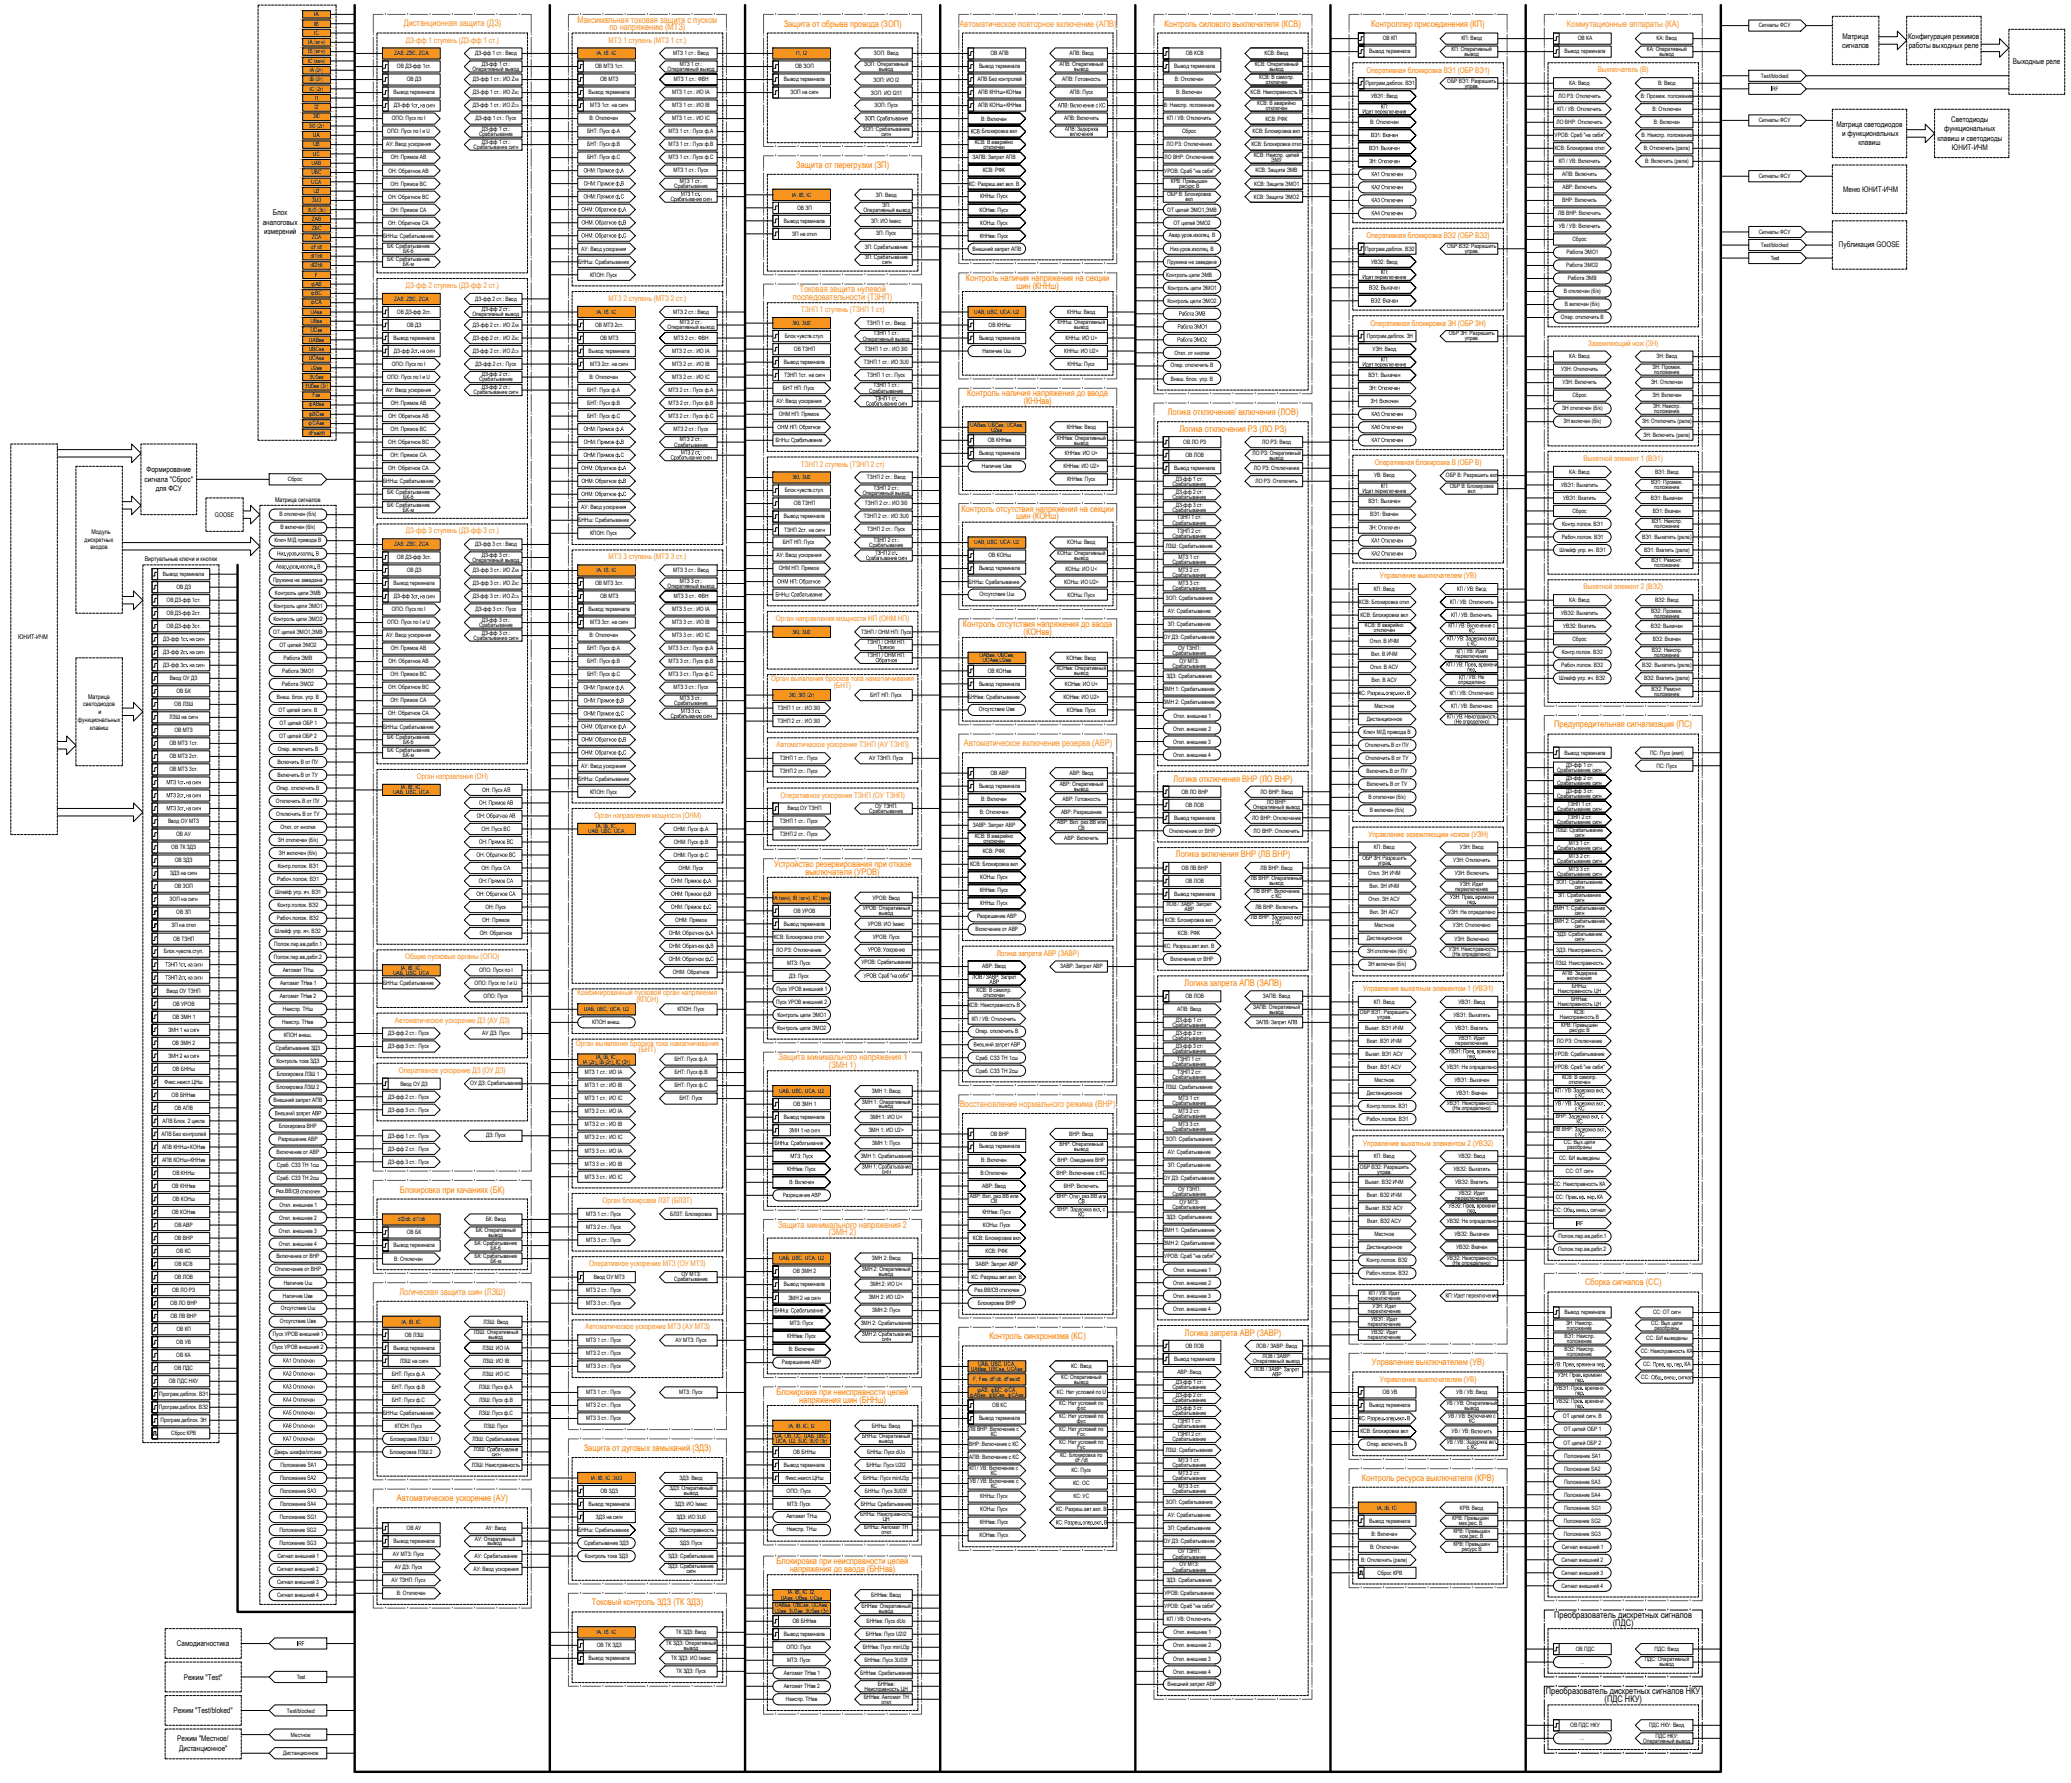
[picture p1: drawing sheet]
<svg xmlns="http://www.w3.org/2000/svg" width="877mm" height="754mm" viewBox="0 0 877 754" stroke-linecap="round" stroke-linejoin="round" font-family="sans-serif">
<defs><g id="words">
<g font-size="3.8" fill="#f7941d">
<text x="170.9" y="11">Дистанционная защита (ДЗ)</text>
<text x="244.4" y="9.6">Максимальная токовая защита с пуском</text>
<text x="406.1" y="11.2">Автоматическое повторное включение (АПВ)</text>
<text x="663.2" y="11.2">Коммутационные аппараты (КА)</text>
<text x="257.9" y="12.8">по напряжению (МТЗ)</text>
<text x="338.4" y="123.6">Токовая защита нулевой</text>
<text x="335.6" y="126.9">последовательности (ТЗНП)</text>
<text x="407.9" y="315.7">Автоматическое включение резерва (АВР)</text>
<text x="329.6" y="448.6">Защита минимального напряжения 1</text>
<text x="350.9" y="451.8">(ЗМН 1)</text>
<text x="406.3" y="468.3">Восстановление нормального режима (ВНР)</text>
<text x="329.4" y="519.4">Защита минимального напряжения 2</text>
<text x="350.9" y="522.6">(ЗМН 2)</text>
<text x="169" y="547.7">Логическая защита шин (ЛЗШ)</text>
</g>
<g font-size="3.8" fill="#ff7f00">
<text x="331.7" y="11.2">Защита от обрыва провода (ЗОП)</text>
<text x="492.9" y="11.2">Контроль силового выключателя (КСВ)</text>
<text x="580.4" y="11.2">Контроллер присоединения (КП)</text>
<text x="337" y="71">Защита от перегрузки (ЗП)</text>
<text x="408.8" y="118.9">Контроль наличия напряжения на секции</text>
<text x="430.2" y="122.2">шин (КННш)</text>
<text x="409.4" y="167.7">Контроль наличия напряжения до ввода</text>
<text x="433.3" y="170.9">(КННвв)</text>
<text x="494.3" y="175.6">Логика отключения/ включения (ЛОВ)</text>
<text x="499.2" y="182.7">Логика отключения РЗ (ЛО РЗ)</text>
<text x="407" y="216.4">Контроль отсутствия напряжения на секции</text>
<text x="430.2" y="219.7">шин (КОНш)</text>
<text x="407.6" y="265.3">Контроль отсутствия напряжения до ввода</text>
<text x="433.2" y="268.5">(КОНвв)</text>
<text x="657.8" y="307.6">Предупредительная сигнализация (ПС)</text>
<text x="496.7" y="330.6">Логика отключения ВНР (ЛО ВНР)</text>
<text x="497.7" y="362.7">Логика включения ВНР (ЛВ ВНР)</text>
<text x="327.6" y="366.7">Устройство резервирования при отказе</text>
<text x="340.9" y="370">выключателя (УРОВ)</text>
<text x="501.4" y="417.2">Логика запрета АПВ (ЗАПВ)</text>
<text x="169.3" y="504.5">Блокировка при качаниях (БК)</text>
<text x="670.9" y="543.6">Сборка сигналов (СС)</text>
<text x="418.8" y="566.6">Контроль синхронизма (КС)</text>
<text x="501.5" y="565.1">Логика запрета АВР (ЗАВР)</text>
<text x="580.7" y="577.6">Управление выключателем (УВ)</text>
<text x="328.7" y="590.2">Блокировка при неисправности цепей</text>
<text x="338.3" y="593.4">напряжения шин (БННш)</text>
<text x="247.1" y="613.8">Защита от дуговых замыканий (ЗДЗ)</text>
<text x="576.4" y="626.4">Контроль ресурса выключателя (КРВ)</text>
<text x="168" y="635.1">Автоматическое ускорение (АУ)</text>
<text x="328.7" y="661.8">Блокировка при неисправности цепей</text>
<text x="334.3" y="665">напряжения до ввода (БННвв)</text>
<text x="250.5" y="679.1">Токовый контроль ЗДЗ (ТК ЗДЗ)</text>
</g>
<g font-size="3.8">
<text x="657.8" y="684.6">Преобразователь дискретных сигналов</text>
<text x="682.7" y="687.8">(ПДС)</text>
<text x="654.3" y="716.8">Преобразователь дискретных сигналов НКУ</text>
<text x="679.2" y="720.1">(ПДС НКУ)</text>
</g>
<g font-size="3.3" fill="#f7941d">
<text x="171.8" y="18">ДЗ-фф 1 ступень (ДЗ-фф 1 ст.)</text>
<text x="257.6" y="18">МТЗ 1 ступень (МТЗ 1 ст.)</text>
<text x="676.2" y="30.6">Выключатель (В)</text>
<text x="171.8" y="121.8">ДЗ-фф 2 ступень (ДЗ-фф 2 ст.)</text>
<text x="257.6" y="127.3">МТЗ 2 ступень (МТЗ 2 ст.)</text>
<text x="339" y="132">ТЗНП 1 ступень (ТЗНП 1 ст)</text>
<text x="672.2" y="146.2">Заземляющий нож (ЗН)</text>
<text x="339" y="197.4">ТЗНП 2 ступень (ТЗНП 2 ст)</text>
<text x="670.2" y="195">Выкатной элемент 1 (ВЭ1)</text>
<text x="171.8" y="225.7">ДЗ-фф 3 ступень (ДЗ-фф 3 ст.)</text>
<text x="257.6" y="236.7">МТЗ 3 ступень (МТЗ 3 ст.)</text>
<text x="670.2" y="249.3">Выкатной элемент 2 (ВЭ2)</text>
<text x="328.4" y="262.8">Орган направления мощности НП (ОНМ НП)</text>
<text x="326.4" y="288.2">Орган выявления бросков тока намагничивания</text>
<text x="353" y="291">(БНТ)</text>
<text x="328.6" y="316.1">Автоматическое ускорение ТЗНП (АУ ТЗНП)</text>
<text x="200.9" y="329.5">(ОН )</text>
<text x="330.3" y="337.4">Оперативное ускорение ТЗНП (ОУ ТЗНП)</text>
<text x="288.8" y="346">(ОНМ )</text>
<text x="171.5" y="405.8">Общие пусковые органы (ОПО)</text>
<text x="244.4" y="421.1">Комбинированный пусковой орган напряжения</text>
<text x="269.3" y="423.9">(КПОН)</text>
<text x="167.1" y="432.6">Автоматическое ускорение ДЗ (АУ ДЗ)</text>
<text x="243.7" y="442.3">Орган выявления бросков тока намагничивания</text>
<text x="270.4" y="445.1">(БНТ)</text>
<text x="168.8" y="453.8">Оперативное ускорение ДЗ (ОУ ДЗ)</text>
<text x="255.1" y="508.9">Орган блокировки ЛЗТ (БЛЗТ)</text>
<text x="249.4" y="535.6">Оперативное ускорение МТЗ (ОУ МТЗ)</text>
<text x="247.7" y="562.4">Автоматическое ускорение МТЗ (АУ МТЗ)</text>
</g>
<g font-size="3.3">
<text x="779.8" y="16.3">Матрица</text>
<text x="807.7" y="16.4">Конфигурация режимов</text>
<text x="779.7" y="20.2">сигналов</text>
<text x="807.9" y="20.4">работы выходных реле</text>
<text x="852" y="27">Выходные реле</text>
<text x="777.2" y="53.7">Матрица светодиодов</text>
<text x="825.9" y="51.7">Светодиоды</text>
<text x="779.7" y="57.6">и функциональных</text>
<text x="820" y="59.6">клавиш и светодиоды</text>
<text x="822.9" y="55.6">функциональных</text>
<text x="786.6" y="61.6">клавиш</text>
<text x="826.2" y="63.5">ЮНИТ-ИЧМ</text>
<text x="780.2" y="81.2">Меню ЮНИТ-ИЧМ</text>
<text x="111.2" y="95.1">аналоговых</text>
<text x="115.5" y="91.1">Блок</text>
<text x="111.9" y="99">измерений</text>
<text x="778.3" y="104.5">Публикация GOOSE</text>
<text x="61.2" y="203.7">сигнала &quot;Сброс&quot;</text>
<text x="62" y="199.7">Формирование</text>
<text x="65.9" y="207.7">для ФСУ</text>
<text x="74.9" y="696.2">Самодиагностика</text>
<text x="77.8" y="710.6">Режим &quot;Test&quot;</text>
<text x="73.4" y="724.7">Режим &quot;Test/bloked&quot;</text>
<text x="75" y="736.6">Режим &quot;Местное/</text>
<text x="75.9" y="740.6">Дистанционное&quot;</text>
</g>
<g font-size="3.3" fill="#ff7f00">
<text x="578.4" y="30.7">Оперативная блокировка ВЭ1 (ОБР ВЭ1)</text>
<text x="578.4" y="100.8">Оперативная блокировка ВЭ2 (ОБР ВЭ2)</text>
<text x="580.1" y="137.7">Оперативная блокировка ЗН (ОБР ЗН)</text>
<text x="581.8" y="196.7">Оперативная блокировка В (ОБР В)</text>
<text x="584.1" y="244.7">Управление выключателем (УВ)</text>
<text x="579.2" y="354">Управление заземляющим ножом (УЗН)</text>
<text x="421.9" y="404.4">Логика запрета АВР (ЗАВР)</text>
<text x="577" y="419.4">Управление выкатным элементом 1 (УВЭ1)</text>
<text x="577" y="484.6">Управление выкатным элементом 2 (УВЭ2)</text>
<text x="584.1" y="584.5">Управление выключателем (УВ)</text>
</g>
<g font-size="2.8">
<text x="131.6" y="124.8">ɸBC</text>
<text x="131.7" y="120.8">ɸAB</text>
<text x="131.6" y="128.7">ɸCA</text>
<text x="131.5" y="156.5">U2вв</text>
<text x="130.6" y="172">ɸABвв</text>
<text x="130.5" y="179.8">ɸCAвв</text>
<text x="130.5" y="175.9">ɸBCвв</text>
<text x="410.4" y="590.9">ɸABвв, ɸBCвв, ɸCAвв</text>
<text x="413.5" y="588.8">ɸAB, ɸBC, ɸCA,</text>
<text x="455.6" y="596.4">ɸос</text>
<text x="455.9" y="607.4">Fос</text>
</g>
<g font-size="2.7">
<text x="116.4" y="212.3">Матрица сигналов</text>
<text x="90.9" y="218.7">GOOSE</text>
<text x="38.7" y="225.8">Модуль</text>
<text x="35.8" y="229.1">дискретных</text>
<text x="38.2" y="232.4">входов</text>
<text x="61.3" y="237.4">Виртуальные ключи и кнопки</text>
<text x="7.7" y="270.3">ЮНИТ-ИЧМ</text>
<text x="35.2" y="298.8">светодиодов</text>
<text x="37.3" y="295.5">Матрица</text>
<text x="32.9" y="305.3">функциональных</text>
<text x="41.7" y="302.1">и</text>
<text x="38.1" y="308.7">клавиш</text>
</g>
<g font-size="2.5">
<text x="132.9" y="6.9">IA</text>
<text x="133" y="10.8">IB</text>
<text x="744.4" y="11.5">Сигналы ФСУ</text>
<text x="132.9" y="14.7">IC</text>
<text x="585.2" y="17.1">ОВ КП</text>
<text x="618.5" y="17.1">КП: Ввод</text>
<text x="667.8" y="17.1">ОВ КА</text>
<text x="701.2" y="17.1">КА: Ввод</text>
<text x="130.4" y="18.7">IA (мгн)</text>
<text x="130.4" y="22.6">IB (мгн)</text>
<text x="166.8" y="23.4">ZAB, ZBC, ZCA</text>
<text x="201.1" y="23.4">ДЗ-фф 1 ст.: Ввод</text>
<text x="252.5" y="23.4">IA, IB, IC</text>
<text x="284.9" y="23.4">МТЗ 1 ст.: Ввод</text>
<text x="337" y="23.4">I1, I2</text>
<text x="369.9" y="23.4">ЗОП: Ввод</text>
<text x="419.2" y="23.4">ОВ АПВ</text>
<text x="452.6" y="23.3">АПВ: Ввод</text>
<text x="501.9" y="23.4">ОВ КСВ</text>
<text x="535.2" y="23.4">КСВ: Ввод</text>
<text x="579.6" y="22.6">Вывод терминала</text>
<text x="614.4" y="21.5">КП: Оперативный</text>
<text x="619.9" y="23.7">вывод</text>
<text x="662.1" y="22.6">Вывод терминала</text>
<text x="697" y="21.5">КА: Оперативный</text>
<text x="702.4" y="23.7">вывод</text>
<text x="130.3" y="26.5">IC (мгн)</text>
<text x="168" y="28.9">ОВ ДЗ-фф 1ст.</text>
<text x="199.9" y="30">Оперативный вывод</text>
<text x="203.9" y="27.8">ДЗ-фф 1 ст.:</text>
<text x="251.9" y="28.9">ОВ МТЗ 1ст.</text>
<text x="282.5" y="30">Оперативный вывод</text>
<text x="287.7" y="27.8">МТЗ 1 ст.:</text>
<text x="336.6" y="28.9">ОВ ЗОП</text>
<text x="365.8" y="27.9">ЗОП: Оперативный</text>
<text x="372" y="30">вывод</text>
<text x="414.4" y="28.8">Вывод терминала</text>
<text x="448.4" y="27.9">АПВ: Оперативный</text>
<text x="454.6" y="30">вывод</text>
<text x="497" y="28.9">Вывод терминала</text>
<text x="531.1" y="27.9">КСВ: Оперативный</text>
<text x="537.3" y="30">вывод</text>
<text x="131" y="30.5">IA (2г)</text>
<text x="131" y="34.4">IB (2г)</text>
<text x="172.2" y="34.4">ОВ ДЗ</text>
<text x="200.2" y="34.4">ДЗ-фф 1 ст.: ИО Z</text>
<text x="254" y="34.4">ОВ МТЗ</text>
<text x="285.2" y="34.4">МТЗ 1 ст.: ФВН</text>
<text x="331.7" y="34.4">Вывод терминала</text>
<text x="369.7" y="34.5">ЗОП: ИО I2</text>
<text x="413.7" y="34.4">АПВ Без контролей</text>
<text x="449.6" y="34.4">АПВ: Готовность</text>
<text x="497.3" y="34.4">В: Отключен</text>
<text x="532.9" y="33.4">КСВ: В самопр.</text>
<text x="535.8" y="35.5">отключен</text>
<text x="578" y="36">Програм.деблок. ВЭ1</text>
<text x="612.5" y="34.9">ОБР ВЭ1: Разрешить</text>
<text x="664.2" y="36">КА: Ввод</text>
<text x="701.8" y="36">В: Ввод</text>
<text x="745.3" y="33">Test/blocked</text>
<text x="131" y="38.4">IC (2г)</text>
<text x="166.5" y="39.9">Вывод терминала</text>
<text x="200.1" y="39.9">ДЗ-фф 1 ст.: ИО Z</text>
<text x="249.1" y="39.9">Вывод терминала</text>
<text x="284.5" y="39.9">МТЗ 1 ст.: ИО IА</text>
<text x="334.6" y="39.9">ЗОП на сигн</text>
<text x="368.6" y="40">ЗОП: ИО I2/I1</text>
<text x="413.9" y="39.9">АПВ КННш+КОНвв</text>
<text x="452.8" y="39.9">АПВ: Пуск</text>
<text x="497.8" y="39.9">В: Включен</text>
<text x="529.3" y="39.9">КСВ: Неисправность В</text>
<text x="580.3" y="41.5">УВЭ1: Ввод</text>
<text x="619.9" y="37">управ.</text>
<text x="659.7" y="41.5">ЛО РЗ: Отключить</text>
<text x="694.4" y="41.5">В: Промеж. положение</text>
<text x="749.6" y="38.5">IRF</text>
<text x="133.1" y="46.2">I2</text>
<text x="133.2" y="42.2">I1</text>
<text x="166.7" y="45.4">ДЗ-фф</text>
<text x="200.1" y="45.4">ДЗ-фф 1 ст.: ИО Z</text>
<text x="249.9" y="45.4">МТЗ 1ст. на сигн</text>
<text x="284.5" y="45.4">МТЗ 1 ст.: ИО IВ</text>
<text x="370.1" y="45.3">ЗОП: Пуск</text>
<text x="413.9" y="45.4">АПВ КОНш+КННвв</text>
<text x="447.7" y="45.4">АПВ</text>
<text x="452.9" y="45.4">КСс</text>
<text x="492.6" y="45.4">В: Неиспр. положение</text>
<text x="532.1" y="44.4">КСВ: В аварийно</text>
<text x="535.8" y="46.5">отключен</text>
<text x="584.4" y="45.9">КП :</text>
<text x="659.1" y="47">КП / УВ: Отключить</text>
<text x="699.4" y="47">В: Отключен</text>
<text x="132.6" y="50.1">3I0</text>
<text x="165.8" y="50.9">ОПО: Пуск по I</text>
<text x="201.3" y="50.9">ДЗ-фф 1 ст.: Пуск</text>
<text x="249.5" y="50.9">В: Отключен</text>
<text x="284.5" y="50.9">МТЗ 1 ст.: ИО IС</text>
<text x="366" y="50.9">ЗОП</text>
<text x="415.3" y="51.1">В: Включен</text>
<text x="450.4" y="50.9">АПВ: Включить</text>
<text x="493.9" y="50.9">КП / УВ: Отключить</text>
<text x="535.6" y="51.1">КСВ: РФК</text>
<text x="579.9" y="52.5">В: Отключен</text>
<text x="658.8" y="52.5">ЛО ВНР: Отключить</text>
<text x="700" y="52.5">В: Включен</text>
<text x="744.4" y="51.6">Сигналы ФСУ</text>
<text x="130.6" y="54.1">3I0 (2г)</text>
<text x="132.5" y="58">UA</text>
<text x="163.9" y="56.4">ОПО: Пуск по I и U</text>
<text x="202.7" y="57.5">Срабатывание</text>
<text x="203.9" y="55.4">ДЗ-фф 1 ст.:</text>
<text x="248.5" y="56.4">БНТ: Пуск ф.А</text>
<text x="283" y="56.4">МТЗ 1 ст.: Пуск ф.А</text>
<text x="365.2" y="55.4">ЗОП: Срабатывание</text>
<text x="373.1" y="57.5">сигн</text>
<text x="410.8" y="56.4">КСВ</text>
<text x="414.6" y="56.4">:</text>
<text x="415.6" y="56.4">Блокировка вкл</text>
<text x="450.7" y="55.4">АПВ</text>
<text x="500.3" y="56.3">Сброс</text>
<text x="530.2" y="56.4">КСВ: Блокировка вкл</text>
<text x="580.2" y="58">ВЭ 1: Вкачен</text>
<text x="658" y="58">УРОВ: Сраб &quot;на себя&quot;</text>
<text x="694.8" y="58">В: Неиспр. положение</text>
<text x="132.5" y="65.9">UC</text>
<text x="132.5" y="61.9">UB</text>
<text x="163.5" y="61.9">АУ: Ввод ускорения</text>
<text x="200.4" y="63">Срабатывание сигн</text>
<text x="203.9" y="60.9">ДЗ-фф 1 ст.:</text>
<text x="248.5" y="61.9">БНТ: Пуск ф.В</text>
<text x="283" y="61.9">МТЗ 1 ст.: Пуск ф.В</text>
<text x="412.5" y="60.9">КСВ: В аварийно</text>
<text x="416.2" y="63">отключен</text>
<text x="493.7" y="61.9">ЛО РЗ: Отключение</text>
<text x="529.7" y="61.9">КСВ: Блокировка откл</text>
<text x="579.5" y="63.5">ВЭ 1: Выкачен</text>
<text x="657.9" y="63.5">КСВ: Блокировка откл</text>
<text x="695.7" y="63.5">В: Отключить (реле)</text>
<text x="131.8" y="69.8">UAB</text>
<text x="165.4" y="67.4">ОН: Прямое AB</text>
<text x="248.5" y="67.4">БНТ: Пуск ф.С</text>
<text x="282.9" y="67.4">МТЗ 1 ст.: Пуск ф.С</text>
<text x="411.6" y="67.4">ЗАПВ: Запрет АПВ</text>
<text x="492.9" y="67.4">ЛО ВНР: Отключение</text>
<text x="530.7" y="66.4">КСВ: Неиспр. цепей</text>
<text x="538" y="68.5">ЭМУ</text>
<text x="579.5" y="69">ЗН : Отключен</text>
<text x="659.7" y="69">КП / УВ: Включить</text>
<text x="696.3" y="69">В: Включить (реле)</text>
<text x="131.7" y="77.7">UCA</text>
<text x="131.8" y="73.7">UBC</text>
<text x="164.4" y="73">ОН: Обратное AB</text>
<text x="247" y="72.9">ОНМ</text>
<text x="253.3" y="72.9">ф</text>
<text x="262.1" y="72.9">.А</text>
<text x="285.1" y="72.9">МТЗ 1 ст.: Пуск</text>
<text x="287.7" y="77.4">МТЗ 1 ст.:</text>
<text x="416" y="72.9">КСВ: РФК</text>
<text x="492.8" y="73">УРОВ: Сраб &quot;на себя&quot;</text>
<text x="495.6" y="77.4">КРВ: Превышен</text>
<text x="531.4" y="72.9">КСВ: Защита ЭМВ</text>
<text x="580.4" y="74.5">КА 1 Отключен</text>
<text x="661.2" y="74.5">АПВ: Включить</text>
<text x="744.4" y="75.2">Сигналы ФСУ</text>
<text x="132.6" y="81.6">U2</text>
<text x="164.3" y="84">ОН: Обратное BС</text>
<text x="165.3" y="78.5">ОН: Прямое BС</text>
<text x="246.9" y="84">ОНМ</text>
<text x="247" y="78.5">ОНМ</text>
<text x="253.2" y="84">ф</text>
<text x="253.3" y="78.5">ф</text>
<text x="262.1" y="84">.С</text>
<text x="262.2" y="78.5">.В</text>
<text x="285.3" y="79.5">Срабатывание</text>
<text x="288.1" y="82.9">МТЗ</text>
<text x="292.6" y="82.9">1ст .:</text>
<text x="335.1" y="83.1">IA, IB, IC</text>
<text x="370.7" y="83.2">ЗП: Ввод</text>
<text x="410" y="78.5">КС: Разреш.авт.вкл. В</text>
<text x="414.9" y="83.9">КННш: Пуск</text>
<text x="494" y="82.9">ОБР В: Блокировка</text>
<text x="499.1" y="79.5">ресурс В</text>
<text x="530.7" y="84">КСВ: Защита ЭМО2</text>
<text x="530.9" y="78.5">КСВ: Защита ЭМО1</text>
<text x="580.4" y="80.1">КА 2 Отключен</text>
<text x="661.3" y="80">АВР: Включить</text>
<text x="130.2" y="89.5">3U0 (3г)</text>
<text x="132.1" y="85.5">3U0</text>
<text x="165.3" y="89.5">ОН: Прямое СА</text>
<text x="246" y="89.5">ОНМ</text>
<text x="252.2" y="89.5">ф</text>
<text x="263.1" y="89.5">.А</text>
<text x="284.8" y="85">сигн</text>
<text x="337.4" y="88.7">ОВ ЗП</text>
<text x="365.5" y="89.7">Оперативный вывод</text>
<text x="373.5" y="87.6">ЗП:</text>
<text x="414.6" y="89.5">КОНвв: Пуск</text>
<text x="494" y="89.5">ОТ цепей ЭМО1,ЭМВ</text>
<text x="501.7" y="85">вкл</text>
<text x="580.4" y="85.6">КА 3 Отключен</text>
<text x="661.2" y="85.5">ВНР: Включить</text>
<text x="132" y="93.4">ZAB</text>
<text x="164.3" y="95">ОН: Обратное СА</text>
<text x="246.1" y="95">ОНМ</text>
<text x="252.2" y="95">ф</text>
<text x="263.2" y="95">.В</text>
<text x="331.7" y="94.2">Вывод терминала</text>
<text x="368.8" y="94.2">ЗП: ИО Iмакс</text>
<text x="414.9" y="95">КОНш: Пуск</text>
<text x="496.7" y="95">ОТ цепей ЭМО2</text>
<text x="580.4" y="91.1">КА 4 Отключен</text>
<text x="659.6" y="91">ЛВ ВНР: Включить</text>
<text x="131.9" y="101.3">ZCA</text>
<text x="132" y="97.4">ZBC</text>
<text x="162.1" y="100.5">БННш: Срабатывание</text>
<text x="246" y="100.5">ОНМ</text>
<text x="252.2" y="100.5">ф</text>
<text x="263.1" y="100.5">.С</text>
<text x="335.3" y="99.7">ЗП на откл</text>
<text x="370.9" y="99.6">ЗП: Пуск</text>
<text x="414.7" y="100.5">КННвв: Пуск</text>
<text x="494.8" y="100.5">Авар.уров.изоляц. В</text>
<text x="659.8" y="96.6">УВ / УВ: Включить</text>
<text x="744.4" y="98.8">Сигналы ФСУ</text>
<text x="131.6" y="105.2">dF/dt</text>
<text x="163.9" y="104.9">БК: Срабатывание</text>
<text x="170.7" y="107.1">БК-б</text>
<text x="246.1" y="106">АУ: Ввод ускорения</text>
<text x="366" y="105.2">ЗП: Срабатывание</text>
<text x="411.6" y="106">Внешний запрет АПВ</text>
<text x="495.3" y="106">Низ.уров.изоляц. В</text>
<text x="577.9" y="106">Програм.деблок. ВЭ2</text>
<text x="612.5" y="104.9">ОБР ВЭ2: Разрешить</text>
<text x="619.9" y="107.1">управ.</text>
<text x="663.1" y="107.6">Работа ЭМО1</text>
<text x="665.5" y="102.1">Сброс</text>
<text x="745.3" y="104.6">Test/blocked</text>
<text x="131.4" y="109.1">dI1/dt</text>
<text x="131.4" y="113.1">dI2/dt</text>
<text x="163.9" y="110.4">БК: Срабатывание</text>
<text x="170.6" y="112.6">БК-м</text>
<text x="244.7" y="111.5">БННш: Срабатывание</text>
<text x="366" y="109.7">ЗП: Срабатывание</text>
<text x="373.4" y="111.8">сигн</text>
<text x="494" y="111.5">Пружина не заведена</text>
<text x="580.3" y="111.5">УВЭ2: Ввод</text>
<text x="662.9" y="113.1">Работа ЭМО2</text>
<text x="133.3" y="117">F</text>
<text x="249.7" y="117">КПОН: Пуск</text>
<text x="493.6" y="117">Контроль цепи ЭМВ</text>
<text x="584.4" y="115.9">КП :</text>
<text x="663.6" y="118.6">Работа ЭМВ</text>
<text x="494.3" y="122.5">Контроль цепи ЭМО1</text>
<text x="579.5" y="122.5">ВЭ 2: Выкачен</text>
<text x="661.8" y="124.1">В отключен (б/к)</text>
<text x="166.8" y="127.3">ZAB, ZBC, ZCA</text>
<text x="201.1" y="127.3">ДЗ-фф 2 ст.: Ввод</text>
<text x="203.9" y="131.7">ДЗ-фф 2 ст.:</text>
<text x="494.1" y="128">Контроль цепи ЭМО2</text>
<text x="580.2" y="128">ВЭ 2: Вкачен</text>
<text x="662.4" y="129.6">В включен (б/к)</text>
<text x="131.4" y="132.7">UAвв</text>
<text x="131.4" y="136.6">UBвв</text>
<text x="168" y="132.8">ОВ ДЗ-фф 2ст.</text>
<text x="199.9" y="133.8">Оперативный вывод</text>
<text x="252.5" y="132.7">IA, IB, IC</text>
<text x="284.9" y="132.8">МТЗ 2 ст.: Ввод</text>
<text x="287.7" y="137.2">МТЗ 2 ст.:</text>
<text x="335.4" y="137.5">3I0, 3U0</text>
<text x="367" y="137.5">ТЗНП 1 ст.: Ввод</text>
<text x="412.3" y="132.8">UAB, UBC, UCA, U2</text>
<text x="447.6" y="137.2">КННш: Оперативный</text>
<text x="451.7" y="132.7">КННш: Ввод</text>
<text x="498.9" y="133.6">Работ</text>
<text x="660.7" y="135">Опер. отключить В</text>
<text x="131.4" y="140.6">UCвв</text>
<text x="166.5" y="143.8">Вывод терминала</text>
<text x="172.2" y="138.3">ОВ ДЗ</text>
<text x="200.1" y="143.8">ДЗ-фф 2 ст.: ИО Z</text>
<text x="200.2" y="138.3">ДЗ-фф 2 ст.: ИО Z</text>
<text x="251.9" y="138.3">ОВ МТЗ 2ст.</text>
<text x="254" y="143.8">ОВ МТЗ</text>
<text x="282.5" y="139.3">Оперативный вывод</text>
<text x="285.2" y="143.8">МТЗ 2 ст.: ФВН</text>
<text x="332.1" y="143">Блок.чувств.ступ.</text>
<text x="369.7" y="141.9">ТЗНП 1 ст.:</text>
<text x="414.4" y="143.8">Вывод терминала</text>
<text x="418.4" y="138.3">ОВ КННш</text>
<text x="451" y="143.9">КННш: ИО U&gt;</text>
<text x="454.6" y="139.3">вывод</text>
<text x="498.4" y="139.1">Работ</text>
<text x="498.4" y="139.1">ЭМО</text>
<text x="509.9" y="139.1">1</text>
<text x="578.5" y="143">Програм.деблок. ЗН</text>
<text x="613.2" y="141.9">ОБР ЗН: Разрешить</text>
<text x="130.6" y="148.5">UBCвв</text>
<text x="130.7" y="144.5">UABвв</text>
<text x="166.7" y="149.3">ДЗ-фф</text>
<text x="200.1" y="149.3">ДЗ-фф 2 ст.: ИО Z</text>
<text x="249.1" y="149.3">Вывод терминала</text>
<text x="284.5" y="149.3">МТЗ 2 ст.: ИО IА</text>
<text x="336" y="148.5">ОВ ТЗНП</text>
<text x="365.1" y="144.1">Оперативный вывод</text>
<text x="366.1" y="148.5">ТЗНП 1 ст.: ИО 3I0</text>
<text x="415.8" y="149.4">Наличие Uш</text>
<text x="450.4" y="149.4">КННш: ИО U2&gt;</text>
<text x="498.2" y="144.6">Работ</text>
<text x="498.3" y="144.6">ЭМО</text>
<text x="509.7" y="144.6">2</text>
<text x="580.9" y="148.5">УЗН: Ввод</text>
<text x="619.9" y="144">управ.</text>
<text x="130.6" y="152.4">UCAвв</text>
<text x="165.8" y="154.8">ОПО: Пуск по I</text>
<text x="201.3" y="154.8">ДЗ-фф 2 ст.: Пуск</text>
<text x="249.9" y="154.8">МТЗ 2ст. на сигн</text>
<text x="284.5" y="154.8">МТЗ 2 ст.: ИО IВ</text>
<text x="331.7" y="154">Вывод терминала</text>
<text x="365.6" y="154">ТЗНП 1 ст.: ИО 3U0</text>
<text x="451.9" y="154.8">КННш: Пуск</text>
<text x="495.4" y="155.4">Опер. отключить В</text>
<text x="497.1" y="150.1">Откл. от кнопки</text>
<text x="584.4" y="152.9">КП :</text>
<text x="664.2" y="151.6">КА: Ввод</text>
<text x="701.2" y="151.6">ЗН: Ввод</text>
<text x="131" y="160.3">3U0вв</text>
<text x="163.9" y="160.3">ОПО: Пуск по I и U</text>
<text x="202.7" y="161.4">Срабатывание</text>
<text x="203.9" y="159.2">ДЗ-фф 2 ст.:</text>
<text x="249.5" y="160.3">В: Отключен</text>
<text x="284.5" y="160.3">МТЗ 2 ст.: ИО IС</text>
<text x="331.9" y="159.6">ТЗНП 1ст. на сигн</text>
<text x="367.1" y="159.5">ТЗНП 1 ст.: Пуск</text>
<text x="495.5" y="161.1">Внеш. блок. упр. В</text>
<text x="579.2" y="159.5">ВЭ1: Выкачен</text>
<text x="660.7" y="157.1">УЗН: Отключить</text>
<text x="699.5" y="156.1">ЗН: Промеж.</text>
<text x="700.2" y="158.2">положение</text>
<text x="129.1" y="164.2">3U0вв (3г)</text>
<text x="163.5" y="165.8">АУ: Ввод ускорения</text>
<text x="200.4" y="166.9">Срабатывание сигн</text>
<text x="203.9" y="164.7">ДЗ-фф 2 ст.:</text>
<text x="248.5" y="165.8">БНТ: Пуск ф.А</text>
<text x="283" y="165.8">МТЗ 2 ст.: Пуск ф.А</text>
<text x="331.4" y="165">БНТ НП: Пуск</text>
<text x="367.9" y="166.1">Срабатывание</text>
<text x="369.7" y="163.9">ТЗНП 1 ст.:</text>
<text x="579.5" y="165">ЗН : Отключен</text>
<text x="661.3" y="162.6">УЗН: Включить</text>
<text x="698.8" y="162.6">ЗН: Отключен</text>
<text x="132.2" y="168.1">Fвв</text>
<text x="165.4" y="171.3">ОН: Прямое AB</text>
<text x="248.5" y="171.3">БНТ: Пуск ф.В</text>
<text x="283" y="171.3">МТЗ 2 ст.: Пуск ф.В</text>
<text x="328.6" y="170.5">АУ: Ввод ускорения</text>
<text x="367.3" y="171.6">сигн</text>
<text x="375.8" y="169.4">1ст .:</text>
<text x="580.1" y="170.5">ЗН : Включен</text>
<text x="661.2" y="173.6">ЗН отключен (б/к)</text>
<text x="665.5" y="168.1">Сброс</text>
<text x="699.4" y="168.1">ЗН: Включен</text>
<text x="699.8" y="172.6">ЗН: Неиспр.</text>
<text x="164.4" y="176.8">ОН: Обратное AB</text>
<text x="248.5" y="176.8">БНТ: Пуск ф.С</text>
<text x="282.9" y="176.8">МТЗ 2 ст.: Пуск ф.С</text>
<text x="329.6" y="176">ОНМ НП: Прямое</text>
<text x="580.4" y="176">КА 5 Отключен</text>
<text x="661.7" y="179.2">ЗН включен (б/к)</text>
<text x="695" y="179.2">ЗН: Отключить (реле)</text>
<text x="700.2" y="174.7">положение</text>
<text x="130.5" y="184">dFвв/dt</text>
<text x="165.3" y="182.3">ОН: Прямое BС</text>
<text x="247" y="182.3">ОНМ</text>
<text x="253.3" y="182.3">ф</text>
<text x="262.1" y="182.3">.А</text>
<text x="285.1" y="182.3">МТЗ 2 ст.: Пуск</text>
<text x="329" y="181.5">ОНМ</text>
<text x="337.1" y="181.5">: Обратное</text>
<text x="410.7" y="180.5">UABвв, UBCвв, UCAвв,</text>
<text x="419.4" y="182.6">U2вв</text>
<text x="447.3" y="186">КННвв: Оперативный</text>
<text x="451.5" y="181.5">КННвв: Ввод</text>
<text x="580.4" y="181.5">КА 6 Отключен</text>
<text x="695.6" y="184.7">ЗН: Включить (реле)</text>
<text x="164.3" y="187.8">ОН: Обратное BС</text>
<text x="247" y="187.8">ОНМ</text>
<text x="253.3" y="187.8">ф</text>
<text x="262.2" y="187.8">.В</text>
<text x="285.3" y="188.9">Срабатывание</text>
<text x="287.7" y="186.7">МТЗ 2 ст.:</text>
<text x="328.2" y="187">БННш</text>
<text x="418.1" y="187">ОВ КННвв</text>
<text x="454.6" y="188.1">вывод</text>
<text x="500.8" y="187.8">ОВ ЛО РЗ</text>
<text x="534.3" y="187.8">ЛО РЗ: Ввод</text>
<text x="580.4" y="187">КА 7 Отключен</text>
<text x="165.3" y="193.3">ОН: Прямое СА</text>
<text x="246.9" y="193.3">ОНМ</text>
<text x="253.2" y="193.3">ф</text>
<text x="262.1" y="193.3">.С</text>
<text x="284.8" y="194.4">сигн</text>
<text x="288.1" y="192.2">МТЗ</text>
<text x="292.6" y="192.2">2ст .:</text>
<text x="414.4" y="192.5">Вывод терминала</text>
<text x="450.7" y="192.7">КННвв: ИО U&gt;</text>
<text x="501.7" y="193.3">ОВ ЛОВ</text>
<text x="530.1" y="192.3">ЛО РЗ: Оперативный</text>
<text x="537.3" y="194.4">вывод</text>
<text x="121.9" y="203.5">Сброс</text>
<text x="164.3" y="198.8">ОН: Обратное СА</text>
<text x="246" y="198.8">ОНМ</text>
<text x="252.2" y="198.8">ф</text>
<text x="263.1" y="198.8">.А</text>
<text x="335.4" y="202.7">3I0, 3U0</text>
<text x="367" y="202.8">ТЗНП 2 ст.: Ввод</text>
<text x="415.6" y="198.2">Наличие Uвв</text>
<text x="450.1" y="198.2">КННвв: ИО U2&gt;</text>
<text x="451.6" y="203.5">КННвв: Пуск</text>
<text x="497" y="198.8">Вывод терминала</text>
<text x="497.6" y="203.3">ДЗ-фф 1 ст:</text>
<text x="530.7" y="198.8">ЛО РЗ: Отключение</text>
<text x="581.6" y="202">УВ: Ввод</text>
<text x="612" y="202">ОБР В: Разрешить вкл</text>
<text x="664.2" y="200.4">КА: Ввод</text>
<text x="700.5" y="200.4">ВЭ1: Ввод</text>
<text x="162.1" y="204.3">БННш: Срабатывание</text>
<text x="163.9" y="208.8">БК: Срабатывание</text>
<text x="246" y="209.8">ОНМ</text>
<text x="246.1" y="204.3">ОНМ</text>
<text x="252.2" y="209.8">ф</text>
<text x="252.2" y="204.3">ф</text>
<text x="263.1" y="209.8">.С</text>
<text x="263.2" y="204.3">.В</text>
<text x="332.1" y="208.2">Блок.чувств.ступ.</text>
<text x="365.1" y="209.3">Оперативный вывод</text>
<text x="369.7" y="207.2">ТЗНП 2 ст.:</text>
<text x="496.2" y="205.4">Срабатывание</text>
<text x="497.6" y="208.8">ДЗ-фф 2 ст:</text>
<text x="531.4" y="204.3">ЛО РЗ: Отключить</text>
<text x="584.4" y="206.4">КП :</text>
<text x="613.6" y="206.4">ОБР В: Блокировка</text>
<text x="621.3" y="208.5">вкл</text>
<text x="660.8" y="205.9">УВЭ1: Выкатить</text>
<text x="698.8" y="204.8">ВЭ1: Промеж.</text>
<text x="700.2" y="207">положение</text>
<text x="163.9" y="214.3">БК: Срабатывание</text>
<text x="170.7" y="210.9">БК-б</text>
<text x="246.1" y="215.3">АУ: Ввод ускорения</text>
<text x="336" y="213.8">ОВ ТЗНП</text>
<text x="366.1" y="213.8">ТЗНП 2 ст.: ИО 3I0</text>
<text x="496.2" y="210.9">Срабатывание</text>
<text x="497.6" y="214.3">ДЗ-фф 3 ст:</text>
<text x="579.2" y="213">ВЭ1: Выкачен</text>
<text x="661.6" y="211.4">УВЭ1: Вкатить</text>
<text x="698.8" y="211.4">ВЭ1: Выкачен</text>
<text x="118.2" y="218.4">В отключен (б/к)</text>
<text x="170.6" y="216.4">БК-м</text>
<text x="244.7" y="220.9">БННш: Срабатывание</text>
<text x="331.7" y="219.3">Вывод терминала</text>
<text x="365.6" y="219.3">ТЗНП 2 ст.: ИО 3U0</text>
<text x="496.2" y="222">Срабатывание</text>
<text x="496.2" y="216.4">Срабатывание</text>
<text x="498.2" y="219.8">ТЗНП 1 ст:</text>
<text x="579.9" y="218.5">ВЭ1: Вкачен</text>
<text x="665.5" y="216.9">Сброс</text>
<text x="699.1" y="221.4">ВЭ1: Неиспр.</text>
<text x="699.5" y="216.9">ВЭ1: Вкачен</text>
<text x="118.8" y="223.9">В включен (б/к)</text>
<text x="249.7" y="226.4">КПОН: Пуск</text>
<text x="331.9" y="224.9">ТЗНП 2ст. на сигн</text>
<text x="367.1" y="224.8">ТЗНП 2 ст.: Пуск</text>
<text x="496.2" y="227.5">Срабатывание</text>
<text x="498.2" y="225.3">ТЗНП 2 ст:</text>
<text x="579.5" y="224">ЗН : Отключен</text>
<text x="661" y="228">Рабоч.полож. ВЭ1</text>
<text x="661.2" y="222.4">Контр.полож. ВЭ1</text>
<text x="695.1" y="227.9">ВЭ1: Выкатить (реле)</text>
<text x="700.2" y="223.5">положение</text>
<text x="116.1" y="229.4">Ключ М/Д привода В</text>
<text x="166.8" y="231.1">ZAB, ZBC, ZCA</text>
<text x="201.1" y="231.1">ДЗ-фф 3 ст.: Ввод</text>
<text x="331.4" y="230.3">БНТ НП: Пуск</text>
<text x="367.9" y="231.4">Срабатывание</text>
<text x="369.7" y="229.2">ТЗНП 2 ст.:</text>
<text x="412.3" y="230.3">UAB, UBC, UCA, U2</text>
<text x="451.7" y="230.2">КОНш: Ввод</text>
<text x="493.4" y="231.9">ЛЗШ: Срабатывание</text>
<text x="580.4" y="229.5">КА 1 Отключен</text>
<text x="660.1" y="233.5">Шлейф упр. яч. ВЭ1</text>
<text x="695.8" y="233.5">ВЭ1: Вкатить (реле)</text>
<text x="132.6" y="235">. В</text>
<text x="168" y="236.6">ОВ ДЗ-фф 3ст.</text>
<text x="199.9" y="237.7">Оперативный вывод</text>
<text x="203.9" y="235.5">ДЗ-фф 3 ст.:</text>
<text x="328.6" y="235.8">АУ: Ввод ускорения</text>
<text x="367.3" y="236.9">сигн</text>
<text x="375.8" y="234.7">2ст .:</text>
<text x="418.3" y="235.8">ОВ КОНш</text>
<text x="447.5" y="234.7">КОНш: Оперативный</text>
<text x="454.6" y="236.9">вывод</text>
<text x="496.2" y="238.4">Срабатывание</text>
<text x="498.8" y="236.3">МТЗ 1 ст:</text>
<text x="580.4" y="235">КА 2 Отключен</text>
<text x="699.1" y="237.9">ВЭ1: Ремонт.</text>
<text x="700.2" y="240">положение</text>
<text x="69" y="243.7">Вывод терминала</text>
<text x="115.6" y="246">Пружина не заведена</text>
<text x="133.2" y="240.5">. В</text>
<text x="172.2" y="242.1">ОВ ДЗ</text>
<text x="200.2" y="242.1">ДЗ-фф 3 ст.: ИО Z</text>
<text x="252.5" y="242.1">IA, IB, IC</text>
<text x="284.9" y="242.1">МТЗ 3 ст.: Ввод</text>
<text x="329.6" y="241.3">ОНМ НП: Прямое</text>
<text x="414.4" y="241.3">Вывод терминала</text>
<text x="450.9" y="241.5">КОНш: ИО U&lt;</text>
<text x="496.2" y="243.9">Срабатывание</text>
<text x="498.8" y="241.8">МТЗ 2 ст:</text>
<text x="74.6" y="249.2">ОВ ДЗ</text>
<text x="116.4" y="251.5">Контроль цепи ЭМВ</text>
<text x="166.5" y="247.6">Вывод терминала</text>
<text x="200.1" y="247.6">ДЗ-фф 3 ст.: ИО Z</text>
<text x="251.9" y="247.6">ОВ МТЗ 3ст.</text>
<text x="282.5" y="248.7">Оперативный вывод</text>
<text x="287.7" y="246.5">МТЗ 3 ст.:</text>
<text x="329" y="246.8">ОНМ</text>
<text x="337.1" y="246.8">: Обратное</text>
<text x="410" y="246.8">БННш: Срабатывание</text>
<text x="450.4" y="247">КОНш: ИО U2&gt;</text>
<text x="496.2" y="249.5">Срабатывание</text>
<text x="498.8" y="247.3">МТЗ 3 ст:</text>
<text x="581.5" y="249.9">КП: Ввод</text>
<text x="616.6" y="250">КП / УВ : Ввод</text>
<text x="70.5" y="254.7">ОВ ДЗ-фф 1ст.</text>
<text x="115.8" y="257">Контроль цепи ЭМО1</text>
<text x="166.7" y="253.1">ДЗ-фф</text>
<text x="200.1" y="253.1">ДЗ-фф 3 ст.: ИО Z</text>
<text x="254" y="253.1">ОВ МТЗ</text>
<text x="285.2" y="253.1">МТЗ 3 ст.: ФВН</text>
<text x="328.2" y="252.3">БННш</text>
<text x="414.6" y="252.2">Отсутствие Uш</text>
<text x="451.8" y="252.3">КОНш: Пуск</text>
<text x="493.4" y="253.9">ЗОП: Срабатывание</text>
<text x="575.3" y="255.5">КСВ: Блокировка откл</text>
<text x="613.6" y="255.5">КП /</text>
<text x="617.8" y="255.5">УВ: Отключить</text>
<text x="664.2" y="254.7">КА: Ввод</text>
<text x="700.5" y="254.7">ВЭ2: Ввод</text>
<text x="70.5" y="260.2">ОВ ДЗ-фф 2ст.</text>
<text x="115.7" y="262.5">Контроль цепи ЭМО2</text>
<text x="165.8" y="258.6">ОПО: Пуск по I</text>
<text x="201.3" y="258.6">ДЗ-фф 3 ст.: Пуск</text>
<text x="203.9" y="263.1">ДЗ-фф 3 ст.:</text>
<text x="249.1" y="258.6">Вывод терминала</text>
<text x="284.5" y="258.6">МТЗ 3 ст.: ИО IА</text>
<text x="494.3" y="259.4">АУ: Срабатывание</text>
<text x="575.8" y="261">КСВ: Блокировка вкл</text>
<text x="614.2" y="261">КП /</text>
<text x="618.4" y="261">УВ: Включить</text>
<text x="660.8" y="260.2">УВЭ2: Выкатить</text>
<text x="698.8" y="259.1">ВЭ2: Промеж.</text>
<text x="700.2" y="261.2">положение</text>
<text x="70.5" y="265.7">ОВ ДЗ-фф 3ст.</text>
<text x="115.7" y="268.1">ОТ цепей ЭМО1,ЭМВ</text>
<text x="163.5" y="269.6">АУ: Ввод ускорения</text>
<text x="163.9" y="264.1">ОПО: Пуск по I и U</text>
<text x="202.7" y="265.2">Срабатывание</text>
<text x="203.9" y="268.6">ДЗ-фф 3 ст.:</text>
<text x="249.5" y="269.6">В: Отключен</text>
<text x="249.9" y="264.1">МТЗ 3ст. на сигн</text>
<text x="284.5" y="269.6">МТЗ 3 ст.: ИО IС</text>
<text x="284.5" y="264.1">МТЗ 3 ст.: ИО IВ</text>
<text x="335.4" y="268.1">3I0, 3U0</text>
<text x="364.5" y="268.1">ТЗНП / ОНМ НП: Пуск</text>
<text x="494.3" y="264.9">ЗП: Срабатывание</text>
<text x="577.7" y="265.4">КСВ: В аварийно</text>
<text x="581.4" y="267.5">отключен</text>
<text x="613" y="265.4">КП / УВ : Включение</text>
<text x="621.4" y="265.4">с</text>
<text x="661.6" y="265.7">УВЭ2: Вкатить</text>
<text x="698.8" y="265.7">ВЭ2: Выкачен</text>
<text x="69.1" y="271.2">ДЗ-фф</text>
<text x="118.2" y="273.6">ОТ цепей ЭМО2</text>
<text x="165.4" y="275.1">ОН: Прямое AB</text>
<text x="200.4" y="270.7">Срабатывание сигн</text>
<text x="248.5" y="275.1">БНТ: Пуск ф.А</text>
<text x="283" y="275.1">МТЗ 3 ст.: Пуск ф.А</text>
<text x="367.1" y="272.5">ТЗНП / ОНМ НП</text>
<text x="382.7" y="272.5">:</text>
<text x="492.5" y="270.4">ОУ ДЗ: Срабатывание</text>
<text x="498.6" y="274.9">ОУ ТЗНП:</text>
<text x="579.8" y="272">Откл. В ИЧМ</text>
<text x="612.4" y="270.9">КП / УВ : Задержка</text>
<text x="632.9" y="270.9">.</text>
<text x="665.5" y="271.2">Сброс</text>
<text x="699.1" y="275.7">ВЭ2: Неиспр.</text>
<text x="699.5" y="271.2">ВЭ2: Вкачен</text>
<text x="69.1" y="276.7">ДЗ-фф</text>
<text x="120" y="279.1">Работа ЭМВ</text>
<text x="164.4" y="280.7">ОН: Обратное AB</text>
<text x="248.5" y="280.6">БНТ: Пуск ф.В</text>
<text x="283" y="280.7">МТЗ 3 ст.: Пуск ф.В</text>
<text x="367.1" y="278">ТЗНП / ОНМ НП</text>
<text x="382.7" y="278">:</text>
<text x="414.6" y="278">UABвв, UBCвв,</text>
<text x="415.9" y="280.2">UCAвв,U2вв</text>
<text x="451.4" y="279.1">КОНвв: Ввод</text>
<text x="496.2" y="277">Срабатывание</text>
<text x="499.2" y="280.4">ОУ МТЗ:</text>
<text x="580.4" y="277.5">Вкл. В ИЧМ</text>
<text x="612.1" y="281.9">КП / УВ : Прев</text>
<text x="616" y="278.6">переключение</text>
<text x="616.4" y="276.4">КП /</text>
<text x="620.7" y="276.4">УВ: Идет</text>
<text x="624.7" y="281.9">. времени</text>
<text x="661" y="276.7">Контр.полож. ВЭ2</text>
<text x="700.2" y="277.7">положение</text>
<text x="69.1" y="282.2">ДЗ-фф</text>
<text x="71.9" y="287.7">Ввод ОУ ДЗ</text>
<text x="119.5" y="284.6">Работа ЭМО1</text>
<text x="165.3" y="286.2">ОН: Прямое BС</text>
<text x="248.5" y="286.2">БНТ: Пуск ф.С</text>
<text x="282.9" y="286.2">МТЗ 3 ст.: Пуск ф.С</text>
<text x="418.1" y="284.6">ОВ КОНвв</text>
<text x="447.3" y="283.5">КОНвв: Оперативный</text>
<text x="454.6" y="285.6">вывод</text>
<text x="493.7" y="286.9">ЗДЗ: Срабатывание</text>
<text x="496.2" y="282.5">Срабатывание</text>
<text x="579.9" y="283">Откл. В АСУ</text>
<text x="617.5" y="287.4">КП /</text>
<text x="621.8" y="287.4">УВ: Не</text>
<text x="624.3" y="284.1">.</text>
<text x="659.9" y="287.7">Шлейф упр. яч. ВЭ2</text>
<text x="660.8" y="282.2">Рабоч.полож. ВЭ2</text>
<text x="695.1" y="282.2">ВЭ2: Выкатить (реле)</text>
<text x="695.8" y="287.7">ВЭ2: Вкатить (реле)</text>
<text x="74.6" y="293.2">ОВ БК</text>
<text x="119.3" y="290.1">Работа ЭМО2</text>
<text x="164.3" y="291.7">ОН: Обратное BС</text>
<text x="247" y="291.7">ОНМ</text>
<text x="253.3" y="291.7">ф</text>
<text x="262.1" y="291.7">.А</text>
<text x="285.1" y="291.7">МТЗ 3 ст.: Пуск</text>
<text x="414.4" y="290.1">Вывод терминала</text>
<text x="450.7" y="290.2">КОНвв: ИО U&lt;</text>
<text x="492.5" y="292.4">ЗМН 1: Срабатывание</text>
<text x="580.5" y="288.5">Вкл. В АСУ</text>
<text x="617.1" y="289.6">определено</text>
<text x="699.1" y="292.2">ВЭ2: Ремонт.</text>
<text x="73.8" y="298.7">ОВ ЛЗШ</text>
<text x="117.1" y="295.6">Внеш. блок. упр. В</text>
<text x="165.3" y="297.2">ОН: Прямое СА</text>
<text x="247" y="297.2">ОНМ</text>
<text x="253.3" y="297.2">ф</text>
<text x="262.2" y="297.2">.В</text>
<text x="285.3" y="298.2">Срабатывание</text>
<text x="287.7" y="296.1">МТЗ 3 ст.:</text>
<text x="334" y="294.8">3I0, 3I0 (2г)</text>
<text x="368.4" y="294.7">БНТ НП: Пуск</text>
<text x="409.7" y="295.6">БННвв: Срабатывание</text>
<text x="450.1" y="295.7">КОНвв: ИО U2&gt;</text>
<text x="492.5" y="298">ЗМН 2: Срабатывание</text>
<text x="575" y="294">КС : Разреш</text>
<text x="581.8" y="299.5">Местное</text>
<text x="585.9" y="294">.опер</text>
<text x="590.8" y="294">.вкл</text>
<text x="594.4" y="294">. В</text>
<text x="613.5" y="294">КП /</text>
<text x="614.1" y="299.5">КП /</text>
<text x="617.7" y="294">УВ: Отключено</text>
<text x="618.3" y="299.5">УВ: Включено</text>
<text x="700.2" y="294.3">положение</text>
<text x="71.8" y="304.2">ЛЗШ на сигн</text>
<text x="117.9" y="301.1">ОТ цепей сигн. В</text>
<text x="164.3" y="302.7">ОН: Обратное СА</text>
<text x="246.9" y="302.7">ОНМ</text>
<text x="253.2" y="302.7">ф</text>
<text x="262.1" y="302.7">.С</text>
<text x="284.8" y="303.7">сигн</text>
<text x="288.1" y="301.6">МТЗ</text>
<text x="292.6" y="301.6">3ст .:</text>
<text x="329.1" y="300.3">ТЗНП 1 ст.: ИО 3I0</text>
<text x="329.1" y="305.8">ТЗНП 2 ст.: ИО 3I0</text>
<text x="414.3" y="301">Отсутствие Uвв</text>
<text x="451.6" y="301.1">КОНвв: Пуск</text>
<text x="496.6" y="303.6">Откл. внешнее 1</text>
<text x="578.5" y="305">Дистанционное</text>
<text x="612.4" y="304">КП /УВ :Неисправность</text>
<text x="73.8" y="309.8">ОВ МТЗ</text>
<text x="118.3" y="306.6">ОТ цепей ОБР 1</text>
<text x="162.1" y="308.2">БННш: Срабатывание</text>
<text x="246" y="308.2">ОНМ</text>
<text x="252.2" y="308.2">ф</text>
<text x="263.1" y="308.2">.А</text>
<text x="496.5" y="309.1">Откл. внешнее 2</text>
<text x="577.1" y="310.4">Ключ М/Д привода В</text>
<text x="616.1" y="306.1">Не</text>
<text x="629.8" y="306.1">)</text>
<text x="71.7" y="315.3">ОВ МТЗ 1ст.</text>
<text x="117.5" y="317.5">Опер. включить В</text>
<text x="118.2" y="312.1">ОТ цепей ОБР 2</text>
<text x="163.9" y="312.6">БК: Срабатывание</text>
<text x="170.7" y="314.8">БК-б</text>
<text x="246.1" y="313.7">ОНМ</text>
<text x="252.2" y="313.7">ф</text>
<text x="263.2" y="313.7">.В</text>
<text x="496.5" y="314.6">Откл. внешнее 3</text>
<text x="577.8" y="316.2">Отключить В от ПУ</text>
<text x="71.7" y="320.8">ОВ МТЗ 2ст.</text>
<text x="117.4" y="323.3">Включить В от ПУ</text>
<text x="163.9" y="318.1">БК: Срабатывание</text>
<text x="170.6" y="320.2">БК-м</text>
<text x="246" y="319.2">ОНМ</text>
<text x="252.2" y="319.2">ф</text>
<text x="263.1" y="319.2">.С</text>
<text x="330.1" y="321.6">ТЗНП 1 ст.: Пуск</text>
<text x="367.9" y="321.6">АУ ТЗНП: Пуск</text>
<text x="496.5" y="320.1">Откл. внешнее 4</text>
<text x="577.9" y="321.7">Отключить В от ТУ</text>
<text x="662.1" y="319.2">Вывод терминала</text>
<text x="698.4" y="319.2">ПС: Пуск (имп)</text>
<text x="71.7" y="326.3">ОВ МТЗ 3ст.</text>
<text x="117.5" y="328.8">Включить В от ТУ</text>
<text x="246.1" y="324.7">АУ: Ввод ускорения</text>
<text x="330.1" y="327.1">ТЗНП 2 ст.: Пуск</text>
<text x="419.2" y="327.9">ОВ АВР</text>
<text x="452.7" y="327.8">АВР: Ввод</text>
<text x="578.4" y="327.2">Включить В от ПУ</text>
<text x="659.1" y="326.6">Срабатывание сигн</text>
<text x="662.8" y="329.9">ДЗ-фф 2 ст:</text>
<text x="662.8" y="324.4">ДЗ-фф 1 ст:</text>
<text x="701.1" y="324.7">ПС: Пуск</text>
<text x="70.4" y="331.8">МТЗ</text>
<text x="117" y="334.1">Опер. отключить В</text>
<text x="166.4" y="336">UAB, UBC, UCA</text>
<text x="169.7" y="333.9">IA, IB, IC,</text>
<text x="204" y="334.9">ОН: Пуск А</text>
<text x="214.7" y="334.9">В</text>
<text x="244.7" y="330.2">БННш: Срабатывание</text>
<text x="249.7" y="335.7">КПОН: Пуск</text>
<text x="414.4" y="333.2">Вывод терминала</text>
<text x="448.5" y="332.3">АВР: Оперативный</text>
<text x="454.6" y="334.4">вывод</text>
<text x="500" y="335.7">ОВ ЛО ВНР</text>
<text x="533.5" y="335.7">ЛО ВНР: Ввод</text>
<text x="578.5" y="332.7">Включить В от ТУ</text>
<text x="659.1" y="332.1">Срабатывание сигн</text>
<text x="662.8" y="335.4">ДЗ-фф 3 ст:</text>
<text x="70.4" y="337.3">МТЗ</text>
<text x="116.8" y="339.8">Отключить В от ПУ</text>
<text x="207.3" y="340.4">АВ</text>
<text x="370.4" y="341.7">ОУ ТЗНП:</text>
<text x="415.3" y="339">В: Включен</text>
<text x="449.7" y="338.8">АВР: Готовность</text>
<text x="501.7" y="341.2">ОВ ЛОВ</text>
<text x="536.2" y="340.1">ЛО ВНР:</text>
<text x="579.3" y="338">В отключен (б/к)</text>
<text x="659.1" y="337.6">Срабатывание сигн</text>
<text x="663.5" y="340.9">ТЗНП 1 ст:</text>
<text x="70.4" y="342.8">МТЗ</text>
<text x="116.9" y="345.3">Отключить В от ТУ</text>
<text x="206.2" y="345.9">АВ</text>
<text x="333.3" y="342.8">Ввод ОУ ТЗНП</text>
<text x="367.9" y="343.9">Срабатывание</text>
<text x="414.7" y="344.4">В: Отключен</text>
<text x="449.1" y="344.3">АВР: Разрешение</text>
<text x="497" y="346.7">Вывод терминала</text>
<text x="529.9" y="346.8">ЛО ВНР: Отключение</text>
<text x="530.4" y="342.3">Оперативный вывод</text>
<text x="579.8" y="343.5">В включен (б/к)</text>
<text x="659.1" y="343.1">Срабатывание сигн</text>
<text x="663.5" y="346.4">ТЗНП 2 ст:</text>
<text x="71.1" y="348.3">Ввод ОУ МТЗ</text>
<text x="74.6" y="353.8">ОВ АУ</text>
<text x="118.7" y="350.7">Откл. от кнопки</text>
<text x="203.8" y="351.4">ОН: Пуск В</text>
<text x="214.5" y="351.4">С</text>
<text x="249" y="352.5">UAB, UBC, UCA</text>
<text x="252.3" y="350.4">IA, IB, IC,</text>
<text x="285.1" y="351.4">ОНМ: Пуск ф.А</text>
<text x="330.1" y="348.3">ТЗНП 1 ст.: Пуск</text>
<text x="330.1" y="353.8">ТЗНП 2 ст.: Пуск</text>
<text x="411.7" y="349.9">ЗАВР: Запрет АВР</text>
<text x="447.5" y="348.8">АВР: Вкл. рез.ВВ или</text>
<text x="456.3" y="350.9">СВ</text>
<text x="494.8" y="352.4">Отключение от ВНР</text>
<text x="530.6" y="352.3">ЛО ВНР: Отключить</text>
<text x="658.6" y="352">ЛЗШ: Срабатывание</text>
<text x="659.1" y="348.6">Срабатывание сигн</text>
<text x="72.5" y="359.3">ОВ ТК ЗДЗ</text>
<text x="117.6" y="356.1">ЗН отключен (б/к)</text>
<text x="207.2" y="357">ВС</text>
<text x="285.2" y="357">ОНМ: Пуск ф.В</text>
<text x="412.5" y="354.3">КСВ: В аварийно</text>
<text x="416.2" y="356.4">отключен</text>
<text x="450.4" y="355.4">АВР: Включить</text>
<text x="581.5" y="359.3">КП: Ввод</text>
<text x="617.9" y="359.3">УЗН: Ввод</text>
<text x="659.1" y="359.6">Срабатывание сигн</text>
<text x="664" y="357.5">МТЗ 1 ст:</text>
<text x="666.5" y="354.1">сигн</text>
<text x="74" y="364.8">ОВ ЗДЗ</text>
<text x="118.1" y="361.6">ЗН включен (б/к)</text>
<text x="206.1" y="362.5">ВС</text>
<text x="285.1" y="362.5">ОНМ: Пуск ф.С</text>
<text x="416" y="360.9">КСВ: РФК</text>
<text x="577.2" y="363.8">ЗН</text>
<text x="584" y="363.8">: Разрешить</text>
<text x="588.4" y="365.9">.</text>
<text x="615.1" y="364.8">УЗН: Отключить</text>
<text x="659.1" y="365.1">Срабатывание сигн</text>
<text x="664" y="363">МТЗ 2 ст:</text>
<text x="72.1" y="370.3">ЗДЗ на сигн</text>
<text x="117.5" y="367.2">Контр.полож. ВЭ1</text>
<text x="203.8" y="368">ОН: Пуск С</text>
<text x="214.6" y="368">А</text>
<text x="287.2" y="368">ОНМ: Пуск</text>
<text x="410.6" y="366.4">КСВ: Блокировка вкл</text>
<text x="414.9" y="371.9">КОНш: Пуск</text>
<text x="500.1" y="368">ОВ ЛВ ВНР</text>
<text x="533.6" y="367.9">ЛВ ВНР: Ввод</text>
<text x="579.1" y="370.3">Откл. ЗН ИЧМ</text>
<text x="615.7" y="370.3">УЗН: Включить</text>
<text x="659.1" y="370.6">Срабатывание сигн</text>
<text x="664" y="368.5">МТЗ 3 ст:</text>
<text x="73.8" y="375.8">ОВ ЗОП</text>
<text x="117.4" y="372.7">Рабоч.полож. ВЭ1</text>
<text x="207.2" y="373.5">СА</text>
<text x="283.9" y="373.5">ОНМ</text>
<text x="290.2" y="373.5">ф</text>
<text x="299.1" y="373.5">.А</text>
<text x="414.7" y="377.4">КННвв: Пуск</text>
<text x="501.7" y="373.5">ОВ ЛОВ</text>
<text x="529.4" y="372.4">ЛВ ВНР: Оперативный</text>
<text x="530.6" y="377.9">ЛВ ВНР: Включение</text>
<text x="537.3" y="374.5">вывод</text>
<text x="579.7" y="375.8">Вкл. ЗН ИЧМ</text>
<text x="616" y="376.9">переключение</text>
<text x="617.9" y="374.8">УЗН: Идет</text>
<text x="658.6" y="374">ЗОП: Срабатывание</text>
<text x="666.5" y="376.1">сигн</text>
<text x="71.8" y="381.3">ЗОП на сигн</text>
<text x="116.5" y="378.2">Шлейф упр. яч. ВЭ1</text>
<text x="117.4" y="383.7">Контр.полож. ВЭ2</text>
<text x="206.1" y="379">СА</text>
<text x="284" y="379">ОНМ</text>
<text x="290.3" y="379">ф</text>
<text x="299.2" y="379">.В</text>
<text x="327.2" y="380.6">IA (мгн), IB (мгн), IC (мгн)</text>
<text x="369.3" y="380.5">УРОВ: Ввод</text>
<text x="414.9" y="382.9">КННш: Пуск</text>
<text x="493.7" y="383.5">ЛОВ / ЗАВР: Запрет</text>
<text x="497" y="379">Вывод терминала</text>
<text x="538.2" y="380">с КС</text>
<text x="579.2" y="381.3">Откл. ЗН АСУ</text>
<text x="613.6" y="380.3">УЗН</text>
<text x="617.6" y="380.3">: Прев</text>
<text x="623.3" y="380.3">. времени</text>
<text x="624.3" y="382.4">.</text>
<text x="659.4" y="379.5">ЗП: Срабатывание</text>
<text x="666.5" y="381.6">сигн</text>
<text x="74.6" y="386.8">ОВ ЗП</text>
<text x="117.2" y="389.2">Рабоч.полож. ВЭ2</text>
<text x="205.5" y="384.5">ОН: Пуск</text>
<text x="283.9" y="384.5">ОНМ</text>
<text x="290.2" y="384.5">ф</text>
<text x="299.1" y="384.5">.С</text>
<text x="335.9" y="386.1">ОВ УРОВ</text>
<text x="365.1" y="385">УРОВ: Оперативный</text>
<text x="372" y="387.1">вывод</text>
<text x="413.5" y="388.4">Разрешение АВР</text>
<text x="501.3" y="385.5">АВР</text>
<text x="529.5" y="388.9">ЛВ ВНР:</text>
<text x="531.3" y="384.5">ЛВ ВНР: Включить</text>
<text x="550.8" y="388.9">.</text>
<text x="579.8" y="386.8">Вкл. ЗН АСУ</text>
<text x="613" y="386.8">УЗН: Не определено</text>
<text x="657.7" y="385">ЗМН 1: Срабатывание</text>
<text x="666.5" y="387.1">сигн</text>
<text x="72.6" y="392.3">ЗП на откл</text>
<text x="116.3" y="394.7">Шлейф упр. яч. ВЭ2</text>
<text x="203" y="395.5">ОН: Обратное</text>
<text x="204.1" y="390">ОН: Прямое</text>
<text x="283" y="395.5">ОНМ</text>
<text x="285.8" y="390">ОНМ: Прямое</text>
<text x="289.2" y="395.5">ф</text>
<text x="300.1" y="395.5">.А</text>
<text x="331.7" y="391.5">Вывод терминала</text>
<text x="367.3" y="391.7">УРОВ: ИО Iмакс</text>
<text x="412.8" y="393.9">Включение от АВР</text>
<text x="493.2" y="390">КСВ: Блокировка вкл</text>
<text x="498.6" y="395.5">КСВ: РФК</text>
<text x="581.8" y="392.3">Местное</text>
<text x="615" y="392.3">УЗН: Отключено</text>
<text x="657.7" y="390.5">ЗМН 2: Срабатывание</text>
<text x="666.5" y="392.6">сигн</text>
<text x="73.2" y="397.9">ОВ ТЗНП</text>
<text x="116.1" y="400.2">Полож.пер.ав.дебл.1</text>
<text x="283" y="401">ОНМ</text>
<text x="289.2" y="401">ф</text>
<text x="300.2" y="401">.В</text>
<text x="327.5" y="397.1">КСВ: Блокировка откл</text>
<text x="369.5" y="397.1">УРОВ: Пуск</text>
<text x="492.6" y="401">КС: Разреш.авт.вкл. В</text>
<text x="578.5" y="397.8">Дистанционное</text>
<text x="615.6" y="397.9">УЗН: Включено</text>
<text x="658.9" y="396">ЗДЗ: Срабатывание</text>
<text x="666.5" y="398.1">сигн</text>
<text x="69.4" y="403.3">Блок.чувств.ступ.</text>
<text x="116" y="405.7">Полож.пер.ав.дебл.2</text>
<text x="283" y="406.5">ОНМ</text>
<text x="289.1" y="406.5">ф</text>
<text x="300.1" y="406.5">.С</text>
<text x="328.6" y="402.6">ЛО РЗ: Отключение</text>
<text x="367.3" y="402.6">УРОВ</text>
<text x="495.4" y="406.5">Включение от ВНР</text>
<text x="578.6" y="403.3">ЗН отключен (б/к)</text>
<text x="613.3" y="402.3">УЗН: Неисправность</text>
<text x="614.8" y="404.5">(Не определено)</text>
<text x="658.7" y="402.6">ЗДЗ: Неисправность</text>
<text x="119.6" y="411.1">Автомат ТНш</text>
<text x="166.4" y="412.3">UAB, UBC, UCA</text>
<text x="169.7" y="410.2">IA, IB, IC,</text>
<text x="202.8" y="411.2">ОПО: Пуск по I</text>
<text x="284.8" y="412">ОНМ: Обратное</text>
<text x="333.1" y="408.1">МТЗ: Пуск</text>
<text x="334" y="413.6">ДЗ: Пуск</text>
<text x="364.6" y="408">УРОВ: Срабатывание</text>
<text x="365.4" y="413.6">УРОВ</text>
<text x="370.8" y="413.6">:Сраб</text>
<text x="384.2" y="413.6">&quot;</text>
<text x="415.7" y="409.6">АВР: Ввод</text>
<text x="448.7" y="409.7">ЗАВР: Запрет АВР</text>
<text x="579.1" y="408.8">ЗН включен (б/к)</text>
<text x="658.4" y="408.1">ЛЗШ: Неисправность</text>
<text x="661.2" y="412.5">АПВ: Задержка</text>
<text x="70.5" y="419.9">Ввод ОУ ТЗНП</text>
<text x="118.6" y="416.6">Автомат ТНвв 1</text>
<text x="162.1" y="416.8">БННш: Срабатывание</text>
<text x="200.9" y="416.8">ОПО: Пуск по I и U</text>
<text x="328.6" y="419.1">Пуск УРОВ внешний 1</text>
<text x="411.4" y="414.1">ЛОВ</text>
<text x="413.4" y="419.6">КСВ: В самопр.</text>
<text x="416.2" y="414.1">/ ЗАВР</text>
<text x="418.8" y="416.2">АВР</text>
<text x="422.5" y="414.1">: Запрет</text>
<text x="663.3" y="414.7">включения</text>
<text x="665.3" y="418">БННш:</text>
<text x="73.1" y="425.4">ОВ УРОВ</text>
<text x="118.5" y="422.1">Автомат ТНвв 2</text>
<text x="204.7" y="422.3">ОПО: Пуск</text>
<text x="328.5" y="424.6">Пуск УРОВ внешний 2</text>
<text x="416.2" y="421.7">отключен</text>
<text x="501.7" y="422.3">ОВ ЛОВ</text>
<text x="534.6" y="422.2">ЗАПВ: Ввод</text>
<text x="581.5" y="424.6">КП: Ввод</text>
<text x="617.3" y="424.6">УВЭ1: Ввод</text>
<text x="659.4" y="420.2">Неисправность ЦН</text>
<text x="659.4" y="425.7">Неисправность ЦН</text>
<text x="665" y="423.5">БННвв:</text>
<text x="73" y="430.9">ОВ ЗМН 1</text>
<text x="119.8" y="427.7">Неиспр. ТНш</text>
<text x="247.2" y="427.8">UAB, UBC, UCA, U2</text>
<text x="286.7" y="427.8">КПОН: Пуск</text>
<text x="329" y="430.1">Контроль цепи ЭМО1</text>
<text x="409.8" y="426.2">КСВ: Неисправность В</text>
<text x="411.3" y="431.7">КП / УВ: Отключить</text>
<text x="498.3" y="427.7">АПВ: Ввод</text>
<text x="530.4" y="426.7">ЗАПВ: Оперативный</text>
<text x="537.3" y="428.8">вывод</text>
<text x="575.6" y="429.1">ОБР ВЭ1: Разрешить</text>
<text x="582.9" y="431.2">управ.</text>
<text x="615.2" y="430.1">УВЭ1: Выкатить</text>
<text x="660.2" y="431.2">Неисправность В</text>
<text x="666.3" y="429.1">КСВ:</text>
<text x="71.2" y="436.5">ЗМН</text>
<text x="119.5" y="433.2">Неиспр. ТНвв</text>
<text x="164.3" y="438">ДЗ-фф 2 ст.: Пуск</text>
<text x="204.1" y="437.9">АУ ДЗ: Пуск</text>
<text x="250.7" y="433.3">КПОН внеш.</text>
<text x="328.9" y="435.7">Контроль цепи ЭМО2</text>
<text x="412.8" y="437.1">Опер. отключить В</text>
<text x="496.2" y="434.3">Срабатывание</text>
<text x="497.6" y="437.7">ДЗ-фф 2 ст:</text>
<text x="497.6" y="432.2">ДЗ-фф 1 ст:</text>
<text x="531.6" y="433.3">ЗАПВ</text>
<text x="577.8" y="435.7">Выкат. ВЭ1 ИЧМ</text>
<text x="615.9" y="435.7">УВЭ1: Вкатить</text>
<text x="660.8" y="434.5">КРВ: Превышен</text>
<text x="664.3" y="436.7">ресурс В</text>
<text x="72.9" y="441.9">ОВ ЗМН 2</text>
<text x="120.1" y="438.8">КПОН внеш.</text>
<text x="164.3" y="443.5">ДЗ-фф 3 ст.: Пуск</text>
<text x="412.8" y="442.7">запрет</text>
<text x="496.2" y="439.8">Срабатывание</text>
<text x="497.6" y="443.2">ДЗ-фф 3 ст:</text>
<text x="578.6" y="441.2">Вкат. ВЭ1 ИЧМ</text>
<text x="616" y="442.2">переключение</text>
<text x="617.3" y="440.1">УВЭ1: Идет</text>
<text x="659" y="441.2">ЛО РЗ: Отключение</text>
<text x="71.2" y="447.5">ЗМН</text>
<text x="116.7" y="444.2">Срабатывание ЗДЗ</text>
<text x="117" y="449.7">Контроль тока ЗДЗ</text>
<text x="252.3" y="447.9">IA, IB, IC,</text>
<text x="285.4" y="448.9">БНТ: Пуск ф.А</text>
<text x="413" y="448.2">Сраб. СЗЗ ТН 1сш</text>
<text x="496.2" y="445.3">Срабатывание</text>
<text x="498.2" y="448.7">ТЗНП 1 ст:</text>
<text x="577.9" y="446.7">Выкат. ВЭ1 АСУ</text>
<text x="613" y="445.6">УВЭ</text>
<text x="617.1" y="445.6">1: Прев</text>
<text x="624" y="445.6">. времени</text>
<text x="624.3" y="447.7">.</text>
<text x="658" y="446.7">УРОВ: Срабатывание</text>
<text x="73" y="452.9">ОВ БННш</text>
<text x="117.2" y="455.3">Блокировка ЛЗШ 1</text>
<text x="246.7" y="450.1">IA (2г), IB (2г), IC (2г)</text>
<text x="247.5" y="454.5">МТЗ 1 ст.: ИО IА</text>
<text x="285.5" y="454.4">БНТ: Пуск ф.В</text>
<text x="413" y="453.7">Сраб. СЗЗ ТН 2сш</text>
<text x="496.2" y="450.8">Срабатывание</text>
<text x="498.2" y="454.2">ТЗНП 2 ст:</text>
<text x="578.7" y="452.2">Вкат. ВЭ1 АСУ</text>
<text x="612.3" y="452.2">УВЭ1: Не определено</text>
<text x="658" y="452.2">УРОВ: Сраб &quot;на себя&quot;</text>
<text x="69.7" y="458.4">Фикс.неисп.ЦНш</text>
<text x="117.1" y="460.8">Блокировка ЛЗШ 2</text>
<text x="169.5" y="459.2">Ввод ОУ ДЗ</text>
<text x="199.1" y="459.1">ОУ ДЗ: Срабатывание</text>
<text x="247.6" y="460">МТЗ 1 ст.: ИО IB</text>
<text x="285.4" y="459.9">БНТ: Пуск ф.С</text>
<text x="493.4" y="460.8">ЛЗШ: Срабатывание</text>
<text x="496.2" y="456.4">Срабатывание</text>
<text x="581.8" y="457.6">Местное</text>
<text x="615.6" y="457.7">УВЭ1: Выкачен</text>
<text x="661.2" y="456.6">КСВ: В самопр.</text>
<text x="664" y="458.7">отключен</text>
<text x="72.7" y="464">ОВ БННвв</text>
<text x="115.7" y="466.2">Внешний запрет АПВ</text>
<text x="164.3" y="464.7">ДЗ-фф 2 ст.: Пуск</text>
<text x="247.5" y="465.5">МТЗ 1 ст.: ИО IC</text>
<text x="287.5" y="465.4">БНТ: Пуск</text>
<text x="329.7" y="462.4">UAB, UBC, UCA, U2</text>
<text x="335.8" y="467.9">ОВ ЗМН 1</text>
<text x="364.8" y="466.8">ЗМН 1: Оперативный</text>
<text x="369" y="462.4">ЗМН 1: Ввод</text>
<text x="496.2" y="467.4">Срабатывание</text>
<text x="498.8" y="465.2">МТЗ 1 ст:</text>
<text x="578.5" y="463.2">Дистанционное</text>
<text x="612.4" y="467.6">УВЭ1: Неисправность</text>
<text x="616.3" y="463.2">УВЭ1: Вкачен</text>
<text x="658.1" y="462.1">КП / УВ : Задержка</text>
<text x="658.2" y="467.6">УВ / УВ : Задержка</text>
<text x="678.5" y="462.1">.</text>
<text x="678.6" y="467.6">.</text>
<text x="73.8" y="469.5">ОВ АПВ</text>
<text x="117" y="471.8">запрет</text>
<text x="164.3" y="470.2">ДЗ-фф 3 ст.: Пуск</text>
<text x="247.5" y="471">МТЗ 2 ст.: ИО IА</text>
<text x="331.7" y="473.3">Вывод терминала</text>
<text x="368.3" y="473.4">ЗМН 1: ИО U&lt;</text>
<text x="372" y="468.9">вывод</text>
<text x="496.2" y="472.9">Срабатывание</text>
<text x="498.8" y="470.7">МТЗ 2 ст:</text>
<text x="578.5" y="468.7">Контр.полож. ВЭ1</text>
<text x="614.8" y="469.7">(Не определено)</text>
<text x="658.5" y="473.1">ВНР:</text>
<text x="676.5" y="473.1">. с</text>
<text x="68.8" y="474.9">АПВ Блок. 2 цикла</text>
<text x="118" y="477.3">Блокировка ВНР</text>
<text x="247.6" y="476.5">МТЗ 2 ст.: ИО IB</text>
<text x="334" y="479">ЗМН</text>
<text x="367.7" y="478.9">ЗМН 1: ИО U2&gt;</text>
<text x="496.2" y="478.4">Срабатывание</text>
<text x="498.8" y="476.2">МТЗ 3 ст:</text>
<text x="578.4" y="474.2">Рабоч.полож. ВЭ1</text>
<text x="657.7" y="478.6">ЛВ ВНР:</text>
<text x="679" y="478.6">.</text>
<text x="68.4" y="480.4">АПВ Без контролей</text>
<text x="68.6" y="486">АПВ КННш+КОНвв</text>
<text x="117.7" y="482.8">Разрешение АВР</text>
<text x="164.3" y="481.2">ДЗ-фф 1 ст.: Пуск</text>
<text x="205.7" y="481.2">ДЗ: Пуск</text>
<text x="247.5" y="482">МТЗ 2 ст.: ИО IC</text>
<text x="327.8" y="484.4">БННш</text>
<text x="369.2" y="484.4">ЗМН 1: Пуск</text>
<text x="414.4" y="485.9">Вывод терминала</text>
<text x="419.2" y="480.5">ОВ ВНР</text>
<text x="448.4" y="484.9">ВНР: Оперативный</text>
<text x="452.6" y="480.4">ВНР: Ввод</text>
<text x="493.4" y="482.9">ЗОП: Срабатывание</text>
<text x="661.9" y="484.1">СС: Вых.цепи</text>
<text x="68.6" y="491.5">АПВ КОНш+КННвв</text>
<text x="117" y="488.3">Включение от АВР</text>
<text x="164.3" y="486.7">ДЗ-фф 2 ст.: Пуск</text>
<text x="247.5" y="487.6">МТЗ 3 ст.: ИО IА</text>
<text x="334.5" y="489.9">МТЗ</text>
<text x="338.6" y="489.9">: Пуск</text>
<text x="364.3" y="489.9">ЗМН 1: Срабатывание</text>
<text x="415.3" y="491.5">В: Включен</text>
<text x="447.6" y="491.5">ВНР: Ожидание ВНР</text>
<text x="454.6" y="487">вывод</text>
<text x="494.3" y="488.4">АУ: Срабатывание</text>
<text x="581.5" y="489.9">КП: Ввод</text>
<text x="617.3" y="489.9">УВЭ2: Ввод</text>
<text x="659.9" y="490.7">СС: БИ выведены</text>
<text x="663.3" y="486.3">разобраны</text>
<text x="73" y="497">ОВ КННш</text>
<text x="117.2" y="493.9">Сраб. СЗЗ ТН 1сш</text>
<text x="164.3" y="492.3">ДЗ-фф 3 ст.: Пуск</text>
<text x="247.6" y="493.1">МТЗ 3 ст.: ИО IB</text>
<text x="333.2" y="495.4">КННвв: Пуск</text>
<text x="364.7" y="494.4">ЗМН</text>
<text x="415" y="497">В:Отключен</text>
<text x="447.2" y="497">ВНР: Включение с КС</text>
<text x="494.3" y="493.9">ЗП: Срабатывание</text>
<text x="575.6" y="494.4">ОБР ВЭ2: Разрешить</text>
<text x="582.9" y="496.5">управ.</text>
<text x="615.2" y="495.4">УВЭ2: Выкатить</text>
<text x="662.7" y="496.2">СС: ОТ сигн</text>
<text x="72.7" y="502.5">ОВ КННвв</text>
<text x="117.2" y="499.4">Сраб. СЗЗ ТН 2сш</text>
<text x="247.5" y="498.6">МТЗ 3 ст.: ИО IC</text>
<text x="334.1" y="500.9">В: Включен</text>
<text x="415.7" y="502.5">АВР: Ввод</text>
<text x="450.3" y="502.5">ВНР: Включить</text>
<text x="492.5" y="499.4">ОУ ДЗ: Срабатывание</text>
<text x="498.6" y="503.8">ОУ ТЗНП:</text>
<text x="577.8" y="500.9">Выкат. ВЭ2 ИЧМ</text>
<text x="615.9" y="500.9">УВЭ2: Вкатить</text>
<text x="657.5" y="501.7">СС: Неисправность КА</text>
<text x="73" y="508">ОВ КОНш</text>
<text x="116.7" y="504.9">Р</text>
<text x="118" y="504.9">ез.ВВ</text>
<text x="332" y="506.4">АВР</text>
<text x="410.5" y="506.9">АВР: Вкл. рез.ВВ или</text>
<text x="419.3" y="509.1">СВ</text>
<text x="447.3" y="506.9">ВНР:</text>
<text x="456.9" y="506.9">.</text>
<text x="457.8" y="506.9">рез.ВВ</text>
<text x="496.2" y="505.9">Срабатывание</text>
<text x="499.2" y="509.3">ОУ МТЗ:</text>
<text x="578.6" y="506.4">Вкат. ВЭ2 ИЧМ</text>
<text x="616" y="507.5">переключение</text>
<text x="617.3" y="505.4">УВЭ2: Идет</text>
<text x="658.5" y="507.2">СС:</text>
<text x="667.3" y="507.2">. вр . пер</text>
<text x="674.9" y="507.2">.</text>
<text x="676" y="507.2">КА</text>
<text x="72.7" y="513.5">ОВ КОНвв</text>
<text x="118.1" y="516">Откл. внешнее 2</text>
<text x="118.2" y="510.5">Откл. внешнее 1</text>
<text x="248.1" y="514.3">МТЗ 1 ст.: Пуск</text>
<text x="283.6" y="514.3">БЛЗТ: Блокировка</text>
<text x="415.8" y="513.5">КННвв: Пуск</text>
<text x="447.6" y="512.4">ВНР:</text>
<text x="465.6" y="512.4">. с</text>
<text x="493.7" y="515.9">ЗДЗ: Срабатывание</text>
<text x="496.2" y="511.4">Срабатывание</text>
<text x="577.9" y="511.9">Выкат. ВЭ2 АСУ</text>
<text x="613" y="510.9">УВЭ</text>
<text x="617.1" y="510.9">2: Прев</text>
<text x="624" y="510.9">. времени</text>
<text x="624.3" y="513">.</text>
<text x="657.6" y="512.7">СС:</text>
<text x="661.7" y="512.7">Общ</text>
<text x="666.1" y="512.7">. внеш</text>
<text x="672" y="512.7">.</text>
<text x="673.1" y="512.7">сигнал</text>
<text x="73.9" y="519">ОВ АВР</text>
<text x="118.1" y="521.5">Откл. внешнее 3</text>
<text x="168.3" y="516.6">dI2/dt, dI1/dt</text>
<text x="201.4" y="521.1">БК: Оперативный</text>
<text x="205.6" y="516.6">БК: Ввод</text>
<text x="248.1" y="519.8">МТЗ 2 ст.: Пуск</text>
<text x="416" y="519">КОНш: Пуск</text>
<text x="492.5" y="521.4">ЗМН 1: Срабатывание</text>
<text x="578.7" y="517.4">Вкат. ВЭ2 АСУ</text>
<text x="612.3" y="517.4">УВЭ2: Не определено</text>
<text x="667.1" y="518.4">IRF</text>
<text x="73.8" y="524.6">ОВ ВНР</text>
<text x="118.1" y="527">Откл. внешнее 4</text>
<text x="166.5" y="527.6">Вывод терминала</text>
<text x="172.2" y="522.2">ОВ БК</text>
<text x="200.8" y="526.6">БК: Срабатывание</text>
<text x="206.8" y="523.2">вывод</text>
<text x="248.1" y="525.3">МТЗ 3 ст.: Пуск</text>
<text x="411.8" y="524.6">КСВ: Блокировка вкл</text>
<text x="492.5" y="526.9">ЗМН 2: Срабатывание</text>
<text x="581.8" y="522.9">Местное</text>
<text x="615.6" y="522.9">УВЭ2: Выкачен</text>
<text x="659.7" y="523.7">Полож.пер.ав.дебл.1</text>
<text x="74.6" y="530.1">ОВ КС</text>
<text x="117" y="532.4">Включение от ВНР</text>
<text x="166.8" y="533.3">В: Отключен</text>
<text x="200.8" y="532.1">БК: Срабатывание</text>
<text x="207.7" y="528.7">БК-б</text>
<text x="329.7" y="533.2">UAB, UBC, UCA, U2</text>
<text x="369" y="533.1">ЗМН 2: Ввод</text>
<text x="417.2" y="530.1">КСВ: РФК</text>
<text x="492.8" y="532.4">УРОВ: Сраб &quot;на себя&quot;</text>
<text x="578.4" y="534">Контр.полож. ВЭ2</text>
<text x="578.5" y="528.4">Дистанционное</text>
<text x="612.4" y="532.9">УВЭ2: Неисправность</text>
<text x="616.3" y="528.4">УВЭ2: Вкачен</text>
<text x="659.6" y="529.2">Полож.пер.ав.дебл.2</text>
<text x="73.9" y="535.6">ОВ КСВ</text>
<text x="116.4" y="537.9">Отключение от ВНР</text>
<text x="207.6" y="534.2">БК-м</text>
<text x="288.4" y="540">ОУ МТЗ:</text>
<text x="335.6" y="538.7">ОВ ЗМН 2</text>
<text x="364.8" y="537.6">ЗМН 2: Оперативный</text>
<text x="372" y="539.7">вывод</text>
<text x="412.9" y="535.6">ЗАВР: Запрет АВР</text>
<text x="496.6" y="538.1">Откл. внешнее 1</text>
<text x="578.2" y="539.5">Рабоч.полож. ВЭ2</text>
<text x="614.8" y="535">(Не определено)</text>
<text x="73.8" y="541.1">ОВ ЛОВ</text>
<text x="120.1" y="543.5">Наличие Uш</text>
<text x="251.3" y="541.1">Ввод ОУ МТЗ</text>
<text x="285.3" y="542.1">Срабатывание</text>
<text x="331.7" y="544.1">Вывод терминала</text>
<text x="368.3" y="544.2">ЗМН 2: ИО U&lt;</text>
<text x="411.2" y="541.1">КС: Разреш.авт.вкл. В</text>
<text x="496.5" y="543.6">Откл. внешнее 2</text>
<text x="72.9" y="546.6">ОВ ЛО РЗ</text>
<text x="119.8" y="549">Наличие Uвв</text>
<text x="248.1" y="546.6">МТЗ 2 ст.: Пуск</text>
<text x="333.7" y="549.8">ЗМН 2 на сигн</text>
<text x="367.7" y="549.7">ЗМН 2: ИО U2&gt;</text>
<text x="412.5" y="546.6">Рез.ВВ</text>
<text x="496.5" y="549.1">Откл. внешнее 3</text>
<text x="579" y="550">переключение</text>
<text x="579.3" y="547.9">КП / УВ: Идет</text>
<text x="72.1" y="552.1">ОВ ЛО ВНР</text>
<text x="72.1" y="557.6">ОВ ЛВ ВНР</text>
<text x="118.8" y="554.3">Отсутствие Uш</text>
<text x="248.1" y="552.1">МТЗ 3 ст.: Пуск</text>
<text x="327.8" y="555.2">БННш</text>
<text x="369.2" y="555.2">ЗМН 2: Пуск</text>
<text x="413.9" y="552.1">Блокировка ВНР</text>
<text x="496.5" y="554.6">Откл. внешнее 4</text>
<text x="579" y="555.5">переключение</text>
<text x="580.9" y="553.4">УЗН: Идет</text>
<text x="662.1" y="556">Вывод терминала</text>
<text x="699.7" y="556">СС: ОТ сигн</text>
<text x="74.6" y="563.1">ОВ КП</text>
<text x="118.5" y="559.8">Отсутствие Uвв</text>
<text x="169.9" y="559.9">IA, IB, IC</text>
<text x="204.7" y="559.9">ЛЗШ: Ввод</text>
<text x="334.3" y="560.7">МТЗ: Пуск</text>
<text x="364.3" y="560.7">ЗМН 2: Срабатывание</text>
<text x="579" y="561">переключение</text>
<text x="580.3" y="558.9">УВЭ1: Идет</text>
<text x="662.8" y="560.4">ЗН: Неиспр.</text>
<text x="663.2" y="562.6">положение</text>
<text x="698.9" y="560.4">СС: Вых.цепи</text>
<text x="700.2" y="562.6">разобраны</text>
<text x="74.6" y="568.6">ОВ УВ</text>
<text x="115.5" y="565.3">Пуск УРОВ внешний 1</text>
<text x="171.3" y="565.4">ОВ ЛЗШ</text>
<text x="200.5" y="564.4">ЛЗШ: Оперативный</text>
<text x="206.8" y="566.5">вывод</text>
<text x="248.1" y="567.8">МТЗ 1 ст.: Пуск</text>
<text x="285.9" y="567.7">АУ МТЗ: Пуск</text>
<text x="333.2" y="566.2">КННвв: Пуск</text>
<text x="364.7" y="565.2">ЗМН</text>
<text x="579" y="566.5">переключение</text>
<text x="580.3" y="564.4">УВЭ2: Идет</text>
<text x="662.1" y="566">ВЭ1: Неиспр.</text>
<text x="663.2" y="568.1">положение</text>
<text x="696.8" y="567">СС: БИ выведены</text>
<text x="74.6" y="574.1">ОВ КА</text>
<text x="115.3" y="570.8">Пуск УРОВ внешний 2</text>
<text x="166.5" y="570.9">Вывод терминала</text>
<text x="204.3" y="570.9">ЛЗШ: ИО IА</text>
<text x="248.1" y="573.3">МТЗ 2 ст.: Пуск</text>
<text x="333.8" y="571.7">В: Включен</text>
<text x="497" y="575.6">Вывод терминала</text>
<text x="501.7" y="570.1">ОВ ЛОВ</text>
<text x="531.6" y="570.1">ЛОВ / ЗАВР: Ввод</text>
<text x="534.4" y="574.6">ЛОВ / ЗАВР:</text>
<text x="662.1" y="571.5">ВЭ2: Неиспр.</text>
<text x="663.2" y="573.6">положение</text>
<text x="694.4" y="572.5">СС: Неисправность КА</text>
<text x="73.8" y="579.6">ОВ ПДС</text>
<text x="165.9" y="582">БНТ: Пуск ф.А</text>
<text x="169.3" y="576.5">ЛЗШ на сигн</text>
<text x="204.2" y="582">ЛЗШ: ИО IС</text>
<text x="204.3" y="576.5">ЛЗШ: ИО IВ</text>
<text x="248.1" y="578.8">МТЗ 3 ст.: Пуск</text>
<text x="330.9" y="577.2">Разрешение АВР</text>
<text x="410.9" y="579.9">UABвв, UBCвв, UCAвв</text>
<text x="414" y="577.8">UAB, UBC, UCA,</text>
<text x="453.3" y="578.8">КС: Ввод</text>
<text x="498.3" y="581.1">АВР: Ввод</text>
<text x="530.4" y="576.7">Оперативный вывод</text>
<text x="530.8" y="580.1">ЛОВ / ЗАВР</text>
<text x="542.3" y="580.1">: Запрет</text>
<text x="657.7" y="578">УВ : Прев</text>
<text x="667.5" y="578">пер</text>
<text x="679" y="578">.</text>
<text x="695.4" y="578">СС:</text>
<text x="704.3" y="578">. вр . пер</text>
<text x="711.8" y="578">.</text>
<text x="713" y="578">КА</text>
<text x="71.4" y="585.1">ОВ ПДС НКУ</text>
<text x="165.9" y="587.5">БНТ: Пуск ф.В</text>
<text x="202.7" y="587.5">ЛЗШ: Пуск ф.А</text>
<text x="411.9" y="584.3">F, Fвв, dF/dt, dFвв/dt</text>
<text x="449.2" y="583.3">КС: Оперативный</text>
<text x="454.6" y="585.4">вывод</text>
<text x="496.2" y="587.8">Срабатывание</text>
<text x="497.6" y="585.6">ДЗ-фф 1 ст:</text>
<text x="538.4" y="582.2">АВР</text>
<text x="658.6" y="588">УВЭ</text>
<text x="659.3" y="582.5">УЗН</text>
<text x="662.8" y="588">1: Прев</text>
<text x="663.2" y="582.5">: Прев</text>
<text x="669" y="582.5">. времени</text>
<text x="669.6" y="588">. времени</text>
<text x="670" y="584.6">.</text>
<text x="694.7" y="583.5">СС:</text>
<text x="698.8" y="583.5">Общ</text>
<text x="703.2" y="583.5">. внеш</text>
<text x="67.4" y="590.6">Програм.деблок. ВЭ1</text>
<text x="165.8" y="593">БНТ: Пуск ф.С</text>
<text x="202.8" y="593">ЛЗШ: Пуск ф.В</text>
<text x="248.1" y="589.8">МТЗ 1 ст.: Пуск</text>
<text x="287.5" y="589.7">МТЗ: Пуск</text>
<text x="447.3" y="589.8">КС: Нет условий по U</text>
<text x="496.2" y="593.3">Срабатывание</text>
<text x="497.6" y="591.1">ДЗ-фф 2 ст:</text>
<text x="585.2" y="589.8">ОВ УВ</text>
<text x="616.4" y="589.8">УВ / УВ: Ввод</text>
<text x="658.6" y="593.5">УВЭ</text>
<text x="662.8" y="593.5">2: Прев</text>
<text x="669.6" y="593.5">. времени</text>
<text x="670" y="590.1">.</text>
<text x="67.3" y="596.1">Програм.деблок. ВЭ2</text>
<text x="162.1" y="598.5">БННш: Срабатывание</text>
<text x="202.7" y="598.5">ЛЗШ: Пуск ф.С</text>
<text x="248.1" y="595.3">МТЗ 2 ст.: Пуск</text>
<text x="420" y="595.3">ОВ КС</text>
<text x="448.3" y="594.3">КС: Нет условий по</text>
<text x="448.3" y="599.8">КС: Нет условий по</text>
<text x="496.2" y="598.8">Срабатывание</text>
<text x="497.6" y="596.6">ДЗ-фф 3 ст:</text>
<text x="579.6" y="595.3">Вывод терминала</text>
<text x="612.2" y="594.3">УВ / УВ: Оперативный</text>
<text x="612.9" y="599.8">УВ / УВ</text>
<text x="619.9" y="596.4">вывод</text>
<text x="621.7" y="599.8">с</text>
<text x="670" y="595.6">.</text>
<text x="68" y="601.6">Програм.деблок. ЗН</text>
<text x="167.1" y="604">КПОН: Пуск</text>
<text x="204.8" y="604">ЛЗШ: Пуск</text>
<text x="248.1" y="600.8">МТЗ 3 ст.: Пуск</text>
<text x="333.7" y="604">IA, IB, IC, I2</text>
<text x="369.1" y="603.9">БННш: Ввод</text>
<text x="410.2" y="605.3">ЛВ ВНР: Включение с</text>
<text x="414.4" y="600.8">Вывод терминала</text>
<text x="448.3" y="605.3">КС: Нет условий по</text>
<text x="455.8" y="601.9">фус</text>
<text x="496.2" y="604.3">Срабатывание</text>
<text x="498.2" y="602.1">ТЗНП 1 ст:</text>
<text x="575" y="600.8">КС : Разреш</text>
<text x="585.9" y="600.8">.опер</text>
<text x="590.8" y="600.8">.вкл</text>
<text x="594.4" y="600.8">. В</text>
<text x="661.5" y="600.1">ОТ цепей сигн. В</text>
<text x="661.9" y="605.6">ОТ цепей ОБР 1</text>
<text x="72.5" y="607.1">Сброс КРВ</text>
<text x="165.2" y="609.5">Блокировка ЛЗШ 1</text>
<text x="199.9" y="609.5">ЛЗШ: Срабатывание</text>
<text x="328.1" y="608.4">UA, UB, UC, UAB, UBC,</text>
<text x="328.3" y="610.6">UCA, U2, 3U0, 3U0 (3г)</text>
<text x="364.9" y="608.5">БННш: Оперативный</text>
<text x="372" y="610.5">вывод</text>
<text x="410.2" y="611.8">ВНР: Включение с КС</text>
<text x="419.4" y="607.4">КС</text>
<text x="448.3" y="610.8">КС: Нет условий по</text>
<text x="496.2" y="609.8">Срабатывание</text>
<text x="498.2" y="607.6">ТЗНП 2 ст:</text>
<text x="575.8" y="606.3">КСВ: Блокировка вкл</text>
<text x="578.5" y="611.8">Опер. включить В</text>
<text x="612.4" y="610.8">УВ / УВ</text>
<text x="614.4" y="606.3">УВ / УВ</text>
<text x="621.5" y="606.3">: Включить</text>
<text x="633.1" y="610.8">.</text>
<text x="661.8" y="611.1">ОТ цепей ОБР 2</text>
<text x="116.2" y="615">Дверь шкафа/отсека</text>
<text x="165.1" y="615">Блокировка ЛЗШ 2</text>
<text x="200.6" y="614">ЛЗШ</text>
<text x="335.7" y="615">ОВ БННш</text>
<text x="367.1" y="615">БННш: Пуск dUо</text>
<text x="410.3" y="617.3">АПВ: Включение с КС</text>
<text x="448.7" y="616.3">КС: Блокировка по</text>
<text x="456" y="612.9">Fус</text>
<text x="493.4" y="614.2">ЛЗШ: Срабатывание</text>
<text x="662.1" y="616.6">Положение SA1</text>
<text x="118.7" y="620.5">Положение</text>
<text x="199.7" y="620.5">ЛЗШ: Неисправность</text>
<text x="331.7" y="620.5">Вывод терминала</text>
<text x="366.8" y="620.5">БННш: Пуск U2I2</text>
<text x="410.3" y="621.8">КП / УВ: Включение с</text>
<text x="419.4" y="623.9">КС</text>
<text x="453.5" y="622.8">КС: Пуск</text>
<text x="455" y="618.4">dF/dt</text>
<text x="496.2" y="620.8">Срабатывание</text>
<text x="498.8" y="618.6">МТЗ 1 ст:</text>
<text x="662" y="622.1">Положение SA2</text>
<text x="118.5" y="626">Положение</text>
<text x="250.1" y="626">IA, IB, IC, 3U0</text>
<text x="287.6" y="625.9">ЗДЗ: Ввод</text>
<text x="332.5" y="626">Фикс.неисп.ЦНш</text>
<text x="365.4" y="626">БННш: Пуск minU3p</text>
<text x="410.4" y="627.3">УВ / УВ: Включение с</text>
<text x="419.4" y="629.5">КС</text>
<text x="454.2" y="628.4">КС: ОС</text>
<text x="496.2" y="626.3">Срабатывание</text>
<text x="498.8" y="624.1">МТЗ 2 ст:</text>
<text x="498.8" y="629.7">МТЗ 3 ст:</text>
<text x="662" y="627.6">Положение SA3</text>
<text x="118.5" y="631.5">Положение</text>
<text x="254.1" y="631.5">ОВ ЗДЗ</text>
<text x="283.4" y="630.5">ЗДЗ: Оперативный</text>
<text x="289.4" y="632.6">вывод</text>
<text x="332.9" y="631.5">ОПО: Пуск</text>
<text x="366.1" y="631.5">БННш: Пуск 3U03f</text>
<text x="414.9" y="633.9">КННш: Пуск</text>
<text x="454.4" y="633.9">КС: УС</text>
<text x="496.2" y="631.8">Срабатывание</text>
<text x="662" y="633.1">Положение SA4</text>
<text x="118.5" y="637">Положение</text>
<text x="249.1" y="637">Вывод терминала</text>
<text x="285.6" y="637">ЗДЗ: ИО Iмакс</text>
<text x="333.1" y="637">МТЗ: Пуск</text>
<text x="364.1" y="641.5">БННш: Неисправность</text>
<text x="364.3" y="637">БННш: Срабатывание</text>
<text x="414.9" y="639.4">КОНш: Пуск</text>
<text x="447" y="639.4">КС: Разреш.авт.вкл. В</text>
<text x="493.4" y="636.3">ЗОП: Срабатывание</text>
<text x="494.3" y="641.8">АУ: Срабатывание</text>
<text x="582.9" y="638.6">IA, IB, IC</text>
<text x="617.9" y="638.6">КРВ: Ввод</text>
<text x="662" y="638.6">Положение SG1</text>
<text x="118.4" y="642.5">Положение SG1</text>
<text x="172.1" y="647.3">ОВ АУ</text>
<text x="205.6" y="647.2">АУ: Ввод</text>
<text x="252.2" y="642.5">ЗДЗ на сигн</text>
<text x="286.3" y="642.5">ЗДЗ: ИО 3U0</text>
<text x="332.8" y="642.4">Автомат ТНш</text>
<text x="333" y="647.9">Неиспр. ТНш</text>
<text x="365.8" y="647">БННш: Автомат ТН</text>
<text x="373.6" y="643.6">ЦН</text>
<text x="414.7" y="644.9">КННвв: Пуск</text>
<text x="446.8" y="644.9">КС : Разреш</text>
<text x="457.7" y="644.9">.опер</text>
<text x="462.6" y="644.9">.вкл</text>
<text x="466.2" y="644.9">. В</text>
<text x="494.3" y="647.3">ЗП: Срабатывание</text>
<text x="579.6" y="644.1">Вывод терминала</text>
<text x="614.7" y="643">КРВ: Превышен</text>
<text x="617.4" y="645.2">мех.рес. В</text>
<text x="661.8" y="644.1">Положение SG2</text>
<text x="118.2" y="648">Положение SG2</text>
<text x="118.2" y="653.5">Положение SG3</text>
<text x="166.5" y="652.7">Вывод терминала</text>
<text x="201" y="651.7">АУ: Оперативный</text>
<text x="206.3" y="653.8">вывод</text>
<text x="244.7" y="648">БННш: Срабатывание</text>
<text x="247.3" y="653.5">Срабатывание ЗДЗ</text>
<text x="282.6" y="648">ЗДЗ: Неисправность</text>
<text x="287.7" y="653.5">ЗДЗ: Пуск</text>
<text x="373.1" y="649.1">откл</text>
<text x="414.6" y="650.4">КОНвв: Пуск</text>
<text x="492.5" y="652.8">ОУ ДЗ: Срабатывание</text>
<text x="580.5" y="649.7">В: Включен</text>
<text x="615.2" y="648.5">КРВ: Превышен</text>
<text x="617.9" y="650.7">ком.рес. В</text>
<text x="661.8" y="649.6">Положение SG3</text>
<text x="117.4" y="659">Сигнал внешний 1</text>
<text x="166.3" y="658.3">АУ МТЗ: Пуск</text>
<text x="200.9" y="659">АУ: Срабатывание</text>
<text x="247.5" y="659">Контроль тока ЗДЗ</text>
<text x="282.8" y="659">ЗДЗ: Срабатывание</text>
<text x="496.2" y="659.3">Срабатывание</text>
<text x="498.6" y="657.2">ОУ ТЗНП:</text>
<text x="579.9" y="655.3">В: Отключен</text>
<text x="615.2" y="654">КРВ: Превышен</text>
<text x="618.7" y="656.2">ресурс В</text>
<text x="661" y="655.1">Сигнал внешний 1</text>
<text x="117.3" y="664.5">Сигнал внешний 2</text>
<text x="167.1" y="663.8">АУ ДЗ: Пуск</text>
<text x="200.4" y="664.5">АУ: Ввод ускорения</text>
<text x="282.8" y="663.5">ЗДЗ: Срабатывание</text>
<text x="290.5" y="665.6">сигн</text>
<text x="496.2" y="664.8">Срабатывание</text>
<text x="499.2" y="662.7">ОУ МТЗ:</text>
<text x="576.1" y="660.6">В: Отключить (реле)</text>
<text x="660.9" y="660.6">Сигнал внешний 2</text>
<text x="117.3" y="670">Сигнал внешний 3</text>
<text x="165.7" y="669.3">АУ ТЗНП: Пуск</text>
<text x="493.7" y="669.3">ЗДЗ: Срабатывание</text>
<text x="583" y="666.2">Сброс КРВ</text>
<text x="660.9" y="666.2">Сигнал внешний 3</text>
<text x="660.9" y="671.7">Сигнал внешний 4</text>
<text x="117.3" y="675.6">Сигнал внешний 4</text>
<text x="168" y="674.9">В: Отключен</text>
<text x="330.5" y="676.7">UAвв, UBвв, UCвв</text>
<text x="333.4" y="674.5">IA, IB, IC, I2,</text>
<text x="368.8" y="675.5">БННвв: Ввод</text>
<text x="492.8" y="674.8">УРОВ: Срабатывание</text>
<text x="327.8" y="682.2">U2вв, 3U0вв, 3U0вв (3г)</text>
<text x="328.1" y="680">UABвв, UBCвв, UCAвв,</text>
<text x="364.6" y="680">БННвв: Оперативный</text>
<text x="372" y="682.2">вывод</text>
<text x="492.8" y="680.3">УРОВ: Сраб &quot;на себя&quot;</text>
<text x="335.4" y="686.6">ОВ БННвв</text>
<text x="366.8" y="686.6">БННвв: Пуск dUо</text>
<text x="493.9" y="685.7">КП / УВ: Отключить</text>
<text x="252.5" y="691.3">IA, IB, IC</text>
<text x="281.9" y="695.7">ТК ЗДЗ: Оперативный</text>
<text x="286.1" y="691.3">ТК ЗДЗ: Ввод</text>
<text x="331.7" y="692.1">Вывод терминала</text>
<text x="366.5" y="692.1">БННвв: Пуск U2I2</text>
<text x="496.6" y="691.4">Откл. внешнее 1</text>
<text x="125.8" y="696.2">IRF</text>
<text x="252.6" y="696.8">ОВ ТК ЗДЗ</text>
<text x="289.4" y="697.9">вывод</text>
<text x="332.9" y="697.6">ОПО: Пуск</text>
<text x="365.1" y="697.6">БННвв: Пуск minU3p</text>
<text x="496.5" y="696.9">Откл. внешнее 2</text>
<text x="666.9" y="698.4">ОВ ПДС</text>
<text x="700.3" y="698.3">ПДС: Ввод</text>
<text x="249.1" y="702.3">Вывод терминала</text>
<text x="284.1" y="702.3">ТК ЗДЗ: ИО Iмакс</text>
<text x="286.2" y="707.9">ТК ЗДЗ: Пуск</text>
<text x="333.1" y="703.1">МТЗ: Пуск</text>
<text x="365.9" y="703.1">БННвв: Пуск 3U03f</text>
<text x="496.5" y="702.5">Откл. внешнее 3</text>
<text x="496.5" y="708">Откл. внешнее 4</text>
<text x="668.9" y="704">...</text>
<text x="696.1" y="702.9">ПДС: Оперативный</text>
<text x="702.4" y="704.9">вывод</text>
<text x="331.7" y="713.9">Автомат ТНвв 2</text>
<text x="331.8" y="708.4">Автомат ТНвв 1</text>
<text x="364.1" y="708.6">БННвв: Срабатывание</text>
<text x="371.6" y="713.1">БННвв:</text>
<text x="494.2" y="713.3">Внешний запрет АВР</text>
<text x="332.7" y="719.5">Неиспр. ТНвв</text>
<text x="365.6" y="718.6">БННвв: Автомат ТН</text>
<text x="365.9" y="715.2">Неисправность ЦН</text>
<text x="121.5" y="724.5">Test/blocked</text>
<text x="373.1" y="720.7">откл</text>
<text x="664.6" y="730.6">ОВ ПДС НКУ</text>
<text x="698" y="730.6">ПДС НКУ: Ввод</text>
<text x="123.1" y="734.7">Местное</text>
<text x="668.9" y="736.1">...</text>
<text x="695.5" y="737.2">Оперативный вывод</text>
<text x="700.8" y="735.1">ПДС НКУ:</text>
<text x="119.9" y="742.3">Дистанционное</text>
</g>
<g font-size="1.7">
<text x="217.9" y="34.4">АВ</text>
<text x="217.9" y="39.9">BC</text>
<text x="217.8" y="45.4">CA</text>
<text x="217.9" y="143.8">BC</text>
<text x="217.9" y="138.3">АВ</text>
<text x="217.8" y="149.3">CA</text>
<text x="217.9" y="242.1">АВ</text>
<text x="217.9" y="247.6">BC</text>
<text x="217.8" y="253.1">CA</text>
</g>
</g></defs>
<!-- layer: 0 -->
<g fill="#f7941d" stroke="#f7941d" stroke-width=".42">
<path d="M128.1 181.5l11.8 3.2v-3.2zM128.1 181.5l11.8 3.2h-11.8z"/>
<path d="M409.8 129.6l24.3 4.7v-4.7zM409.8 129.6l24.3 4.7h-24.3z"/>
<path d="M327.1 20.3l24.4 4.7v-4.7zM327.1 20.3l24.4 4.7h-24.4z"/>
<path d="M327.1 80.1l24.4 4.7v-4.7zM327.1 80.1l24.4 4.7h-24.4z"/>
<path d="M409.8 178.4l24.3 4.7v-4.7zM409.8 178.4l24.3 4.7h-24.3z"/>
<path d="M244.5 688.2l24.4 4.7v-4.7zM244.5 688.2l24.4 4.7h-24.4z"/>
<path d="M327.1 377.4l24.4 4.7v-4.7zM327.1 377.4l24.4 4.7h-24.4z"/>
<path d="M327.1 672.5l24.4 4.7v-4.7zM327.1 672.5l24.4 4.7h-24.4z"/>
<path d="M327.1 678l24.4 4.7v-4.7zM327.1 678l24.4 4.7h-24.4z"/>
<path d="M327.1 600.8l24.4 4.8v-4.8zM327.1 600.8l24.4 4.8h-24.4z"/>
<path d="M327.1 606.4l24.4 4.7v-4.7zM327.1 606.4l24.4 4.7h-24.4z"/>
<path d="M327.1 459.2l24.4 4.8v-4.8zM327.1 459.2l24.4 4.8h-24.4z"/>
<path d="M327.1 530.1l24.4 4.7v-4.7zM327.1 530.1l24.4 4.7h-24.4z"/>
<path d="M409.8 275.9l24.3 4.8v-4.8zM409.8 275.9l24.3 4.8h-24.3z"/>
<path d="M409.8 227.2l24.3 4.7v-4.7zM409.8 227.2l24.3 4.7h-24.3z"/>
</g>
<path d="M150.1 2.2v747.4h578.3v-747.4M232.7 2.2v747.4M315.4 2.2v747.4M397.9 2.2v747.4M480.5 2.2v747.4M563.1 2.2v747.4M645.8 2.2v747.4M100.6 239v442.9h49.5" fill="none" stroke="#000" stroke-width="1"/>
<g fill="none" stroke="#000" stroke-width=".42">
<path d="M242.2 15.4v.9M242.2 16.8v1M242.2 18.3v1M242.2 19.8v.9M242.8 14h-.6v.9M243.3 14h1M244.8 14h1M246.3 14h.9M247.7 14h1M249.2 14h1M250.7 14h.9M252.1 14h1"/>
<path d="M253.6 14h1M255.1 14h1M256.6 14h1M258 14h1M259.5 14h1M261 14h1M262.5 14h.9M264 14h.9M265.4 14h1M266.9 14h1M268.4 14h1M269.8 14h1"/>
<path d="M271.3 14h1M272.8 14h1M274.3 14h1M275.8 14h.9M277.2 14h1M278.7 14h1M280.2 14h.9M281.7 14h.9M283.1 14h1M284.6 14h1M286.1 14h1M287.5 14h1.1"/>
<path d="M289 14h1M290.5 14h1M292 14h1M293.5 14h.9M294.9 14h1M296.4 14h1M297.9 14h.9M299.3 14h1M300.8 14h1M302.3 14h1M303.8 14h1M305.2 14h.7v.9"/>
<path d="M305.9 15.4v.9M305.9 16.8v1M305.9 18.3v1M305.9 19.8v.9M324.8 15.3v1M324.8 16.8v.9M324.8 18.2v1M324.8 19.7v1M325.4 14h-.6v.8M325.9 14h1M327.4 14h.9M328.9 14h.9"/>
<path d="M330.3 14h1M331.8 14h1M333.3 14h1M334.7 14h1.1M336.2 14h1M337.7 14h1M339.2 14h1M340.7 14h.9M342.1 14h1M343.6 14h1M345.1 14h1M346.5 14h1"/>
<path d="M348 14h1M349.5 14h1M351 14h1M352.5 14h1M353.9 14h1M355.4 14h1M356.9 14h1M358.4 14h.9M359.8 14h1M361.3 14h1M362.8 14h1M364.2 14h1"/>
<path d="M365.7 14h1M367.2 14h1M368.7 14h1M370.2 14h.9M371.6 14h1M373.1 14h1M374.6 14h.9M376.1 14h.9M377.5 14h1M379 14h1M380.5 14h1M381.9 14h1.1"/>
<path d="M383.4 14h1M384.9 14h1M386.4 14h1M387.9 14h.6v.8M388.5 15.3v1M388.5 16.8v.9M388.5 18.2v1M388.5 19.7v1M728.4 10.8h11.8M740.2 8.5h22l2.3 2.3-2.3 2.4h-22zM764.5 10.8h11.1M775.6 8.5v1"/>
<path d="M775.6 10v1M775.6 11.5v.9M775.6 13v.9M775.6 14.4v1M775.6 15.9v1M775.6 17.4v.9M775.6 18.8v1M776.3 6.9h-.7v1.1M776.8 6.9h1M778.3 6.9h.9M779.7 6.9h1M781.2 6.9h1"/>
<path d="M782.7 6.9h1M784.1 6.9h1M785.6 6.9h1M787.1 6.9h1M788.6 6.9h1M790.1 6.9h.9M791.5 6.9h1M793 6.9h1M794.5 6.9h.7v1.1M795.2 15.5h7.9v-2.3l3.9 3.9-3.9 3.9v-2.3h-7.9M795.2 8.5v1M795.2 10v1"/>
<path d="M795.2 11.5v.9M795.2 13v.9M795.2 14.4v1M795.2 15.9v1M795.2 17.4v.9M795.2 18.8v1M807 8.5v1M807 10v1M807 11.5v.9M807 13v.9M807 14.4v1M807 15.9v1"/>
<path d="M807 17.4v.9M807 18.8v1M807.8 6.9h-.8v1.1M808.2 6.9h1.1M809.7 6.9h1M811.2 6.9h1M812.7 6.9h1M814.2 6.9h.9M815.6 6.9h1M817.1 6.9h1M818.6 6.9h.9M820 6.9h1"/>
<path d="M821.5 6.9h1M823 6.9h1M824.5 6.9h1M825.9 6.9h1M827.4 6.9h1M828.9 6.9h1M830.4 6.9h1M831.9 6.9h.9M833.3 6.9h1M834.8 6.9h1M836.3 6.9h1M837.7 6.9h.8v1.1"/>
<path d="M838.5 18.7h7.8v-2.4l4 4-4 3.9v-2.4h-7.8v1M838.5 8.5v1M838.5 10v1M838.5 11.5v.9M838.5 13v.9M838.5 14.4v1M838.5 15.9v1M838.5 17.4v.9M838.5 18.8v1M850.3 13.9v1M850.3 15.4v.9M850.3 16.8v1"/>
<path d="M850.3 18.3v1M850.3 19.8v.9M850.8 12.4h-.5v1M851.3 12.4h1M852.7 12.4h1M854.2 12.4h1M855.7 12.4h1M857.2 12.4h.9M858.7 12.4h.9M860.1 12.4h1M861.6 12.4h1M863.1 12.4h1"/>
<path d="M864.5 12.4h1M866 12.4h1M867.5 12.4h1M869 12.4h1M870.5 12.4h.9M871.9 12.4h1M873.4 12.4h.5v1M873.9 13.9v1M873.9 15.4v.9M873.9 16.8v1M873.9 18.3v1M873.9 19.8v.9"/>
<path d="M150.1 20.3v1.5M242.2 21.2v1M242.2 22.7v1M242.2 24.2v1M242.2 25.7v1M242.2 27.1v1M242.2 28.6v1M242.2 30.1v1M242.2 31.6v1M242.2 33.1v.9M242.2 34.5v1M242.2 36v1"/>
<path d="M242.2 37.5v.9M242.2 38.9v1M303.5 28.1h23.6M303.5 22.6h23.6M303.5 33.7h23.6M303.5 39.2h23.6M305.9 21.2v1M305.9 22.7v1M305.9 24.2v1M305.9 25.7v1M305.9 27.1v1M305.9 28.6v1"/>
<path d="M305.9 30.1v1M305.9 31.6v1M305.9 33.1v.9M305.9 34.5v1M305.9 36v1M305.9 37.5v.9M305.9 38.9v1M324.8 21.2v1M324.8 22.7v1M324.8 24.1v1M324.8 25.6v1M324.8 27.1v1"/>
<path d="M324.8 28.6v.9M324.8 30.1v.9M324.8 31.5v1M324.8 33v1M324.8 34.5v1M324.8 35.9v1M324.8 37.4v1M324.8 38.9v1M327.1 36.8h2.4v4.7h-2.4zM327.1 36.8h24.4v4.7h-24.4zM327.1 25.8h2.4v4.7h-2.4zM327.1 25.8h24.4v4.7h-24.4z"/>
<path d="M327.1 31.3h24.4v4.7h-24.4zM327.1 31.3h2.4v4.7h-2.4zM327.1 20.3h24.4v4.7h-24.4zM329.1 38.4h-.8v1.5h-.8M329.1 27.3h-.8v1.6h-.8M329.1 32.8h-.8v1.6h-.8M361.7 22.6l2.4-2.3h22v4.7h-22zM361.7 28.1l2.4-2.3h22v4.7h-22zM361.7 39.2l2.4-2.4h22v4.7h-22zM361.7 33.7l2.4-2.4h22v4.7h-22zM386.1 28.1h11.8M386.1 22.6h11.8"/>
<path d="M386.1 33.7h11.8M386.1 39.2h11.8M388.5 21.2v1M388.5 22.7v1M388.5 24.1v1M388.5 25.6v1M388.5 27.1v1M388.5 28.6v.9M388.5 30.1v.9M388.5 31.5v1M388.5 33v1M388.5 34.5v1"/>
<path d="M388.5 35.9v1M388.5 37.4v1M388.5 38.9v1M728.4 32h11.8M728.4 37.6h11.8M740.2 35.2h22l2.3 2.4-2.3 2.3h-22zM740.2 29.7h22l2.3 2.3-2.3 2.4h-22zM764.5 32h85.8M764.5 37.6h85.8M775.6 26.2v1.1h.7M775.6 20.3v1M775.6 21.8v1"/>
<path d="M775.6 23.3v1M775.6 24.7v1M776.8 27.3h1M778.3 27.3h.9M779.7 27.3h1M781.2 27.3h1M782.7 27.3h1M784.1 27.3h1M785.6 27.3h1M787.1 27.3h1M788.6 27.3h1M790.1 27.3h.9"/>
<path d="M791.5 27.3h1M793 27.3h1M795.2 26.2v1.1h-.7M795.2 20.3v1M795.2 21.8v1M795.2 23.3v1M795.2 24.7v1M807 26.2v1.1h.8M807 20.3v1M807 21.8v1M807 23.3v1M807 24.7v1"/>
<path d="M808.2 27.3h1.1M809.7 27.3h1M811.2 27.3h1M812.7 27.3h1M814.2 27.3h.9M815.6 27.3h1M817.1 27.3h1M818.6 27.3h.9M820 27.3h1M821.5 27.3h1M823 27.3h1M824.5 27.3h1"/>
<path d="M825.9 27.3h1M827.4 27.3h1M828.9 27.3h1M830.4 27.3h1M831.9 27.3h.9M833.3 27.3h1M834.8 27.3h1M836.3 27.3h1M838.5 26.2v1.1h-.8M838.5 20.3v1M838.5 23.3v1M838.5 24.7v1"/>
<path d="M850.3 38.9v1h.5M850.3 21.2v1M850.3 22.7v1M850.3 24.2v1M850.3 25.7v1M850.3 27.1v1M850.3 28.6v1M850.3 30.1v1M850.3 31.6v1M850.3 33.1v.9M850.3 34.5v1M850.3 36v1"/>
<path d="M850.3 37.5v.9M851.3 39.9h1M852.7 39.9h1M854.2 39.9h1M855.7 39.9h1M857.2 39.9h.9M858.7 39.9h.9M860.1 39.9h1M861.6 39.9h1M863.1 39.9h1M864.5 39.9h1M866 39.9h1"/>
<path d="M867.5 39.9h1M869 39.9h1M870.5 39.9h.9M871.9 39.9h1M873.9 38.9v1h-.5M873.9 21.2v1M873.9 22.7v1M873.9 24.2v1M873.9 25.7v1M873.9 27.1v1M873.9 28.6v1M873.9 30.1v1"/>
<path d="M873.9 31.6v1M873.9 33.1v.9M873.9 34.5v1M873.9 36v1M873.9 37.5v.9M232.7 44.7h11.8M232.7 50.2h11.8M232.7 55.7h11.8M242.2 40.4v1M242.2 41.9v1M242.2 43.4v1M242.2 44.8v1"/>
<path d="M242.2 46.3v1M242.2 47.8v1M242.2 49.3v.9M242.2 50.8v.9M242.2 52.2v1M242.2 53.7v1M242.2 55.2v1M242.2 56.6v1M242.2 58.1v1M242.2 59.6v1M303.5 44.7h11.9M305.9 40.4v1"/>
<path d="M305.9 41.9v1M305.9 43.4v1M305.9 44.8v1M305.9 46.3v1M305.9 47.8v1M305.9 49.3v.9M305.9 50.8v.9M305.9 52.2v1M305.9 53.7v1M305.9 55.2v1M305.9 56.6v1M305.9 58.1v1"/>
<path d="M305.9 59.6v1M324.8 59.6v.8h.6M324.8 40.4v1M324.8 41.9v.9M324.8 43.3v1M324.8 44.8v1M324.8 46.3v.9M324.8 47.7v1M324.8 49.2v1M324.8 50.7v1M324.8 52.2v1M324.8 53.6v1.1"/>
<path d="M324.8 55.1v1M324.8 56.6v1M324.8 58.1v1M361.7 44.7l2.4-2.4h22v4.7h-22zM361.7 55.7l2.4-2.4h22v4.7h-22zM361.7 50.2l2.4-2.4h22v4.7h-22zM386.1 44.7h11.8M386.1 50.2h11.8M386.1 55.7h11.8M388.5 59.6v.8h-.6M388.5 40.4v1M388.5 41.9v.9"/>
<path d="M388.5 43.3v1M388.5 44.8v1M388.5 46.3v.9M388.5 47.7v1M388.5 49.2v1M388.5 50.7v1M388.5 52.2v1M388.5 53.6v1.1M388.5 55.1v1M388.5 56.6v1M388.5 58.1v1M728.4 50.9h11.8"/>
<path d="M740.2 48.6h22l2.3 2.3-2.3 2.4h-22zM764.5 50.9h11.1M775.6 47.8v1.1M775.6 49.3v1M775.6 50.8v1M775.6 52.3v1M775.6 53.8v.9M775.6 55.2v1M775.6 56.7v1M775.6 58.2v.9M775.6 59.6v1M776.3 46.2h-.7v1.2"/>
<path d="M776.8 46.2h1M778.3 46.2h.9M779.7 46.2h1M781.2 46.2h1M782.7 46.2h1M784.1 46.2h1M785.6 46.2h1M787.1 46.2h1M788.6 46.2h1M790.1 46.2h.9M791.5 46.2h1M793 46.2h1"/>
<path d="M794.5 46.2h1M796 46.2h.9M797.4 46.2h1M798.9 46.2h1M800.4 46.2h1M801.8 46.2h1.1M803.3 46.2h1M804.8 46.2h1M806.3 46.2h.7v1.2M807 54.9h7.9v-2.4l3.9 4-3.9 3.9v-2.4h-7.9M807 47.8v1.1M807 49.3v1"/>
<path d="M807 50.8v1M807 52.3v1M807 53.8v.9M807 55.2v1M807 56.7v1M807 58.2v.9M807 59.6v1M818.8 47.8v1.1M818.8 49.3v1M818.8 50.8v1M818.8 52.3v1M818.8 53.8v.9"/>
<path d="M818.8 55.2v1M818.8 56.7v1M818.8 58.2v.9M818.8 59.6v1M819.5 46.2h-.7v1.2M820 46.2h1M821.5 46.2h1M823 46.2h1M824.5 46.2h1M825.9 46.2h1M827.4 46.2h1M828.9 46.2h1"/>
<path d="M830.4 46.2h1M831.9 46.2h.9M833.3 46.2h1M834.8 46.2h1M836.3 46.2h1M837.7 46.2h1M839.2 46.2h1M840.7 46.2h1M842.2 46.2h1M843.7 46.2h.9M845.1 46.2h1M846.6 46.2h1"/>
<path d="M848.1 46.2h.9M849.6 46.2h.7v1.2M850.3 47.8v1.1M850.3 49.3v1M850.3 50.8v1M850.3 52.3v1M850.3 53.8v.9M850.3 55.2v1M850.3 56.7v1M850.3 58.2v.9M850.3 59.6v1M232.7 66.7h11.8"/>
<path d="M232.7 61.2h11.8M232.7 77.7h11.8M232.7 72.2h11.8M242.2 61.1v1M242.2 62.6v.9M242.2 64v1M242.2 65.5v1M242.2 67v.9M242.2 68.5v.9M242.2 69.9v1M242.2 71.4v1M242.2 72.9v1"/>
<path d="M242.2 74.3v1.1M242.2 75.8v1M242.2 77.3v1M242.2 78.8v1M305.9 61.1v1M305.9 62.6v.9M305.9 64v1M305.9 65.5v1M305.9 67v.9M305.9 68.5v.9M305.9 69.9v1M305.9 71.4v1"/>
<path d="M305.9 72.9v1M305.9 74.3v1.1M305.9 75.8v1M305.9 77.3v1M305.9 78.8v1M324.8 75.3v1M324.8 76.7v1M324.8 78.2v1M324.8 79.7v1M325.4 73.7h-.6v1.1M325.9 60.4h1M325.9 73.7h1"/>
<path d="M327.4 60.4h.9M327.4 73.7h.9M328.9 60.4h.9M328.9 73.7h.9M330.3 60.4h1M330.3 73.7h1M331.8 60.4h1M331.8 73.7h1M333.3 60.4h1M333.3 73.7h1M334.7 60.4h1.1M334.7 73.7h1.1"/>
<path d="M336.2 60.4h1M336.2 73.7h1M337.7 60.4h1M337.7 73.7h1M339.2 60.4h1M339.2 73.7h1M340.7 60.4h.9M340.7 73.7h.9M342.1 60.4h1M342.1 73.7h1M343.6 60.4h1M343.6 73.7h1"/>
<path d="M345.1 60.4h1M345.1 73.7h1M346.5 60.4h1M346.5 73.7h1M348 60.4h1M348 73.7h1M349.5 60.4h1M349.5 73.7h1M351 60.4h1M351 73.7h1M352.5 60.4h1M352.5 73.7h1"/>
<path d="M353.9 60.4h1M353.9 73.7h1M355.4 60.4h1M355.4 73.7h1M356.9 60.4h1M356.9 73.7h1M358.4 60.4h.9M358.4 73.7h.9M359.8 60.4h1M359.8 73.7h1M361.3 60.4h1M361.3 73.7h1"/>
<path d="M362.8 60.4h1M362.8 73.7h1M364.2 60.4h1M364.2 73.7h1M365.7 60.4h1M365.7 73.7h1M367.2 60.4h1M367.2 73.7h1M368.7 60.4h1M368.7 73.7h1M370.2 60.4h.9M370.2 73.7h.9"/>
<path d="M371.6 60.4h1M371.6 73.7h1M373.1 60.4h1M373.1 73.7h1M374.6 60.4h.9M374.6 73.7h.9M376.1 60.4h.9M376.1 73.7h.9M377.5 60.4h1M377.5 73.7h1M379 60.4h1M379 73.7h1"/>
<path d="M380.5 60.4h1M380.5 73.7h1M381.9 60.4h1.1M381.9 73.7h1.1M383.4 60.4h1M383.4 73.7h1M384.9 60.4h1M384.9 73.7h1M386.4 60.4h1M386.4 73.7h1M387.9 73.7h.6v1.1M388.5 75.3v1"/>
<path d="M388.5 76.7v1M388.5 78.2v1M388.5 79.7v1M728.4 74.5h11.8M740.2 72.2h22l2.3 2.3-2.3 2.4h-22zM764.5 74.5h11.1M775.6 65.5v1.2h.7M775.6 61.1v1M775.6 62.6v1M775.6 64.1v1M775.6 71.5v.9M775.6 72.9v1"/>
<path d="M775.6 74.4v1M775.6 75.9v1M775.6 77.3v1M775.6 78.8v1M776.3 69.8h-.7v1.1M776.8 66.7h1M776.8 69.8h1M778.3 66.7h.9M778.3 69.8h.9M779.7 66.7h1M779.7 69.8h1M781.2 66.7h1"/>
<path d="M781.2 69.8h1M782.7 66.7h1M782.7 69.8h1M784.1 66.7h1M784.1 69.8h1M785.6 66.7h1M785.6 69.8h1M787.1 66.7h1M787.1 69.8h1M788.6 66.7h1M788.6 69.8h1M790.1 66.7h.9"/>
<path d="M790.1 69.8h.9M791.5 66.7h1M791.5 69.8h1M793 66.7h1M793 69.8h1M794.5 66.7h1M794.5 69.8h1M796 66.7h.9M796 69.8h.9M797.4 66.7h1M797.4 69.8h1M798.9 66.7h1"/>
<path d="M798.9 69.8h1M800.4 66.7h1M800.4 69.8h1M801.8 66.7h1.1M801.8 69.8h1.1M803.3 66.7h1M803.3 69.8h1M804.8 66.7h1M804.8 69.8h1M806.3 69.8h.7v1.1M807 65.5v1.2h-.7M807 61.1v1"/>
<path d="M807 62.6v1M807 64.1v1M807 71.5v.9M807 72.9v1M807 74.4v1M807 75.9v1M807 77.3v1M807 78.8v1M818.8 65.5v1.2h.7M818.8 61.1v1M818.8 62.6v1M818.8 64.1v1"/>
<path d="M820 66.7h1M821.5 66.7h1M823 66.7h1M824.5 66.7h1M825.9 66.7h1M827.4 66.7h1M828.9 66.7h1M830.4 66.7h1M831.9 66.7h.9M833.3 66.7h1M834.8 66.7h1M836.3 66.7h1"/>
<path d="M837.7 66.7h1M839.2 66.7h1M840.7 66.7h1M842.2 66.7h1M843.7 66.7h.9M845.1 66.7h1M846.6 66.7h1M848.1 66.7h.9M850.3 65.5v1.2h-.7M850.3 61.1v1M850.3 62.6v1M850.3 64.1v1"/>
<path d="M232.7 83.2h11.8M232.7 88.7h11.8M232.7 94.2h11.8M232.7 99.7h11.8M242.2 80.3v.9M242.2 81.7v1M242.2 83.2v1M242.2 84.7v.9M242.2 86.1v1M242.2 87.6v1M242.2 89.1v1M242.2 90.6v1"/>
<path d="M242.2 92v1M242.2 93.5v1M242.2 95v1M242.2 96.5v.9M242.2 98v.9M242.2 99.4v1M305.9 80.3v.9M305.9 81.7v1M305.9 83.2v1M305.9 84.7v.9M305.9 86.1v1M305.9 87.6v1"/>
<path d="M305.9 89.1v1M305.9 90.6v1M305.9 92v1M305.9 93.5v1M305.9 95v1M305.9 96.5v.9M305.9 98v.9M305.9 99.4v1M315.4 93.4h11.7M315.4 82.4h11.7M315.4 87.9h11.7M315.4 98.9h11.7"/>
<path d="M324.8 81.2v1M324.8 82.7v.9M324.8 84.1v1M324.8 85.6v1M324.8 87.1v1M324.8 88.6v.9M324.8 90v1M324.8 91.5v1M324.8 93v1M324.8 94.4v1.1M324.8 95.9v1M324.8 97.4v1"/>
<path d="M324.8 98.9v1M327.1 85.6h2.4v4.7h-2.4zM327.1 96.6h2.4v4.7h-2.4zM327.1 96.6h24.4v4.7h-24.4zM327.1 91.1h24.4v4.7h-24.4zM327.1 91.1h2.4v4.7h-2.4zM327.1 80.1h24.4v4.7h-24.4zM329.1 87.1h-.8v1.6h-.8M329.1 98.1h-.8v1.6h-.8M329.1 92.6h-.8v1.6h-.8M329.5 85.6h22v4.7h-22zM361.7 87.9l2.4-2.3h22v4.7h-22z"/>
<path d="M364.1 80.1h22v4.7h-22l-2.4-2.4zM364.1 96.6h22v4.7h-22l-2.4-2.4zM364.1 91.1h22v4.7h-22l-2.4-2.4zM386.1 93.4h11.8M386.1 82.4h11.8M386.1 87.9h11.8M386.1 98.9h11.8M388.5 81.2v1M388.5 82.7v.9M388.5 84.1v1M388.5 85.6v1M388.5 87.1v1"/>
<path d="M388.5 88.6v.9M388.5 90v1M388.5 91.5v1M388.5 93v1M388.5 94.4v1.1M388.5 95.9v1M388.5 97.4v1M388.5 98.9v1M728.4 98.1h11.8M740.2 95.8h22l2.3 2.3-2.3 2.4h-22zM764.5 98.1h11.1M775.6 89.2v1.1h.7"/>
<path d="M775.6 80.3v1M775.6 81.8v1M775.6 83.3v.9M775.6 84.7v1M775.6 86.2v1M775.6 87.7v.9M775.6 95v1.1M775.6 96.5v1M775.6 98v1M775.6 99.5v1M776.3 93.4h-.7v1.2M776.8 90.3h1"/>
<path d="M776.8 93.4h1M778.3 90.3h.9M778.3 93.4h.9M779.7 90.3h1M779.7 93.4h1M781.2 90.3h1M781.2 93.4h1M782.7 90.3h1M782.7 93.4h1M784.1 90.3h1M784.1 93.4h1M785.6 90.3h1"/>
<path d="M785.6 93.4h1M787.1 90.3h1M787.1 93.4h1M788.6 90.3h1M788.6 93.4h1M790.1 90.3h.9M790.1 93.4h.9M791.5 90.3h1M791.5 93.4h1M793 90.3h1M793 93.4h1M794.5 90.3h1"/>
<path d="M794.5 93.4h1M796 90.3h.9M796 93.4h.9M797.4 90.3h1M797.4 93.4h1M798.9 90.3h1M798.9 93.4h1M800.4 90.3h1M800.4 93.4h1M801.8 90.3h1.1M801.8 93.4h1.1M803.3 90.3h1"/>
<path d="M803.3 93.4h1M804.8 90.3h1M804.8 93.4h1M806.3 93.4h.7v1.2M807 89.2v1.1h-.7M807 80.3v1M807 81.8v1M807 83.3v.9M807 84.7v1M807 86.2v1M807 87.7v.9M807 95v1.1"/>
<path d="M807 96.5v1M807 98v1M807 99.5v1M242.2 100.9v1M242.2 102.4v1M242.2 103.8v1M242.2 105.3v1M242.2 106.8v1M242.2 108.3v1M242.2 109.8v.9M242.2 111.2v1M242.2 112.7v1"/>
<path d="M242.2 114.2v.9M242.2 115.7v.9M242.2 117.1v1M242.2 118.6v1M305.9 100.9v1M305.9 102.4v1M305.9 103.8v1M305.9 105.3v1M305.9 106.8v1M305.9 108.3v1M305.9 109.8v.9M305.9 111.2v1"/>
<path d="M305.9 112.7v1M305.9 114.2v.9M305.9 115.7v.9M305.9 117.1v1M305.9 118.6v1M324.8 113.6v1.1h.6M324.8 100.4v.9M324.8 101.9v.9M324.8 103.3v1M324.8 104.8v1M324.8 106.3v.9M324.8 107.7v1"/>
<path d="M324.8 109.2v1M324.8 110.7v1M324.8 112.2v1M325.9 114.7h1M327.4 114.7h.9M328.9 114.7h.9M330.3 114.7h1M331.8 114.7h1M333.3 114.7h1M334.7 114.7h1.1M336.2 114.7h1M337.7 114.7h1"/>
<path d="M339.2 114.7h1M340.7 114.7h.9M342.1 114.7h1M343.6 114.7h1M345.1 114.7h1M346.5 114.7h1M348 114.7h1M349.5 114.7h1M351 114.7h1M352.5 114.7h1M353.9 114.7h1M355.4 114.7h1"/>
<path d="M356.9 114.7h1M358.4 114.7h.9M359.8 114.7h1M361.3 114.7h1M361.7 104.4l2.4-2.3h22v4.7h-22zM362.8 114.7h1M364.1 107.6h22v4.7h-22l-2.4-2.4zM364.2 114.7h1M365.7 114.7h1M367.2 114.7h1M368.7 114.7h1M370.2 114.7h.9"/>
<path d="M371.6 114.7h1M373.1 114.7h1M374.6 114.7h.9M376.1 114.7h.9M377.5 114.7h1M379 114.7h1M380.5 114.7h1M381.9 114.7h1.1M383.4 114.7h1M384.9 114.7h1M386.1 104.4h11.8M386.1 109.9h11.8"/>
<path d="M386.4 114.7h1M388.5 113.6v1.1h-.6M388.5 100.4v.9M388.5 101.9v.9M388.5 103.3v1M388.5 104.8v1M388.5 106.3v.9M388.5 107.7v1M388.5 109.2v1M388.5 110.7v1M388.5 112.2v1M728.4 109.2h11.8"/>
<path d="M728.4 103.7h11.8M740.2 106.8h22l2.3 2.4-2.3 2.3h-22zM740.2 101.3h22l2.3 2.4-2.3 2.3h-22zM764.5 109.2h11.1M764.5 103.7h11.1M775.6 112.7v1.2h.7M775.6 101v.9M775.6 102.4v1M775.6 103.9v1M775.6 105.4v.9M775.6 106.8v1M775.6 108.3v1"/>
<path d="M775.6 109.8v1M775.6 111.3v1M776.8 113.9h1M778.3 113.9h.9M779.7 113.9h1M781.2 113.9h1M782.7 113.9h1M784.1 113.9h1M785.6 113.9h1M787.1 113.9h1M788.6 113.9h1M790.1 113.9h.9"/>
<path d="M791.5 113.9h1M793 113.9h1M794.5 113.9h1M796 113.9h.9M797.4 113.9h1M798.9 113.9h1M800.4 113.9h1M801.8 113.9h1.1M803.3 113.9h1M804.8 113.9h1M807 112.7v1.2h-.7M807 101v.9"/>
<path d="M807 102.4v1M807 103.9v1M807 105.4v.9M807 106.8v1M807 108.3v1M807 109.8v1M807 111.3v1M242.2 120.1v.8h.6M243.3 120.9h1M244.8 120.9h1M246.3 120.9h.9M247.7 120.9h1"/>
<path d="M249.2 120.9h1M250.7 120.9h.9M252.1 120.9h1M253.6 120.9h1M255.1 120.9h1M256.6 120.9h1M258 120.9h1M259.5 120.9h1M261 120.9h1M262.5 120.9h.9M264 120.9h.9M265.4 120.9h1"/>
<path d="M266.9 120.9h1M268.4 120.9h1M269.8 120.9h1M271.3 120.9h1M272.8 120.9h1M274.3 120.9h1M275.8 120.9h.9M277.2 120.9h1M278.7 120.9h1M280.2 120.9h.9M281.7 120.9h.9M283.1 120.9h1"/>
<path d="M284.6 120.9h1M286.1 120.9h1M287.5 120.9h1.1M289 120.9h1M290.5 120.9h1M292 120.9h1M293.5 120.9h.9M294.9 120.9h1M296.4 120.9h1M297.9 120.9h.9M299.3 120.9h1M300.8 120.9h1"/>
<path d="M302.3 120.9h1M303.8 120.9h1M305.9 120.1v.8h-.7M397.9 137.5h11.9M397.9 132h11.9M407.4 124.3v1M407.4 125.8v.9M407.4 127.3v.9M407.4 128.7v1M407.4 130.2v1M407.4 131.7v1M407.4 133.1v1.1"/>
<path d="M407.4 134.6v1M407.4 136.1v1M407.4 137.6v1M407.4 139.1v.9M408 123.3h-.6v.5M408.5 123.3h1M409.8 135.1h2.3v4.7h-2.3zM409.8 135.1h24.3v4.7h-24.3zM409.8 129.6h24.3v4.7h-24.3zM410 123.3h1M411.4 123.3h1M411.7 136.7h-.8v1.6h-.8"/>
<path d="M412.9 123.3h1M414.4 123.3h1M415.9 123.3h1M417.4 123.3h.9M418.8 123.3h1M420.3 123.3h1M421.8 123.3h.9M423.3 123.3h.9M424.7 123.3h1M426.2 123.3h1M427.7 123.3h1M429.1 123.3h1.1"/>
<path d="M430.6 123.3h1M432.1 123.3h1M433.6 123.3h1M435.1 123.3h.9M436.6 123.3h.9M438 123.3h1M439.5 123.3h1M441 123.3h.9M442.4 123.3h1M443.9 123.3h1M444.3 132l2.4-2.4h22v4.7h-22zM444.3 137.5l2.4-2.4h22v4.7h-22z"/>
<path d="M445.4 123.3h1M446.9 123.3h1M448.3 123.3h1M449.8 123.3h1M451.3 123.3h1M452.8 123.3h.9M454.2 123.3h1M455.7 123.3h1M457.2 123.3h1M458.6 123.3h1.1M460.1 123.3h1M461.6 123.3h1"/>
<path d="M463.1 123.3h1M464.6 123.3h.9M466.1 123.3h.9M467.5 123.3h1M468.7 137.5h11.8M468.7 132h11.8M469 123.3h1M470.5 123.3h.6v.5M471.1 124.3v1M471.1 125.8v.9M471.1 127.3v.9M471.1 128.7v1"/>
<path d="M471.1 130.2v1M471.1 131.7v1M471.1 133.1v1.1M471.1 134.6v1M471.1 136.1v1M471.1 137.6v1M471.1 139.1v.9M397.9 143h11.9M397.9 148.5h11.9M407.4 158.2v.5h.6M407.4 140.5v1M407.4 142v1"/>
<path d="M407.4 143.5v1M407.4 144.9v1M407.4 146.4v1M407.4 147.9v1M407.4 149.4v1M407.4 150.9v.9M407.4 152.3v1M407.4 153.8v1M407.4 155.3v1M407.4 156.8v.9M408.5 158.7h1M409.8 140.6h2.3v4.8h-2.3z"/>
<path d="M409.8 140.6h24.3v4.8h-24.3zM410 158.7h1M411.4 158.7h1M411.7 142.2h-.8v1.6h-.8M412.1 150.8a2.35 2.35 0 0 1-2.4-2.3 2.35 2.35 0 0 1 2.4-2.4h19.6a2.35 2.35 0 0 1 2.4 2.4 2.35 2.35 0 0 1-2.4 2.3M412.1 150.9h19.7M412.9 158.7h1M414.4 158.7h1M415.9 158.7h1M417.4 158.7h.9M418.8 158.7h1M420.3 158.7h1"/>
<path d="M421.8 158.7h.9M423.3 158.7h.9M424.7 158.7h1M426.2 158.7h1M427.7 158.7h1M429.1 158.7h1.1M430.6 158.7h1M432.1 158.7h1M433.6 158.7h1M435.1 158.7h.9M436.6 158.7h.9M438 158.7h1"/>
<path d="M439.5 158.7h1M441 158.7h.9M442.4 158.7h1M443.9 158.7h1M444.3 154l2.4-2.4h22v4.8h-22zM445.4 158.7h1M446.7 146.1h22v4.8h-22l-2.4-2.4zM446.7 140.6h22v4.8h-22l-2.4-2.4zM446.9 158.7h1M448.3 158.7h1M449.8 158.7h1M451.3 158.7h1"/>
<path d="M452.8 158.7h.9M454.2 158.7h1M455.7 158.7h1M457.2 158.7h1M458.6 158.7h1.1M460.1 158.7h1M461.6 158.7h1M463.1 158.7h1M464.6 158.7h.9M466.1 158.7h.9M467.5 158.7h1M468.7 143h11.8"/>
<path d="M468.7 148.5h11.8M468.7 154h11.8M469 158.7h1M471.1 158.2v.5h-.6M471.1 140.5v1M471.1 142v1M471.1 143.5v1M471.1 144.9v1M471.1 146.4v1M471.1 147.9v1M471.1 149.4v1M471.1 150.9v.9"/>
<path d="M471.1 152.3v1M471.1 153.8v1M471.1 155.3v1M471.1 156.8v.9M407.4 173.1v1M407.4 174.5v1.1M407.4 176v1M407.4 177.5v1M407.4 179v1M408 172.1h-.6v.5M408.5 172.1h1M409.8 178.4h24.3v4.7h-24.3z"/>
<path d="M410 172.1h1M411.4 172.1h1M412.9 172.1h1M414.4 172.1h1M415.9 172.1h1M417.4 172.1h.9M418.8 172.1h1M420.3 172.1h1M421.8 172.1h.9M423.3 172.1h.9M424.7 172.1h1M426.2 172.1h1"/>
<path d="M427.7 172.1h1M429.1 172.1h1.1M430.6 172.1h1M432.1 172.1h1M433.6 172.1h1M435.1 172.1h.9M436.6 172.1h.9M438 172.1h1M439.5 172.1h1M441 172.1h.9M442.4 172.1h1M443.9 172.1h1"/>
<path d="M445.4 172.1h1M446.9 172.1h1M448.3 172.1h1M449.8 172.1h1M451.3 172.1h1M452.8 172.1h.9M454.2 172.1h1M455.7 172.1h1M457.2 172.1h1M458.6 172.1h1.1M460.1 172.1h1M461.6 172.1h1"/>
<path d="M463.1 172.1h1M464.6 172.1h.9M466.1 172.1h.9M467.5 172.1h1M469 172.1h1M470.5 172.1h.6v.5M471.1 173.1v1M471.1 174.5v1.1M471.1 176v1M471.1 177.5v1M471.1 179v1M4.6 188.8v1"/>
<path d="M4.6 190.3v1M4.6 191.8v.9M4.6 193.2v1M4.6 194.7v1M4.6 196.2v1M4.6 197.7v1M4.6 199.1v1M5.3 187.8h-.7v.5M5.8 187.8h1M7.3 187.8h1M8.8 187.8h.9M10.3 187.8h.9"/>
<path d="M11.7 187.8h1M13.2 187.8h1M14.7 187.8h.9M16.1 187.8h1M17.6 187.8h1M19.1 187.8h1M20.6 187.8h1M22 187.8h1M23.5 187.8h.8v.5M24.3 188.8v1M24.3 190.3v1M24.3 191.8v.9"/>
<path d="M24.3 193.2v1M24.3 194.7v1M24.3 196.2v1M24.3 197.7v1M24.3 199.1v1M32.1 198.4v.9M32.1 199.8v1M32.9 197.3h-.8v.6M33.4 197.3h.9M34.8 197.3h1M36.3 197.3h1M37.8 197.3h.9"/>
<path d="M39.3 197.3h.9M40.7 197.3h1M42.2 197.3h1M43.7 197.3h1M45.1 197.3h1.1M46.6 197.3h1M48.1 197.3h1M49.6 197.3h1M51.1 197.3h.7v.6M51.8 198.4v.9M51.8 199.8v1M397.9 197.3h11.9"/>
<path d="M397.9 186.3h11.9M397.9 180.8h11.9M397.9 191.8h11.9M407.4 180.5v.9M407.4 181.9v1M407.4 183.4v1M407.4 184.9v1M407.4 186.3v1M407.4 187.8v1M407.4 189.3v1M407.4 190.8v1M407.4 192.3v.9"/>
<path d="M407.4 193.7v1M407.4 195.2v1M407.4 196.7v1M407.4 198.2v.9M407.4 199.6v1M409.8 183.9h2.3v4.7h-2.3zM409.8 183.9h24.3v4.7h-24.3zM409.8 189.4h2.3v4.7h-2.3zM409.8 189.4h24.3v4.7h-24.3zM411.7 185.5h-.8v1.5h-.8M411.7 191h-.8v1.6h-.8M412.1 199.6a2.35 2.35 0 0 1-2.4-2.4 2.35 2.35 0 0 1 2.4-2.3h19.6a2.35 2.35 0 0 1 2.4 2.4 2.35 2.35 0 0 1-2.4 2.3"/>
<path d="M412.1 199.6h19.7M444.3 180.8l2.4-2.4h22v4.7h-22zM444.3 186.3l2.4-2.4h22v4.7h-22zM444.3 197.3l2.4-2.4h22v4.7h-22zM446.7 189.4h22v4.7h-22l-2.4-2.3zM468.7 197.3h11.8M468.7 186.3h11.8M468.7 180.8h11.8M468.7 191.8h11.8M471.1 180.5v.9M471.1 181.9v1M471.1 183.4v1"/>
<path d="M471.1 184.9v1M471.1 186.3v1M471.1 187.8v1M471.1 189.3v1M471.1 190.8v1M471.1 192.3v.9M471.1 193.7v1M471.1 195.2v1M471.1 196.7v1M471.1 198.2v.9M471.1 199.6v1M4.6 200.6v1"/>
<path d="M4.6 202.1v1M4.6 203.6v1M4.6 205.1v.9M4.6 206.5v1M4.6 208v1M4.6 209.5v.9M4.6 210.9v1M4.6 212.4v1M4.6 213.9v1M4.6 215.3v1.1M4.6 216.8v1M4.6 218.3v1"/>
<path d="M4.6 219.8v1M24.3 200.6v1M24.3 202.1v1M24.3 203.6v1M24.3 205.1v.9M24.3 206.5v1M24.3 208v1M24.3 209.5v.9M24.3 210.9v1M24.3 212.4v1M24.3 213.9v1M24.3 215.3v1.1"/>
<path d="M24.3 216.8v1M24.3 218.3v1M24.3 219.8v1M32.1 201.3v1M32.1 202.8v.9M32.1 204.3v.9M32.1 205.7v1M32.1 207.2v1M32.1 208.7v1M32.1 210.1v1.1M32.1 211.6v1M32.1 213.1v1"/>
<path d="M32.1 214.6v1M32.1 216.1v.9M32.1 217.5v1M32.1 219v1M51.8 201.3v1M51.8 202.8v.9M51.8 204.3v.9M51.8 205.7v1M51.8 207.2v1M51.8 208.7v1M51.8 210.1v1.1M51.8 211.6v1"/>
<path d="M51.8 213.1v1M51.8 214.6v1M51.8 216.1v.9M51.8 217.5v1M51.8 219v1M87.2 212.1v1M87.2 213.5v1M87.2 215v1M87.2 216.5v1M87.2 218v.9M87.2 219.5v.9M88.2 210.6h-1v1"/>
<path d="M88.7 210.6h.9M90.1 210.6h1M91.6 210.6h1M93.1 210.6h1M94.6 210.6h1M96 210.6h1M97.5 210.6h1M99 210.6h1M100.5 210.6h.9M101.9 210.6h1v1M102.9 216.2h3.2v-2.4l3.9 3.9-3.9 4v-2.4h-3.2M102.9 212.1v1"/>
<path d="M102.9 213.5v1M102.9 215v1M102.9 216.5v1M102.9 218v.9M102.9 219.5v.9M110 214.9v1M110 216.4v1M110 217.9v1M110 219.4v.9M111.1 213.8h-1.1v.6M111.6 213.8h1M113.1 213.8h1"/>
<path d="M114.6 213.8h1M114.8 215.9l1.5-.6h19.7a2.35 2.35 0 0 1 2.3 2.4 2.35 2.35 0 0 1-2.3 2.3h-19.7a2.35 2.35 0 0 1-2.2-1.5 2.35 2.35 0 0 1 .7-2.6zM116 213.8h1M117.5 213.8h1M119 213.8h1M120.5 213.8h1M122 213.8h.9M123.4 213.8h1M124.9 213.8h1M126.4 213.8h.9M127.9 213.8h.9M129.3 213.8h1"/>
<path d="M130.8 213.8h1M132.3 213.8h1M133.7 213.8h1.1M135.2 213.8h1M136.7 213.8h1M138.2 213.8h1M138.3 217.7h11.8M139.7 213.8h.9M141.1 213.8h1.1v.6M142.2 214.9v1M142.2 216.4v1M142.2 217.9v1"/>
<path d="M142.2 219.4v.9M407.4 207v.5h.6M407.4 201.1v1M407.4 202.6v1M407.4 204v1.1M407.4 205.5v1M408.5 207.5h1M410 207.5h1M411.4 207.5h1M412.9 207.5h1M414.4 207.5h1M415.9 207.5h1"/>
<path d="M417.4 207.5h.9M418.8 207.5h1M420.3 207.5h1M421.8 207.5h.9M423.3 207.5h.9M424.7 207.5h1M426.2 207.5h1M427.7 207.5h1M429.1 207.5h1.1M430.6 207.5h1M432.1 207.5h1M433.6 207.5h1"/>
<path d="M435.1 207.5h.9M436.6 207.5h.9M438 207.5h1M439.5 207.5h1M441 207.5h.9M442.4 207.5h1M443.9 207.5h1M445.4 207.5h1M446.7 200.4h22v4.7h-22l-2.4-2.3zM446.9 207.5h1M448.3 207.5h1M449.8 207.5h1"/>
<path d="M451.3 207.5h1M452.8 207.5h.9M454.2 207.5h1M455.7 207.5h1M457.2 207.5h1M458.6 207.5h1.1M460.1 207.5h1M461.6 207.5h1M463.1 207.5h1M464.6 207.5h.9M466.1 207.5h.9M467.5 207.5h1"/>
<path d="M468.7 202.8h11.8M469 207.5h1M471.1 207v.5h-.6M471.1 201.1v1M471.1 202.6v1M471.1 204v1.1M471.1 205.5v1M4.6 221.3v.9M4.6 222.8v.9M4.6 224.2v1M4.6 225.7v1M4.6 227.2v.9"/>
<path d="M4.6 228.6v1M4.6 230.1v1M4.6 231.6v1M4.6 233.1v1M4.6 234.5v1M4.6 236v1M4.6 237.5v1M4.6 239v.9M24.3 221.3v.9M24.3 222.8v.9M24.3 224.2v1M24.3 225.7v1"/>
<path d="M24.3 227.2v.9M24.3 228.6v1M24.3 230.1v1M24.3 231.6v1M24.3 233.1v1M24.3 234.5v1M24.3 236v1M24.3 237.5v1M24.3 239v.9M32.1 220.5v.9M32.1 222v.9M32.1 223.4v1"/>
<path d="M32.1 224.9v1M32.1 226.4v1M32.1 227.8v1.1M32.1 229.3v1M32.1 230.8v1M32.1 232.3v1M32.1 233.8v.9M32.1 235.2v1M32.1 236.7v1M32.1 238.2v1M32.1 239.6v1M51.8 229.5h54.3v-2.3l3.9 3.9-3.9 3.9v-2.3h-54.3"/>
<path d="M51.8 220.5v.9M51.8 222v.9M51.8 223.4v1M51.8 224.9v1M51.8 226.4v1M51.8 227.8v1.1M51.8 229.3v1M51.8 230.8v1M51.8 232.3v1M51.8 233.8v.9M51.8 235.2v1M51.8 236.7v1"/>
<path d="M51.8 238.2v1M51.8 239.6v1M61.6 239h-1.1v1M62.1 239h.9M63.6 239h.9M65 239h1M66.5 239h1M68 239h.9M69.4 239h1M70.9 239h1M72.4 239h1M73.9 239h1"/>
<path d="M75.3 239h1M76.8 239h1M78.3 239h1M79.8 239h.9M81.2 239h1M82.7 239h1M84.2 239h1M85.6 239h1.1M87.1 239h1M87.2 223.9v.9h1M87.2 220.9v1M87.2 222.4v1"/>
<path d="M88.6 239h1M88.7 224.8h.9M90.1 239h1M90.1 224.8h1M91.6 239h1.1v1M91.6 224.8h1M93.1 224.8h1M94.6 224.8h1M96 224.8h1M97.5 224.8h1M99 224.8h1M100.5 224.8h.9"/>
<path d="M102.9 223.9v.9h-1M102.9 220.9v1M102.9 222.4v1M110 220.8v1M110 222.3v1M110 223.8v.9M110 225.3v.9M110 226.7v1M110 228.2v1M110 229.7v1M110 231.1v1.1M110 232.6v1"/>
<path d="M110 234.1v1M110 235.6v1M110 237.1v.9M110 238.5v1M110 240v1M114.8 237.9l1.5-.5h19.7a2.35 2.35 0 0 1 2.3 2.4 2.35 2.35 0 0 1-2.3 2.3h-19.7a2.35 2.35 0 0 1-2.2-1.6 2.35 2.35 0 0 1 .7-2.6zM116.3 220.9a2.37 2.37 0 0 0-2.4 2.3 2.37 2.37 0 0 0 2.4 2.4l19.7-.1a2.35 2.35 0 0 0 2.3-2.3 2.35 2.35 0 0 0-2.3-2.3M116.3 226.4a2.37 2.37 0 0 0-2.4 2.3 2.37 2.37 0 0 0 2.4 2.4h19.7a2.35 2.35 0 0 0 2.3-2.4 2.35 2.35 0 0 0-2.3-2.3M116.3 231.9a2.37 2.37 0 0 0-2.4 2.3 2.37 2.37 0 0 0 2.4 2.4h19.7a2.35 2.35 0 0 0 2.3-2.4 2.35 2.35 0 0 0-2.3-2.3M116.3 220.9h19.7M116.3 226.4h19.7M116.3 231.9h19.7"/>
<path d="M138.3 223.2h11.8M138.3 228.7h11.8M138.3 234.2h11.8M138.3 239.8h11.8M142.2 220.8v1M142.2 222.3v1M142.2 223.8v.9M142.2 225.3v.9M142.2 226.7v1M142.2 228.2v1M142.2 229.7v1M142.2 231.1v1.1"/>
<path d="M142.2 232.6v1M142.2 234.1v1M142.2 235.6v1M142.2 237.1v.9M142.2 238.5v1M142.2 240v1M397.9 235h11.9M397.9 229.5h11.9M407.4 221.9v.9M407.4 223.3v1M407.4 224.8v1M407.4 226.3v1"/>
<path d="M407.4 227.8v.9M407.4 229.2v1M407.4 230.7v1M407.4 232.2v1M407.4 233.7v1M407.4 235.1v1M407.4 236.6v1M407.4 238.1v1M407.4 239.6v.9M408 220.9h-.6v.5M408.5 220.9h1M409.8 232.7h2.3v4.7h-2.3z"/>
<path d="M409.8 232.7h24.3v4.7h-24.3zM409.8 238.2h2.3v4.7h-2.3zM409.8 238.2h24.3v4.7h-24.3zM409.8 227.2h24.3v4.7h-24.3zM410 220.9h1M411.4 220.9h1M411.7 234.2h-.8v1.6h-.8M411.7 239.8h-.8v1.5h-.8M412.9 220.9h1M414.4 220.9h1M415.9 220.9h1M417.4 220.9h.9"/>
<path d="M418.8 220.9h1M420.3 220.9h1M421.8 220.9h.9M423.3 220.9h.9M424.7 220.9h1M426.2 220.9h1M427.7 220.9h1M429.1 220.9h1.1M430.6 220.9h1M432.1 220.9h1M433.6 220.9h1M435.1 220.9h.9"/>
<path d="M436.6 220.9h.9M438 220.9h1M439.5 220.9h1M441 220.9h.9M442.4 220.9h1M443.9 220.9h1M444.3 229.5l2.4-2.3h22v4.7h-22zM444.3 235l2.4-2.3h22v4.7h-22zM445.4 220.9h1M446.7 238.2h22v4.7h-22l-2.4-2.4zM446.9 220.9h1M448.3 220.9h1"/>
<path d="M449.8 220.9h1M451.3 220.9h1M452.8 220.9h.9M454.2 220.9h1M455.7 220.9h1M457.2 220.9h1M458.6 220.9h1.1M460.1 220.9h1M461.6 220.9h1M463.1 220.9h1M464.6 220.9h.9M466.1 220.9h.9"/>
<path d="M467.5 220.9h1M468.7 235h11.8M468.7 229.5h11.8M469 220.9h1M470.5 220.9h.6v.5M471.1 221.9v.9M471.1 223.3v1M471.1 224.8v1M471.1 226.3v1M471.1 227.8v.9M471.1 229.2v1M471.1 230.7v1"/>
<path d="M471.1 232.2v1M471.1 233.7v1M471.1 235.1v1M471.1 236.6v1M471.1 238.1v1M471.1 239.6v.9M4.6 240.5v.9M4.6 241.9v1M4.6 243.4v1M4.6 244.9v1M4.6 246.3v1M4.6 247.8v1"/>
<path d="M4.6 249.3v1M4.6 250.8v1M4.6 252.3v.9M4.6 253.7v1M4.6 255.2v1M4.6 256.7v.9M4.6 258.1v1M4.6 259.6v1M24.3 240.5v.9M24.3 241.9v1M24.3 243.4v1M24.3 244.9v1"/>
<path d="M24.3 246.3v1M24.3 247.8v1M24.3 249.3v1M24.3 250.8v1M24.3 252.3v.9M24.3 253.7v1M24.3 255.2v1M24.3 256.7v.9M24.3 258.1v1M24.3 259.6v1M32.1 258.8v.6h.8M32.1 241.1v1"/>
<path d="M32.1 242.6v1M32.1 244.1v1M32.1 245.6v.9M32.1 247v1M32.1 248.5v1M32.1 250v.9M32.1 251.5v.9M32.1 252.9v1M32.1 254.4v1M32.1 255.9v1M32.1 257.3v1.1M33.4 259.4h.9"/>
<path d="M34.8 259.4h1M36.3 259.4h1M37.8 259.4h.9M39.3 259.4h.9M40.7 259.4h1M42.2 259.4h1M43.7 259.4h1M45.1 259.4h1.1M46.6 259.4h1M48.1 259.4h1M49.6 259.4h1M51.8 258.8v.6h-.7"/>
<path d="M51.8 252.3h4.7v-2.3l4 3.9-4 4v-2.4h-4.7v-1.1M51.8 241.1v1M51.8 242.6v1M51.8 244.1v1M51.8 245.6v.9M51.8 247v1M51.8 248.5v1M51.8 250v.9M51.8 251.5v.9M51.8 252.9v1M51.8 255.9v1M51.8 257.3v1.1"/>
<path d="M60.5 240.5v1M60.5 242v.9M60.5 243.5v.9M60.5 244.9v1M60.5 246.4v1M60.5 247.9v.9M60.5 249.3v1M60.5 250.8v1M60.5 252.3v1M60.5 253.8v1M60.5 255.2v1M60.5 256.7v1"/>
<path d="M60.5 258.2v1M60.5 259.7v.9M64.4 251.5h2.3v4.8h-2.3zM64.4 251.5h24.4v4.8h-24.4zM64.4 257h2.3v4.8h-2.3zM64.4 257h24.4v4.8h-24.4zM64.4 246h2.3v4.8h-2.3zM64.4 246h24.4v4.8h-24.4zM64.4 240.5h2.3v4.8h-2.3zM64.4 240.5h24.4v4.8h-24.4zM66.3 253.1h-.8v1.6h-.7M66.3 258.7h-.8v1.5h-.7"/>
<path d="M66.3 247.6h-.8v1.6h-.7M66.3 242.1h-.8v1.6h-.7M88.8 242.9h11.8M88.8 248.4h11.8M88.8 253.9h11.8M88.8 259.4h11.8M92.7 240.5v1M92.7 242v.9M92.7 243.5v.9M92.7 244.9v1M92.7 246.4v1M92.7 247.9v.9"/>
<path d="M92.7 249.3v1M92.7 250.8v1M92.7 252.3v1M92.7 253.8v1M92.7 255.2v1M92.7 256.7v1M92.7 258.2v1M92.7 259.7v.9M110 241.5v.9M110 242.9v1M110 244.4v1M110 245.9v1"/>
<path d="M110 247.4v1M110 248.8v1M110 250.3v1M110 251.8v1M110 253.3v1M110 254.8v.9M110 256.2v1M110 257.7v1M110 259.2v1M114.8 243.4l1.5-.5h19.7a2.35 2.35 0 0 1 2.3 2.4 2.35 2.35 0 0 1-2.3 2.3h-19.7a2.35 2.35 0 0 1-2.2-1.6 2.35 2.35 0 0 1 .7-2.6zM114.8 248.9l1.5-.5h19.7a2.35 2.35 0 0 1 2.3 2.4 2.35 2.35 0 0 1-2.3 2.3h-19.7a2.35 2.35 0 0 1-2.2-1.6 2.35 2.35 0 0 1 .7-2.6zM114.8 254.4l1.5-.5h19.7a2.35 2.35 0 0 1 2.3 2.4 2.35 2.35 0 0 1-2.3 2.3h-19.7a2.35 2.35 0 0 1-2.2-1.6 2.35 2.35 0 0 1 .7-2.6z"/>
<path d="M114.8 259.9l1.5-.5h19.7a2.35 2.35 0 0 1 2.3 2.4 2.35 2.35 0 0 1-2.3 2.3h-19.7a2.35 2.35 0 0 1-2.2-1.6 2.35 2.35 0 0 1 .7-2.6zM138.3 245.3h11.8M138.3 250.8h11.8M138.3 256.3h11.8M142.2 241.5v.9M142.2 242.9v1M142.2 244.4v1M142.2 245.9v1M142.2 247.4v1M142.2 248.8v1M142.2 250.3v1M142.2 251.8v1"/>
<path d="M142.2 253.3v1M142.2 254.8v.9M142.2 256.2v1M142.2 257.7v1M142.2 259.2v1M397.9 240.5h11.9M397.9 251.5h11.9M397.9 246h11.9M407.4 255.8v.5h.6M407.4 241v1M407.4 242.5v1M407.4 244v1"/>
<path d="M407.4 245.4v1.1M407.4 246.9v1M407.4 248.4v1M407.4 249.9v1M407.4 251.4v.9M407.4 252.9v.9M407.4 254.3v1M408.5 256.3h1M409.8 243.7h22l2.3 2.3-2.3 2.4h-22zM410 256.3h1M411.4 256.3h1M412.1 253.9a2.33 2.33 0 0 1-2.4-2.4 2.33 2.33 0 0 1 2.4-2.3h19.6a2.35 2.35 0 0 1 2.4 2.3 2.35 2.35 0 0 1-2.4 2.4"/>
<path d="M412.1 253.9h19.7M412.9 256.3h1M414.4 256.3h1M415.9 256.3h1M417.4 256.3h.9M418.8 256.3h1M420.3 256.3h1M421.8 256.3h.9M423.3 256.3h.9M424.7 256.3h1M426.2 256.3h1M427.7 256.3h1"/>
<path d="M429.1 256.3h1.1M430.6 256.3h1M432.1 256.3h1M433.6 256.3h1M435.1 256.3h.9M436.6 256.3h.9M438 256.3h1M439.5 256.3h1M441 256.3h.9M442.4 256.3h1M443.9 256.3h1M444.3 251.5l2.4-2.3h22v4.7h-22z"/>
<path d="M445.4 256.3h1M446.7 243.7h22v4.7h-22l-2.4-2.4zM446.9 256.3h1M448.3 256.3h1M449.8 256.3h1M451.3 256.3h1M452.8 256.3h.9M454.2 256.3h1M455.7 256.3h1M457.2 256.3h1M458.6 256.3h1.1M460.1 256.3h1"/>
<path d="M461.6 256.3h1M463.1 256.3h1M464.6 256.3h.9M466.1 256.3h.9M467.5 256.3h1M468.7 240.5h11.8M468.7 251.5h11.8M468.7 246h11.8M469 256.3h1M471.1 255.8v.5h-.6M471.1 241v1M471.1 242.5v1"/>
<path d="M471.1 244v1M471.1 245.4v1.1M471.1 246.9v1M471.1 248.4v1M471.1 249.9v1M471.1 251.4v.9M471.1 252.9v.9M471.1 254.3v1M4.6 261.1v1M4.6 262.5v1.1M4.6 264v1M4.6 265.5v1"/>
<path d="M4.6 267v1M4.6 268.5v.9M4.6 270v.9M4.6 271.4v1M4.6 272.9v1M4.6 274.4v.9M4.6 275.8v1M4.6 277.3v1M4.6 278.8v1M24.3 261.1v1M24.3 262.5v1.1M24.3 264v1"/>
<path d="M24.3 265.5v1M24.3 267v1M24.3 268.5v.9M24.3 270v.9M24.3 271.4v1M24.3 272.9v1M24.3 274.4v.9M24.3 275.8v1M24.3 277.3v1M24.3 278.8v1M32.1 280v1M32.9 278.3h-.8v1.2"/>
<path d="M33.4 278.3h.9M34.8 278.3h1M36.3 278.3h1M37.8 278.3h.9M39.3 278.3h.9M40.7 278.3h1M42.2 278.3h1M43.7 278.3h1M45.1 278.3h1.1M46.6 278.3h1M48.1 278.3h1M49.6 278.3h1"/>
<path d="M51.1 278.3h.7v1.2M51.8 280v1M60.5 261.2v.9M60.5 262.6v1M60.5 264.1v1M60.5 265.6v1M60.5 267v1M60.5 268.5v1M60.5 270v1M60.5 271.5v1M60.5 273v.9M60.5 274.4v1"/>
<path d="M60.5 275.9v1M60.5 277.4v.9M60.5 278.8v1M64.4 262.5h2.3v4.8h-2.3zM64.4 262.5h24.4v4.8h-24.4zM64.4 268.1h2.3v4.7h-2.3zM64.4 268.1h24.4v4.7h-24.4zM64.4 273.6h2.3v4.7h-2.3zM64.4 273.6h24.4v4.7h-24.4zM64.4 279.1h2.3v4.7h-2.3zM64.4 279.1h24.4v4.7h-24.4zM66.3 264.2h-.8v1.5h-.7"/>
<path d="M66.3 269.7h-.8v1.5h-.7M66.3 275.2h-.8v1.5h-.7M88.8 264.9h11.8M88.8 270.4h11.8M88.8 275.9h11.8M92.7 261.2v.9M92.7 262.6v1M92.7 264.1v1M92.7 265.6v1M92.7 267v1M92.7 268.5v1M92.7 270v1"/>
<path d="M92.7 271.5v1M92.7 273v.9M92.7 274.4v1M92.7 275.9v1M92.7 277.4v.9M92.7 278.8v1M110 260.6v1M110 262.1v1M110 263.6v1M110 265.1v1M110 266.6v.9M110 268v1"/>
<path d="M110 269.5v1M110 271v.9M110 272.5v.9M110 273.9v1M110 275.4v1M110 276.9v1M110 278.3v1.1M110 279.8v1M114.8 265.4l1.5-.5h19.7a2.35 2.35 0 0 1 2.3 2.4 2.35 2.35 0 0 1-2.3 2.3h-19.7a2.35 2.35 0 0 1-2.2-1.6 2.35 2.35 0 0 1 .7-2.6zM114.8 270.9l1.5-.5h19.7a2.35 2.35 0 0 1 2.3 2.4 2.35 2.35 0 0 1-2.3 2.3h-19.7a2.35 2.35 0 0 1-2.2-1.5 2.35 2.35 0 0 1 .7-2.7zM114.8 276.4l1.5-.5h19.7a2.35 2.35 0 0 1 2.3 2.4 2.35 2.35 0 0 1-2.3 2.3h-19.7a2.35 2.35 0 0 1-2.2-1.5 2.35 2.35 0 0 1 .7-2.7zM138.3 278.3h11.8"/>
<path d="M138.3 261.8h11.8M138.3 267.3h11.8M138.3 272.8h11.8M142.2 260.6v1M142.2 262.1v1M142.2 263.6v1M142.2 265.1v1M142.2 266.6v.9M142.2 268v1M142.2 269.5v1M142.2 271v.9M142.2 272.5v.9"/>
<path d="M142.2 273.9v1M142.2 275.4v1M142.2 276.9v1M142.2 278.3v1.1M142.2 279.8v1M397.9 278.3h11.9M407.4 270.6v1M407.4 272.1v1M407.4 273.6v1M407.4 275v1.1M407.4 276.5v1M407.4 278v1"/>
<path d="M407.4 279.5v1M408 269.7h-.6v.4M408.5 269.7h1M409.8 275.9h24.3v4.8h-24.3zM410 269.7h1M411.4 269.7h1M412.9 269.7h1M414.4 269.7h1M415.9 269.7h1M417.4 269.7h.9M418.8 269.7h1M420.3 269.7h1"/>
<path d="M421.8 269.7h.9M423.3 269.7h.9M424.7 269.7h1M426.2 269.7h1M427.7 269.7h1M429.1 269.7h1.1M430.6 269.7h1M432.1 269.7h1M433.6 269.7h1M435.1 269.7h.9M436.6 269.7h.9M438 269.7h1"/>
<path d="M439.5 269.7h1M441 269.7h.9M442.4 269.7h1M443.9 269.7h1M444.3 278.3l2.4-2.4h22v4.8h-22zM445.4 269.7h1M446.9 269.7h1M448.3 269.7h1M449.8 269.7h1M451.3 269.7h1M452.8 269.7h.9M454.2 269.7h1"/>
<path d="M455.7 269.7h1M457.2 269.7h1M458.6 269.7h1.1M460.1 269.7h1M461.6 269.7h1M463.1 269.7h1M464.6 269.7h.9M466.1 269.7h.9M467.5 269.7h1M468.7 278.3h11.8M469 269.7h1M470.5 269.7h.6v.4"/>
<path d="M471.1 270.6v1M471.1 272.1v1M471.1 273.6v1M471.1 275v1.1M471.1 276.5v1M471.1 278v1M471.1 279.5v1M4.6 280.3v1M4.6 281.7v1M4.6 283.2v1M4.6 284.7v1M4.6 286.2v.9"/>
<path d="M4.6 287.7v.9M4.6 289.1v1M4.6 290.6v1M4.6 292.1v1M4.6 293.5v1M4.6 295v1M4.6 296.5v1M4.6 298v1M4.6 299.5v.9M24.3 280.3v1M24.3 281.7v1M24.3 283.2v1"/>
<path d="M24.3 284.7v1M24.3 286.2v.9M24.3 287.7v.9M24.3 289.1v1M24.3 290.6v1M24.3 292.1v1M24.3 293.5v1M24.3 295v1M24.3 296.5v1M24.3 298v1M24.3 299.5v.9M32.1 281.4v1"/>
<path d="M32.1 282.9v1M32.1 284.4v1M32.1 285.9v.9M32.1 287.4v.9M32.1 288.8v1M32.1 290.3v1M32.1 291.8v1M32.1 293.2v1M32.1 294.7v1M32.1 296.2v1M32.1 297.7v1M32.1 299.2v.9"/>
<path d="M51.8 299.5h4.7v-2.3l4 3.9-4 4v-2.4h-4.7M51.8 281.4v1M51.8 282.9v1M51.8 284.4v1M51.8 285.9v.9M51.8 287.4v.9M51.8 288.8v1M51.8 290.3v1M51.8 291.8v1M51.8 293.2v1M51.8 294.7v1M51.8 296.2v1"/>
<path d="M51.8 297.7v1M51.8 299.2v.9M60.5 280.3v1M60.5 281.8v1M60.5 283.3v1M60.5 284.7v1M60.5 286.2v1M60.5 287.7v1M60.5 289.2v1M60.5 290.7v.9M60.5 292.1v1M60.5 293.6v1"/>
<path d="M60.5 295.1v.9M60.5 296.5v1M60.5 298v1M60.5 299.5v1M64.4 284.6h2.3v4.7h-2.3zM64.4 284.6h24.4v4.7h-24.4zM64.4 295.6h2.3v4.7h-2.3zM64.4 295.6h24.4v4.7h-24.4zM64.4 290.1h2.3v4.7h-2.3zM64.4 290.1h24.4v4.7h-24.4zM66.3 280.7h-.8v1.5h-.7M66.3 286.2h-.8v1.5h-.7"/>
<path d="M66.3 297.2h-.8v1.5h-.7M66.3 291.7h-.8v1.5h-.7M88.8 292.5h11.8M88.8 281.4h11.8M88.8 287h11.8M88.8 298h11.8M92.7 280.3v1M92.7 281.8v1M92.7 283.3v1M92.7 284.7v1M92.7 286.2v1M92.7 287.7v1"/>
<path d="M92.7 289.2v1M92.7 290.7v.9M92.7 292.1v1M92.7 293.6v1M92.7 295.1v.9M92.7 296.5v1M92.7 298v1M92.7 299.5v1M110 281.3v1M110 282.8v1M110 284.3v.9M110 285.7v1"/>
<path d="M110 287.2v1M110 288.7v.9M110 290.2v.9M110 291.6v1M110 293.1v1M110 294.6v1M110 296v1.1M110 297.5v1M110 299v1M114.8 281.9l1.5-.5h19.7a2.35 2.35 0 0 1 2.3 2.4 2.35 2.35 0 0 1-2.3 2.3h-19.7a2.35 2.35 0 0 1-2.2-1.5 2.35 2.35 0 0 1 .7-2.7zM114.8 287.4l1.5-.4 19.7-.1a2.35 2.35 0 0 1 2.3 2.4 2.35 2.35 0 0 1-2.3 2.3h-19.7a2.35 2.35 0 0 1-2.2-1.5 2.35 2.35 0 0 1 .7-2.7zM116.3 297.1a2.33 2.33 0 0 1-2.4-2.3 2.33 2.33 0 0 1 2.4-2.3l19.7-.1a2.35 2.35 0 0 1 2.3 2.4 2.35 2.35 0 0 1-2.3 2.3"/>
<path d="M116.3 297.2h19.7M138.3 283.8h11.8M138.3 289.3h11.8M138.3 294.8h11.8M142.2 281.3v1M142.2 282.8v1M142.2 284.3v.9M142.2 285.7v1M142.2 287.2v1M142.2 288.7v.9M142.2 290.2v.9M142.2 291.6v1"/>
<path d="M142.2 293.1v1M142.2 294.6v1M142.2 296v1.1M142.2 297.5v1M142.2 299v1M397.9 283.8h11.9M397.9 289.3h11.9M397.9 294.8h11.9M407.4 281v.9M407.4 282.4v1M407.4 283.9v1M407.4 285.4v1"/>
<path d="M407.4 286.8v1M407.4 288.3v1M407.4 289.8v1M407.4 291.3v1M407.4 292.8v.9M407.4 294.2v1M407.4 295.7v1M407.4 297.2v1M407.4 298.7v.9M409.8 281.4h2.3v4.8h-2.3zM409.8 281.4h24.3v4.8h-24.3zM409.8 292.5h22l2.3 2.3-2.3 2.4h-22z"/>
<path d="M409.8 287h2.3v4.7h-2.3zM409.8 287h24.3v4.7h-24.3zM411.7 283h-.8v1.6h-.8M411.7 288.5h-.8v1.6h-.8M444.3 283.8l2.4-2.4h22v4.8h-22zM444.3 289.3l2.4-2.3h22v4.7h-22zM444.3 294.8l2.4-2.3h22v4.7h-22zM468.7 283.8h11.8M468.7 289.3h11.8M468.7 294.8h11.8M471.1 281v.9M471.1 282.4v1"/>
<path d="M471.1 283.9v1M471.1 285.4v1M471.1 286.8v1M471.1 288.3v1M471.1 289.8v1M471.1 291.3v1M471.1 292.8v.9M471.1 294.2v1M471.1 295.7v1M471.1 297.2v1M471.1 298.7v.9M4.6 300.9v1"/>
<path d="M4.6 302.4v1M4.6 303.9v.9M4.6 305.3v1M4.6 306.8v1M4.6 308.3v1M4.6 309.8v1M4.6 311.2v1M4.6 312.7v1M4.6 314.2v1M4.6 315.7v1M4.6 317.2v.9M4.6 318.6v1"/>
<path d="M24.3 312.7v1h3.9v-2.3l3.9 3.9-3.9 3.9v-2.3h-3.9M24.3 300.9v1M24.3 302.4v1M24.3 303.9v.9M24.3 305.3v1M24.3 306.8v1M24.3 308.3v1M24.3 309.8v1M24.3 311.2v1M24.3 314.2v1M24.3 315.7v1M24.3 317.2v.9"/>
<path d="M24.3 318.6v1M32.1 300.6v1M32.1 302.1v1M32.1 303.6v.9M32.1 305.1v.9M32.1 306.5v1M32.1 308v1M32.1 309.5v1M32.1 310.9v1.1M32.1 312.4v1M32.1 313.9v1M32.1 315.4v1"/>
<path d="M32.1 316.9v.9M32.1 318.3v1M32.1 319.8v1M51.8 300.6v1M51.8 302.1v1M51.8 303.6v.9M51.8 305.1v.9M51.8 306.5v1M51.8 308v1M51.8 309.5v1M51.8 310.9v1.1M51.8 312.4v1"/>
<path d="M51.8 313.9v1M51.8 315.4v1M51.8 316.9v.9M51.8 318.3v1M51.8 319.8v1M60.5 301v1M60.5 302.4v1M60.5 303.9v1M60.5 305.4v1M60.5 306.9v.9M60.5 308.4v.9M60.5 309.8v1"/>
<path d="M60.5 311.3v1M60.5 312.8v1M60.5 314.2v1M60.5 315.7v1M60.5 317.2v1M60.5 318.7v1M64.4 306.6h2.3v4.8h-2.3zM64.4 306.6h24.4v4.8h-24.4zM64.4 312.1h2.3v4.8h-2.3zM64.4 312.1h24.4v4.8h-24.4zM64.4 317.6h2.3v4.8h-2.3zM64.4 317.6h24.4v4.8h-24.4z"/>
<path d="M64.4 301.1h2.3v4.8h-2.3zM64.4 301.1h24.4v4.8h-24.4zM66.3 308.2h-.8v1.6h-.7M66.3 313.7h-.8v1.6h-.7M66.3 319.2h-.8v1.6h-.7M66.3 302.7h-.8v1.5h-.7M88.8 309h11.8M88.8 314.5h11.8M88.8 320h11.8M88.8 303.5h11.8M92.7 301v1M92.7 302.4v1"/>
<path d="M92.7 303.9v1M92.7 305.4v1M92.7 306.9v.9M92.7 308.4v.9M92.7 309.8v1M92.7 311.3v1M92.7 312.8v1M92.7 314.2v1M92.7 315.7v1M92.7 317.2v1M92.7 318.7v1M110 300.5v1"/>
<path d="M110 302v.9M110 303.4v1M110 304.9v1M110 306.4v1M110 307.8v1M110 309.3v1M110 310.8v1M110 312.3v1M110 313.8v.9M110 315.2v1M110 316.7v1M110 318.2v.9"/>
<path d="M110 319.7v.9M114.8 304l1.5-.5h19.7a2.35 2.35 0 0 1 2.3 2.3 2.35 2.35 0 0 1-2.3 2.4h-19.7a2.35 2.35 0 0 1-2.2-1.6 2.35 2.35 0 0 1 .7-2.6zM116.3 302.6a2.33 2.33 0 0 1-2.4-2.3 2.33 2.33 0 0 1 2.4-2.3l19.7-.1a2.35 2.35 0 0 1 2.3 2.4 2.35 2.35 0 0 1-2.3 2.3M116.3 302.7h19.7M138.3 300.3h11.8M138.3 305.9h11.8M138.3 311.4h11.8M138.3 316.9h11.8M142.2 300.5v1M142.2 302v.9M142.2 303.4v1M142.2 304.9v1"/>
<path d="M142.2 306.4v1M142.2 307.8v1M142.2 309.3v1M142.2 310.8v1M142.2 312.3v1M142.2 313.8v.9M142.2 315.2v1M142.2 316.7v1M142.2 318.2v.9M142.2 319.7v.9M397.9 300.3h11.9M407.4 304.5v.6h.6"/>
<path d="M407.4 300.1v1M407.4 301.6v1M407.4 303.1v1M408.5 305.1h1M410 305.1h1M411.4 305.1h1M412.1 302.6a2.33 2.33 0 0 1-2.4-2.3 2.33 2.33 0 0 1 2.4-2.3l19.6-.1a2.35 2.35 0 0 1 2.4 2.4 2.35 2.35 0 0 1-2.4 2.3M412.1 302.7h19.7M412.9 305.1h1M414.4 305.1h1M415.9 305.1h1M417.4 305.1h.9"/>
<path d="M418.8 305.1h1M420.3 305.1h1M421.8 305.1h.9M423.3 305.1h.9M424.7 305.1h1M426.2 305.1h1M427.7 305.1h1M429.1 305.1h1.1M430.6 305.1h1M432.1 305.1h1M433.6 305.1h1M435.1 305.1h.9"/>
<path d="M436.6 305.1h.9M438 305.1h1M439.5 305.1h1M441 305.1h.9M442.4 305.1h1M443.9 305.1h1M444.3 300.3l2.4-2.3h22v4.7h-22zM445.4 305.1h1M446.9 305.1h1M448.3 305.1h1M449.8 305.1h1M451.3 305.1h1"/>
<path d="M452.8 305.1h.9M454.2 305.1h1M455.7 305.1h1M457.2 305.1h1M458.6 305.1h1.1M460.1 305.1h1M461.6 305.1h1M463.1 305.1h1M464.6 305.1h.9M466.1 305.1h.9M467.5 305.1h1M468.7 300.3h11.8"/>
<path d="M469 305.1h1M471.1 304.5v.6h-.6M471.1 300.1v1M471.1 301.6v1M471.1 303.1v1M4.6 320.1v1M4.6 321.6v.9M4.6 323v1M4.6 324.5v1M4.6 326v1M4.6 327.5v1M4.6 328.9v1"/>
<path d="M4.6 330.4v1M4.6 331.9v1M4.6 333.4v.9M4.6 334.9v.9M4.6 336.3v1M4.6 337.8v1M4.6 339.3v1M24.3 320.1v1M24.3 321.6v.9M24.3 323v1M24.3 324.5v1M24.3 326v1"/>
<path d="M24.3 327.5v1M24.3 328.9v1M24.3 330.4v1M24.3 331.9v1M24.3 333.4v.9M24.3 334.9v.9M24.3 336.3v1M24.3 337.8v1M24.3 339.3v1M32.1 322.7v1.2h.8M32.1 321.3v1M33.4 323.9h.9"/>
<path d="M34.8 323.9h1M36.3 323.9h1M37.8 323.9h.9M39.3 323.9h.9M40.7 323.9h1M42.2 323.9h1M43.7 323.9h1M45.1 323.9h1.1M46.6 323.9h1M48.1 323.9h1M49.6 323.9h1M51.8 322.7v1.2h-.7"/>
<path d="M51.8 321.3v1M60.5 320.2v.9M60.5 321.6v1M60.5 323.1v1M60.5 324.6v.9M60.5 326v1M60.5 327.5v1M60.5 329v1M60.5 330.5v1M60.5 331.9v1M60.5 333.4v1M60.5 334.9v1"/>
<path d="M60.5 336.4v1M60.5 337.9v.9M60.5 339.3v1M64.4 323.1h2.3v4.8h-2.3zM64.4 323.1h24.4v4.8h-24.4zM64.4 328.7h2.3v4.7h-2.3zM64.4 328.7h24.4v4.7h-24.4zM64.4 334.2h2.3v4.7h-2.3zM64.4 334.2h24.4v4.7h-24.4zM64.4 339.7h2.3v4.7h-2.3zM64.4 339.7h24.4v4.7h-24.4zM66.3 324.7h-.8v1.6h-.7"/>
<path d="M66.3 330.2h-.8v1.6h-.7M66.3 335.7h-.8v1.6h-.7M88.8 325.5h11.8M88.8 331h11.8M88.8 336.5h11.8M92.7 320.2v.9M92.7 321.6v1M92.7 323.1v1M92.7 324.6v.9M92.7 326v1M92.7 327.5v1M92.7 329v1"/>
<path d="M92.7 330.5v1M92.7 331.9v1M92.7 333.4v1M92.7 334.9v1M92.7 336.4v1M92.7 337.9v.9M92.7 339.3v1M110 321.1v1M110 322.6v1M110 324.1v1M110 325.5v1.1M110 327v1"/>
<path d="M110 328.5v1M110 330v1M110 331.5v.9M110 332.9v1M110 334.4v1M110 335.9v.9M110 337.4v.9M110 338.8v1M114.8 320.5l1.5-.5h19.7a2.35 2.35 0 0 1 2.3 2.3 2.35 2.35 0 0 1-2.3 2.4h-19.7a2.35 2.35 0 0 1-2.2-1.6 2.35 2.35 0 0 1 .7-2.6zM114.8 326l1.5-.5h19.7a2.35 2.35 0 0 1 2.3 2.3 2.35 2.35 0 0 1-2.3 2.4h-19.7a2.35 2.35 0 0 1-2.2-1.6 2.35 2.35 0 0 1 .7-2.6zM114.8 337l1.5-.5h19.7a2.35 2.35 0 0 1 2.3 2.4 2.35 2.35 0 0 1-2.3 2.3h-19.7a2.35 2.35 0 0 1-2.2-1.6 2.35 2.35 0 0 1 .7-2.6zM138.3 322.4h11.8"/>
<path d="M138.3 327.9h11.8M138.3 333.4h11.8M138.3 338.9h11.8M142.2 321.1v1M142.2 322.6v1M142.2 324.1v1M142.2 325.5v1.1M142.2 327v1M142.2 328.5v1M142.2 330v1M142.2 331.5v.9M142.2 332.9v1"/>
<path d="M142.2 334.4v1M142.2 335.9v.9M142.2 337.4v.9M142.2 338.8v1M4.6 352.5v.6h.7M4.6 340.7v1M4.6 342.2v1M4.6 343.7v1M4.6 345.2v1M4.6 346.7v.9M4.6 348.1v1M4.6 349.6v1"/>
<path d="M4.6 351.1v.9M5.8 353.1h1M7.3 353.1h1M8.8 353.1h.9M10.3 353.1h.9M11.7 353.1h1M13.2 353.1h1M14.7 353.1h.9M16.1 353.1h1M17.6 353.1h1M19.1 353.1h1M20.6 353.1h1"/>
<path d="M22 353.1h1M24.3 352.5v.6h-.8M24.3 342h32.2v-2.3l4 3.9-4 4v-2.4h-32.2v1M24.3 340.7v1M24.3 342.2v1M24.3 343.7v1M24.3 346.7v.9M24.3 348.1v1M24.3 349.6v1M24.3 351.1v.9M60.5 340.8v1M60.5 342.3v.9"/>
<path d="M60.5 343.7v1M60.5 345.2v1M60.5 346.7v1M60.5 348.2v1M60.5 349.6v1M60.5 351.1v1M60.5 352.6v1M60.5 354.1v.9M60.5 355.6v.9M60.5 357v1M60.5 358.5v1M60.5 360v1"/>
<path d="M64.4 345.2h2.3v4.7h-2.3zM64.4 345.2h24.4v4.7h-24.4zM64.4 350.7h2.3v4.7h-2.3zM64.4 350.7h24.4v4.7h-24.4zM66.3 341.2h-.8v1.6h-.7M66.3 346.8h-.8v1.5h-.7M66.3 352.3h-.8v1.5h-.7M88.8 342h11.8M88.8 353.1h11.8M88.8 347.6h11.8M92.7 340.8v1M92.7 342.3v.9"/>
<path d="M92.7 343.7v1M92.7 345.2v1M92.7 346.7v1M92.7 348.2v1M92.7 349.6v1M92.7 351.1v1M92.7 352.6v1M92.7 354.1v.9M92.7 355.6v.9M92.7 357v1M92.7 358.5v1M92.7 360v1"/>
<path d="M110 340.3v1M110 341.8v1M110 343.2v1.1M110 344.7v1M110 346.2v1M110 347.7v1M110 349.2v.9M110 350.6v1M110 352.1v1M110 353.6v1M110 355v1M110 356.5v1"/>
<path d="M110 358v1M110 359.5v1M114.8 342.5l1.5-.5h19.7a2.35 2.35 0 0 1 2.3 2.4 2.35 2.35 0 0 1-2.3 2.3h-19.7a2.35 2.35 0 0 1-2.2-1.6 2.35 2.35 0 0 1 .7-2.6zM116.3 347.5a2.37 2.37 0 0 0-2.4 2.4 2.37 2.37 0 0 0 2.4 2.4l19.7-.1a2.35 2.35 0 0 0 2.3-2.3 2.35 2.35 0 0 0-2.3-2.4M116.3 353a2.37 2.37 0 0 0-2.4 2.4 2.37 2.37 0 0 0 2.4 2.4l19.7-.1a2.35 2.35 0 0 0 2.3-2.3 2.35 2.35 0 0 0-2.3-2.4M116.3 358.5a2.37 2.37 0 0 0-2.4 2.4 2.37 2.37 0 0 0 2.4 2.4l19.7-.1a2.35 2.35 0 0 0 2.3-2.3 2.35 2.35 0 0 0-2.3-2.4M116.3 353.1h19.7M116.3 347.6h19.7M116.3 358.6h19.7M138.3 344.4h11.8M138.3 349.9h11.8M138.3 355.4h11.8"/>
<path d="M142.2 340.3v1M142.2 341.8v1M142.2 343.2v1.1M142.2 344.7v1M142.2 346.2v1M142.2 347.7v1M142.2 349.2v.9M142.2 350.6v1M142.2 352.1v1M142.2 353.6v1M142.2 355v1M142.2 356.5v1"/>
<path d="M142.2 358v1M142.2 359.5v1M242.2 343.1v1M242.2 344.6v1M242.2 346.1v.9M242.2 347.6v.9M242.2 349v1M242.2 350.5v.9M242.2 352v.9M242.2 353.4v1M242.2 354.9v1M242.2 356.4v1"/>
<path d="M242.2 357.8v1.1M242.2 359.3v1M242.8 342h-.6v.6M243.3 342h1M244.8 342h1M246.3 342h.9M247.7 342h1M249.2 342h1M250.7 342h.9M252.1 342h1M253.6 342h1M255.1 342h1"/>
<path d="M256.6 342h1M258 342h1M259.5 342h1M261 342h1M262.5 342h.9M264 342h.9M265.4 342h1M266.9 342h1M268.4 342h1M269.8 342h1M271.3 342h1M272.8 342h1"/>
<path d="M274.3 342h1M275.8 342h.9M277.2 342h1M278.7 342h1M280.2 342h.9M281.7 342h.9M283.1 342h1M284.6 342h1M286.1 342h1M287.5 342h1.1M289 342h1M290.5 342h1"/>
<path d="M292 342h1M293.5 342h.9M294.9 342h1M296.4 342h1M297.9 342h.9M299.3 342h1M300.8 342h1M302.3 342h1M303.5 356.2h11.9M303.5 350.7h11.9M303.8 342h1M305.2 342h.7v.6"/>
<path d="M305.9 343.1v1M305.9 344.6v1M305.9 346.1v.9M305.9 347.6v.9M305.9 349v1M305.9 350.5v.9M305.9 352v.9M305.9 353.4v1M305.9 354.9v1M305.9 356.4v1M305.9 357.8v1.1M305.9 359.3v1"/>
<path d="M60.5 361.4v1M60.5 362.9v1M60.5 364.4v1M60.5 365.9v1M60.5 367.4v.9M60.5 368.8v1M60.5 370.3v1M60.5 371.8v.9M60.5 373.3v.9M60.5 374.7v1M60.5 376.2v1M60.5 377.7v1"/>
<path d="M60.5 379.1v1.1M64.4 367.2h2.3v4.7h-2.3zM64.4 361.7h2.3v4.7h-2.3zM64.4 361.7h24.4v4.7h-24.4zM64.4 378.2h2.3v4.7h-2.3zM64.4 378.2h24.4v4.7h-24.4zM64.4 372.7h2.3v4.7h-2.3zM64.4 372.7h24.4v4.7h-24.4zM66.3 368.8h-.8v1.5h-.7M66.3 363.3h-.8v1.5h-.7M66.3 379.8h-.8v1.6h-.7M66.3 374.3h-.8v1.6h-.7"/>
<path d="M66.7 367.2h22.1v4.7h-22.1zM88.8 364.1h11.8M88.8 369.6h11.8M88.8 375.1h11.8M92.7 361.4v1M92.7 362.9v1M92.7 364.4v1M92.7 365.9v1M92.7 367.4v.9M92.7 368.8v1M92.7 370.3v1M92.7 371.8v.9"/>
<path d="M92.7 373.3v.9M92.7 374.7v1M92.7 376.2v1M92.7 377.7v1M92.7 379.1v1.1M110 361v.9M110 362.4v1M110 363.9v1M110 365.4v1M110 366.9v.9M110 368.3v1M110 369.8v1"/>
<path d="M110 371.3v1M110 372.7v1.1M110 374.2v1M110 375.7v1M110 377.2v1M110 378.7v.9M114.4 364.9l.8-.6 1.1-.2h19.7a2.35 2.35 0 0 1 2.3 2.3 2.35 2.35 0 0 1-2.3 2.4h-19.7a2.35 2.35 0 0 1-2.1-1.4 2.35 2.35 0 0 1 .2-2.5zM114.8 370.1l1.5-.5h19.7a2.35 2.35 0 0 1 2.3 2.3 2.35 2.35 0 0 1-2.3 2.4h-19.7a2.35 2.35 0 0 1-2.2-1.6 2.35 2.35 0 0 1 .7-2.6zM114.8 375.6l1.5-.5h19.7a2.35 2.35 0 0 1 2.3 2.3 2.35 2.35 0 0 1-2.3 2.4h-19.7a2.35 2.35 0 0 1-2.2-1.6 2.35 2.35 0 0 1 .7-2.6zM138.3 360.9h11.8M138.3 366.4h11.8M138.3 371.9h11.8"/>
<path d="M138.3 377.4h11.8M142.2 361v.9M142.2 362.4v1M142.2 363.9v1M142.2 365.4v1M142.2 366.9v.9M142.2 368.3v1M142.2 369.8v1M142.2 371.3v1M142.2 372.7v1.1M142.2 374.2v1M142.2 375.7v1"/>
<path d="M142.2 377.2v1M142.2 378.7v.9M242.2 360.8v1M242.2 362.3v1M242.2 363.8v.9M242.2 365.2v1M242.2 366.7v1M242.2 368.2v1M242.2 369.7v.9M242.2 371.1v1M242.2 372.6v1M242.2 374.1v1"/>
<path d="M242.2 375.6v1M242.2 377v1M242.2 378.5v1M242.2 380v1M303.5 361.7h11.9M303.5 372.7h11.9M305.9 360.8v1M305.9 362.3v1M305.9 363.8v.9M305.9 365.2v1M305.9 366.7v1M305.9 368.2v1"/>
<path d="M305.9 369.7v.9M305.9 371.1v1M305.9 372.6v1M305.9 374.1v1M305.9 375.6v1M305.9 377v1M305.9 378.5v1M305.9 380v1M315.4 379.8h11.7M324.8 372.4v1M324.8 373.9v1M324.8 375.4v.9"/>
<path d="M324.8 376.8v1M324.8 378.3v1M324.8 379.8v1M325.4 371.1h-.6v.8M325.9 371.1h1M327.1 377.4h24.4v4.7h-24.4zM327.4 371.1h.9M328.9 371.1h.9M330.3 371.1h1M331.8 371.1h1M333.3 371.1h1M334.7 371.1h1.1"/>
<path d="M336.2 371.1h1M337.7 371.1h1M339.2 371.1h1M340.7 371.1h.9M342.1 371.1h1M343.6 371.1h1M345.1 371.1h1M346.5 371.1h1M348 371.1h1M349.5 371.1h1M351 371.1h1M352.5 371.1h1"/>
<path d="M353.9 371.1h1M355.4 371.1h1M356.9 371.1h1M358.4 371.1h.9M359.8 371.1h1M361.3 371.1h1M361.7 379.8l2.4-2.4h22v4.7h-22zM362.8 371.1h1M364.2 371.1h1M365.7 371.1h1M367.2 371.1h1M368.7 371.1h1"/>
<path d="M370.2 371.1h.9M371.6 371.1h1M373.1 371.1h1M374.6 371.1h.9M376.1 371.1h.9M377.5 371.1h1M379 371.1h1M380.5 371.1h1M381.9 371.1h1.1M383.4 371.1h1M384.9 371.1h1M386.1 379.8h11.8"/>
<path d="M386.4 371.1h1M387.9 371.1h.6v.8M388.5 372.4v1M388.5 373.9v1M388.5 375.4v.9M388.5 376.8v1M388.5 378.3v1M388.5 379.8v1M60.5 380.6v1M60.5 382.1v1M60.5 383.6v1M60.5 385.1v.9"/>
<path d="M60.5 386.5v1M60.5 388v1M60.5 389.5v.9M60.5 390.9v1M60.5 392.4v1M60.5 393.9v1M60.5 395.4v1M60.5 396.8v1M60.5 398.3v1M60.5 399.8v1M64.4 383.7h2.3v4.7h-2.3zM64.4 394.8h24.4v4.7h-24.4z"/>
<path d="M64.4 389.2h2.3v4.8h-2.3zM64.4 394.8h2.3v4.7h-2.3zM64.4 389.2h24.4v4.8h-24.4zM66.3 385.3h-.8v1.6h-.7M66.3 390.8h-.8v1.6h-.7M66.3 396.3h-.8v1.6h-.7M66.7 383.7h22.1v4.7h-22.1zM88.8 386.1h11.8M88.8 391.6h11.8M88.8 380.6h11.8M88.8 397.1h11.8M92.7 380.6v1"/>
<path d="M92.7 382.1v1M92.7 383.6v1M92.7 385.1v.9M92.7 386.5v1M92.7 388v1M92.7 389.5v.9M92.7 390.9v1M92.7 392.4v1M92.7 393.9v1M92.7 395.4v1M92.7 396.8v1M92.7 398.3v1"/>
<path d="M92.7 399.8v1M110 380.2v.9M110 381.6v1M110 383.1v1M110 384.6v.9M110 386v1M110 387.5v1M110 389v1M110 390.4v1.1M110 391.9v1M110 393.4v1M110 394.9v1"/>
<path d="M110 396.4v.9M110 397.8v1M110 399.3v1M114.4 387l.8-.7 1.1-.2h19.7a2.35 2.35 0 0 1 2.3 2.3 2.35 2.35 0 0 1-2.3 2.4h-19.7a2.35 2.35 0 0 1-2.1-1.4 2.35 2.35 0 0 1 .2-2.4zM114.8 397.6l1.5-.5h19.7a2.35 2.35 0 0 1 2.3 2.3 2.35 2.35 0 0 1-2.3 2.4h-19.7a2.35 2.35 0 0 1-2.2-1.6 2.35 2.35 0 0 1 .7-2.6zM114.8 381.1l1.5-.5h19.7a2.35 2.35 0 0 1 2.3 2.3 2.35 2.35 0 0 1-2.3 2.4h-19.7a2.35 2.35 0 0 1-2.2-1.6 2.35 2.35 0 0 1 .7-2.6zM114.8 392.1l1.5-.5h19.7a2.35 2.35 0 0 1 2.3 2.3 2.35 2.35 0 0 1-2.3 2.4h-19.7a2.35 2.35 0 0 1-2.2-1.6 2.35 2.35 0 0 1 .7-2.6zM138.3 382.9h11.8M138.3 388.4h11.8M138.3 394h11.8M138.3 399.5h11.8M142.2 380.2v.9"/>
<path d="M142.2 381.6v1M142.2 383.1v1M142.2 384.6v.9M142.2 386v1M142.2 387.5v1M142.2 389v1M142.2 390.4v1.1M142.2 391.9v1M142.2 393.4v1M142.2 394.9v1M142.2 396.4v.9M142.2 397.8v1"/>
<path d="M142.2 399.3v1M242.2 381.5v.9M242.2 382.9v1M242.2 384.4v1M242.2 385.9v1M242.2 387.3v1.1M242.2 388.8v1M242.2 390.3v1M242.2 391.8v1M242.2 393.3v.9M242.2 394.8v.9M242.2 396.2v1"/>
<path d="M242.2 397.7v1M242.2 399.2v.9M305.9 381.5v.9M305.9 382.9v1M305.9 384.4v1M305.9 385.9v1M305.9 387.3v1.1M305.9 388.8v1M305.9 390.3v1M305.9 391.8v1M305.9 393.3v.9M305.9 394.8v.9"/>
<path d="M305.9 396.2v1M305.9 397.7v1M305.9 399.2v.9M315.4 385.3h11.7M315.4 390.8h11.7M315.4 396.3h11.7M324.8 381.3v1M324.8 382.7v1M324.8 384.2v1M324.8 385.7v1M324.8 387.2v1M324.8 388.7v.9"/>
<path d="M324.8 390.1v1M324.8 391.6v1M324.8 393.1v.9M324.8 394.5v1M324.8 396v1M324.8 397.5v1M324.8 398.9v1.1M327.1 382.9h2.4v4.7h-2.4zM327.1 382.9h24.4v4.7h-24.4zM327.1 394h22.1l2.3 2.3-2.3 2.4h-22.1zM327.1 399.5h22.1l2.3 2.3-2.3 2.4h-22.1zM327.1 388.4h24.4v4.7h-24.4z"/>
<path d="M327.1 388.4h2.4v4.7h-2.4zM329.1 384.5h-.8v1.6h-.8M329.1 390h-.8v1.6h-.8M364.1 382.9h22v4.7h-22l-2.4-2.3zM364.1 394h22v4.7h-22l-2.4-2.4zM364.1 388.4h22v4.7h-22l-2.4-2.3zM364.1 399.5h22v4.7h-22l-2.4-2.4zM386.1 385.3h11.8M386.1 390.8h11.8M386.1 396.3h11.8M388.5 381.3v1M388.5 382.7v1"/>
<path d="M388.5 384.2v1M388.5 385.7v1M388.5 387.2v1M388.5 388.7v.9M388.5 390.1v1M388.5 391.6v1M388.5 393.1v.9M388.5 394.5v1M388.5 396v1M388.5 397.5v1M388.5 398.9v1.1M60.5 401.3v.9"/>
<path d="M60.5 402.8v.9M60.5 404.2v1M60.5 405.7v1M60.5 407.2v1M60.5 408.6v1M60.5 410.1v1M60.5 411.6v1M60.5 413.1v1M60.5 414.6v.9M60.5 416v1M60.5 417.5v1M60.5 419v.9"/>
<path d="M64.4 400.3h24.4v4.7h-24.4zM64.4 405.8h24.4v4.7h-24.4zM64.4 400.3h2.3v4.7h-2.3zM64.4 411.3h24.4v4.7h-24.4zM64.4 405.8h2.3v4.7h-2.3zM64.4 416.8h24.4v4.7h-24.4zM64.4 411.3h2.3v4.7h-2.3zM64.4 416.8h2.3v4.7h-2.3zM66.3 401.8h-.8v1.6h-.7M66.3 407.3h-.8v1.6h-.7M66.3 412.8h-.8v1.6h-.7M66.3 418.3h-.8v1.6h-.7"/>
<path d="M88.8 402.6h11.8M88.8 408.1h11.8M88.8 413.6h11.8M88.8 419.1h11.8M92.7 401.3v.9M92.7 402.8v.9M92.7 404.2v1M92.7 405.7v1M92.7 407.2v1M92.7 408.6v1M92.7 410.1v1M92.7 411.6v1"/>
<path d="M92.7 413.1v1M92.7 414.6v.9M92.7 416v1M92.7 417.5v1M92.7 419v.9M110 400.8v1M110 402.2v1M110 403.7v1M110 405.2v1M110 406.7v1M110 408.2v.9M110 409.6v1"/>
<path d="M110 411.1v1M110 412.6v1M110 414.1v.9M110 415.5v1M110 417v1M110 418.5v1M110 419.9v1.1M116.3 418.3a2.33 2.33 0 0 1-2.4-2.3 2.33 2.33 0 0 1 2.4-2.4h19.7a2.35 2.35 0 0 1 2.3 2.3 2.35 2.35 0 0 1-2.3 2.4M116.3 412.8a2.35 2.35 0 0 1-2.4-2.4 2.35 2.35 0 0 1 2.4-2.3h19.7a2.35 2.35 0 0 1 2.3 2.3 2.35 2.35 0 0 1-2.3 2.4M116.3 418.3h19.7M116.3 412.8h19.7M138.3 405h11.8"/>
<path d="M138.3 410.5h11.8M138.3 416h11.8M142.2 400.8v1M142.2 402.2v1M142.2 403.7v1M142.2 405.2v1M142.2 406.7v1M142.2 408.2v.9M142.2 409.6v1M142.2 411.1v1M142.2 412.6v1M142.2 414.1v.9"/>
<path d="M142.2 415.5v1M142.2 417v1M142.2 418.5v1M142.2 419.9v1.1M242.2 415.4v.6h.6M242.2 400.6v1M242.2 402.1v1M242.2 403.6v1M242.2 405v1.1M242.2 406.5v1M242.2 408v1M242.2 409.5v1"/>
<path d="M242.2 411v.9M242.2 412.5v.9M242.2 413.9v1M243.3 416h1M244.8 416h1M246.3 416h.9M247.7 416h1M249.2 416h1M250.7 416h.9M252.1 416h1M253.6 416h1M255.1 416h1"/>
<path d="M256.6 416h1M258 416h1M259.5 416h1M261 416h1M262.5 416h.9M264 416h.9M265.4 416h1M266.9 416h1M268.4 416h1M269.8 416h1M271.3 416h1M272.8 416h1"/>
<path d="M274.3 416h1M275.8 416h.9M277.2 416h1M278.7 416h1M280.2 416h.9M281.7 416h.9M283.1 416h1M284.6 416h1M286.1 416h1M287.5 416h1.1M289 416h1M290.5 416h1"/>
<path d="M292 416h1M293.5 416h.9M294.9 416h1M296.4 416h1M297.9 416h.9M299.3 416h1M300.8 416h1M302.3 416h1M303.8 416h1M305.9 415.4v.6h-.7M305.9 400.6v1M305.9 402.1v1"/>
<path d="M305.9 403.6v1M305.9 405v1.1M305.9 406.5v1M305.9 408v1M305.9 409.5v1M305.9 411v.9M305.9 412.5v.9M305.9 413.9v1M315.4 401.8h11.7M315.4 418.3h11.7M315.4 412.8h11.7M315.4 407.3h11.7"/>
<path d="M324.8 400.4v1M324.8 401.9v1M324.8 403.4v1M324.8 404.9v.9M324.8 406.4v.9M324.8 407.8v1M324.8 409.3v1M324.8 410.8v.9M324.8 412.2v1M324.8 413.7v1M324.8 415.2v1M324.8 416.7v1"/>
<path d="M324.8 418.1v1M324.8 419.6v1M327.1 405h22.1l2.3 2.3-2.3 2.4h-22.1zM327.1 410.5h22.1l2.3 2.3-2.3 2.4h-22.1zM328 416.5l1.5-.5h19.7a2.35 2.35 0 0 1 2.3 2.3 2.35 2.35 0 0 1-2.3 2.4h-19.7a2.35 2.35 0 0 1-2.2-1.6 2.35 2.35 0 0 1 .7-2.6zM364.1 405h22v4.7h-22l-2.4-2.4zM364.1 410.5h22v4.7h-22l-2.4-2.4zM386.1 401.8h11.8M386.1 412.8h11.8M386.1 407.3h11.8M388.5 400.4v1M388.5 401.9v1"/>
<path d="M388.5 403.4v1M388.5 404.9v.9M388.5 406.4v.9M388.5 407.8v1M388.5 409.3v1M388.5 410.8v.9M388.5 412.2v1M388.5 413.7v1M388.5 415.2v1M388.5 416.7v1M388.5 418.1v1M388.5 419.6v1"/>
<path d="M60.5 420.5v.9M60.5 421.9v1M60.5 423.4v1M60.5 424.9v1M60.5 426.3v1.1M60.5 427.8v1M60.5 429.3v1M60.5 430.8v1M60.5 432.3v.9M60.5 433.7v1M60.5 435.2v1M60.5 436.7v1"/>
<path d="M60.5 438.1v1M60.5 439.6v1M64.4 422.3h2.3v4.7h-2.3zM64.4 422.3h24.4v4.7h-24.4zM64.4 438.8h2.3v4.7h-2.3zM64.4 438.8h24.4v4.7h-24.4zM64.4 427.8v4.7h2.3v-4.7h-2.3h24.4v4.7h-24.4zM64.4 433.3v4.7h2.3v-4.7h-2.3h24.4v4.7h-24.4zM66.3 423.8h-.8v1.6h-.7M66.3 429.3h-.8v1.6h-.7M66.3 434.8h-.8v1.6h-.7M88.8 435.7h11.8"/>
<path d="M88.8 424.6h11.8M88.8 430.1h11.8M92.7 420.5v.9M92.7 421.9v1M92.7 423.4v1M92.7 424.9v1M92.7 426.3v1.1M92.7 427.8v1M92.7 429.3v1M92.7 430.8v1M92.7 432.3v.9M92.7 433.7v1"/>
<path d="M92.7 435.2v1M92.7 436.7v1M92.7 438.1v1M92.7 439.6v1M110 421.4v1M110 422.9v1M110 424.4v1M110 425.9v.9M110 427.4v.9M110 428.8v1M110 430.3v1M110 431.8v.9"/>
<path d="M110 433.2v1M110 434.7v1M110 436.2v1M110 437.7v1M110 439.1v1M114.8 436.2l1.5-.5h19.7a2.35 2.35 0 0 1 2.3 2.3 2.35 2.35 0 0 1-2.3 2.3h-19.7a2.35 2.35 0 0 1-2.2-1.5 2.35 2.35 0 0 1 .7-2.6zM116.3 429.3a2.33 2.33 0 0 1-2.4-2.3 2.33 2.33 0 0 1 2.4-2.4h19.7a2.35 2.35 0 0 1 2.3 2.4 2.35 2.35 0 0 1-2.3 2.3M116.3 423.8a2.33 2.33 0 0 1-2.4-2.3 2.33 2.33 0 0 1 2.4-2.4h19.7a2.35 2.35 0 0 1 2.3 2.3 2.35 2.35 0 0 1-2.3 2.4M116.3 429.3h19.7M116.3 423.8h19.7M138.3 421.5h11.8M138.3 427h11.8"/>
<path d="M138.3 432.5h11.8M138.3 438h11.8M142.2 421.4v1M142.2 422.9v1M142.2 424.4v1M142.2 425.9v.9M142.2 427.4v.9M142.2 428.8v1M142.2 430.3v1M142.2 431.8v.9M142.2 433.2v1M142.2 434.7v1"/>
<path d="M142.2 436.2v1M142.2 437.7v1M142.2 439.1v1M315.4 429.3h11.7M315.4 423.8h11.7M315.4 434.8h11.7M324.8 438.8v.8h.6M324.8 421.1v1M324.8 422.6v.9M324.8 424.1v.9M324.8 425.5v1M324.8 427v1"/>
<path d="M324.8 428.5v1M324.8 429.9v1M324.8 431.4v1M324.8 432.9v1M324.8 434.4v1M324.8 435.9v.9M324.8 437.3v1M325.9 439.6h1M327.4 439.6h.9M328 427.5l1.5-.5h19.7a2.35 2.35 0 0 1 2.3 2.3 2.35 2.35 0 0 1-2.3 2.4h-19.7a2.35 2.35 0 0 1-2.2-1.6 2.35 2.35 0 0 1 .7-2.6zM328 422l1.5-.5h19.7a2.35 2.35 0 0 1 2.3 2.3 2.35 2.35 0 0 1-2.3 2.4h-19.7a2.35 2.35 0 0 1-2.2-1.6 2.35 2.35 0 0 1 .7-2.6zM328.9 439.6h.9"/>
<path d="M329.5 432.5a2.37 2.37 0 0 0-2.4 2.4 2.37 2.37 0 0 0 2.4 2.3h19.7a2.35 2.35 0 0 0 2.3-2.4 2.35 2.35 0 0 0-2.3-2.3M329.5 432.5h19.7M330.3 439.6h1M331.8 439.6h1M333.3 439.6h1M334.7 439.6h1.1M336.2 439.6h1M337.7 439.6h1M339.2 439.6h1M340.7 439.6h.9M342.1 439.6h1M343.6 439.6h1"/>
<path d="M345.1 439.6h1M346.5 439.6h1M348 439.6h1M349.5 439.6h1M351 439.6h1M352.5 439.6h1M353.9 439.6h1M355.4 439.6h1M356.9 439.6h1M358.4 439.6h.9M359.8 439.6h1M361.3 439.6h1"/>
<path d="M362.8 439.6h1M364.2 439.6h1M365.7 439.6h1M367.2 439.6h1M368.7 439.6h1M370.2 439.6h.9M371.6 439.6h1M373.1 439.6h1M374.6 439.6h.9M376.1 439.6h.9M377.5 439.6h1M379 439.6h1"/>
<path d="M380.5 439.6h1M381.9 439.6h1.1M383.4 439.6h1M384.9 439.6h1M386.4 439.6h1M388.5 438.8v.8h-.6M388.5 421.1v1M388.5 422.6v.9M388.5 424.1v.9M388.5 425.5v1M388.5 427v1M388.5 428.5v1"/>
<path d="M388.5 429.9v1M388.5 431.4v1M388.5 432.9v1M388.5 434.4v1M388.5 435.9v.9M388.5 437.3v1M60.5 441.1v1M60.5 442.6v1M60.5 444.1v.9M60.5 445.5v1M60.5 447v1M60.5 448.5v1"/>
<path d="M60.5 450v.9M60.5 451.4v1M60.5 452.9v1M60.5 454.4v1M60.5 455.8v1M60.5 457.3v1M60.5 458.8v1M64.4 449.8h2.3v4.7h-2.3zM64.4 449.8h24.4v4.7h-24.4zM64.4 455.3h2.3v4.7h-2.3zM64.4 455.3h24.4v4.7h-24.4zM64.4 444.3h2.3v4.7h-2.3z"/>
<path d="M64.4 444.3h24.4v4.7h-24.4zM66.3 440.3h-.8v1.7h-.7M66.3 451.4h-.8v1.6h-.7M66.3 456.9h-.8v1.6h-.7M66.3 445.9h-.8v1.6h-.7M88.8 441.2h11.8M88.8 446.7h11.8M88.8 452.2h11.8M88.8 457.7h11.8M92.7 441.1v1M92.7 442.6v1M92.7 444.1v.9"/>
<path d="M92.7 445.5v1M92.7 447v1M92.7 448.5v1M92.7 450v.9M92.7 451.4v1M92.7 452.9v1M92.7 454.4v1M92.7 455.8v1M92.7 457.3v1M92.7 458.8v1M110 440.6v1M110 442.1v1"/>
<path d="M110 443.6v.9M110 445v1M110 446.5v1M110 448v1M110 449.5v1M110 450.9v1M110 452.4v1M110 453.9v1M110 455.4v1M110 456.8v1M110 458.3v1M110 459.8v1"/>
<path d="M114.8 441.7l1.5-.5h19.7a2.35 2.35 0 0 1 2.3 2.3 2.35 2.35 0 0 1-2.3 2.4h-19.7a2.35 2.35 0 0 1-2.2-1.6 2.35 2.35 0 0 1 .7-2.6zM114.8 447.2l1.5-.5h19.7a2.35 2.35 0 0 1 2.3 2.3 2.35 2.35 0 0 1-2.3 2.4h-19.7a2.35 2.35 0 0 1-2.2-1.6 2.35 2.35 0 0 1 .7-2.6zM138.3 443.5h11.8M138.3 449h11.8M138.3 454.5h11.8M142.2 440.6v1M142.2 442.1v1M142.2 443.6v.9M142.2 445v1M142.2 446.5v1M142.2 448v1M142.2 449.5v1"/>
<path d="M142.2 450.9v1M142.2 452.4v1M142.2 453.9v1M142.2 455.4v1M142.2 456.8v1M142.2 458.3v1M142.2 459.8v1M324.8 454.6v1M324.8 456.1v1M324.8 457.6v1M324.8 459.1v.9M325.4 453h-.6v1.1"/>
<path d="M325.9 453h1M327.1 459.2h24.4v4.8h-24.4zM327.4 453h.9M328.9 453h.9M330.3 453h1M331.8 453h1M333.3 453h1M334.7 453h1.1M336.2 453h1M337.7 453h1M339.2 453h1M340.7 453h.9"/>
<path d="M342.1 453h1M343.6 453h1M345.1 453h1M346.5 453h1M348 453h1M349.5 453h1M351 453h1M352.5 453h1M353.9 453h1M355.4 453h1M356.9 453h1M358.4 453h.9"/>
<path d="M359.8 453h1M361.3 453h1M362.8 453h1M364.1 459.2h22v4.8h-22l-2.4-2.4zM364.2 453h1M365.7 453h1M367.2 453h1M368.7 453h1M370.2 453h.9M371.6 453h1M373.1 453h1M374.6 453h.9"/>
<path d="M376.1 453h.9M377.5 453h1M379 453h1M380.5 453h1M381.9 453h1.1M383.4 453h1M384.9 453h1M386.4 453h1M387.9 453h.6v1.1M388.5 454.6v1M388.5 456.1v1M388.5 457.6v1"/>
<path d="M388.5 459.1v.9M60.5 460.3v1M60.5 461.8v.9M60.5 463.2v1M60.5 464.7v1M60.5 466.2v.9M60.5 467.7v.9M60.5 469.1v1M60.5 470.6v1M60.5 472.1v1M60.5 473.5v1.1M60.5 475v1"/>
<path d="M60.5 476.5v1M60.5 478v1M60.5 479.5v.9M64.4 460.8h2.3v4.7h-2.3zM64.4 460.8h24.4v4.7h-24.4zM64.4 466.3h2.3v4.7h-2.3zM64.4 466.3h24.4v4.7h-24.4zM64.4 477.3h2.3v4.7h-2.3zM64.4 477.3h24.4v4.7h-24.4zM64.4 471.8h2.3v4.7h-2.3zM64.4 471.8h24.4v4.7h-24.4zM66.3 462.4h-.8v1.6h-.7"/>
<path d="M66.3 467.9h-.8v1.6h-.7M66.3 478.9h-.8v1.6h-.7M66.3 473.4h-.8v1.6h-.7M88.8 463.2h11.8M88.8 468.7h11.8M88.8 474.2h11.8M88.8 479.7h11.8M92.7 460.3v1M92.7 461.8v.9M92.7 463.2v1M92.7 464.7v1M92.7 466.2v.9"/>
<path d="M92.7 467.7v.9M92.7 469.1v1M92.7 470.6v1M92.7 472.1v1M92.7 473.5v1.1M92.7 475v1M92.7 476.5v1M92.7 478v1M92.7 479.5v.9M110 461.3v.9M110 462.7v1M110 464.2v1"/>
<path d="M110 465.7v1M110 467.1v1.1M110 468.6v1M110 470.1v1M110 471.6v1M110 473.1v.9M110 474.6v.9M110 476v1M110 477.5v1M110 479v.9M114.8 463.7l1.5-.5h19.7a2.35 2.35 0 0 1 2.3 2.3 2.35 2.35 0 0 1-2.3 2.4h-19.7a2.35 2.35 0 0 1-2.2-1.6 2.35 2.35 0 0 1 .7-2.6zM114.8 469.2l1.5-.5h19.7a2.35 2.35 0 0 1 2.3 2.3 2.35 2.35 0 0 1-2.3 2.4h-19.7a2.35 2.35 0 0 1-2.2-1.6 2.35 2.35 0 0 1 .7-2.6z"/>
<path d="M114.8 474.7l1.5-.5h19.7a2.35 2.35 0 0 1 2.3 2.3 2.35 2.35 0 0 1-2.3 2.4h-19.7a2.35 2.35 0 0 1-2.2-1.6 2.35 2.35 0 0 1 .7-2.6zM116.3 479.7a2.37 2.37 0 0 0-2.4 2.4 2.37 2.37 0 0 0 2.4 2.3h19.7a2.35 2.35 0 0 0 2.3-2.4 2.35 2.35 0 0 0-2.3-2.3M116.3 479.7h19.7M138.3 460h11.8M138.3 465.5h11.8M138.3 471h11.8M138.3 476.5h11.8M142.2 461.3v.9M142.2 462.7v1M142.2 464.2v1M142.2 465.7v1M142.2 467.1v1.1"/>
<path d="M142.2 468.6v1M142.2 470.1v1M142.2 471.6v1M142.2 473.1v.9M142.2 474.6v.9M142.2 476v1M142.2 477.5v1M142.2 479v.9M315.4 467.1h11.7M315.4 472.6h11.7M315.4 461.6h11.7M315.4 478.1h11.7"/>
<path d="M324.8 460.5v1M324.8 462v1M324.8 463.5v1M324.8 464.9v1M324.8 466.4v1M324.8 467.9v1M324.8 469.4v1M324.8 470.9v.9M324.8 472.3v1M324.8 473.8v1M324.8 475.3v.9M324.8 476.8v.9"/>
<path d="M324.8 478.2v1M324.8 479.7v1M327.1 464.7v4.8h2.4v-4.8h-2.4h24.4v4.8h-24.4zM327.1 470.3h24.4v4.7h-24.4zM327.1 470.3h2.4v4.7h-2.4zM327.1 475.8h24.4v4.7h-24.4zM327.1 475.8h2.4v4.7h-2.4zM329.1 466.3h-.8v1.6h-.8M329.1 471.8h-.8v1.6h-.8M329.1 477.3h-.8v1.6h-.8M361.7 472.6l2.4-2.3h22v4.7h-22zM361.7 478.1l2.4-2.3h22v4.7h-22z"/>
<path d="M364.1 464.7h22v4.8h-22l-2.4-2.4zM386.1 467.1h11.8M386.1 461.6h11.8M386.1 472.6h11.8M386.1 478.1h11.8M388.5 460.5v1M388.5 462v1M388.5 463.5v1M388.5 464.9v1M388.5 466.4v1M388.5 467.9v1M388.5 469.4v1"/>
<path d="M388.5 470.9v.9M388.5 472.3v1M388.5 473.8v1M388.5 475.3v.9M388.5 476.8v.9M388.5 478.2v1M388.5 479.7v1M60.5 480.9v1M60.5 482.4v1M60.5 483.9v1M60.5 485.3v1M60.5 486.8v1"/>
<path d="M60.5 488.3v1M60.5 489.8v1M60.5 491.3v.9M60.5 492.7v1M60.5 494.2v1M60.5 495.7v1M60.5 497.2v.9M60.5 498.6v1M64.4 482.9h2.3v4.7h-2.3zM64.4 482.9h24.4v4.7h-24.4zM64.4 488.4h2.3v4.7h-2.3zM64.4 488.4h24.4v4.7h-24.4z"/>
<path d="M64.4 493.9h2.3v4.7h-2.3zM64.4 493.9h24.4v4.7h-24.4zM64.4 499.4h2.3v4.7h-2.3zM64.4 499.4h24.4v4.7h-24.4zM66.3 484.4h-.8v1.6h-.7M66.3 489.9h-.8v1.6h-.7M66.3 495.4h-.8v1.6h-.7M88.8 485.2h11.8M88.8 490.7h11.8M88.8 496.2h11.8M92.7 480.9v1M92.7 482.4v1"/>
<path d="M92.7 483.9v1M92.7 485.3v1M92.7 486.8v1M92.7 488.3v1M92.7 489.8v1M92.7 491.3v.9M92.7 492.7v1M92.7 494.2v1M92.7 495.7v1M92.7 497.2v.9M92.7 498.6v1M110 480.4v1"/>
<path d="M110 481.9v1M110 483.4v1M110 484.9v1M110 486.3v1M110 487.8v1M110 489.3v1M110 490.8v.9M110 492.2v1M110 493.7v1M110 495.2v1M110 496.7v1M110 498.1v1"/>
<path d="M110 499.6v1M114.8 491.2l1.5-.5h19.7a2.35 2.35 0 0 1 2.3 2.4 2.35 2.35 0 0 1-2.3 2.3h-19.7a2.35 2.35 0 0 1-2.2-1.5 2.35 2.35 0 0 1 .7-2.7zM114.8 496.7l1.5-.5h19.7a2.35 2.35 0 0 1 2.3 2.4 2.35 2.35 0 0 1-2.3 2.3h-19.7a2.35 2.35 0 0 1-2.2-1.5 2.35 2.35 0 0 1 .7-2.7zM116.3 485.2a2.37 2.37 0 0 0-2.4 2.4 2.37 2.37 0 0 0 2.4 2.3h19.7a2.35 2.35 0 0 0 2.3-2.4 2.35 2.35 0 0 0-2.3-2.3M116.3 485.2h19.7M138.3 482h11.8M138.3 487.6h11.8M138.3 493.1h11.8M138.3 498.6h11.8M142.2 480.4v1M142.2 481.9v1M142.2 483.4v1"/>
<path d="M142.2 484.9v1M142.2 486.3v1M142.2 487.8v1M142.2 489.3v1M142.2 490.8v.9M142.2 492.2v1M142.2 493.7v1M142.2 495.2v1M142.2 496.7v1M142.2 498.1v1M142.2 499.6v1M315.4 483.7h11.7"/>
<path d="M315.4 489.2h11.7M315.4 494.7h11.7M324.8 481.2v1M324.8 482.6v1.1M324.8 484.1v1M324.8 485.6v1M324.8 487.1v1M324.8 488.6v.9M324.8 490v1M324.8 491.5v1M324.8 493v.9M324.8 494.5v.9"/>
<path d="M324.8 495.9v1M324.8 497.4v1M324.8 498.9v1M327.1 481.3v4.7h22.1l2.3-2.3-2.3-2.4h-22.1h22.1l2.3 2.4-2.3 2.3h-22.1M327.1 486.8v4.7h22.1l2.3-2.3-2.3-2.4h-22.1h22.1l2.3 2.4-2.3 2.3h-22.1M327.1 497.8v4.7h22.1l2.3-2.3-2.3-2.4h-22.1h22.1l2.3 2.4-2.3 2.3h-22.1M327.1 492.3v4.7h22.1l2.3-2.3-2.3-2.4h-22.1h22.1l2.3 2.4-2.3 2.3h-22.1M361.7 494.7l2.4-2.4h22v4.7h-22zM364.1 481.3h22v4.7h-22l-2.4-2.3zM364.1 486.8h22v4.7h-22l-2.4-2.3zM386.1 483.7h11.8M386.1 489.2h11.8"/>
<path d="M386.1 494.7h11.8M388.5 481.2v1M388.5 482.6v1.1M388.5 484.1v1M388.5 485.6v1M388.5 487.1v1M388.5 488.6v.9M388.5 490v1M388.5 491.5v1M388.5 493v.9M388.5 494.5v.9M388.5 495.9v1"/>
<path d="M388.5 497.4v1M388.5 498.9v1M60.5 500.1v1M60.5 501.6v1M60.5 503v1.1M60.5 504.5v1M60.5 506v1M60.5 507.5v1M60.5 509v.9M60.5 510.5v.9M60.5 511.9v1M60.5 513.4v.9"/>
<path d="M60.5 514.9v.9M60.5 516.3v1M60.5 517.8v1M60.5 519.3v1M64.4 515.9h2.3v4.7h-2.3zM64.4 515.9h24.4v4.7h-24.4zM64.4 504.9h2.3v4.7h-2.3zM64.4 504.9h24.4v4.7h-24.4zM64.4 510.4h2.3v4.7h-2.3zM64.4 510.4h24.4v4.7h-24.4zM66.3 517.5h-.8v1.5h-.7M66.3 500.9h-.8v1.6h-.7"/>
<path d="M66.3 506.4h-.8v1.6h-.7M66.3 512h-.8v1.5h-.7M88.8 501.7h11.8M88.8 507.2h11.8M88.8 512.7h11.8M88.8 518.2h11.8M92.7 500.1v1M92.7 501.6v1M92.7 503v1.1M92.7 504.5v1M92.7 506v1M92.7 507.5v1"/>
<path d="M92.7 509v.9M92.7 510.5v.9M92.7 511.9v1M92.7 513.4v.9M92.7 514.9v.9M92.7 516.3v1M92.7 517.8v1M92.7 519.3v1M110 501.1v1M110 502.6v1M110 504.1v.9M110 505.5v1"/>
<path d="M110 507v1M110 508.5v.9M110 509.9v1M110 511.4v1M110 512.9v1M110 514.3v1.1M110 515.8v1M110 517.3v1M110 518.8v1M114.8 513.3l1.5-.6h19.7a2.35 2.35 0 0 1 2.3 2.4 2.35 2.35 0 0 1-2.3 2.3h-19.7a2.35 2.35 0 0 1-2.2-1.5 2.35 2.35 0 0 1 .7-2.6zM114.8 502.2l1.5-.5h19.7a2.35 2.35 0 0 1 2.3 2.4 2.35 2.35 0 0 1-2.3 2.3h-19.7a2.35 2.35 0 0 1-2.2-1.5 2.35 2.35 0 0 1 .7-2.7zM114.8 507.8l1.5-.6h19.7a2.35 2.35 0 0 1 2.3 2.4 2.35 2.35 0 0 1-2.3 2.3h-19.7a2.35 2.35 0 0 1-2.2-1.5 2.35 2.35 0 0 1 .7-2.6z"/>
<path d="M138.3 504.1h11.8M138.3 509.6h11.8M138.3 515.1h11.8M142.2 501.1v1M142.2 502.6v1M142.2 504.1v.9M142.2 505.5v1M142.2 507v1M142.2 508.5v.9M142.2 509.9v1M142.2 511.4v1M142.2 512.9v1"/>
<path d="M142.2 514.3v1.1M142.2 515.8v1M142.2 517.3v1M142.2 518.8v1M315.4 500.2h11.7M315.4 505.7h11.7M324.8 509.2v1.2h.6M324.8 500.3v1.1M324.8 501.8v1M324.8 503.3v1M324.8 504.8v1M324.8 506.3v.9"/>
<path d="M324.8 507.7v1M325.9 510.4h1M327.4 510.4h.9M328 503.8l1.5-.5h19.7a2.35 2.35 0 0 1 2.3 2.3 2.35 2.35 0 0 1-2.3 2.4h-19.7a2.35 2.35 0 0 1-2.2-1.6 2.35 2.35 0 0 1 .7-2.6zM328.9 510.4h.9M330.3 510.4h1M331.8 510.4h1M333.3 510.4h1M334.7 510.4h1.1M336.2 510.4h1M337.7 510.4h1M339.2 510.4h1"/>
<path d="M340.7 510.4h.9M342.1 510.4h1M343.6 510.4h1M345.1 510.4h1M346.5 510.4h1M348 510.4h1M349.5 510.4h1M351 510.4h1M352.5 510.4h1M353.9 510.4h1M355.4 510.4h1M356.9 510.4h1"/>
<path d="M358.4 510.4h.9M359.8 510.4h1M361.3 510.4h1M362.8 510.4h1M364.2 510.4h1M365.7 510.4h1M367.2 510.4h1M368.7 510.4h1M370.2 510.4h.9M371.6 510.4h1M373.1 510.4h1M374.6 510.4h.9"/>
<path d="M376.1 510.4h.9M377.5 510.4h1M379 510.4h1M380.5 510.4h1M381.9 510.4h1.1M383.4 510.4h1M384.9 510.4h1M386.4 510.4h1M388.5 509.2v1.2h-.6M388.5 500.3v1.1M388.5 501.8v1M388.5 503.3v1"/>
<path d="M388.5 504.8v1M388.5 506.3v.9M388.5 507.7v1M60.5 520.7v1.1M60.5 522.2v1M60.5 523.7v1M60.5 525.2v1M60.5 526.7v.9M60.5 528.1v1M60.5 529.6v1M60.5 531.1v1M60.5 532.6v.9"/>
<path d="M60.5 534v1M60.5 535.5v1M60.5 537v1M60.5 538.5v1M60.5 539.9v1M64.4 521.4h2.3v4.7h-2.3zM64.4 521.4h24.4v4.7h-24.4zM64.4 532.4v4.7h2.3v-4.7h-2.3h24.4v4.7h-24.4zM64.4 537.9h2.3v4.7h-2.3zM64.4 537.9h24.4v4.7h-24.4zM64.4 526.9h2.3v4.7h-2.3zM64.4 526.9h24.4v4.7h-24.4z"/>
<path d="M66.3 523h-.8v1.6h-.7M66.3 534h-.8v1.6h-.7M66.3 539.5h-.8v1.6h-.7M66.3 528.5h-.8v1.6h-.7M88.8 523.7h11.8M88.8 529.2h11.8M88.8 534.8h11.8M92.7 520.7v1.1M92.7 522.2v1M92.7 523.7v1M92.7 525.2v1M92.7 526.7v.9"/>
<path d="M92.7 528.1v1M92.7 529.6v1M92.7 531.1v1M92.7 532.6v.9M92.7 534v1M92.7 535.5v1M92.7 537v1M92.7 538.5v1M92.7 539.9v1M110 520.3v.9M110 521.8v.9M110 523.2v1"/>
<path d="M110 524.7v1M110 526.2v.9M110 527.6v1M110 529.1v1M110 530.6v1M110 532.1v1M110 533.5v1M110 535v1M110 536.5v1M110 538v.9M110 539.5v.9M116.3 522.9a2.35 2.35 0 0 1-2.4-2.3 2.35 2.35 0 0 1 2.4-2.4h19.7a2.35 2.35 0 0 1 2.3 2.4 2.35 2.35 0 0 1-2.3 2.3"/>
<path d="M116.3 533.9a2.35 2.35 0 0 1-2.4-2.3 2.35 2.35 0 0 1 2.4-2.4h19.7a2.35 2.35 0 0 1 2.3 2.4 2.35 2.35 0 0 1-2.3 2.3M116.3 528.4a2.35 2.35 0 0 1-2.4-2.3 2.35 2.35 0 0 1 2.4-2.4h19.7a2.35 2.35 0 0 1 2.3 2.4 2.35 2.35 0 0 1-2.3 2.3M116.3 523h19.7M116.3 534h19.7M116.3 528.5h19.7M138.3 520.6h11.8M138.3 526.1h11.8M138.3 531.6h11.8M138.3 537.1h11.8M142.2 520.3v.9M142.2 521.8v.9M142.2 523.2v1"/>
<path d="M142.2 524.7v1M142.2 526.2v.9M142.2 527.6v1M142.2 529.1v1M142.2 530.6v1M142.2 532.1v1M142.2 533.5v1M142.2 535v1M142.2 536.5v1M142.2 538v.9M142.2 539.5v.9M315.4 537.9h11.7"/>
<path d="M315.4 532.4h11.7M324.8 525.4v1M324.8 526.9v1M324.8 528.4v1M324.8 529.8v1.1M324.8 531.3v1M324.8 532.8v1M324.8 534.3v1M324.8 535.8v.9M324.8 537.3v.9M324.8 538.7v1M325.4 523.7h-.6v1.2"/>
<path d="M325.9 523.7h1M327.1 535.6v4.7h2.4v-4.7h-2.4h24.4v4.7h-24.4zM327.1 530.1h24.4v4.7h-24.4zM327.4 523.7h.9M328.9 523.7h.9M329.1 537.1h-.8v1.6h-.8M330.3 523.7h1M331.8 523.7h1M333.3 523.7h1M334.7 523.7h1.1M336.2 523.7h1M337.7 523.7h1"/>
<path d="M339.2 523.7h1M340.7 523.7h.9M342.1 523.7h1M343.6 523.7h1M345.1 523.7h1M346.5 523.7h1M348 523.7h1M349.5 523.7h1M351 523.7h1M352.5 523.7h1M353.9 523.7h1M355.4 523.7h1"/>
<path d="M356.9 523.7h1M358.4 523.7h.9M359.8 523.7h1M361.3 523.7h1M361.7 532.4l2.4-2.3h22v4.7h-22zM362.8 523.7h1M364.1 535.6h22v4.7h-22l-2.4-2.4zM364.2 523.7h1M365.7 523.7h1M367.2 523.7h1M368.7 523.7h1M370.2 523.7h.9"/>
<path d="M371.6 523.7h1M373.1 523.7h1M374.6 523.7h.9M376.1 523.7h.9M377.5 523.7h1M379 523.7h1M380.5 523.7h1M381.9 523.7h1.1M383.4 523.7h1M384.9 523.7h1M386.1 537.9h11.8M386.1 532.4h11.8"/>
<path d="M386.4 523.7h1M387.9 523.7h.6v1.2M388.5 525.4v1M388.5 526.9v1M388.5 528.4v1M388.5 529.8v1.1M388.5 531.3v1M388.5 532.8v1M388.5 534.3v1M388.5 535.8v.9M388.5 537.3v.9M388.5 538.7v1"/>
<path d="M60.5 541.4v1M60.5 542.9v1M60.5 544.4v.9M60.5 545.8v1M60.5 547.3v1M60.5 548.8v1M60.5 550.2v1.1M60.5 551.7v1M60.5 553.2v1M60.5 554.7v1M60.5 556.2v.9M60.5 557.7v.9"/>
<path d="M60.5 559.1v1M64.4 543.4v4.7h2.3v-4.7h-2.3h24.4v4.7h-24.4zM64.4 554.4v4.8h2.3v-4.8h-2.3h24.4v4.8h-24.4zM64.4 559.9h2.3v4.8h-2.3zM64.4 559.9h24.4v4.8h-24.4zM66.3 545h-.8v1.6h-.7M66.3 556h-.8v1.6h-.7M88.8 540.3h11.8M88.8 545.8h11.8M88.8 551.3h11.8M88.8 556.8h11.8M92.7 541.4v1"/>
<path d="M92.7 542.9v1M92.7 544.4v.9M92.7 545.8v1M92.7 547.3v1M92.7 548.8v1M92.7 550.2v1.1M92.7 551.7v1M92.7 553.2v1M92.7 554.7v1M92.7 556.2v.9M92.7 557.7v.9M92.7 559.1v1"/>
<path d="M110 540.9v1M110 542.4v1M110 543.9v1M110 545.3v1M110 546.8v1M110 548.3v1M110 549.8v1M110 551.3v.9M110 552.7v1M110 554.2v1M110 555.7v.9M110 557.1v1"/>
<path d="M110 558.6v1M114.8 557.3l1.5-.5h19.7a2.35 2.35 0 0 1 2.3 2.4 2.35 2.35 0 0 1-2.3 2.3h-19.7a2.35 2.35 0 0 1-2.2-1.6 2.35 2.35 0 0 1 .7-2.6zM116.3 556a2.33 2.33 0 0 1-2.4-2.4 2.33 2.33 0 0 1 2.4-2.3h19.7a2.35 2.35 0 0 1 2.3 2.3 2.35 2.35 0 0 1-2.3 2.4M116.3 545a2.33 2.33 0 0 1-2.4-2.4 2.33 2.33 0 0 1 2.4-2.3h19.7a2.35 2.35 0 0 1 2.3 2.3 2.35 2.35 0 0 1-2.3 2.4M116.3 550.5a2.33 2.33 0 0 1-2.4-2.4 2.33 2.33 0 0 1 2.4-2.3h19.7a2.35 2.35 0 0 1 2.3 2.3 2.35 2.35 0 0 1-2.3 2.4M116.3 556h19.7M116.3 545h19.7M116.3 550.5h19.7M138.3 542.6h11.8M138.3 548.1h11.8M138.3 553.6h11.8M138.3 559.2h11.8"/>
<path d="M142.2 540.9v1M142.2 542.4v1M142.2 543.9v1M142.2 545.3v1M142.2 546.8v1M142.2 548.3v1M142.2 549.8v1M142.2 551.3v.9M142.2 552.7v1M142.2 554.2v1M142.2 555.7v.9M142.2 557.1v1"/>
<path d="M142.2 558.6v1M315.4 554.4h11.7M315.4 559.9h11.7M315.4 543.4h11.7M315.4 548.9h11.7M324.8 540.2v.9M324.8 541.7v.9M324.8 543.1v1M324.8 544.6v1M324.8 546.1v1M324.8 547.5v1.1M324.8 549v1"/>
<path d="M324.8 550.5v1M324.8 552v1M324.8 553.5v.9M324.8 554.9v1M324.8 556.4v1M324.8 557.9v1M324.8 559.3v1M327.1 552.1v4.7h22.1l2.3-2.4-2.3-2.3h-22.1h22.1l2.3 2.3-2.3 2.4h-22.1M327.1 557.6v4.7h22.1l2.3-2.4-2.3-2.3h-22.1h22.1l2.3 2.3-2.3 2.4h-22.1M327.1 541.1h24.4v4.7h-24.4zM327.1 541.1h2.4v4.7h-2.4zM327.1 546.6h24.4v4.7h-24.4z"/>
<path d="M327.1 546.6h2.4v4.7h-2.4zM329.1 542.6h-.8v1.6h-.8M329.1 548.1h-.8v1.6h-.8M361.7 548.9l2.4-2.3h22v4.7h-22zM361.7 559.9l2.4-2.3h22v4.7h-22zM364.1 541.1h22v4.7h-22l-2.4-2.4zM364.1 552.1h22v4.7h-22l-2.4-2.4zM386.1 554.4h11.8M386.1 559.9h11.8M386.1 543.4h11.8M386.1 548.9h11.8M388.5 540.2v.9"/>
<path d="M388.5 541.7v.9M388.5 543.1v1M388.5 544.6v1M388.5 546.1v1M388.5 547.5v1.1M388.5 549v1M388.5 550.5v1M388.5 552v1M388.5 553.5v.9M388.5 554.9v1M388.5 556.4v1M388.5 557.9v1"/>
<path d="M388.5 559.3v1M60.5 560.6v.9M60.5 562.1v.9M60.5 563.5v1M60.5 565v1M60.5 566.5v1M60.5 567.9v1.1M60.5 569.4v1M60.5 570.9v1M60.5 572.4v1M60.5 573.9v.9M60.5 575.4v.9"/>
<path d="M60.5 576.8v1M60.5 578.3v1M60.5 579.8v.9M64.4 570.9h2.3v4.8h-2.3zM64.4 570.9h24.4v4.8h-24.4zM66.3 561.5h-.8v1.6h-.7M66.3 572.5h-.8v1.6h-.7M88.8 562.3h11.8M88.8 567.8h11.8M88.8 573.3h11.8M88.8 578.8h11.8M92.7 560.6v.9"/>
<path d="M92.7 562.1v.9M92.7 563.5v1M92.7 565v1M92.7 566.5v1M92.7 567.9v1.1M92.7 569.4v1M92.7 570.9v1M92.7 572.4v1M92.7 573.9v.9M92.7 575.4v.9M92.7 576.8v1M92.7 578.3v1"/>
<path d="M92.7 579.8v.9M110 560.1v1M110 561.5v1.1M110 563v1M110 564.5v1M110 566v1M110 567.5v.9M110 569v.9M110 570.4v1M110 571.9v1M110 573.4v.9M110 574.8v1"/>
<path d="M110 576.3v1M110 577.8v1M110 579.3v1M114.8 562.8l1.5-.5h19.7a2.35 2.35 0 0 1 2.3 2.4 2.35 2.35 0 0 1-2.3 2.3h-19.7a2.35 2.35 0 0 1-2.2-1.6 2.35 2.35 0 0 1 .7-2.6zM114.8 573.8l1.5-.5h19.7a2.35 2.35 0 0 1 2.3 2.4 2.35 2.35 0 0 1-2.3 2.3h-19.7a2.35 2.35 0 0 1-2.2-1.6 2.35 2.35 0 0 1 .7-2.6zM114.8 579.3l1.5-.5h19.7a2.35 2.35 0 0 1 2.3 2.4 2.35 2.35 0 0 1-2.3 2.3h-19.7a2.35 2.35 0 0 1-2.2-1.6 2.35 2.35 0 0 1 .7-2.6zM138.3 564.7h11.8M138.3 570.2h11.8M138.3 575.7h11.8M142.2 560.1v1M142.2 561.5v1.1M142.2 563v1"/>
<path d="M142.2 564.5v1M142.2 566v1M142.2 567.5v.9M142.2 569v.9M142.2 570.4v1M142.2 571.9v1M142.2 573.4v.9M142.2 574.8v1M142.2 576.3v1M142.2 577.8v1M142.2 579.3v1M315.4 570.9h11.7"/>
<path d="M315.4 576.5h11.7M315.4 565.4h11.7M324.8 560.8v1M324.8 562.3v1M324.8 563.8v1M324.8 565.3v.9M324.8 566.7v1M324.8 568.2v1M324.8 569.7v1M324.8 571.2v.9M324.8 572.6v1M324.8 574.1v1"/>
<path d="M324.8 575.6v1M324.8 577v1.1M324.8 578.5v1M327.1 568.6v4.7h22.1l2.3-2.4-2.3-2.3h-22.1h22.1l2.3 2.3-2.3 2.4h-22.1M327.1 563.1v4.7h22.1l2.3-2.4-2.3-2.3h-22.1h22.1l2.3 2.3-2.3 2.4h-22.1M329.5 574.1a2.37 2.37 0 0 0-2.4 2.4 2.37 2.37 0 0 0 2.4 2.3h19.7a2.35 2.35 0 0 0 2.3-2.4 2.35 2.35 0 0 0-2.3-2.3M329.5 574.1h19.7M364.1 563.1h22v4.7h-22l-2.4-2.4zM386.1 565.4h11.8M388.5 560.8v1M388.5 562.3v1M388.5 563.8v1"/>
<path d="M388.5 565.3v.9M388.5 566.7v1M388.5 568.2v1M388.5 569.7v1M388.5 571.2v.9M388.5 572.6v1M388.5 574.1v1M388.5 575.6v1M388.5 577v1.1M388.5 578.5v1M60.5 581.2v1M60.5 582.7v1"/>
<path d="M60.5 584.2v1M60.5 585.7v1M60.5 587.1v1M60.5 588.6v1M60.5 590.1v1M60.5 591.6v.9M60.5 593v1M60.5 594.5v1M60.5 596v1M60.5 597.4v1.1M60.5 598.9v1M64.4 587.5v4.7h2.3v-4.7h-2.3h24.4v4.7h-24.4z"/>
<path d="M64.4 598.5v4.7h2.3v-4.7h-2.3h24.4v4.7h-24.4zM64.4 593v4.7h2.3v-4.7h-2.3h24.4v4.7h-24.4zM66.3 589.1h-.8v1.5h-.7M66.3 594.6h-.8v1.5h-.7M88.8 584.3h11.8M88.8 589.8h11.8M88.8 595.3h11.8M92.7 581.2v1M92.7 582.7v1M92.7 584.2v1M92.7 585.7v1M92.7 587.1v1"/>
<path d="M92.7 588.6v1M92.7 590.1v1M92.7 591.6v.9M92.7 593v1M92.7 594.5v1M92.7 596v1M92.7 597.4v1.1M92.7 598.9v1M110 580.7v1M110 582.2v1M110 583.7v1M110 585.2v.9"/>
<path d="M110 586.7v.9M110 588.1v1M110 589.6v1M110 591.1v1M110 592.5v1M110 594v1M110 595.5v1M110 597v1M110 598.5v.9M110 599.9v1M114.4 596.2l.8-.6 1.1-.3h19.7a2.35 2.35 0 0 1 2.3 2.4 2.35 2.35 0 0 1-2.3 2.3h-19.7a2.35 2.35 0 0 1-2.1-1.3 2.35 2.35 0 0 1 .2-2.5zM114.8 584.8l1.5-.5h19.7a2.35 2.35 0 0 1 2.3 2.4 2.35 2.35 0 0 1-2.3 2.3h-19.7a2.35 2.35 0 0 1-2.2-1.5 2.35 2.35 0 0 1 .7-2.7z"/>
<path d="M114.8 590.3l1.5-.5h19.7a2.35 2.35 0 0 1 2.3 2.4 2.35 2.35 0 0 1-2.3 2.3h-19.7a2.35 2.35 0 0 1-2.2-1.5 2.35 2.35 0 0 1 .7-2.7zM138.3 597.7h11.8M138.3 581.2h11.8M138.3 586.7h11.8M138.3 592.2h11.8M142.2 580.7v1M142.2 582.2v1M142.2 583.7v1M142.2 585.2v.9M142.2 586.7v.9M142.2 588.1v1M142.2 589.6v1"/>
<path d="M142.2 591.1v1M142.2 592.5v1M142.2 594v1M142.2 595.5v1M142.2 597v1M142.2 598.5v.9M142.2 599.9v1M324.8 596.2v1M324.8 597.7v1M324.8 599.2v1M324.8 580v1.2h.6M325.4 594.6h-.6v1.2"/>
<path d="M325.9 594.6h1M325.9 581.2h1M327.4 594.6h.9M327.4 581.2h.9M328.9 594.6h.9M328.9 581.2h.9M330.3 594.6h1M330.3 581.2h1M331.8 594.6h1M331.8 581.2h1M333.3 594.6h1M333.3 581.2h1"/>
<path d="M334.7 594.6h1.1M334.7 581.2h1.1M336.2 594.6h1M336.2 581.2h1M337.7 594.6h1M337.7 581.2h1M339.2 594.6h1M339.2 581.2h1M340.7 594.6h.9M340.7 581.2h.9M342.1 594.6h1M342.1 581.2h1"/>
<path d="M343.6 594.6h1M343.6 581.2h1M345.1 594.6h1M345.1 581.2h1M346.5 594.6h1M346.5 581.2h1M348 594.6h1M348 581.2h1M349.5 594.6h1M349.5 581.2h1M351 594.6h1M351 581.2h1"/>
<path d="M352.5 594.6h1M352.5 581.2h1M353.9 594.6h1M353.9 581.2h1M355.4 594.6h1M355.4 581.2h1M356.9 594.6h1M356.9 581.2h1M358.4 594.6h.9M358.4 581.2h.9M359.8 594.6h1M359.8 581.2h1"/>
<path d="M361.3 594.6h1M361.3 581.2h1M362.8 594.6h1M362.8 581.2h1M364.2 594.6h1M364.2 581.2h1M365.7 594.6h1M365.7 581.2h1M367.2 594.6h1M367.2 581.2h1M368.7 594.6h1M368.7 581.2h1"/>
<path d="M370.2 594.6h.9M370.2 581.2h.9M371.6 594.6h1M371.6 581.2h1M373.1 594.6h1M373.1 581.2h1M374.6 594.6h.9M374.6 581.2h.9M376.1 594.6h.9M376.1 581.2h.9M377.5 594.6h1M377.5 581.2h1"/>
<path d="M379 594.6h1M379 581.2h1M380.5 594.6h1M380.5 581.2h1M381.9 594.6h1.1M381.9 581.2h1.1M383.4 594.6h1M383.4 581.2h1M384.9 594.6h1M384.9 581.2h1M386.4 594.6h1M386.4 581.2h1"/>
<path d="M387.9 594.6h.6v1.2M388.5 596.2v1M388.5 597.7v1M388.5 599.2v1M388.5 580v1.2h-.6M60.5 609.3v1h1.1M60.5 600.4v1M60.5 601.9v1M60.5 603.4v.9M60.5 604.9v.9M60.5 606.3v1M60.5 607.8v1"/>
<path d="M62.1 610.3h.9M63.6 610.3h.9M64.4 604h24.4v4.7h-24.4v-4.7v4.7h2.3v-4.7zM64.8 607.1h.4v-1.5h.8v1.5h.3M65 610.3h1M66.3 600.1h-.8v1.5h-.7M66.5 610.3h1M68 610.3h.9M69.4 610.3h1M70.9 610.3h1M72.4 610.3h1M73.9 610.3h1"/>
<path d="M75.3 610.3h1M76.8 610.3h1M78.3 610.3h1M79.8 610.3h.9M81.2 610.3h1M82.7 610.3h1M84.2 610.3h1M85.6 610.3h1.1M87.1 610.3h1M88.6 610.3h1M88.8 600.8h11.8M90.1 610.3h1"/>
<path d="M92.7 609.3v1h-1.1M92.7 600.4v1M92.7 601.9v1M92.7 603.4v.9M92.7 604.9v.9M92.7 606.3v1M92.7 607.8v1M110 601.4v1M110 602.9v.9M110 604.3v1M110 605.8v1M110 607.3v1"/>
<path d="M110 608.8v1M110 610.2v1M110 611.7v1M110 613.2v1M110 614.7v1M110 616.2v.9M110 617.6v1M110 619.1v1M114.8 601.4l1.5-.6h19.7a2.35 2.35 0 0 1 2.3 2.4 2.35 2.35 0 0 1-2.3 2.3h-19.7a2.35 2.35 0 0 1-2.2-1.5 2.35 2.35 0 0 1 .7-2.6zM116.3 611.8a2.37 2.37 0 0 0-2.4 2.4 2.37 2.37 0 0 0 2.4 2.4l19.7-.1a2.35 2.35 0 0 0 2.3-2.3 2.35 2.35 0 0 0-2.3-2.4M116.3 617.3a2.37 2.37 0 0 0-2.4 2.4 2.37 2.37 0 0 0 2.4 2.4l19.7-.1a2.35 2.35 0 0 0 2.3-2.3 2.35 2.35 0 0 0-2.3-2.4M116.3 606.3a2.37 2.37 0 0 0-2.4 2.4 2.37 2.37 0 0 0 2.4 2.4l19.7-.1a2.35 2.35 0 0 0 2.3-2.3 2.35 2.35 0 0 0-2.3-2.4"/>
<path d="M116.3 611.9h19.7M116.3 617.4h19.7M116.3 606.4h19.7M138.3 603.2h11.8M138.3 608.7h11.8M138.3 614.2h11.8M142.2 601.4v1M142.2 602.9v.9M142.2 604.3v1M142.2 605.8v1M142.2 607.3v1M142.2 608.8v1"/>
<path d="M142.2 610.2v1M142.2 611.7v1M142.2 613.2v1M142.2 614.7v1M142.2 616.2v.9M142.2 617.6v1M142.2 619.1v1M315.4 603.2h11.7M315.4 608.7h11.7M315.4 614.2h11.7M315.4 619.7h11.7M324.8 600.7v.9"/>
<path d="M324.8 602.1v1M324.8 603.6v1M324.8 605.1v1M324.8 606.5v1M324.8 608v1M324.8 609.5v1M324.8 611v1M324.8 612.5v1M324.8 613.9v1M324.8 615.4v1M324.8 616.9v1M324.8 618.4v.9"/>
<path d="M324.8 619.8v1M327.1 611.9h2.4v4.7h-2.4zM327.1 611.9h24.4v4.7h-24.4zM327.1 617.4v4.7h2.4v-4.7h-2.4h24.4v4.7h-24.4zM327.1 600.8h24.4v4.8h-24.4zM327.1 606.4h24.4v4.7h-24.4zM329.1 613.5h-.8v1.5h-.8M329.1 619h-.8v1.5h-.8M361.7 603.2l2.4-2.4h22v4.8h-22zM361.7 619.7l2.4-2.3h22v4.7h-22zM361.7 608.7l2.4-2.3h22v4.7h-22zM361.7 614.2l2.4-2.3h22v4.7h-22z"/>
<path d="M386.1 603.2h11.8M386.1 608.7h11.8M386.1 614.2h11.8M386.1 619.7h11.8M388.5 600.7v.9M388.5 602.1v1M388.5 603.6v1M388.5 605.1v1M388.5 606.5v1M388.5 608v1M388.5 609.5v1M388.5 611v1"/>
<path d="M388.5 612.5v1M388.5 613.9v1M388.5 615.4v1M388.5 616.9v1M388.5 618.4v.9M388.5 619.8v1M110 620.6v.9M110 622v1M110 623.5v1M110 625v1M110 626.5v1M110 627.9v1"/>
<path d="M110 629.4v1M110 630.9v1M110 632.4v.9M110 633.9v.9M110 635.3v1M110 636.8v1M110 638.3v1M110 639.7v1M114.4 634.8l.8-.7 1.1-.2h19.7a2.35 2.35 0 0 1 2.3 2.3 2.35 2.35 0 0 1-2.3 2.4h-19.7a2.35 2.35 0 0 1-2.1-1.3 2.35 2.35 0 0 1 .2-2.5zM114.8 623.4l1.5-.5h19.7a2.35 2.35 0 0 1 2.3 2.3 2.35 2.35 0 0 1-2.3 2.4h-19.7a2.35 2.35 0 0 1-2.2-1.6 2.35 2.35 0 0 1 .7-2.6zM114.8 628.9l1.5-.5h19.7a2.35 2.35 0 0 1 2.3 2.3 2.35 2.35 0 0 1-2.3 2.4h-19.7a2.35 2.35 0 0 1-2.2-1.6 2.35 2.35 0 0 1 .7-2.6zM142.2 620.6v.9"/>
<path d="M142.2 622v1M142.2 623.5v1M142.2 625v1M142.2 626.5v1M142.2 627.9v1M142.2 629.4v1M142.2 630.9v1M142.2 632.4v.9M142.2 633.9v.9M142.2 635.3v1M142.2 636.8v1M142.2 638.3v1"/>
<path d="M142.2 639.7v1M159.6 639.4v.9M160.2 637.8h-.6v1.1M160.7 637.8h1M162.2 637.8h1M163.6 637.8h1M165.1 637.8h1M166.6 637.8h1M168.1 637.8h.9M169.6 637.8h.9M171 637.8h1M172.5 637.8h1"/>
<path d="M174 637.8h1M175.4 637.8h1M176.9 637.8h1M178.4 637.8h1M179.9 637.8h1M181.4 637.8h.9M182.8 637.8h1M184.3 637.8h1M185.8 637.8h.9M187.2 637.8h1M188.7 637.8h1M190.2 637.8h1"/>
<path d="M191.7 637.8h1M193.1 637.8h1M194.6 637.8h1M196.1 637.8h1M197.6 637.8h1M199.1 637.8h.9M200.5 637.8h1M202 637.8h1M203.5 637.8h.9M204.9 637.8h1M206.4 637.8h1M207.9 637.8h1"/>
<path d="M209.4 637.8h1M210.8 637.8h1M212.3 637.8h1M213.8 637.8h1M215.3 637.8h.9M216.8 637.8h.9M218.2 637.8h1M219.7 637.8h1M221.2 637.8h1M222.6 637.8h.7v1.1M223.3 639.4v.9M315.4 625.3h11.7"/>
<path d="M315.4 630.8h11.7M315.4 636.3h11.7M324.8 621.3v1M324.8 622.8v1M324.8 624.2v1.1M324.8 625.7v1M324.8 627.2v1M324.8 628.7v1M324.8 630.2v.9M324.8 631.7v.9M324.8 633.1v1M324.8 634.6v.9"/>
<path d="M324.8 636.1v.9M324.8 637.5v1M324.8 639v1M327.1 628.4h22.1l2.3 2.4-2.3 2.3h-22.1zM327.1 633.9h22.1l2.3 2.4-2.3 2.3h-22.1zM327.1 622.9h2.4v4.7h-2.4zM327.1 622.9h24.4v4.7h-24.4zM329.1 624.5h-.8v1.5h-.8M361.7 636.3l2.4-2.4h22v4.7h-22zM361.7 625.3l2.4-2.4h22v4.7h-22zM361.7 630.8l2.4-2.4h22v4.7h-22zM386.1 625.3h11.8"/>
<path d="M386.1 630.8h11.8M386.1 636.3h11.8M388.5 621.3v1M388.5 622.8v1M388.5 624.2v1.1M388.5 625.7v1M388.5 627.2v1M388.5 628.7v1M388.5 630.2v.9M388.5 631.7v.9M388.5 633.1v1M388.5 634.6v.9"/>
<path d="M388.5 636.1v.9M388.5 637.5v1M388.5 639v1M110 641.2v1M110 642.7v1M110 644.2v1M110 645.7v.9M110 647.1v1M110 648.6v1M110 650.1v.9M110 651.6v.9M110 653v1"/>
<path d="M110 654.5v1M110 656v1M110 657.4v1.1M110 658.9v1M116.3 649.6a2.35 2.35 0 0 1-2.4-2.4 2.35 2.35 0 0 1 2.4-2.3h19.7a2.35 2.35 0 0 1 2.3 2.4 2.35 2.35 0 0 1-2.3 2.3M116.3 655.1a2.35 2.35 0 0 1-2.4-2.4 2.35 2.35 0 0 1 2.4-2.3h19.7a2.35 2.35 0 0 1 2.3 2.4 2.35 2.35 0 0 1-2.3 2.3M116.3 644.1a2.35 2.35 0 0 1-2.4-2.4 2.35 2.35 0 0 1 2.4-2.3h19.7a2.35 2.35 0 0 1 2.3 2.4 2.35 2.35 0 0 1-2.3 2.3M116.3 649.6h19.7M116.3 655.1h19.7M116.3 644.1h19.7M142.2 641.2v1M142.2 642.7v1"/>
<path d="M142.2 644.2v1M142.2 645.7v.9M142.2 647.1v1M142.2 648.6v1M142.2 650.1v.9M142.2 651.6v.9M142.2 653v1M142.2 654.5v1M142.2 656v1M142.2 657.4v1.1M142.2 658.9v1M150.1 652h11.8"/>
<path d="M150.1 657.5h11.8M150.1 646.5h11.8M159.6 640.8v1M159.6 642.3v1M159.6 643.8v1M159.6 645.2v1.1M159.6 646.7v1M159.6 648.2v1M159.6 649.7v1M159.6 651.2v.9M159.6 652.7v.9M159.6 654.1v1"/>
<path d="M159.6 655.6v.9M159.6 657.1v.9M159.6 658.5v1M161.9 655.1h22l2.4 2.4-2.4 2.3h-22zM161.9 644.1h2.4v4.7h-2.4zM161.9 644.1h24.4v4.7h-24.4zM161.9 649.6v4.7h2.4v-4.7h-2.4h24.4v4.7h-24.4zM163.9 645.7h-.8v1.6h-.8M163.9 651.2h-.8v1.6h-.8M196.5 646.5l2.4-2.4h22v4.7h-22zM196.5 652l2.4-2.4h22v4.7h-22zM196.5 658.3l2.4-2.4h22v4.8h-22z"/>
<path d="M220.9 652h11.8M220.9 657.5h11.8M220.9 646.5h11.8M223.3 640.8v1M223.3 642.3v1M223.3 643.8v1M223.3 645.2v1.1M223.3 646.7v1M223.3 648.2v1M223.3 649.7v1M223.3 651.2v.9M223.3 652.7v.9"/>
<path d="M223.3 654.1v1M223.3 655.6v.9M223.3 657.1v.9M223.3 658.5v1M315.4 641.8h11.7M315.4 647.3h11.7M324.8 650.8v1.2h.6M324.8 640.5v1M324.8 641.9v1.1M324.8 643.4v1M324.8 644.9v1M324.8 646.4v1"/>
<path d="M324.8 647.9v.9M324.8 649.3v1M325.9 652h1M327.4 652h.9M328.9 652h.9M329.5 644.1a2.35 2.35 0 0 1-2.4-2.4 2.35 2.35 0 0 1 2.4-2.3h19.7a2.35 2.35 0 0 1 2.3 2.4 2.35 2.35 0 0 1-2.3 2.3M329.5 649.6a2.35 2.35 0 0 1-2.4-2.4 2.35 2.35 0 0 1 2.4-2.3h19.7a2.35 2.35 0 0 1 2.3 2.4 2.35 2.35 0 0 1-2.3 2.3M329.5 649.6h19.7M329.5 644.1h19.7M330.3 652h1M331.8 652h1M333.3 652h1"/>
<path d="M334.7 652h1.1M336.2 652h1M337.7 652h1M339.2 652h1M340.7 652h.9M342.1 652h1M343.6 652h1M345.1 652h1M346.5 652h1M348 652h1M349.5 652h1M351 652h1"/>
<path d="M352.5 652h1M353.9 652h1M355.4 652h1M356.9 652h1M358.4 652h.9M359.8 652h1M361.3 652h1M361.7 641.8l2.4-2.4h22v4.7h-22zM361.7 647.3l2.4-2.4h22v4.7h-22zM362.8 652h1M364.2 652h1M365.7 652h1"/>
<path d="M367.2 652h1M368.7 652h1M370.2 652h.9M371.6 652h1M373.1 652h1M374.6 652h.9M376.1 652h.9M377.5 652h1M379 652h1M380.5 652h1M381.9 652h1.1M383.4 652h1"/>
<path d="M384.9 652h1M386.1 641.8h11.8M386.1 647.3h11.8M386.4 652h1M388.5 650.8v1.2h-.6M388.5 640.5v1M388.5 641.9v1.1M388.5 643.4v1M388.5 644.9v1M388.5 646.4v1M388.5 647.9v.9M388.5 649.3v1"/>
<path d="M110 678.1v.6h1.1M110 660.4v1M110 661.9v1M110 663.4v.9M110 664.8v1M110 666.3v1M110 667.8v.9M110 669.2v1M110 670.7v1M110 672.2v1M110 673.7v1M110 675.1v1"/>
<path d="M110 676.6v1M111.6 678.7h1M113.1 678.7h1M114.6 678.7h1M116 678.7h1M117.5 678.7h1M119 678.7h1M120.5 678.7h1M122 678.7h.9M123.4 678.7h1M124.9 678.7h1M126.4 678.7h.9"/>
<path d="M127.9 678.7h.9M129.3 678.7h1M130.8 678.7h1M132.3 678.7h1M133.7 678.7h1.1M135.2 678.7h1M136.7 678.7h1M138.2 678.7h1M139.7 678.7h.9M142.2 678.1v.6h-1.1M142.2 660.4v1M142.2 661.9v1"/>
<path d="M142.2 663.4v.9M142.2 664.8v1M142.2 666.3v1M142.2 667.8v.9M142.2 669.2v1M142.2 670.7v1M142.2 672.2v1M142.2 673.7v1M142.2 675.1v1M142.2 676.6v1M150.1 663h11.8M150.1 668.5h11.8"/>
<path d="M150.1 674h11.8M159.6 677.7v1h.6M159.6 660v1M159.6 661.5v1M159.6 662.9v1.1M159.6 664.4v1M159.6 665.9v1M159.6 667.4v1M159.6 668.9v.9M159.6 670.3v1M159.6 671.8v1M159.6 673.3v1"/>
<path d="M159.6 674.7v1M159.6 676.2v1M160.7 678.7h1M161.9 660.7h22l2.4 2.3-2.4 2.4h-22zM161.9 666.2h22l2.4 2.3-2.4 2.4h-22zM161.9 671.7h22l2.4 2.3-2.4 2.4h-22zM162.2 678.7h1M163.6 678.7h1M165.1 678.7h1M166.6 678.7h1M168.1 678.7h.9M169.6 678.7h.9"/>
<path d="M171 678.7h1M172.5 678.7h1M174 678.7h1M175.4 678.7h1M176.9 678.7h1M178.4 678.7h1M179.9 678.7h1M181.4 678.7h.9M182.8 678.7h1M184.3 678.7h1M185.8 678.7h.9M187.2 678.7h1"/>
<path d="M188.7 678.7h1M190.2 678.7h1M191.7 678.7h1M193.1 678.7h1M194.6 678.7h1M196.1 678.7h1M196.5 663.8l2.4-2.4h22v4.8h-22zM197.6 678.7h1M199.1 678.7h.9M200.5 678.7h1M202 678.7h1M203.5 678.7h.9"/>
<path d="M204.9 678.7h1M206.4 678.7h1M207.9 678.7h1M209.4 678.7h1M210.8 678.7h1M212.3 678.7h1M213.8 678.7h1M215.3 678.7h.9M216.8 678.7h.9M218.2 678.7h1M219.7 678.7h1M220.9 663h11.8"/>
<path d="M221.2 678.7h1M223.3 677.7v1h-.7M223.3 660v1M223.3 661.5v1M223.3 662.9v1.1M223.3 664.4v1M223.3 665.9v1M223.3 667.4v1M223.3 668.9v.9M223.3 670.3v1M223.3 671.8v1M223.3 673.3v1"/>
<path d="M223.3 674.7v1M223.3 676.2v1M315.4 674.8h11.7M324.8 667.8v1M324.8 669.3v1M324.8 670.8v.9M324.8 672.3v.9M324.8 673.7v1M324.8 675.2v1M324.8 676.7v1M324.8 678.1v1.1M324.8 679.6v1"/>
<path d="M325.4 666.2h-.6v1.1M325.9 666.2h1M327.1 672.5h24.4v4.7h-24.4zM327.1 678h24.4v4.7h-24.4zM327.4 666.2h.9M328.9 666.2h.9M330.3 666.2h1M331.8 666.2h1M333.3 666.2h1M334.7 666.2h1.1M336.2 666.2h1M337.7 666.2h1"/>
<path d="M339.2 666.2h1M340.7 666.2h.9M342.1 666.2h1M343.6 666.2h1M345.1 666.2h1M346.5 666.2h1M348 666.2h1M349.5 666.2h1M351 666.2h1M352.5 666.2h1M353.9 666.2h1M355.4 666.2h1"/>
<path d="M356.9 666.2h1M358.4 666.2h.9M359.8 666.2h1M361.3 666.2h1M361.7 674.8l2.4-2.3h22v4.7h-22zM362.8 666.2h1M364.2 666.2h1M365.7 666.2h1M367.2 666.2h1M368.7 666.2h1M370.2 666.2h.9M371.6 666.2h1"/>
<path d="M373.1 666.2h1M374.6 666.2h.9M376.1 666.2h.9M377.5 666.2h1M379 666.2h1M380.5 666.2h1M381.9 666.2h1.1M383.4 666.2h1M384.9 666.2h1M386.1 674.8h11.8M386.4 666.2h1M387.9 666.2h.6v1.1"/>
<path d="M388.5 667.8v1M388.5 669.3v1M388.5 670.8v.9M388.5 672.3v.9M388.5 673.7v1M388.5 675.2v1M388.5 676.7v1M388.5 678.1v1.1M388.5 679.6v1M69.9 690.3v1M69.9 691.8v1M69.9 693.3v1"/>
<path d="M69.9 694.8v.9M69.9 696.3v.9M69.9 697.7v1M69.9 699.2v1M71 689h-1.1v.9M71.5 689h1M73 689h1M74.5 689h.9M75.9 689h1M77.4 689h1M78.9 689h.9M80.4 689h.9"/>
<path d="M81.8 689h1M83.3 689h1M84.8 689h1M86.2 689h1.1M87.7 689h1M89.2 689h1M90.7 689h1M92.2 689h.9M93.7 689h.9M95.1 689h1M96.6 689h.9M98.1 689h.9"/>
<path d="M99.5 689h1M101 689h1.1v.9M102.1 690.3v1M102.1 691.8v1M102.1 693.3v1M102.1 694.8v.9M102.1 696.3v.9M102.1 697.7v1M102.1 699.2v1M102.1 695.3h11.8M113.9 695.3l2.4-2.4h22v4.7h-22zM138.3 695.3h11.8"/>
<path d="M232.7 696h11.8M232.7 690.5h11.8M242.2 683v1.1M242.2 684.5v1M242.2 686v1M242.2 687.5v1M242.2 689v.9M242.2 690.5v.9M242.2 691.9v1M242.2 693.4v1M242.2 694.9v.9M242.2 696.3v1"/>
<path d="M242.2 697.8v1M242.2 699.3v1M242.8 681.9h-.6v.7M243.3 681.9h1M244.5 693.7h2.4v4.7h-2.4zM244.5 693.7h24.4v4.7h-24.4zM244.5 699.2v4.7h2.4v-4.7h-2.4h24.4v4.7h-24.4zM244.5 688.2h24.4v4.7h-24.4zM244.8 681.9h1M246.3 681.9h.9M246.5 695.3h-.8v1.5h-.8M247.7 681.9h1"/>
<path d="M249.2 681.9h1M250.7 681.9h.9M252.1 681.9h1M253.6 681.9h1M255.1 681.9h1M256.6 681.9h1M258 681.9h1M259.5 681.9h1M261 681.9h1M262.5 681.9h.9M264 681.9h.9M265.4 681.9h1"/>
<path d="M266.9 681.9h1M268.4 681.9h1M269.8 681.9h1M271.3 681.9h1M272.8 681.9h1M274.3 681.9h1M275.8 681.9h.9M277.2 681.9h1M278.7 681.9h1M280.2 681.9h.9M281.5 699.2h22v4.7h-22l-2.3-2.4zM281.5 693.7h22v4.7h-22l-2.3-2.4z"/>
<path d="M281.5 688.2h22v4.7h-22l-2.3-2.4zM281.7 681.9h.9M283.1 681.9h1M284.6 681.9h1M286.1 681.9h1M287.5 681.9h1.1M289 681.9h1M290.5 681.9h1M292 681.9h1M293.5 681.9h.9M294.9 681.9h1M296.4 681.9h1"/>
<path d="M297.9 681.9h.9M299.3 681.9h1M300.8 681.9h1M302.3 681.9h1M303.5 696h11.9M303.5 690.5h11.9M303.8 681.9h1M305.2 681.9h.7v.7M305.9 683v1.1M305.9 684.5v1M305.9 686v1M305.9 687.5v1"/>
<path d="M305.9 689v.9M305.9 690.5v.9M305.9 691.9v1M305.9 693.4v1M305.9 694.9v.9M305.9 696.3v1M305.9 697.8v1M305.9 699.3v1M315.4 685.8h11.7M315.4 691.3h11.7M315.4 680.3h11.7M315.4 696.8h11.7"/>
<path d="M324.8 681.1v1M324.8 682.6v1M324.8 684.1v.9M324.8 685.5v1M324.8 687v1M324.8 688.5v.9M324.8 689.9v1M324.8 691.4v1M324.8 692.9v1M324.8 694.4v1M324.8 695.8v1M324.8 697.3v1"/>
<path d="M324.8 698.8v1M327.1 683.5h2.4v4.7h-2.4zM327.1 683.5h24.4v4.7h-24.4zM327.1 689v4.7h2.4v-4.7h-2.4h24.4v4.7h-24.4zM327.1 694.5h22.1l2.3 2.3-2.3 2.4h-22.1zM327.1 700h22.1l2.3 2.4-2.3 2.3h-22.1zM329.1 685h-.8v1.6h-.8M329.1 690.5h-.8v1.6h-.8M361.7 691.3l2.4-2.3h22v4.7h-22zM361.7 696.8l2.4-2.3h22v4.7h-22zM361.7 680.3l2.4-2.3h22v4.7h-22zM361.7 685.8l2.4-2.3h22v4.7h-22z"/>
<path d="M386.1 685.8h11.8M386.1 691.3h11.8M386.1 680.3h11.8M386.1 696.8h11.8M388.5 681.1v1M388.5 682.6v1M388.5 684.1v.9M388.5 685.5v1M388.5 687v1M388.5 688.5v.9M388.5 689.9v1M388.5 691.4v1"/>
<path d="M388.5 692.9v1M388.5 694.4v1M388.5 695.8v1M388.5 697.3v1M388.5 698.8v1M69.9 700.7v.8h1.1M69.9 714.8v.9h1.1M69.9 704.5v1M69.9 706v1M69.9 707.5v.9M69.9 708.9v1M69.9 710.4v1"/>
<path d="M69.9 711.9v.9M69.9 713.4v.9M69.9 718.6v1.1M71 703.1h-1.1v.9M71 717.3h-1.1v.9M71.5 701.5h1M71.5 715.7h1M71.5 703.1h1M71.5 717.3h1M73 701.5h1M73 715.7h1M73 703.1h1"/>
<path d="M73 717.3h1M74.5 701.5h.9M74.5 715.7h.9M74.5 703.1h.9M74.5 717.3h.9M75.9 701.5h1M75.9 715.7h1M75.9 703.1h1M75.9 717.3h1M77.4 701.5h1M77.4 715.7h1M77.4 703.1h1"/>
<path d="M77.4 717.3h1M78.9 701.5h.9M78.9 715.7h.9M78.9 703.1h.9M78.9 717.3h.9M80.4 701.5h.9M80.4 715.7h.9M80.4 703.1h.9M80.4 717.3h.9M81.8 701.5h1M81.8 715.7h1M81.8 703.1h1"/>
<path d="M81.8 717.3h1M83.3 701.5h1M83.3 715.7h1M83.3 703.1h1M83.3 717.3h1M84.8 701.5h1M84.8 715.7h1M84.8 703.1h1M84.8 717.3h1M86.2 701.5h1.1M86.2 715.7h1.1M86.2 703.1h1.1"/>
<path d="M86.2 717.3h1.1M87.7 701.5h1M87.7 715.7h1M87.7 703.1h1M87.7 717.3h1M89.2 701.5h1M89.2 715.7h1M89.2 703.1h1M89.2 717.3h1M90.7 701.5h1M90.7 715.7h1M90.7 703.1h1"/>
<path d="M90.7 717.3h1M92.2 701.5h.9M92.2 715.7h.9M92.2 703.1h.9M92.2 717.3h.9M93.7 701.5h.9M93.7 715.7h.9M93.7 703.1h.9M93.7 717.3h.9M95.1 701.5h1M95.1 715.7h1M95.1 703.1h1"/>
<path d="M95.1 717.3h1M96.6 701.5h.9M96.6 715.7h.9M96.6 703.1h.9M96.6 717.3h.9M98.1 701.5h.9M98.1 715.7h.9M98.1 703.1h.9M98.1 717.3h.9M99.5 701.5h1M99.5 715.7h1M99.5 703.1h1"/>
<path d="M99.5 717.3h1M101 703.1h1.1v.9M101 717.3h1.1v.9M102.1 700.7v.8h-1.1M102.1 714.8v.9h-1.1M102.1 704.5v1M102.1 706v1M102.1 707.5v.9M102.1 708.9v1M102.1 710.4v1M102.1 711.9v.9M102.1 713.4v.9"/>
<path d="M102.1 718.6v1.1M102.1 709.4h11.8M113.9 709.4l2.4-2.4h22v4.8h-22zM138.3 709.4h11.8M232.7 701.5h11.8M242.2 711.1v.7h.6M242.2 700.8v1M242.2 702.2v1M242.2 703.7v1M242.2 705.2v1M242.2 706.7v.9M242.2 708.1v1"/>
<path d="M242.2 709.6v1M243.3 711.8h1M244.8 711.8h1M246.3 711.8h.9M246.5 700.8h-.8v1.6h-.8M247.7 711.8h1M249.2 711.8h1M250.7 711.8h.9M252.1 711.8h1M253.6 711.8h1M255.1 711.8h1M256.6 711.8h1"/>
<path d="M258 711.8h1M259.5 711.8h1M261 711.8h1M262.5 711.8h.9M264 711.8h.9M265.4 711.8h1M266.9 711.8h1M268.4 711.8h1M269.8 711.8h1M271.3 711.8h1M272.8 711.8h1M274.3 711.8h1"/>
<path d="M275.8 711.8h.9M277.2 711.8h1M278.7 711.8h1M280.2 711.8h.9M281.5 704.7h22v4.7h-22l-2.3-2.4zM281.7 711.8h.9M283.1 711.8h1M284.6 711.8h1M286.1 711.8h1M287.5 711.8h1.1M289 711.8h1M290.5 711.8h1"/>
<path d="M292 711.8h1M293.5 711.8h.9M294.9 711.8h1M296.4 711.8h1M297.9 711.8h.9M299.3 711.8h1M300.8 711.8h1M302.3 711.8h1M303.5 701.5h11.9M303.5 707h11.9M303.8 711.8h1M305.9 711.1v.7h-.7"/>
<path d="M305.9 700.8v1M305.9 702.2v1M305.9 703.7v1M305.9 705.2v1M305.9 706.7v.9M305.9 708.1v1M305.9 709.6v1M315.4 707.9h11.7M315.4 702.4h11.7M315.4 713.4h11.7M315.4 718.9h11.7M324.8 700.3v.9"/>
<path d="M324.8 701.8v.9M324.8 703.2v1M324.8 704.7v1M324.8 706.2v1M324.8 707.6v1M324.8 709.1v1M324.8 710.6v1M324.8 712.1v1M324.8 713.6v.9M324.8 715v1M324.8 716.5v1M324.8 718v.9"/>
<path d="M324.8 719.5v.9M327.6 711.9l.8-.7 1.1-.2h19.7a2.35 2.35 0 0 1 2.3 2.3 2.35 2.35 0 0 1-2.3 2.4h-19.7a2.35 2.35 0 0 1-2.2-1.3 2.35 2.35 0 0 1 .3-2.5zM328 706l1.5-.5h19.7a2.35 2.35 0 0 1 2.3 2.3 2.35 2.35 0 0 1-2.3 2.4h-19.7a2.35 2.35 0 0 1-2.2-1.6 2.35 2.35 0 0 1 .7-2.6zM328 717l1.5-.5h19.7a2.35 2.35 0 0 1 2.3 2.3 2.35 2.35 0 0 1-2.3 2.4h-19.7a2.35 2.35 0 0 1-2.2-1.6 2.35 2.35 0 0 1 .7-2.6zM361.7 707.9l2.4-2.4h22v4.7h-22zM361.7 713.4l2.4-2.4h22v4.7h-22zM361.7 718.9l2.4-2.4h22v4.7h-22zM361.7 702.4l2.4-2.4h22v4.7h-22zM386.1 707.9h11.8M386.1 702.4h11.8M386.1 713.4h11.8M386.1 718.9h11.8"/>
<path d="M388.5 700.3v.9M388.5 701.8v.9M388.5 703.2v1M388.5 704.7v1M388.5 706.2v1M388.5 707.6v1M388.5 709.1v1M388.5 710.6v1M388.5 712.1v1M388.5 713.6v.9M388.5 715v1M388.5 716.5v1"/>
<path d="M388.5 718v.9M388.5 719.5v.9M69.9 729v.9h1.1M69.9 720.1v1M69.9 721.6v1M69.9 723.1v1M69.9 724.6v.9M69.9 726.1v.9M69.9 727.5v1M69.9 732.8v1M69.9 734.3v1M69.9 735.8v1"/>
<path d="M69.9 737.2v1M69.9 738.7v1M71 731.4h-1.1v.9M71.5 729.9h1M71.5 731.4h1M73 729.9h1M73 731.4h1M74.5 729.9h.9M74.5 731.4h.9M75.9 729.9h1M75.9 731.4h1M77.4 729.9h1"/>
<path d="M77.4 731.4h1M78.9 729.9h.9M78.9 731.4h.9M80.4 729.9h.9M80.4 731.4h.9M81.8 729.9h1M81.8 731.4h1M83.3 729.9h1M83.3 731.4h1M84.8 729.9h1M84.8 731.4h1M86.2 729.9h1.1"/>
<path d="M86.2 731.4h1.1M87.7 729.9h1M87.7 731.4h1M89.2 729.9h1M89.2 731.4h1M90.7 729.9h1M90.7 731.4h1M92.2 729.9h.9M92.2 731.4h.9M93.7 729.9h.9M93.7 731.4h.9M95.1 729.9h1"/>
<path d="M95.1 731.4h1M96.6 729.9h.9M96.6 731.4h.9M98.1 729.9h.9M98.1 731.4h.9M99.5 729.9h1M99.5 731.4h1M101 731.4h1.1v.9M102.1 729v.9h-1.1M102.1 720.1v1M102.1 721.6v1M102.1 723.1v1"/>
<path d="M102.1 724.6v.9M102.1 726.1v.9M102.1 727.5v1M102.1 732.8v1h11.8M102.1 734.3v1M102.1 735.8v1M102.1 737.2v1M102.1 738.7v1M102.1 723.6h11.8M113.9 723.6l2.4-2.4h22v4.7h-22zM113.9 733.8l2.4-2.4h22v4.8h-22zM138.3 723.6h11.8"/>
<path d="M138.3 733.8h11.8M324.8 722.4v1.2h.6M324.8 720.9v1M325.9 723.6h1M327.4 723.6h.9M328.9 723.6h.9M330.3 723.6h1M331.8 723.6h1M333.3 723.6h1M334.7 723.6h1.1M336.2 723.6h1M337.7 723.6h1"/>
<path d="M339.2 723.6h1M340.7 723.6h.9M342.1 723.6h1M343.6 723.6h1M345.1 723.6h1M346.5 723.6h1M348 723.6h1M349.5 723.6h1M351 723.6h1M352.5 723.6h1M353.9 723.6h1M355.4 723.6h1"/>
<path d="M356.9 723.6h1M358.4 723.6h.9M359.8 723.6h1M361.3 723.6h1M362.8 723.6h1M364.2 723.6h1M365.7 723.6h1M367.2 723.6h1M368.7 723.6h1M370.2 723.6h.9M371.6 723.6h1M373.1 723.6h1"/>
<path d="M374.6 723.6h.9M376.1 723.6h.9M377.5 723.6h1M379 723.6h1M380.5 723.6h1M381.9 723.6h1.1M383.4 723.6h1M384.9 723.6h1M386.4 723.6h1M388.5 722.4v1.2h-.6M388.5 720.9v1M69.9 743.2v.8h1.1"/>
<path d="M69.9 740.2v1M69.9 741.7v1M71.5 744h1M73 744h1M74.5 744h.9M75.9 744h1M77.4 744h1M78.9 744h.9M80.4 744h.9M81.8 744h1M83.3 744h1M84.8 744h1"/>
<path d="M86.2 744h1.1M87.7 744h1M89.2 744h1M90.7 744h1M92.2 744h.9M93.7 744h.9M95.1 744h1M96.6 744h.9M98.1 744h.9M99.5 744h1M102.1 743.2v.8h-1.1M102.1 740.2v1"/>
<path d="M113.9 741.7l2.4-2.4h22v4.7h-22zM113.9 741.7h-11.8v1M138.3 741.7h11.8"/>
</g>
<!-- layer: TEXT -->
<g fill="#000">
<path d="M751.6 36.7h1l-.8 .2v.5h.7l-.7 .2v.9zM368.8 49.1h1.2v1.8l-.2-1.5h-.8l-.2 1.5zM371.3 49.3l.7-.2 .3 .3-.1 .3-.6-.3-.3 .6 .4 .8 .8-.4-.3 .5-.9-.1zM376.8 49.6h.8l-.3 .2v1.1l-.2-1.1zM381.2 49.6l.2 .6h.5l.2-.6v1.3l-.2-.5h-.5l-.2 .5zM382.3 49.6l.1 1 .8-1v1.3l-.2-.9-.7 .9zM749.4 108.2h1.2l-.4 .3v1.6l-.3-1.6zM751.7 108.9l.7-.1 .1 .3-.7-.1 .7 .5-.1 .5-.7-.1-.1-.3 .7 .2-.6-.5zM752.6 108.4l.2-.1 .2 .5v1.3l-.4-.2zM77 269.4l.1 1.8-.2-1.4-.3 .2zM76.5 275.1h.9v.6l-.7 .8 .7 .2h-1l.8-1.3-.2-.3-.5 .3zM77.6 270l.6-.1 .2 .3-.5-.2-.2 .3 .2 .8 .6-.3-.3 .4-.7-.3z"/>
<path d="M77.6 275.5l.8 .1v.2l-.4-.3-.3 .3 .1 .7 .7-.2-.3 .4-.6-.1zM78.4 269.9h.9l-.4 .2v1.1l-.2-1.1zM78.4 275.4h.9l-.4 .2v1.1l-.2-1.1zM79.4 271l.2 .2zM79.4 276.5l.2 .2zM80.3 269.9l.2 .5h.5l.2-.5v1.3l-.2-.6h-.5l-.2 .6zM80.3 275.4l.2 .6h.5l.2-.6v1.3l-.2-.6h-.5l-.2 .6zM83 270l.7 .1 .1 .2-.4-.3-.3 .3 .1 .7 .6-.2-.3 .4-.6-.3zM83 275.5l.7 .1 .1 .2-.4-.3-.3 .3 .1 .7 .6-.2-.3 .4-.6-.2zM83.9 269.9l.1 1 .8-1v1.3l-.2-1-.7 1zM83.9 275.4l.1 1 .8-1v1.3l-.2-1-.7 1zM84.9 269.9h.7l-.5 .2v1.1z"/>
<path d="M84.9 275.4h.7l-.5 .2v1.1zM85.6 269.9l.2 .5h.5l.2-.5v1.3l-.2-.6h-.5l-.2 .6zM85.6 275.4l.2 .6h.5l.2-.6v1.3l-.2-.6h-.5l-.2 .6zM76.5 280.6l.6-.2 .3 .4-.3 .5 .3 .6-.3 .3-.6-.3-.1-.2 .4 .4 .4-.3-.4-.5 .3-.6-.5 .2zM77.6 281l.8 .1v.2l-.4-.3-.3 .3 .2 .8 .6-.3-.3 .4-.6-.1zM78.4 280.9h.9l-.4 .2v1.1l-.2-1.1zM79.4 282l.2 .2zM80.3 280.9l.2 .6h.5l.2-.6v1.3l-.2-.6h-.5l-.2 .6zM83 281l.7 .1 .1 .2-.4-.3-.3 .3 .1 .8 .6-.3-.3 .4-.6-.2zM83.9 280.9l.1 1 .8-1v1.3l-.2-1-.7 1zM84.9 280.9h.7l-.5 .2v1.1zM85.6 280.9l.2 .6h.5l.2-.6v1.3l-.2-.6h-.5l-.2 .6z"/>
<path d="M73.5 330.1l.5-.2 .3 .3 .1 1.3-.4 .3h-.4l-.3-.5 .8 .2 .1-.4-.4-.1 .3-.7-.3-.1-.5 .3zM73.5 335.6l.5-.2 .3 .4-.2 .5 .3 .7-.4 .3-.7-.4 .7 .2 .2-.3-.4-.3 .3-.8-.8 .3zM75.5 330l.2 1.8-.2-1.4-.4 .2zM75.1 335.7l.7-.1 .1 .6-.7 .9 .7 .2h-1l.8-1.2-.1-.4-.6 .3zM76.2 330.6l.7 .1-.4-.1-.3 .3 .2 .7 .6-.3-.3 .5-.6-.2zM76.2 336.1h.7v.3l-.4-.3-.3 .3 .1 .7 .7-.3-.3 .5-.6-.2zM76.9 330.5h.9l-.4 .2v1.1l-.1-1.1zM76.9 336h.9l-.4 .2v1.1l-.1-1.1zM77.9 331.6l.3 .2zM77.9 337.1l.3 .2zM78.9 330.5l.1 .5h.6l.1-.5v1.3l-.1-.6h-.6l-.1 .6zM78.9 336l.1 .5h.6l.1-.5v1.3l-.1-.6h-.6l-.1 .6z"/>
<path d="M81.6 330.5l.7 .2-.5-.1-.2 .3 .2 .7 .5-.3-.2 .5-.7-.4zM81.5 336.1h.8v.3l-.5-.3-.2 .3 .1 .7 .6-.3-.2 .5-.6-.2zM82.4 330.5l.2 1 .7-1v1.3l-.2-1-.7 1zM82.4 336l.2 1 .7-1v1.3l-.2-1-.7 1zM83.5 330.5h.6l-.4 .2v1.1zM83.5 336h.6l-.4 .2v1.1zM84.1 330.5l.2 .5h.5l.2-.5v1.3l-.2-.6h-.5l-.2 .6zM84.1 336l.2 .5h.5l.2-.5v1.3l-.2-.6h-.5l-.2 .6zM73.5 341.1l.5-.1 .3 .3-.2 .5 .3 .7-.3 .3-.7-.3 .1-.3 .3 .4 .4-.3-.4-.3 .3-.8-.8 .3zM75.1 341.2l.5-.2 .3 .3-.2 .5 .3 .5-.4 .5h-.4l-.2-.5 .3 .3 .4-.1v-.4l-.4-.2 .4-.6-.3-.1-.2 .3zM76.3 341.5l.6 .3-.4-.2-.3 .3 .1 .7 .7-.3-.3 .5-.7-.4zM76.9 341.5h.9l-.4 .2v1.1l-.1-1.1z"/>
<path d="M77.9 342.6l.3 .2zM78.9 341.5l.1 .6h.6l.1-.6v1.3l-.1-.6h-.6l-.1 .6zM81.7 341.5l.6 .3-.5-.2-.2 .3 .1 .7 .6-.3-.2 .5-.7-.4zM82.4 341.5l.2 1 .7-1v1.3l-.2-1-.7 1zM83.5 341.5h.6l-.4 .2v1.1zM84.1 341.5l.2 .6h.5l.2-.6v1.3l-.2-.6h-.5l-.2 .6zM69.9 407.1h1.2l-.5 .2v1.6l-.1-1.6zM69.9 412.6h1.2l-.5 .2v1.6l-.1-1.6zM71.3 407.2l.5-.2 .3 .3 .1 1.3-.3 .3h-.5l-.3-.5 .8 .2 .1-.4-.4-.4 .4-.3-.4-.3-.4 .4zM71.3 412.7l.5-.2 .3 .3 .1 1.3-.3 .3h-.4l-.4-.5 .9 .2v-.4l-.4-.1 .4-.6-.4-.3-.4 .4zM72.4 407.1l.2 .7h.8l.1-.7v1.8l-.1-.9h-.8l-.2 .9zM72.4 412.6l.2 .7h.8l.1-.7v1.8l-.1-.8h-.8l-.2 .8z"/>
<path d="M73.8 407.1h1.2v1.8l-.2-1.6h-.8l-.2 1.6zM73.8 412.6h1.2v1.8l-.2-1.6h-.8l-.2 1.6zM76.2 407.1l.1 1.8-.2-1.4-.4 .3zM75.7 412.7l.6-.1 .2 .3v.6l-.7 .6 .7 .3h-.9l.8-1.2-.2-.5-.6 .4zM76.8 407.8l.7-.1 .1 .3-.5-.3-.3 .3 .2 .7 .6-.3-.2 .5-.6-.2zM76.8 413.3l.7-.1 .1 .3-.5-.3-.3 .4 .2 .6 .6-.3-.2 .5-.6-.2zM77.6 407.6h.9l-.4 .2v1.1l-.2-1.1zM77.6 413.1h.9l-.4 .2v1.1l-.2-1.1zM78.6 408.6l.2 .3zM78.6 414.1l.2 .3zM79.5 407.6l.2 .5h.5l.2-.5v1.3l-.2-.6h-.5l-.2 .6zM79.5 413.1l.2 .5h.5l.2-.5v1.3l-.2-.6h-.5l-.2 .6z"/>
<path d="M82.1 407.8l.8-.1v.3l-.4-.3-.3 .3 .1 .7 .7-.3-.2 .5-.7-.2zM82.1 413.3l.8-.1v.3l-.4-.3-.3 .4 .1 .6 .7-.3-.2 .5-.7-.2zM83 407.6l.2 1 .7-1v1.3l-.2-1-.7 1zM83 413.1l.2 1 .7-1v1.3l-.2-1-.7 1zM84.1 407.6h.6l-.4 .2v1.1zM84.1 413.1h.6l-.4 .2v1.1zM84.8 407.6l.2 .5h.5l.1-.5v1.3l-.1-.6h-.5l-.2 .6zM84.8 413.1l.2 .5h.5l.1-.5v1.3l-.1-.6h-.5l-.2 .6zM119.9 470.5l.2 1.1h.4v-1.1l.2 1.1h.4l.2-1.1v1.3h-1.4zM121.5 470.5l.2 .5h.5l.2-.5v1.3l-.2-.6h-.5l-.2 .6zM122.6 470.5l.2 1 .7-1v1.3l-.2-1-.7 1zM125.4 470.6h.6l-.1 1.2-.6-.2 .6-.1-.3-.3 .3-.5-.6 .1z"/>
<path d="M127.4 470.5h.8v1.3l-.2-1.1h-.4l-.2 1.1zM130.6 470.5h.9l-.4 .2v1.1l-.2-1.1zM337 477.2l.2 .8h.8l.2-.8v1.8l-.2-.8h-.8l-.2 .8zM339.4 477.3l.2 1.7-.2-1.4-.3 .3zM340.6 477.7l.2 .6h.5l.2-.6v1.3l-.2-.6h-.5l-.2 .6zM343.5 477.7l.7 .3-.7 .1 .1 .7 .6-.2-.4 .5-.5-.4zM344.3 477.7l.2 1 .7-1v1.3l-.2-1-.7 1zM345.4 477.7h.6l-.4 .2v1.1zM346.2 477.7l.1 .6h.5l.2-.6v1.3l-.2-.6h-.5l-.1 .6zM330.7 482.6l.2 .8h.7l.3-.8v1.8l-.3-.8h-.7l-.2 .8zM332.1 483.1l.2 1.1h.4v-1.1l.2 1.1h.4l.2-1.1v1.3h-1.4zM334.9 482.9l.5-.3 .5 .2 .2 .3-.8-.3-.3 .5 .3 .9 .8-.4-.3 .6-.9-.2z"/>
<path d="M337.6 488.3l.5-.2 .4 .3-.2 .5 .3 .6-.3 .4h-.6l-.2-.5 .5 .4 .3-.2v-.4l-.4-.1 .4-.7-.3-.1-.5 .4zM338.9 499.6h.8v1.3l-.1-1.1h-.5v1l-.4 .1zM340.6 483.1h.9l-.4 .2v1.1l-.1-1.1zM341.2 488.6l.4 1.1 .5-1.1-.6 1.8zM341.4 499.6l.3 .7 .4-.1 .2-.6v1.3l-.2-.5-.6-.1zM342.3 488.7l.5-.1 .3 .3-.4-.2-.3 .3 .2 .8 .5-.3-.2 .4-.6-.2zM343.2 488.6l.2 .6 .6-.6-.4 .6 .5 .7-.6-.6-.3 .6zM343.6 499.6l.2 .5h.5l.2-.5v1.3l-.2-.6h-.5l-.2 .6zM345.3 483.1l.1 .6h.6l.1-.6v1.3l-.1-.6h-.6l-.1 .6zM346.4 483.1l.1 1 .8-1v1.3l-.2-1-.7 1zM123.9 503l-.4 1.9zM124.2 503.3l.6-.3 .5 .3-.2 .3-.5-.4-.3 .4 .2 1.1 .9-.4-.5 .6-.8-.5z"/>
<path d="M128.2 503.6h.9l-.4 .1v1.2l-.1-1.2zM129.2 503.6l.1 .5 .6-.5-.4 .6 .5 .7-.6-.6-.2 .6zM130.1 503.6h.8v1.3l-.2-1.2h-.4l-.1 1.1-.3 .1zM132.5 503.6l.4 .6 .5-.6v1.3l-.2-.6-.6-.1zM134.6 503.6l.2 .5h.5l.2-.5v1.3l-.2-.6h-.5l-.2 .6zM336.9 505.1l.2 1.1h.4v-1.1l.2 1.1h.4l.2-1.1v1.3h-1.4zM339.6 505.1l.2 .6h.5l.2-.6v1.3l-.2-.6h-.5l-.2 .6zM340.8 505.1l.1 1 .7-1v1.3l-.2-1-.6 1zM330.7 553.4l.2 .7h.7l.3-.7v1.8l-.3-.8h-.7l-.2 .8zM332.1 553.9l.2 1.1h.4v-1.1l.2 1.1h.4l.2-1.1v1.3h-1.4zM335 553.5l.6-.1 .4 .3-.2 .3-.5-.4-.3 .3 .2 1.1 .9-.4-.5 .6-.8-.4zM340.6 553.9h.9l-.4 .2v1.1l-.1-1.1z"/>
<path d="M345.3 553.9l.1 .5h.6l.1-.5v1.3l-.1-.6h-.6l-.1 .6zM346.4 553.9l.1 1 .8-1v1.3l-.2-1-.7 1zM127.8 694.3h1l-.8 .3v.5h.7l-.7 .2v.9zM125.6 708.5h1.2l-.5 .2v1.6l-.2-1.6zM127.9 709.1l.7 .1h-.6l.6 .5-.2 .6-.6-.2h.6l-.5-.5zM128.8 708.7l.3 .3 .1 1.3-.4-.1z"/>
<path d="M370.3 49.6l.2 .3zM370.3 50.7l.2 .2z"/>
<path d="M372.6 49.6h.6l.3 .5-.2 .8-.5-.1v.6zM372.9 49.8l-.1 .7 .3 .3 .2-.8z"/>
<path d="M373.7 49.7l.8 .1 .1 1.1-1-.1 .1-.6 .6-.1-.1-.3-.6 .2zM373.8 50.5a.3 .3 0 0 0 .6 0 .3 .3 0 0 0-.6 0z"/>
<path d="M374.8 49.3l.8-.2-.8 .5v.3l.5-.3 .3 .4v.6l-.3 .4-.6-.4zM375 49.9l-.1 .6 .3 .3 .3-.8z"/>
<path d="M375.9 49.7h.7l.1 1.2-.9-.1 .1-.6 .6-.1-.1-.3-.6 .2zM376 50.5a.3 .3 0 0 0 .6 0 .3 .3 0 0 0-.6 0z"/>
<path d="M377.7 49.6l.2 .5 .7 .2-.2 .6h-.7zM377.9 50.3v.5l.5-.1-.1-.4zM378.8 49.6l.1 1.3z"/>
<path d="M379.1 49.6l.9 .1-.1 1.2h-.8zM379.4 49.8v.4l.4-.1-.1-.3zM379.4 50.4v.4l.5-.2z"/>
<path d="M380.3 49.7h.7l.1 1.2-.9-.1v-.5l.6-.2-.1-.3-.6 .2zM380.4 50.4l.1 .4 .3-.2v-.3z"/>
<path d="M383.5 49.7l.7 .2 .1 .4h-.8l.3 .5 .5-.3-.4 .5-.6-.3zM383.6 49.9l-.1 .3h.6l-.1-.4z"/>
<path d="M750.7 108.9l.3-.2 .5 .2 .1 .6h-.8l.2 .4 .6-.3-.2 .4-.7-.2zM751 108.9l-.2 .4h.6z"/>
<path d="M81.5 269.9l.7 .1 .1 1.2-1-.1 .2-.6 .6-.1-.2-.4-.6 .3zM81.6 270.8a.3 .3 0 0 0 .6 0 .3 .3 0 0 0-.6 0z"/>
<path d="M81.5 275.4l.7 .1 .1 1.2-1-.1 .2-.6 .6-.1-.2-.4-.6 .3zM81.6 276.3a.3 .3 0 0 0 .6 0 .3 .3 0 0 0-.6 0z"/>
<path d="M81.5 280.9l.7 .1 .1 1.2-1-.1 .2-.6 .6-.1-.2-.4-.6 .3zM81.5 281.8a.3 .3 0 0 0 .6 0 .3 .3 0 0 0-.6 0z"/>
<path d="M80 330.6h.7l.1 1.2-.9-.1 .1-.6 .6-.1-.2-.4-.5 .2zM80.1 331.3a.31 .31 0 0 0 .6 0 .31 .31 0 0 0-.6 0z"/>
<path d="M80 336.1h.7l.1 1.2-.9-.1 .1-.6 .6-.1-.2-.4-.5 .2zM80.1 336.8a.3 .3 0 0 0 .6 0 .3 .3 0 0 0-.6 0z"/>
<path d="M80 341.6h.7l.1 1.2-.9-.1 .1-.6 .6-.1-.2-.4-.5 .3zM80.1 342.3a.3 .3 0 0 0 .6 0 .3 .3 0 0 0-.6 0z"/>
<path d="M80.6 407.7l.7-.1 .2 1.3-1-.1 .1-.6 .6-.2-.2-.3-.5 .3zM80.8 408.4a.3 .3 0 0 0 .6 0 .3 .3 0 0 0-.6 0z"/>
<path d="M80.7 413.1h.6l.2 1.3-1-.1 .1-.6 .6-.1-.2-.4-.5 .3zM80.8 414a.3 .3 0 0 0 .6 0 .3 .3 0 0 0-.6 0z"/>
<path d="M118.8 470.7l.8-.1 .1 .6h-.8l.2 .4 .6-.2-.2 .4-.7-.2zM119.1 470.7l-.2 .3h.6z"/>
<path d="M123.7 470.5l.2 1 .7-1v1.3l-.2-1-.7 1zM123.9 470l.6 .1-.4 .2z"/>
<path d="M126.3 470.7l.8-.1 .1 1.2-1-.1 .1-.6 .7-.1-.2-.3-.4 .2zM126.5 471.3l-.1 .3h.4l.2-.5z"/>
<path d="M128.4 470.5h.7l.3 .4-.2 .8h-.6v.6zM128.6 471.1a.4 .4 0 0 0 .8 0 .4 .4 0 0 0-.8 0z"/>
<path d="M129.7 470.6l.5-.1 .3 .4v.3h-.8l.2 .4 .6-.2-.3 .4-.7-.4zM129.8 470.7l-.1 .3h.6l-.2-.3z"/>
<path d="M132.6 470l.8 1.8-.4-.5h-.7l-.3 .5zM132.6 470.2l-.2 .8h.5z"/>
<path d="M133.4 470l1.1 .2-.1 1.5-1 .1zM133.7 470.2v.5h.6l-.1-.5zM133.7 471v.6l.6-.1-.1-.5z"/>
<path d="M134.8 470h.9l.2 .4-.2 .6-.7 .1v.7zM135 470.2v.7l.7-.2-.1-.5z"/>
<path d="M341.8 477.8l.7 .1 .1 1.1-.9-.1 .1-.5 .6-.2-.3-.3-.4 .2zM341.9 478.6a.3 .3 0 0 0 .6 0 .3 .3 0 0 0-.6 0z"/>
<path d="M333.8 483.1l.2 .3zM333.8 484.2l.2 .2z"/>
<path d="M336.3 483.1h.7l.2 .6-.3 .7-.5-.1v.6zM336.4 483.7a.4 .4 0 0 0 .8 0 .4 .4 0 0 0-.8 0z"/>
<path d="M337.4 483.3l.8-.1 .1 1.2-.9-.1v-.5l.6-.2v-.3l-.7 .2zM337.6 483.9v.3l.4-.1v-.4z"/>
<path d="M338.5 482.8l.9-.2-.8 .5v.3l.5-.3 .3 .3-.3 1-.6-.2zM338.8 483.3l-.2 .7 .5 .2 .1-.7z"/>
<path d="M339.9 499.6l.3 .6 .4-.6h.4l.2 1.2-.5 .1-.5-.6-.3 .6zM340.7 499.8l-.2 .6 .4 .4 .2-.8z"/>
<path d="M339.6 483.3l.8-.1 .1 1.2-.9-.1v-.5l.7-.2-.1-.3-.6 .2zM339.8 484a.3 .3 0 0 0 .6 0 .3 .3 0 0 0-.6 0z"/>
<path d="M341.6 483.1l.2 .5 .6 .2-.1 .6h-.7zM341.8 483.8v.4h.4l.1-.3zM342.7 483.1l.2 1.3z"/>
<path d="M343.1 483.1l.8 .2-.1 1.1h-.7zM343.3 483.3v.4l.4-.1v-.3zM343.3 483.8v.4l.5-.1z"/>
<path d="M344.3 483.1h.6l.2 1.3-1-.1 .1-.6 .7-.1-.2-.3-.6 .2zM344.3 484a.3 .3 0 0 0 .6 0 .3 .3 0 0 0-.6 0z"/>
<path d="M347.5 483.3l.8-.1 .1 .6h-.8l.2 .4 .6-.2-.2 .4-.7-.2zM347.7 483.4l-.1 .2h.6l-.1-.3z"/>
<path d="M125.5 503h.7l.3 .4-.1 1.4-.9 .1zM125.7 503.3v.5h.6l-.1-.5zM125.7 504v.7l.7-.2-.1-.4z"/>
<path d="M127.2 504.2a.6 .6 0 0 1 1.2 0 .6 .6 0 0 1-1.2 0zM127.3 504.2a.45 .45 0 0 0 .9 0 .45 .45 0 0 0-.9 0z"/>
<path d="M131.1 503.6l.2 .5 .5-.5 .5 .1-.1 1.1h-.5l-.4-.5-.2 .6zM131.6 504.1a.41 .41 0 0 0 .8 0 .41 .41 0 0 0-.8 0z"/>
<path d="M133.6 503.7h.8l.1 .6h-.8l.2 .4 .6-.2-.3 .4-.6-.2zM133.9 503.7l-.2 .4h.6z"/>
<path d="M334.7 505.1h.6l.3 .4-.1 .8h-.6v.6zM335.1 505.2l-.2 .8 .3 .3 .3-.7z"/>
<path d="M335.8 505.3l.3-.2 .5 .2 .1 .5h-.8l.2 .5 .6-.3-.2 .4-.7-.2zM336.1 505.3l-.1 .3h.6z"/>
<path d="M338.6 505.2l.8 .1 .1 .5h-.8l.2 .5 .5-.3-.2 .4-.7-.3zM338.8 505.3l-.1 .3h.6l-.2-.3z"/>
<path d="M342 505.2l.7 .1 .1 .5h-.8l.2 .5 .6-.3-.3 .4-.7-.3zM342.1 505.3l-.1 .3h.6z"/>
<path d="M342.5 499.8l.3-.2 .5 .2 .1 .5h-.8l.3 .5 .5-.3-.2 .4-.7-.2zM342.7 499.8v.3h.5z"/>
<path d="M343.9 504.6l.8 1.8-.4-.5h-.6l-.4 .5zM344 504.8l-.2 .9h.5z"/>
<path d="M344.9 504.6l.9 .2v1.5l-.9 .1zM345 504.8v.6l.7-.1-.1-.4zM345 505.6v.6l.7-.1v-.5z"/>
<path d="M346.2 504.6l1.1 .3-.2 .7-.7 .1v.7zM346.4 504.8v.7l.7-.2-.1-.5z"/>
<path d="M333.8 553.9l.2 .2zM333.8 554.9l.2 .3z"/>
<path d="M336.3 553.9h.6l.3 .6-.2 .7-.6-.1v.6zM336.6 554.1l-.2 .5 .4 .5 .2-.8z"/>
<path d="M337.4 554h.8l.1 1.2-1-.1 .1-.6 .6-.1-.1-.3-.6 .2zM337.5 554.8a.3 .3 0 0 0 .6 0 .3 .3 0 0 0-.6 0z"/>
<path d="M338.5 553.6l.9-.2-.8 .4v.3l.4-.2 .4 .3-.3 1-.6-.3zM338.8 554.1l-.2 .7 .4 .3 .2-.7z"/>
<path d="M339.7 554l.8 .1v1.1l-.9-.1 .1-.6 .6-.1-.1-.3-.6 .2zM339.8 554.8a.3 .3 0 0 0 .6 0 .3 .3 0 0 0-.6 0z"/>
<path d="M341.6 553.9l.2 .5 .6 .1v.7h-.8zM341.8 554.6v.4l.5-.1-.1-.3zM342.7 553.9l.2 1.3z"/>
<path d="M343.1 553.9l.8 .1v1.2h-.8zM343.3 554.1v.3h.5zM343.3 554.6v.4l.5-.1-.1-.3z"/>
<path d="M344.2 554h.8l.1 1.2h-.9l-.1-.6 .8-.2-.2-.3-.6 .2zM344.3 554.8a.3 .3 0 0 0 .6 0 .3 .3 0 0 0-.6 0z"/>
<path d="M347.6 554l.5-.1 .3 .3v.4h-.8l.3 .5 .5-.3-.3 .4-.6-.2zM347.7 554.1l-.1 .3h.6l-.1-.3z"/>
<path d="M126.9 709.1l.8 .2v.4h-.8l.2 .4 .6-.2-.2 .4-.7-.2zM127.1 709.2l-.1 .3h.6z"/>
</g>
<!-- layer: 0 -->
<g fill="none" stroke="#58595b" stroke-width=".42">
<path d="M240.6 12.8h.1M240.6 13.7v7.6M244.8 6.1h-4.2v5.8M245.7 6.1h.1M246.6 6.1h7.6M255.2 6.1h.1M256.1 6.1h7.6M264.6 6.1h.1M265.5 6.1h7.6M274 6.1h.1M275 6.1h7.5M283.5 6.1h.1"/>
<path d="M284.4 6.1h7.6M292.9 6.1h.1M293.8 6.1h7.6M302.4 6.1h.1M303.3 6.1h4.2v5.8M307.5 12.8h.1M307.5 13.7v7.6M323.2 15.2h.1M323.2 16.1v7.6M327.4 6.1h-4.2v8.1M328.3 6.1h.1M329.3 6.1h7.5"/>
<path d="M337.7 6.1h.1M338.7 6.1h7.6M347.2 6.1h.1M348.2 6.1h7.5M356.6 6.1h.1M357.6 6.1h7.5M366.1 6.1h.1M367 6.1h7.6M375.5 6.1h.1M376.5 6.1h7.5M384.9 6.1h.1M385.9 6.1h4.2v8.1"/>
<path d="M390.1 15.2h.1M390.1 16.1v7.6M240.6 31.7h.1M240.6 22.2h.1M240.6 23.2v7.5M240.6 32.6v7.6M307.5 22.2h.1M307.5 31.7h.1M307.5 23.2v7.5M307.5 32.6v7.6M323.2 34h.1M323.2 24.6h.1"/>
<path d="M323.2 25.5v7.6M323.2 35v7.5M390.1 24.6h.1M390.1 34h.1M390.1 25.5v7.6M390.1 35v7.5M240.6 60h.1M240.6 50.5h.1M240.6 41.1h.1M240.6 42v7.6M240.6 51.5v7.6M307.5 41.1h.1"/>
<path d="M307.5 50.5h.1M307.5 60h.1M307.5 42v7.6M307.5 51.5v7.6M323.2 53.8v8.2h4.2M323.2 52.9h.1M323.2 43.5h.1M323.2 44.4v7.6M390.1 43.5h.1M390.1 52.9h.1M390.1 53.8v8.2h-4.2M390.1 44.4v7.6"/>
<path d="M240.6 78.9h.1M240.6 69.4h.1M240.6 60.9v7.6M240.6 70.4v7.5M240.6 79.8v7.6M307.5 69.4h.1M307.5 78.9h.1M307.5 60.9v7.6M307.5 70.4v7.5M307.5 79.8v7.6M323.2 72.2h.1M323.2 73.1v7.6"/>
<path d="M327.4 65.9h-4.2v5.3M328.3 62h.1M328.3 65.9h.1M329.3 62h7.5M329.3 65.9h7.5M337.7 62h.1M337.7 65.9h.1M338.7 62h7.6M338.7 65.9h7.6M347.2 62h.1M347.2 65.9h.1M348.2 62h7.5"/>
<path d="M348.2 65.9h7.5M356.6 62h.1M356.6 65.9h.1M357.6 62h7.5M357.6 65.9h7.5M366.1 62h.1M366.1 65.9h.1M367 62h7.6M367 65.9h7.6M375.5 62h.1M375.5 65.9h.1M376.5 62h7.5"/>
<path d="M376.5 65.9h7.5M384.9 62h.1M384.9 65.9h.1M385.9 65.9h4.2v5.3M390.1 72.2h.1M390.1 73.1v7.6M240.6 97.7h.1M240.6 88.3h.1M240.6 89.2v7.6M240.6 98.7v7.6M307.5 88.3h.1M307.5 97.7h.1"/>
<path d="M307.5 89.2v7.6M307.5 98.7v7.6M323.2 91.1h.1M323.2 81.6h.1M323.2 82.6v7.5M323.2 92v7.6M390.1 81.6h.1M390.1 91.1h.1M390.1 82.6v7.5M390.1 92v7.6M240.6 116.6h.1M240.6 107.2h.1"/>
<path d="M240.6 108.1v7.6M240.6 117.6v7.5M307.5 107.2h.1M307.5 116.6h.1M307.5 108.1v7.6M307.5 117.6v7.5M323.2 110.9v5.3h4.2M323.2 109.9h.1M323.2 100.5h.1M323.2 101.5v7.5M328.3 116.2h.1M329.3 116.2h7.5"/>
<path d="M337.7 116.2h.1M338.7 116.2h7.6M347.2 116.2h.1M348.2 116.2h7.5M356.6 116.2h.1M357.6 116.2h7.5M366.1 116.2h.1M367 116.2h7.6M375.5 116.2h.1M376.5 116.2h7.5M384.9 116.2h.1M390.1 100.5h.1"/>
<path d="M390.1 109.9h.1M390.1 110.9v5.3h-4.2M390.1 101.5v7.5M410 115.4h-4.2v7.4M410.9 115.4h.1M411.9 115.4h7.5M420.3 115.4h.1M421.3 115.4h7.5M429.8 115.4h.1M430.8 115.4h7.5M439.3 115.4h.1M440.2 115.4h7.5"/>
<path d="M448.7 115.4h.1M449.6 115.4h7.6M458.1 115.4h.1M459.1 115.4h7.5M467.6 115.4h.1M468.5 115.4h4.2v7.4M240.6 135.5h.1M240.6 126.1h.1M240.6 127v7.6M240.6 136.5v7.5M307.5 126.1h.1M307.5 135.5h.1"/>
<path d="M307.5 127v7.6M307.5 136.5v7.5M405.8 133.1h.1M405.8 123.7h.1M405.8 124.7v7.5M405.8 134.1v7.5M472.7 123.7h.1M472.7 133.1h.1M472.7 124.7v7.5M472.7 134.1v7.5M240.6 154.4h.1M240.6 144.9h.1"/>
<path d="M240.6 145.9v7.6M240.6 155.4v7.5M307.5 144.9h.1M307.5 154.4h.1M307.5 145.9v7.6M307.5 155.4v7.5M405.8 153v7.3h4.2M405.8 152h.1M405.8 142.6h.1M405.8 143.6v7.5M472.7 142.6h.1M472.7 152h.1"/>
<path d="M472.7 153v7.3h-4.2M472.7 143.6v7.5M240.6 173.3h.1M240.6 163.8h.1M240.6 164.8v7.5M240.6 174.2v7.6M307.5 163.8h.1M307.5 173.3h.1M307.5 164.8v7.5M307.5 174.2v7.6M405.8 172.5h.1M405.8 173.4v7.6"/>
<path d="M410 164.3h-4.2v7.2M410.9 160.3h.1M410.9 164.3h.1M411.9 160.3h7.5M411.9 164.3h7.5M420.3 160.3h.1M420.3 164.3h.1M421.3 160.3h7.5M421.3 164.3h7.5M429.8 160.3h.1M429.8 164.3h.1M430.8 160.3h7.5"/>
<path d="M430.8 164.3h7.5M439.3 160.3h.1M439.3 164.3h.1M440.2 160.3h7.5M440.2 164.3h7.5M448.7 160.3h.1M448.7 164.3h.1M449.6 160.3h7.6M449.6 164.3h7.6M458.1 160.3h.1M458.1 164.3h.1M459.1 160.3h7.5"/>
<path d="M459.1 164.3h7.5M467.6 160.3h.1M467.6 164.3h.1M468.5 164.3h4.2v7.2M472.7 172.5h.1M472.7 173.4v7.6M240.6 192.1h.1M240.6 182.7h.1M240.6 183.7v7.5M240.6 193.1v7.6M307.5 182.7h.1M307.5 192.1h.1"/>
<path d="M307.5 183.7v7.5M307.5 193.1v7.6M405.8 191.4h.1M405.8 181.9h.1M405.8 182.9v7.5M405.8 192.3v7.6M472.7 181.9h.1M472.7 191.4h.1M472.7 182.9v7.5M472.7 192.3v7.6M240.6 211h.1M240.6 201.6h.1"/>
<path d="M240.6 202.6v7.5M240.6 212v7.5M307.5 201.6h.1M307.5 211h.1M307.5 202.6v7.5M307.5 212v7.5M405.8 201.8v7.3h4.2M405.8 200.8h.1M410 213h-4.2v7.3M410.9 209.1h.1M410.9 213h.1M411.9 209.1h7.5"/>
<path d="M411.9 213h7.5M420.3 209.1h.1M420.3 213h.1M421.3 209.1h7.5M421.3 213h7.5M429.8 209.1h.1M429.8 213h.1M430.8 209.1h7.5M430.8 213h7.5M439.3 209.1h.1M439.3 213h.1M440.2 209.1h7.5"/>
<path d="M440.2 213h7.5M448.7 209.1h.1M448.7 213h.1M449.6 209.1h7.6M449.6 213h7.6M458.1 209.1h.1M458.1 213h.1M459.1 209.1h7.5M459.1 213h7.5M467.6 209.1h.1M467.6 213h.1M468.5 213h4.2v7.3"/>
<path d="M472.7 200.8h.1M472.7 201.8v7.3h-4.2M240.6 239.4h.1M240.6 229.9h.1M240.6 220.5h.1M240.6 221.4v7.6M240.6 230.9v7.5M307.5 220.5h.1M307.5 229.9h.1M307.5 239.4h.1M307.5 221.4v7.6M307.5 230.9v7.5"/>
<path d="M405.8 230.7h.1M405.8 221.3h.1M405.8 222.2v7.6M405.8 231.6v7.6M472.7 221.3h.1M472.7 230.7h.1M472.7 222.2v7.6M472.7 231.6v7.6M240.6 258.2h.1M240.6 248.8h.1M240.6 240.3v7.6M240.6 249.8v7.5"/>
<path d="M240.6 259.2v7.5M307.5 248.8h.1M307.5 258.2h.1M307.5 240.3v7.6M307.5 249.8v7.5M307.5 259.2v7.5M405.8 250.5v7.4h4.2M405.8 249.6h.1M405.8 240.2h.1M405.8 241.1v7.6M410.9 257.9h.1M411.9 257.9h7.5"/>
<path d="M420.3 257.9h.1M421.3 257.9h7.5M429.8 257.9h.1M430.8 257.9h7.5M439.3 257.9h.1M440.2 257.9h7.5M448.7 257.9h.1M449.6 257.9h7.6M458.1 257.9h.1M459.1 257.9h7.5M467.6 257.9h.1M472.7 240.2h.1"/>
<path d="M472.7 249.6h.1M472.7 250.5v7.4h-4.2M472.7 241.1v7.6M240.6 277.1h.1M240.6 267.7h.1M240.6 268.6v7.6M240.6 278.1v7.5M307.5 267.7h.1M307.5 277.1h.1M307.5 268.6v7.6M307.5 278.1v7.5M405.8 279.5h.1"/>
<path d="M405.8 270h.1M405.8 271v7.6M410 261.8h-4.2v7.3M410.9 261.8h.1M411.9 261.8h7.5M420.3 261.8h.1M421.3 261.8h7.5M429.8 261.8h.1M430.8 261.8h7.5M439.3 261.8h.1M440.2 261.8h7.5M448.7 261.8h.1"/>
<path d="M449.6 261.8h7.6M458.1 261.8h.1M459.1 261.8h7.5M467.6 261.8h.1M468.5 261.8h4.2v7.3M472.7 270h.1M472.7 279.5h.1M472.7 271v7.6M240.6 296h.1M240.6 286.6h.1M240.6 287.5v7.6M240.6 297v7.5"/>
<path d="M307.5 286.6h.1M307.5 296h.1M307.5 287.5v7.6M307.5 297v7.5M405.8 299.3v7.3h4.2M405.8 298.4h.1M405.8 288.9h.1M405.8 280.4v7.6M405.8 289.9v7.5M472.7 288.9h.1M472.7 298.4h.1M472.7 299.3v7.3h-4.2"/>
<path d="M472.7 280.4v7.6M472.7 289.9v7.5M240.6 314.9h.1M240.6 305.4h.1M240.6 306.4v7.5M240.6 315.8v7.6M307.5 305.4h.1M307.5 314.9h.1M307.5 306.4v7.5M307.5 315.8v7.6M410.9 306.6h.1M411.9 306.6h7.5"/>
<path d="M420.3 306.6h.1M421.3 306.6h7.5M429.8 306.6h.1M430.8 306.6h7.5M439.3 306.6h.1M440.2 306.6h7.5M448.7 306.6h.1M449.6 306.6h7.6M458.1 306.6h.1M459.1 306.6h7.5M467.6 306.6h.1M240.6 333.8h.1"/>
<path d="M240.6 324.3h.1M240.6 325.3v7.5M240.6 334.7v7.6M307.5 324.3h.1M307.5 333.8h.1M307.5 325.3v7.5M307.5 334.7v7.6M240.6 352.6h.1M240.6 343.2h.1M240.6 344.2v7.5M240.6 353.6v7.5M307.5 343.2h.1"/>
<path d="M307.5 352.6h.1M307.5 344.2v7.5M307.5 353.6v7.5M240.6 371.5h.1M240.6 362.1h.1M240.6 363v7.6M240.6 372.5v7.5M307.5 362.1h.1M307.5 371.5h.1M307.5 363v7.6M307.5 372.5v7.5M323.2 378.6h.1"/>
<path d="M323.2 369.2h.1M323.2 370.1v7.6M323.2 379.6v7.5M327.4 363.3h-4.2v4.9M328.3 363.3h.1M329.3 363.3h7.5M337.7 363.3h.1M338.7 363.3h7.6M347.2 363.3h.1M348.2 363.3h7.5M356.6 363.3h.1M357.6 363.3h7.5"/>
<path d="M366.1 363.3h.1M367 363.3h7.6M375.5 363.3h.1M376.5 363.3h7.5M384.9 363.3h.1M385.9 363.3h4.2v4.9M390.1 369.2h.1M390.1 378.6h.1M390.1 370.1v7.6M390.1 379.6v7.5M240.6 399.8h.1M240.6 390.4h.1"/>
<path d="M240.6 381h.1M240.6 381.9v7.6M240.6 391.4v7.5M307.5 381h.1M307.5 390.4h.1M307.5 399.8h.1M307.5 381.9v7.6M307.5 391.4v7.5M323.2 397.5h.1M323.2 388.1h.1M323.2 389v7.5M323.2 398.4v7.6"/>
<path d="M390.1 388.1h.1M390.1 397.5h.1M390.1 389v7.5M390.1 398.4v7.6M240.6 418.7h.1M240.6 409.3h.1M240.6 400.8v7.5M240.6 410.3v7.5M240.6 419.7v7.5M307.5 409.3h.1M307.5 418.7h.1M307.5 400.8v7.5"/>
<path d="M307.5 410.3v7.5M307.5 419.7v7.5M323.2 416.4h.1M323.2 406.9h.1M323.2 407.9v7.5M323.2 417.3v7.6M390.1 406.9h.1M390.1 416.4h.1M390.1 407.9v7.5M390.1 417.3v7.6M240.6 437.6h.1M240.6 428.2h.1"/>
<path d="M240.6 429.1v7.6M240.6 438.6v7.5M307.5 428.2h.1M307.5 437.6h.1M307.5 429.1v7.6M307.5 438.6v7.5M323.2 436.2v5h4.2M323.2 435.3h.1M323.2 425.8h.1M323.2 426.8v7.5M390.1 425.8h.1M390.1 435.3h.1"/>
<path d="M390.1 436.2v5h-4.2M390.1 426.8v7.5M240.6 456.5h.1M240.6 447h.1M240.6 448v7.5M240.6 457.5v7.5M307.5 447h.1M307.5 456.5h.1M307.5 448v7.5M307.5 457.5v7.5M323.2 459.7h.1M323.2 450.2h.1"/>
<path d="M323.2 451.1v7.6M327.4 445.1h-4.2v4.1M328.3 441.2h.1M328.3 445.1h.1M329.3 441.2h7.5M329.3 445.1h7.5M337.7 441.2h.1M337.7 445.1h.1M338.7 441.2h7.6M338.7 445.1h7.6M347.2 441.2h.1M347.2 445.1h.1"/>
<path d="M348.2 441.2h7.5M348.2 445.1h7.5M356.6 441.2h.1M356.6 445.1h.1M357.6 441.2h7.5M357.6 445.1h7.5M366.1 441.2h.1M366.1 445.1h.1M367 441.2h7.6M367 445.1h7.6M375.5 441.2h.1M375.5 445.1h.1"/>
<path d="M376.5 441.2h7.5M376.5 445.1h7.5M384.9 441.2h.1M384.9 445.1h.1M385.9 445.1h4.2v4.1M390.1 450.2h.1M390.1 459.7h.1M390.1 451.1v7.6M240.6 475.4h.1M240.6 465.9h.1M240.6 466.9v7.5M240.6 476.3v7.6"/>
<path d="M307.5 465.9h.1M307.5 475.4h.1M307.5 466.9v7.5M307.5 476.3v7.6M323.2 478.5h.1M323.2 469.1h.1M323.2 460.6v7.5M323.2 470v7.6M323.2 479.5v7.5M390.1 469.1h.1M390.1 478.5h.1M390.1 460.6v7.5"/>
<path d="M390.1 470v7.6M390.1 479.5v7.5M240.6 494.2h.1M240.6 484.8h.1M240.6 485.8v7.5M240.6 495.2v7.5M307.5 484.8h.1M307.5 494.2h.1M307.5 485.8v7.5M307.5 495.2v7.5M323.2 497.4h.1M323.2 488h.1"/>
<path d="M323.2 488.9v7.5M323.2 498.3v7.6M390.1 488h.1M390.1 497.4h.1M390.1 488.9v7.5M390.1 498.3v7.6M240.6 513.1h.1M240.6 503.7h.1M240.6 504.7v7.5M240.6 514.1v7.5M307.5 503.7h.1M307.5 513.1h.1"/>
<path d="M307.5 504.7v7.5M307.5 514.1v7.5M323.2 507.8v4.2h4.2M323.2 506.9h.1M327.4 515.9h-4.2v4.2M328.3 512h.1M328.3 515.9h.1M329.3 512h7.5M329.3 515.9h7.5M337.7 512h.1M337.7 515.9h.1M338.7 512h7.6"/>
<path d="M338.7 515.9h7.6M347.2 512h.1M347.2 515.9h.1M348.2 512h7.5M348.2 515.9h7.5M356.6 512h.1M356.6 515.9h.1M357.6 512h7.5M357.6 515.9h7.5M366.1 512h.1M366.1 515.9h.1M367 512h7.6"/>
<path d="M367 515.9h7.6M375.5 512h.1M375.5 515.9h.1M376.5 512h7.5M376.5 515.9h7.5M384.9 512h.1M384.9 515.9h.1M385.9 515.9h4.2v4.2M390.1 506.9h.1M390.1 507.8v4.2h-4.2M240.6 532h.1M240.6 522.6h.1"/>
<path d="M240.6 523.5v7.6M240.6 533v7.5M307.5 522.6h.1M307.5 532h.1M307.5 523.5v7.6M307.5 533v7.5M323.2 539.9h.1M323.2 530.4h.1M323.2 521h.1M323.2 522v7.5M323.2 531.4v7.5M390.1 521h.1"/>
<path d="M390.1 530.4h.1M390.1 539.9h.1M390.1 522v7.5M390.1 531.4v7.5M240.6 550.9h.1M240.6 541.4h.1M240.6 542.4v7.6M240.6 551.9v7.5M307.5 541.4h.1M307.5 550.9h.1M307.5 542.4v7.6M307.5 551.9v7.5"/>
<path d="M323.2 558.8h.1M323.2 549.3h.1M323.2 540.8v7.6M323.2 550.3v7.5M323.2 559.7v7.6M390.1 549.3h.1M390.1 558.8h.1M390.1 540.8v7.6M390.1 550.3v7.5M390.1 559.7v7.6M240.6 579.2h.1M240.6 569.8h.1"/>
<path d="M240.6 560.3h.1M240.6 561.3v7.5M240.6 570.7v7.6M307.5 560.3h.1M307.5 569.8h.1M307.5 579.2h.1M307.5 561.3v7.5M307.5 570.7v7.6M323.2 578.6v4.2h4.2M323.2 577.6h.1M323.2 568.2h.1M323.2 569.2v7.5"/>
<path d="M390.1 568.2h.1M390.1 577.6h.1M390.1 578.6v4.2h-4.2M390.1 569.2v7.5M240.6 599.1v5.7h4.2M240.6 598.1h.1M240.6 588.6h.1M240.6 580.2v7.5M240.6 589.6v7.6M307.5 588.6h.1M307.5 598.1h.1M307.5 599.1v5.7h-4.2"/>
<path d="M307.5 580.2v7.5M307.5 589.6v7.6M323.2 591.8h.1M323.2 592.7v7.6M327.4 586.7h-4.2v4.1M328.3 586.7h.1M328.3 582.8h.1M329.3 586.7h7.5M329.3 582.8h7.5M337.7 586.7h.1M337.7 582.8h.1M338.7 586.7h7.6"/>
<path d="M338.7 582.8h7.6M347.2 586.7h.1M347.2 582.8h.1M348.2 586.7h7.5M348.2 582.8h7.5M356.6 586.7h.1M356.6 582.8h.1M357.6 586.7h7.5M357.6 582.8h7.5M366.1 586.7h.1M366.1 582.8h.1M367 586.7h7.6"/>
<path d="M367 582.8h7.6M375.5 586.7h.1M375.5 582.8h.1M376.5 586.7h7.5M376.5 582.8h7.5M384.9 586.7h.1M384.9 582.8h.1M385.9 586.7h4.2v4.1M390.1 591.8h.1M390.1 592.7v7.6M245.7 604.8h.1M246.6 604.8h7.6"/>
<path d="M255.2 604.8h.1M256.1 604.8h7.6M264.6 604.8h.1M265.5 604.8h7.6M274 604.8h.1M275 604.8h7.5M283.5 604.8h.1M284.4 604.8h7.6M292.9 604.8h.1M293.8 604.8h7.6M302.4 604.8h.1M323.2 610.7h.1"/>
<path d="M323.2 601.3h.1M323.2 602.2v7.5M323.2 611.6v7.6M390.1 601.3h.1M390.1 610.7h.1M390.1 602.2v7.5M390.1 611.6v7.6M158 636.3h.1M158 637.2v7.5M162.1 630h-4.1v5.3M163.1 630h.1M164.1 630h7.5"/>
<path d="M172.6 630h.1M173.5 630h7.5M182 630h.1M182.9 630h7.6M191.4 630h.1M192.4 630h7.5M200.9 630h.1M201.8 630h7.5M210.3 630h.1M211.3 630h7.5M219.8 630h.1M220.7 630h4.1v5.3"/>
<path d="M224.8 636.3h.1M224.8 637.2v7.5M323.2 639h.1M323.2 629.6h.1M323.2 620.1h.1M323.2 621.1v7.5M323.2 630.5v7.5M323.2 640v7.5M390.1 620.1h.1M390.1 629.6h.1M390.1 639h.1M390.1 621.1v7.5"/>
<path d="M390.1 630.5v7.5M390.1 640v7.5M158 655.1h.1M158 645.7h.1M158 646.6v7.6M158 656.1v7.5M224.8 645.7h.1M224.8 655.1h.1M224.8 646.6v7.6M224.8 656.1v7.5M323.2 649.4v4.2h4.2M323.2 648.5h.1"/>
<path d="M327.4 658.3h-4.2v4.2M328.3 658.3h.1M328.3 653.6h.1M329.3 658.3h7.5M329.3 653.6h7.5M337.7 658.3h.1M337.7 653.6h.1M338.7 658.3h7.6M338.7 653.6h7.6M347.2 658.3h.1M347.2 653.6h.1M348.2 658.3h7.5"/>
<path d="M348.2 653.6h7.5M356.6 658.3h.1M356.6 653.6h.1M357.6 658.3h7.5M357.6 653.6h7.5M366.1 658.3h.1M366.1 653.6h.1M367 658.3h7.6M367 653.6h7.6M375.5 658.3h.1M375.5 653.6h.1M376.5 658.3h7.5"/>
<path d="M376.5 653.6h7.5M384.9 658.3h.1M384.9 653.6h.1M385.9 658.3h4.2v4.2M390.1 648.5h.1M390.1 649.4v4.2h-4.2M158 675v5.3h4.1M158 674h.1M158 664.6h.1M158 665.5v7.6M224.8 664.6h.1M224.8 674h.1"/>
<path d="M224.8 675v5.3h-4.1M224.8 665.5v7.6M240.6 679.5h.1M244.8 674h-4.2v4.6M245.7 674h.1M246.6 674h7.6M255.2 674h.1M256.1 674h7.6M264.6 674h.1M265.5 674h7.6M274 674h.1M275 674h7.5"/>
<path d="M283.5 674h.1M284.4 674h7.6M292.9 674h.1M293.8 674h7.6M302.4 674h.1M303.3 674h4.2v4.6M307.5 679.5h.1M323.2 672.8h.1M323.2 663.4h.1M323.2 664.3v7.6M323.2 673.8v7.6M390.1 663.4h.1"/>
<path d="M390.1 672.8h.1M390.1 664.3v7.6M390.1 673.8v7.6M163.1 680.3h.1M164.1 680.3h7.5M172.6 680.3h.1M173.5 680.3h7.5M182 680.3h.1M182.9 680.3h7.6M191.4 680.3h.1M192.4 680.3h7.5M200.9 680.3h.1"/>
<path d="M201.8 680.3h7.5M210.3 680.3h.1M211.3 680.3h7.5M219.8 680.3h.1M240.6 698.4h.1M240.6 689h.1M240.6 680.5v7.5M240.6 689.9v7.6M240.6 699.3v7.6M307.5 689h.1M307.5 698.4h.1M307.5 680.5v7.5"/>
<path d="M307.5 689.9v7.6M307.5 699.3v7.6M323.2 691.7h.1M323.2 682.3h.1M323.2 683.2v7.6M323.2 692.7v7.5M390.1 682.3h.1M390.1 691.7h.1M390.1 683.2v7.6M390.1 692.7v7.5M240.6 708.8v4.6h4.2M240.6 707.9h.1"/>
<path d="M245.7 713.4h.1M246.6 713.4h7.6M255.2 713.4h.1M256.1 713.4h7.6M264.6 713.4h.1M265.5 713.4h7.6M274 713.4h.1M275 713.4h7.5M283.5 713.4h.1M284.4 713.4h7.6M292.9 713.4h.1M293.8 713.4h7.6"/>
<path d="M302.4 713.4h.1M307.5 707.9h.1M307.5 708.8v4.6h-4.2M323.2 710.6h.1M323.2 701.2h.1M323.2 702.1v7.6M323.2 711.5v7.6M390.1 701.2h.1M390.1 710.6h.1M390.1 702.1v7.6M390.1 711.5v7.6M323.2 721v4.2h4.2"/>
<path d="M323.2 720h.1M328.3 725.2h.1M329.3 725.2h7.5M337.7 725.2h.1M338.7 725.2h7.6M347.2 725.2h.1M348.2 725.2h7.5M356.6 725.2h.1M357.6 725.2h7.5M366.1 725.2h.1M367 725.2h7.6M375.5 725.2h.1"/>
<path d="M376.5 725.2h7.5M384.9 725.2h.1M390.1 720h.1M390.1 721v4.2h-4.2"/>
</g>
<g fill="#000">
<path d="M117.4 233.2l.2 .7h.8l.2-.7v1.8l-.2-.9h-.8l-.2 .9zM118.8 233.7l.2 1 .7-1v1.3l-.1-1-.8 1zM120 233.8l.7 .1-.3 1.1-.5-.2 .6-.1-.3-.3 .2-.5-.3 .2zM120.9 234.7l.2 .3zM121.3 233.7l.5 1 .5-1-.8 1.8-.1-.2 .3-.3zM125.7 234.7l.2 .3zM126.2 233.7l.2 1 .7-1v1.3l-.2-1-.7 1zM126.8 239.2l.2 1 .7-1v1.3l-.2-1-.7 1zM127.3 233.8l.7 .1-.2 1.1-.6-.3h.7l-.4-.3 .3-.5-.5 .1zM128 239.3l.7 .1-.2 1.1-.6-.2 .6-.1-.3-.3 .2-.5-.5 .1zM129.4 233.7h.8v1.3l-.1-1.1h-.5l-.1 1-.3 .1zM130.1 239.2h.8v1.3l-.2-1.1h-.5v1l-.4 .1z"/>
<path d="M131.5 233.7l.3 1.1h.5l.1-1.1 .2 1.8-.2-.5h-.9zM132.2 239.2l.2 1.1h.5l.2-1.1 .1 1.8-.2-.5h-.8zM121.5 240.2l.3 .3zM121.9 239.2l.5 1 .5-1-.7 1.8-.2-.2 .4-.3zM126.4 240.2l.2 .3zM373.6 400.8l.7 1.1 .7-1.1-.9 1.8-.2-.2 .3-.3zM375 401.4l.4-.2 .4 .2-.7 .3 .2 .7 .6-.3-.3 .5-.6-.2zM375.9 401.3l.2 .5 .6-.5-.4 .6 .4 .7-.5-.6-.3 .6zM377.6 412.3l.2 .5h.5l.2-.5v1.3l-.2-.6h-.5l-.2 .6zM380 401.3l.1 .5h.5l.2-.5v1.3l-.2-.6h-.5l-.1 .6zM380.3 412.5l.7-.1 .1 .3-.5-.2-.2 .2 .1 .7 .6-.2-.1 .4-.7-.1zM381 401.3l.2 1 .7-1v1.3l-.2-1-.7 1z"/>
<path d="M74.3 434.8l.1 .7h.8l.2-.7v1.7l-.2-.8h-.8l-.1 .8zM76.7 434.7l.1 1.8-.1-1.4-.4 .3zM77.9 435.2l.1 .6h.5l.2-.6v1.3l-.2-.5h-.5l-.1 .5zM80.7 435.3l.7 .2-.5-.1-.2 .3 .2 .7 .6-.3-.3 .4-.6-.2zM81.6 435.2l.2 1 .7-1v1.3l-.2-.9-.7 .9zM82.7 435.2h.6l-.4 .2v1.1zM83.4 435.2l.2 .6h.5l.2-.6v1.3l-.2-.5h-.5l-.2 .5zM74.3 445.8l.1 .7h.8l.2-.7v1.7l-.2-.8h-.8l-.1 .8zM76.3 445.9h.7l.1 .5-.7 .9 .7 .2h-1l.8-1.2-.1-.4-.6 .4zM77.9 446.2l.1 .6h.5l.2-.6v1.3l-.2-.5h-.5l-.1 .5zM80.7 446.3l.7 .2-.5-.1-.2 .3 .2 .7 .6-.3-.3 .4-.6-.2zM81.6 446.2l.2 1 .7-1v1.3l-.2-.9-.7 .9z"/>
<path d="M82.7 446.2h.6l-.4 .2v1.1zM83.4 446.2l.2 .6h.5l.2-.6v1.3l-.2-.5h-.5l-.2 .5zM367.8 492.5l.2 .8h.7l.2-.8v1.9l-.2-.9h-.7l-.2 .9zM370.2 492.5l.1 1.9-.1-1.4-.4 .2zM372 492.8l.8-.3 .3 .4-.2 .2-.4-.4-.4 .4 .1 1 1-.3-.4 .6h-.6l-.3-.5zM373.4 495.3l.5-.2 .3 .4-.7 .1 .1 .7 .6-.3-.3 .5-.6-.2zM374.3 495.2l.2 .9 .7-.9v1.3l-.2-1-.7 1zM375.4 495.2h.7l-.5 .1v1.2zM376.1 495.2l.2 .5h.5l.2-.5v1.3l-.2-.6h-.5l-.2 .6zM377.7 493.1h.9l-.4 .1v1.2l-.2-1.2zM382.4 493.1l.1 .5h.5l.2-.5v1.3l-.2-.6h-.5l-.1 .6zM383.5 493.1l.1 1 .8-1v1.3l-.3-1-.6 1z"/>
<path d="M119.9 574.6l.3 .8 .8-.8-.6 .9 .6 1-.8-.9-.3 .9zM122.9 574.6l.1 1.9-.1-1.4-.4 .2zM125.5 575.1h.9l-.4 .2v1.2l-.1-1.2zM126.5 575.1l.2 .6 .6-.6-.4 .7 .4 .7-.5-.6-.3 .6zM127.5 575.1h.8v1.4l-.1-1.2h-.6v1l-.3 .2zM130 575.1l.4 .7 .3-.1 .2-.6v1.4l-.2-.6h-.6zM132.2 575.1l.2 .6h.5l.2-.6v1.4l-.2-.6h-.5l-.2 .6zM367.8 563.4l.2 .7h.7l.2-.7v1.8l-.2-.9h-.7l-.2 .9zM369.8 563.5h.8v.6l-.7 .9 .7 .2h-1l.8-1.2-.1-.5-.6 .4zM372 563.6l.4-.3 .6 .2 .1 .4-.7-.4-.4 .6 .3 .9 .9-.4-.4 .5-.9-.2zM373.4 566.1l.5-.1 .3 .2-.5-.1-.2 .3 .1 .7 .6-.3-.3 .5-.6-.3zM374.3 566l.2 1 .7-1v1.3l-.2-1-.7 1z"/>
<path d="M375.4 566h.7l-.5 .2v1.1zM376.1 566l.2 .5h.5l.2-.5v1.3l-.2-.6h-.5l-.2 .6zM377.7 563.9h.9l-.4 .1v1.2l-.2-1.2zM382.4 563.9l.1 .5h.5l.2-.5v1.3l-.2-.6h-.5l-.1 .6zM383.5 563.9l.1 1 .8-1v1.3l-.3-1-.6 1zM119.9 580.1l.3 .8 .8-.8-.6 .9 .6 1-.8-.9-.3 .9zM119.9 585.6l.3 .8 .8-.8-.6 .9 .6 1-.8-.9-.3 .9zM119.9 591.2l.3 .7 .8-.7-.6 .8 .6 1-.8-.9-.3 .9zM119.9 596.7l.3 .7 .8-.7-.6 .8 .6 1-.8-.9-.3 .9zM122.4 585.8l.5-.2 .3 .3 .1 1.2-.4 .4-.5-.5 .7 .2v-.5l-.4-.1 .4-.6-.4-.2-.3 .3zM122.5 596.7h.8l-.6 .2-.1 .5 .7 .2-.3 .9-.6-.4 .5 .2 .3-.3-.2-.5-.6 .1zM122.4 580.3l.5-.2 .4 .3v.5l-.7 .8 .7 .3h-.9l.7-1.2-.1-.5-.6 .4z"/>
<path d="M125.5 580.6h.9l-.4 .3v1.1l-.1-1.1zM125.5 586.1h.9l-.4 .3v1.1l-.1-1.1zM125.5 591.6h.9l-.4 .3v1.1l-.1-1.1zM125.5 597.2h.9l-.4 .2v1.1l-.1-1.1zM126.5 580.6l.2 .6 .6-.6-.4 .7 .4 .7-.5-.6-.3 .6zM126.5 586.1l.2 .6 .6-.6-.4 .7 .4 .7-.5-.6-.3 .6zM126.5 591.6l.2 .6 .6-.6-.4 .7 .4 .7-.5-.6-.3 .6zM126.5 597.2l.2 .5 .6-.5-.4 .6 .4 .7-.5-.6-.3 .6zM127.5 580.6h.8v1.4l-.1-1.1h-.6v.9l-.3 .2zM127.5 586.1h.8v1.4l-.1-1.1h-.6v.9l-.3 .2zM127.5 591.6h.8v1.4l-.1-1.1h-.6v.9l-.3 .2zM127.5 597.2h.8v1.3l-.1-1.1h-.6v.9l-.3 .2z"/>
<path d="M130 580.6l.4 .7 .3-.1 .2-.6v1.4l-.2-.6h-.6zM130 586.1l.3 .7 .4-.1 .2-.6v1.4l-.2-.6h-.6zM130 591.6l.3 .7 .4-.1 .2-.6v1.4l-.2-.5-.6-.1zM130 597.2l.3 .6 .4-.1 .2-.5v1.3l-.2-.5-.6-.1zM132.2 580.6l.2 .6h.5l.2-.6v1.4l-.2-.6h-.5l-.2 .6zM132.2 586.1l.2 .6h.5l.2-.6v1.4l-.2-.6h-.5l-.2 .6zM132.2 591.6l.2 .6h.5l.2-.6v1.4l-.2-.6h-.5l-.2 .6zM132.2 597.2l.2 .5h.5l.2-.5v1.3l-.2-.6h-.5l-.2 .6zM119.9 602.2l.3 .8 .8-.8-.6 .8 .6 1-.8-.9-.3 .9zM119.9 607.7l.3 .8 .8-.8-.6 .8 .6 1-.8-.8-.3 .8zM122.4 607.7h.9l-.5 1.8-.2-.6 .5-1zM125.5 602.7h.9l-.4 .2v1.1l-.1-1.1z"/>
<path d="M125.5 608.2h.9l-.4 .2v1.1l-.1-1.1zM126.5 602.7l.2 .5 .6-.5-.4 .6 .4 .7-.5-.6-.3 .6zM126.5 608.2l.2 .6 .6-.6-.4 .6 .4 .7-.5-.6-.3 .6zM127.5 602.7h.8v1.3l-.1-1.1h-.6v1l-.3 .1zM127.5 608.2h.8v1.3l-.1-1.1h-.6v1l-.3 .1zM130 602.7l.3 .6h.4l.2-.6v1.3l-.2-.5-.6-.1zM130 608.2l.3 .6h.4l.2-.6v1.3l-.2-.5-.6-.1zM130.4 618.9l.3-.2 .6 .2 .1 .3-.5-.3-.4 .1 .1 .3 .8 .5-.2 .7-.8-.2v-.4l.3 .4 .5-.2-.1-.3-.7-.3zM132.2 602.7l.2 .5h.5l.2-.5v1.3l-.2-.6h-.5l-.2 .6zM132.2 608.2l.2 .5h.5l.2-.5v1.3l-.2-.6h-.5l-.2 .6zM130.3 624.3l.5-.1 .4 .3-.8 .1 .8 .6-.1 .8-.9-.2-.1-.4 .5 .4 .5-.2-.9-.7zM130.3 629.8l.6-.1 .3 .3-.8 .1 .9 .7-.3 .7-.9-.3v-.3l.6 .5 .4-.3-.8-.6z"/>
<path d="M130.3 635.3l.9 .1-.1 .4-.4-.4-.3 .2 .8 .6-.2 .8-.9-.3v-.3l.6 .5 .4-.3-.8-.6zM132.8 629.9l.5-.2 .3 .3 .1 1.1-.3 .4h-.5l-.2-.4 .7 .1v-.4l-.3-.2 .3-.6-.3-.1-.4 .3zM133 619.1l.5-.4v1.8l-.2-1.4-.3 .3zM132.8 624.4h.8v.6l-.7 .8 .8 .2h-1l.7-1.2v-.4l-.5 .4z"/>
<path d="M118.2 239.2l.8 .1v1.2h-.8zM118.4 239.4v.3l.5-.1zM118.4 239.9v.4l.5-.1-.1-.3z"/>
<path d="M122.4 233.7l.8 .1 .1 .4-.2 .7h-.5v.6zM122.7 233.8l-.1 .8 .3 .3 .2-.8z"/>
<path d="M123.4 234.4a.6 .6 0 0 1 1.2 0 .6 .6 0 0 1-1.2 0zM123.7 233.9l-.1 .7 .4 .3 .2-.8z"/>
<path d="M124.3 239.3l.7 .1 .1 .8-.4 .3-.6-.3zM124.3 239.9a.42 .42 0 0 0 .8 0 .42 .42 0 0 0-.8 0z"/>
<path d="M124.6 233.7l.8 .1v1.1l-.8 .1zM124.8 233.9v.3h.4v-.3zM124.8 234.4v.4l.5-.1v-.2z"/>
<path d="M125.2 239.2l.8 .2v1.1h-.8zM125.4 239.4v.3h.5l-.1-.3zM125.4 239.9v.4h.5v-.4z"/>
<path d="M128.1 234.3a.61 .61 0 0 1 1.2 0 .61 .61 0 0 1-1.2 0zM128.3 234.4a.45 .45 0 0 0 .9 0 .45 .45 0 0 0-.9 0z"/>
<path d="M129 239.3l.5-.1 .3 .3-.4 1-.6-.3zM129.2 239.4l-.2 .6 .3 .4 .3-.8z"/>
<path d="M130.5 233.8l.8-.1v1.3l-.1-.5-.8 .5 .3-.5zM130.7 233.9v.4h.5v-.4z"/>
<path d="M131.2 239.3l.8-.1v1.3l-.2-.5-.8 .5 .4-.5-.3-.3zM131.4 239.4l-.1 .4h.5v-.4z"/>
<path d="M117.4 238.7l.8 1.8-.5-.6h-.6l-.3 .6zM117.4 238.9l-.2 .9h.5z"/>
<path d="M119.3 239.3h.8l.1 1.2-.9-.1 .1-.6 .6-.1-.1-.3-.6 .2zM119.5 240.1a.3 .3 0 0 0 .6 0 .3 .3 0 0 0-.6 0z"/>
<path d="M120.4 239.2h.7l.2 .4-.2 .9-.5-.1v.6zM120.7 239.4l-.1 .7 .3 .3 .2-.8z"/>
<path d="M123 239.2h.7l.3 .4-.3 .9-.5-.1v.6zM123.2 239.9a.4 .4 0 0 0 .8 0 .4 .4 0 0 0-.8 0z"/>
<path d="M368.3 411.9l.6-.1 .5 .4 .1 .9-.6 .5-.8-.4zM368.5 412l-.2 1.1 .6 .3 .3-1.1z"/>
<path d="M369.6 411.8l1.1 .3-.1 1.5h-1zM369.8 412v.6l.7-.1-.1-.5zM369.8 412.8v.6l.7-.1-.1-.5z"/>
<path d="M370.1 401.1l.8-.3 .4 .3 .1 .9-.4 .5-.9-.2zM370.4 401l-.2 1 .6 .4 .3-1-.3-.4z"/>
<path d="M371.5 400.8l1 .1-.1 .7 .3 .5-.3 .4-.9 .1zM371.7 401v.5h.6v-.5zM371.7 401.7v.7l.7-.2-.1-.4z"/>
<path d="M372.8 401.3l.3 .2zM372.8 402.3l.3 .3z"/>
<path d="M374.4 412.4h.8l.1 1.2-1-.1 .1-.6 .6-.1-.1-.3-.6 .2zM374.5 413.2a.31 .31 0 0 0 .6 0 .31 .31 0 0 0-.6 0z"/>
<path d="M375.5 412l.9-.2-.7 .3-.2 .4 .4-.2 .4 .2-.2 1.1-.7-.3zM375.8 412.5l-.2 .7 .4 .3 .2-.8z"/>
<path d="M376.8 401.4h.8l.1 .7-.3 .5-.7-.3zM376.9 401.9a.42 .42 0 0 0 .8 0 .42 .42 0 0 0-.8 0z"/>
<path d="M376.9 411.8l.2 .7zM377.3 411.8l.2 .7z"/>
<path d="M377.8 401.3h.8l.2 .5-.3 .8-.5-.1v.6zM378.2 401.4l-.2 .8 .4 .2 .2-.7z"/>
<path d="M378.7 412.5l.8-.1 .1 1.2-.9-.1v-.5l.7-.2-.1-.3-.5 .2zM378.8 413.1a.3 .3 0 0 0 .6 0 .3 .3 0 0 0-.6 0z"/>
<path d="M379 401.4l.5-.1 .3 .3v.4h-.8l.2 .4 .6-.2-.3 .4-.7-.3zM379.1 401.5l-.1 .3h.6l-.2-.4z"/>
<path d="M381.3 412.4l.5-.1 .3 .3v.4h-.8l.3 .5 .5-.3-.3 .4-.7-.3zM381.5 412.5l-.2 .3h.6z"/>
<path d="M382.2 401.4l.7 .1 .1 .5h-.8l.2 .4 .6-.2-.3 .4-.7-.3zM382.3 401.5l-.1 .3h.6l-.2-.4z"/>
<path d="M382.3 412l.9-.2-.8 .5 .8 .3-.2 1-.8-.3zM382.2 413a.42 .42 0 0 0 .8 0 .42 .42 0 0 0-.8 0z"/>
<path d="M383.4 412.4l.8-.1v1.3l-.2-.5-.7 .5 .3-.5zM383.6 412.5l-.1 .3 .5 .1v-.4z"/>
<path d="M79 435.4h.8v1.1h-.8v-.6l.6-.2v-.3l-.5 .3zM79.1 436.1a.3 .3 0 0 0 .6 0 .3 .3 0 0 0-.6 0z"/>
<path d="M79.1 446.3l.7 .1v1.1h-.8l-.1-.5 .7-.3-.1-.3-.6 .2zM79.1 447.1a.3 .3 0 0 0 .6 0 .3 .3 0 0 0-.6 0z"/>
<path d="M370.9 493.1l.2 .2zM370.9 494.1l.2 .3z"/>
<path d="M373.3 493.1h.7l.3 .5-.2 .7-.6-.1v.7zM373.7 493.2l-.2 .8 .4 .2 .2-.8z"/>
<path d="M374.5 493.2h.8l.1 1.2-1-.2 .1-.5 .6-.1-.1-.4-.6 .2zM374.6 493.9a.3 .3 0 0 0 .6 0 .3 .3 0 0 0-.6 0z"/>
<path d="M375.6 492.8l.9-.3-.8 .6v.2l.4-.2 .4 .3v.7l-.4 .3-.6-.4zM375.9 493.3l-.2 .7 .4 .2 .2-.7z"/>
<path d="M376.7 493.2l.8-.1 .1 1.3-.9-.1v-.5l.7-.2-.2-.4-.6 .2zM376.9 493.9a.3 .3 0 0 0 .6 0 .3 .3 0 0 0-.6 0z"/>
<path d="M378.7 493.1l.2 .5 .6 .1v.6l-.8 .1zM378.9 493.8v.4l.5-.1-.1-.3zM379.8 493.1l.2 1.3z"/>
<path d="M380.2 493.1l.8 .1-.1 1.2h-.7zM380.4 493.2v.4l.4-.1zM380.4 493.8v.4l.5-.1z"/>
<path d="M381.3 493.2h.8l.1 1.2-1-.2 .1-.5 .6-.2-.1-.3-.6 .2zM381.4 493.9a.3 .3 0 0 0 .6 0 .3 .3 0 0 0-.6 0z"/>
<path d="M384.6 493.2h.8l.1 .6h-.8l.2 .4 .6-.2-.3 .4-.6-.2zM384.8 493.3l-.1 .3h.6z"/>
<path d="M121.5 574.6l.8 1.9-.4-.6h-.6l-.4 .6zM121.6 574.8l-.2 .9h.4z"/>
<path d="M124.2 574.9l.3-.3 .8 .3 .1 .9-.3 .6-.9-.2zM124.3 575v1l.5 .3 .4-.5v-.7l-.4-.3z"/>
<path d="M128.5 575.1l.2 .6 .5-.6 .6 .2-.1 1.1-.5 .1-.5-.6-.2 .6zM129.1 575.7a.41 .41 0 0 0 .8 0 .41 .41 0 0 0-.8 0z"/>
<path d="M131.2 575.2l.5-.1 .3 .4v.4h-.8l.2 .4 .6-.2-.2 .4-.7-.3zM131.3 575.4l-.1 .3h.6z"/>
<path d="M370.9 563.9l.2 .2zM370.9 564.9l.2 .3z"/>
<path d="M373.3 563.9h.7l.3 .4-.3 .8-.5-.1v.7zM373.7 564l-.2 .8 .4 .2 .2-.7z"/>
<path d="M374.4 564h.9l.1 1.2-1-.1v-.5l.7-.3-.1-.3-.4 .3zM374.6 564.7a.3 .3 0 0 0 .6 0 .3 .3 0 0 0-.6 0z"/>
<path d="M375.6 563.5l.9-.2-.8 .5v.3l.5-.2 .3 .3-.3 1-.7-.3zM375.8 564.1l-.1 .7 .4 .2 .2-.7z"/>
<path d="M376.7 564h.8l.1 1.2-.9-.1v-.6l.7-.2-.2-.3-.6 .3zM376.9 564.7a.3 .3 0 0 0 .6 0 .3 .3 0 0 0-.6 0z"/>
<path d="M378.7 563.9l.2 .5 .7 .2-.2 .5-.7 .1zM378.9 564.6v.4l.5-.1-.1-.3zM379.8 563.9l.2 1.3z"/>
<path d="M380.2 563.9l.8 .1-.1 1.1-.7 .1zM380.4 564v.4l.4-.1zM380.4 564.6v.4l.5-.1z"/>
<path d="M381.3 564h.8l.1 1.2-.9-.1v-.5l.6-.3v-.3l-.7 .3zM381.4 564.7a.31 .31 0 0 0 .6 0 .31 .31 0 0 0-.6 0z"/>
<path d="M384.6 564l.3-.2 .5 .2 .1 .6h-.8l.2 .4 .6-.2-.2 .3-.7-.2zM384.8 564.1l-.1 .3h.6l-.2-.4z"/>
<path d="M121.5 580.1l.8 1.9-.4-.6h-.6l-.4 .6zM121.6 580.3l-.2 .9h.4z"/>
<path d="M121.5 585.6l.8 1.9-.4-.6h-.6l-.4 .6zM121.6 585.8l-.2 .9h.4z"/>
<path d="M121.5 591.2l.8 1.8-.4-.6h-.6l-.4 .6zM121.6 591.4l-.2 .8h.4z"/>
<path d="M121.5 596.7l.8 1.8-.4-.6h-.6l-.4 .6zM121.6 596.9l-.2 .8h.4z"/>
<path d="M123 591.2l.3 1.1-.2 .7-.2-.5h-.6zM122.9 591.5l-.4 .8h.4z"/>
<path d="M124.2 580.4l.3-.3 .8 .3 .1 .9-.3 .6-.9-.2zM124.5 580.4l-.3 .9 .6 .5 .4-.5v-.7z"/>
<path d="M124.3 585.8l.6-.2 .5 .5v1l-.5 .4-.9-.6zM124.3 586v.9l.5 .4 .4-.5v-.7l-.3-.3z"/>
<path d="M124.3 591.3l.6-.2 .5 .5v.9l-.5 .5-.9-.5zM124.3 591.5v1l.5 .3 .4-.5v-.7l-.3-.2z"/>
<path d="M124.3 596.8l.6-.2 .5 .5v.7l-.4 .7-.6-.1-.4-.4zM124.5 596.9l-.2 1.1 .6 .3 .3-1-.2-.4z"/>
<path d="M128.5 580.6l.2 .6 .5-.6 .6 .2-.1 1.1-.5 .1-.5-.6-.2 .6zM129 581.2a.45 .45 0 0 0 .9 0 .45 .45 0 0 0-.9 0z"/>
<path d="M128.5 586.1l.2 .6 .5-.5h.5l.2 .8-.3 .5-.5-.1-.1-.5-.5 .6zM129 586.7a.45 .45 0 0 0 .9 0 .45 .45 0 0 0-.9 0z"/>
<path d="M128.5 591.6l.2 .6 .6-.6 .5 .3-.2 1.1-.5-.1-.1-.5-.5 .6zM129.3 591.9l-.2 .6 .4 .3 .2-.8z"/>
<path d="M128.5 597.2l.2 .5 .6-.5 .5 .2-.2 1.1-.5-.1-.1-.5-.5 .6zM129.3 597.4l-.2 .6 .4 .3 .2-.8z"/>
<path d="M131.2 580.7l.5-.1 .3 .4v.4h-.8l.3 .4 .5-.2-.2 .4-.7-.3zM131.3 580.9l-.1 .3h.6z"/>
<path d="M131.2 586.2l.5-.1 .3 .4v.4h-.8l.3 .4 .5-.2-.3 .4-.6-.3zM131.3 586.4l-.1 .3h.6z"/>
<path d="M131.2 591.7l.5-.1 .3 .3v.5h-.8l.3 .4 .5-.2-.3 .4-.6-.3zM131.4 591.8l-.2 .4h.6z"/>
<path d="M131.1 597.4l.3-.2 .5 .2 .1 .5h-.8l.3 .4 .5-.2-.2 .4-.7-.2zM131.4 597.3l-.2 .4h.6z"/>
<path d="M121.5 602.2l.8 1.8-.4-.5h-.6l-.4 .5zM121.6 602.4l-.2 .8h.4z"/>
<path d="M121.5 607.7l.8 1.8-.4-.5h-.6l-.4 .5zM121.6 607.9l-.2 .9h.4z"/>
<path d="M122.6 602.3l.7 .1-.2 .3-.4-.3-.2 .5 .8 .2-.3 .9-.4-.1-.2-.4zM122.6 603.4a.37 .37 0 0 0 .7 0 .37 .37 0 0 0-.7 0z"/>
<path d="M124.3 602.3l.6-.2 .5 .5v.7l-.4 .7h-.4l-.5-.4zM124.4 602.4l-.1 1.1 .6 .3 .3-.5-.1-.7z"/>
<path d="M124.2 607.9l.7-.2 .4 .3 .1 .8-.3 .6-.5 .1-.5-.3zM124.4 607.9l-.1 1.1 .6 .3 .3-1.1-.3-.3z"/>
<path d="M128.5 602.7l.2 .5 .5-.5h.4l.2 1.1-.5 .2-.6-.6-.2 .6zM129 603.2a.45 .45 0 0 0 .9 0 .45 .45 0 0 0-.9 0z"/>
<path d="M128.5 608.2l.2 .6 .5-.6h.4l.2 1.1-.5 .2-.6-.6-.2 .6zM129.2 608.4v.8l.3 .1 .2-.8z"/>
<path d="M131.1 602.9l.3-.2 .5 .2 .1 .5h-.8l.3 .4 .5-.2-.2 .4-.7-.2zM131.4 602.9l-.2 .3h.6z"/>
<path d="M131.1 608.4l.3-.2 .5 .2 .1 .5h-.8l.3 .4 .5-.2-.2 .4-.7-.2zM131.4 608.4l-.2 .3h.6z"/>
<path d="M131.9 624.2l.8 1.8-.4-.5h-.6l-.4 .5zM132 624.4l-.2 .9h.5z"/>
<path d="M131.9 629.7l.8 1.8-.4-.5h-.6l-.4 .5zM132 629.9l-.2 .9h.5z"/>
<path d="M131.9 635.2l.8 1.8-.4-.5h-.6l-.4 .5zM132 635.4l-.2 .9h.5z"/>
<path d="M132 618.7l.9 1.8-.5-.5h-.6l-.3 .5zM132.1 618.9l-.2 .9h.5z"/>
<path d="M133.3 635.2l.4 1.2-.3 .6-.1-.4h-.7zM133.3 635.6l-.5 .8h.5z"/>
</g>
<g fill="#f7941d">
<path d="M255.1 344.3h.8l-.5 .2v1.5h-.3z"/>
<path d="M257.5 344.3h.2v.7h.7v-.7h.2v1.7h-.2v-.7h-.7v.7h-.2z"/>
<path d="M259.6 344.3h.3v.7h.6l.2-.7v1.7l-.2-.7h-.6v.7h-.3z"/>
<path d="M262.5 344.3h1.1v1.7h-.2v-1.5h-.7v1.5h-.2z"/>
<path d="M268.3 344.3h1.1v1.7l-.2-1.5h-.7v1.4l-.5 .1z"/>
<path d="M271.1 344.3h.3v.7h.6v-.7h.3v1.7h-.3v-.7h-.6v.7h-.3z"/>
<path d="M272.6 344.3h.2v1.3l.9-1.3v1.7l-.2-1.3-.9 1.3z"/>
<path d="M276.1 344.3h.4l.4 1.4 .4-1.4h.3v1.7l-.2-1.4-.7 1.4-.3-1.4v1.4h-.3z"/>
<path d="M279.4 344.3l.2 1.5h.5v-1.5h.3v1.5h.5l.2-1.5 .2 2.4-.2-.7h-1.7z"/>
<path d="M281.5 344.3l.2 .7h.7v-.7h.3v1.7h-.3v-.7h-.7l-.2 .7z"/>
<path d="M284.4 344.5l.8-.2 .3 .3-.2 .2-.3-.3-.4 .2 .1 1.1 .8-.4-.4 .7-.7-.4z"/>
<path d="M285.5 344.3h1.2l-.5 .2v1.5l-.2-1.5z"/>
<path d="M286.9 344.3h.2v1.3l.9-1.3v1.7l-.2-1.3-.9 1.3z"/>
<path d="M252 343.8l.9-.1 .5 .6v1.1l-.6 .6h-.7l-.5-.6v-.9zM252.1 344l-.2 1.3 .8 .5 .4-.4v-1l-.4-.5z"/>
<path d="M253.7 344.3l.2 .2 .7-.2 .3 .7-.3 1-.7-.1v.8h-.2zM254.1 344.5l-.2 .9 .5 .4 .2-.9z"/>
<path d="M256.1 344.5h1l.2 1.5-1.3-.1v-.6l.9-.4-.2-.4-.7 .3zM256.3 345.5a.38 .38 0 0 0 .7 0 .38 .38 0 0 0-.7 0z"/>
<path d="M261.1 344.5h1l.2 1.5-1.3-.1v-.6l.9-.3-.2-.5-.7 .3zM261.3 345.3v.5l.6-.2v-.4z"/>
<path d="M263.9 344.3l.2 .2 .6-.2 .4 .5-.2 1.1h-.8v.8zM264.3 344.5l-.2 1 .5 .3 .2-1z"/>
<path d="M265.4 344.5h1l.1 1.5-1.2-.1 .1-.7 .8-.3-.2-.4-.7 .3zM265.6 345.4a.4 .4 0 0 0 .8 0 .4 .4 0 0 0-.8 0z"/>
<path d="M266.8 344.3l1 .1-.1 1.6h-.9zM267 344.5v.6l.6-.2v-.3zM267 345.3v.5l.7-.2-.1-.3z"/>
<path d="M269.8 344.5l.6-.2 .4 .4 .1 .5h-1.1l.3 .6 .8-.3-.4 .5-.8-.3zM270.1 344.5l-.3 .5h.8l-.2-.5z"/>
<path d="M274 344.5l1.1-.2v1.7l-.2-.6-1 .6 .5-.7-.4-.2zM274.3 344.6v.5h.6v-.6z"/>
<path d="M278.1 344.4l.5-.1 .5 .4v.9l-.4 .4-.8-.3zM278.2 344.6l-.1 1 .5 .2 .3-1z"/>
<path d="M283 344.5h1l.2 1-.3 .5-.5 .1-.5-.4zM283.3 344.6l-.2 1 .5 .2 .3-1z"/>
</g>
<g fill="none" stroke="#000" stroke-width=".42">
<path d="M109.2 3.7v1M109.2 5.2v1M109.2 6.7v1M109.2 8.2v.9M109.2 9.6v1M109.2 11.1v1M109.2 12.6v1M109.2 14.1v1M109.2 15.5v1M109.2 17v1M109.2 18.5v1M109.2 20v1"/>
<path d="M110 2.2h-.8v1.1M110.5 2.2h1M112 2.2h1M113.5 2.2h.9M114.9 2.2h1M116.4 2.2h1M117.9 2.2h.9M119.3 2.2h1M120.8 2.2h1M122.3 2.2h1M123.7 2.2h1.1M125.2 2.2h1"/>
<path d="M126.7 2.2h1M128.1 4.5h11.8v3.2h-11.8zM128.1 8.5h11.8v3.1h-11.8zM128.1 12.4h11.8v3.1h-11.8zM128.1 16.3h11.8v3.2h-11.8zM128.2 2.2h1M129.7 2.2h.9M131.2 2.2h.9M132.6 2.2h1M134.1 2.2h1M135.6 2.2h.9M137 2.2h1"/>
<path d="M138.5 2.2h1M139.9 6.1h10.2M139.9 14h10.2M139.9 10h10.2M139.9 17.9h10.2M140 2.2h1M141.5 2.2h.7v1.1M142.2 3.7v1M142.2 5.2v1M142.2 6.7v1M142.2 8.2v.9M142.2 9.6v1"/>
<path d="M142.2 11.1v1M142.2 12.6v1M142.2 14.1v1M142.2 15.5v1M142.2 17v1M142.2 18.5v1M142.2 20v1M159.6 15.5v1M159.6 17v1M159.6 18.5v1M159.6 20v1M160.2 14h-.6v1.1"/>
<path d="M160.7 14h1M162.2 14h1M163.6 14h1M165.1 14h1M166.6 14h1M168.1 14h.9M169.6 14h.9M171 14h1M172.5 14h1M174 14h1M175.4 14h1M176.9 14h1"/>
<path d="M178.4 14h1M179.9 14h1M181.4 14h.9M182.8 14h1M184.3 14h1M185.8 14h.9M187.2 14h1M188.7 14h1M190.2 14h1M191.7 14h1M193.1 14h1M194.6 14h1"/>
<path d="M196.1 14h1M197.6 14h1M199.1 14h.9M200.5 14h1M202 14h1M203.5 14h.9M204.9 14h1M206.4 14h1M207.9 14h1M209.4 14h1M210.8 14h1M212.3 14h1"/>
<path d="M213.8 14h1M215.3 14h.9M216.8 14h.9M218.2 14h1M219.7 14h1M221.2 14h1M222.6 14h.7v1.1M223.3 15.5v1M223.3 17v1M223.3 18.5v1M223.3 20v1M407.4 15v1"/>
<path d="M407.4 16.5v.9M407.4 17.9v1M407.4 19.4v1M408 14h-.6v.5M408.5 14h1M410 14h1M411.4 14h1M412.9 14h1M414.4 14h1M415.9 14h1M417.4 14h.9M418.8 14h1"/>
<path d="M420.3 14h1M421.8 14h.9M423.3 14h.9M424.7 14h1M426.2 14h1M427.7 14h1M429.1 14h1.1M430.6 14h1M432.1 14h1M433.6 14h1M435.1 14h.9M436.6 14h.9"/>
<path d="M438 14h1M439.5 14h1M441 14h.9M442.4 14h1M443.9 14h1M445.4 14h1M446.9 14h1M448.3 14h1M449.8 14h1M451.3 14h1M452.8 14h.9M454.2 14h1"/>
<path d="M455.7 14h1M457.2 14h1M458.6 14h1.1M460.1 14h1M461.6 14h1M463.1 14h1M464.6 14h.9M466.1 14h.9M467.5 14h1M469 14h1M470.5 14h.6v.5M471.1 15v1"/>
<path d="M471.1 16.5v.9M471.1 17.9v1M471.1 19.4v1M490 15.2v1M490 16.7v1M490 18.2v1M490 19.7v1M490.6 14h-.6v.8M491.1 14h1M492.6 14h1M494.1 14h1M495.5 14h1"/>
<path d="M497 14h1M498.5 14h1M500 14h.9M501.4 14h1M502.9 14h1M504.4 14h1M505.8 14h1.1M507.3 14h1M508.8 14h1M510.3 14h1M511.8 14h1M513.3 14h.9"/>
<path d="M514.7 14h1M516.2 14h1M517.7 14h.9M519.1 14h1M520.6 14h1M522.1 14h1M523.5 14h1.1M525 14h1M526.5 14h1M528 14h1M529.5 14h.9M531 14h.9"/>
<path d="M532.4 14h1M533.9 14h1M535.4 14h.9M536.8 14h1M538.3 14h1M539.8 14h1M541.3 14h1M542.7 14h1M544.2 14h1M545.7 14h1M547.2 14h.9M548.6 14h1"/>
<path d="M550.1 14h1M551.6 14h1M553.1 14h.6v.8M553.7 15.2v1M553.7 16.7v1M553.7 18.2v1M553.7 19.7v1M563.1 16.3h11.8M574.9 14v4.7h2.4v-4.7h-2.4h24.4v4.7h-24.4zM574.9 19.5v4.7h2.4v-4.7h-2.4h24.4v4.7h-24.4zM576.9 15.5h-.8v1.6h-.8M609.6 16.3l2.3-2.3h22.1v4.7h-22.1z"/>
<path d="M634 16.3h23.5M657.5 14h2.4v4.7h-2.4zM657.5 14h24.5v4.7h-24.5zM657.5 19.5h2.4v4.7h-2.4zM657.5 19.5h24.5v4.7h-24.5zM659.5 15.5h-.8v1.6h-.7M692.2 16.3l2.3-2.3h22v4.7h-22zM716.5 16.3h11.9M109.2 21.5v.9M109.2 22.9v1M109.2 24.4v1M109.2 25.9v.9"/>
<path d="M109.2 27.3v1M109.2 28.8v1M109.2 30.3v1M109.2 31.7v1.1M109.2 33.2v1M109.2 34.7v1M109.2 36.2v1M109.2 37.7v.9M109.2 39.2v.9M128.1 28.1h11.8v3.2h-11.8zM128.1 32h11.8v3.2h-11.8zM128.1 36h11.8v3.2h-11.8z"/>
<path d="M128.1 20.3h11.8v3.1h-11.8zM128.1 24.2h11.8v3.1h-11.8zM128.1 39.9h11.8v3.2h-11.8zM139.9 33.7h10.2M139.9 29.7h10.2M139.9 37.6h10.2M139.9 25.8h10.2M139.9 21.8h10.2M142.2 21.5v.9M142.2 22.9v1M142.2 24.4v1M142.2 25.9v.9"/>
<path d="M142.2 27.3v1M142.2 28.8v1M142.2 30.3v1M142.2 31.7v1.1M142.2 33.2v1M142.2 34.7v1M142.2 36.2v1M142.2 37.7v.9M142.2 39.2v.9M159.6 21.5v.9M159.6 22.9v1M159.6 24.4v1"/>
<path d="M159.6 25.9v.9M159.6 27.3v1M159.6 28.8v1M159.6 30.3v1M159.6 31.7v1.1M159.6 33.2v1M159.6 34.7v1M159.6 36.2v1M159.6 37.7v.9M159.6 39.2v.9M196.5 22.6l2.4-2.3h22v4.7h-22zM196.5 33.7l2.4-2.4h22v4.7h-22z"/>
<path d="M196.5 39.2l2.4-2.4h22v4.7h-22zM198.9 25.8h22v4.7h-22l-2.4-2.4zM220.9 33.7h23.6M220.9 28.1h23.6M220.9 39.2h23.6M220.9 22.6h23.6M223.3 21.5v.9M223.3 22.9v1M223.3 24.4v1M223.3 25.9v.9M223.3 27.3v1M223.3 28.8v1"/>
<path d="M223.3 30.3v1M223.3 31.7v1.1M223.3 33.2v1M223.3 34.7v1M223.3 36.2v1M223.3 37.7v.9M223.3 39.2v.9M244.5 31.3h2.4v4.7h-2.4zM244.5 31.3h24.4v4.7h-24.4zM244.5 25.8h2.4v4.7h-2.4zM244.5 25.8h24.4v4.7h-24.4zM244.5 36.8h2.4v4.7h-2.4z"/>
<path d="M244.5 36.8h24.4v4.7h-24.4zM244.5 20.3h24.4v4.7h-24.4zM246.5 32.8h-.8v1.6h-.8M246.5 27.3h-.8v1.6h-.8M246.5 38.4h-.8v1.5h-.8M279.2 22.6l2.3-2.3h22v4.7h-22zM281.5 25.8h22v4.7h-22l-2.3-2.4zM281.5 36.8h22v4.7h-22l-2.3-2.3zM303.5 31.3h-22l-2.3 2.4 2.3 2.3h22v-4.7h-22l-2.3 2.4 2.3 2.3h22M397.9 33.7h11.9M397.9 28.1h11.9M397.9 39.2h11.9"/>
<path d="M397.9 22.6h11.9M407.4 20.9v1M407.4 22.4v1M407.4 23.8v1M407.4 25.3v1M407.4 26.8v1M407.4 28.3v1M407.4 29.8v.9M407.4 31.2v1M407.4 32.7v1M407.4 34.2v1M407.4 35.6v1"/>
<path d="M407.4 37.1v1M407.4 38.6v1M409.8 20.3h2.3v4.7h-2.3zM409.8 20.3h24.3v4.7h-24.3zM409.8 31.3h2.3v4.7h-2.3zM409.8 31.3h24.3v4.7h-24.3zM409.8 36.8h2.3v4.7h-2.3zM409.8 36.8h24.3v4.7h-24.3zM409.8 25.8h2.3v4.7h-2.3zM409.8 25.8h24.3v4.7h-24.3zM411.7 21.8h-.8v1.6h-.8M411.7 32.8h-.8v1.6h-.8"/>
<path d="M411.7 38.4h-.8v1.5h-.8M411.7 27.3h-.8v1.6h-.8M444.3 22.6l2.4-2.3h22v4.7h-22zM444.3 28.1l2.4-2.3h22v4.7h-22zM444.3 39.2l2.4-2.4h22v4.7h-22zM446.7 31.3h22v4.7h-22l-2.4-2.3zM468.7 33.7h23.6M468.7 28.1h23.6M468.7 39.2h23.6M468.7 22.6h23.6M471.1 20.9v1M471.1 22.4v1"/>
<path d="M471.1 23.8v1M471.1 25.3v1M471.1 26.8v1M471.1 28.3v1M471.1 29.8v.9M471.1 31.2v1M471.1 32.7v1M471.1 34.2v1M471.1 35.6v1M471.1 37.1v1M471.1 38.6v1M490 21.2v.9"/>
<path d="M490 22.6v1M490 24.1v1M490 25.6v.9M490 27v1M490 28.5v1M490 30v1M490 31.5v1M490 32.9v1M490 34.4v1M490 35.9v1M490 37.4v1M490 38.9v.9"/>
<path d="M492.3 20.3v4.7h2.4v-4.7h-2.4h24.4v4.7h-24.4zM492.3 25.8h2.4v4.7h-2.4zM492.3 25.8h24.4v4.7h-24.4zM494.3 21.8h-.8v1.6h-.8M494.3 27.3h-.8v1.6h-.8M527 22.6l2.3-2.3h22.1v4.7h-22.1zM529.3 31.3h22.1v4.7h-22.1l-2.3-2.3zM529.3 36.8h22.1v4.7h-22.1l-2.3-2.3zM529.3 25.8h22.1v4.7h-22.1l-2.3-2.4zM529.3 25.8h22.1M529.3 31.3h22.1M529.3 36h22.1"/>
<path d="M529.3 36.8h22.1M529.3 20.3h22.1M529.3 25h22.1M551.4 33.7h11.7M551.4 28.1h11.7M551.4 39.2h11.7M551.4 22.6h11.7M553.7 21.2v.9M553.7 22.6v1M553.7 24.1v1M553.7 25.6v.9M553.7 27v1"/>
<path d="M553.7 28.5v1M553.7 30v1M553.7 31.5v1M553.7 32.9v1M553.7 34.4v1M553.7 35.9v1M553.7 37.4v1M553.7 38.9v.9M563.1 21.8h11.8M563.1 35.2h11.8M572.6 28.2v1M572.6 29.7v.9"/>
<path d="M572.6 31.1v1M572.6 32.6v1M572.6 34.1v.9M572.6 35.6v.9M572.6 37v1M572.6 38.5v1M572.6 40v1M573.2 26.5h-.6v1.2M573.7 26.5h1M574.9 32.8v4.8h2.4v-4.8h-2.4h24.4v4.8h-24.4zM575.2 26.5h1M576.7 26.5h.9"/>
<path d="M576.9 34.4h-.8v1.6h-.8M576.9 21h-.8v1.6h-.8M578.2 26.5h.9M579.6 26.5h1M581.1 26.5h1M582.6 26.5h.9M584 26.5h1M585.5 26.5h1M587 26.5h1M588.5 26.5h1M589.9 26.5h1M591.4 26.5h1"/>
<path d="M592.9 26.5h1M594.4 26.5h.9M595.9 26.5h.9M597.3 26.5h1M598.8 26.5h1M600.3 26.5h1M601.7 26.5h1M603.2 26.5h1M604.7 26.5h1M606.2 26.5h1M607.7 26.5h.9M609.1 26.5h1"/>
<path d="M609.6 35.2l2.3-2.4h22.1v4.8h-22.1zM609.6 21.8l2.3-2.3h22.1v4.7h-22.1zM610.6 26.5h1M612.1 26.5h.9M613.5 26.5h1M615 26.5h1M616.5 26.5h1M617.9 26.5h1.1M619.4 26.5h1M620.9 26.5h1M622.4 26.5h1M623.9 26.5h.9"/>
<path d="M625.4 26.5h.9M626.8 26.5h1M628.3 26.5h1M629.8 26.5h.9M631.2 26.5h1M632.7 26.5h1M634 21.8h23.5M634 35.2h23.5M634.2 26.5h1M635.7 26.5h.6v1.2M636.3 28.2v1M636.3 29.7v.9"/>
<path d="M636.3 31.1v1M636.3 32.6v1M636.3 34.1v.9M636.3 35.6v.9M636.3 37v1M636.3 38.5v1M636.3 40v1M655.2 28.1v1M655.2 29.5v1M655.2 31v1M655.2 32.5v1M655.2 34v1"/>
<path d="M655.2 35.5v.9M655.2 36.9v1M655.2 38.4v1M655.2 39.9v.9M655.8 26.5h-.6v1.1M656.3 26.5h1M657.5 38.4h22.1l2.4 2.3-2.4 2.4h-22.1zM657.5 32.8h22.1l2.4 2.4-2.4 2.4h-22.1zM657.8 26.5h1M659.3 26.5h.9M659.5 21h-.8v1.6h-.7M660.7 26.5h1"/>
<path d="M662.2 26.5h1M663.7 26.5h1M665.2 26.5h1M666.6 26.5h1M668.1 26.5h1M669.6 26.5h1M671.1 26.5h1M672.6 26.5h.9M674 26.5h1M675.5 26.5h1M677 26.5h.9M678.4 26.5h1"/>
<path d="M679.9 26.5h1M681.4 26.5h1M682.9 26.5h1M684.3 26.5h1M685.8 26.5h1M687.3 26.5h1M688.8 26.5h.9M690.3 26.5h.9M691.7 26.5h1M692.2 35.2l2.3-2.4h22v4.8h-22zM692.2 21.8l2.3-2.3h22v4.7h-22zM693.2 26.5h1"/>
<path d="M694.7 26.5h1M696.1 26.5h1M697.6 26.5h1M699.1 26.5h1M700.6 26.5h1M702.1 26.5h.9M703.5 26.5h1M705 26.5h1M706.5 26.5h.9M707.9 26.5h1M709.4 26.5h1M710.9 26.5h1"/>
<path d="M712.4 26.5h1M713.8 26.5h1M715.3 26.5h1M716.5 21.8h11.9M716.5 35.2h11.9M716.8 26.5h1M718.3 26.5h.6v1.1M718.9 28.1v1M718.9 29.5v1M718.9 31v1M718.9 32.5v1M718.9 34v1"/>
<path d="M718.9 35.5v.9M718.9 36.9v1M718.9 38.4v1M718.9 39.9v.9M109.2 40.6v1M109.2 42.1v1M109.2 43.6v.9M109.2 45v1M109.2 46.5v1M109.2 48v1M109.2 49.5v1M109.2 50.9v1"/>
<path d="M109.2 52.4v1M109.2 53.9v1M109.2 55.4v.9M109.2 56.9v.9M109.2 58.3v1M109.2 59.8v1M128.1 55.7h11.8v3.1h-11.8zM128.1 59.6h11.8v3.1h-11.8zM128.1 47.8h11.8v3.1h-11.8zM128.1 51.7h11.8v3.2h-11.8zM128.1 43.9h11.8v3.1h-11.8zM139.9 45.4h10.2"/>
<path d="M139.9 49.4h10.2M139.9 41.5h10.2M139.9 53.3h10.2M139.9 57.2h10.2M142.2 40.6v1M142.2 42.1v1M142.2 43.6v.9M142.2 45v1M142.2 46.5v1M142.2 48v1M142.2 49.5v1M142.2 50.9v1"/>
<path d="M142.2 52.4v1M142.2 53.9v1M142.2 55.4v.9M142.2 56.9v.9M142.2 58.3v1M142.2 59.8v1M150.1 50.2h11.8M150.1 55.7h11.8M159.6 40.6v1M159.6 42.1v1M159.6 43.6v.9M159.6 45v1"/>
<path d="M159.6 46.5v1M159.6 48v1M159.6 49.5v1M159.6 50.9v1M159.6 52.4v1M159.6 53.9v1M159.6 55.4v.9M159.6 56.9v.9M159.6 58.3v1M159.6 59.8v1M161.9 47.8h22l2.4 2.4-2.4 2.3h-22zM161.9 53.3h22l2.4 2.4-2.4 2.3h-22z"/>
<path d="M161.9 58.8h22l2.4 2.4-2.4 2.3h-22zM196.5 44.7l2.4-2.4h22v4.7h-22zM196.5 55.7l2.4-2.4h22v4.7h-22zM196.5 50.2l2.4-2.4h22v4.7h-22zM220.9 50.2h11.8M220.9 55.7h11.8M220.9 44.7h11.8M223.3 40.6v1M223.3 42.1v1M223.3 43.6v.9M223.3 45v1M223.3 46.5v1"/>
<path d="M223.3 48v1M223.3 49.5v1M223.3 50.9v1M223.3 52.4v1M223.3 53.9v1M223.3 55.4v.9M223.3 56.9v.9M223.3 58.3v1M223.3 59.8v1M244.5 42.3h2.4v4.7h-2.4zM244.5 42.3h24.4v4.7h-24.4zM244.5 47.8h22l2.4 2.4-2.4 2.3h-22z"/>
<path d="M244.5 53.3h22l2.4 2.4-2.4 2.3h-22zM244.5 58.8h22l2.4 2.4-2.4 2.3h-22zM246.5 43.9h-.8v1.5h-.8M281.5 53.3h22v4.7h-22l-2.3-2.3zM281.5 42.3h22v4.7h-22l-2.3-2.3zM281.5 47.8h22v4.7h-22l-2.3-2.3zM281.5 58.8h22v4.7h-22l-2.3-2.3zM303.5 50.2h11.9M303.5 55.7h11.9M397.9 50.2h11.9M397.9 55.7h11.9M397.9 44.7h11.9"/>
<path d="M407.4 40.1v1M407.4 41.6v.9M407.4 43v1M407.4 44.5v1M407.4 46v.9M407.4 47.5v.9M407.4 48.9v1M407.4 50.4v1M407.4 51.9v1M407.4 53.3v1.1M407.4 54.8v1M407.4 56.3v1"/>
<path d="M407.4 57.8v1M407.4 59.3v.9M409.8 53.3v4.7h22l2.3-2.3-2.3-2.4h-22h22l2.3 2.4-2.3 2.3h-22M409.8 47.8v4.7h22l2.3-2.3-2.3-2.4h-22h22l2.3 2.4-2.3 2.3h-22M409.8 58.8v4.7h22l2.3-2.3-2.3-2.4h-22h22l2.3 2.4-2.3 2.3h-22M409.8 42.3h2.3v4.7h-2.3zM409.8 42.3h24.3v4.7h-24.3zM411.7 43.9h-.8v1.5h-.8M444.3 55.7l2.4-2.4h22v4.7h-22zM446.7 47.8h22v4.7h-22l-2.4-2.3zM446.7 42.3h22v4.7h-22l-2.4-2.3zM468.7 50.2h23.6"/>
<path d="M468.7 55.7h23.6M468.7 44.7h23.6M471.1 40.1v1M471.1 41.6v.9M471.1 43v1M471.1 44.5v1M471.1 46v.9M471.1 47.5v.9M471.1 48.9v1M471.1 50.4v1M471.1 51.9v1M471.1 53.3v1.1"/>
<path d="M471.1 54.8v1M471.1 56.3v1M471.1 57.8v1M471.1 59.3v.9M490 40.3v1M490 41.8v1M490 43.3v.9M490 44.7v1M490 46.2v1M490 47.7v1M490 49.2v1M490 50.6v1"/>
<path d="M490 52.1v1M490 53.6v1M490 55.1v.9M490 56.6v.9M490 58v1M490 59.5v1M529.3 42.3h22.1v4.7h-22.1l-2.3-2.3zM529.3 47.8h22.1v4.7h-22.1l-2.3-2.3zM529.3 53.3h22.1v4.7h-22.1l-2.3-2.3zM529.3 58.8h22.1v4.7h-22.1l-2.3-2.3zM529.3 41.5h22.1M529.3 47h22.1"/>
<path d="M529.3 52.5h22.1M529.3 58h22.1M551.4 50.2h11.7M551.4 55.7h11.7M551.4 44.7h11.7M553.7 40.3v1M553.7 41.8v1M553.7 43.3v.9M553.7 44.7v1M553.7 46.2v1M553.7 47.7v1M553.7 49.2v1"/>
<path d="M553.7 50.6v1M553.7 52.1v1M553.7 53.6v1M553.7 55.1v.9M553.7 56.6v.9M553.7 58v1M553.7 59.5v1M563.1 57.2h11.8M563.1 40.7h11.8M563.1 46.2h11.8M563.1 51.7h11.8M572.6 41.4v1.1"/>
<path d="M572.6 42.9v1M572.6 44.4v1M572.6 45.9v1M572.6 47.4v.9M572.6 48.9v.9M572.6 50.3v1M572.6 51.8v.9M572.6 53.3v.9M572.6 54.7v1M572.6 56.2v1M572.6 57.7v1M572.6 59.1v1.1"/>
<path d="M636.3 41.4v1.1M636.3 42.9v1M636.3 44.4v1M636.3 45.9v1M636.3 47.4v.9M636.3 48.9v.9M636.3 50.3v1M636.3 51.8v.9M636.3 53.3v.9M636.3 54.7v1M636.3 56.2v1M636.3 57.7v1"/>
<path d="M636.3 59.1v1.1M645.8 57.2h11.7M645.8 40.7h11.7M645.8 46.2h11.7M645.8 51.7h11.7M655.2 41.4v.9M655.2 42.8v1M655.2 44.3v1M655.2 45.8v1M655.2 47.2v1.1M655.2 48.7v1M655.2 50.2v1"/>
<path d="M655.2 51.7v1M655.2 53.2v.9M655.2 54.7v.9M655.2 56.1v1M655.2 57.6v.9M655.2 59.1v.9M657.5 43.9h22.1l2.4 2.3-2.4 2.4h-22.1zM657.5 49.4h22.1l2.4 2.3-2.4 2.4h-22.1zM657.5 54.9h22.1l2.4 2.3-2.4 2.4h-22.1zM692.2 40.7l2.3-2.3h22v4.7h-22zM692.2 51.7l2.3-2.3h22v4.7h-22zM694.5 43.9h22v4.7h-22l-2.3-2.4z"/>
<path d="M694.5 54.9h22v4.7h-22l-2.3-2.4zM716.5 57.2h11.9M716.5 40.7h11.9M716.5 46.2h11.9M716.5 51.7h11.9M718.9 41.4v.9M718.9 42.8v1M718.9 44.3v1M718.9 45.8v1M718.9 47.2v1.1M718.9 48.7v1M718.9 50.2v1"/>
<path d="M718.9 51.7v1M718.9 53.2v.9M718.9 54.7v.9M718.9 56.1v1M718.9 57.6v.9M718.9 59.1v.9M109.2 61.3v1M109.2 62.7v1M109.2 64.2v1M109.2 65.7v1M109.2 67.2v1M109.2 68.7v.9"/>
<path d="M109.2 70.1v1M109.2 71.6v1M109.2 73.1v.9M109.2 74.5v1M109.2 76v1M109.2 77.5v1M109.2 79v1M128.1 63.5h11.8v3.2h-11.8zM128.1 67.5h11.8v3.1h-11.8zM128.1 71.4h11.8v3.1h-11.8zM128.1 75.4h11.8v3.1h-11.8zM128.1 79.2h11.8v3.2h-11.8z"/>
<path d="M139.9 61.2h22M139.9 65.1h10.2M139.9 76.9h10.2M139.9 73h10.2M139.9 69h10.2M142.2 61.3v1M142.2 62.7v1M142.2 64.2v1M142.2 65.7v1M142.2 67.2v1M142.2 68.7v.9M142.2 70.1v1"/>
<path d="M142.2 71.6v1M142.2 73.1v.9M142.2 74.5v1M142.2 76v1M142.2 77.5v1M142.2 79v1M150.1 66.7h11.8M150.1 72.2h11.8M150.1 77.7h11.8M159.6 61.3v1M159.6 62.7v1M159.6 64.2v1"/>
<path d="M159.6 65.7v1M159.6 67.2v1M159.6 68.7v.9M159.6 70.1v1M159.6 71.6v1M159.6 73.1v.9M159.6 74.5v1M159.6 76v1M159.6 77.5v1M159.6 79v1M161.9 64.3h22l2.4 2.4-2.4 2.3h-22zM161.9 69.8h22l2.4 2.4-2.4 2.3h-22z"/>
<path d="M161.9 75.4h22l2.4 2.3-2.4 2.4h-22zM196.5 61.2l2.4-2.4h22v4.7h-22zM220.9 61.2h11.8M223.3 61.3v1M223.3 62.7v1M223.3 64.2v1M223.3 65.7v1M223.3 67.2v1M223.3 68.7v.9M223.3 70.1v1M223.3 71.6v1M223.3 73.1v.9"/>
<path d="M223.3 74.5v1M223.3 76v1M223.3 77.5v1M223.3 79v1M244.5 69.8h22l2.4 2.4-2.4 2.3h-22zM244.5 75.4h22l2.4 2.3-2.4 2.4h-22zM244.5 64.3h22l2.4 2.4-2.4 2.3h-22zM279.2 77.7l2.3-2.3h22v4.7h-22zM281.5 69.8h22v4.7h-22l-2.3-2.3zM281.5 64.3h22v4.7h-22l-2.3-2.3zM303.5 61.2h11.9M303.5 66.7h11.9"/>
<path d="M303.5 72.2h11.9M303.5 77.7h11.9M397.9 61.2h11.9M397.9 66.7h11.9M397.9 72.2h11.9M397.9 77.7h11.9M407.4 60.7v1M407.4 62.2v1M407.4 63.7v1M407.4 65.1v1M407.4 66.6v1M407.4 68.1v1"/>
<path d="M407.4 69.6v1M407.4 71.1v.9M407.4 72.5v1M407.4 74v1M407.4 75.5v1M407.4 77v.9M407.4 78.4v1M407.4 79.9v1M409.8 64.3v4.7h22l2.3-2.3-2.3-2.4h-22h22l2.3 2.4-2.3 2.3h-22M409.8 69.8v4.7h22l2.3-2.3-2.3-2.4h-22h22l2.3 2.4-2.3 2.3h-22M409.8 75.4v4.7h22l2.3-2.4-2.3-2.3h-22h22l2.3 2.3-2.3 2.4h-22M471.1 60.7v1"/>
<path d="M471.1 62.2v1M471.1 63.7v1M471.1 65.1v1M471.1 66.6v1M471.1 68.1v1M471.1 69.6v1M471.1 71.1v.9M471.1 72.5v1M471.1 74v1M471.1 75.5v1M471.1 77v.9M471.1 78.4v1"/>
<path d="M471.1 79.9v1M480.5 61.2h11.8M480.5 66.7h11.8M480.5 72.2h11.8M480.5 77.7h11.8M490 61v1M490 62.4v1M490 63.9v1M490 65.4v1M490 66.9v1M490 68.4v.9M490 69.8v1"/>
<path d="M490 71.3v1M490 72.8v.9M490 74.3v.9M490 75.7v1M490 77.2v1M490 78.7v1M492.3 64.3h22.1l2.3 2.4-2.3 2.3h-22.1zM492.3 69.8h22.1l2.3 2.4-2.3 2.3h-22.1zM527 77.7l2.3-2.3h22.1v4.7h-22.1zM529.3 64.3h22.1v4.7h-22.1l-2.3-2.3zM529.3 69.8h22.1v4.7h-22.1l-2.3-2.3zM529.3 69h22.1"/>
<path d="M529.3 63.5h22.1M529.3 74.5h22.1M551.4 61.2h11.7M551.4 66.7h11.7M551.4 72.2h11.7M551.4 77.7h11.7M553.7 61v1M553.7 62.4v1M553.7 63.9v1M553.7 65.4v1M553.7 66.9v1M553.7 68.4v.9"/>
<path d="M553.7 69.8v1M553.7 71.3v1M553.7 72.8v.9M553.7 74.3v.9M553.7 75.7v1M553.7 77.2v1M553.7 78.7v1M563.1 68.2h11.8M563.1 62.7h11.8M563.1 79.2h11.8M563.1 73.7h11.8M572.6 60.6v1"/>
<path d="M572.6 62.1v1M572.6 63.6v1M572.6 65.1v.9M572.6 66.5v1M572.6 68v1M572.6 69.5v1M572.6 70.9v1M572.6 72.4v1M572.6 73.9v1M572.6 75.4v1M572.6 76.9v.9M572.6 78.3v1"/>
<path d="M572.6 79.8v1M575.8 71.9l1.5-.5h19.7a2.35 2.35 0 0 1 2.3 2.3 2.35 2.35 0 0 1-2.3 2.4h-19.7a2.35 2.35 0 0 1-2.2-1.6 2.35 2.35 0 0 1 .7-2.6zM575.8 77.4l1.5-.5h19.7a2.35 2.35 0 0 1 2.3 2.3 2.35 2.35 0 0 1-2.3 2.4h-19.7a2.35 2.35 0 0 1-2.2-1.6 2.35 2.35 0 0 1 .7-2.6zM636.3 60.6v1M636.3 62.1v1M636.3 63.6v1M636.3 65.1v.9M636.3 66.5v1M636.3 68v1M636.3 69.5v1M636.3 70.9v1M636.3 72.4v1"/>
<path d="M636.3 73.9v1M636.3 75.4v1M636.3 76.9v.9M636.3 78.3v1M636.3 79.8v1M645.8 68.2h11.7M645.8 62.7h11.7M645.8 79.2h11.7M645.8 73.7h11.7M655.2 60.5v1M655.2 62v1M655.2 63.5v1"/>
<path d="M655.2 64.9v1.1M655.2 66.4v1M655.2 67.9v1M655.2 69.4v1M655.2 70.9v.9M655.2 72.3v1M655.2 73.8v1M655.2 75.3v1M655.2 76.7v1M655.2 78.2v1M655.2 79.7v1M657.5 76.9h22.1l2.4 2.3-2.4 2.4h-22.1z"/>
<path d="M657.5 65.9h22.1l2.4 2.3-2.4 2.4h-22.1zM657.5 71.4h22.1l2.4 2.3-2.4 2.4h-22.1zM657.5 60.4h22.1l2.4 2.3-2.4 2.4h-22.1zM692.2 68.2l2.3-2.3h22v4.7h-22zM694.5 60.4h22v4.7h-22l-2.3-2.4zM716.5 68.2h11.9M716.5 62.7h11.9M718.9 60.5v1M718.9 62v1M718.9 63.5v1M718.9 64.9v1.1M718.9 66.4v1"/>
<path d="M718.9 67.9v1M718.9 69.4v1M718.9 70.9v.9M718.9 72.3v1M718.9 73.8v1M718.9 75.3v1M718.9 76.7v1M718.9 78.2v1M718.9 79.7v1M109.2 80.4v1M109.2 81.9v1M109.2 83.4v1"/>
<path d="M109.2 84.9v.9M109.2 86.4v.9M109.2 87.8v1M109.2 89.3v1M109.2 90.8v.9M109.2 92.2v1M109.2 93.7v1M109.2 95.2v1M109.2 96.7v1M109.2 98.1v1M109.2 99.6v1M128.1 83.2h11.8v3.2h-11.8z"/>
<path d="M128.1 87.1h11.8v3.2h-11.8zM128.1 91.1h11.8v3.1h-11.8zM128.1 95h11.8v3.1h-11.8zM128.1 98.9h11.8v3.2h-11.8zM139.9 80.9h10.2M139.9 84.8h10.2M139.9 88.7h22M139.9 92.6h10.2M139.9 96.6h10.2M142.2 80.4v1M142.2 81.9v1M142.2 83.4v1"/>
<path d="M142.2 84.9v.9M142.2 86.4v.9M142.2 87.8v1M142.2 89.3v1M142.2 90.8v.9M142.2 92.2v1M142.2 93.7v1M142.2 95.2v1M142.2 96.7v1M142.2 98.1v1M142.2 99.6v1M150.1 83.2h11.8"/>
<path d="M150.1 94.2h11.8M150.1 99.7h11.8M159.6 80.4v1M159.6 81.9v1M159.6 83.4v1M159.6 84.9v.9M159.6 86.4v.9M159.6 87.8v1M159.6 89.3v1M159.6 90.8v.9M159.6 92.2v1M159.6 93.7v1"/>
<path d="M159.6 95.2v1M159.6 96.7v1M159.6 98.1v1M159.6 99.6v1M161.9 80.9h22l2.4 2.3-2.4 2.4h-22zM161.9 97.4h22l2.4 2.3-2.4 2.4h-22zM161.9 86.4h22l2.4 2.3-2.4 2.4h-22zM161.9 91.9h22l2.4 2.3-2.4 2.4h-22zM223.3 80.4v1M223.3 81.9v1M223.3 83.4v1M223.3 84.9v.9"/>
<path d="M223.3 86.4v.9M223.3 87.8v1M223.3 89.3v1M223.3 90.8v.9M223.3 92.2v1M223.3 93.7v1M223.3 95.2v1M223.3 96.7v1M223.3 98.1v1M223.3 99.6v1M244.5 86.4h22l2.4 2.3-2.4 2.4h-22zM244.5 91.9h22l2.4 2.3-2.4 2.4h-22z"/>
<path d="M244.5 80.9h22l2.4 2.3-2.4 2.4h-22zM244.5 97.4h22l2.4 2.3-2.4 2.4h-22zM279.2 83.2l2.3-2.3h22v4.7h-22zM303.5 83.2h11.9M397.9 83.2h11.9M397.9 88.7h11.9M397.9 94.2h11.9M397.9 99.7h11.9M407.4 81.4v1M407.4 82.8v1M407.4 84.3v1M407.4 85.8v1"/>
<path d="M407.4 87.3v1M407.4 88.8v.9M407.4 90.2v1M407.4 91.7v1M407.4 93.2v.9M407.4 94.7v.9M407.4 96.1v1M407.4 97.6v1M407.4 99.1v1M409.8 80.9v4.7h22l2.3-2.4-2.3-2.3h-22h22l2.3 2.3-2.3 2.4h-22M409.8 86.4v4.7h22l2.3-2.4-2.3-2.3h-22h22l2.3 2.3-2.3 2.4h-22M409.8 91.9v4.7h22l2.3-2.4-2.3-2.3h-22h22l2.3 2.3-2.3 2.4h-22"/>
<path d="M409.8 97.4v4.7h22l2.3-2.4-2.3-2.3h-22h22l2.3 2.3-2.3 2.4h-22M471.1 81.4v1M471.1 82.8v1M471.1 84.3v1M471.1 85.8v1M471.1 87.3v1M471.1 88.8v.9M471.1 90.2v1M471.1 91.7v1M471.1 93.2v.9M471.1 94.7v.9M471.1 96.1v1"/>
<path d="M471.1 97.6v1M471.1 99.1v1M480.5 83.2h11.8M480.5 88.7h11.8M480.5 94.2h11.8M480.5 99.7h11.8M490 80.1v1.1M490 81.6v1M490 83.1v1M490 84.6v1M490 86.1v.9M490 87.5v1"/>
<path d="M490 89v1M490 90.5v1M490 91.9v1M490 93.4v1M490 94.9v1M490 96.4v1M490 97.9v.9M490 99.3v1M492.3 80.9h22.1l2.3 2.3-2.3 2.4h-22.1zM493.2 92.4l1.5-.5h19.6a2.35 2.35 0 0 1 2.4 2.3 2.35 2.35 0 0 1-2.4 2.4h-19.6a2.35 2.35 0 0 1-2.2-1.6 2.35 2.35 0 0 1 .7-2.6zM493.2 97.9l1.5-.5h19.6a2.35 2.35 0 0 1 2.4 2.3 2.35 2.35 0 0 1-2.4 2.4h-19.6a2.35 2.35 0 0 1-2.2-1.6 2.35 2.35 0 0 1 .7-2.6zM494.7 91a2.33 2.33 0 0 1-2.4-2.3 2.33 2.33 0 0 1 2.4-2.3l19.6-.1a2.35 2.35 0 0 1 2.4 2.4 2.35 2.35 0 0 1-2.4 2.3"/>
<path d="M494.7 91.1h19.7M527 83.2l2.3-2.3h22.1v4.7h-22.1zM529.3 80.1h22.1M529.3 85.6h22.1M551.4 83.2h11.7M553.7 80.1v1.1M553.7 81.6v1M553.7 83.1v1M553.7 84.6v1M553.7 86.1v.9M553.7 87.5v1M553.7 89v1"/>
<path d="M553.7 90.5v1M553.7 91.9v1M553.7 93.4v1M553.7 94.9v1M553.7 96.4v1M553.7 97.9v.9M553.7 99.3v1M563.1 84.8h11.8M563.1 90.3h11.8M572.6 93.1v1.1h.6M572.6 81.3v1M572.6 82.8v.9"/>
<path d="M572.6 84.2v1M572.6 85.7v1M572.6 87.2v1M572.6 88.6v1.1M572.6 90.1v1M572.6 91.6v1M572.6 97.9v1M572.6 99.4v1M573.2 96.6h-.6v.8M573.7 96.6h1M573.7 94.2h1M575.2 96.6h1"/>
<path d="M575.2 94.2h1M575.8 82.9l1.5-.5h19.7a2.35 2.35 0 0 1 2.3 2.4 2.35 2.35 0 0 1-2.3 2.3h-19.7a2.35 2.35 0 0 1-2.2-1.6 2.35 2.35 0 0 1 .7-2.6zM575.8 88.4l1.5-.5h19.7a2.35 2.35 0 0 1 2.3 2.4 2.35 2.35 0 0 1-2.3 2.3h-19.7a2.35 2.35 0 0 1-2.2-1.5 2.35 2.35 0 0 1 .7-2.7zM576.7 96.6h.9M576.7 94.2h.9M578.2 96.6h.9M578.2 94.2h.9M579.6 96.6h1M579.6 94.2h1M581.1 96.6h1M581.1 94.2h1M582.6 96.6h.9"/>
<path d="M582.6 94.2h.9M584 96.6h1M584 94.2h1M585.5 96.6h1M585.5 94.2h1M587 96.6h1M587 94.2h1M588.5 96.6h1M588.5 94.2h1M589.9 96.6h1M589.9 94.2h1M591.4 96.6h1"/>
<path d="M591.4 94.2h1M592.9 96.6h1M592.9 94.2h1M594.4 96.6h.9M594.4 94.2h.9M595.9 96.6h.9M595.9 94.2h.9M597.3 96.6h1M597.3 94.2h1M598.8 96.6h1M598.8 94.2h1M600.3 96.6h1"/>
<path d="M600.3 94.2h1M601.7 96.6h1M601.7 94.2h1M603.2 96.6h1M603.2 94.2h1M604.7 96.6h1M604.7 94.2h1M606.2 96.6h1M606.2 94.2h1M607.7 96.6h.9M607.7 94.2h.9M609.1 96.6h1"/>
<path d="M609.1 94.2h1M610.6 96.6h1M610.6 94.2h1M612.1 96.6h.9M612.1 94.2h.9M613.5 96.6h1M613.5 94.2h1M615 96.6h1M615 94.2h1M616.5 96.6h1M616.5 94.2h1M617.9 96.6h1.1"/>
<path d="M617.9 94.2h1.1M619.4 96.6h1M619.4 94.2h1M620.9 96.6h1M620.9 94.2h1M622.4 96.6h1M622.4 94.2h1M623.9 96.6h.9M623.9 94.2h.9M625.4 96.6h.9M625.4 94.2h.9M626.8 96.6h1"/>
<path d="M626.8 94.2h1M628.3 96.6h1M628.3 94.2h1M629.8 96.6h.9M629.8 94.2h.9M631.2 96.6h1M631.2 94.2h1M632.7 96.6h1M632.7 94.2h1M634.2 96.6h1M634.2 94.2h1M635.7 96.6h.6v.8"/>
<path d="M636.3 93.1v1.1h-.6M636.3 81.3v1M636.3 82.8v.9M636.3 84.2v1M636.3 85.7v1M636.3 87.2v1M636.3 88.6v1.1M636.3 90.1v1M636.3 91.6v1M636.3 97.9v1M636.3 99.4v1M645.8 84.8h11.7"/>
<path d="M645.8 95.8h11.7M645.8 90.3h11.7M655.2 81.2v1M655.2 82.7v.9M655.2 84.1v1M655.2 85.6v1M655.2 87.1v1M655.2 88.6v.9M655.2 90v1M655.2 91.5v1M655.2 93v1M655.2 94.4v1.1"/>
<path d="M655.2 95.9v1M655.2 97.4v1M655.2 98.9v1M657.5 93.4h22.1l2.4 2.4-2.4 2.3h-22.1zM657.5 87.9h22.1l2.4 2.4-2.4 2.3h-22.1zM657.5 82.4h22.1l2.4 2.4-2.4 2.3h-22.1zM657.5 98.9h22.1l2.4 2.4-2.4 2.4h-22.1zM718.9 81.2v1M718.9 82.7v.9M718.9 84.1v1M718.9 85.6v1M718.9 87.1v1"/>
<path d="M718.9 88.6v.9M718.9 90v1M718.9 91.5v1M718.9 93v1M718.9 94.4v1.1M718.9 95.9v1M718.9 97.4v1M718.9 98.9v1M109.2 101.1v1M109.2 102.6v.9M109.2 104.1v.9M109.2 105.5v1"/>
<path d="M109.2 107v1M109.2 108.5v1M109.2 109.9v1M109.2 111.4v1M109.2 112.9v1M109.2 114.4v1M109.2 115.9v.9M109.2 117.3v1M109.2 118.8v1M128.1 102.9h11.8v3.1h-11.8zM128.1 106.8h11.8v3.1h-11.8zM128.1 110.7h11.8v3.2h-11.8z"/>
<path d="M128.1 114.7h11.8v3.1h-11.8zM128.1 118.6h11.8v3.1h-11.8zM139.9 116.2h10.2M139.9 100.5h10.2M139.9 104.4h10.2M139.9 108.4h10.2M139.9 112.3h10.2M142.2 101.1v1M142.2 102.6v.9M142.2 104.1v.9M142.2 105.5v1M142.2 107v1"/>
<path d="M142.2 108.5v1M142.2 109.9v1M142.2 111.4v1M142.2 112.9v1M142.2 114.4v1M142.2 115.9v.9M142.2 117.3v1M142.2 118.8v1M150.1 105.2h11.8M150.1 110.7h11.8M159.6 114.4v1h.6M159.6 101.1v1"/>
<path d="M159.6 102.6v.9M159.6 104.1v.9M159.6 105.5v1M159.6 107v1M159.6 108.5v1M159.6 109.9v1M159.6 111.4v1M159.6 112.9v1M159.6 119.4v1M160.2 117.8h-.6v1.1M160.7 117.8h1M160.7 115.4h1"/>
<path d="M161.9 102.9h22l2.4 2.3-2.4 2.4h-22zM161.9 108.4h22l2.4 2.3-2.4 2.4h-22zM162.2 117.8h1M162.2 115.4h1M163.6 117.8h1M163.6 115.4h1M165.1 117.8h1M165.1 115.4h1M166.6 117.8h1M166.6 115.4h1M168.1 117.8h.9M168.1 115.4h.9"/>
<path d="M169.6 117.8h.9M169.6 115.4h.9M171 117.8h1M171 115.4h1M172.5 117.8h1M172.5 115.4h1M174 117.8h1M174 115.4h1M175.4 117.8h1M175.4 115.4h1M176.9 117.8h1M176.9 115.4h1"/>
<path d="M178.4 117.8h1M178.4 115.4h1M179.9 117.8h1M179.9 115.4h1M181.4 117.8h.9M181.4 115.4h.9M182.8 117.8h1M182.8 115.4h1M184.3 117.8h1M184.3 115.4h1M185.8 117.8h.9M185.8 115.4h.9"/>
<path d="M187.2 117.8h1M187.2 115.4h1M188.7 117.8h1M188.7 115.4h1M190.2 117.8h1M190.2 115.4h1M191.7 117.8h1M191.7 115.4h1M193.1 117.8h1M193.1 115.4h1M194.6 117.8h1M194.6 115.4h1"/>
<path d="M196.1 117.8h1M196.1 115.4h1M197.6 117.8h1M197.6 115.4h1M199.1 117.8h.9M199.1 115.4h.9M200.5 117.8h1M200.5 115.4h1M202 117.8h1M202 115.4h1M203.5 117.8h.9M203.5 115.4h.9"/>
<path d="M204.9 117.8h1M204.9 115.4h1M206.4 117.8h1M206.4 115.4h1M207.9 117.8h1M207.9 115.4h1M209.4 117.8h1M209.4 115.4h1M210.8 117.8h1M210.8 115.4h1M212.3 117.8h1M212.3 115.4h1"/>
<path d="M213.8 117.8h1M213.8 115.4h1M215.3 117.8h.9M215.3 115.4h.9M216.8 117.8h.9M216.8 115.4h.9M218.2 117.8h1M218.2 115.4h1M219.7 117.8h1M219.7 115.4h1M221.2 117.8h1M221.2 115.4h1"/>
<path d="M222.6 117.8h.7v1.1M223.3 114.4v1h-.7M223.3 101.1v1M223.3 102.6v.9M223.3 104.1v.9M223.3 105.5v1M223.3 107v1M223.3 108.5v1M223.3 109.9v1M223.3 111.4v1M223.3 112.9v1M223.3 119.4v1"/>
<path d="M232.7 105.2h11.8M232.7 110.7h11.8M232.7 116.2h11.8M244.5 108.4h22l2.4 2.3-2.4 2.4h-22zM244.5 102.9h22l2.4 2.3-2.4 2.4h-22zM244.5 113.9h22l2.4 2.3-2.4 2.4h-22zM397.9 105.2h11.9M407.4 109.4v.5h.6M407.4 100.5v1.1M407.4 102v1M407.4 103.5v1M407.4 105v1"/>
<path d="M407.4 106.5v.9M407.4 107.9v1M408.5 109.9h1M410 109.9h1M410.6 103.4l1.5-.5h19.6a2.35 2.35 0 0 1 2.4 2.3 2.35 2.35 0 0 1-2.4 2.4h-19.6a2.35 2.35 0 0 1-2.3-1.6 2.35 2.35 0 0 1 .8-2.6zM411.4 109.9h1M412.9 109.9h1M414.4 109.9h1M415.9 109.9h1M417.4 109.9h.9M418.8 109.9h1M420.3 109.9h1"/>
<path d="M421.8 109.9h.9M423.3 109.9h.9M424.7 109.9h1M426.2 109.9h1M427.7 109.9h1M429.1 109.9h1.1M430.6 109.9h1M432.1 109.9h1M433.6 109.9h1M435.1 109.9h.9M436.6 109.9h.9M438 109.9h1"/>
<path d="M439.5 109.9h1M441 109.9h.9M442.4 109.9h1M443.9 109.9h1M445.4 109.9h1M446.9 109.9h1M448.3 109.9h1M449.8 109.9h1M451.3 109.9h1M452.8 109.9h.9M454.2 109.9h1M455.7 109.9h1"/>
<path d="M457.2 109.9h1M458.6 109.9h1.1M460.1 109.9h1M461.6 109.9h1M463.1 109.9h1M464.6 109.9h.9M466.1 109.9h.9M467.5 109.9h1M469 109.9h1M471.1 109.4v.5h-.6M471.1 100.5v1.1M471.1 102v1"/>
<path d="M471.1 103.5v1M471.1 105v1M471.1 106.5v.9M471.1 107.9v1M480.5 105.2h11.8M480.5 110.7h11.8M480.5 116.2h11.8M490 100.8v1M490 102.3v.9M490 103.8v.9M490 105.2v1M490 106.7v1"/>
<path d="M490 108.2v1M490 109.6v1M490 111.1v1M490 112.6v1M490 114.1v1M490 115.6v.9M490 117v1M490 118.5v1M490 120v.9M493.2 103.4l1.5-.5h19.6a2.35 2.35 0 0 1 2.4 2.3 2.35 2.35 0 0 1-2.4 2.4h-19.6a2.35 2.35 0 0 1-2.2-1.6 2.35 2.35 0 0 1 .7-2.6zM493.2 108.9l1.5-.5h19.6a2.35 2.35 0 0 1 2.4 2.3 2.35 2.35 0 0 1-2.4 2.4h-19.6a2.35 2.35 0 0 1-2.2-1.6 2.35 2.35 0 0 1 .7-2.6zM493.2 114.4l1.5-.5h19.6a2.35 2.35 0 0 1 2.4 2.3 2.35 2.35 0 0 1-2.4 2.4h-19.6a2.35 2.35 0 0 1-2.2-1.6 2.35 2.35 0 0 1 .7-2.6z"/>
<path d="M493.2 119.9l1.5-.5h19.6a2.35 2.35 0 0 1 2.4 2.3 2.35 2.35 0 0 1-2.4 2.4h-19.6a2.35 2.35 0 0 1-2.2-1.6 2.35 2.35 0 0 1 .7-2.6zM553.7 100.8v1M553.7 102.3v.9M553.7 103.8v.9M553.7 105.2v1M553.7 106.7v1M553.7 108.2v1M553.7 109.6v1M553.7 111.1v1M553.7 112.6v1M553.7 114.1v1M553.7 115.6v.9"/>
<path d="M553.7 117v1M553.7 118.5v1M553.7 120v.9M563.1 105.2h11.8M563.1 110.7h11.8M563.1 116.2h11.8M572.6 100.8v1.1M572.6 102.3v1M572.6 103.8v1M572.6 105.3v1M572.6 106.8v.9M572.6 108.2v1"/>
<path d="M572.6 109.7v1M572.6 111.2v1M572.6 112.6v1M572.6 114.1v1M572.6 115.6v1M572.6 117.1v1M572.6 118.5v1M574.9 102.9v4.7h2.4v-4.7h-2.4h24.4v4.7h-24.4zM576.9 104.4h-.8v1.6h-.8M609.6 105.2l2.3-2.3h22.1v4.7h-22.1zM634 105.2h11.8M636.3 100.8v1.1"/>
<path d="M636.3 102.3v1M636.3 103.8v1M636.3 105.3v1M636.3 106.8v.9M636.3 108.2v1M636.3 109.7v1M636.3 111.2v1M636.3 112.6v1M636.3 114.1v1M636.3 115.6v1M636.3 117.1v1M636.3 118.5v1"/>
<path d="M645.8 112.3h11.7M645.8 106.8h11.7M645.8 117.8h11.7M645.8 101.3h11.7M655.2 100.4v.9M655.2 101.9v.9M655.2 103.3v1M655.2 104.8v1M655.2 106.3v.9M655.2 107.7v1M655.2 109.2v1M655.2 110.7v1"/>
<path d="M655.2 112.2v1M655.2 113.6v1M655.2 115.1v1M655.2 116.6v1M655.2 118.1v.9M655.2 119.5v1M659.9 114.6a2.35 2.35 0 0 1-2.4-2.3 2.35 2.35 0 0 1 2.4-2.4h19.7a2.35 2.35 0 0 1 2.3 2.4 2.35 2.35 0 0 1-2.3 2.3M659.9 109.1a2.35 2.35 0 0 1-2.4-2.3 2.35 2.35 0 0 1 2.4-2.4h19.7a2.35 2.35 0 0 1 2.3 2.4 2.35 2.35 0 0 1-2.3 2.3M659.9 114.7h19.7M659.9 109.2h19.7M718.9 100.4v.9M718.9 101.9v.9"/>
<path d="M718.9 103.3v1M718.9 104.8v1M718.9 106.3v.9M718.9 107.7v1M718.9 109.2v1M718.9 110.7v1M718.9 112.2v1M718.9 113.6v1M718.9 115.1v1M718.9 116.6v1M718.9 118.1v.9M718.9 119.5v1"/>
<path d="M109.2 120.3v.9M109.2 121.7v1M109.2 123.2v1M109.2 124.7v1M109.2 126.2v1M109.2 127.6v1M109.2 129.1v1M109.2 130.6v1M109.2 132.1v1M109.2 133.6v.9M109.2 135v1M109.2 136.5v1"/>
<path d="M109.2 138v1M109.2 139.4v1M128.1 130.4h11.8v3.2h-11.8zM128.1 134.3h11.8v3.2h-11.8zM128.1 138.3h11.8v3.1h-11.8zM128.1 122.6h11.8v3.1h-11.8zM128.1 126.4h11.8v3.2h-11.8zM139.9 132h10.2M139.9 120.2h10.2M139.9 124.1h10.2M139.9 128.1h10.2M139.9 135.9h10.2"/>
<path d="M139.9 139.8h10.2M142.2 120.3v.9M142.2 121.7v1M142.2 123.2v1M142.2 124.7v1M142.2 126.2v1M142.2 127.6v1M142.2 129.1v1M142.2 130.6v1M142.2 132.1v1M142.2 133.6v.9M142.2 135v1"/>
<path d="M142.2 136.5v1M142.2 138v1M142.2 139.4v1M159.6 120.9v.9M159.6 122.3v1M159.6 123.8v1M159.6 125.3v1M159.6 126.7v1.1M159.6 128.2v1M159.6 129.7v1M159.6 131.2v1M159.6 132.7v.9"/>
<path d="M159.6 134.2v.9M159.6 135.6v1M159.6 137.1v1M159.6 138.6v.9M196.5 126.4l2.4-2.3h22v4.7h-22zM196.5 137.5l2.4-2.4h22v4.7h-22zM198.9 129.6h22v4.7h-22l-2.4-2.3zM220.9 132h23.6M220.9 137.5h23.6M220.9 126.4h11.8M223.3 120.9v.9M223.3 122.3v1"/>
<path d="M223.3 123.8v1M223.3 125.3v1M223.3 126.7v1.1M223.3 128.2v1M223.3 129.7v1M223.3 131.2v1M223.3 132.7v.9M223.3 134.2v.9M223.3 135.6v1M223.3 137.1v1M223.3 138.6v.9M242.2 124.7v1"/>
<path d="M242.2 126.2v1M242.2 127.6v1M242.2 129.1v1M242.2 130.6v1M242.2 132.1v1M242.2 133.6v.9M242.2 135v1M242.2 136.5v1M242.2 138v1M242.2 139.4v1M242.8 123.3h-.6v.9M243.3 123.3h1"/>
<path d="M244.5 135.1h2.4v4.7h-2.4zM244.5 135.1h24.4v4.7h-24.4zM244.5 129.6h24.4v4.7h-24.4zM244.8 123.3h1M246.3 123.3h.9M246.5 136.7h-.8v1.6h-.8M247.7 123.3h1M249.2 123.3h1M250.7 123.3h.9M252.1 123.3h1M253.6 123.3h1M255.1 123.3h1"/>
<path d="M256.6 123.3h1M258 123.3h1M259.5 123.3h1M261 123.3h1M262.5 123.3h.9M264 123.3h.9M265.4 123.3h1M266.9 123.3h1M268.4 123.3h1M269.8 123.3h1M271.3 123.3h1M272.8 123.3h1"/>
<path d="M274.3 123.3h1M275.8 123.3h.9M277.2 123.3h1M278.7 123.3h1M280.2 123.3h.9M281.5 129.6h22v4.7h-22l-2.3-2.3zM281.5 135.1h22v4.7h-22l-2.3-2.3zM281.7 123.3h.9M283.1 123.3h1M284.6 123.3h1M286.1 123.3h1M287.5 123.3h1.1"/>
<path d="M289 123.3h1M290.5 123.3h1M292 123.3h1M293.5 123.3h.9M294.9 123.3h1M296.4 123.3h1M297.9 123.3h.9M299.3 123.3h1M300.8 123.3h1M302.3 123.3h1M303.5 132h11.9M303.5 137.5h11.9"/>
<path d="M303.8 123.3h1M305.2 123.3h.7v.9M305.9 124.7v1M305.9 126.2v1M305.9 127.6v1M305.9 129.1v1M305.9 130.6v1M305.9 132.1v1M305.9 133.6v.9M305.9 135v1M305.9 136.5v1M305.9 138v1"/>
<path d="M305.9 139.4v1M315.4 136.7h11.7M324.8 129.5v1M324.8 131v1M324.8 132.5v.9M324.8 133.9v1M324.8 135.4v1M324.8 136.9v1M324.8 138.4v1M324.8 139.8v1M325.4 128.1h-.6v.9M325.9 128.1h1"/>
<path d="M327.1 139.8h2.4v4.8h-2.4zM327.1 134.3h24.4v4.8h-24.4zM327.4 128.1h.9M328.9 128.1h.9M329.5 139.8h22v4.8h-22zM330.3 128.1h1M331.8 128.1h1M333.3 128.1h1M334.7 128.1h1.1M336.2 128.1h1M337.7 128.1h1M339.2 128.1h1"/>
<path d="M340.7 128.1h.9M342.1 128.1h1M343.6 128.1h1M345.1 128.1h1M346.5 128.1h1M348 128.1h1M349.5 128.1h1M351 128.1h1M352.5 128.1h1M353.9 128.1h1M355.4 128.1h1M356.9 128.1h1"/>
<path d="M358.4 128.1h.9M359.8 128.1h1M361.3 128.1h1M361.7 136.7l2.4-2.4h22v4.8h-22zM362.8 128.1h1M364.2 128.1h1M365.7 128.1h1M367.2 128.1h1M368.7 128.1h1M370.2 128.1h.9M371.6 128.1h1M373.1 128.1h1"/>
<path d="M374.6 128.1h.9M376.1 128.1h.9M377.5 128.1h1M379 128.1h1M380.5 128.1h1M381.9 128.1h1.1M383.4 128.1h1M384.9 128.1h1M386.1 136.7h11.8M386.4 128.1h1M387.9 128.1h.6v.9M388.5 129.5v1"/>
<path d="M388.5 131v1M388.5 132.5v.9M388.5 133.9v1M388.5 135.4v1M388.5 136.9v1M388.5 138.4v1M388.5 139.8v1M480.5 121.7h11.8M480.5 127.3h11.8M480.5 132.8h11.8M480.5 138.3h11.8M490 121.5v.9"/>
<path d="M490 122.9v1M490 124.4v1M490 125.9v1M490 127.3v1.1M490 128.8v1M490 130.3v1M490 131.8v1M490 133.3v.9M490 134.7v1M490 136.2v1M490 137.7v1M490 139.1v1"/>
<path d="M493.2 125.4l1.5-.5h19.6a2.35 2.35 0 0 1 2.4 2.3 2.35 2.35 0 0 1-2.4 2.4h-19.6a2.35 2.35 0 0 1-2.2-1.6 2.35 2.35 0 0 1 .7-2.6zM493.2 130.9l1.5-.5h19.6a2.35 2.35 0 0 1 2.4 2.3 2.35 2.35 0 0 1-2.4 2.4h-19.6a2.35 2.35 0 0 1-2.2-1.6 2.35 2.35 0 0 1 .7-2.6zM493.2 136.4l1.5-.5h19.6a2.35 2.35 0 0 1 2.4 2.3 2.35 2.35 0 0 1-2.4 2.4h-19.6a2.35 2.35 0 0 1-2.2-1.6 2.35 2.35 0 0 1 .7-2.6zM553.7 121.5v.9M553.7 122.9v1M553.7 124.4v1M553.7 125.9v1M553.7 127.3v1.1M553.7 128.8v1M553.7 130.3v1M553.7 131.8v1M553.7 133.3v.9"/>
<path d="M553.7 134.7v1M553.7 136.2v1M553.7 137.7v1M553.7 139.1v1M563.1 121.7h11.8M563.1 127.3h11.8M572.6 130.3v.9h.6M572.6 120v1M572.6 121.5v1M572.6 123v.9M572.6 124.5v.9M572.6 125.9v1"/>
<path d="M572.6 127.4v1M572.6 128.9v1M572.6 134.8v1M572.6 136.3v1M572.6 137.8v1M572.6 139.2v1M573.2 133.6h-.6v.7M573.7 131.2h1M573.7 133.6h1M574.9 139.8v4.8h2.4v-4.8h-2.4h24.4v4.8h-24.4zM575.2 131.2h1M575.2 133.6h1"/>
<path d="M576.7 131.2h.9M576.7 133.6h.9M578.2 131.2h.9M578.2 133.6h.9M579.6 131.2h1M579.6 133.6h1M581.1 131.2h1M581.1 133.6h1M582.6 131.2h.9M582.6 133.6h.9M584 131.2h1M584 133.6h1"/>
<path d="M585.5 131.2h1M585.5 133.6h1M587 131.2h1M587 133.6h1M588.5 131.2h1M588.5 133.6h1M589.9 131.2h1M589.9 133.6h1M591.4 131.2h1M591.4 133.6h1M592.9 131.2h1M592.9 133.6h1"/>
<path d="M594.4 131.2h.9M594.4 133.6h.9M595.9 131.2h.9M595.9 133.6h.9M597.3 131.2h1M597.3 133.6h1M598.8 131.2h1M598.8 133.6h1M600.3 131.2h1M600.3 133.6h1M601.7 131.2h1M601.7 133.6h1"/>
<path d="M603.2 131.2h1M603.2 133.6h1M604.7 131.2h1M604.7 133.6h1M606.2 131.2h1M606.2 133.6h1M607.7 131.2h.9M607.7 133.6h.9M609.1 131.2h1M609.1 133.6h1M610.6 131.2h1M610.6 133.6h1"/>
<path d="M612.1 131.2h.9M612.1 133.6h.9M613.5 131.2h1M613.5 133.6h1M615 131.2h1M615 133.6h1M616.5 131.2h1M616.5 133.6h1M617.9 131.2h1.1M617.9 133.6h1.1M619.4 131.2h1M619.4 133.6h1"/>
<path d="M620.9 131.2h1M620.9 133.6h1M622.4 131.2h1M622.4 133.6h1M623.9 131.2h.9M623.9 133.6h.9M625.4 131.2h.9M625.4 133.6h.9M626.8 131.2h1M626.8 133.6h1M628.3 131.2h1M628.3 133.6h1"/>
<path d="M629.8 131.2h.9M629.8 133.6h.9M631.2 131.2h1M631.2 133.6h1M632.7 131.2h1M632.7 133.6h1M634.2 131.2h1M634.2 133.6h1M635.7 133.6h.6v.7M636.3 130.3v.9h-.6M636.3 120v1M636.3 121.5v1"/>
<path d="M636.3 123v.9M636.3 124.5v.9M636.3 125.9v1M636.3 127.4v1M636.3 128.9v1M636.3 134.8v1M636.3 136.3v1M636.3 137.8v1M636.3 139.2v1M645.8 123.3h11.7M645.8 128.8h11.7M645.8 134.3h11.7"/>
<path d="M655.2 137.2v1.1h.6M655.2 121v1M655.2 122.5v1M655.2 123.9v1M655.2 125.4v1M655.2 126.9v1M655.2 128.4v1M655.2 129.9v1M655.2 131.3v1M655.2 132.8v1M655.2 134.3v1M655.2 135.8v.9"/>
<path d="M656.3 138.3h1M657.8 138.3h1M659.3 138.3h.9M659.9 125.6a2.35 2.35 0 0 1-2.4-2.3 2.35 2.35 0 0 1 2.4-2.4h19.7a2.35 2.35 0 0 1 2.3 2.4 2.35 2.35 0 0 1-2.3 2.3M659.9 131.1a2.35 2.35 0 0 1-2.4-2.3 2.35 2.35 0 0 1 2.4-2.4h19.7a2.35 2.35 0 0 1 2.3 2.4 2.35 2.35 0 0 1-2.3 2.3M659.9 120.1a2.35 2.35 0 0 1-2.4-2.3 2.35 2.35 0 0 1 2.4-2.4h19.7a2.35 2.35 0 0 1 2.3 2.4 2.35 2.35 0 0 1-2.3 2.3M659.9 136.6a2.33 2.33 0 0 1-2.4-2.3 2.33 2.33 0 0 1 2.4-2.3h19.7a2.35 2.35 0 0 1 2.3 2.3 2.35 2.35 0 0 1-2.3 2.3M659.9 120.2h19.7M659.9 136.7h19.7M659.9 125.7h19.7M659.9 131.2h19.7M660.7 138.3h1"/>
<path d="M662.2 138.3h1M663.7 138.3h1M665.2 138.3h1M666.6 138.3h1M668.1 138.3h1M669.6 138.3h1M671.1 138.3h1M672.6 138.3h.9M674 138.3h1M675.5 138.3h1M677 138.3h.9M678.4 138.3h1"/>
<path d="M679.9 138.3h1M681.4 138.3h1M682.9 138.3h1M684.3 138.3h1M685.8 138.3h1M687.3 138.3h1M688.8 138.3h.9M690.3 138.3h.9M691.7 138.3h1M693.2 138.3h1M694.7 138.3h1M696.1 138.3h1"/>
<path d="M697.6 138.3h1M699.1 138.3h1M700.6 138.3h1M702.1 138.3h.9M703.5 138.3h1M705 138.3h1M706.5 138.3h.9M707.9 138.3h1M709.4 138.3h1M710.9 138.3h1M712.4 138.3h1M713.8 138.3h1"/>
<path d="M715.3 138.3h1M716.8 138.3h1M718.9 137.2v1.1h-.6M718.9 121v1M718.9 122.5v1M718.9 123.9v1M718.9 125.4v1M718.9 126.9v1M718.9 128.4v1M718.9 129.9v1M718.9 131.3v1M718.9 132.8v1"/>
<path d="M718.9 134.3v1M718.9 135.8v.9M109.2 140.9v1M109.2 142.4v1M109.2 143.9v1M109.2 145.4v.9M109.2 146.8v1M109.2 148.3v1M109.2 149.8v.9M109.2 151.3v.9M109.2 152.7v1M109.2 154.2v1"/>
<path d="M109.2 155.7v1M109.2 157.1v1M109.2 158.6v1M128.1 157.9h11.8v3.2h-11.8zM128.1 142.2h11.8v3.2h-11.8zM128.1 146.1h11.8v3.2h-11.8zM128.1 150.1h11.8v3.1h-11.8zM128.1 154h11.8v3.1h-11.8zM139.9 159.5h22M139.9 147.7h10.2M139.9 143.8h10.2M139.9 151.6h10.2"/>
<path d="M139.9 155.6h10.2M142.2 140.9v1M142.2 142.4v1M142.2 143.9v1M142.2 145.4v.9M142.2 146.8v1M142.2 148.3v1M142.2 149.8v.9M142.2 151.3v.9M142.2 152.7v1M142.2 154.2v1M142.2 155.7v1"/>
<path d="M142.2 157.1v1M142.2 158.6v1M150.1 154h11.8M150.1 148.5h11.8M159.6 140v1M159.6 141.5v1M159.6 143v1M159.6 144.5v1M159.6 145.9v1M159.6 147.4v1M159.6 148.9v1M159.6 150.4v.9"/>
<path d="M159.6 151.8v1M159.6 153.3v1M159.6 154.8v1M159.6 156.3v1M159.6 157.7v1M159.6 159.2v1M161.9 151.6h22l2.4 2.4-2.4 2.4h-22zM161.9 157.1h22l2.4 2.4-2.4 2.4h-22zM161.9 146.1h2.4v4.8h-2.4zM161.9 146.1h24.4v4.8h-24.4zM163.9 147.7h-.8v1.6h-.8M196.5 143l2.4-2.4h22v4.8h-22z"/>
<path d="M196.5 148.5l2.4-2.4h22v4.8h-22zM196.5 159.5l2.4-2.4h22v4.8h-22zM196.5 154l2.4-2.4h22v4.8h-22zM220.9 154h23.6M220.9 159.5h23.6M220.9 143h23.6M220.9 148.5h23.6M223.3 140v1M223.3 141.5v1M223.3 143v1M223.3 144.5v1M223.3 145.9v1"/>
<path d="M223.3 147.4v1M223.3 148.9v1M223.3 150.4v.9M223.3 151.8v1M223.3 153.3v1M223.3 154.8v1M223.3 156.3v1M223.3 157.7v1M223.3 159.2v1M242.2 140.9v1M242.2 142.4v1M242.2 143.9v1"/>
<path d="M242.2 145.4v.9M242.2 146.8v1M242.2 148.3v1M242.2 149.8v.9M242.2 151.3v.9M242.2 152.7v1M242.2 154.2v1M242.2 155.7v1M242.2 157.1v1M242.2 158.6v1M244.5 151.6h2.4v4.8h-2.4zM244.5 151.6h24.4v4.8h-24.4z"/>
<path d="M244.5 157.1h22l2.4 2.4-2.4 2.4h-22zM244.5 140.6h2.4v4.8h-2.4zM244.5 140.6h24.4v4.8h-24.4zM244.5 146.1h2.4v4.8h-2.4zM244.5 146.1h24.4v4.8h-24.4zM246.5 153.2h-.8v1.6h-.8M246.5 142.2h-.8v1.6h-.8M246.5 147.7h-.8v1.6h-.8M281.5 146.1h22v4.8h-22l-2.3-2.4zM281.5 151.6h22v4.8h-22l-2.3-2.4zM281.5 157.1h22v4.8h-22l-2.3-2.4zM303.5 140.6h-22l-2.3 2.4 2.3 2.4h22v-4.8h-22l-2.3 2.4 2.3 2.4h22"/>
<path d="M303.5 154h11.9M303.5 159.5h11.9M303.5 143h11.9M303.5 148.5h11.9M305.9 140.9v1M305.9 142.4v1M305.9 143.9v1M305.9 145.4v.9M305.9 146.8v1M305.9 148.3v1M305.9 149.8v.9M305.9 151.3v.9"/>
<path d="M305.9 152.7v1M305.9 154.2v1M305.9 155.7v1M305.9 157.1v1M305.9 158.6v1M315.4 147.7h11.7M315.4 153.2h11.7M315.4 142.2h11.7M315.4 158.7h11.7M324.8 141.3v1M324.8 142.8v1M324.8 144.3v.9"/>
<path d="M324.8 145.8v.9M324.8 147.2v1M324.8 148.7v1M324.8 150.2v1M324.8 151.6v1M324.8 153.1v1M324.8 154.6v1M324.8 156.1v1M324.8 157.6v.9M324.8 159v1M327.1 145.4h2.4v4.7h-2.4zM327.1 150.9h2.4v4.7h-2.4z"/>
<path d="M327.1 150.9h24.4v4.7h-24.4zM327.1 156.4h2.4v4.7h-2.4zM329.1 146.9h-.8v1.6h-.8M329.1 152.4h-.8v1.6h-.8M329.1 141.4h-.8v1.6h-.8M329.1 157.9h-.8v1.6h-.8M329.5 145.4h22v4.7h-22zM329.5 156.4h22v4.7h-22zM361.7 142.2l2.4-2.4h22v4.8h-22zM361.7 147.7l2.4-2.3h22v4.7h-22zM361.7 158.7l2.4-2.3h22v4.7h-22zM361.7 153.2l2.4-2.3h22v4.7h-22z"/>
<path d="M386.1 147.7h11.8M386.1 153.2h11.8M386.1 142.2h11.8M386.1 158.7h11.8M388.5 141.3v1M388.5 142.8v1M388.5 144.3v.9M388.5 145.8v.9M388.5 147.2v1M388.5 148.7v1M388.5 150.2v1M388.5 151.6v1"/>
<path d="M388.5 153.1v1M388.5 154.6v1M388.5 156.1v1M388.5 157.6v.9M388.5 159v1M480.5 143.8h11.8M480.5 149.3h11.8M480.5 154.8h11.8M490 140.6v1M490 142.1v1M490 143.6v1M490 145.1v.9"/>
<path d="M490 146.5v1M490 148v1M490 149.5v1M490 151v.9M490 152.4v1M490 153.9v1M490 155.4v1M490 156.8v1.1M490 158.3v1M490 159.8v1M493.2 158.5l1.5-.6h19.6a2.35 2.35 0 0 1 2.4 2.4 2.35 2.35 0 0 1-2.4 2.3h-19.6a2.35 2.35 0 0 1-2.2-1.5 2.35 2.35 0 0 1 .7-2.6zM493.2 153l1.5-.6h19.6a2.35 2.35 0 0 1 2.4 2.4 2.35 2.35 0 0 1-2.4 2.3h-19.6a2.35 2.35 0 0 1-2.2-1.5 2.35 2.35 0 0 1 .7-2.6z"/>
<path d="M494.7 146.9a2.37 2.37 0 0 0-2.4 2.4 2.37 2.37 0 0 0 2.4 2.3h19.6a2.35 2.35 0 0 0 2.4-2.4 2.35 2.35 0 0 0-2.4-2.3M494.7 141.4a2.37 2.37 0 0 0-2.4 2.4 2.37 2.37 0 0 0 2.4 2.3h19.6a2.35 2.35 0 0 0 2.4-2.4 2.35 2.35 0 0 0-2.4-2.3M494.7 146.9h19.7M494.7 141.4h19.7M553.7 140.6v1M553.7 142.1v1M553.7 143.6v1M553.7 145.1v.9M553.7 146.5v1M553.7 148v1M553.7 149.5v1M553.7 151v.9"/>
<path d="M553.7 152.4v1M553.7 153.9v1M553.7 155.4v1M553.7 156.8v1.1M553.7 158.3v1M553.7 159.8v1M563.1 147.7h11.8M563.1 153.2h11.8M563.1 142.2h11.8M563.1 158.7h11.8M572.6 140.7v1M572.6 142.2v1"/>
<path d="M572.6 143.7v1M572.6 145.2v.9M572.6 146.6v1M572.6 148.1v1M572.6 149.6v1M572.6 151v1M572.6 152.5v1M572.6 154v1M572.6 155.5v1M572.6 157v.9M572.6 158.4v1M572.6 159.9v1"/>
<path d="M576.9 141.4h-.8v1.6h-.8M609.6 142.2l2.3-2.4h22.1v4.8h-22.1zM634 142.2h11.8M636.3 140.7v1M636.3 142.2v1M636.3 143.7v1M636.3 145.2v.9M636.3 146.6v1M636.3 148.1v1M636.3 149.6v1M636.3 151v1M636.3 152.5v1"/>
<path d="M636.3 154v1M636.3 155.5v1M636.3 157v.9M636.3 158.4v1M636.3 159.9v1M645.8 156.4h11.7M645.8 150.9h11.7M655.2 143.6v.9M655.2 145v1M655.2 146.5v.9M655.2 148v.9M655.2 149.4v1"/>
<path d="M655.2 150.9v1M655.2 152.4v1M655.2 153.8v1.1M655.2 155.3v1M655.2 156.8v1M655.2 158.3v1M655.2 159.8v.9M655.8 142.2h-.6v.8M656.3 142.2h1M657.5 154h22.1l2.4 2.4-2.4 2.3h-22.1zM657.5 159.5h22.1l2.4 2.4-2.4 2.4h-22.1zM657.5 148.5h22.1l2.4 2.4-2.4 2.3h-22.1z"/>
<path d="M657.8 142.2h1M659.3 142.2h.9M660.7 142.2h1M662.2 142.2h1M663.7 142.2h1M665.2 142.2h1M666.6 142.2h1M668.1 142.2h1M669.6 142.2h1M671.1 142.2h1M672.6 142.2h.9M674 142.2h1"/>
<path d="M675.5 142.2h1M677 142.2h.9M678.4 142.2h1M679.9 142.2h1M681.4 142.2h1M682.9 142.2h1M684.3 142.2h1M685.8 142.2h1M687.3 142.2h1M688.8 142.2h.9M690.3 142.2h.9M691.7 142.2h1"/>
<path d="M692.2 156.4l2.3-2.4h22v4.7h-22zM692.2 150.9l2.3-2.4h22v4.7h-22zM693.2 142.2h1M694.5 159.5h22v4.8h-22l-2.3-2.4zM694.7 142.2h1M696.1 142.2h1M697.6 142.2h1M699.1 142.2h1M700.6 142.2h1M702.1 142.2h.9M703.5 142.2h1M705 142.2h1"/>
<path d="M706.5 142.2h.9M707.9 142.2h1M709.4 142.2h1M710.9 142.2h1M712.4 142.2h1M713.8 142.2h1M715.3 142.2h1M716.5 156.4h11.9M716.5 150.9h11.9M716.8 142.2h1M718.3 142.2h.6v.8M718.9 143.6v.9"/>
<path d="M718.9 145v1M718.9 146.5v.9M718.9 148v.9M718.9 149.4v1M718.9 150.9v1M718.9 152.4v1M718.9 153.8v1.1M718.9 155.3v1M718.9 156.8v1M718.9 158.3v1M718.9 159.8v.9M109.2 160.1v1"/>
<path d="M109.2 161.6v1M109.2 163.1v.9M109.2 164.5v1M109.2 166v1M109.2 167.5v.9M109.2 169v.9M109.2 170.4v1M109.2 171.9v1M109.2 173.4v1M109.2 174.8v1.1M109.2 176.3v1M109.2 177.8v1"/>
<path d="M109.2 179.3v1M128.1 161.9h11.8v3.1h-11.8zM128.1 165.8h11.8v3.2h-11.8zM128.1 169.8h11.8v3.1h-11.8zM128.1 173.7h11.8v3.1h-11.8zM128.1 177.6h11.8v3.2h-11.8zM139.9 175.3h10.2M139.9 163.4h10.2M139.9 167.4h10.2M139.9 171.3h10.2M139.9 179.2h10.2M142.2 160.1v1"/>
<path d="M142.2 161.6v1M142.2 163.1v.9M142.2 164.5v1M142.2 166v1M142.2 167.5v.9M142.2 169v.9M142.2 170.4v1M142.2 171.9v1M142.2 173.4v1M142.2 174.8v1.1M142.2 176.3v1M142.2 177.8v1"/>
<path d="M142.2 179.3v1M150.1 165h11.8M150.1 170.5h11.8M150.1 176h11.8M159.6 160.7v1M159.6 162.2v1M159.6 163.7v.9M159.6 165.1v1M159.6 166.6v1M159.6 168.1v.9M159.6 169.5v1M159.6 171v1"/>
<path d="M159.6 172.5v1M159.6 173.9v1.1M159.6 175.4v1M159.6 176.9v1M159.6 178.4v1M159.6 179.9v.9M161.9 162.6h22l2.4 2.4-2.4 2.4h-22zM196.5 165l2.4-2.4h22v4.8h-22zM220.9 165h23.6M223.3 160.7v1M223.3 162.2v1M223.3 163.7v.9"/>
<path d="M223.3 165.1v1M223.3 166.6v1M223.3 168.1v.9M223.3 169.5v1M223.3 171v1M223.3 172.5v1M223.3 173.9v1.1M223.3 175.4v1M223.3 176.9v1M223.3 178.4v1M223.3 179.9v.9M232.7 170.5h11.8"/>
<path d="M232.7 176h11.8M242.2 160.1v1M242.2 161.6v1M242.2 163.1v.9M242.2 164.5v1M242.2 166v1M242.2 167.5v.9M242.2 169v.9M242.2 170.4v1M242.2 171.9v1M242.2 173.4v1M242.2 174.8v1.1"/>
<path d="M242.2 176.3v1M242.2 177.8v1M242.2 179.3v1M244.5 162.6h22l2.4 2.4-2.4 2.4h-22zM244.5 179.2h22l2.4 2.3-2.4 2.4h-22zM244.5 168.1h22l2.4 2.4-2.4 2.4h-22zM244.5 173.7h22l2.4 2.3-2.4 2.4h-22zM279.2 176l2.3-2.3h22v4.7h-22zM281.5 162.6h22v4.8h-22l-2.3-2.4zM281.5 168.1h22v4.8h-22l-2.3-2.4zM303.5 165h11.9M303.5 170.5h11.9"/>
<path d="M303.5 176h11.9M305.9 160.1v1M305.9 161.6v1M305.9 163.1v.9M305.9 164.5v1M305.9 166v1M305.9 167.5v.9M305.9 169v.9M305.9 170.4v1M305.9 171.9v1M305.9 173.4v1M305.9 174.8v1.1"/>
<path d="M305.9 176.3v1M305.9 177.8v1M305.9 179.3v1M315.4 164.3h11.7M315.4 169.8h11.7M315.4 175.3h11.7M324.8 160.5v1M324.8 162v.9M324.8 163.4v1M324.8 164.9v1M324.8 166.4v1M324.8 167.8v1.1"/>
<path d="M324.8 169.3v1M324.8 170.8v1M324.8 172.3v1M324.8 173.8v.9M324.8 175.3v.9M324.8 176.7v1M324.8 178.2v1M324.8 179.7v.9M327.1 161.9h22.1l2.3 2.4-2.3 2.3h-22.1zM327.1 178.4h22.1l2.3 2.4-2.3 2.3h-22.1zM327.1 172.9h22.1l2.3 2.4-2.3 2.3h-22.1zM327.1 167.4h22.1l2.3 2.4-2.3 2.3h-22.1z"/>
<path d="M361.7 164.3l2.4-2.4h22v4.7h-22zM361.7 169.8l2.4-2.4h22v4.7h-22zM386.1 164.3h11.8M386.1 169.8h11.8M388.5 160.5v1M388.5 162v.9M388.5 163.4v1M388.5 164.9v1M388.5 166.4v1M388.5 167.8v1.1M388.5 169.3v1M388.5 170.8v1"/>
<path d="M388.5 172.3v1M388.5 173.8v.9M388.5 175.3v.9M388.5 176.7v1M388.5 178.2v1M388.5 179.7v.9M480.5 160.3h11.8M490 164.3v.7h.6M490 161.3v1M490 162.8v.9M491.1 165h1M492.6 165h1"/>
<path d="M494.1 165h1M495.5 165h1M497 165h1M498.5 165h1M500 165h.9M501.4 165h1M502.9 165h1M504.4 165h1M505.8 165h1.1M507.3 165h1M508.8 165h1M510.3 165h1"/>
<path d="M511.8 165h1M513.3 165h.9M514.7 165h1M516.2 165h1M517.7 165h.9M519.1 165h1M520.6 165h1M522.1 165h1M523.5 165h1.1M525 165h1M526.5 165h1M528 165h1"/>
<path d="M529.5 165h.9M531 165h.9M532.4 165h1M533.9 165h1M535.4 165h.9M536.8 165h1M538.3 165h1M539.8 165h1M541.3 165h1M542.7 165h1M544.2 165h1M545.7 165h1"/>
<path d="M547.2 165h.9M548.6 165h1M550.1 165h1M551.6 165h1M553.7 164.3v.7h-.6M553.7 161.3v1M553.7 162.8v.9M563.1 164.3h11.8M563.1 169.8h11.8M563.1 175.3h11.8M572.6 161.4v.9M572.6 162.9v.9"/>
<path d="M572.6 164.3v1M572.6 165.8v1M572.6 167.3v1M572.6 168.7v1.1M572.6 170.2v1M572.6 171.7v1M572.6 173.2v1M572.6 174.7v.9M572.6 176.1v1M572.6 177.6v1M572.6 179.1v1M574.9 167.4h22.1l2.3 2.4-2.3 2.3h-22.1z"/>
<path d="M574.9 161.9h22.1l2.3 2.4-2.3 2.3h-22.1zM575.8 173.4l1.5-.5h19.7a2.35 2.35 0 0 1 2.3 2.3 2.35 2.35 0 0 1-2.3 2.4h-19.7a2.35 2.35 0 0 1-2.2-1.6 2.35 2.35 0 0 1 .7-2.6zM636.3 161.4v.9M636.3 162.9v.9M636.3 164.3v1M636.3 165.8v1M636.3 167.3v1M636.3 168.7v1.1M636.3 170.2v1M636.3 171.7v1M636.3 173.2v1M636.3 174.7v.9"/>
<path d="M636.3 176.1v1M636.3 177.6v1M636.3 179.1v1M645.8 167.4h11.7M645.8 161.9h11.7M645.8 172.9h11.7M645.8 178.4h11.7M655.2 161.2v1M655.2 162.7v1M655.2 164.2v1M655.2 165.6v1M655.2 167.1v1"/>
<path d="M655.2 168.6v1M655.2 170.1v1M655.2 171.6v.9M655.2 173v1M655.2 174.5v1M655.2 176v1M655.2 177.5v.9M655.2 178.9v1M657.5 165h22.1l2.4 2.4-2.4 2.4h-22.1zM658.4 171l1.5-.5h19.7a2.35 2.35 0 0 1 2.3 2.4 2.35 2.35 0 0 1-2.3 2.3h-19.7a2.35 2.35 0 0 1-2.2-1.6 2.35 2.35 0 0 1 .7-2.6zM658.4 176.5l1.5-.5h19.7a2.35 2.35 0 0 1 2.3 2.4 2.35 2.35 0 0 1-2.3 2.3h-19.7a2.35 2.35 0 0 1-2.2-1.6 2.35 2.35 0 0 1 .7-2.6zM692.2 167.4l2.3-2.4h22v4.8h-22z"/>
<path d="M694.5 170.5h22v4.8h-22l-2.3-2.4zM694.5 176h22v4.8h-22l-2.3-2.4zM716.5 167.4h11.9M716.5 161.9h11.9M716.5 172.9h11.9M716.5 178.4h11.9M718.9 161.2v1M718.9 162.7v1M718.9 164.2v1M718.9 165.6v1M718.9 167.1v1M718.9 168.6v1"/>
<path d="M718.9 170.1v1M718.9 171.6v.9M718.9 173v1M718.9 174.5v1M718.9 176v1M718.9 177.5v.9M718.9 178.9v1M24.3 190.2h31.4v-2.4l4 4-4 3.9v-2.4h-31.4M59.7 189v1M59.7 190.5v1M59.7 192v1M59.7 193.4v1"/>
<path d="M59.7 194.9v1M59.7 196.4v1M59.7 197.9v.9M59.7 199.3v1M60.2 187.8h-.5v.7M60.6 187.8h1M62.1 187.8h1M63.6 187.8h1M65.1 187.8h.9M66.6 187.8h.9M68 187.8h1M69.5 187.8h1"/>
<path d="M71 187.8h.9M72.4 187.8h1M73.9 187.8h1M75.4 187.8h1M76.8 187.8h1.1M78.3 187.8h1M79.8 187.8h1M81.3 187.8h1M82.8 187.8h.4v.7M83.2 189v1M83.2 190.5v1M83.2 192v1"/>
<path d="M83.2 193.4v1M83.2 194.9v1M83.2 196.4v1M83.2 197.9v.9M83.2 199.3v1M109.2 185.2v1.1h.8M109.2 180.8v.9M109.2 182.2v1M109.2 183.7v1M110.5 186.3h1M112 186.3h1M113.5 186.3h.9"/>
<path d="M114.9 186.3h1M116.4 186.3h1M117.9 186.3h.9M119.3 186.3h1M120.8 186.3h1M122.3 186.3h1M123.7 186.3h1.1M125.2 186.3h1M126.7 186.3h1M128.1 181.5h11.8v3.2h-11.8zM128.2 186.3h1M129.7 186.3h.9"/>
<path d="M131.2 186.3h.9M132.6 186.3h1M134.1 186.3h1M135.6 186.3h.9M137 186.3h1M138.5 186.3h1M139.9 183.1h10.2M140 186.3h1M142.2 185.2v1.1h-.7M142.2 180.8v.9M142.2 182.2v1M142.2 183.7v1"/>
<path d="M150.1 187h11.8M150.1 192.6h11.8M150.1 198.1h11.8M150.1 181.5h11.8M159.6 181.4v.9M159.6 182.8v1M159.6 184.3v1M159.6 185.8v.9M159.6 187.2v1M159.6 188.7v1M159.6 190.2v1M159.6 191.7v1"/>
<path d="M159.6 193.1v1M159.6 194.6v1M159.6 196.1v1M159.6 197.6v.9M159.6 199v1M223.3 181.4v.9M223.3 182.8v1M223.3 184.3v1M223.3 185.8v.9M223.3 187.2v1M223.3 188.7v1M223.3 190.2v1"/>
<path d="M223.3 191.7v1M223.3 193.1v1M223.3 194.6v1M223.3 196.1v1M223.3 197.6v.9M223.3 199v1M232.7 187h11.8M232.7 192.6h11.8M232.7 198.1h11.8M232.7 181.5h11.8M242.2 180.8v.9M242.2 182.2v1"/>
<path d="M242.2 183.7v1M242.2 185.2v1M242.2 186.6v1M242.2 188.1v1M242.2 189.6v1M242.2 191.1v1M242.2 192.6v.9M242.2 194v1M242.2 195.5v1M242.2 197v.9M242.2 198.5v.9M242.2 199.9v1"/>
<path d="M244.5 195.7h22l2.4 2.4-2.4 2.3h-22zM244.5 184.7h22l2.4 2.3-2.4 2.4h-22zM244.5 190.2h22l2.4 2.4-2.4 2.3h-22zM279.2 187l2.3-2.3h22v4.7h-22zM279.2 181.5l2.3-2.3h22v4.7h-22zM281.5 190.2h22v4.7h-22l-2.3-2.3zM303.5 187h11.9M303.5 192.6h11.9M303.5 181.5h11.9M305.9 180.8v.9M305.9 182.2v1M305.9 183.7v1"/>
<path d="M305.9 185.2v1M305.9 186.6v1M305.9 188.1v1M305.9 189.6v1M305.9 191.1v1M305.9 192.6v.9M305.9 194v1M305.9 195.5v1M305.9 197v.9M305.9 198.5v.9M305.9 199.9v1M315.4 186.3h11.7"/>
<path d="M315.4 180.8h11.7M324.8 190v1h.6M324.8 181.1v1M324.8 182.6v1M324.8 184.1v1M324.8 185.6v1M324.8 187v1M324.8 188.5v1M324.8 194.8v1M324.8 196.3v1M324.8 197.8v1M324.8 199.2v1"/>
<path d="M325.4 193.3h-.6v1M325.9 191h1M325.9 193.3h1M327.1 183.9h22.1l2.3 2.4-2.3 2.3h-22.1zM327.1 199.6h24.4v4.7h-24.4zM327.4 191h.9M327.4 193.3h.9M328.9 191h.9M328.9 193.3h.9M330.3 191h1M330.3 193.3h1M331.8 191h1"/>
<path d="M331.8 193.3h1M333.3 191h1M333.3 193.3h1M334.7 191h1.1M334.7 193.3h1.1M336.2 191h1M336.2 193.3h1M337.7 191h1M337.7 193.3h1M339.2 191h1M339.2 193.3h1M340.7 191h.9"/>
<path d="M340.7 193.3h.9M342.1 191h1M342.1 193.3h1M343.6 191h1M343.6 193.3h1M345.1 191h1M345.1 193.3h1M346.5 191h1M346.5 193.3h1M348 191h1M348 193.3h1M349.5 191h1"/>
<path d="M349.5 193.3h1M351 191h1M351 193.3h1M352.5 191h1M352.5 193.3h1M353.9 191h1M353.9 193.3h1M355.4 191h1M355.4 193.3h1M356.9 191h1M356.9 193.3h1M358.4 191h.9"/>
<path d="M358.4 193.3h.9M359.8 191h1M359.8 193.3h1M361.3 191h1M361.3 193.3h1M362.8 191h1M362.8 193.3h1M364.2 191h1M364.2 193.3h1M365.7 191h1M365.7 193.3h1M367.2 191h1"/>
<path d="M367.2 193.3h1M368.7 191h1M368.7 193.3h1M370.2 191h.9M370.2 193.3h.9M371.6 191h1M371.6 193.3h1M373.1 191h1M373.1 193.3h1M374.6 191h.9M374.6 193.3h.9M376.1 191h.9"/>
<path d="M376.1 193.3h.9M377.5 191h1M377.5 193.3h1M379 191h1M379 193.3h1M380.5 191h1M380.5 193.3h1M381.9 191h1.1M381.9 193.3h1.1M383.4 191h1M383.4 193.3h1M384.9 191h1"/>
<path d="M384.9 193.3h1M386.4 191h1M386.4 193.3h1M387.9 193.3h.6v1M388.5 190v1h-.6M388.5 181.1v1M388.5 182.6v1M388.5 184.1v1M388.5 185.6v1M388.5 187v1M388.5 188.5v1M388.5 194.8v1"/>
<path d="M388.5 196.3v1M388.5 197.8v1M388.5 199.2v1M563.1 186.3h11.8M563.1 180.8h11.8M572.6 189.4v.8h.6M572.6 180.5v1M572.6 182v1M572.6 183.5v1M572.6 185v1M572.6 186.5v.9M572.6 187.9v1"/>
<path d="M572.6 194.2v1M572.6 195.7v1M572.6 197.2v1M572.6 198.7v.9M573.2 192.6h-.6v1.1M573.7 192.6h1M573.7 190.2h1M574.9 198.8h22.1l2.3 2.4-2.3 2.4h-22.1zM575.2 192.6h1M575.2 190.2h1M576.7 192.6h.9M576.7 190.2h.9"/>
<path d="M577.3 183.1a2.35 2.35 0 0 1-2.4-2.4 2.35 2.35 0 0 1 2.4-2.3h19.7a2.35 2.35 0 0 1 2.3 2.3 2.35 2.35 0 0 1-2.3 2.4M577.3 188.6a2.35 2.35 0 0 1-2.4-2.4 2.35 2.35 0 0 1 2.4-2.3h19.7a2.35 2.35 0 0 1 2.3 2.3 2.35 2.35 0 0 1-2.3 2.4M577.3 183.1h19.7M577.3 188.6h19.7M578.2 192.6h.9M578.2 190.2h.9M579.6 192.6h1M579.6 190.2h1M581.1 192.6h1M581.1 190.2h1M582.6 192.6h.9M582.6 190.2h.9"/>
<path d="M584 192.6h1M584 190.2h1M585.5 192.6h1M585.5 190.2h1M587 192.6h1M587 190.2h1M588.5 192.6h1M588.5 190.2h1M589.9 192.6h1M589.9 190.2h1M591.4 192.6h1M591.4 190.2h1"/>
<path d="M592.9 192.6h1M592.9 190.2h1M594.4 192.6h.9M594.4 190.2h.9M595.9 192.6h.9M595.9 190.2h.9M597.3 192.6h1M597.3 190.2h1M598.8 192.6h1M598.8 190.2h1M600.3 192.6h1M600.3 190.2h1"/>
<path d="M601.7 192.6h1M601.7 190.2h1M603.2 192.6h1M603.2 190.2h1M604.7 192.6h1M604.7 190.2h1M606.2 192.6h1M606.2 190.2h1M607.7 192.6h.9M607.7 190.2h.9M609.1 192.6h1M609.1 190.2h1"/>
<path d="M610.6 192.6h1M610.6 190.2h1M612.1 192.6h.9M612.1 190.2h.9M613.5 192.6h1M613.5 190.2h1M615 192.6h1M615 190.2h1M616.5 192.6h1M616.5 190.2h1M617.9 192.6h1.1M617.9 190.2h1.1"/>
<path d="M619.4 192.6h1M619.4 190.2h1M620.9 192.6h1M620.9 190.2h1M622.4 192.6h1M622.4 190.2h1M623.9 192.6h.9M623.9 190.2h.9M625.4 192.6h.9M625.4 190.2h.9M626.8 192.6h1M626.8 190.2h1"/>
<path d="M628.3 192.6h1M628.3 190.2h1M629.8 192.6h.9M629.8 190.2h.9M631.2 192.6h1M631.2 190.2h1M632.7 192.6h1M632.7 190.2h1M634.2 192.6h1M634.2 190.2h1M635.7 192.6h.6v1.1M636.3 189.4v.8h-.6"/>
<path d="M636.3 180.5v1M636.3 182v1M636.3 183.5v1M636.3 185v1M636.3 186.5v.9M636.3 187.9v1M636.3 194.2v1M636.3 195.7v1M636.3 197.2v1M636.3 198.7v.9M645.8 199.6h11.7M655.2 187.8v.8h.6"/>
<path d="M655.2 180.4v1M655.2 181.9v1M655.2 183.3v1.1M655.2 184.8v1M655.2 186.3v1M655.2 192.1v1M655.2 193.6v1M655.2 195.1v.9M655.2 196.6v.9M655.2 198v1M655.2 199.5v1M655.8 191h-.6v.6"/>
<path d="M656.3 191h1M656.3 188.6h1M657.5 197.3h22.1l2.4 2.3-2.4 2.4h-22.1zM657.8 191h1M657.8 188.6h1M659.3 191h.9M659.3 188.6h.9M660.7 191h1M660.7 188.6h1M662.2 191h1M662.2 188.6h1M663.7 191h1"/>
<path d="M663.7 188.6h1M665.2 191h1M665.2 188.6h1M666.6 191h1M666.6 188.6h1M668.1 191h1M668.1 188.6h1M669.6 191h1M669.6 188.6h1M671.1 191h1M671.1 188.6h1M672.6 191h.9"/>
<path d="M672.6 188.6h.9M674 191h1M674 188.6h1M675.5 191h1M675.5 188.6h1M677 191h.9M677 188.6h.9M678.4 191h1M678.4 188.6h1M679.9 191h1M679.9 188.6h1M681.4 191h1"/>
<path d="M681.4 188.6h1M682.9 191h1M682.9 188.6h1M684.3 191h1M684.3 188.6h1M685.8 191h1M685.8 188.6h1M687.3 191h1M687.3 188.6h1M688.8 191h.9M688.8 188.6h.9M690.3 191h.9"/>
<path d="M690.3 188.6h.9M691.7 191h1M691.7 188.6h1M692.2 183.9l2.3-2.4h22v4.8h-22zM692.2 199.6l2.3-2.3h22v4.7h-22zM693.2 191h1M693.2 188.6h1M694.7 191h1M694.7 188.6h1M696.1 191h1M696.1 188.6h1M697.6 191h1"/>
<path d="M697.6 188.6h1M699.1 191h1M699.1 188.6h1M700.6 191h1M700.6 188.6h1M702.1 191h.9M702.1 188.6h.9M703.5 191h1M703.5 188.6h1M705 191h1M705 188.6h1M706.5 191h.9"/>
<path d="M706.5 188.6h.9M707.9 191h1M707.9 188.6h1M709.4 191h1M709.4 188.6h1M710.9 191h1M710.9 188.6h1M712.4 191h1M712.4 188.6h1M713.8 191h1M713.8 188.6h1M715.3 191h1"/>
<path d="M715.3 188.6h1M716.5 183.9h11.9M716.5 199.6h11.9M716.8 191h1M716.8 188.6h1M718.3 191h.6v.6M718.9 187.8v.8h-.6M718.9 180.4v1M718.9 181.9v1M718.9 183.3v1.1M718.9 184.8v1M718.9 186.3v1"/>
<path d="M718.9 192.1v1M718.9 193.6v1M718.9 195.1v.9M718.9 196.6v.9M718.9 198v1M718.9 199.5v1M51.8 212.2h3.9v-2.4l4 4-4 3.9v-2.4h-3.9M59.7 217v.7h.5M59.7 200.8v1M59.7 202.3v1M59.7 203.7v1.1M59.7 205.2v1"/>
<path d="M59.7 206.7v1M59.7 208.2v1M59.7 209.7v.9M59.7 211.2v.9M59.7 212.6v1M59.7 214.1v1M59.7 215.6v.9M60.6 217.7h1M62.1 217.7h1M63.6 217.7h1M65.1 217.7h.9M66.6 217.7h.9"/>
<path d="M68 217.7h1M69.5 217.7h1M71 217.7h.9M72.4 217.7h1M73.9 217.7h1M75.4 217.7h1M76.8 217.7h1.1M78.3 217.7h1M79.8 217.7h1M81.3 217.7h1M83.2 217v.7h-.4M83.2 202.8h30.7"/>
<path d="M83.2 200.8v1M83.2 202.3v1M83.2 203.7v1.1M83.2 205.2v1M83.2 206.7v1M83.2 208.2v1M83.2 209.7v.9M83.2 211.2v.9M83.2 212.6v1M83.2 214.1v1M83.2 215.6v.9M113.9 200.4h22.1l2.3 2.4-2.3 2.3h-22.1z"/>
<path d="M138.3 202.8h11.8M150.1 203.6h11.8M150.1 209.1h11.8M150.1 214.6h11.8M159.6 218.2v1.1h.6M159.6 200.5v1M159.6 202v1M159.6 203.5v1M159.6 204.9v1M159.6 206.4v1M159.6 207.9v1M159.6 209.4v1"/>
<path d="M159.6 210.9v.9M159.6 212.3v1M159.6 213.8v1M159.6 215.3v.9M159.6 216.7v1M160.7 219.3h1M161.9 206.7h22l2.4 2.4-2.4 2.4h-22zM161.9 212.2h22l2.4 2.4-2.4 2.4h-22zM161.9 201.2h22l2.4 2.4-2.4 2.3h-22zM162.2 219.3h1M163.6 219.3h1M165.1 219.3h1"/>
<path d="M166.6 219.3h1M168.1 219.3h.9M169.6 219.3h.9M171 219.3h1M172.5 219.3h1M174 219.3h1M175.4 219.3h1M176.9 219.3h1M178.4 219.3h1M179.9 219.3h1M181.4 219.3h.9M182.8 219.3h1"/>
<path d="M184.3 219.3h1M185.8 219.3h.9M187.2 219.3h1M188.7 219.3h1M190.2 219.3h1M191.7 219.3h1M193.1 219.3h1M194.6 219.3h1M196.1 219.3h1M197.6 219.3h1M199.1 219.3h.9M200.5 219.3h1"/>
<path d="M202 219.3h1M203.5 219.3h.9M204.9 219.3h1M206.4 219.3h1M207.9 219.3h1M209.4 219.3h1M210.8 219.3h1M212.3 219.3h1M213.8 219.3h1M215.3 219.3h.9M216.8 219.3h.9M218.2 219.3h1"/>
<path d="M219.7 219.3h1M221.2 219.3h1M223.3 218.2v1.1h-.7M223.3 200.5v1M223.3 202v1M223.3 203.5v1M223.3 204.9v1M223.3 206.4v1M223.3 207.9v1M223.3 209.4v1M223.3 210.9v.9M223.3 212.3v1"/>
<path d="M223.3 213.8v1M223.3 215.3v.9M223.3 216.7v1M232.7 203.6h11.8M232.7 209.1h11.8M232.7 214.6h11.8M242.2 201.4v1M242.2 202.9v1M242.2 204.3v1.1M242.2 205.8v1M242.2 207.3v1M242.2 208.8v1"/>
<path d="M242.2 210.3v.9M242.2 211.7v1M242.2 213.2v1M242.2 214.7v.9M242.2 216.2v.9M242.2 217.6v1M242.2 219.1v1M244.5 201.2h22l2.4 2.4-2.4 2.3h-22zM244.5 206.7h22l2.4 2.4-2.4 2.4h-22zM244.5 217.7h22l2.4 2.4-2.4 2.4h-22zM244.5 212.2h22l2.4 2.4-2.4 2.4h-22zM305.9 201.4v1"/>
<path d="M305.9 202.9v1M305.9 204.3v1.1M305.9 205.8v1M305.9 207.3v1M305.9 208.8v1M305.9 210.3v.9M305.9 211.7v1M305.9 213.2v1M305.9 214.7v.9M305.9 216.2v.9M305.9 217.6v1M305.9 219.1v1"/>
<path d="M315.4 213h11.7M315.4 218.5h11.7M315.4 207.5h11.7M315.4 202h11.7M324.8 200.7v1M324.8 202.2v1M324.8 203.7v.9M324.8 205.1v1M324.8 206.6v1M324.8 208.1v1M324.8 209.5v1.1M324.8 211v1"/>
<path d="M324.8 212.5v1M324.8 214v1M324.8 215.5v.9M324.8 217v.9M324.8 218.4v1M324.8 219.9v1M327.1 210.6h2.4v4.7h-2.4zM327.1 216.2h2.4v4.7h-2.4zM327.1 216.2h24.4v4.7h-24.4zM327.1 205.1h2.4v4.7h-2.4zM329.1 212.2h-.8v1.6h-.8M329.1 217.7h-.8v1.6h-.8"/>
<path d="M329.1 206.7h-.8v1.6h-.8M329.5 210.6h22v4.7h-22zM329.5 205.1h22v4.7h-22zM361.7 207.5l2.4-2.4h22v4.7h-22zM361.7 202l2.4-2.4h22v4.7h-22zM361.7 213l2.4-2.4h22v4.7h-22zM361.7 218.5l2.4-2.3h22v4.7h-22zM386.1 213h11.8M386.1 218.5h11.8M386.1 207.5h11.8M386.1 202h11.8M388.5 200.7v1"/>
<path d="M388.5 202.2v1M388.5 203.7v.9M388.5 205.1v1M388.5 206.6v1M388.5 208.1v1M388.5 209.5v1.1M388.5 211v1M388.5 212.5v1M388.5 214v1M388.5 215.5v.9M388.5 217v.9M388.5 218.4v1"/>
<path d="M388.5 219.9v1M563.1 217.7h11.8M563.1 201.2h11.8M563.1 212.2h11.8M563.1 206.7h11.8M572.6 200.1v1M572.6 201.6v1M572.6 203.1v.9M572.6 204.6v.9M572.6 206v1M572.6 207.5v1M572.6 209v1"/>
<path d="M572.6 210.4v1.1M572.6 211.9v1M572.6 213.4v1M572.6 214.9v1M572.6 216.4v.9M572.6 217.8v1M572.6 219.3v1M574.9 204.3h22.1l2.3 2.4-2.3 2.4h-22.1zM574.9 215.3h22.1l2.3 2.4-2.3 2.4h-22.1zM574.9 209.8h22.1l2.3 2.4-2.3 2.4h-22.1zM609.6 201.2l2.3-2.4h22.1v4.8h-22.1zM609.6 206.7l2.3-2.4h22.1v4.8h-22.1z"/>
<path d="M634 201.2h11.8M634 206.7h11.8M636.3 200.1v1M636.3 201.6v1M636.3 203.1v.9M636.3 204.6v.9M636.3 206v1M636.3 207.5v1M636.3 209v1M636.3 210.4v1.1M636.3 211.9v1M636.3 213.4v1"/>
<path d="M636.3 214.9v1M636.3 216.4v.9M636.3 217.8v1M636.3 219.3v1M645.8 205.1h11.7M645.8 210.6h11.7M645.8 216.2h11.7M655.2 201v.9M655.2 202.4v1M655.2 203.9v1M655.2 205.4v1M655.2 206.9v1"/>
<path d="M655.2 208.3v1M655.2 209.8v1M655.2 211.3v1M655.2 212.8v.9M655.2 214.2v1M655.2 215.7v1M655.2 217.2v1M655.2 218.6v1.1M657.5 208.3h22.1l2.4 2.3-2.4 2.4h-22.1zM657.5 202.8h22.1l2.4 2.3-2.4 2.4h-22.1zM657.5 213.8h22.1l2.4 2.4-2.4 2.3h-22.1zM658.4 219.8l1.5-.5h19.7a2.35 2.35 0 0 1 2.3 2.3 2.35 2.35 0 0 1-2.3 2.4h-19.7a2.35 2.35 0 0 1-2.2-1.6 2.35 2.35 0 0 1 .7-2.6z"/>
<path d="M692.2 210.6l2.3-2.3h22v4.7h-22zM692.2 205.1l2.3-2.3h22v4.7h-22zM694.5 213.8h22v4.7h-22l-2.3-2.3zM694.5 219.3h22v4.7h-22l-2.3-2.3zM716.5 205.1h11.9M716.5 210.6h11.9M716.5 216.2h11.9M718.9 201v.9M718.9 202.4v1M718.9 203.9v1M718.9 205.4v1M718.9 206.9v1"/>
<path d="M718.9 208.3v1M718.9 209.8v1M718.9 211.3v1M718.9 212.8v.9M718.9 214.2v1M718.9 215.7v1M718.9 217.2v1M718.9 218.6v1.1M159.6 223.2v1M159.6 224.7v1M159.6 226.2v1M159.6 227.7v.9"/>
<path d="M159.6 229.1v1M159.6 230.6v1M159.6 232.1v1M159.6 233.6v.9M159.6 235v1M159.6 236.5v1M159.6 238v1M159.6 239.5v1M160.2 221.7h-.6v1.1M160.7 221.7h1M162.2 221.7h1M163.6 221.7h1"/>
<path d="M165.1 221.7h1M166.6 221.7h1M168.1 221.7h.9M169.6 221.7h.9M171 221.7h1M172.5 221.7h1M174 221.7h1M175.4 221.7h1M176.9 221.7h1M178.4 221.7h1M179.9 221.7h1M181.4 221.7h.9"/>
<path d="M182.8 221.7h1M184.3 221.7h1M185.8 221.7h.9M187.2 221.7h1M188.7 221.7h1M190.2 221.7h1M191.7 221.7h1M193.1 221.7h1M194.6 221.7h1M196.1 221.7h1M196.5 230.3l2.4-2.3h22v4.7h-22zM197.6 221.7h1"/>
<path d="M198.9 233.5h22v4.7h-22l-2.4-2.4zM199.1 221.7h.9M200.5 221.7h1M202 221.7h1M203.5 221.7h.9M204.9 221.7h1M206.4 221.7h1M207.9 221.7h1M209.4 221.7h1M210.8 221.7h1M212.3 221.7h1M213.8 221.7h1"/>
<path d="M215.3 221.7h.9M216.8 221.7h.9M218.2 221.7h1M219.7 221.7h1M220.9 230.3h11.8M220.9 235.8h11.8M221.2 221.7h1M222.6 221.7h.7v1.1M223.3 223.2v1M223.3 224.7v1M223.3 226.2v1M223.3 227.7v.9"/>
<path d="M223.3 229.1v1M223.3 230.6v1M223.3 232.1v1M223.3 233.6v.9M223.3 235v1M223.3 236.5v1M223.3 238v1M223.3 239.5v1M232.7 220.1h11.8M232.7 225.6h11.8M242.2 229.4v.9h.6M242.2 220.6v1"/>
<path d="M242.2 222v1.1M242.2 223.5v1M242.2 225v1M242.2 226.5v1M242.2 228v.9M242.2 234.1v.9M242.2 235.5v1M242.2 237v1M242.2 238.5v1M242.2 239.9v1M242.8 232.7h-.6v.9M243.3 230.3h1"/>
<path d="M243.3 232.7h1M244.5 223.2h22l2.4 2.4-2.4 2.4h-22zM244.5 239h24.4v4.7h-24.4zM244.8 230.3h1M244.8 232.7h1M246.3 230.3h.9M246.3 232.7h.9M247.7 230.3h1M247.7 232.7h1M249.2 230.3h1M249.2 232.7h1M250.7 230.3h.9"/>
<path d="M250.7 232.7h.9M252.1 230.3h1M252.1 232.7h1M253.6 230.3h1M253.6 232.7h1M255.1 230.3h1M255.1 232.7h1M256.6 230.3h1M256.6 232.7h1M258 230.3h1M258 232.7h1M259.5 230.3h1"/>
<path d="M259.5 232.7h1M261 230.3h1M261 232.7h1M262.5 230.3h.9M262.5 232.7h.9M264 230.3h.9M264 232.7h.9M265.4 230.3h1M265.4 232.7h1M266.9 230.3h1M266.9 232.7h1M268.4 230.3h1"/>
<path d="M268.4 232.7h1M269.8 230.3h1M269.8 232.7h1M271.3 230.3h1M271.3 232.7h1M272.8 230.3h1M272.8 232.7h1M274.3 230.3h1M274.3 232.7h1M275.8 230.3h.9M275.8 232.7h.9M277.2 230.3h1"/>
<path d="M277.2 232.7h1M278.7 230.3h1M278.7 232.7h1M280.2 230.3h.9M280.2 232.7h.9M281.5 239h22v4.7h-22l-2.3-2.4zM281.7 230.3h.9M281.7 232.7h.9M283.1 230.3h1M283.1 232.7h1M284.6 230.3h1M284.6 232.7h1"/>
<path d="M286.1 230.3h1M286.1 232.7h1M287.5 230.3h1.1M287.5 232.7h1.1M289 230.3h1M289 232.7h1M290.5 230.3h1M290.5 232.7h1M292 230.3h1M292 232.7h1M293.5 230.3h.9M293.5 232.7h.9"/>
<path d="M294.9 230.3h1M294.9 232.7h1M296.4 230.3h1M296.4 232.7h1M297.9 230.3h.9M297.9 232.7h.9M299.3 230.3h1M299.3 232.7h1M300.8 230.3h1M300.8 232.7h1M302.3 230.3h1M302.3 232.7h1"/>
<path d="M303.8 230.3h1M303.8 232.7h1M305.2 232.7h.7v.9M305.9 229.4v.9h-.7M305.9 220.6v1M305.9 222v1.1M305.9 223.5v1M305.9 225v1M305.9 226.5v1M305.9 228v.9M305.9 234.1v.9M305.9 235.5v1"/>
<path d="M305.9 237v1M305.9 238.5v1M305.9 239.9v1M315.4 229.5h11.7M315.4 235h11.7M315.4 224h11.7M324.8 221.4v.9M324.8 222.8v1M324.8 224.3v1M324.8 225.8v1M324.8 227.3v1M324.8 228.7v1"/>
<path d="M324.8 230.2v1M324.8 231.7v1M324.8 233.2v.9M324.8 234.7v.9M324.8 236.1v1M324.8 237.6v1M324.8 239.1v1M327.1 227.2h22.1l2.3 2.3-2.3 2.4h-22.1zM327.1 238.2h22.1l2.3 2.3-2.3 2.4h-22.1zM327.1 232.7h22.1l2.3 2.3-2.3 2.4h-22.1zM327.1 221.7h2.4v4.7h-2.4zM329.1 223.2h-.8v1.6h-.8"/>
<path d="M329.5 221.7h22v4.7h-22zM361.7 229.5l2.4-2.3h22v4.7h-22zM361.7 224l2.4-2.3h22v4.7h-22zM361.7 235l2.4-2.3h22v4.7h-22zM386.1 229.5h11.8M386.1 235h11.8M386.1 224h11.8M388.5 221.4v.9M388.5 222.8v1M388.5 224.3v1M388.5 225.8v1M388.5 227.3v1"/>
<path d="M388.5 228.7v1M388.5 230.2v1M388.5 231.7v1M388.5 233.2v.9M388.5 234.7v.9M388.5 236.1v1M388.5 237.6v1M388.5 239.1v1M563.1 228.7h11.8M563.1 234.2h11.8M563.1 223.2h11.8M572.6 237v1.2h.6"/>
<path d="M572.6 220.8v.9M572.6 222.2v1M572.6 223.7v1M572.6 225.2v1M572.6 226.7v1M572.6 228.1v1M572.6 229.6v1M572.6 231.1v1M572.6 232.6v1M572.6 234.1v.9M572.6 235.5v1M573.7 238.2h1"/>
<path d="M574.9 220.9h22.1l2.3 2.3-2.3 2.4h-22.1zM575.2 238.2h1M576.7 238.2h.9M577.3 226.4a2.37 2.37 0 0 0-2.4 2.3 2.37 2.37 0 0 0 2.4 2.4h19.7a2.35 2.35 0 0 0 2.3-2.4 2.35 2.35 0 0 0-2.3-2.3M577.3 231.9a2.37 2.37 0 0 0-2.4 2.3 2.37 2.37 0 0 0 2.4 2.4h19.7a2.35 2.35 0 0 0 2.3-2.4 2.35 2.35 0 0 0-2.3-2.3M577.3 226.4h19.7M577.3 231.9h19.7M578.2 238.2h.9M579.6 238.2h1M581.1 238.2h1M582.6 238.2h.9M584 238.2h1"/>
<path d="M585.5 238.2h1M587 238.2h1M588.5 238.2h1M589.9 238.2h1M591.4 238.2h1M592.9 238.2h1M594.4 238.2h.9M595.9 238.2h.9M597.3 238.2h1M598.8 238.2h1M600.3 238.2h1M601.7 238.2h1"/>
<path d="M603.2 238.2h1M604.7 238.2h1M606.2 238.2h1M607.7 238.2h.9M609.1 238.2h1M610.6 238.2h1M612.1 238.2h.9M613.5 238.2h1M615 238.2h1M616.5 238.2h1M617.9 238.2h1.1M619.4 238.2h1"/>
<path d="M620.9 238.2h1M622.4 238.2h1M623.9 238.2h.9M625.4 238.2h.9M626.8 238.2h1M628.3 238.2h1M629.8 238.2h.9M631.2 238.2h1M632.7 238.2h1M634.2 238.2h1M636.3 237v1.2h-.6M636.3 220.8v.9"/>
<path d="M636.3 222.2v1M636.3 223.7v1M636.3 225.2v1M636.3 226.7v1M636.3 228.1v1M636.3 229.6v1M636.3 231.1v1M636.3 232.6v1M636.3 234.1v.9M636.3 235.5v1M645.8 232.7h11.7M645.8 221.7h11.7"/>
<path d="M645.8 227.2h11.7M655.2 220.1v1M655.2 221.6v1M655.2 223.1v1M655.2 224.6v.9M655.2 226v1M655.2 227.5v1M655.2 229v1M655.2 230.5v.9M655.2 231.9v1M655.2 233.4v1M655.2 234.9v1"/>
<path d="M655.2 236.3v1.1M655.2 237.8v1M655.2 239.3v1M658.4 225.3l1.5-.5h19.7a2.35 2.35 0 0 1 2.3 2.3 2.35 2.35 0 0 1-2.3 2.4h-19.7a2.35 2.35 0 0 1-2.2-1.6 2.35 2.35 0 0 1 .7-2.6zM659.9 230.3a2.37 2.37 0 0 0-2.4 2.4 2.37 2.37 0 0 0 2.4 2.3h19.7a2.35 2.35 0 0 0 2.3-2.4 2.35 2.35 0 0 0-2.3-2.3M659.9 230.3h19.7M692.2 227.2l2.3-2.4h22v4.7h-22zM692.2 232.7l2.3-2.4h22v4.7h-22zM692.2 238.2l2.3-2.4h22v4.7h-22zM716.5 232.7h11.9M716.5 221.7h11.9M716.5 227.2h11.9"/>
<path d="M716.5 238.2h11.9M718.9 220.1v1M718.9 221.6v1M718.9 223.1v1M718.9 224.6v.9M718.9 226v1M718.9 227.5v1M718.9 229v1M718.9 230.5v.9M718.9 231.9v1M718.9 233.4v1M718.9 234.9v1"/>
<path d="M718.9 236.3v1.1M718.9 237.8v1M718.9 239.3v1M150.1 252.3h11.8M150.1 257.9h11.8M159.6 240.9v1M159.6 242.4v1M159.6 243.9v1M159.6 245.4v.9M159.6 246.8v1M159.6 248.3v1M159.6 249.8v1"/>
<path d="M159.6 251.2v1.1M159.6 252.7v1M159.6 254.2v1M159.6 255.7v1M159.6 257.2v.9M159.6 258.7v.9M161.9 255.5h22l2.4 2.4-2.4 2.3h-22zM161.9 250h2.4v4.7h-2.4zM161.9 250h24.4v4.7h-24.4zM163.9 251.5h-.8v1.6h-.8M196.5 241.3l2.4-2.3h22v4.7h-22zM196.5 246.8l2.4-2.3h22v4.7h-22z"/>
<path d="M196.5 252.3l2.4-2.3h22v4.7h-22zM196.5 257.9l2.4-2.4h22v4.7h-22zM220.9 241.3h23.6M220.9 246.8h23.6M220.9 252.3h23.6M220.9 257.9h23.6M223.3 240.9v1M223.3 242.4v1M223.3 243.9v1M223.3 245.4v.9M223.3 246.8v1M223.3 248.3v1"/>
<path d="M223.3 249.8v1M223.3 251.2v1.1M223.3 252.7v1M223.3 254.2v1M223.3 255.7v1M223.3 257.2v.9M223.3 258.7v.9M242.2 241.4v1M242.2 242.9v1M242.2 244.4v1M242.2 245.9v.9M242.2 247.3v1"/>
<path d="M242.2 248.8v1M242.2 250.3v.9M242.2 251.8v.9M242.2 253.2v1M242.2 254.7v1M242.2 256.2v1M242.2 257.6v1.1M242.2 259.1v1M244.5 250h2.4v4.7h-2.4zM244.5 250h24.4v4.7h-24.4zM244.5 244.5h2.4v4.7h-2.4zM244.5 244.5h24.4v4.7h-24.4z"/>
<path d="M244.5 255.5h2.4v4.7h-2.4zM244.5 255.5h24.4v4.7h-24.4zM246.5 251.5h-.8v1.6h-.8M246.5 246h-.8v1.6h-.8M246.5 257h-.8v1.7h-.8M281.5 244.5h22v4.7h-22l-2.3-2.4zM281.5 255.5h22v4.7h-22l-2.3-2.3zM303.5 250h-22l-2.3 2.3 2.3 2.4h22v-4.7h-22l-2.3 2.3 2.3 2.4h22M303.5 241.3h11.9M303.5 246.8h11.9M303.5 252.3h11.9M303.5 257.9h11.9"/>
<path d="M305.9 241.4v1M305.9 242.9v1M305.9 244.4v1M305.9 245.9v.9M305.9 247.3v1M305.9 248.8v1M305.9 250.3v.9M305.9 251.8v.9M305.9 253.2v1M305.9 254.7v1M305.9 256.2v1M305.9 257.6v1.1"/>
<path d="M305.9 259.1v1M315.4 240.5h11.7M315.4 246h11.7M315.4 251.5h11.7M324.8 255.3v1h.6M324.8 240.5v1M324.8 242v1M324.8 243.5v1M324.8 245v1M324.8 246.5v.9M324.8 247.9v1M324.8 249.4v1"/>
<path d="M324.8 250.9v.9M324.8 252.3v1M324.8 253.8v1M325.4 258.7h-.6v.8M325.9 258.7h1M325.9 256.3h1M327.1 243.7h22.1l2.3 2.3-2.3 2.4h-22.1zM327.1 249.2h22.1l2.3 2.3-2.3 2.4h-22.1zM327.4 258.7h.9M327.4 256.3h.9M328.9 258.7h.9M328.9 256.3h.9"/>
<path d="M330.3 258.7h1M330.3 256.3h1M331.8 258.7h1M331.8 256.3h1M333.3 258.7h1M333.3 256.3h1M334.7 258.7h1.1M334.7 256.3h1.1M336.2 258.7h1M336.2 256.3h1M337.7 258.7h1M337.7 256.3h1"/>
<path d="M339.2 258.7h1M339.2 256.3h1M340.7 258.7h.9M340.7 256.3h.9M342.1 258.7h1M342.1 256.3h1M343.6 258.7h1M343.6 256.3h1M345.1 258.7h1M345.1 256.3h1M346.5 258.7h1M346.5 256.3h1"/>
<path d="M348 258.7h1M348 256.3h1M349.5 258.7h1M349.5 256.3h1M351 258.7h1M351 256.3h1M352.5 258.7h1M352.5 256.3h1M353.9 258.7h1M353.9 256.3h1M355.4 258.7h1M355.4 256.3h1"/>
<path d="M356.9 258.7h1M356.9 256.3h1M358.4 258.7h.9M358.4 256.3h.9M359.8 258.7h1M359.8 256.3h1M361.3 258.7h1M361.3 256.3h1M362.8 258.7h1M362.8 256.3h1M364.2 258.7h1M364.2 256.3h1"/>
<path d="M365.7 258.7h1M365.7 256.3h1M367.2 258.7h1M367.2 256.3h1M368.7 258.7h1M368.7 256.3h1M370.2 258.7h.9M370.2 256.3h.9M371.6 258.7h1M371.6 256.3h1M373.1 258.7h1M373.1 256.3h1"/>
<path d="M374.6 258.7h.9M374.6 256.3h.9M376.1 258.7h.9M376.1 256.3h.9M377.5 258.7h1M377.5 256.3h1M379 258.7h1M379 256.3h1M380.5 258.7h1M380.5 256.3h1M381.9 258.7h1.1M381.9 256.3h1.1"/>
<path d="M383.4 258.7h1M383.4 256.3h1M384.9 258.7h1M384.9 256.3h1M386.4 258.7h1M386.4 256.3h1M387.9 258.7h.6v.8M388.5 255.3v1h-.6M388.5 240.5v1M388.5 242v1M388.5 243.5v1M388.5 245v1"/>
<path d="M388.5 246.5v.9M388.5 247.9v1M388.5 249.4v1M388.5 250.9v.9M388.5 252.3v1M388.5 253.8v1M563.1 254.7h11.8M563.1 249.2h11.8M572.6 241.9v1M572.6 243.4v1M572.6 244.9v1M572.6 246.3v1"/>
<path d="M572.6 247.8v1M572.6 249.3v1M572.6 250.8v1M572.6 252.3v.9M572.6 253.7v1M572.6 255.2v1M572.6 256.7v.9M572.6 258.1v1M572.6 259.6v1M573.2 240.5h-.6v.9M573.7 240.5h1M575.2 240.5h1"/>
<path d="M576.7 240.5h.9M578.2 240.5h.9M579.6 240.5h1M581.1 240.5h1M582.6 240.5h.9M584 240.5h1M585.5 240.5h1M587 240.5h1M588.5 240.5h1M589.9 240.5h1M591.4 240.5h1M592.9 240.5h1"/>
<path d="M594.4 240.5h.9M595.9 240.5h.9M597.3 240.5h1M598.8 240.5h1M600.3 240.5h1M601.7 240.5h1M603.2 240.5h1M604.7 240.5h1M606.2 240.5h1M607.7 240.5h.9M609.1 240.5h1M609.6 249.2l2.3-2.4h22.1v4.7h-22.1z"/>
<path d="M610.6 240.5h1M612.1 240.5h.9M613.5 240.5h1M615 240.5h1M616.5 240.5h1M617.9 240.5h1.1M619.4 240.5h1M620.9 240.5h1M622.4 240.5h1M623.9 240.5h.9M625.4 240.5h.9M626.8 240.5h1"/>
<path d="M628.3 240.5h1M629.8 240.5h.9M631.2 240.5h1M632.7 240.5h1M634 252.3h-22.1l-2.3 2.4 2.3 2.3h22.1v-4.7h-22.1l-2.3 2.4 2.3 2.3h22.1M634 257.9h-22.1l-2.3 2.3 2.3 2.3h22.1v-4.6h-22.1l-2.3 2.3 2.3 2.3h22.1M634 254.7h11.8M634 249.2h11.8M634.2 240.5h1M635.7 240.5h.6v.9M636.3 241.9v1M636.3 243.4v1"/>
<path d="M636.3 244.9v1M636.3 246.3v1M636.3 247.8v1M636.3 249.3v1M636.3 250.8v1M636.3 252.3v.9M636.3 253.7v1M636.3 255.2v1M636.3 256.7v.9M636.3 258.1v1M636.3 259.6v1M645.8 259.4h11.7"/>
<path d="M645.8 253.9h11.7M655.2 242.3v.6h.6M655.2 240.8v1M655.2 246.4v1M655.2 247.9v.9M655.2 249.3v1M655.2 250.8v1M655.2 252.3v1M655.2 253.8v1M655.2 255.2v1M655.2 256.7v1M655.2 258.2v1"/>
<path d="M655.2 259.7v.9M655.8 245.3h-.6v.6M656.3 242.9h1M656.3 245.3h1M657.5 257h22.1l2.4 2.4-2.4 2.4h-22.1zM657.5 251.5h22.1l2.4 2.4-2.4 2.4h-22.1zM657.8 242.9h1M657.8 245.3h1M659.3 242.9h.9M659.3 245.3h.9M660.7 242.9h1M660.7 245.3h1"/>
<path d="M662.2 242.9h1M662.2 245.3h1M663.7 242.9h1M663.7 245.3h1M665.2 242.9h1M665.2 245.3h1M666.6 242.9h1M666.6 245.3h1M668.1 242.9h1M668.1 245.3h1M669.6 242.9h1M669.6 245.3h1"/>
<path d="M671.1 242.9h1M671.1 245.3h1M672.6 242.9h.9M672.6 245.3h.9M674 242.9h1M674 245.3h1M675.5 242.9h1M675.5 245.3h1M677 242.9h.9M677 245.3h.9M678.4 242.9h1M678.4 245.3h1"/>
<path d="M679.9 242.9h1M679.9 245.3h1M681.4 242.9h1M681.4 245.3h1M682.9 242.9h1M682.9 245.3h1M684.3 242.9h1M684.3 245.3h1M685.8 242.9h1M685.8 245.3h1M687.3 242.9h1M687.3 245.3h1"/>
<path d="M688.8 242.9h.9M688.8 245.3h.9M690.3 242.9h.9M690.3 245.3h.9M691.7 242.9h1M691.7 245.3h1M692.2 259.4l2.3-2.4h22v4.8h-22zM692.2 253.9l2.3-2.4h22v4.8h-22zM693.2 242.9h1M693.2 245.3h1M694.7 242.9h1M694.7 245.3h1"/>
<path d="M696.1 242.9h1M696.1 245.3h1M697.6 242.9h1M697.6 245.3h1M699.1 242.9h1M699.1 245.3h1M700.6 242.9h1M700.6 245.3h1M702.1 242.9h.9M702.1 245.3h.9M703.5 242.9h1M703.5 245.3h1"/>
<path d="M705 242.9h1M705 245.3h1M706.5 242.9h.9M706.5 245.3h.9M707.9 242.9h1M707.9 245.3h1M709.4 242.9h1M709.4 245.3h1M710.9 242.9h1M710.9 245.3h1M712.4 242.9h1M712.4 245.3h1"/>
<path d="M713.8 242.9h1M713.8 245.3h1M715.3 242.9h1M715.3 245.3h1M716.5 259.4h11.9M716.5 253.9h11.9M716.8 242.9h1M716.8 245.3h1M718.3 245.3h.6v.6M718.9 242.3v.6h-.6M718.9 240.8v1M718.9 246.4v1"/>
<path d="M718.9 247.9v.9M718.9 249.3v1M718.9 250.8v1M718.9 252.3v1M718.9 253.8v1M718.9 255.2v1M718.9 256.7v1M718.9 258.2v1M718.9 259.7v.9M150.1 263.4h11.8M150.1 268.9h11.8M150.1 274.4h11.8"/>
<path d="M150.1 279.9h11.8M159.6 260.1v1M159.6 261.6v.9M159.6 263.1v.9M159.6 264.5v1M159.6 266v1M159.6 267.5v1M159.6 268.9v1.1M159.6 270.4v1M159.6 271.9v1M159.6 273.4v1M159.6 274.9v.9"/>
<path d="M159.6 276.3v1M159.6 277.8v1M159.6 279.3v1M161.9 261h22l2.4 2.4-2.4 2.3h-22zM161.9 266.5h22l2.4 2.4-2.4 2.3h-22zM196.5 263.4l2.4-2.4h22v4.7h-22zM196.5 268.9l2.4-2.4h22v4.7h-22zM220.9 263.4h23.6M220.9 268.9h23.6M223.3 260.1v1M223.3 261.6v.9M223.3 263.1v.9"/>
<path d="M223.3 264.5v1M223.3 266v1M223.3 267.5v1M223.3 268.9v1.1M223.3 270.4v1M223.3 271.9v1M223.3 273.4v1M223.3 274.9v.9M223.3 276.3v1M223.3 277.8v1M223.3 279.3v1M232.7 274.4h11.8"/>
<path d="M232.7 279.9h11.8M242.2 260.6v1M242.2 262.1v1M242.2 263.6v.9M242.2 265v1M242.2 266.5v1M242.2 268v.9M242.2 269.4v1M242.2 270.9v1M242.2 272.4v1M242.2 273.9v1M242.2 275.3v1"/>
<path d="M242.2 276.8v1M242.2 278.3v1M242.2 279.8v1M244.5 261h2.4v4.7h-2.4zM244.5 261h24.4v4.7h-24.4zM244.5 266.5h22l2.4 2.4-2.4 2.3h-22zM244.5 272h22l2.4 2.4-2.4 2.3h-22zM244.5 277.5h22l2.4 2.4-2.4 2.3h-22zM246.5 262.5h-.8v1.7h-.8M279.2 279.9l2.3-2.4h22v4.7h-22zM281.5 272h22v4.7h-22l-2.3-2.3zM281.5 261h22v4.7h-22l-2.3-2.3z"/>
<path d="M281.5 266.5h22v4.7h-22l-2.3-2.3zM303.5 263.4h11.9M303.5 268.9h11.9M303.5 274.4h11.9M303.5 279.9h11.9M305.9 260.6v1M305.9 262.1v1M305.9 263.6v.9M305.9 265v1M305.9 266.5v1M305.9 268v.9M305.9 269.4v1"/>
<path d="M305.9 270.9v1M305.9 272.4v1M305.9 273.9v1M305.9 275.3v1M305.9 276.8v1M305.9 278.3v1M305.9 279.8v1M315.4 267.3h11.7M324.8 260v1M324.8 261.5v1M324.8 263v.9M324.8 264.5v.9"/>
<path d="M324.8 265.9v1M324.8 267.4v1M324.8 268.9v.9M324.8 270.3v1M324.8 271.8v1M324.8 273.3v1M324.8 274.8v1M324.8 276.2v1M324.8 277.7v1M324.8 279.2v1M327.1 264.9h24.4v4.8h-24.4zM361.7 267.3l2.4-2.4h22v4.8h-22z"/>
<path d="M361.7 272.8l2.4-2.4h22v4.8h-22zM361.7 278.3l2.4-2.4h22v4.8h-22zM386.1 267.3h11.8M386.1 272.8h11.8M386.1 278.3h11.8M388.5 260v1M388.5 261.5v1M388.5 263v.9M388.5 264.5v.9M388.5 265.9v1M388.5 267.4v1M388.5 268.9v.9"/>
<path d="M388.5 270.3v1M388.5 271.8v1M388.5 273.3v1M388.5 274.8v1M388.5 276.2v1M388.5 277.7v1M388.5 279.2v1M563.1 260.2h11.8M563.1 265.7h11.8M563.1 271.2h11.8M563.1 276.7h11.8M572.6 261.1v1"/>
<path d="M572.6 262.5v1.1M572.6 264v1M572.6 265.5v1M572.6 267v1M572.6 268.5v.9M572.6 270v.9M572.6 271.4v1M572.6 272.9v1M572.6 274.4v.9M572.6 275.8v1M572.6 277.3v1M572.6 278.8v1"/>
<path d="M574.9 263.4v4.7h22.1l2.3-2.4-2.3-2.3h-22.1h22.1l2.3 2.3-2.3 2.4h-22.1M609.6 265.7l2.3-2.3h22.1v4.7h-22.1zM609.6 271.2l2.3-2.3h22.1v4.7h-22.1zM609.6 276.7l2.3-2.3h22.1v4.7h-22.1zM634 279.9h-22.1l-2.3 2.3 2.3 2.4h22.1v-4.7h-22.1l-2.3 2.3 2.3 2.4h22.1M634 260.2h11.8M634 265.7h11.8M634 271.2h11.8M634 276.7h11.8M636.3 261.1v1M636.3 262.5v1.1M636.3 264v1"/>
<path d="M636.3 265.5v1M636.3 267v1M636.3 268.5v.9M636.3 270v.9M636.3 271.4v1M636.3 272.9v1M636.3 274.4v.9M636.3 275.8v1M636.3 277.3v1M636.3 278.8v1M645.8 264.9h11.7M645.8 270.4h11.7"/>
<path d="M645.8 275.9h11.7M655.2 261.2v.9M655.2 262.6v1M655.2 264.1v1M655.2 265.6v1M655.2 267v1M655.2 268.5v1M655.2 270v1M655.2 271.5v1M655.2 273v.9M655.2 274.4v1M655.2 275.9v1"/>
<path d="M655.2 277.4v.9M655.2 278.8v1M657.5 262.5h22.1l2.4 2.4-2.4 2.4h-22.1zM657.5 268.1h22.1l2.4 2.3-2.4 2.4h-22.1zM659.9 273.6a2.37 2.37 0 0 0-2.4 2.3 2.37 2.37 0 0 0 2.4 2.4h19.7a2.35 2.35 0 0 0 2.3-2.4 2.35 2.35 0 0 0-2.3-2.3M659.9 279.1a2.37 2.37 0 0 0-2.4 2.3 2.37 2.37 0 0 0 2.4 2.4h19.7a2.35 2.35 0 0 0 2.3-2.4 2.35 2.35 0 0 0-2.3-2.3M659.9 273.6h19.7M659.9 279.1h19.7M692.2 270.4l2.3-2.3h22v4.7h-22zM692.2 275.9l2.3-2.3h22v4.7h-22zM694.5 262.5h22v4.8h-22l-2.3-2.4zM716.5 264.9h11.9"/>
<path d="M716.5 270.4h11.9M716.5 275.9h11.9M718.9 261.2v.9M718.9 262.6v1M718.9 264.1v1M718.9 265.6v1M718.9 267v1M718.9 268.5v1M718.9 270v1M718.9 271.5v1M718.9 273v.9M718.9 274.4v1"/>
<path d="M718.9 275.9v1M718.9 277.4v.9M718.9 278.8v1M150.1 285.4h11.8M150.1 296.4h11.8M150.1 290.9h11.8M159.6 280.8v.9M159.6 282.2v1M159.6 283.7v1M159.6 285.2v1M159.6 286.7v1M159.6 288.1v1"/>
<path d="M159.6 289.6v1M159.6 291.1v1M159.6 292.6v.9M159.6 294v1M159.6 295.5v1M159.6 297v1M159.6 298.4v1.1M159.6 299.9v1M223.3 280.8v.9M223.3 282.2v1M223.3 283.7v1M223.3 285.2v1"/>
<path d="M223.3 286.7v1M223.3 288.1v1M223.3 289.6v1M223.3 291.1v1M223.3 292.6v.9M223.3 294v1M223.3 295.5v1M223.3 297v1M223.3 298.4v1.1M223.3 299.9v1M232.7 285.4h11.8M232.7 296.4h11.8"/>
<path d="M232.7 290.9h11.8M242.2 281.3v.9M242.2 282.7v1M242.2 284.2v1M242.2 285.7v1M242.2 287.1v1M242.2 288.6v1M242.2 290.1v1M242.2 291.6v1M242.2 293.1v.9M242.2 294.5v1M242.2 296v1"/>
<path d="M242.2 297.5v.9M242.2 299v.9M244.5 288.5h22l2.4 2.4-2.4 2.3h-22zM244.5 294h22l2.4 2.4-2.4 2.3h-22zM244.5 283h22l2.4 2.4-2.4 2.3h-22zM244.5 299.5h22l2.4 2.4-2.4 2.3h-22zM279.2 290.9l2.3-2.4h22v4.7h-22zM279.2 285.4l2.3-2.4h22v4.7h-22zM281.5 294h22v4.7h-22l-2.3-2.3zM281.5 299.5h22v4.7h-22l-2.3-2.3zM303.5 285.4h11.9M303.5 296.4h11.9"/>
<path d="M303.5 290.9h11.9M305.9 281.3v.9M305.9 282.7v1M305.9 284.2v1M305.9 285.7v1M305.9 287.1v1M305.9 288.6v1M305.9 290.1v1M305.9 291.6v1M305.9 293.1v.9M305.9 294.5v1M305.9 296v1"/>
<path d="M305.9 297.5v.9M305.9 299v.9M315.4 294h11.7M315.4 299.5h11.7M324.8 282.1v.9h.6M324.8 280.7v.9M324.8 286.8v.9M324.8 288.2v1M324.8 289.7v1M324.8 291.2v1M324.8 292.6v1.1M324.8 294.1v1"/>
<path d="M324.8 295.6v1M324.8 297.1v1M324.8 298.6v.9M325.4 285.4h-.6v.9M325.9 285.4h1M325.9 283h1M327.1 297.2h22.1l2.3 2.3-2.3 2.4h-22.1zM327.1 291.7h24.4v4.7h-24.4zM327.4 285.4h.9M327.4 283h.9M328.9 285.4h.9M328.9 283h.9"/>
<path d="M330.3 285.4h1M330.3 283h1M331.8 285.4h1M331.8 283h1M333.3 285.4h1M333.3 283h1M334.7 285.4h1.1M334.7 283h1.1M336.2 285.4h1M336.2 283h1M337.7 285.4h1M337.7 283h1"/>
<path d="M339.2 285.4h1M339.2 283h1M340.7 285.4h.9M340.7 283h.9M342.1 285.4h1M342.1 283h1M343.6 285.4h1M343.6 283h1M345.1 285.4h1M345.1 283h1M346.5 285.4h1M346.5 283h1"/>
<path d="M348 285.4h1M348 283h1M349.5 285.4h1M349.5 283h1M351 285.4h1M351 283h1M352.5 285.4h1M352.5 283h1M353.9 285.4h1M353.9 283h1M355.4 285.4h1M355.4 283h1"/>
<path d="M356.9 285.4h1M356.9 283h1M358.4 285.4h.9M358.4 283h.9M359.8 285.4h1M359.8 283h1M361.3 285.4h1M361.3 283h1M361.7 294l2.4-2.3h22v4.7h-22zM362.8 285.4h1M362.8 283h1M364.2 285.4h1"/>
<path d="M364.2 283h1M365.7 285.4h1M365.7 283h1M367.2 285.4h1M367.2 283h1M368.7 285.4h1M368.7 283h1M370.2 285.4h.9M370.2 283h.9M371.6 285.4h1M371.6 283h1M373.1 285.4h1"/>
<path d="M373.1 283h1M374.6 285.4h.9M374.6 283h.9M376.1 285.4h.9M376.1 283h.9M377.5 285.4h1M377.5 283h1M379 285.4h1M379 283h1M380.5 285.4h1M380.5 283h1M381.9 285.4h1.1"/>
<path d="M381.9 283h1.1M383.4 285.4h1M383.4 283h1M384.9 285.4h1M384.9 283h1M386.1 294h11.8M386.4 285.4h1M386.4 283h1M387.9 285.4h.6v.9M388.5 282.1v.9h-.6M388.5 280.7v.9M388.5 286.8v.9"/>
<path d="M388.5 288.2v1M388.5 289.7v1M388.5 291.2v1M388.5 292.6v1.1M388.5 294.1v1M388.5 295.6v1M388.5 297.1v1M388.5 298.6v.9M563.1 293.2h11.8M563.1 298.7h11.8M563.1 282.2h11.8M563.1 287.7h11.8"/>
<path d="M572.6 280.3v1M572.6 281.7v1M572.6 283.2v1M572.6 284.7v1M572.6 286.2v.9M572.6 287.7v.9M572.6 289.1v1M572.6 290.6v1M572.6 292.1v1M572.6 293.5v1M572.6 295v1M572.6 296.5v1"/>
<path d="M572.6 298v1M572.6 299.5v.9M609.6 287.7l2.3-2.3h22.1v4.7h-22.1zM609.6 293.2l2.3-2.3h22.1v4.7h-22.1zM609.6 298.7l2.3-2.3h22.1v4.7h-22.1zM634 293.2h11.8M634 298.7h11.8M634 282.2h11.8M634 287.7h11.8M636.3 280.3v1M636.3 281.7v1M636.3 283.2v1"/>
<path d="M636.3 284.7v1M636.3 286.2v.9M636.3 287.7v.9M636.3 289.1v1M636.3 290.6v1M636.3 292.1v1M636.3 293.5v1M636.3 295v1M636.3 296.5v1M636.3 298v1M636.3 299.5v.9M645.8 281.4h11.7"/>
<path d="M645.8 287h11.7M655.2 296.5v.7h.6M655.2 280.3v1M655.2 281.8v1M655.2 283.3v1M655.2 284.7v1M655.2 286.2v1M655.2 287.7v1M655.2 289.2v1M655.2 290.7v.9M655.2 292.1v1M655.2 293.6v1"/>
<path d="M655.2 295.1v.9M656.3 297.2h1M657.8 297.2h1M658.4 285.1l1.5-.5h19.7a2.35 2.35 0 0 1 2.3 2.4 2.35 2.35 0 0 1-2.3 2.3h-19.7a2.35 2.35 0 0 1-2.2-1.6 2.35 2.35 0 0 1 .7-2.6zM659.3 297.2h.9M660.7 297.2h1M662.2 297.2h1M663.7 297.2h1M665.2 297.2h1M666.6 297.2h1M668.1 297.2h1M669.6 297.2h1"/>
<path d="M671.1 297.2h1M672.6 297.2h.9M674 297.2h1M675.5 297.2h1M677 297.2h.9M678.4 297.2h1M679.9 297.2h1M681.4 297.2h1M682.9 297.2h1M684.3 297.2h1M685.8 297.2h1M687.3 297.2h1"/>
<path d="M688.8 297.2h.9M690.3 297.2h.9M691.7 297.2h1M692.2 281.4l2.3-2.3h22v4.7h-22zM692.2 292.5l2.3-2.4h22v4.7h-22zM693.2 297.2h1M694.5 284.6h22v4.7h-22l-2.3-2.3zM694.7 297.2h1M696.1 297.2h1M697.6 297.2h1M699.1 297.2h1M700.6 297.2h1"/>
<path d="M702.1 297.2h.9M703.5 297.2h1M705 297.2h1M706.5 297.2h.9M707.9 297.2h1M709.4 297.2h1M710.9 297.2h1M712.4 297.2h1M713.8 297.2h1M715.3 297.2h1M716.5 281.4h11.9M716.5 287h11.9"/>
<path d="M716.5 292.5h11.9M716.8 297.2h1M718.9 296.5v.7h-.6M718.9 280.3v1M718.9 281.8v1M718.9 283.3v1M718.9 284.7v1M718.9 286.2v1M718.9 287.7v1M718.9 289.2v1M718.9 290.7v.9M718.9 292.1v1"/>
<path d="M718.9 293.6v1M718.9 295.1v.9M114.4 315.4l.8-.7 1.1-.2h19.7a2.35 2.35 0 0 1 2.3 2.3 2.35 2.35 0 0 1-2.3 2.4h-19.7a2.35 2.35 0 0 1-2.1-1.3 2.35 2.35 0 0 1 .2-2.5zM150.1 301.9h11.8M150.1 307.4h11.8M150.1 312.9h11.8M150.1 318.4h11.8M159.6 301.4v1M159.6 302.9v1M159.6 304.4v.9M159.6 305.9v.9M159.6 307.3v1"/>
<path d="M159.6 308.8v1M159.6 310.3v.9M159.6 311.7v1M159.6 313.2v1M159.6 314.7v1M159.6 316.1v1.1M159.6 317.6v1M159.6 319.1v1M161.9 310.6h22l2.4 2.3-2.4 2.4h-22zM161.9 316.1h22l2.4 2.3-2.4 2.4h-22zM161.9 305.1h22l2.4 2.3-2.4 2.4h-22zM223.3 301.4v1"/>
<path d="M223.3 302.9v1M223.3 304.4v.9M223.3 305.9v.9M223.3 307.3v1M223.3 308.8v1M223.3 310.3v.9M223.3 311.7v1M223.3 313.2v1M223.3 314.7v1M223.3 316.1v1.1M223.3 317.6v1M223.3 319.1v1"/>
<path d="M232.7 301.9h11.8M232.7 307.4h11.8M232.7 312.9h11.8M232.7 318.4h11.8M242.2 300.4v1M242.2 301.9v1M242.2 303.4v1M242.2 304.8v1.1M242.2 306.3v1M242.2 307.8v1M242.2 309.3v1M242.2 310.8v.9"/>
<path d="M242.2 312.2v1M242.2 313.7v1M242.2 315.2v.9M242.2 316.7v.9M242.2 318.1v1M242.2 319.6v1M244.5 310.6h22l2.4 2.3-2.4 2.4h-22zM244.5 316.1h22l2.4 2.3-2.4 2.4h-22zM244.5 305.1h22l2.4 2.3-2.4 2.4h-22zM303.5 301.9h11.9M305.9 300.4v1M305.9 301.9v1"/>
<path d="M305.9 303.4v1M305.9 304.8v1.1M305.9 306.3v1M305.9 307.8v1M305.9 309.3v1M305.9 310.8v.9M305.9 312.2v1M305.9 313.7v1M305.9 315.2v.9M305.9 316.7v.9M305.9 318.1v1M305.9 319.6v1"/>
<path d="M315.4 305.1h11.7M324.8 308.9v.9h.6M324.8 300.1v.9M324.8 301.5v1M324.8 303v1M324.8 304.5v.9M324.8 305.9v1M324.8 307.4v1M324.8 313.7v1M324.8 315.2v.9M324.8 316.7v.9M324.8 318.1v1"/>
<path d="M324.8 319.6v1M325.4 312.1h-.6v1.1M325.9 309.8h1M325.9 312.1h1M327.1 318.4h22.1l2.3 2.4-2.3 2.3h-22.1zM327.1 302.7h22.1l2.3 2.4-2.3 2.3h-22.1zM327.4 309.8h.9M327.4 312.1h.9M328.9 309.8h.9M328.9 312.1h.9M330.3 309.8h1M330.3 312.1h1"/>
<path d="M331.8 309.8h1M331.8 312.1h1M333.3 309.8h1M333.3 312.1h1M334.7 309.8h1.1M334.7 312.1h1.1M336.2 309.8h1M336.2 312.1h1M337.7 309.8h1M337.7 312.1h1M339.2 309.8h1M339.2 312.1h1"/>
<path d="M340.7 309.8h.9M340.7 312.1h.9M342.1 309.8h1M342.1 312.1h1M343.6 309.8h1M343.6 312.1h1M345.1 309.8h1M345.1 312.1h1M346.5 309.8h1M346.5 312.1h1M348 309.8h1M348 312.1h1"/>
<path d="M349.5 309.8h1M349.5 312.1h1M351 309.8h1M351 312.1h1M352.5 309.8h1M352.5 312.1h1M353.9 309.8h1M353.9 312.1h1M355.4 309.8h1M355.4 312.1h1M356.9 309.8h1M356.9 312.1h1"/>
<path d="M358.4 309.8h.9M358.4 312.1h.9M359.8 309.8h1M359.8 312.1h1M361.3 309.8h1M361.3 312.1h1M362.8 309.8h1M362.8 312.1h1M364.2 309.8h1M364.2 312.1h1M365.7 309.8h1M365.7 312.1h1"/>
<path d="M367.2 309.8h1M367.2 312.1h1M368.7 309.8h1M368.7 312.1h1M370.2 309.8h.9M370.2 312.1h.9M371.6 309.8h1M371.6 312.1h1M373.1 309.8h1M373.1 312.1h1M374.6 309.8h.9M374.6 312.1h.9"/>
<path d="M376.1 309.8h.9M376.1 312.1h.9M377.5 309.8h1M377.5 312.1h1M379 309.8h1M379 312.1h1M380.5 309.8h1M380.5 312.1h1M381.9 309.8h1.1M381.9 312.1h1.1M383.4 309.8h1M383.4 312.1h1"/>
<path d="M384.9 309.8h1M384.9 312.1h1M386.4 309.8h1M386.4 312.1h1M387.9 312.1h.6v1.1M388.5 308.9v.9h-.6M388.5 300.1v.9M388.5 301.5v1M388.5 303v1M388.5 304.5v.9M388.5 305.9v1M388.5 307.4v1"/>
<path d="M388.5 313.7v1M388.5 315.2v.9M388.5 316.7v.9M388.5 318.1v1M388.5 319.6v1M563.1 309.8h11.8M563.1 304.2h11.8M563.1 315.3h11.8M572.6 300.9v1M572.6 302.4v1M572.6 303.9v.9M572.6 305.3v1"/>
<path d="M572.6 306.8v1M572.6 308.3v1M572.6 309.8v1M572.6 311.2v1M572.6 312.7v1M572.6 314.2v1M572.6 315.7v1M572.6 317.2v.9M572.6 318.6v1M575.8 313.4l1.5-.5h19.7a2.35 2.35 0 0 1 2.3 2.4 2.35 2.35 0 0 1-2.3 2.3h-19.7a2.35 2.35 0 0 1-2.2-1.5 2.35 2.35 0 0 1 .7-2.7zM575.8 318.9l1.5-.5h19.7a2.35 2.35 0 0 1 2.3 2.4 2.35 2.35 0 0 1-2.3 2.3h-19.7a2.35 2.35 0 0 1-2.2-1.5 2.35 2.35 0 0 1 .7-2.7zM575.8 307.9l1.5-.5h19.7a2.35 2.35 0 0 1 2.3 2.4 2.35 2.35 0 0 1-2.3 2.3h-19.7a2.35 2.35 0 0 1-2.2-1.5 2.35 2.35 0 0 1 .7-2.7z"/>
<path d="M609.6 304.2l2.3-2.3h22.1v4.7h-22.1zM634 304.2h11.8M636.3 300.9v1M636.3 302.4v1M636.3 303.9v.9M636.3 305.3v1M636.3 306.8v1M636.3 308.3v1M636.3 309.8v1M636.3 311.2v1M636.3 312.7v1M636.3 314.2v1"/>
<path d="M636.3 315.7v1M636.3 317.2v.9M636.3 318.6v1M114.8 331.5l1.5-.5h19.7a2.35 2.35 0 0 1 2.3 2.4 2.35 2.35 0 0 1-2.3 2.3h-19.7a2.35 2.35 0 0 1-2.2-1.6 2.35 2.35 0 0 1 .7-2.6zM159.6 322.1v1h.6M159.6 320.6v1M159.6 326.6v1M159.6 328.1v1M159.6 329.5v1M159.6 331v1M159.6 332.5v1M159.6 334v.9"/>
<path d="M159.6 335.4v1M159.6 336.9v1M159.6 338.4v1M159.6 339.8v1.1M160.2 325.5h-.6v.6M160.7 323.1h1M160.7 325.5h1M162.2 323.1h1M162.2 325.5h1M163.6 323.1h1M163.6 325.5h1M165.1 323.1h1"/>
<path d="M165.1 325.5h1M166.6 323.1h1M166.6 325.5h1M168.1 323.1h.9M168.1 325.5h.9M169.6 323.1h.9M169.6 325.5h.9M171 323.1h1M171 325.5h1M172.5 323.1h1M172.5 325.5h1M174 323.1h1"/>
<path d="M174 325.5h1M175.4 323.1h1M175.4 325.5h1M176.9 323.1h1M176.9 325.5h1M178.4 323.1h1M178.4 325.5h1M179.9 323.1h1M179.9 325.5h1M181.4 323.1h.9M181.4 325.5h.9M182.8 323.1h1"/>
<path d="M182.8 325.5h1M184.3 323.1h1M184.3 325.5h1M185.8 323.1h.9M185.8 325.5h.9M187.2 323.1h1M187.2 325.5h1M188.7 323.1h1M188.7 325.5h1M190.2 323.1h1M190.2 325.5h1M191.7 323.1h1"/>
<path d="M191.7 325.5h1M193.1 323.1h1M193.1 325.5h1M194.6 323.1h1M194.6 325.5h1M196.1 323.1h1M196.1 325.5h1M197.6 323.1h1M197.6 325.5h1M199.1 323.1h.9M199.1 325.5h.9M200.5 323.1h1"/>
<path d="M200.5 325.5h1M202 323.1h1M202 325.5h1M203.5 323.1h.9M203.5 325.5h.9M204.9 323.1h1M204.9 325.5h1M206.4 323.1h1M206.4 325.5h1M207.9 323.1h1M207.9 325.5h1M209.4 323.1h1"/>
<path d="M209.4 325.5h1M210.8 323.1h1M210.8 325.5h1M212.3 323.1h1M212.3 325.5h1M213.8 323.1h1M213.8 325.5h1M215.3 323.1h.9M215.3 325.5h.9M216.8 323.1h.9M216.8 325.5h.9M218.2 323.1h1"/>
<path d="M218.2 325.5h1M219.7 323.1h1M219.7 325.5h1M221.2 323.1h1M221.2 325.5h1M222.6 325.5h.7v.6M223.3 322.1v1h-.7M223.3 320.6v1M223.3 326.6v1M223.3 328.1v1M223.3 329.5v1M223.3 331v1"/>
<path d="M223.3 332.5v1M223.3 334v.9M223.3 335.4v1M223.3 336.9v1M223.3 338.4v1M223.3 339.8v1.1M232.7 323.9h11.8M232.7 329.4h11.8M232.7 334.9h11.8M242.2 338.8v.9h.6M242.2 321.1v1M242.2 322.5v1.1"/>
<path d="M242.2 324v1M242.2 325.5v1M242.2 327v1M242.2 328.5v.9M242.2 329.9v1M242.2 331.4v1M242.2 332.9v1M242.2 334.3v1M242.2 335.8v1M242.2 337.3v1M243.3 339.7h1M244.5 327.1h22l2.4 2.3-2.4 2.4h-22z"/>
<path d="M244.5 321.6h22l2.4 2.3-2.4 2.4h-22zM244.5 332.6h22l2.4 2.3-2.4 2.4h-22zM244.8 339.7h1M246.3 339.7h.9M247.7 339.7h1M249.2 339.7h1M250.7 339.7h.9M252.1 339.7h1M253.6 339.7h1M255.1 339.7h1M256.6 339.7h1M258 339.7h1"/>
<path d="M259.5 339.7h1M261 339.7h1M262.5 339.7h.9M264 339.7h.9M265.4 339.7h1M266.9 339.7h1M268.4 339.7h1M269.8 339.7h1M271.3 339.7h1M272.8 339.7h1M274.3 339.7h1M275.8 339.7h.9"/>
<path d="M277.2 339.7h1M278.7 339.7h1M280.2 339.7h.9M281.7 339.7h.9M283.1 339.7h1M284.6 339.7h1M286.1 339.7h1M287.5 339.7h1.1M289 339.7h1M290.5 339.7h1M292 339.7h1M293.5 339.7h.9"/>
<path d="M294.9 339.7h1M296.4 339.7h1M297.9 339.7h.9M299.3 339.7h1M300.8 339.7h1M302.3 339.7h1M303.8 339.7h1M305.9 338.8v.9h-.7M305.9 321.1v1M305.9 322.5v1.1M305.9 324v1M305.9 325.5v1"/>
<path d="M305.9 327v1M305.9 328.5v.9M305.9 329.9v1M305.9 331.4v1M305.9 332.9v1M305.9 334.3v1M305.9 335.8v1M305.9 337.3v1M315.4 320.8h11.7M315.4 326.3h11.7M324.8 329.9v1.1h.6M324.8 321.1v1"/>
<path d="M324.8 322.5v1.1M324.8 324v1M324.8 325.5v1M324.8 327v1M324.8 328.5v.9M324.8 334.8v.9M324.8 336.2v1M324.8 337.7v1M324.8 339.2v.9M325.4 333.4h-.6v.9M325.9 331h1M325.9 333.4h1"/>
<path d="M327.1 323.9h22.1l2.3 2.4-2.3 2.4h-22.1zM327.1 339.7h2.4v4.7h-2.4zM327.1 339.7h24.4v4.7h-24.4zM327.4 331h.9M327.4 333.4h.9M328.9 331h.9M328.9 333.4h.9M330.3 331h1M330.3 333.4h1M331.8 331h1M331.8 333.4h1M333.3 331h1"/>
<path d="M333.3 333.4h1M334.7 331h1.1M334.7 333.4h1.1M336.2 331h1M336.2 333.4h1M337.7 331h1M337.7 333.4h1M339.2 331h1M339.2 333.4h1M340.7 331h.9M340.7 333.4h.9M342.1 331h1"/>
<path d="M342.1 333.4h1M343.6 331h1M343.6 333.4h1M345.1 331h1M345.1 333.4h1M346.5 331h1M346.5 333.4h1M348 331h1M348 333.4h1M349.5 331h1M349.5 333.4h1M351 331h1"/>
<path d="M351 333.4h1M352.5 331h1M352.5 333.4h1M353.9 331h1M353.9 333.4h1M355.4 331h1M355.4 333.4h1M356.9 331h1M356.9 333.4h1M358.4 331h.9M358.4 333.4h.9M359.8 331h1"/>
<path d="M359.8 333.4h1M361.3 331h1M361.3 333.4h1M361.7 320.8l2.4-2.4h22v4.7h-22zM362.8 331h1M362.8 333.4h1M364.2 331h1M364.2 333.4h1M365.7 331h1M365.7 333.4h1M367.2 331h1M367.2 333.4h1"/>
<path d="M368.7 331h1M368.7 333.4h1M370.2 331h.9M370.2 333.4h.9M371.6 331h1M371.6 333.4h1M373.1 331h1M373.1 333.4h1M374.6 331h.9M374.6 333.4h.9M376.1 331h.9M376.1 333.4h.9"/>
<path d="M377.5 331h1M377.5 333.4h1M379 331h1M379 333.4h1M380.5 331h1M380.5 333.4h1M381.9 331h1.1M381.9 333.4h1.1M383.4 331h1M383.4 333.4h1M384.9 331h1M384.9 333.4h1"/>
<path d="M386.1 320.8h11.8M386.4 331h1M386.4 333.4h1M387.9 333.4h.6v.9M388.5 329.9v1.1h-.6M388.5 321.1v1M388.5 322.5v1.1M388.5 324v1M388.5 325.5v1M388.5 327v1M388.5 328.5v.9M388.5 334.8v.9"/>
<path d="M388.5 336.2v1M388.5 337.7v1M388.5 339.2v.9M563.1 320.8h11.8M563.1 326.3h11.8M563.1 331.8h11.8M563.1 337.3h11.8M572.6 320.1v1M572.6 321.6v.9M572.6 323v1M572.6 324.5v1M572.6 326v1"/>
<path d="M572.6 327.5v1M572.6 328.9v1M572.6 330.4v1M572.6 331.9v1M572.6 333.4v.9M572.6 334.9v.9M572.6 336.3v1M572.6 337.8v1M572.6 339.3v1M575.8 324.4l1.5-.5h19.7a2.35 2.35 0 0 1 2.3 2.4 2.35 2.35 0 0 1-2.3 2.3h-19.7a2.35 2.35 0 0 1-2.2-1.5 2.35 2.35 0 0 1 .7-2.7zM575.8 330l1.5-.6h19.7a2.35 2.35 0 0 1 2.3 2.4 2.35 2.35 0 0 1-2.3 2.3h-19.7a2.35 2.35 0 0 1-2.2-1.5 2.35 2.35 0 0 1 .7-2.6zM575.8 335.5l1.5-.6h19.7a2.35 2.35 0 0 1 2.3 2.4 2.35 2.35 0 0 1-2.3 2.3h-19.7a2.35 2.35 0 0 1-2.2-1.5 2.35 2.35 0 0 1 .7-2.6z"/>
<path d="M636.3 320.1v1M636.3 321.6v.9M636.3 323v1M636.3 324.5v1M636.3 326v1M636.3 327.5v1M636.3 328.9v1M636.3 330.4v1M636.3 331.9v1M636.3 333.4v.9M636.3 334.9v.9M636.3 336.3v1"/>
<path d="M636.3 337.8v1M636.3 339.3v1M64.4 356.2h2.3v4.7h-2.3zM64.4 356.2h24.4v4.7h-24.4zM66.3 357.8h-.8v1.5h-.7M88.8 358.6h11.8M159.6 341.3v1M159.6 342.8v1M159.6 344.3v1M159.6 345.8v1M159.6 347.3v.9M159.6 348.7v1"/>
<path d="M159.6 350.2v1M159.6 351.7v.9M159.6 353.1v1M159.6 354.6v1M159.6 356.1v1M159.6 357.5v1.1M159.6 359v1M223.3 341.3v1M223.3 342.8v1M223.3 344.3v1M223.3 345.8v1M223.3 347.3v.9"/>
<path d="M223.3 348.7v1M223.3 350.2v1M223.3 351.7v.9M223.3 353.1v1M223.3 354.6v1M223.3 356.1v1M223.3 357.5v1.1M223.3 359v1M232.7 350.7h11.8M244.5 348.3h24.4v4.8h-24.4zM281.5 348.3h22v4.8h-22l-2.3-2.4zM281.5 353.8h22v4.8h-22l-2.3-2.4z"/>
<path d="M281.5 359.3h22v4.8h-22l-2.3-2.4zM315.4 342h11.7M315.4 347.6h11.7M315.4 353.1h11.7M324.8 356.9v.9h.6M324.8 340.7v.9M324.8 342.1v1M324.8 343.6v1M324.8 345.1v1M324.8 346.5v1.1M324.8 348v1M324.8 349.5v1"/>
<path d="M324.8 351v1M324.8 352.5v.9M324.8 353.9v1M324.8 355.4v1M325.9 357.8h1M327.1 345.2h22.1l2.3 2.4-2.3 2.3h-22.1zM327.1 350.7h22.1l2.3 2.4-2.3 2.3h-22.1zM327.4 357.8h.9M328.9 357.8h.9M329.1 341.2h-.8v1.6h-.8M330.3 357.8h1M331.8 357.8h1"/>
<path d="M333.3 357.8h1M334.7 357.8h1.1M336.2 357.8h1M337.7 357.8h1M339.2 357.8h1M340.7 357.8h.9M342.1 357.8h1M343.6 357.8h1M345.1 357.8h1M346.5 357.8h1M348 357.8h1M349.5 357.8h1"/>
<path d="M351 357.8h1M352.5 357.8h1M353.9 357.8h1M355.4 357.8h1M356.9 357.8h1M358.4 357.8h.9M359.8 357.8h1M361.3 357.8h1M361.7 342l2.4-2.3h22v4.7h-22zM362.8 357.8h1M364.2 357.8h1M365.7 357.8h1"/>
<path d="M367.2 357.8h1M368.7 357.8h1M370.2 357.8h.9M371.6 357.8h1M373.1 357.8h1M374.6 357.8h.9M376.1 357.8h.9M377.5 357.8h1M379 357.8h1M380.5 357.8h1M381.9 357.8h1.1M383.4 357.8h1"/>
<path d="M384.9 357.8h1M386.1 342h11.8M386.4 357.8h1M388.5 356.9v.9h-.6M388.5 340.7v.9M388.5 342.1v1M388.5 343.6v1M388.5 345.1v1M388.5 346.5v1.1M388.5 348v1M388.5 349.5v1M388.5 351v1"/>
<path d="M388.5 352.5v.9M388.5 353.9v1M388.5 355.4v1M563.1 358.6h11.8M563.1 342.8h11.8M572.6 346.7v.9h.6M572.6 340.7v1M572.6 342.2v1M572.6 343.7v1M572.6 345.2v1M572.6 351.4v.9M572.6 352.8v1"/>
<path d="M572.6 354.3v1M572.6 355.8v1M572.6 357.2v1.1M572.6 358.7v1M573.2 349.9h-.6v1M573.7 347.6h1M573.7 349.9h1M575.2 347.6h1M575.2 349.9h1M575.8 341l1.5-.6h19.7a2.35 2.35 0 0 1 2.3 2.4 2.35 2.35 0 0 1-2.3 2.3h-19.7a2.35 2.35 0 0 1-2.2-1.5 2.35 2.35 0 0 1 .7-2.6zM576.7 347.6h.9M576.7 349.9h.9"/>
<path d="M578.2 347.6h.9M578.2 349.9h.9M579.6 347.6h1M579.6 349.9h1M581.1 347.6h1M581.1 349.9h1M582.6 347.6h.9M582.6 349.9h.9M584 347.6h1M584 349.9h1M585.5 347.6h1M585.5 349.9h1"/>
<path d="M587 347.6h1M587 349.9h1M588.5 347.6h1M588.5 349.9h1M589.9 347.6h1M589.9 349.9h1M591.4 347.6h1M591.4 349.9h1M592.9 347.6h1M592.9 349.9h1M594.4 347.6h.9M594.4 349.9h.9"/>
<path d="M595.9 347.6h.9M595.9 349.9h.9M597.3 347.6h1M597.3 349.9h1M598.8 347.6h1M598.8 349.9h1M600.3 347.6h1M600.3 349.9h1M601.7 347.6h1M601.7 349.9h1M603.2 347.6h1M603.2 349.9h1"/>
<path d="M604.7 347.6h1M604.7 349.9h1M606.2 347.6h1M606.2 349.9h1M607.7 347.6h.9M607.7 349.9h.9M609.1 347.6h1M609.1 349.9h1M609.6 358.6l2.3-2.4h22.1v4.7h-22.1zM610.6 347.6h1M610.6 349.9h1M612.1 347.6h.9"/>
<path d="M612.1 349.9h.9M613.5 347.6h1M613.5 349.9h1M615 347.6h1M615 349.9h1M616.5 347.6h1M616.5 349.9h1M617.9 347.6h1.1M617.9 349.9h1.1M619.4 347.6h1M619.4 349.9h1M620.9 347.6h1"/>
<path d="M620.9 349.9h1M622.4 347.6h1M622.4 349.9h1M623.9 347.6h.9M623.9 349.9h.9M625.4 347.6h.9M625.4 349.9h.9M626.8 347.6h1M626.8 349.9h1M628.3 347.6h1M628.3 349.9h1M629.8 347.6h.9"/>
<path d="M629.8 349.9h.9M631.2 347.6h1M631.2 349.9h1M632.7 347.6h1M632.7 349.9h1M634 358.6h11.8M634.2 347.6h1M634.2 349.9h1M635.7 349.9h.6v1M636.3 346.7v.9h-.6M636.3 340.7v1M636.3 342.2v1"/>
<path d="M636.3 343.7v1M636.3 345.2v1M636.3 351.4v.9M636.3 352.8v1M636.3 354.3v1M636.3 355.8v1M636.3 357.2v1.1M636.3 358.7v1M159.6 360.5v1M159.6 362v1M159.6 363.5v.9M159.6 365v.9"/>
<path d="M159.6 366.4v1M159.6 367.9v1M159.6 369.4v.9M159.6 370.8v1M159.6 372.3v1M159.6 373.8v1M159.6 375.3v1M159.6 376.7v1M159.6 378.2v1M159.6 379.7v1M223.3 360.5v1M223.3 362v1"/>
<path d="M223.3 363.5v.9M223.3 365v.9M223.3 366.4v1M223.3 367.9v1M223.3 369.4v.9M223.3 370.8v1M223.3 372.3v1M223.3 373.8v1M223.3 375.3v1M223.3 376.7v1M223.3 378.2v1M223.3 379.7v1"/>
<path d="M281.5 370.3h22v4.8h-22l-2.3-2.4zM281.5 375.9h22v4.7h-22l-2.3-2.4zM281.5 364.8h22v4.8h-22l-2.3-2.4zM303.5 378.2h11.9M303.5 367.2h11.9M563.1 364.1h11.8M563.1 369.6h11.8M563.1 375.1h11.8M572.6 360.2v1M572.6 361.7v1M572.6 363.2v.9M572.6 364.7v.9"/>
<path d="M572.6 366.1v1M572.6 367.6v1M572.6 369.1v.9M572.6 370.5v1M572.6 372v1M572.6 373.5v1M572.6 375v1M572.6 376.4v1M572.6 377.9v1M572.6 379.4v1M609.6 364.1l2.3-2.4h22.1v4.7h-22.1zM609.6 369.6l2.3-2.4h22.1v4.7h-22.1z"/>
<path d="M609.6 375.1l2.3-2.4h22.1v4.7h-22.1zM634 364.1h11.8M634 369.6h11.8M634 375.1h11.8M636.3 360.2v1M636.3 361.7v1M636.3 363.2v.9M636.3 364.7v.9M636.3 366.1v1M636.3 367.6v1M636.3 369.1v.9M636.3 370.5v1"/>
<path d="M636.3 372v1M636.3 373.5v1M636.3 375v1M636.3 376.4v1M636.3 377.9v1M636.3 379.4v1M159.6 398.9v.6h.6M159.6 381.2v.9M159.6 382.6v1M159.6 384.1v1M159.6 385.6v1M159.6 387.1v1"/>
<path d="M159.6 388.5v1M159.6 390v1M159.6 391.5v1M159.6 393v1M159.6 394.5v.9M159.6 395.9v1M159.6 397.4v1M160.7 399.5h1M162.2 399.5h1M163.6 399.5h1M165.1 399.5h1M166.6 399.5h1"/>
<path d="M168.1 399.5h.9M169.6 399.5h.9M171 399.5h1M172.5 399.5h1M174 399.5h1M175.4 399.5h1M176.9 399.5h1M178.4 399.5h1M179.9 399.5h1M181.4 399.5h.9M182.8 399.5h1M184.3 399.5h1"/>
<path d="M185.8 399.5h.9M187.2 399.5h1M188.7 399.5h1M190.2 399.5h1M191.7 399.5h1M193.1 399.5h1M194.6 399.5h1M196.1 399.5h1M197.6 399.5h1M199.1 399.5h.9M200.5 399.5h1M202 399.5h1"/>
<path d="M203.5 399.5h.9M204.9 399.5h1M206.4 399.5h1M207.9 399.5h1M209.4 399.5h1M210.8 399.5h1M212.3 399.5h1M213.8 399.5h1M215.3 399.5h.9M216.8 399.5h.9M218.2 399.5h1M219.7 399.5h1"/>
<path d="M221.2 399.5h1M223.3 398.9v.6h-.7M223.3 381.2v.9M223.3 382.6v1M223.3 384.1v1M223.3 385.6v1M223.3 387.1v1M223.3 388.5v1M223.3 390v1M223.3 391.5v1M223.3 393v1M223.3 394.5v.9"/>
<path d="M223.3 395.9v1M223.3 397.4v1M279.2 389.2l2.3-2.3h22v4.7h-22zM281.5 392.4h22v4.7h-22l-2.3-2.3zM281.5 397.9h22v4.7h-22l-2.3-2.3zM281.5 381.4h22v4.7h-22l-2.3-2.4zM303.5 389.2h11.9M303.5 394.8h11.9M303.5 383.7h11.9M563.1 380.6h11.8M563.1 386.1h11.8M563.1 391.6h11.8"/>
<path d="M563.1 397.1h11.8M572.6 380.9v.9M572.6 382.4v.9M572.6 383.8v1M572.6 385.3v1M572.6 386.8v1M572.6 388.2v1M572.6 389.7v1M572.6 391.2v1M572.6 392.7v1M572.6 394.2v.9M572.6 395.6v1"/>
<path d="M572.6 397.1v1M572.6 398.6v.9M609.6 380.6l2.3-2.4h22.1v4.7h-22.1zM609.6 386.1l2.3-2.4h22.1v4.7h-22.1zM609.6 391.6l2.3-2.4h22.1v4.8h-22.1zM609.6 397.1l2.3-2.3h22.1v4.7h-22.1zM611.9 394h22.1M611.9 399.5h22.1M634 380.6h11.8M634 386.1h11.8M634 391.6h11.8M634 397.1h11.8"/>
<path d="M636.3 380.9v.9M636.3 382.4v.9M636.3 383.8v1M636.3 385.3v1M636.3 386.8v1M636.3 388.2v1M636.3 389.7v1M636.3 391.2v1M636.3 392.7v1M636.3 394.2v.9M636.3 395.6v1M636.3 397.1v1"/>
<path d="M636.3 398.6v.9M150.1 416h11.8M159.6 403.2v1M159.6 404.7v.9M159.6 406.1v1M159.6 407.6v1M159.6 409.1v1M159.6 410.6v1M159.6 412v1M159.6 413.5v1M159.6 415v1M159.6 416.5v.9"/>
<path d="M159.6 418v.9M159.6 419.4v1M160.2 401.8h-.6v.9M160.7 401.8h1M161.9 413.6h22l2.4 2.4-2.4 2.3h-22zM162.2 401.8h1M163.6 401.8h1M165.1 401.8h1M166.6 401.8h1M168.1 401.8h.9M169.6 401.8h.9M171 401.8h1"/>
<path d="M172.5 401.8h1M174 401.8h1M175.4 401.8h1M176.9 401.8h1M178.4 401.8h1M179.9 401.8h1M181.4 401.8h.9M182.8 401.8h1M184.3 401.8h1M185.8 401.8h.9M187.2 401.8h1M188.7 401.8h1"/>
<path d="M190.2 401.8h1M191.7 401.8h1M193.1 401.8h1M194.6 401.8h1M196.1 401.8h1M196.5 410.5l2.4-2.4h22v4.7h-22zM196.5 416l2.4-2.4h22v4.7h-22zM197.6 401.8h1M199.1 401.8h.9M200.5 401.8h1M202 401.8h1M203.5 401.8h.9"/>
<path d="M204.9 401.8h1M206.4 401.8h1M207.9 401.8h1M209.4 401.8h1M210.8 401.8h1M212.3 401.8h1M213.8 401.8h1M215.3 401.8h.9M216.8 401.8h.9M218.2 401.8h1M219.7 401.8h1M220.9 410.5h11.8"/>
<path d="M220.9 416h11.8M221.2 401.8h1M222.6 401.8h.7v.9M223.3 403.2v1M223.3 404.7v.9M223.3 406.1v1M223.3 407.6v1M223.3 409.1v1M223.3 410.6v1M223.3 412v1M223.3 413.5v1M223.3 415v1"/>
<path d="M223.3 416.5v.9M223.3 418v.9M223.3 419.4v1M242.2 419.9v1M242.8 418.3h-.6v1.1M243.3 418.3h1M244.8 418.3h1M246.3 418.3h.9M247.7 418.3h1M249.2 418.3h1M250.7 418.3h.9M252.1 418.3h1"/>
<path d="M253.6 418.3h1M255.1 418.3h1M256.6 418.3h1M258 418.3h1M259.5 418.3h1M261 418.3h1M262.5 418.3h.9M264 418.3h.9M265.4 418.3h1M266.9 418.3h1M268.4 418.3h1M269.8 418.3h1"/>
<path d="M271.3 418.3h1M272.8 418.3h1M274.3 418.3h1M275.8 418.3h.9M277.2 418.3h1M278.7 418.3h1M280.2 418.3h.9M281.5 403.4h22v4.7h-22l-2.3-2.3zM281.5 408.9h22v4.7h-22l-2.3-2.3zM281.7 418.3h.9M283.1 418.3h1M284.6 418.3h1"/>
<path d="M286.1 418.3h1M287.5 418.3h1.1M289 418.3h1M290.5 418.3h1M292 418.3h1M293.5 418.3h.9M294.9 418.3h1M296.4 418.3h1M297.9 418.3h.9M299.3 418.3h1M300.8 418.3h1M302.3 418.3h1"/>
<path d="M303.5 400.3h11.9M303.5 405.8h11.9M303.5 411.3h11.9M303.8 418.3h1M305.2 418.3h.7v1.1M305.9 419.9v1M563.1 402.6h11.8M563.1 408.1h11.8M572.6 411.9v.9h.6M572.6 400v1M572.6 401.5v1M572.6 403v1"/>
<path d="M572.6 404.5v1M572.6 405.9v1M572.6 407.4v1M572.6 408.9v1M572.6 410.4v1M572.6 416.7v1M572.6 418.1v1M572.6 419.6v1M573.2 415.2h-.6v1M573.7 412.8h1M573.7 415.2h1M575.2 412.8h1"/>
<path d="M575.2 415.2h1M576.7 412.8h.9M576.7 415.2h.9M577.3 400.2a2.37 2.37 0 0 0-2.4 2.4 2.37 2.37 0 0 0 2.4 2.4l19.7-.1a2.35 2.35 0 0 0 2.3-2.3 2.35 2.35 0 0 0-2.3-2.4M577.3 405.7a2.37 2.37 0 0 0-2.4 2.4 2.37 2.37 0 0 0 2.4 2.4l19.7-.1a2.35 2.35 0 0 0 2.3-2.3 2.35 2.35 0 0 0-2.3-2.4M577.3 400.3h19.7M577.3 405.8h19.7M578.2 412.8h.9M578.2 415.2h.9M579.6 412.8h1M579.6 415.2h1M581.1 412.8h1"/>
<path d="M581.1 415.2h1M582.6 412.8h.9M582.6 415.2h.9M584 412.8h1M584 415.2h1M585.5 412.8h1M585.5 415.2h1M587 412.8h1M587 415.2h1M588.5 412.8h1M588.5 415.2h1M589.9 412.8h1"/>
<path d="M589.9 415.2h1M591.4 412.8h1M591.4 415.2h1M592.9 412.8h1M592.9 415.2h1M594.4 412.8h.9M594.4 415.2h.9M595.9 412.8h.9M595.9 415.2h.9M597.3 412.8h1M597.3 415.2h1M598.8 412.8h1"/>
<path d="M598.8 415.2h1M600.3 412.8h1M600.3 415.2h1M601.7 412.8h1M601.7 415.2h1M603.2 412.8h1M603.2 415.2h1M604.7 412.8h1M604.7 415.2h1M606.2 412.8h1M606.2 415.2h1M607.7 412.8h.9"/>
<path d="M607.7 415.2h.9M609.1 412.8h1M609.1 415.2h1M609.6 402.6l2.3-2.3h22.1v4.7h-22.1zM610.6 412.8h1M610.6 415.2h1M612.1 412.8h.9M612.1 415.2h.9M613.5 412.8h1M613.5 415.2h1M615 412.8h1M615 415.2h1"/>
<path d="M616.5 412.8h1M616.5 415.2h1M617.9 412.8h1.1M617.9 415.2h1.1M619.4 412.8h1M619.4 415.2h1M620.9 412.8h1M620.9 415.2h1M622.4 412.8h1M622.4 415.2h1M623.9 412.8h.9M623.9 415.2h.9"/>
<path d="M625.4 412.8h.9M625.4 415.2h.9M626.8 412.8h1M626.8 415.2h1M628.3 412.8h1M628.3 415.2h1M629.8 412.8h.9M629.8 415.2h.9M631.2 412.8h1M631.2 415.2h1M632.7 412.8h1M632.7 415.2h1"/>
<path d="M634 402.6h11.8M634.2 412.8h1M634.2 415.2h1M635.7 415.2h.6v1M636.3 411.9v.9h-.6M636.3 400v1M636.3 401.5v1M636.3 403v1M636.3 404.5v1M636.3 405.9v1M636.3 407.4v1M636.3 408.9v1"/>
<path d="M636.3 410.4v1M636.3 416.7v1M636.3 418.1v1M636.3 419.6v1M114.8 430.7l1.5-.6h19.7a2.35 2.35 0 0 1 2.3 2.4 2.35 2.35 0 0 1-2.3 2.3h-19.7a2.35 2.35 0 0 1-2.2-1.5 2.35 2.35 0 0 1 .7-2.6zM150.1 437.2h11.8M159.6 425.3v.9h.6M159.6 420.9v1M159.6 422.4v1M159.6 423.8v1M159.6 430.1v1M159.6 431.6v1"/>
<path d="M159.6 433.1v1M159.6 434.5v1.1M159.6 436v1M159.6 437.5v1M159.6 439v1M160.2 428.6h-.6v1M160.7 426.2h1M160.7 428.6h1M161.9 434.8h22l2.4 2.4-2.4 2.4h-22zM162.2 426.2h1M162.2 428.6h1M163.6 426.2h1"/>
<path d="M163.6 428.6h1M165.1 426.2h1M165.1 428.6h1M166.6 426.2h1M166.6 428.6h1M168.1 426.2h.9M168.1 428.6h.9M169.6 426.2h.9M169.6 428.6h.9M171 426.2h1M171 428.6h1M172.5 426.2h1"/>
<path d="M172.5 428.6h1M174 426.2h1M174 428.6h1M175.4 426.2h1M175.4 428.6h1M176.9 426.2h1M176.9 428.6h1M178.4 426.2h1M178.4 428.6h1M179.9 426.2h1M179.9 428.6h1M181.4 426.2h.9"/>
<path d="M181.4 428.6h.9M182.8 426.2h1M182.8 428.6h1M184.3 426.2h1M184.3 428.6h1M185.8 426.2h.9M185.8 428.6h.9M187.2 426.2h1M187.2 428.6h1M188.7 426.2h1M188.7 428.6h1M190.2 426.2h1"/>
<path d="M190.2 428.6h1M191.7 426.2h1M191.7 428.6h1M193.1 426.2h1M193.1 428.6h1M194.6 426.2h1M194.6 428.6h1M196.1 426.2h1M196.1 428.6h1M196.5 421.5l2.4-2.4h22v4.7h-22zM196.5 437.2l2.4-2.4h22v4.8h-22zM197.6 426.2h1"/>
<path d="M197.6 428.6h1M199.1 426.2h.9M199.1 428.6h.9M200.5 426.2h1M200.5 428.6h1M202 426.2h1M202 428.6h1M203.5 426.2h.9M203.5 428.6h.9M204.9 426.2h1M204.9 428.6h1M206.4 426.2h1"/>
<path d="M206.4 428.6h1M207.9 426.2h1M207.9 428.6h1M209.4 426.2h1M209.4 428.6h1M210.8 426.2h1M210.8 428.6h1M212.3 426.2h1M212.3 428.6h1M213.8 426.2h1M213.8 428.6h1M215.3 426.2h.9"/>
<path d="M215.3 428.6h.9M216.8 426.2h.9M216.8 428.6h.9M218.2 426.2h1M218.2 428.6h1M219.7 426.2h1M219.7 428.6h1M220.9 437.2h11.8M220.9 421.5h11.8M221.2 426.2h1M221.2 428.6h1M222.6 428.6h.7v1"/>
<path d="M223.3 425.3v.9h-.7M223.3 420.9v1M223.3 422.4v1M223.3 423.8v1M223.3 430.1v1M223.3 431.6v1M223.3 433.1v1M223.3 434.5v1.1M223.3 436v1M223.3 437.5v1M223.3 439v1M232.7 427h11.8"/>
<path d="M232.7 432.5h11.8M242.2 436.2v1h.6M242.2 421.4v1M242.2 422.9v.9M242.2 424.3v1M242.2 425.8v1M242.2 427.3v1M242.2 428.7v1.1M242.2 430.2v1M242.2 431.7v1M242.2 433.2v1M242.2 434.7v1"/>
<path d="M242.8 439.6h-.6v1M243.3 437.2h1M243.3 439.6h1M244.5 424.6h24.4v4.7h-24.4zM244.8 437.2h1M244.8 439.6h1M245.4 430.7l1.5-.6h19.6a2.35 2.35 0 0 1 2.4 2.4 2.35 2.35 0 0 1-2.4 2.3h-19.6a2.35 2.35 0 0 1-2.2-1.5 2.35 2.35 0 0 1 .7-2.6zM246.3 437.2h.9M246.3 439.6h.9M247.7 437.2h1M247.7 439.6h1M249.2 437.2h1"/>
<path d="M249.2 439.6h1M250.7 437.2h.9M250.7 439.6h.9M252.1 437.2h1M252.1 439.6h1M253.6 437.2h1M253.6 439.6h1M255.1 437.2h1M255.1 439.6h1M256.6 437.2h1M256.6 439.6h1M258 437.2h1"/>
<path d="M258 439.6h1M259.5 437.2h1M259.5 439.6h1M261 437.2h1M261 439.6h1M262.5 437.2h.9M262.5 439.6h.9M264 437.2h.9M264 439.6h.9M265.4 437.2h1M265.4 439.6h1M266.9 437.2h1"/>
<path d="M266.9 439.6h1M268.4 437.2h1M268.4 439.6h1M269.8 437.2h1M269.8 439.6h1M271.3 437.2h1M271.3 439.6h1M272.8 437.2h1M272.8 439.6h1M274.3 437.2h1M274.3 439.6h1M275.8 437.2h.9"/>
<path d="M275.8 439.6h.9M277.2 437.2h1M277.2 439.6h1M278.7 437.2h1M278.7 439.6h1M279.2 427l2.3-2.4h22v4.7h-22zM280.2 437.2h.9M280.2 439.6h.9M281.7 437.2h.9M281.7 439.6h.9M283.1 437.2h1M283.1 439.6h1"/>
<path d="M284.6 437.2h1M284.6 439.6h1M286.1 437.2h1M286.1 439.6h1M287.5 437.2h1.1M287.5 439.6h1.1M289 437.2h1M289 439.6h1M290.5 437.2h1M290.5 439.6h1M292 437.2h1M292 439.6h1"/>
<path d="M293.5 437.2h.9M293.5 439.6h.9M294.9 437.2h1M294.9 439.6h1M296.4 437.2h1M296.4 439.6h1M297.9 437.2h.9M297.9 439.6h.9M299.3 437.2h1M299.3 439.6h1M300.8 437.2h1M300.8 439.6h1"/>
<path d="M302.3 437.2h1M302.3 439.6h1M303.5 427h11.9M303.8 437.2h1M303.8 439.6h1M305.2 439.6h.7v1M305.9 436.2v1h-.7M305.9 421.4v1M305.9 422.9v.9M305.9 424.3v1M305.9 425.8v1M305.9 427.3v1"/>
<path d="M305.9 428.7v1.1M305.9 430.2v1M305.9 431.7v1M305.9 433.2v1M305.9 434.7v1M563.1 434.8h11.8M563.1 429.3h11.8M563.1 423.8h11.8M572.6 421.1v1M572.6 422.6v.9M572.6 424.1v.9M572.6 425.5v1"/>
<path d="M572.6 427v1M572.6 428.5v1M572.6 429.9v1M572.6 431.4v1M572.6 432.9v1M572.6 434.4v1M572.6 435.9v.9M572.6 437.3v1M572.6 438.8v1M609.6 429.3l2.3-2.3h22.1v4.7h-22.1zM609.6 434.8l2.3-2.3h22.1v4.7h-22.1zM609.6 423.8l2.3-2.3h22.1v4.7h-22.1z"/>
<path d="M634 434.8h11.8M634 429.3h11.8M634 423.8h11.8M636.3 421.1v1M636.3 422.6v.9M636.3 424.1v.9M636.3 425.5v1M636.3 427v1M636.3 428.5v1M636.3 429.9v1M636.3 431.4v1M636.3 432.9v1"/>
<path d="M636.3 434.4v1M636.3 435.9v.9M636.3 437.3v1M636.3 438.8v1M114.4 458.5l.8-.6 1.1-.2h19.7a2.35 2.35 0 0 1 2.3 2.3 2.35 2.35 0 0 1-2.3 2.4h-19.7a2.35 2.35 0 0 1-2.1-1.4 2.35 2.35 0 0 1 .2-2.5zM114.8 452.7l1.5-.5h19.7a2.35 2.35 0 0 1 2.3 2.3 2.35 2.35 0 0 1-2.3 2.4h-19.7a2.35 2.35 0 0 1-2.2-1.6 2.35 2.35 0 0 1 .7-2.6zM150.1 442.7h11.8M150.1 458.5h11.8M159.6 446.4v1.1h.6M159.6 440.5v.9M159.6 442v.9M159.6 443.4v1"/>
<path d="M159.6 444.9v1M159.6 451.2v1M159.6 452.7v.9M159.6 454.1v1M159.6 455.6v1M159.6 457.1v1M159.6 458.6v.9M160.2 449.8h-.6v.9M160.7 447.5h1M160.7 449.8h1M161.9 440.3h22l2.4 2.4-2.4 2.4h-22zM161.9 456.1h2.4v4.7h-2.4z"/>
<path d="M161.9 456.1h24.4v4.7h-24.4zM162.2 447.5h1M162.2 449.8h1M163.6 447.5h1M163.6 449.8h1M163.9 457.7h-.8v1.5h-.8M165.1 447.5h1M165.1 449.8h1M166.6 447.5h1M166.6 449.8h1M168.1 447.5h.9M168.1 449.8h.9"/>
<path d="M169.6 447.5h.9M169.6 449.8h.9M171 447.5h1M171 449.8h1M172.5 447.5h1M172.5 449.8h1M174 447.5h1M174 449.8h1M175.4 447.5h1M175.4 449.8h1M176.9 447.5h1M176.9 449.8h1"/>
<path d="M178.4 447.5h1M178.4 449.8h1M179.9 447.5h1M179.9 449.8h1M181.4 447.5h.9M181.4 449.8h.9M182.8 447.5h1M182.8 449.8h1M184.3 447.5h1M184.3 449.8h1M185.8 447.5h.9M185.8 449.8h.9"/>
<path d="M187.2 447.5h1M187.2 449.8h1M188.7 447.5h1M188.7 449.8h1M190.2 447.5h1M190.2 449.8h1M191.7 447.5h1M191.7 449.8h1M193.1 447.5h1M193.1 449.8h1M194.6 447.5h1M194.6 449.8h1"/>
<path d="M196.1 447.5h1M196.1 449.8h1M196.5 458.5l2.4-2.4h22v4.7h-22zM197.6 447.5h1M197.6 449.8h1M199.1 447.5h.9M199.1 449.8h.9M200.5 447.5h1M200.5 449.8h1M202 447.5h1M202 449.8h1M203.5 447.5h.9"/>
<path d="M203.5 449.8h.9M204.9 447.5h1M204.9 449.8h1M206.4 447.5h1M206.4 449.8h1M207.9 447.5h1M207.9 449.8h1M209.4 447.5h1M209.4 449.8h1M210.8 447.5h1M210.8 449.8h1M212.3 447.5h1"/>
<path d="M212.3 449.8h1M213.8 447.5h1M213.8 449.8h1M215.3 447.5h.9M215.3 449.8h.9M216.8 447.5h.9M216.8 449.8h.9M218.2 447.5h1M218.2 449.8h1M219.7 447.5h1M219.7 449.8h1M220.9 458.5h11.8"/>
<path d="M221.2 447.5h1M221.2 449.8h1M222.6 449.8h.7v.9M223.3 446.4v1.1h-.7M223.3 440.5v.9M223.3 442v.9M223.3 443.4v1M223.3 444.9v1M223.3 451.2v1M223.3 452.7v.9M223.3 454.1v1M223.3 455.6v1"/>
<path d="M223.3 457.1v1M223.3 458.6v.9M232.7 448.2h11.8M232.7 453.7h11.8M232.7 459.2h11.8M242.2 441.1v.9M242.2 442.6v.9M242.2 444v1M242.2 445.5v.9M242.2 447v.9M242.2 448.4v1M242.2 449.9v1"/>
<path d="M242.2 451.4v1M242.2 452.8v1.1M242.2 454.3v1M242.2 455.8v1M242.2 457.3v1M242.2 458.8v.9M244.5 451.4h22l2.4 2.3-2.4 2.4h-22zM244.5 456.9h22l2.4 2.3-2.4 2.4h-22zM244.5 445.9h24.4v4.7h-24.4zM279.2 453.7l2.3-2.3h22v4.7h-22zM279.2 459.2l2.3-2.3h22v4.7h-22zM281.5 445.9h22v4.7h-22l-2.3-2.4z"/>
<path d="M303.5 448.2h11.9M303.5 453.7h11.9M303.5 459.2h11.9M305.9 441.1v.9M305.9 442.6v.9M305.9 444v1M305.9 445.5v.9M305.9 447v.9M305.9 448.4v1M305.9 449.9v1M305.9 451.4v1M305.9 452.8v1.1"/>
<path d="M305.9 454.3v1M305.9 455.8v1M305.9 457.3v1M305.9 458.8v.9M563.1 456.9h11.8M563.1 440.3h11.8M563.1 445.9h11.8M563.1 451.4h11.8M572.6 440.3v.9M572.6 441.7v1M572.6 443.2v1M572.6 444.7v1"/>
<path d="M572.6 446.1v1.1M572.6 447.6v1M572.6 449.1v1M572.6 450.6v1M572.6 452.1v.9M572.6 453.6v.9M572.6 455v1M572.6 456.5v1M572.6 458v.9M572.6 459.4v1M609.6 440.3l2.3-2.3h22.1v4.7h-22.1zM609.6 445.9l2.3-2.4h22.1v4.7h-22.1z"/>
<path d="M609.6 451.4l2.3-2.4h22.1v4.7h-22.1zM609.6 456.9l2.3-2.4h22.1v4.7h-22.1zM611.9 448.2h22.1M611.9 453.7h22.1M611.9 459.2h22.1M611.9 442.7h22.1M634 456.9h11.8M634 440.3h11.8M634 445.9h11.8M634 451.4h11.8M636.3 440.3v.9M636.3 441.7v1"/>
<path d="M636.3 443.2v1M636.3 444.7v1M636.3 446.1v1.1M636.3 447.6v1M636.3 449.1v1M636.3 450.6v1M636.3 452.1v.9M636.3 453.6v.9M636.3 455v1M636.3 456.5v1M636.3 458v.9M636.3 459.4v1"/>
<path d="M150.1 464h11.8M150.1 469.5h11.8M159.6 473.3v.9h.6M159.6 460v1M159.6 461.5v1M159.6 463v1M159.6 464.5v1M159.6 465.9v1M159.6 467.4v1M159.6 468.9v1M159.6 470.4v.9M159.6 471.8v1"/>
<path d="M160.7 474.2h1M161.9 461.6h22l2.4 2.4-2.4 2.3h-22zM161.9 467.1h22l2.4 2.4-2.4 2.3h-22zM162.2 474.2h1M163.6 474.2h1M165.1 474.2h1M166.6 474.2h1M168.1 474.2h.9M169.6 474.2h.9M171 474.2h1M172.5 474.2h1M174 474.2h1"/>
<path d="M175.4 474.2h1M176.9 474.2h1M178.4 474.2h1M179.9 474.2h1M181.4 474.2h.9M182.8 474.2h1M184.3 474.2h1M185.8 474.2h.9M187.2 474.2h1M188.7 474.2h1M190.2 474.2h1M191.7 474.2h1"/>
<path d="M193.1 474.2h1M194.6 474.2h1M196.1 474.2h1M197.6 474.2h1M199.1 474.2h.9M200.5 474.2h1M202 474.2h1M203.5 474.2h.9M204.9 474.2h1M206.4 474.2h1M207.9 474.2h1M209.4 474.2h1"/>
<path d="M210.8 474.2h1M212.3 474.2h1M213.8 474.2h1M215.3 474.2h.9M216.8 474.2h.9M218.2 474.2h1M219.7 474.2h1M221.2 474.2h1M223.3 473.3v.9h-.7M223.3 460v1M223.3 461.5v1M223.3 463v1"/>
<path d="M223.3 464.5v1M223.3 465.9v1M223.3 467.4v1M223.3 468.9v1M223.3 470.4v.9M223.3 471.8v1M232.7 464.7h11.8M232.7 470.3h11.8M232.7 475.8h11.8M242.2 460.2v1M242.2 461.7v1M242.2 463.2v1"/>
<path d="M242.2 464.6v1M242.2 466.1v1M242.2 467.6v1M242.2 469.1v1M242.2 470.6v.9M242.2 472v1M242.2 473.5v1M242.2 475v1M242.2 476.5v.9M242.2 477.9v1M242.2 479.4v1M244.5 462.4h22l2.4 2.3-2.4 2.4h-22z"/>
<path d="M244.5 467.9h22l2.4 2.4-2.4 2.3h-22zM244.5 473.4h22l2.4 2.4-2.4 2.3h-22zM244.5 478.9h22l2.4 2.4-2.4 2.4h-22zM279.2 464.7l2.3-2.3h22v4.7h-22zM303.5 464.7h11.9M305.9 460.2v1M305.9 461.7v1M305.9 463.2v1M305.9 464.6v1M305.9 466.1v1M305.9 467.6v1M305.9 469.1v1"/>
<path d="M305.9 470.6v.9M305.9 472v1M305.9 473.5v1M305.9 475v1M305.9 476.5v.9M305.9 477.9v1M305.9 479.4v1M397.9 479.7h11.9M407.4 472.5v1M407.4 474v.9M407.4 475.4v1M407.4 476.9v1"/>
<path d="M407.4 478.4v.9M407.4 479.8v1M408 471h-.6v1M408.5 471h1M409.8 477.3h24.3v4.7h-24.3zM409.8 477.3h2.3v4.7h-2.3zM410 471h1M411.4 471h1M411.7 478.9h-.8v1.6h-.8M412.9 471h1M414.4 471h1M415.9 471h1"/>
<path d="M417.4 471h.9M418.8 471h1M420.3 471h1M421.8 471h.9M423.3 471h.9M424.7 471h1M426.2 471h1M427.7 471h1M429.1 471h1.1M430.6 471h1M432.1 471h1M433.6 471h1"/>
<path d="M435.1 471h.9M436.6 471h.9M438 471h1M439.5 471h1M441 471h.9M442.4 471h1M443.9 471h1M444.3 479.7l2.4-2.4h22v4.7h-22zM445.4 471h1M446.9 471h1M448.3 471h1M449.8 471h1"/>
<path d="M451.3 471h1M452.8 471h.9M454.2 471h1M455.7 471h1M457.2 471h1M458.6 471h1.1M460.1 471h1M461.6 471h1M463.1 471h1M464.6 471h.9M466.1 471h.9M467.5 471h1"/>
<path d="M468.7 479.7h11.8M469 471h1M470.5 471h.6v1M471.1 472.5v1M471.1 474v.9M471.1 475.4v1M471.1 476.9v1M471.1 478.4v.9M471.1 479.8v1M563.1 462.4h11.8M563.1 467.9h11.8M563.1 473.4h11.8"/>
<path d="M572.6 477.1v1h.6M572.6 460.9v1M572.6 462.4v1M572.6 463.9v1M572.6 465.3v1M572.6 466.8v1M572.6 468.3v1M572.6 469.8v.9M572.6 471.3v.9M572.6 472.7v1M572.6 474.2v1M572.6 475.7v1"/>
<path d="M573.7 478.1h1M575.2 478.1h1M575.8 466.1l1.5-.6h19.7a2.35 2.35 0 0 1 2.3 2.4 2.35 2.35 0 0 1-2.3 2.3h-19.7a2.35 2.35 0 0 1-2.2-1.5 2.35 2.35 0 0 1 .7-2.6zM575.8 471.6l1.5-.6h19.7a2.35 2.35 0 0 1 2.3 2.4 2.35 2.35 0 0 1-2.3 2.3h-19.7a2.35 2.35 0 0 1-2.2-1.5 2.35 2.35 0 0 1 .7-2.6zM576.7 478.1h.9M578.2 478.1h.9M579.6 478.1h1M581.1 478.1h1M582.6 478.1h.9M584 478.1h1M585.5 478.1h1M587 478.1h1"/>
<path d="M588.5 478.1h1M589.9 478.1h1M591.4 478.1h1M592.9 478.1h1M594.4 478.1h.9M595.9 478.1h.9M597.3 478.1h1M598.8 478.1h1M600.3 478.1h1M601.7 478.1h1M603.2 478.1h1M604.7 478.1h1"/>
<path d="M606.2 478.1h1M607.7 478.1h.9M609.1 478.1h1M609.6 462.4l2.3-2.4h22.1v4.7h-22.1zM609.6 467.9l2.3-2.4h22.1v4.8h-22.1zM610.6 478.1h1M611.9 464.7h22.1M611.9 470.3h22.1M612.1 478.1h.9M613.5 478.1h1M615 478.1h1M616.5 478.1h1"/>
<path d="M617.9 478.1h1.1M619.4 478.1h1M620.9 478.1h1M622.4 478.1h1M623.9 478.1h.9M625.4 478.1h.9M626.8 478.1h1M628.3 478.1h1M629.8 478.1h.9M631.2 478.1h1M632.7 478.1h1M634 462.4h11.8"/>
<path d="M634 467.9h11.8M634.2 478.1h1M636.3 477.1v1h-.6M636.3 460.9v1M636.3 462.4v1M636.3 463.9v1M636.3 465.3v1M636.3 466.8v1M636.3 468.3v1M636.3 469.8v.9M636.3 471.3v.9M636.3 472.7v1"/>
<path d="M636.3 474.2v1M636.3 475.7v1M232.7 481.3h11.8M232.7 486.8h11.8M232.7 492.3h11.8M232.7 497.8h11.8M242.2 480.9v1M242.2 482.3v1.1M242.2 483.8v1M242.2 485.3v1M242.2 486.8v1M242.2 488.3v.9"/>
<path d="M242.2 489.8v.9M242.2 491.2v1M242.2 492.7v.9M242.2 494.2v.9M242.2 495.6v1M242.2 497.1v1M242.2 498.6v1M244.5 484.4h22l2.4 2.4-2.4 2.4h-22zM244.5 489.9h22l2.4 2.4-2.4 2.4h-22zM244.5 495.4h22l2.4 2.4-2.4 2.4h-22zM305.9 480.9v1M305.9 482.3v1.1"/>
<path d="M305.9 483.8v1M305.9 485.3v1M305.9 486.8v1M305.9 488.3v.9M305.9 489.8v.9M305.9 491.2v1M305.9 492.7v.9M305.9 494.2v.9M305.9 495.6v1M305.9 497.1v1M305.9 498.6v1M397.9 485.2h11.9"/>
<path d="M397.9 496.2h11.9M397.9 490.7h11.9M407.4 481.3v1M407.4 482.8v1M407.4 484.3v1M407.4 485.7v1M407.4 487.2v1M407.4 488.7v1M407.4 490.2v.9M407.4 491.7v.9M407.4 493.1v1M407.4 494.6v1"/>
<path d="M407.4 496.1v1M407.4 497.5v1M407.4 499v1M409.8 493.9v4.7h22l2.3-2.4-2.3-2.3h-22h22l2.3 2.3-2.3 2.4h-22M409.8 482.9h24.3v4.7h-24.3zM409.8 482.9h2.3v4.7h-2.3zM409.8 488.4v4.7h22l2.3-2.4-2.3-2.3h-22h22l2.3 2.3-2.3 2.4h-22M409.8 499.4v4.7h22l2.3-2.4-2.3-2.3h-22h22l2.3 2.3-2.3 2.4h-22M411.7 484.4h-.8v1.6h-.8M444.3 496.2l2.4-2.3h22v4.7h-22zM446.7 482.9h22v4.7h-22l-2.4-2.4zM446.7 488.4h22v4.7h-22l-2.4-2.4z"/>
<path d="M446.7 499.4h22v4.7h-22l-2.4-2.4zM468.7 485.2h11.8M468.7 496.2h11.8M468.7 490.7h11.8M471.1 481.3v1M471.1 482.8v1M471.1 484.3v1M471.1 485.7v1M471.1 487.2v1M471.1 488.7v1M471.1 490.2v.9M471.1 491.7v.9"/>
<path d="M471.1 493.1v1M471.1 494.6v1M471.1 496.1v1M471.1 497.5v1M471.1 499v1M563.1 494.7h11.8M563.1 489.2h11.8M572.6 482v.9M572.6 483.4v1M572.6 484.9v1M572.6 486.4v1M572.6 487.8v1.1"/>
<path d="M572.6 489.3v1M572.6 490.8v1M572.6 492.3v1M572.6 493.8v.9M572.6 495.3v.9M572.6 496.7v1M572.6 498.2v1M572.6 499.7v.9M573.2 480.5h-.6v1M573.7 480.5h1M575.2 480.5h1M576.7 480.5h.9"/>
<path d="M578.2 480.5h.9M579.6 480.5h1M581.1 480.5h1M582.6 480.5h.9M584 480.5h1M585.5 480.5h1M587 480.5h1M588.5 480.5h1M589.9 480.5h1M591.4 480.5h1M592.9 480.5h1M594.4 480.5h.9"/>
<path d="M595.9 480.5h.9M597.3 480.5h1M598.8 480.5h1M600.3 480.5h1M601.7 480.5h1M603.2 480.5h1M604.7 480.5h1M606.2 480.5h1M607.7 480.5h.9M609.1 480.5h1M609.6 494.7l2.3-2.4h22.1v4.7h-22.1zM609.6 489.2l2.3-2.4h22.1v4.7h-22.1z"/>
<path d="M610.6 480.5h1M612.1 480.5h.9M613.5 480.5h1M615 480.5h1M616.5 480.5h1M617.9 480.5h1.1M619.4 480.5h1M620.9 480.5h1M622.4 480.5h1M623.9 480.5h.9M625.4 480.5h.9M626.8 480.5h1"/>
<path d="M628.3 480.5h1M629.8 480.5h.9M631.2 480.5h1M632.7 480.5h1M634 494.7h11.8M634 489.2h11.8M634.2 480.5h1M635.7 480.5h.6v1M636.3 482v.9M636.3 483.4v1M636.3 484.9v1M636.3 486.4v1"/>
<path d="M636.3 487.8v1.1M636.3 489.3v1M636.3 490.8v1M636.3 492.3v1M636.3 493.8v.9M636.3 495.3v.9M636.3 496.7v1M636.3 498.2v1M636.3 499.7v.9M232.7 513.5h11.8M232.7 519h11.8M242.2 501.5v1h.6"/>
<path d="M242.2 500v1.1M242.2 506.3v.9M242.2 507.7v1M242.2 509.2v1M242.2 510.7v1M242.2 512.1v1M242.2 513.6v1M242.2 515.1v1M242.2 516.6v1M242.2 518.1v.9M242.2 519.5v1M242.8 504.9h-.6v.9"/>
<path d="M243.3 502.5h1M243.3 504.9h1M244.5 511.2h22l2.4 2.3-2.4 2.4h-22zM244.5 516.7h22l2.4 2.3-2.4 2.4h-22zM244.8 502.5h1M244.8 504.9h1M246.3 502.5h.9M246.3 504.9h.9M247.7 502.5h1M247.7 504.9h1M249.2 502.5h1M249.2 504.9h1"/>
<path d="M250.7 502.5h.9M250.7 504.9h.9M252.1 502.5h1M252.1 504.9h1M253.6 502.5h1M253.6 504.9h1M255.1 502.5h1M255.1 504.9h1M256.6 502.5h1M256.6 504.9h1M258 502.5h1M258 504.9h1"/>
<path d="M259.5 502.5h1M259.5 504.9h1M261 502.5h1M261 504.9h1M262.5 502.5h.9M262.5 504.9h.9M264 502.5h.9M264 504.9h.9M265.4 502.5h1M265.4 504.9h1M266.9 502.5h1M266.9 504.9h1"/>
<path d="M268.4 502.5h1M268.4 504.9h1M269.8 502.5h1M269.8 504.9h1M271.3 502.5h1M271.3 504.9h1M272.8 502.5h1M272.8 504.9h1M274.3 502.5h1M274.3 504.9h1M275.8 502.5h.9M275.8 504.9h.9"/>
<path d="M277.2 502.5h1M277.2 504.9h1M278.7 502.5h1M278.7 504.9h1M280.2 502.5h.9M280.2 504.9h.9M281.5 511.2h22v4.7h-22l-2.3-2.4zM281.7 502.5h.9M281.7 504.9h.9M283.1 502.5h1M283.1 504.9h1M284.6 502.5h1"/>
<path d="M284.6 504.9h1M286.1 502.5h1M286.1 504.9h1M287.5 502.5h1.1M287.5 504.9h1.1M289 502.5h1M289 504.9h1M290.5 502.5h1M290.5 504.9h1M292 502.5h1M292 504.9h1M293.5 502.5h.9"/>
<path d="M293.5 504.9h.9M294.9 502.5h1M294.9 504.9h1M296.4 502.5h1M296.4 504.9h1M297.9 502.5h.9M297.9 504.9h.9M299.3 502.5h1M299.3 504.9h1M300.8 502.5h1M300.8 504.9h1M302.3 502.5h1"/>
<path d="M302.3 504.9h1M303.5 513.5h11.9M303.8 502.5h1M303.8 504.9h1M305.2 504.9h.7v.9M305.9 501.5v1h-.7M305.9 500v1.1M305.9 506.3v.9M305.9 507.7v1M305.9 509.2v1M305.9 510.7v1M305.9 512.1v1"/>
<path d="M305.9 513.6v1M305.9 515.1v1M305.9 516.6v1M305.9 518.1v.9M305.9 519.5v1M397.9 507.2h11.9M397.9 518.2h11.9M397.9 512.7h11.9M397.9 501.7h11.9M407.4 500.5v1M407.4 502v1M407.4 503.5v.9"/>
<path d="M407.4 504.9v1M407.4 506.4v1M407.4 507.9v.9M407.4 509.4v.9M407.4 510.8v1M407.4 512.3v1M407.4 513.8v1M407.4 515.2v1.1M407.4 516.7v1M407.4 518.2v1M407.4 519.7v1M409.8 504.9v4.7h22l2.3-2.4-2.3-2.3h-22h22l2.3 2.3-2.3 2.4h-22"/>
<path d="M409.8 510.4v4.7h22l2.3-2.4-2.3-2.3h-22h22l2.3 2.3-2.3 2.4h-22M409.8 515.9v4.7h22l2.3-2.4-2.3-2.3h-22h22l2.3 2.3-2.3 2.4h-22M444.3 512.7l2.4-2.3h22v4.7h-22zM446.7 504.9h22v4.7h-22l-2.4-2.4zM468.7 507.2h11.8M468.7 512.7h11.8M468.7 501.7h11.8M471.1 500.5v1M471.1 502v1M471.1 503.5v.9M471.1 504.9v1M471.1 506.4v1"/>
<path d="M471.1 507.9v.9M471.1 509.4v.9M471.1 510.8v1M471.1 512.3v1M471.1 513.8v1M471.1 515.2v1.1M471.1 516.7v1M471.1 518.2v1M471.1 519.7v1M563.1 500.2h11.8M563.1 505.7h11.8M563.1 511.2h11.8"/>
<path d="M563.1 516.7h11.8M572.6 501.1v1M572.6 502.6v1M572.6 504.1v1M572.6 505.6v1M572.6 507v1M572.6 508.5v1M572.6 510v1M572.6 511.5v.9M572.6 513v.9M572.6 514.4v1M572.6 515.9v1"/>
<path d="M572.6 517.4v1M572.6 518.8v1M609.6 500.2l2.3-2.4h22.1v4.7h-22.1zM609.6 505.7l2.3-2.4h22.1v4.7h-22.1zM609.6 511.2l2.3-2.4h22.1v4.7h-22.1zM609.6 516.7l2.3-2.4h22.1v4.7h-22.1zM611.9 513.5h22.1M611.9 519h22.1M611.9 508h22.1M634 500.2h11.8M634 505.7h11.8M634 511.2h11.8"/>
<path d="M634 516.7h11.8M636.3 501.1v1M636.3 502.6v1M636.3 504.1v1M636.3 505.6v1M636.3 507v1M636.3 508.5v1M636.3 510v1M636.3 511.5v.9M636.3 513v.9M636.3 514.4v1M636.3 515.9v1"/>
<path d="M636.3 517.4v1M636.3 518.8v1M116.3 539.5a2.35 2.35 0 0 1-2.4-2.4 2.35 2.35 0 0 1 2.4-2.3h19.7a2.35 2.35 0 0 1 2.3 2.3 2.35 2.35 0 0 1-2.3 2.4M116.3 539.5h19.7M232.7 524.6h11.8M242.2 528.4v.8h.6M242.2 521v1M242.2 522.5v.9M242.2 524v.9M242.2 525.4v1M242.2 526.9v1M242.2 533v1"/>
<path d="M242.2 534.5v1M242.2 535.9v1.1M242.2 537.4v1M242.2 538.9v1M242.8 531.6h-.6v.9M243.3 529.2h1M243.3 531.6h1M244.5 522.2h22l2.4 2.4-2.4 2.3h-22zM244.5 537.9h2.4v4.7h-2.4zM244.5 537.9h24.4v4.7h-24.4zM244.8 529.2h1M244.8 531.6h1"/>
<path d="M246.3 529.2h.9M246.3 531.6h.9M246.5 539.5h-.8v1.6h-.8M247.7 529.2h1M247.7 531.6h1M249.2 529.2h1M249.2 531.6h1M250.7 529.2h.9M250.7 531.6h.9M252.1 529.2h1M252.1 531.6h1M253.6 529.2h1"/>
<path d="M253.6 531.6h1M255.1 529.2h1M255.1 531.6h1M256.6 529.2h1M256.6 531.6h1M258 529.2h1M258 531.6h1M259.5 529.2h1M259.5 531.6h1M261 529.2h1M261 531.6h1M262.5 529.2h.9"/>
<path d="M262.5 531.6h.9M264 529.2h.9M264 531.6h.9M265.4 529.2h1M265.4 531.6h1M266.9 529.2h1M266.9 531.6h1M268.4 529.2h1M268.4 531.6h1M269.8 529.2h1M269.8 531.6h1M271.3 529.2h1"/>
<path d="M271.3 531.6h1M272.8 529.2h1M272.8 531.6h1M274.3 529.2h1M274.3 531.6h1M275.8 529.2h.9M275.8 531.6h.9M277.2 529.2h1M277.2 531.6h1M278.7 529.2h1M278.7 531.6h1M280.2 529.2h.9"/>
<path d="M280.2 531.6h.9M281.5 537.9h22v4.7h-22l-2.3-2.3zM281.7 529.2h.9M281.7 531.6h.9M283.1 529.2h1M283.1 531.6h1M284.6 529.2h1M284.6 531.6h1M286.1 529.2h1M286.1 531.6h1M287.5 529.2h1.1M287.5 531.6h1.1"/>
<path d="M289 529.2h1M289 531.6h1M290.5 529.2h1M290.5 531.6h1M292 529.2h1M292 531.6h1M293.5 529.2h.9M293.5 531.6h.9M294.9 529.2h1M294.9 531.6h1M296.4 529.2h1M296.4 531.6h1"/>
<path d="M297.9 529.2h.9M297.9 531.6h.9M299.3 529.2h1M299.3 531.6h1M300.8 529.2h1M300.8 531.6h1M302.3 529.2h1M302.3 531.6h1M303.8 529.2h1M303.8 531.6h1M305.2 531.6h.7v.9M305.9 528.4v.8h-.7"/>
<path d="M305.9 521v1M305.9 522.5v.9M305.9 524v.9M305.9 525.4v1M305.9 526.9v1M305.9 533v1M305.9 534.5v1M305.9 535.9v1.1M305.9 537.4v1M305.9 538.9v1M397.9 529.2h11.9M397.9 523.7h11.9"/>
<path d="M397.9 534.8h11.9M407.4 521.2v.9M407.4 522.6v1M407.4 524.1v1M407.4 525.6v.9M407.4 527v1M407.4 528.5v1M407.4 530v1M407.4 531.5v1M407.4 532.9v1M407.4 534.4v1M407.4 535.9v1"/>
<path d="M407.4 537.4v1M407.4 538.9v.9M409.8 521.4v4.7h22l2.3-2.4-2.3-2.3h-22h22l2.3 2.3-2.3 2.4h-22M409.8 526.9v4.7h22l2.3-2.4-2.3-2.3h-22h22l2.3 2.3-2.3 2.4h-22M409.8 532.4v4.7h22l2.3-2.3-2.3-2.4h-22h22l2.3 2.4-2.3 2.3h-22M409.8 537.9v4.7h22l2.3-2.3-2.3-2.4h-22h22l2.3 2.4-2.3 2.3h-22M471.1 521.2v.9M471.1 522.6v1M471.1 524.1v1M471.1 525.6v.9M471.1 527v1M471.1 528.5v1"/>
<path d="M471.1 530v1M471.1 531.5v1M471.1 532.9v1M471.1 534.4v1M471.1 535.9v1M471.1 537.4v1M471.1 538.9v.9M563.1 533.2h11.8M563.1 538.7h11.8M563.1 522.2h11.8M563.1 527.7h11.8M572.6 520.3v1"/>
<path d="M572.6 521.8v1M572.6 523.3v1M572.6 524.8v.9M572.6 526.2v1M572.6 527.7v1M572.6 529.2v.9M572.6 530.6v1M572.6 532.1v1M572.6 533.6v1M572.6 535v1.1M572.6 536.5v1M572.6 538v1"/>
<path d="M572.6 539.5v1M575.5 531.7l1.2-.8 20.3-.1a2.35 2.35 0 0 1 2.3 2.4 2.35 2.35 0 0 1-2.3 2.3h-19.7a2.35 2.35 0 0 1-2.1-1.3 2.35 2.35 0 0 1 .3-2.5zM575.8 536.8l1.5-.4 19.7-.1a2.35 2.35 0 0 1 2.3 2.4 2.35 2.35 0 0 1-2.3 2.3h-19.7a2.35 2.35 0 0 1-2.2-1.6 2.35 2.35 0 0 1 .7-2.6zM609.6 522.2l2.3-2.4h22.1v4.8h-22.1zM609.6 527.7l2.3-2.4h22.1v4.8h-22.1zM609.6 533.2l2.3-2.3h22.1v4.7h-22.1zM611.9 524.6h22.1M611.9 530.1h22.1M611.9 535.6h22.1M634 533.2h11.8M634 522.2h11.8M634 527.7h11.8"/>
<path d="M636.3 520.3v1M636.3 521.8v1M636.3 523.3v1M636.3 524.8v.9M636.3 526.2v1M636.3 527.7v1M636.3 529.2v.9M636.3 530.6v1M636.3 532.1v1M636.3 533.6v1M636.3 535v1.1M636.3 536.5v1"/>
<path d="M636.3 538v1M636.3 539.5v1M64.4 548.9v4.7h2.3v-4.7h-2.3h24.4v4.7h-24.4zM66.3 550.5h-.8v1.6h-.7M150.1 559.2h11.8M159.6 551.6v1M159.6 553.1v1M159.6 554.5v1M159.6 556v1M159.6 557.5v1M159.6 559v.9M160.2 550.5h-.6v.6"/>
<path d="M160.7 550.5h1M161.9 556.8h24.4v4.7h-24.4zM162.2 550.5h1M163.6 550.5h1M165.1 550.5h1M166.6 550.5h1M168.1 550.5h.9M169.6 550.5h.9M171 550.5h1M172.5 550.5h1M174 550.5h1M175.4 550.5h1"/>
<path d="M176.9 550.5h1M178.4 550.5h1M179.9 550.5h1M181.4 550.5h.9M182.8 550.5h1M184.3 550.5h1M185.8 550.5h.9M187.2 550.5h1M188.7 550.5h1M190.2 550.5h1M191.7 550.5h1M193.1 550.5h1"/>
<path d="M194.6 550.5h1M196.1 550.5h1M196.5 559.2l2.4-2.4h22v4.7h-22zM197.6 550.5h1M199.1 550.5h.9M200.5 550.5h1M202 550.5h1M203.5 550.5h.9M204.9 550.5h1M206.4 550.5h1M207.9 550.5h1M209.4 550.5h1"/>
<path d="M210.8 550.5h1M212.3 550.5h1M213.8 550.5h1M215.3 550.5h.9M216.8 550.5h.9M218.2 550.5h1M219.7 550.5h1M220.9 559.2h11.8M221.2 550.5h1M222.6 550.5h.7v.6M223.3 551.6v1M223.3 553.1v1"/>
<path d="M223.3 554.5v1M223.3 556v1M223.3 557.5v1M223.3 559v.9M232.7 540.3h11.8M232.7 545.8h11.8M232.7 551.3h11.8M242.2 555.1v.9h.6M242.2 540.4v1M242.2 541.9v.9M242.2 543.3v1M242.2 544.8v1"/>
<path d="M242.2 546.3v.9M242.2 547.7v1M242.2 549.2v1M242.2 550.7v1M242.2 552.2v1M242.2 553.6v1M242.2 559.7v1M242.8 558.4h-.6v.9M243.3 556h1M243.3 558.4h1M244.5 543.4h22l2.4 2.4-2.4 2.3h-22zM244.5 548.9h22l2.4 2.4-2.4 2.3h-22z"/>
<path d="M244.8 556h1M244.8 558.4h1M246.3 556h.9M246.3 558.4h.9M247.7 556h1M247.7 558.4h1M249.2 556h1M249.2 558.4h1M250.7 556h.9M250.7 558.4h.9M252.1 556h1M252.1 558.4h1"/>
<path d="M253.6 556h1M253.6 558.4h1M255.1 556h1M255.1 558.4h1M256.6 556h1M256.6 558.4h1M258 556h1M258 558.4h1M259.5 556h1M259.5 558.4h1M261 556h1M261 558.4h1"/>
<path d="M262.5 556h.9M262.5 558.4h.9M264 556h.9M264 558.4h.9M265.4 556h1M265.4 558.4h1M266.9 556h1M266.9 558.4h1M268.4 556h1M268.4 558.4h1M269.8 556h1M269.8 558.4h1"/>
<path d="M271.3 556h1M271.3 558.4h1M272.8 556h1M272.8 558.4h1M274.3 556h1M274.3 558.4h1M275.8 556h.9M275.8 558.4h.9M277.2 556h1M277.2 558.4h1M278.7 556h1M278.7 558.4h1"/>
<path d="M280.2 556h.9M280.2 558.4h.9M281.7 556h.9M281.7 558.4h.9M283.1 556h1M283.1 558.4h1M284.6 556h1M284.6 558.4h1M286.1 556h1M286.1 558.4h1M287.5 556h1.1M287.5 558.4h1.1"/>
<path d="M289 556h1M289 558.4h1M290.5 556h1M290.5 558.4h1M292 556h1M292 558.4h1M293.5 556h.9M293.5 558.4h.9M294.9 556h1M294.9 558.4h1M296.4 556h1M296.4 558.4h1"/>
<path d="M297.9 556h.9M297.9 558.4h.9M299.3 556h1M299.3 558.4h1M300.8 556h1M300.8 558.4h1M302.3 556h1M302.3 558.4h1M303.5 540.3h11.9M303.8 556h1M303.8 558.4h1M305.2 558.4h.7v.9"/>
<path d="M305.9 555.1v.9h-.7M305.9 540.4v1M305.9 541.9v.9M305.9 543.3v1M305.9 544.8v1M305.9 546.3v.9M305.9 547.7v1M305.9 549.2v1M305.9 550.7v1M305.9 552.2v1M305.9 553.6v1M305.9 559.7v1"/>
<path d="M397.9 540.3h11.9M397.9 545.8h11.9M397.9 551.3h11.9M407.4 555.1v.9h.6M407.4 540.3v1M407.4 541.8v1M407.4 543.3v1M407.4 544.7v1M407.4 546.2v1M407.4 547.7v1M407.4 549.2v1M407.4 550.7v.9"/>
<path d="M407.4 552.1v1M407.4 553.6v1M408.5 556h1M410 556h1M410.6 543.9l1.5-.5h19.6a2.35 2.35 0 0 1 2.4 2.4 2.35 2.35 0 0 1-2.4 2.3h-19.6a2.35 2.35 0 0 1-2.3-1.5 2.35 2.35 0 0 1 .8-2.7zM410.6 549.5l1.5-.6h19.6a2.35 2.35 0 0 1 2.4 2.4 2.35 2.35 0 0 1-2.4 2.3h-19.6a2.35 2.35 0 0 1-2.3-1.5 2.35 2.35 0 0 1 .8-2.6zM411.4 556h1M412.9 556h1M414.4 556h1M415.9 556h1M417.4 556h.9M418.8 556h1"/>
<path d="M420.3 556h1M421.8 556h.9M423.3 556h.9M424.7 556h1M426.2 556h1M427.7 556h1M429.1 556h1.1M430.6 556h1M432.1 556h1M433.6 556h1M435.1 556h.9M436.6 556h.9"/>
<path d="M438 556h1M439.5 556h1M441 556h.9M442.4 556h1M443.9 556h1M445.4 556h1M446.9 556h1M448.3 556h1M449.8 556h1M451.3 556h1M452.8 556h.9M454.2 556h1"/>
<path d="M455.7 556h1M457.2 556h1M458.6 556h1.1M460.1 556h1M461.6 556h1M463.1 556h1M464.6 556h.9M466.1 556h.9M467.5 556h1M469 556h1M471.1 555.1v.9h-.6M471.1 540.3v1"/>
<path d="M471.1 541.8v1M471.1 543.3v1M471.1 544.7v1M471.1 546.2v1M471.1 547.7v1M471.1 549.2v1M471.1 550.7v.9M471.1 552.1v1M471.1 553.6v1M563.1 548.1h11.8M563.1 553.6h11.8M563.1 559.2h11.8"/>
<path d="M572.6 542.5v.9h.6M572.6 541v.9M573.7 543.4h1M574.9 545.8h22.1l2.3 2.3-2.3 2.4h-22.1zM575.2 543.4h1M576.7 543.4h.9M578.2 543.4h.9M579.6 543.4h1M581.1 543.4h1M582.6 543.4h.9M584 543.4h1M585.5 543.4h1"/>
<path d="M587 543.4h1M588.5 543.4h1M589.9 543.4h1M591.4 543.4h1M592.9 543.4h1M594.4 543.4h.9M595.9 543.4h.9M597.3 543.4h1M598.8 543.4h1M600.3 543.4h1M601.7 543.4h1M603.2 543.4h1"/>
<path d="M604.7 543.4h1M606.2 543.4h1M607.7 543.4h.9M609.1 543.4h1M609.6 548.1l2.3-2.3h22.1v4.7h-22.1zM610.6 543.4h1M612.1 543.4h.9M613.5 543.4h1M615 543.4h1M616.5 543.4h1M617.9 543.4h1.1M619.4 543.4h1"/>
<path d="M620.9 543.4h1M622.4 543.4h1M623.9 543.4h.9M625.4 543.4h.9M626.8 543.4h1M628.3 543.4h1M629.8 543.4h.9M631.2 543.4h1M632.7 543.4h1M634 548.1h11.8M634.2 543.4h1M636.3 542.5v.9h-.6"/>
<path d="M636.3 541v.9M645.8 555.2h11.7M655.2 547.9v1M655.2 549.4v1M655.2 550.8v1M655.2 552.3v1M655.2 553.8v1M655.2 555.3v1M655.2 556.8v.9M655.2 558.2v1M655.2 559.7v1M655.8 546.6h-.6v.8"/>
<path d="M656.3 546.6h1M657.5 552.9h2.4v4.7h-2.4zM657.5 552.9h24.5v4.7h-24.5zM657.5 558.4h22.1l2.4 2.3-2.4 2.4h-22.1zM657.8 546.6h1M659.3 546.6h.9M659.5 554.4h-.8v1.6h-.7M660.7 546.6h1M662.2 546.6h1M663.7 546.6h1M665.2 546.6h1M666.6 546.6h1"/>
<path d="M668.1 546.6h1M669.6 546.6h1M671.1 546.6h1M672.6 546.6h.9M674 546.6h1M675.5 546.6h1M677 546.6h.9M678.4 546.6h1M679.9 546.6h1M681.4 546.6h1M682.9 546.6h1M684.3 546.6h1"/>
<path d="M685.8 546.6h1M687.3 546.6h1M688.8 546.6h.9M690.3 546.6h.9M691.7 546.6h1M692.2 555.2l2.3-2.3h22v4.7h-22zM693.2 546.6h1M694.7 546.6h1M696.1 546.6h1M697.6 546.6h1M699.1 546.6h1M700.6 546.6h1"/>
<path d="M702.1 546.6h.9M703.5 546.6h1M705 546.6h1M706.5 546.6h.9M707.9 546.6h1M709.4 546.6h1M710.9 546.6h1M712.4 546.6h1M713.8 546.6h1M715.3 546.6h1M716.5 555.2h11.9M716.8 546.6h1"/>
<path d="M718.3 546.6h.6v.8M718.9 547.9v1M718.9 549.4v1M718.9 550.8v1M718.9 552.3v1M718.9 553.8v1M718.9 555.3v1M718.9 556.8v.9M718.9 558.2v1M718.9 559.7v1M64.4 565.4v4.8h2.3v-4.8h-2.3h24.4v4.8h-24.4zM64.4 576.5h2.3v4.7h-2.3z"/>
<path d="M64.4 576.5h24.4v4.7h-24.4zM66.3 567h-.8v1.6h-.7M66.3 578.1h-.8v1.5h-.7M114.8 568.3l1.5-.5h19.7a2.35 2.35 0 0 1 2.3 2.4 2.35 2.35 0 0 1-2.3 2.3h-19.7a2.35 2.35 0 0 1-2.2-1.6 2.35 2.35 0 0 1 .7-2.6zM150.1 564.7h11.8M150.1 570.2h11.8M150.1 575.7h11.8M159.6 560.4v1M159.6 561.9v1M159.6 563.4v1M159.6 564.9v1M159.6 566.3v1"/>
<path d="M159.6 567.8v1M159.6 569.3v1M159.6 570.8v1M159.6 572.2v1M159.6 573.7v1M159.6 575.2v1M159.6 576.7v.9M159.6 578.1v1M159.6 579.6v1M161.9 573.3h2.4v4.8h-2.4zM161.9 573.3h24.4v4.8h-24.4zM161.9 578.8h22l2.4 2.4-2.4 2.4h-22z"/>
<path d="M161.9 562.3h2.4v4.7h-2.4zM161.9 562.3h24.4v4.7h-24.4zM161.9 567.8h2.4v4.7h-2.4zM161.9 567.8h24.4v4.7h-24.4zM163.9 574.9h-.8v1.6h-.8M163.9 563.9h-.8v1.5h-.8M163.9 569.4h-.8v1.5h-.8M196.5 564.7l2.4-2.4h22v4.7h-22zM220.9 567.8h-22l-2.4 2.4 2.4 2.3h22v-4.7h-22l-2.4 2.4 2.4 2.3h22M220.9 564.7h11.8M220.9 570.2h11.8M220.9 575.7h11.8"/>
<path d="M223.3 560.4v1M223.3 561.9v1M223.3 563.4v1M223.3 564.9v1M223.3 566.3v1M223.3 567.8v1M223.3 569.3v1M223.3 570.8v1M223.3 572.2v1M223.3 573.7v1M223.3 575.2v1M223.3 576.7v.9"/>
<path d="M223.3 578.1v1M223.3 579.6v1M232.7 567h11.8M232.7 572.5h11.8M232.7 578.1h11.8M242.2 561.2v1M242.2 562.7v1M242.2 564.2v.9M242.2 565.7v.9M242.2 567.1v1M242.2 568.6v1M242.2 570.1v1"/>
<path d="M242.2 571.5v1M242.2 573v1M242.2 574.5v1M242.2 576v1M242.2 577.5v.9M242.2 578.9v1M244.5 564.7h22l2.4 2.3-2.4 2.4h-22zM244.5 570.2h22l2.4 2.3-2.4 2.4h-22zM244.5 575.7h22l2.4 2.4-2.4 2.3h-22zM279.2 567l2.3-2.3h22v4.7h-22zM303.5 567h11.9M305.9 561.2v1"/>
<path d="M305.9 562.7v1M305.9 564.2v.9M305.9 565.7v.9M305.9 567.1v1M305.9 568.6v1M305.9 570.1v1M305.9 571.5v1M305.9 573v1M305.9 574.5v1M305.9 576v1M305.9 577.5v.9M305.9 578.9v1"/>
<path d="M397.9 578.1h11.9M407.4 570.8v1M407.4 572.3v1M407.4 573.8v1M407.4 575.2v1M407.4 576.7v1M407.4 578.2v1M407.4 579.7v.9M408 569.4h-.6v.9M408.5 569.4h1M409.8 575.7h24.3v4.7h-24.3zM410 569.4h1"/>
<path d="M411.4 569.4h1M412.9 569.4h1M414.4 569.4h1M415.9 569.4h1M417.4 569.4h.9M418.8 569.4h1M420.3 569.4h1M421.8 569.4h.9M423.3 569.4h.9M424.7 569.4h1M426.2 569.4h1M427.7 569.4h1"/>
<path d="M429.1 569.4h1.1M430.6 569.4h1M432.1 569.4h1M433.6 569.4h1M435.1 569.4h.9M436.6 569.4h.9M438 569.4h1M439.5 569.4h1M441 569.4h.9M442.4 569.4h1M443.9 569.4h1M444.3 578.1l2.4-2.4h22v4.7h-22z"/>
<path d="M445.4 569.4h1M446.7 575.7h22M446.9 569.4h1M448.3 569.4h1M449.8 569.4h1M451.3 569.4h1M452.8 569.4h.9M454.2 569.4h1M455.7 569.4h1M457.2 569.4h1M458.6 569.4h1.1M460.1 569.4h1"/>
<path d="M461.6 569.4h1M463.1 569.4h1M464.6 569.4h.9M466.1 569.4h.9M467.5 569.4h1M468.7 578.1h11.8M469 569.4h1M470.5 569.4h.6v.9M471.1 570.8v1M471.1 572.3v1M471.1 573.8v1M471.1 575.2v1"/>
<path d="M471.1 576.7v1M471.1 578.2v1M471.1 579.7v.9M563.1 564.7h11.8M645.8 560.7h11.7M645.8 566.2h11.7M645.8 571.8h11.7M645.8 577.3h11.7M655.2 561.2v.9M655.2 562.7v.9M655.2 564.1v1M655.2 565.6v1"/>
<path d="M655.2 567.1v1M655.2 568.5v1.1M655.2 570v1M655.2 571.5v1M655.2 573v1M655.2 574.5v.9M655.2 575.9v1M655.2 577.4v1M655.2 578.9v1M657.5 569.4h22.1l2.4 2.4-2.4 2.3h-22.1zM657.5 563.9h22.1l2.4 2.3-2.4 2.4h-22.1zM657.5 574.9h22.1l2.4 2.4-2.4 2.3h-22.1z"/>
<path d="M692.2 571.8l2.3-2.4h22v4.7h-22zM692.2 577.3l2.3-2.4h22v4.7h-22zM692.2 560.7l2.3-2.3h22v4.7h-22zM692.2 566.2l2.3-2.3h22v4.7h-22zM716.5 560.7h11.9M716.5 566.2h11.9M716.5 571.8h11.9M716.5 577.3h11.9M718.9 561.2v.9M718.9 562.7v.9M718.9 564.1v1M718.9 565.6v1"/>
<path d="M718.9 567.1v1M718.9 568.5v1.1M718.9 570v1M718.9 571.5v1M718.9 573v1M718.9 574.5v.9M718.9 575.9v1M718.9 577.4v1M718.9 578.9v1M64.4 582h2.3v4.7h-2.3zM64.4 582h24.4v4.7h-24.4zM66.3 583.6h-.8v1.5h-.7"/>
<path d="M150.1 581.2h11.8M150.1 586.7h11.8M150.1 592.2h11.8M150.1 597.7h11.8M159.6 581.1v1M159.6 582.5v1.1M159.6 584v1M159.6 585.5v1M159.6 587v1M159.6 588.5v.9M159.6 590v.9M159.6 591.4v1"/>
<path d="M159.6 592.9v1M159.6 594.4v.9M159.6 595.8v1M159.6 597.3v1M159.6 598.8v1M161.9 584.3h22l2.4 2.4-2.4 2.4h-22zM161.9 589.8h22l2.4 2.4-2.4 2.4h-22zM161.9 595.3h22l2.4 2.4-2.4 2.4h-22zM196.5 586.7l2.4-2.4h22v4.8h-22zM196.5 581.2l2.4-2.4h22v4.8h-22zM196.5 592.2l2.4-2.4h22v4.8h-22zM196.5 597.7l2.4-2.4h22v4.8h-22z"/>
<path d="M220.9 581.2h11.8M220.9 586.7h11.8M220.9 592.2h11.8M220.9 597.7h11.8M223.3 581.1v1M223.3 582.5v1.1M223.3 584v1M223.3 585.5v1M223.3 587v1M223.3 588.5v.9M223.3 590v.9M223.3 591.4v1"/>
<path d="M223.3 592.9v1M223.3 594.4v.9M223.3 595.8v1M223.3 597.3v1M223.3 598.8v1M232.7 589.1h11.8M232.7 594.6h11.8M242.2 581.9v.9h.6M242.2 580.4v1M243.3 582.8h1M244.5 586.7h22l2.4 2.4-2.4 2.3h-22zM244.5 592.2h22l2.4 2.4-2.4 2.3h-22z"/>
<path d="M244.5 597.7h22l2.4 2.4-2.4 2.3h-22zM244.8 582.8h1M246.3 582.8h.9M247.7 582.8h1M249.2 582.8h1M250.7 582.8h.9M252.1 582.8h1M253.6 582.8h1M255.1 582.8h1M256.6 582.8h1M258 582.8h1M259.5 582.8h1"/>
<path d="M261 582.8h1M262.5 582.8h.9M264 582.8h.9M265.4 582.8h1M266.9 582.8h1M268.4 582.8h1M269.8 582.8h1M271.3 582.8h1M272.8 582.8h1M274.3 582.8h1M275.8 582.8h.9M277.2 582.8h1"/>
<path d="M278.7 582.8h1M280.2 582.8h.9M281.5 586.7h22v4.7h-22l-2.3-2.3zM281.7 582.8h.9M283.1 582.8h1M284.6 582.8h1M286.1 582.8h1M287.5 582.8h1.1M289 582.8h1M290.5 582.8h1M292 582.8h1M293.5 582.8h.9"/>
<path d="M294.9 582.8h1M296.4 582.8h1M297.9 582.8h.9M299.3 582.8h1M300.8 582.8h1M302.3 582.8h1M303.5 589.1h11.9M303.8 582.8h1M305.9 581.9v.9h-.7M305.9 580.4v1M397.9 589.1h11.9M397.9 594.6h11.9"/>
<path d="M397.9 583.6h11.9M407.4 581.1v1M407.4 582.6v1M407.4 584.1v1M407.4 585.6v.9M407.4 587v1M407.4 588.5v1M407.4 590v1M407.4 591.5v1M407.4 592.9v1M407.4 594.4v1M407.4 595.9v1"/>
<path d="M407.4 597.4v.9M407.4 598.8v1M409.8 592.2v4.7h2.3v-4.7h-2.3h24.3v4.7h-24.3zM409.8 581.2h24.3v4.7h-24.3zM409.8 586.7h24.3v4.7h-24.3zM409.8 597.7v4.7h2.3v-4.7h-2.3h24.3v4.7h-24.3zM411.7 593.8h-.8v1.5h-.8M411.7 599.3h-.8v1.5h-.8M444.3 589.1l2.4-2.4h22v4.7h-22zM444.3 594.6l2.4-2.4h22v4.7h-22zM444.3 583.6l2.4-2.4h22v4.7h-22zM468.7 589.1h11.8"/>
<path d="M468.7 594.6h11.8M468.7 583.6h11.8M471.1 581.1v1M471.1 582.6v1M471.1 584.1v1M471.1 585.6v.9M471.1 587v1M471.1 588.5v1M471.1 590v1M471.1 591.5v1M471.1 592.9v1M471.1 594.4v1"/>
<path d="M471.1 595.9v1M471.1 597.4v.9M471.1 598.8v1M563.1 589.1h11.8M563.1 594.6h11.8M572.6 581.4v1M572.6 582.8v1.1M572.6 584.3v1M572.6 585.8v1M572.6 587.3v1M572.6 588.8v.9M572.6 590.3v.9"/>
<path d="M572.6 591.7v1M572.6 593.2v1M572.6 594.7v.9M572.6 596.1v1M572.6 597.6v1M572.6 599.1v1M573.2 580.4h-.6v.5M573.7 580.4h1M574.9 586.7h2.4v4.7h-2.4zM574.9 586.7h24.4v4.7h-24.4zM574.9 592.2h24.4v4.7h-24.4zM574.9 592.2h2.4v4.7h-2.4z"/>
<path d="M574.9 597.7h22.1l2.3 2.4-2.3 2.3h-22.1zM575.2 580.4h1M576.7 580.4h.9M576.9 588.3h-.8v1.5h-.8M576.9 593.8h-.8v1.5h-.8M578.2 580.4h.9M579.6 580.4h1M581.1 580.4h1M582.6 580.4h.9M584 580.4h1M585.5 580.4h1M587 580.4h1"/>
<path d="M588.5 580.4h1M589.9 580.4h1M591.4 580.4h1M592.9 580.4h1M594.4 580.4h.9M595.9 580.4h.9M597.3 580.4h1M598.8 580.4h1M600.3 580.4h1M601.7 580.4h1M603.2 580.4h1M604.7 580.4h1"/>
<path d="M606.2 580.4h1M607.7 580.4h.9M609.1 580.4h1M609.6 589.1l2.3-2.4h22.1v4.7h-22.1zM609.6 594.6l2.3-2.4h22.1v4.7h-22.1zM610.6 580.4h1M612.1 580.4h.9M613.5 580.4h1M615 580.4h1M616.5 580.4h1M617.9 580.4h1.1M619.4 580.4h1"/>
<path d="M620.9 580.4h1M622.4 580.4h1M623.9 580.4h.9M625.4 580.4h.9M626.8 580.4h1M628.3 580.4h1M629.8 580.4h.9M631.2 580.4h1M632.7 580.4h1M634 589.1h11.8M634 594.6h11.8M634.2 580.4h1"/>
<path d="M635.7 580.4h.6v.5M636.3 581.4v1M636.3 582.8v1.1M636.3 584.3v1M636.3 585.8v1M636.3 587.3v1M636.3 588.8v.9M636.3 590.3v.9M636.3 591.7v1M636.3 593.2v1M636.3 594.7v.9M636.3 596.1v1"/>
<path d="M636.3 597.6v1M636.3 599.1v1M645.8 582.8h11.7M645.8 588.3h11.7M645.8 593.8h11.7M645.8 599.3h11.7M655.2 580.3v1M655.2 581.8v1M655.2 583.3v1M655.2 584.8v1M655.2 586.3v.9M655.2 587.7v1"/>
<path d="M655.2 589.2v1M655.2 590.7v.9M655.2 592.2v.9M655.2 593.6v1M655.2 595.1v1M655.2 596.6v1M655.2 598v1.1M655.2 599.5v1M657.5 591.4h22.1l2.4 2.4-2.4 2.3h-22.1zM657.5 580.4h22.1l2.4 2.4-2.4 2.3h-22.1zM657.5 585.9h22.1l2.4 2.4-2.4 2.3h-22.1zM692.2 582.8l2.3-2.4h22v4.7h-22z"/>
<path d="M716.5 582.8h11.9M718.9 580.3v1M718.9 581.8v1M718.9 583.3v1M718.9 584.8v1M718.9 586.3v.9M718.9 587.7v1M718.9 589.2v1M718.9 590.7v.9M718.9 592.2v.9M718.9 593.6v1M718.9 595.1v1"/>
<path d="M718.9 596.6v1M718.9 598v1.1M718.9 599.5v1M88.8 606.4h11.8M138.3 619.7h11.8M150.1 603.2h11.8M150.1 608.7h11.8M150.1 614.2h11.8M159.6 600.3v1M159.6 601.7v1M159.6 603.2v1M159.6 604.7v1"/>
<path d="M159.6 606.2v.9M159.6 607.7v.9M159.6 609.1v1M159.6 610.6v1M159.6 612.1v1M159.6 613.5v1M159.6 615v1M159.6 616.5v1M159.6 618v1M159.6 619.5v.9M161.9 600.8h22l2.4 2.4-2.4 2.4h-22zM164.3 611.8a2.37 2.37 0 0 0-2.4 2.4 2.37 2.37 0 0 0 2.4 2.4l19.6-.1a2.35 2.35 0 0 0 2.4-2.3 2.35 2.35 0 0 0-2.4-2.4"/>
<path d="M164.3 606.3a2.37 2.37 0 0 0-2.4 2.4 2.37 2.37 0 0 0 2.4 2.4l19.6-.1a2.35 2.35 0 0 0 2.4-2.3 2.35 2.35 0 0 0-2.4-2.4M164.3 606.4h19.6M164.3 611.9h19.6M196.5 608.7l2.4-2.3h22v4.7h-22zM196.5 619.7l2.4-2.3h22v4.7h-22zM196.5 603.2l2.4-2.4h22v4.8h-22zM196.5 614.2l2.4-2.3h22v4.7h-22zM220.9 619.7h11.8M220.9 603.2h11.8M220.9 608.7h11.8M220.9 614.2h11.8M223.3 600.3v1"/>
<path d="M223.3 601.7v1M223.3 603.2v1M223.3 604.7v1M223.3 606.2v.9M223.3 607.7v.9M223.3 609.1v1M223.3 610.6v1M223.3 612.1v1M223.3 613.5v1M223.3 615v1M223.3 616.5v1M223.3 618v1"/>
<path d="M223.3 619.5v.9M232.7 600.1h11.8M397.9 600.1h11.9M397.9 616.6h11.9M397.9 611.1h11.9M397.9 605.6h11.9M407.4 600.3v1M407.4 601.8v1M407.4 603.2v1.1M407.4 604.7v1M407.4 606.2v1M407.4 607.7v1"/>
<path d="M407.4 609.2v.9M407.4 610.7v.9M407.4 612.1v1M407.4 613.6v1M407.4 615.1v.9M407.4 616.5v1M407.4 618v1M407.4 619.5v1M409.8 614.2h22l2.3 2.4-2.3 2.4h-22zM409.8 619.7h22l2.3 2.4-2.3 2.4h-22zM409.8 608.7h22l2.3 2.4-2.3 2.4h-22zM409.8 603.2h22l2.3 2.4-2.3 2.3h-22z"/>
<path d="M444.3 600.1l2.4-2.4h22v4.7h-22zM444.3 605.6l2.4-2.4h22v4.7h-22zM444.3 611.1l2.4-2.4h22v4.8h-22zM444.3 616.6l2.4-2.4h22v4.8h-22zM468.7 600.1h11.8M468.7 616.6h11.8M468.7 611.1h11.8M468.7 605.6h11.8M471.1 600.3v1M471.1 601.8v1M471.1 603.2v1.1M471.1 604.7v1"/>
<path d="M471.1 606.2v1M471.1 607.7v1M471.1 609.2v.9M471.1 610.7v.9M471.1 612.1v1M471.1 613.6v1M471.1 615.1v.9M471.1 616.5v1M471.1 618v1M471.1 619.5v1M563.1 600.1h11.8M563.1 611.1h11.8"/>
<path d="M563.1 605.6h11.8M572.6 615.3v.5h.6M572.6 600.6v1M572.6 602v1M572.6 603.5v1M572.6 605v1M572.6 606.5v.9M572.6 607.9v1M572.6 609.4v1M572.6 610.9v1M572.6 612.3v1M572.6 613.8v1"/>
<path d="M573.7 615.8h1M574.9 603.2v4.7h22.1l2.3-2.3-2.3-2.4h-22.1h22.1l2.3 2.4-2.3 2.3h-22.1M575.2 615.8h1M575.8 609.2l1.5-.5h19.7a2.35 2.35 0 0 1 2.3 2.4 2.35 2.35 0 0 1-2.3 2.3h-19.7a2.35 2.35 0 0 1-2.2-1.6 2.35 2.35 0 0 1 .7-2.6zM576.7 615.8h.9M578.2 615.8h.9M579.6 615.8h1M581.1 615.8h1M582.6 615.8h.9M584 615.8h1M585.5 615.8h1M587 615.8h1"/>
<path d="M588.5 615.8h1M589.9 615.8h1M591.4 615.8h1M592.9 615.8h1M594.4 615.8h.9M595.9 615.8h.9M597.3 615.8h1M598.8 615.8h1M600.3 615.8h1M601.7 615.8h1M603.2 615.8h1M604.7 615.8h1"/>
<path d="M606.2 615.8h1M607.7 615.8h.9M609.1 615.8h1M609.6 605.6l2.3-2.4h22.1v4.7h-22.1zM609.6 600.1l2.3-2.4h22.1v4.7h-22.1zM609.6 611.1l2.3-2.4h22.1v4.8h-22.1zM610.6 615.8h1M612.1 615.8h.9M613.5 615.8h1M615 615.8h1M616.5 615.8h1M617.9 615.8h1.1"/>
<path d="M619.4 615.8h1M620.9 615.8h1M622.4 615.8h1M623.9 615.8h.9M625.4 615.8h.9M626.8 615.8h1M628.3 615.8h1M629.8 615.8h.9M631.2 615.8h1M632.7 615.8h1M634 600.1h11.8M634 611.1h11.8"/>
<path d="M634 605.6h11.8M634.2 615.8h1M636.3 615.3v.5h-.6M636.3 600.6v1M636.3 602v1M636.3 603.5v1M636.3 605v1M636.3 606.5v.9M636.3 607.9v1M636.3 609.4v1M636.3 610.9v1M636.3 612.3v1"/>
<path d="M636.3 613.8v1M645.8 604.8h11.7M645.8 610.3h11.7M645.8 615.8h11.7M655.2 601v1M655.2 602.5v1M655.2 604v.9M655.2 605.4v1M655.2 606.9v1M655.2 608.4v.9M655.2 609.9v.9M655.2 611.3v1"/>
<path d="M655.2 612.8v1M655.2 614.3v1M655.2 615.7v1.1M655.2 617.2v1M655.2 618.7v1M658.4 614l1.5-.5h19.7a2.35 2.35 0 0 1 2.3 2.3 2.35 2.35 0 0 1-2.3 2.3h-19.7a2.35 2.35 0 0 1-2.2-1.5 2.35 2.35 0 0 1 .7-2.6zM658.4 619.5l1.5-.5h19.7a2.35 2.35 0 0 1 2.3 2.3 2.35 2.35 0 0 1-2.3 2.4h-19.7a2.35 2.35 0 0 1-2.2-1.6 2.35 2.35 0 0 1 .7-2.6zM659.9 612.6a2.33 2.33 0 0 1-2.4-2.3 2.33 2.33 0 0 1 2.4-2.4h19.7a2.35 2.35 0 0 1 2.3 2.4 2.35 2.35 0 0 1-2.3 2.3M659.9 607.1a2.33 2.33 0 0 1-2.4-2.3 2.33 2.33 0 0 1 2.4-2.4h19.7a2.35 2.35 0 0 1 2.3 2.4 2.35 2.35 0 0 1-2.3 2.3M659.9 601.6a2.33 2.33 0 0 1-2.4-2.3 2.33 2.33 0 0 1 2.4-2.4h19.7a2.35 2.35 0 0 1 2.3 2.3 2.35 2.35 0 0 1-2.3 2.4M659.9 612.6h19.7M659.9 607.1h19.7"/>
<path d="M659.9 601.6h19.7M718.9 601v1M718.9 602.5v1M718.9 604v.9M718.9 605.4v1M718.9 606.9v1M718.9 608.4v.9M718.9 609.9v.9M718.9 611.3v1M718.9 612.8v1M718.9 614.3v1M718.9 615.7v1.1"/>
<path d="M718.9 617.2v1M718.9 618.7v1M138.3 625.3h11.8M138.3 630.8h11.8M138.3 636.3h11.8M159.6 623.9v.6h.6M159.6 620.9v1M159.6 622.4v1M160.7 624.5h1M162.2 624.5h1M163.6 624.5h1M165.1 624.5h1"/>
<path d="M166.6 624.5h1M168.1 624.5h.9M169.6 624.5h.9M171 624.5h1M172.5 624.5h1M174 624.5h1M175.4 624.5h1M176.9 624.5h1M178.4 624.5h1M179.9 624.5h1M181.4 624.5h.9M182.8 624.5h1"/>
<path d="M184.3 624.5h1M185.8 624.5h.9M187.2 624.5h1M188.7 624.5h1M190.2 624.5h1M191.7 624.5h1M193.1 624.5h1M194.6 624.5h1M196.1 624.5h1M197.6 624.5h1M199.1 624.5h.9M200.5 624.5h1"/>
<path d="M202 624.5h1M203.5 624.5h.9M204.9 624.5h1M206.4 624.5h1M207.9 624.5h1M209.4 624.5h1M210.8 624.5h1M212.3 624.5h1M213.8 624.5h1M215.3 624.5h.9M216.8 624.5h.9M218.2 624.5h1"/>
<path d="M219.7 624.5h1M221.2 624.5h1M223.3 623.9v.6h-.7M223.3 620.9v1M223.3 622.4v1M397.9 627.6h11.9M397.9 633.1h11.9M397.9 638.6h11.9M397.9 622.1h11.9M407.4 621v1M407.4 622.4v1M407.4 623.9v1"/>
<path d="M407.4 625.4v1M407.4 626.9v.9M407.4 628.4v.9M407.4 629.8v1M407.4 631.3v1M407.4 632.8v1M407.4 634.2v1M407.4 635.7v1M407.4 637.2v1M407.4 638.7v1M409.8 625.3h22l2.3 2.3-2.3 2.4h-22zM444.3 627.6l2.4-2.3h22v4.7h-22z"/>
<path d="M444.3 633.1l2.4-2.3h22v4.7h-22zM444.3 638.6l2.4-2.3h22v4.7h-22zM444.3 622.1l2.4-2.4h22v4.8h-22zM468.7 627.6h11.8M468.7 633.1h11.8M468.7 638.6h11.8M468.7 622.1h11.8M471.1 621v1M471.1 622.4v1M471.1 623.9v1M471.1 625.4v1M471.1 626.9v.9"/>
<path d="M471.1 628.4v.9M471.1 629.8v1M471.1 631.3v1M471.1 632.8v1M471.1 634.2v1M471.1 635.7v1M471.1 637.2v1M471.1 638.7v1M645.8 637.8h11.7M645.8 626.8h11.7M645.8 632.3h11.7M645.8 621.3h11.7"/>
<path d="M655.2 620.2v1M655.2 621.7v.9M655.2 623.1v1M655.2 624.6v1M655.2 626.1v1M655.2 627.5v1M655.2 629v1M655.2 630.5v1M655.2 632v1M655.2 633.5v.9M655.2 634.9v1M655.2 636.4v1"/>
<path d="M655.2 637.9v1M655.2 639.4v.9M658 636.3l.8-.6 1.1-.2h19.7a2.35 2.35 0 0 1 2.3 2.3 2.35 2.35 0 0 1-2.3 2.4h-19.7a2.35 2.35 0 0 1-2.1-1.4 2.35 2.35 0 0 1 .2-2.5zM658.4 625l1.5-.5h19.7a2.35 2.35 0 0 1 2.3 2.3 2.35 2.35 0 0 1-2.3 2.4h-19.7a2.35 2.35 0 0 1-2.2-1.6 2.35 2.35 0 0 1 .7-2.6zM658.4 630.5l1.5-.5h19.7a2.35 2.35 0 0 1 2.3 2.3 2.35 2.35 0 0 1-2.3 2.4h-19.7a2.35 2.35 0 0 1-2.2-1.6 2.35 2.35 0 0 1 .7-2.6zM718.9 620.2v1M718.9 621.7v.9M718.9 623.1v1M718.9 624.6v1M718.9 626.1v1M718.9 627.5v1M718.9 629v1"/>
<path d="M718.9 630.5v1M718.9 632v1M718.9 633.5v.9M718.9 634.9v1M718.9 636.4v1M718.9 637.9v1M718.9 639.4v.9M138.3 641.8h11.8M138.3 652.8h11.8M138.3 658.3h11.8M138.3 647.3h11.8M397.9 644.1h11.9"/>
<path d="M397.9 649.6h11.9M407.4 653.4v.9h.6M407.4 640.2v.9M407.4 641.6v1M407.4 643.1v1M407.4 644.6v.9M407.4 646v1M407.4 647.5v1M407.4 649v1M407.4 650.4v1.1M407.4 651.9v1M408.5 654.3h1"/>
<path d="M410 654.3h1M411.4 654.3h1M412.9 654.3h1M414.4 654.3h1M415.9 654.3h1M417.4 654.3h.9M418.8 654.3h1M420.3 654.3h1M421.8 654.3h.9M423.3 654.3h.9M424.7 654.3h1M426.2 654.3h1"/>
<path d="M427.7 654.3h1M429.1 654.3h1.1M430.6 654.3h1M432.1 654.3h1M433.6 654.3h1M435.1 654.3h.9M436.6 654.3h.9M438 654.3h1M439.5 654.3h1M441 654.3h.9M442.4 654.3h1M443.9 654.3h1"/>
<path d="M444.3 644.1l2.4-2.3h22v4.7h-22zM445.4 654.3h1M446.7 646.5h22M446.9 654.3h1M448.3 654.3h1M449.8 654.3h1M451.3 654.3h1M452.8 654.3h.9M454.2 654.3h1M455.7 654.3h1M457.2 654.3h1M458.6 654.3h1.1"/>
<path d="M460.1 654.3h1M461.6 654.3h1M463.1 654.3h1M464.6 654.3h.9M466.1 654.3h.9M467.5 654.3h1M468.7 644.1h11.8M469 654.3h1M471.1 653.4v.9h-.6M471.1 640.2v.9M471.1 641.6v1M471.1 643.1v1"/>
<path d="M471.1 644.6v.9M471.1 646v1M471.1 647.5v1M471.1 649v1M471.1 650.4v1.1M471.1 651.9v1M645.8 659.8h11.7M645.8 654.3h11.7M645.8 643.3h11.7M645.8 648.8h11.7M655.2 640.8v1M655.2 642.3v1"/>
<path d="M655.2 643.8v1M655.2 645.2v1.1M655.2 646.7v1M655.2 648.2v1M655.2 649.7v1M655.2 651.2v.9M655.2 652.7v.9M655.2 654.1v1M655.2 655.6v.9M655.2 657.1v.9M655.2 658.5v1M658.4 652.5l1.5-.5h19.7a2.35 2.35 0 0 1 2.3 2.3 2.35 2.35 0 0 1-2.3 2.4h-19.7a2.35 2.35 0 0 1-2.2-1.6 2.35 2.35 0 0 1 .7-2.6z"/>
<path d="M658.4 658l1.5-.5h19.7a2.35 2.35 0 0 1 2.3 2.3 2.35 2.35 0 0 1-2.3 2.4h-19.7a2.35 2.35 0 0 1-2.2-1.6 2.35 2.35 0 0 1 .7-2.6zM658.4 641.5l1.5-.5h19.7a2.35 2.35 0 0 1 2.3 2.3 2.35 2.35 0 0 1-2.3 2.4h-19.7a2.35 2.35 0 0 1-2.2-1.6 2.35 2.35 0 0 1 .7-2.6zM658.4 647l1.5-.5h19.7a2.35 2.35 0 0 1 2.3 2.3 2.35 2.35 0 0 1-2.3 2.4h-19.7a2.35 2.35 0 0 1-2.2-1.6 2.35 2.35 0 0 1 .7-2.6zM718.9 640.8v1M718.9 642.3v1M718.9 643.8v1M718.9 645.2v1.1M718.9 646.7v1M718.9 648.2v1M718.9 649.7v1M718.9 651.2v.9M718.9 652.7v.9"/>
<path d="M718.9 654.1v1M718.9 655.6v.9M718.9 657.1v.9M718.9 658.5v1M116.3 666.1a2.35 2.35 0 0 1-2.4-2.3 2.35 2.35 0 0 1 2.4-2.4h19.7a2.35 2.35 0 0 1 2.3 2.4 2.35 2.35 0 0 1-2.3 2.3M116.3 671.6a2.33 2.33 0 0 1-2.4-2.3 2.33 2.33 0 0 1 2.4-2.3l19.7-.1a2.35 2.35 0 0 1 2.3 2.4 2.35 2.35 0 0 1-2.3 2.3M116.3 677.1a2.33 2.33 0 0 1-2.4-2.3 2.33 2.33 0 0 1 2.4-2.3l19.7-.1a2.35 2.35 0 0 1 2.3 2.4 2.35 2.35 0 0 1-2.3 2.3M116.3 660.6a2.35 2.35 0 0 1-2.4-2.4 2.35 2.35 0 0 1 2.4-2.3h19.7a2.35 2.35 0 0 1 2.3 2.4 2.35 2.35 0 0 1-2.3 2.3M116.3 666.2h19.7M116.3 671.7h19.7M116.3 677.2h19.7M116.3 660.7h19.7"/>
<path d="M138.3 663.8h11.8M645.8 665.4h11.7M645.8 670.9h11.7M655.2 674.7v.9h.6M655.2 660v1M655.2 661.5v1M655.2 662.9v1.1M655.2 664.4v1M655.2 665.9v1M655.2 667.4v1M655.2 668.9v.9M655.2 670.3v1"/>
<path d="M655.2 671.8v1M655.2 673.3v1M656.3 675.6h1M657.8 675.6h1M658.4 663.5l1.5-.5h19.7a2.35 2.35 0 0 1 2.3 2.3 2.35 2.35 0 0 1-2.3 2.4h-19.7a2.35 2.35 0 0 1-2.2-1.6 2.35 2.35 0 0 1 .7-2.6zM658.4 669l1.5-.5h19.7a2.35 2.35 0 0 1 2.3 2.3 2.35 2.35 0 0 1-2.3 2.4h-19.7a2.35 2.35 0 0 1-2.2-1.6 2.35 2.35 0 0 1 .7-2.6zM659.3 675.6h.9M660.7 675.6h1M662.2 675.6h1M663.7 675.6h1M665.2 675.6h1M666.6 675.6h1"/>
<path d="M668.1 675.6h1M669.6 675.6h1M671.1 675.6h1M672.6 675.6h.9M674 675.6h1M675.5 675.6h1M677 675.6h.9M678.4 675.6h1M679.9 675.6h1M681.4 675.6h1M682.9 675.6h1M684.3 675.6h1"/>
<path d="M685.8 675.6h1M687.3 675.6h1M688.8 675.6h.9M690.3 675.6h.9M691.7 675.6h1M693.2 675.6h1M694.7 675.6h1M696.1 675.6h1M697.6 675.6h1M699.1 675.6h1M700.6 675.6h1M702.1 675.6h.9"/>
<path d="M703.5 675.6h1M705 675.6h1M706.5 675.6h.9M707.9 675.6h1M709.4 675.6h1M710.9 675.6h1M712.4 675.6h1M713.8 675.6h1M715.3 675.6h1M716.8 675.6h1M718.9 674.7v.9h-.6M718.9 660v1"/>
<path d="M718.9 661.5v1M718.9 662.9v1.1M718.9 664.4v1M718.9 665.9v1M718.9 667.4v1M718.9 668.9v.9M718.9 670.3v1M718.9 671.8v1M718.9 673.3v1M645.8 697.6h11.7M653.6 695.3h.1M653.6 685.8h.1"/>
<path d="M653.6 686.8v7.5M653.6 696.2v7.5M655.2 690.5v1M655.2 692v1M655.2 693.5v1M655.2 695v1M655.2 696.4v1M655.2 697.9v1M655.2 699.4v1M655.8 689h-.6v1M656.3 689h1M657.5 695.3h2.4v4.7h-2.4z"/>
<path d="M657.5 695.3h24.5v4.7h-24.5zM657.8 681.1h-4.2v3.8M657.8 689h1M658.7 681.1h.1M659.3 689h.9M659.5 696.8h-.8v1.6h-.7M659.7 681.1h7.5M660.7 689h1M662.2 689h1M663.7 689h1M665.2 689h1M666.6 689h1"/>
<path d="M668.1 689h1M668.2 681.1h.1M669.1 681.1h7.6M669.6 689h1M671.1 689h1M672.6 689h.9M674 689h1M675.5 689h1M677 689h.9M677.6 681.1h.1M678.4 689h1M678.6 681.1h7.5"/>
<path d="M679.9 689h1M681.4 689h1M682.9 689h1M684.3 689h1M685.8 689h1M687 681.1h.1M687.3 689h1M688 681.1h7.5M688.8 689h.9M690.3 689h.9M691.7 689h1M692.2 697.6l2.3-2.3h22v4.7h-22z"/>
<path d="M693.2 689h1M694.7 689h1M696.1 689h1M696.5 681.1h.1M697.5 681.1h7.5M697.6 689h1M699.1 689h1M700.6 689h1M702.1 689h.9M703.5 689h1M705 689h1M705.9 681.1h.1"/>
<path d="M706.5 689h.9M706.9 681.1h7.5M707.9 689h1M709.4 689h1M710.9 689h1M712.4 689h1M713.8 689h1M715.3 689h1M715.4 681.1h.1M716.3 681.1h4.2v3.8M716.5 697.6h11.9M716.8 689h1"/>
<path d="M718.3 689h.6v1M718.9 690.5v1M718.9 692v1M718.9 693.5v1M718.9 695v1M718.9 696.4v1M718.9 697.9v1M718.9 699.4v1M720.5 685.8h.1M720.5 695.3h.1M720.5 686.8v7.5M720.5 696.2v7.5"/>
<path d="M645.8 703.1h11.7M653.6 705.7v3.7h4.2M653.6 704.7h.1M653.6 718.1h.1M653.6 719v7.6M655.2 706.8v1.1h.6M655.2 700.9v.9M655.2 702.4v.9M655.2 703.8v1M655.2 705.3v1M656.3 707.9h1M657.8 713.4h-4.2v3.7"/>
<path d="M657.8 707.9h1M658.7 709.4h.1M658.7 713.4h.1M659.3 707.9h.9M659.7 709.4h7.5M659.7 713.4h7.5M659.9 700.7a2.37 2.37 0 0 0-2.4 2.4 2.37 2.37 0 0 0 2.4 2.4l19.7-.1a2.35 2.35 0 0 0 2.3-2.3 2.35 2.35 0 0 0-2.3-2.4M659.9 700.8h19.7M660.7 707.9h1M662.2 707.9h1M663.7 707.9h1M665.2 707.9h1"/>
<path d="M666.6 707.9h1M668.1 707.9h1M668.2 709.4h.1M668.2 713.4h.1M669.1 709.4h7.6M669.1 713.4h7.6M669.6 707.9h1M671.1 707.9h1M672.6 707.9h.9M674 707.9h1M675.5 707.9h1M677 707.9h.9"/>
<path d="M677.6 709.4h.1M677.6 713.4h.1M678.4 707.9h1M678.6 709.4h7.5M678.6 713.4h7.5M679.9 707.9h1M681.4 707.9h1M682.9 707.9h1M684.3 707.9h1M685.8 707.9h1M687 709.4h.1M687 713.4h.1"/>
<path d="M687.3 707.9h1M688 709.4h7.5M688 713.4h7.5M688.8 707.9h.9M690.3 707.9h.9M691.7 707.9h1M692.2 703.1l2.3-2.3h22v4.7h-22zM693.2 707.9h1M694.7 707.9h1M696.1 707.9h1M696.5 709.4h.1M696.5 713.4h.1"/>
<path d="M697.5 709.4h7.5M697.5 713.4h7.5M697.6 707.9h1M699.1 707.9h1M700.6 707.9h1M702.1 707.9h.9M703.5 707.9h1M705 707.9h1M705.9 709.4h.1M705.9 713.4h.1M706.5 707.9h.9M706.9 709.4h7.5"/>
<path d="M706.9 713.4h7.5M707.9 707.9h1M709.4 707.9h1M710.9 707.9h1M712.4 707.9h1M713.8 707.9h1M715.3 707.9h1M715.4 709.4h.1M715.4 713.4h.1M716.3 713.4h4.2v3.7M716.5 703.1h11.9M716.8 707.9h1"/>
<path d="M718.9 706.8v1.1h-.6M718.9 700.9v.9M718.9 702.4v.9M718.9 703.8v1M718.9 705.3v1M720.5 704.7h.1M720.5 705.7v3.7h-4.2M720.5 718.1h.1M720.5 719v7.6M645.8 729.9h11.7M645.8 735.4h11.7M653.6 737.9v3.8h4.2"/>
<path d="M653.6 736.9h.1M653.6 727.5h.1M653.6 728.5v7.5M655.2 739v1.1h.6M655.2 722.8v1M655.2 724.3v1M655.2 725.8v.9M655.2 727.2v1M655.2 728.7v1M655.2 730.2v.9M655.2 731.6v1M655.2 733.1v1"/>
<path d="M655.2 734.6v1M655.2 736.1v1M655.2 737.5v1M655.8 721.2h-.6v1.1M656.3 721.2h1M657.5 727.5h2.4v4.7h-2.4zM657.5 727.5h24.5v4.7h-24.5zM657.8 721.2h1M659.3 721.2h.9M659.5 729.1h-.8v1.6h-.7M659.9 733a2.37 2.37 0 0 0-2.4 2.4 2.37 2.37 0 0 0 2.4 2.3h19.7a2.35 2.35 0 0 0 2.3-2.4 2.35 2.35 0 0 0-2.3-2.3M659.9 733h19.7"/>
<path d="M660.7 721.2h1M662.2 721.2h1M663.7 721.2h1M665.2 721.2h1M666.6 721.2h1M668.1 721.2h1M669.6 721.2h1M671.1 721.2h1M672.6 721.2h.9M674 721.2h1M675.5 721.2h1M677 721.2h.9"/>
<path d="M678.4 721.2h1M679.9 721.2h1M681.4 721.2h1M682.9 721.2h1M684.3 721.2h1M685.8 721.2h1M687.3 721.2h1M688.8 721.2h.9M690.3 721.2h.9M691.7 721.2h1M692.2 729.9l2.3-2.4h22v4.7h-22zM692.2 735.4l2.3-2.4h22v4.7h-22z"/>
<path d="M693.2 721.2h1M694.7 721.2h1M696.1 721.2h1M697.6 721.2h1M699.1 721.2h1M700.6 721.2h1M702.1 721.2h.9M703.5 721.2h1M705 721.2h1M706.5 721.2h.9M707.9 721.2h1M709.4 721.2h1"/>
<path d="M710.9 721.2h1M712.4 721.2h1M713.8 721.2h1M715.3 721.2h1M716.5 729.9h11.9M716.5 735.4h11.9M716.8 721.2h1M718.3 721.2h.6v1.1M718.9 739v1.1h-.6M718.9 722.8v1M718.9 724.3v1M718.9 725.8v.9"/>
<path d="M718.9 727.2v1M718.9 728.7v1M718.9 730.2v.9M718.9 731.6v1M718.9 733.1v1M718.9 734.6v1M718.9 736.1v1M718.9 737.5v1M720.5 727.5h.1M720.5 736.9h.1M720.5 737.9v3.8h-4.2M720.5 728.5v7.5"/>
<path d="M656.3 740.1h1M657.8 740.1h1M658.7 741.7h.1M659.3 740.1h.9M659.7 741.7h7.5M660.7 740.1h1M662.2 740.1h1M663.7 740.1h1M665.2 740.1h1M666.6 740.1h1M668.1 740.1h1M668.2 741.7h.1"/>
<path d="M669.1 741.7h7.6M669.6 740.1h1M671.1 740.1h1M672.6 740.1h.9M674 740.1h1M675.5 740.1h1M677 740.1h.9M677.6 741.7h.1M678.4 740.1h1M678.6 741.7h7.5M679.9 740.1h1M681.4 740.1h1"/>
<path d="M682.9 740.1h1M684.3 740.1h1M685.8 740.1h1M687 741.7h.1M687.3 740.1h1M688 741.7h7.5M688.8 740.1h.9M690.3 740.1h.9M691.7 740.1h1M693.2 740.1h1M694.7 740.1h1M696.1 740.1h1"/>
<path d="M696.5 741.7h.1M697.5 741.7h7.5M697.6 740.1h1M699.1 740.1h1M700.6 740.1h1M702.1 740.1h.9M703.5 740.1h1M705 740.1h1M705.9 741.7h.1M706.5 740.1h.9M706.9 741.7h7.5M707.9 740.1h1"/>
<path d="M709.4 740.1h1M710.9 740.1h1M712.4 740.1h1M713.8 740.1h1M715.3 740.1h1M715.4 741.7h.1M716.8 740.1h1"/>
</g>
<!-- layer: TEXT -->
<g fill="#000">
<path d="M576.8 46.2l.2 1.5 1-1.5v1.8l-.2-1.4-1 1.4zM580.4 46.7h.9l-.4 .2v1.1l-.2-1.1zM581.9 46.7h.9v1.3l-.2-1.1h-.5l-.2 1.1zM586.3 46.7l.2 .6 .6-.6-.4 .7 .4 .6-.6-.6-.2 .6zM586.6 56.7l.2 .6 .6-.6-.4 .7 .4 .6-.5-.6-.3 .6zM587.3 46.7h.8v1.3l-.2-1.1h-.4v1l-.4 .1zM588.5 56.7l.4 .7 .3-.1 .2-.6v1.3l-.2-.5-.6-.1zM589.8 46.7l.3 .7 .4-.1 .2-.6v1.3l-.2-.5-.7-.1zM590.7 56.7l.2 .5h.5l.2-.5v1.3l-.2-.6h-.5l-.2 .6zM592 46.7l.2 .6h.5l.2-.6v1.3l-.2-.5h-.5l-.2 .5zM593.1 46.7l.2 1 .7-1v1.3l-.2-1-.7 1zM250.2 71.2h.2l.4 1.5 .5-1.5h.3v1.7l-.2-1.4-.7 1.4-.4-1.5-.1 1.5z"/>
<path d="M250.2 76.7h.3l.4 1.5 .4-1.5h.3v1.8l-.2-1.5-.6 1.5-.4-1.6-.2 1.6zM256.5 71.6h.3l.3 1.1 .3-1.1h.2v1.3l-.1-1-.5 1-.3-1.1-.2 1.1zM256.5 77.2h.3l.3 1 .3-1h.3v1.3l-.2-1.1-.4 1.1-.4-1.2-.2 1.2zM585.8 67.7l.2 .6 .6-.6-.4 .7 .4 .6-.5-.6-.3 .6zM586.8 67.7h.8v1.3l-.2-1.1h-.4v1l-.4 .1zM587.2 73.2l.2 .6 .5-.6-.3 .7 .4 .6-.6-.6-.2 .6zM587.2 78.7l.2 .6 .5-.6-.3 .7 .4 .7-.6-.7-.2 .7zM587.4 62.2l.2 .6 .5-.6-.4 .7 .4 .6-.5-.6-.2 .6zM588.1 73.2h.9v1.3l-.2-1.1h-.5v1l-.4 .1zM588.1 78.7h.9v1.4l-.2-1.2h-.5v1l-.4 .2zM589.3 67.7l.3 .7 .4-.1 .2-.6v1.3l-.2-.5-.6-.1zM589.3 62.2l.3 .7 .4-.1 .1-.6v1.3l-.1-.5-.6-.1z"/>
<path d="M590.6 73.2l.4 .7 .3-.1 .2-.6v1.3l-.2-.5-.6-.1zM590.6 78.7l.4 .7 .3-.1 .2-.6v1.4l-.2-.6-.6-.1zM591.5 67.7l.2 .5h.5l.2-.5v1.3l-.2-.5h-.5l-.2 .5zM591.5 62.2l.2 .5h.5l.1-.5v1.3l-.1-.6h-.5l-.2 .6zM592.8 73.2l.3 .6h.4l.2-.6v1.3l-.2-.5h-.4l-.3 .5zM592.8 78.7l.3 .6h.4l.2-.6v1.4l-.2-.6h-.4l-.3 .6zM249.2 87.7h.3l.4 1.5 .4-1.5h.3v1.8l-.2-1.5-.6 1.5-.4-1.6-.2 1.6zM249.2 93.2h.3l.4 1.5 .5-1.5h.3v1.8l-.2-1.5-.5 1.5-.6-1.5-.2 1.5zM250.1 82.2h.3l.4 1.5 .5-1.5h.3v1.8l-.3-1.5-.6 1.5-.4-1.6-.2 1.6zM256.5 82.7h.3l.3 1 .3-1h.2v1.3l-.2-1.1-.4 1.1-.3-1.1-.2 1.1zM256.7 88.2h.9l-.3 .1v1.2l-.2-1.2zM256.7 99.2h.9l-.4 .2v1.1l-.1-1.1z"/>
<path d="M256.8 93.7h.8l-.3 .2v1.1l-.2-1.1zM257.7 88.2l.2 .5h.5l.2-.5v1.3l-.2-.6h-.5l-.2 .6zM257.7 99.2l.2 .5h.5l.2-.5v1.3l-.2-.6h-.5l-.2 .6zM257.8 93.7l.2 .5h.5l.2-.5v1.3l-.2-.6h-.5l-.2 .6zM587.2 84.2l.2 .6 .5-.6-.3 .7 .4 .7-.6-.7-.2 .7zM587.2 89.7l.2 .6 .5-.6-.3 .7 .4 .7-.5-.6-.3 .6zM588.1 84.2h.9v1.4l-.2-1.2h-.5v1l-.4 .2zM588.1 89.7h.9v1.4l-.2-1.2h-.5v1l-.4 .2zM590.6 84.2l.3 .7 .4-.1 .2-.6v1.4l-.2-.6h-.5zM590.6 89.7l.5 .7 .4-.7v1.4l-.2-.6h-.6zM592.8 84.2l.3 .6h.4l.2-.6v1.4l-.2-.6h-.4l-.3 .6zM592.8 89.7l.3 .6h.4l.2-.6v1.4l-.2-.6h-.4l-.3 .6z"/>
<path d="M249.2 98.7h.3l.4 1.5 .4-1.5h.3v1.8l-.2-1.5-.5 1.5-.5-1.5-.2 1.5zM576.8 116.2l.2 1.5 1-1.5v1.9l-.2-1.5-1 1.5zM580.4 116.8h.9l-.4 .1v1.2l-.2-1.2zM581.9 116.8h.9v1.3l-.2-1.2h-.5l-.2 1.2zM586.3 116.8l.2 .5 .6-.5-.4 .6 .4 .7-.5-.7-.3 .7zM587.3 116.8h.8v1.3l-.2-1.2h-.4v1l-.4 .2zM589.8 116.8l.3 .6 .4-.1 .2-.5v1.3l-.2-.6-.7-.1zM592 116.8l.2 .5h.5l.2-.5v1.3l-.2-.6h-.5l-.2 .6zM593.1 116.8l.2 .9 .7-.9v1.3l-.2-1.1-.7 1.1zM502.9 137.8h.9l-.4 .1v1.2l-.1-1.2zM503.4 132.2h.9l-.4 .2v1.2l-.1-1.2zM505.6 137.3l.5-.1 .5 .4 .1 .9-.4 .5-.5 .1-.4-.4 .2-.3 .5 .5 .4-.6-.6-.1 .6-.2-.2-.5-.9 .3z"/>
<path d="M506.1 131.9l.6-.2 .4 .4 .1 .9-.5 .6-.6-.1-.2-.5 .8 .3 .3-.6-.6-.2h.6v-.3l-.4-.3-.7 .3zM506.9 137.2h.3l.4 1.6 .4-1.6h.3v1.9l-.2-1.6-.6 1.6-.5-1.6-.1 1.6zM507.4 131.7h.3l.4 1.6 .4-1.6h.3v1.9l-.2-1.6-.6 1.6-.5-1.6-.1 1.6zM586.6 126.7l.2 .6 .6-.6-.4 .7 .4 .6-.5-.6-.3 .6zM587.4 121.2l.2 .6 .5-.6-.4 .6 .4 .7-.5-.6-.2 .6zM588.5 126.7l.4 .7 .3-.1 .2-.6v1.3l-.2-.5-.6-.1zM589.3 121.2l.3 .7 .4-.1 .1-.6v1.3l-.1-.5-.7-.1zM590.7 126.7l.2 .6h.5l.2-.6v1.3l-.2-.5h-.5l-.2 .5zM591.5 121.2l.2 .5h.5l.1-.5v1.3l-.1-.6h-.5l-.2 .6zM174.2 147.5l.7 .2-.7 1.4 .7 .2h-.9l.8-1.3-.3-.4-.5 .4zM175.2 148.1l.4-.2 .3 .3-.5-.1-.2 .3 .2 .7 .6-.3-.3 .5-.6-.3zM175.9 148h.9l-.3 .1v1.2l-.2-1.2z"/>
<path d="M177 149l.2 .3zM177.9 148l.2 .5h.5l.1-.5v1.3l-.1-.6h-.5l-.2 .6zM180.5 148.1l.4-.2 .4 .2-.7 .3 .2 .7 .6-.3-.3 .5-.6-.2zM181.4 148l.2 1 .7-1v1.3l-.2-1-.7 1zM182.5 148h.6l-.4 .1v1.2zM183.1 148l.3 .5h.5l.1-.5v1.3l-.1-.6h-.5l-.3 .6zM502.8 143.3h.8l-.3 .1v1.2l-.2-1.2zM505.4 142.9l.6-.2 .5 .5v.8l-.4 .6-.5-.1-.3-.5 .8 .4 .2-.7-.5-.2 .5-.2-.4-.4-.6 .4zM506.7 142.7h.3l.4 1.6 .5-1.6h.2v1.9l-.2-1.6-.6 1.6-.4-1.6-.2 1.6zM576.8 153.2l.2 1.4 1-1.4v1.8l-.2-1.4-1 1.4zM580.4 153.7h.9l-.4 .2v1.1l-.2-1.1zM581.9 153.7h.9v1.3l-.2-1.1h-.5l-.2 1.1z"/>
<path d="M586.3 153.7l.2 .6 .6-.6-.4 .7 .4 .6-.5-.6-.3 .6zM587.3 153.7h.8v1.3l-.2-1.1h-.4v1l-.4 .1zM589.8 153.7l.4 .7 .5-.7v1.3l-.2-.5-.6-.1zM592 153.7l.2 .6h.5l.2-.6v1.3l-.2-.6h-.5l-.2 .6zM593.1 153.7l.2 1 .7-1v1.3l-.2-1-.7 1zM370.3 167.6h1.1l-.5 .2v1.6l-.1-1.6zM371.6 167.8l.6-.2 .3 .2v1.3l-.3 .4-.5-.1-.2-.5 .8 .3-.1-.5-.3-.1 .3-.7-.3-.1-.4 .4zM372.1 170.3h.9l-.3 .2v1.1l-.2-1.1zM372.7 167.6l.2 .8h.8l.2-.8v1.8l-.2-.8h-.8l-.2 .8zM374.1 167.6h1.2v1.8l-.2-1.6h-.8l-.2 1.6zM376.6 170.3l.2 .5h.5l.2-.5v1.3l-.2-.6h-.5l-.2 .6zM377.7 170.3l.1 1 .8-1v1.3l-.2-1-.7 1z"/>
<path d="M380.3 170.4h.8v.2l-.5-.2-.2 .3 .1 .7 .7-.2-.3 .4-.6-.2zM381.2 170.3l.2 1 .7-1v1.3l-.2-1-.7 1zM382.3 170.3h.6l-.4 .2v1.1zM383 170.3l.1 .5h.5l.2-.5v1.3l-.2-.6h-.5l-.1 .6zM585.8 163.7l.2 .6 .6-.6-.4 .6 .4 .7-.6-.6-.2 .6zM586.2 169.2h.8v1.3l-.1-1.1h-.5v1l-.4 .1zM586.8 163.7h.8v1.3l-.2-1.1h-.4v.9l-.4 .2zM587.2 174.7l.2 .6 .5-.6-.3 .6 .4 .7-.5-.6-.3 .6zM588.1 174.7h.9v1.3l-.2-1.1h-.5v1l-.4 .1zM588.7 169.2l.3 .6h.4l.2-.6v1.3l-.2-.5-.6-.1zM589.3 163.7l.3 .6h.4l.2-.6v1.3l-.2-.5-.7-.2zM590.6 174.7l.4 .7 .5-.7v1.3l-.2-.5-.6-.1z"/>
<path d="M590.9 169.2l.2 .6h.5l.2-.6v1.3l-.2-.6h-.5l-.2 .6zM591.5 163.7l.2 .6h.5l.2-.6v1.3l-.2-.6h-.5l-.2 .6zM592.8 174.7l.3 .6h.4l.2-.6v1.3l-.2-.6h-.4l-.3 .6zM249.2 197h.3l.4 1.6 .4-1.6h.3v1.8l-.2-1.5-.4 1.5-.6-1.5-.2 1.5zM250.1 191.5h.3l.4 1.6 .5-1.6h.3v1.8l-.3-1.5-.6 1.5-.4-1.5-.2 1.5zM250.2 180.5h.2l.4 1.5 .5-1.5h.3v1.8l-.2-1.5-.7 1.5-.4-1.5-.1 1.5zM250.2 186h.3l.4 1.6 .4-1.6h.3v1.8l-.2-1.5-.6 1.5-.4-1.5-.2 1.5zM256.5 181h.3l.3 1 .3-1h.2v1.3l-.1-1-.5 1-.3-1.1-.2 1.1zM256.5 192h.3l.3 1.1 .3-1.1h.2v1.3l-.2-1-.4 1-.3-1.1-.2 1.1zM256.5 186.5h.3l.3 1 .3-1h.3v1.3l-.2-1-.4 1-.4-1.1-.2 1.1zM256.7 197.5h.9l-.3 .2v1.1l-.2-1.1zM257.7 197.5l.2 .6h.5l.2-.6v1.3l-.2-.6h-.5l-.2 .6z"/>
<path d="M330.7 179.7l.2 .8h.7l.3-.8v1.8l-.3-.8h-.7l-.2 .8zM331 185.2l.2 .8h.8l.2-.8v1.8l-.2-.8h-.8l-.2 .8zM332.2 179.7h.3l.4 1.6 .4-1.6h.3v1.8l-.2-1.5-.4 1.5-.7-1.5-.1 1.5zM332.4 185.7l.2 1.2h.4v-1.2l.2 1.2h.4l.2-1.2v1.3h-1.4zM334.4 179.7l.2 .8h.7l.2-.8v1.8l-.2-.8h-.7l-.2 .8zM335.1 185.4l.7-.2 .3 .3-.1 .3-.7-.3-.2 .5 .3 .9 .8-.4-.3 .5-.8-.1zM335.8 179.7h1.2v1.8l-.2-1.6h-.8l-.2 1.6zM340.5 185.7h.9l-.4 .2v1.1l-.1-1.1zM343.1 180.2h.9l-.3 .2v1.1l-.2-1.1zM344.1 180.2l.2 .6h.5l.2-.6v1.3l-.2-.6h-.5l-.2 .6zM345 185.7l.2 .6h.5l.2-.6v1.3l-.2-.6h-.5l-.2 .6zM346 185.7l.2 1 .7-1v1.3l-.1-.9-.8 .9z"/>
<path d="M587.2 180.2l.2 .6 .5-.6-.3 .6 .4 .7-.5-.6-.3 .6zM587.2 185.7l.2 .6 .5-.6-.3 .7 .4 .6-.5-.6-.3 .6zM588.1 180.2h.9v1.3l-.2-1.1h-.5v1l-.4 .1zM588.1 185.7h.9v1.3l-.2-1.1h-.5v1l-.4 .1zM590.6 180.2l.4 .7 .5-.7v1.3l-.2-.5-.6-.1zM590.6 185.7l.4 .7 .5-.7v1.3l-.2-.5-.6-.1zM592.8 180.2l.3 .6h.4l.2-.6v1.3l-.2-.6h-.4l-.3 .6zM592.8 185.7l.3 .6h.4l.2-.6v1.3l-.2-.6h-.4l-.3 .6zM249.2 208h.3l.4 1.6 .4-1.6h.3v1.8l-.2-1.5-.5 1.5-.5-1.5-.2 1.5zM249.2 202.5h.3l.4 1.6 .5-1.6h.3v1.8l-.2-1.5-.5 1.5-.6-1.5-.2 1.5zM256.7 208.5h.9l-.4 .2v1.1l-.1-1.1zM256.8 203h.8l-.3 .2v1.1l-.2-1.1z"/>
<path d="M257.7 208.5l.2 .6h.5l.2-.6v1.3l-.2-.5h-.5l-.2 .5zM257.8 203l.2 .6h.5l.2-.6v1.3l-.2-.6h-.5l-.2 .6zM576.8 206.7l.2 1.5 1-1.5v1.8l-.2-1.4-1 1.4zM580.4 207.2h.9l-.4 .2v1.1l-.2-1.1zM581.9 207.2h.9v1.3l-.2-1.1h-.5l-.2 1.1zM586.3 207.2l.2 .6 .6-.6-.4 .7 .4 .6-.6-.6-.2 .6zM587.3 207.2h.8v1.3l-.2-1.1h-.4v1l-.4 .1zM589.8 207.2l.3 .7 .4-.1 .2-.6v1.3l-.2-.5-.6-.1zM592 207.2l.2 .6h.5l.2-.6v1.3l-.2-.6h-.5l-.2 .6zM593.1 207.2l.2 1 .7-1v1.3l-.2-1-.7 1zM370.3 232.9h1.1l-.5 .2v1.6l-.1-1.6zM371.6 233l.5-.1 .4 .3v1.2l-.3 .3-.7-.3 .2-.3 .2 .5 .4-.2v-.3l-.4-.2 .3-.7-.3-.1-.4 .4z"/>
<path d="M372.1 235.6h.9l-.3 .2v1.1l-.2-1.1zM372.7 232.9l.2 .8h.8l.2-.8v1.8l-.2-.8h-.8l-.2 .8zM374.1 232.9h1.2v1.8l-.2-1.6h-.8l-.2 1.6zM376.6 235.6l.2 .5h.5l.2-.5v1.3l-.2-.6h-.5l-.2 .6zM377.7 235.6l.1 1 .8-1v1.3l-.2-1-.7 1zM380.3 235.7l.8 .1v.2l-.3-.3-.4 .3 .2 .7 .6-.3-.2 .5-.7-.2zM381.2 235.6l.2 1 .7-1v1.3l-.2-1-.7 1zM382.3 235.6h.6l-.4 .2v1.1zM383 235.6l.1 .5h.5l.2-.5v1.3l-.2-.6h-.5l-.1 .6zM585.8 222.7l.2 .6 .6-.6-.4 .6 .4 .7-.5-.6-.3 .6zM586.8 222.7h.8v1.3l-.2-1.1h-.4v1l-.4 .1zM587.2 228.2l.2 .6 .5-.6-.3 .7 .4 .6-.6-.6-.2 .6z"/>
<path d="M587.2 233.7l.2 .6 .5-.6-.3 .7 .4 .6-.6-.6-.2 .6zM588.1 228.2h.9v1.3l-.2-1.1h-.5v1l-.4 .1zM588.1 233.7h.9v1.3l-.2-1.1h-.5v1l-.4 .1zM589.3 222.7l.3 .6h.4l.2-.6v1.3l-.2-.5-.6-.1zM590.6 228.2l.4 .7 .3-.1 .2-.6v1.3l-.2-.5-.6-.1zM590.6 233.7l.4 .7 .3-.1 .2-.6v1.3l-.2-.5-.6-.1zM591.5 222.7l.2 .5h.5l.2-.5v1.3l-.2-.6h-.5l-.2 .6zM592.8 228.2l.3 .6h.4l.2-.6v1.3l-.2-.6h-.4l-.3 .6zM592.8 233.7l.3 .6h.4l.2-.6v1.3l-.2-.6h-.4l-.3 .6zM174.2 251.4l.3-.1 .4 .3-.2 .5 .3 .6-.5 .5-.5-.6 .5 .4 .2-.2v-.5h-.4l.4-.6-.4-.2-.3 .3zM175.2 251.9l.4-.1 .3 .3-.5-.1-.2 .3 .2 .6 .6-.3-.4 .6-.5-.3zM175.9 251.8h.9l-.3 .2v1.1l-.2-1.1z"/>
<path d="M177 252.9l.2 .2zM177.9 251.8l.2 .5h.5l.1-.5v1.3l-.1-.6h-.5l-.2 .6zM180.5 252l.4-.2 .4 .3-.5-.1-.2 .3 .2 .6 .6-.3-.4 .6-.6-.4zM181.4 251.8l.2 1 .7-1v1.3l-.2-1-.7 1zM182.5 251.8h.6l-.4 .2v1.1zM183.1 251.8l.3 .5h.5l.1-.5v1.3l-.1-.6h-.5l-.3 .6zM330.7 245l.2 .7h.7l.3-.7v1.8l-.3-.8h-.7l-.2 .8zM331 250.5l.2 .7h.8l.2-.7v1.8l-.2-.8h-.8l-.2 .8zM332.2 245h.3l.4 1.5 .4-1.5h.3v1.8l-.2-1.5-.7 1.5-.4-1.5-.1 1.5zM332.4 251l.2 1.1h.4v-1.1l.2 1.1h.4l.2-1.1v1.3h-1.4zM334.4 245l.2 .7h.7l.2-.7v1.8l-.2-.8h-.7l-.2 .8zM335 250.8l.7-.3 .4 .3-.1 .3-.5-.4-.4 .4 .3 1 .8-.3-.3 .5h-.6l-.3-.3z"/>
<path d="M335.8 245h1.2v1.8l-.2-1.6h-.8l-.2 1.6zM340.5 251h.9l-.4 .2v1.1l-.1-1.1zM343.1 245.5h.9l-.3 .2v1.1l-.2-1.1zM344.1 245.5l.2 .6h.5l.2-.6v1.3l-.2-.5h-.5l-.2 .5zM345 251l.2 .6h.5l.2-.6v1.3l-.2-.5h-.5l-.2 .5zM346 251l.2 1 .7-1v1.3l-.1-1-.8 1zM250.2 289.9h.2l.4 1.5 .5-1.5h.3v1.8l-.2-1.5-.7 1.5-.4-1.6-.1 1.6zM250.2 295.4h.3l.4 1.5 .4-1.5h.3v1.8l-.2-1.5-.6 1.5-.4-1.6-.2 1.6zM256.5 290.4h.3l.3 1 .3-1h.2v1.3l-.1-1.1-.5 1.1-.3-1.1-.2 1.1zM256.5 295.9h.3l.3 1 .3-1h.3v1.3l-.2-1.1-.4 1.1-.4-1.1-.2 1.1zM581.3 292.9h.7l-.2 1.1-.6-.3h.6l-.3-.3 .3-.5-.6 .2zM584.4 292.7l.2 1.1h.4v-1.1l.2 1.1h.4l.2-1.1v1.3h-1.4z"/>
<path d="M592.5 292.7l.2 .6 .6-.6-.4 .7 .4 .6-.5-.6-.3 .6zM593.5 292.7h.8v1.3l-.1-1.1h-.6v1l-.3 .1zM249.2 317.4h.3l.4 1.5 .4-1.5h.3v1.8l-.2-1.5-.6 1.5-.4-1.5-.2 1.5zM249.2 306.4h.3l.4 1.5 .4-1.5h.3v1.8l-.2-1.5-.4 1.5-.6-1.5-.2 1.5zM249.2 311.9h.3l.4 1.5 .5-1.5h.3v1.8l-.2-1.5-.5 1.5-.6-1.5-.2 1.5zM250.1 300.9h.3l.4 1.5 .5-1.5h.3v1.8l-.3-1.5-.4 1.5-.6-1.5-.2 1.5zM256.5 301.4h.3l.3 1 .3-1h.2v1.3l-.2-1.1-.4 1.1-.3-1.1-.2 1.1zM256.7 317.9h.9l-.4 .2v1.1l-.1-1.1zM256.7 306.9h.9l-.3 .1v1.2l-.2-1.2zM256.8 312.4h.8l-.3 .2v1.1l-.2-1.1zM257.7 317.9l.2 .5h.5l.2-.5v1.3l-.2-.6h-.5l-.2 .6zM257.7 306.9l.2 .5h.5l.2-.5v1.3l-.2-.6h-.5l-.2 .6z"/>
<path d="M257.8 312.4l.2 .5h.5l.2-.5v1.3l-.2-.6h-.5l-.2 .6zM581.5 362.1l.9 .1 .1 1.2-.3 .4-.7-.4h.8l-.5-.5 .4-.6-.4-.1-.3 .3zM582.7 361.9l.2 .8h.8l.2-.8v1.9l-.2-.9h-.8l-.2 .9zM583.2 364.6l.4 1 .5-1-.6 1.8-.3-.2 .3-.3zM584.2 364.6h.9v1.3l-.2-1.2h-.5l-.2 1.2zM587.7 362.5l.7 .3-.3 1-.5-.3h.6l-.3-.3 .2-.5-.5 .1zM590.8 362.5l.1 1.1h.5v-1.1l.1 1.1h.5l.1-1.1v1.3h-1.3zM592.4 362.5l.1 1 .8-1v1.3l-.2-1-.7 1zM593.4 362.5h.8l-.3 .1v1.2l-.2-1.2zM419.7 544.7l-.4 1.9zM420.1 544.9l.6-.2 .4 .4-.1 .2-.5-.4-.4 .5 .2 1 .9-.4-.4 .6-.8-.4zM424.1 545.3h.9l-.4 .1v1.2l-.2-1.2z"/>
<path d="M425 545.3l.2 .5 .6-.5-.4 .6 .4 .7-.5-.6-.3 .6zM425.9 545.3h.9v1.3l-.2-1.2h-.5v1l-.4 .2zM428.3 545.3l.3 .6 .4-.1 .2-.5v1.3l-.2-.6h-.6zM430.5 545.3l.1 .5h.5l.2-.5v1.3l-.2-.6h-.5l-.1 .6zM611.9 547.1l.2 .8 .9-.8-.6 .9 .6 .9-.8-.9-.3 .9zM613.1 547.1h1.2v1.8l-.2-1.6h-.8l-.2 1.6zM615.6 547.1l.2 1.4 1-1.4v1.8l-.2-1.4-1 1.4zM619.2 547.6h.9l-.4 .2v1.1l-.1-1.1zM620.7 547.6h.9v1.3l-.2-1.1h-.5l-.2 1.1zM625.1 547.6l.2 .6 .6-.6-.4 .6 .4 .7-.5-.6-.3 .6zM626.1 547.6h.8v1.3l-.1-1.1h-.5v.9l-.4 .2zM628.6 547.6l.4 .7 .3-.1 .2-.6v1.3l-.2-.5-.6-.1z"/>
<path d="M630.8 547.6l.2 .5h.5l.2-.5v1.3l-.2-.6h-.5l-.2 .6zM631.9 547.6l.2 1 .7-1v1.3l-.2-1-.7 1zM666.3 577.8l.2 .2zM670.6 576.7h.3l.3 1.1 .3-1.1h.3v1.3l-.2-1-.5 1-.3-1.1-.2 1.1zM673.1 576.7l.2 .6h.5l.2-.6v1.3l-.2-.6h-.5l-.2 .6zM674.2 576.7l.2 1 .7-1v1.3l-.2-1-.7 1zM675.9 576.7h.8v1.3l-.2-1.1h-.5l-.1 1.1zM623.5 598.5h.9v1.3l-.2-1.2h-.5v1l-.4 .2zM626 598.5l.3 .6h.5l.1-.6v1.3l-.1-.6h-.7zM628.2 598.5l.2 .5h.6l.1-.5v1.3l-.1-.6h-.6l-.2 .6zM629.3 598.5l.2 .9 .7-.9v1.3l-.1-1-.8 1zM632.2 598.6l.4-.2 .3 .3-.1 .2-.4-.3-.2 .4 .2 .6 .6-.3-.3 .5-.6-.3z"/>
<path d="M661.9 580.7l.2 .7h.8l.2-.7v1.8l-.2-.9h-.8l-.2 .9zM666.8 588.8h.8v1.3l-.1-1.1h-.5l-.2 1.1zM666.8 594.3h.8v1.3l-.1-1.1h-.5l-.2 1.1zM666.8 583.3h.8v1.3l-.1-1.1h-.5l-.2 1.1zM673.4 581.1h.3l.3 1.1 .3-1.1h.3v1.4l-.2-1.1-.5 1.1-.3-1.1-.2 1.1zM674.1 586.7h.3l.3 1 .3-1h.3v1.3l-.2-1.1-.5 1.1-.3-1.1-.2 1.1zM674.1 592.2h.3l.3 1 .3-1h.3v1.3l-.2-1-.5 1-.3-1.1-.2 1.1zM675.9 581.1l.2 .6h.5l.2-.6v1.4l-.2-.6h-.5l-.2 .6zM676.6 586.7l.2 .5h.5l.2-.5v1.3l-.2-.6h-.5l-.2 .6zM676.6 592.2l.2 .5h.5l.2-.5v1.3l-.2-.6h-.5l-.2 .6zM677 581.1l.2 1.1 .7-1.1v1.4l-.2-1-.7 1zM677.7 586.7l.2 1 .7-1v1.3l-.2-1-.7 1z"/>
<path d="M677.7 592.2l.2 1 .7-1v1.3l-.2-1-.7 1zM206.3 612.3l.6-.2 .5 .4-.1 .2-.5-.4-.4 .4 .2 1 .9-.3-.4 .6-.6-.1-.3-.4zM208.2 614.9h.8l.1 .2-.5-.2-.3 .4 .2 .6 .6-.3-.2 .4-.7-.1zM209.2 614.8l.1 .9 .7-.9v1.3l-.1-1-.7 1zM210.2 614.8h.6l-.4 .1v1.2zM210.9 614.8l.2 .5h.5l.2-.5v1.3l-.2-.6h-.5l-.2 .6zM211.8 612.6h.8l-.3 .2v1.2l-.2-1.2zM216.3 612.6l.2 .6h.5l.1-.6v1.4l-.1-.6h-.5l-.2 .6zM217.3 612.6l.2 1 .7-1v1.4l-.2-1.1-.7 1.1zM620.7 609.1l.7-.1 .2 .3-.1 .6 .2 .5-.3 .4-.7-.4h.8l-.5-.5 .4-.7h-.4l-.2 .4zM621 611.8h.8l.1 .2-.5-.2-.3 .3 .2 .7 .6-.3-.2 .4-.7-.2zM621.8 600.1l.1 .8 .9-.8-.6 .9 .6 .9-.8-.9-.2 .9z"/>
<path d="M622.6 611.1l.1 .8 .9-.8-.6 .9 .6 .9-.7-.8-.3 .8zM623.1 600.2l.6-.1 .4 .4-.7-.2-.3 .4 .3 1 .8-.4-.4 .6h-.6l-.3-.4zM623.8 611.4l.4-.3 .6 .2v.4l-.3-.4-.5 .1-.2 .6 .4 .7 .8-.4-.2 .5-1-.1zM625 605h.9v1.3l-.2-1.1h-.5v1l-.4 .1zM626.3 609.5l.4 .5 .1-.5 .2 .5 .6-.5-.4 .6 .4 .7-.5-.6-.1 .6-.2-.6-.6 .6 .5-.7zM627.5 605l.4 .7h.3l.2-.7v1.3l-.2-.5-.6-.1zM627.7 609.5l.2 .5 .5-.5-.3 .6 .4 .7-.5-.6-.3 .6zM628.6 605l.2 1 .7-1v1.3l-.2-.9-.7 .9zM629.6 605h.9l-.4 .2v1.1l-.1-1.1zM631.2 609.5l.3 .5 .5-.5-.4 .6 .4 .7-.5-.6-.3 .6zM632.2 609.5h.9v1.3l-.2-1.2h-.5v1.1l-.4 .1zM453.1 643.7l.6 .1-.1 1.1-.6-.3h.6l-.3-.3 .3-.5-.6 .1z"/>
<path d="M456.2 643.6l.2 1.1h.4v-1.1l.2 1.1h.4l.1-1.1v1.3h-1.3zM464.3 643.6l.2 .5 .5-.5-.3 .6 .4 .7-.5-.6-.3 .6zM465.3 643.6h.8v1.3l-.2-1.1h-.5v1l-.4 .1z"/>
<path d="M413.5 54.6l1 .3-.2 .6 .3 .5-.3 .4h-.8zM413.7 54.8v.6l.6-.1-.1-.4zM413.7 55.6v.6l.7-.1-.1-.5z"/>
<path d="M578.4 46.7h.7l.2 1.7-.2-.4h-.9l-.1 .4zM578.5 46.9l-.1 .9h.6v-.9z"/>
<path d="M579.4 46.9l.3-.2 .5 .2 .1 .6h-.8l.2 .4 .6-.3-.2 .4-.7-.2zM579.7 46.9l-.2 .3h.6z"/>
<path d="M583.1 46.8l.5-.1 .3 .3 .1 .5h-.8l.2 .4 .6-.3-.3 .4-.7-.2zM583.3 46.9l-.1 .3h.5z"/>
<path d="M584.1 46.7h.6l.4 .5-.3 .8-.5-.1v.7zM584.4 46.9l-.1 .7 .4 .3 .1-.8z"/>
<path d="M585.3 46.9l.3-.2 .5 .2 .1 .6h-.8l.2 .4 .6-.3-.3 .4-.6-.1zM585.5 46.9l-.1 .3h.5z"/>
<path d="M587.5 56.9l.8-.1 .1 1.2h-.9v-.6l.7-.2-.2-.3-.4 .2zM587.7 57.6a.3 .3 0 0 0 .6 0 .3 .3 0 0 0-.6 0z"/>
<path d="M588.4 46.7l.1 .6 .5-.6 .6 .2-.2 1.1h-.4l-.2-.5-.4 .5zM588.8 47.3a.41 .41 0 0 0 .8 0 .41 .41 0 0 0-.8 0z"/>
<path d="M589.7 56.8l.5-.1 .3 .3 .1 .4h-.8l.2 .5 .6-.3-.4 .4-.6-.2zM589.8 56.9v.3h.5l-.1-.3z"/>
<path d="M590.9 46.9l.3-.2 .5 .2 .1 .6h-.8l.2 .4 .6-.3-.2 .4-.7-.1zM591.2 46.9l-.2 .3h.6z"/>
<path d="M594.2 46.9l.3-.2 .5 .2 .1 .6h-.8l.3 .4 .5-.3-.1 .3-.8-.1zM594.5 46.9l-.1 .3h.6z"/>
<path d="M251.9 71.6l.2 .3zM251.9 72.7l.2 .2z"/>
<path d="M251.9 77.2l.2 .2zM251.9 78.2l.2 .3z"/>
<path d="M255.4 71.8l.9-.2v1.3l-.2-.5-.8 .5 .4-.5zM255.7 71.8l-.1 .4 .5 .1v-.5z"/>
<path d="M255.5 77.3l.8-.1v1.3l-.2-.6-.7 .6 .3-.6zM255.7 77.4v.3l.4 .1v-.5z"/>
<path d="M257.9 71.8l.9 .1v.7l-.3 .4-.6-.3zM258 72.3a.41 .41 0 0 0 .8 0 .41 .41 0 0 0-.8 0z"/>
<path d="M257.9 77.8a.61 .61 0 0 1 1.2 0 .61 .61 0 0 1-1.2 0zM258.2 77.3l-.1 .8 .4 .2 .2-.7z"/>
<path d="M259.2 71.7l.7 .3v.3h-.8l.2 .5 .6-.2-.3 .4-.7-.4zM259.2 71.9l-.1 .3h.6l-.2-.4z"/>
<path d="M259.2 77.2l.4-.1 .3 .4 .1 .3h-.8l.2 .5 .6-.2-.4 .4-.6-.4zM259.3 77.3l-.1 .4h.6z"/>
<path d="M261.2 71.2l.2 .6 .4-.2 .3 .4v.7l-.7 .2v.5l-.2-.5-.3 .1-.3-.4 .1-.8h.5zM261.6 71.8l-.2 .7 .3 .3 .2-.8zM260.9 71.8l-.2 .7 .4 .3 .1-.8z"/>
<path d="M261.3 76.7l.2 .6 .4-.2 .3 .5-.1 .7-.6 .1v.5l-.2-.5-.4 .1-.3-.5 .2-.8 .5 .1zM261.6 77.3l-.1 .8 .3 .2 .2-.8zM261 77.3l-.2 .8 .4 .2 .1-.8z"/>
<path d="M585.9 62.2l.2 .5 .6 .2-.1 .6h-.7zM586.1 62.9v.4l.4-.1v-.3zM587 62.2l.1 1.3z"/>
<path d="M587.8 67.7l.2 .6 .6-.6 .5 .2-.1 1.1h-.5l-.5-.5-.2 .5zM588.3 68.3a.45 .45 0 0 0 .9 0 .45 .45 0 0 0-.9 0z"/>
<path d="M588.3 62.4l.7-.1 .2 1.2-1-.1v-.4l.7-.3-.2-.3-.5 .2zM588.4 63l.1 .4 .4-.2v-.3z"/>
<path d="M589.2 73.2l.2 .6 .5-.6 .5 .2-.1 1.1h-.4l-.5-.5-.2 .5zM589.7 73.8a.42 .42 0 0 0 .8 0 .42 .42 0 0 0-.8 0z"/>
<path d="M589.2 78.7l.2 .6 .4-.6 .6 .2-.1 1.2h-.4l-.3-.6-.4 .6zM589.7 79.3a.43 .43 0 0 0 .8 0 .43 .43 0 0 0-.8 0z"/>
<path d="M590.4 62.4h.8l.1 .5h-.8l.2 .5 .6-.3-.2 .4-.7-.1zM590.6 62.4l-.1 .3h.6z"/>
<path d="M590.4 67.9l.3-.2 .5 .2 .1 .5h-.8l.3 .5 .5-.3-.2 .4-.7-.2zM590.7 67.9l-.2 .3h.7z"/>
<path d="M591.8 73.4l.2-.2 .6 .2 .1 .5h-.8l.2 .5 .6-.3-.3 .4-.7-.2zM592 73.4l-.1 .3h.6z"/>
<path d="M591.8 78.9l.3-.2 .5 .2 .1 .6h-.8l.2 .4 .6-.3-.2 .4-.8-.2zM592 78.9l-.1 .3h.6z"/>
<path d="M250.9 99.2l.2 .2zM250.9 100.2l.2 .3z"/>
<path d="M250.9 88.2l.2 .2zM250.9 89.2l.2 .3z"/>
<path d="M251 93.7l.2 .2zM251 94.7l.2 .3z"/>
<path d="M251.9 82.7l.2 .2zM251.9 83.7l.2 .3z"/>
<path d="M254.6 88.2l.6-.1 .3 .4-.1 .8-.6 .1v.6zM254.9 88.3l-.1 .7 .4 .3 .2-.7z"/>
<path d="M254.7 93.7h.7l.2 .5-.3 .8-.4-.1v.6zM255 93.9l-.1 .7 .3 .2 .2-.7z"/>
<path d="M255.4 82.8l.9-.1v1.3l-.2-.5-.8 .5 .4-.6zM255.7 82.8l-.1 .4 .5 .1v-.5z"/>
<path d="M255.8 88.2l.7 .1 .1 1.2-.9-.1v-.5l.7-.3-.2-.3-.5 .3zM255.9 89a.3 .3 0 0 0 .6 0 .3 .3 0 0 0-.6 0z"/>
<path d="M255.8 93.8h.8l.1 1.2-.9-.1-.1-.5 .8-.3-.1-.2-.7 .2zM256 94.5a.3 .3 0 0 0 .6 0 .3 .3 0 0 0-.6 0z"/>
<path d="M258 82.7l.8 .2v.7l-.3 .4-.7-.4zM258.2 82.8l-.2 .8 .4 .2 .2-.8z"/>
<path d="M258.9 88.3h.8l-.2 1.2-.7-.3zM259.1 88.3l-.1 .8 .4 .2 .2-.8z"/>
<path d="M258.9 99.3l.7 .1 .2 .6-.3 .5-.6-.1zM258.9 99.8a.45 .45 0 0 0 .9 0 .45 .45 0 0 0-.9 0z"/>
<path d="M258.9 93.9l.3-.3 .5 .3-.1 1.1-.7-.2zM259.2 93.9l-.2 .6 .4 .3 .2-.7z"/>
<path d="M259.1 82.7l.8 .2v.5h-.8l.2 .4 .6-.2-.3 .4-.6-.3zM259.2 82.9l-.1 .3h.6z"/>
<path d="M260.1 88.2l.7 .3 .1 .4h-.8l.2 .4 .6-.2-.3 .4-.7-.3zM260.1 88.4v.3h.6l-.2-.4z"/>
<path d="M260.1 93.7l.8 .2v.5h-.8l.2 .4 .6-.2-.2 .4-.7-.3zM260.2 93.9l-.1 .3h.6l-.1-.3z"/>
<path d="M261.2 82.2l.2 .6 .4-.2 .3 .5-.1 .7-.6 .1v.6l-.2-.6-.4 .1-.3-.7 .3-.6 .4 .1zM261.5 82.8l-.1 .8 .4 .2 .1-.7zM260.9 82.8l-.2 .8 .4 .2 .1-.7z"/>
<path d="M262.2 98.7l.2 .6 .4-.1 .3 .5-.3 .8-.4-.1v.6l-.2-.6-.4 .1-.3-.5 .1-.7h.6zM262.5 99.4l-.1 .8 .3 .1 .2-.8zM261.8 99.4l-.1 .8 .4 .1 .1-.7z"/>
<path d="M262.2 87.7l.2 .6 .3-.2 .4 .5-.2 .8h-.5v.6l-.2-.6h-.5l-.2-.5 .3-.7 .4 .1zM262.5 88.3l-.1 .8 .3 .2 .2-.6zM261.8 88.3l-.1 .8 .4 .2 .1-.8z"/>
<path d="M262.3 93.2l.1 .6 .4-.2 .3 .4-.1 .8-.6 .1v.6l-.1-.6-.5 .1-.2-.4 .1-.8h.6zM262.6 93.9l-.2 .7 .4 .2 .1-.7zM261.9 93.9l-.1 .6 .3 .3 .2-.7z"/>
<path d="M589.2 84.2l.2 .6 .4-.6 .6 .2-.1 1.2h-.4l-.3-.6-.4 .6zM589.7 84.8a.41 .41 0 0 0 .8 0 .41 .41 0 0 0-.8 0z"/>
<path d="M589.2 89.7l.2 .6 .4-.6 .6 .2-.1 1.1-.4 .1-.5-.6-.2 .6zM589.7 90.3a.41 .41 0 0 0 .8 0 .41 .41 0 0 0-.8 0z"/>
<path d="M591.8 84.4l.3-.2 .5 .2 .1 .6h-.8l.2 .4 .6-.3-.2 .4-.7-.1zM592 84.4l-.1 .3h.6z"/>
<path d="M591.8 89.9h.7l.2 .6h-.8l.2 .4 .6-.2-.2 .3-.7-.1zM592 89.9l-.1 .4h.6z"/>
<path d="M254.6 99.2h.6l.3 .4-.2 .9-.5-.1v.6zM254.9 99.4l-.1 .7 .4 .2 .2-.6z"/>
<path d="M255.8 99.2l.7 .1 .1 1.2-.9-.2 .1-.5 .6-.1-.1-.3-.6 .2zM255.9 100a.3 .3 0 0 0 .6 0 .3 .3 0 0 0-.6 0z"/>
<path d="M260.1 99.2h.5l.2 .3 .1 .4h-.8l.1 .4 .7-.2-.5 .4-.5-.3zM260.1 99.4v.3h.6l-.2-.3z"/>
<path d="M578.4 116.8h.7l.2 1.6-.2-.3h-.9l-.1 .3zM578.5 116.9l-.1 1h.6v-1z"/>
<path d="M579.4 116.9l.3-.2 .5 .2 .1 .6h-.8l.2 .4 .6-.3-.2 .4-.7-.1zM579.7 116.9l-.2 .4h.6z"/>
<path d="M583.1 116.8l.5-.1 .3 .3 .1 .5h-.8l.2 .4 .6-.3-.3 .5-.7-.2zM583.3 116.9l-.1 .4h.5z"/>
<path d="M584.1 116.8l.6-.1 .4 .5-.3 .9-.5-.2v.7zM584.5 116.9l-.2 .7 .4 .3 .1-.8z"/>
<path d="M585.3 116.9l.3-.2 .5 .2 .1 .6h-.8l.2 .4 .6-.3-.3 .4-.7-.2zM585.5 116.9l-.1 .4h.5z"/>
<path d="M588.4 116.8l.1 .5 .5-.5 .6 .1-.2 1.2h-.4l-.2-.6-.4 .6zM588.8 117.3a.45 .45 0 0 0 .9 0 .45 .45 0 0 0-.9 0z"/>
<path d="M590.9 116.9l.3-.2 .5 .2 .1 .6h-.8l.2 .4 .6-.3-.2 .4-.7-.2zM591.2 116.9l-.2 .4h.6z"/>
<path d="M594.2 116.9l.3-.2 .5 .2 .1 .6h-.8l.3 .4 .5-.3-.2 .4-.7-.1zM594.5 117l-.1 .3h.6z"/>
<path d="M502 138l.3-.3 .5 .2-.1 1.1-.7-.1zM502.1 138.4a.42 .42 0 0 0 .8 0 .42 .42 0 0 0-.8 0z"/>
<path d="M501.5 131.9l.8-.2-.8 .6 .5-.1 .3 .4-.3 1-.6-.5zM501.3 132.9a.45 .45 0 0 0 .9 0 .45 .45 0 0 0-.9 0z"/>
<path d="M502.5 132.3l.6-.1 .3 .4-.3 1-.6-.3zM502.6 132.9a.42 .42 0 0 0 .8 0 .42 .42 0 0 0-.8 0z"/>
<path d="M503.9 137.8h.8l.1 1.3-.9-.2v-.4l.7-.3-.2-.3-.5 .2zM504.1 138.6a.3 .3 0 0 0 .6 0 .3 .3 0 0 0-.6 0z"/>
<path d="M504.5 132.3h.7l.1 1.3-.9-.2v-.4l.7-.3-.2-.3-.5 .2zM504.5 133.1a.35 .35 0 0 0 .7 0 .35 .35 0 0 0-.7 0z"/>
<path d="M508.6 137.4l.7-.2 .5 .5v.9l-.4 .5-.6-.1-.3-.4zM508.9 137.5l-.3 .9 .6 .5 .3-.2 .2-.7-.3-.5z"/>
<path d="M509 131.7l1 .3-.1 1.5-.9 .1zM509.2 132v.5l.6-.1-.1-.4zM509.2 132.7v.6l.7-.1v-.4z"/>
<path d="M585.9 121.2l.2 .5 .6 .3v.4l-.8 .1zM586.1 121.9v.4h.4v-.4zM587 121.2l.1 1.3z"/>
<path d="M587.5 126.9l.8-.1 .1 1.2h-.9v-.6l.7-.2-.1-.3-.5 .2zM587.6 127.6a.35 .35 0 0 0 .7 0 .35 .35 0 0 0-.7 0z"/>
<path d="M588.3 121.3h.7l.2 1.2-1-.1v-.5l.7-.2-.1-.3-.6 .2zM588.4 122.1a.3 .3 0 0 0 .6 0 .3 .3 0 0 0-.6 0z"/>
<path d="M589.7 126.8l.5-.1 .3 .3 .1 .4h-.8l.2 .5 .6-.3-.4 .5-.6-.3zM589.8 127v.3h.5l-.1-.4z"/>
<path d="M590.4 121.4h.8l.1 .5h-.8l.3 .5 .5-.3-.2 .4-.7-.2zM590.6 121.4l-.1 .3h.6z"/>
<path d="M179 148l.8 .1v1.2l-.9-.2 .1-.5 .6-.2-.1-.3-.6 .2zM179.1 148.8a.3 .3 0 0 0 .6 0 .3 .3 0 0 0-.6 0z"/>
<path d="M501.9 143.4h.8l.1 .7-.3 .5-.6-.2zM502 143.9a.42 .42 0 0 0 .8 0 .42 .42 0 0 0-.8 0z"/>
<path d="M503.8 143.4h.8l.1 1.2-1-.2v-.4l.8-.3-.3-.3-.5 .2zM503.9 144.1a.3 .3 0 0 0 .6 0 .3 .3 0 0 0-.6 0z"/>
<path d="M508.5 142.9l.7-.2 .5 .5v.8l-.5 .6-.9-.5zM508.8 143l-.3 1 .6 .4 .3-.3 .1-.8z"/>
<path d="M578.4 153.7h.7l.2 1.7-.2-.4h-.9l-.1 .4zM578.5 153.9l-.1 1h.6v-1z"/>
<path d="M579.5 153.8l.5-.1 .3 .4v.3h-.8l.3 .5 .5-.3-.2 .4-.7-.2zM579.6 153.9l-.1 .4h.6z"/>
<path d="M583.1 153.9l.3-.2 .4 .2 .2 .5h-.8l.2 .5 .6-.3-.3 .4-.7-.2zM583.3 153.9l-.1 .4h.5z"/>
<path d="M584.1 153.7h.7l.3 .4-.2 .8h-.6v.6zM584.5 153.9l-.2 .7 .3 .3 .3-.6z"/>
<path d="M585.3 153.9l.4-.2 .4 .2 .1 .5h-.8l.3 .5 .5-.3-.3 .4-.6-.1zM585.5 153.9l-.1 .4h.5z"/>
<path d="M588.4 153.7l.1 .6 .5-.6 .6 .2-.1 1.1h-.5l-.5-.6-.1 .6zM589.1 153.9l-.1 .7 .2 .3 .3-.8z"/>
<path d="M590.9 153.9l.5-.2 .3 .2 .1 .5h-.8l.4 .5 .4-.3-.2 .4-.7-.1zM591.2 153.9l-.2 .4h.6z"/>
<path d="M594.5 153.7l.6 .4v.3h-.8l.4 .5 .4-.3-.3 .5-.6-.3zM594.5 153.9l-.1 .4h.6z"/>
<path d="M369.1 170.3l.7 .1 .1 1.2-.9-.1v-.5l.7-.2-.1-.4-.6 .2zM369.2 171.2a.3 .3 0 0 0 .6 0 .3 .3 0 0 0-.6 0z"/>
<path d="M370.2 169.9l.8-.2-.8 .7 .4-.1 .4 .2v.7l-.3 .4-.7-.4zM370.3 170.5v.7l.3 .2 .2-.7z"/>
<path d="M371.2 170.4h.8l.1 1.2-.9-.1-.1-.5 .8-.2-.2-.4-.4 .3zM371.4 171.2a.3 .3 0 0 0 .6 0 .3 .3 0 0 0-.6 0z"/>
<path d="M373.1 170.3l.2 .5 .6 .2-.1 .5-.7 .1zM373.3 171v.4h.4v-.4zM374.2 170.3l.1 1.3z"/>
<path d="M374.5 170.3h.8v1.2l-.8 .1zM374.7 170.5v.3h.5l-.1-.3zM374.7 171v.4l.6-.2z"/>
<path d="M375.6 170.4l.7-.1 .2 1.3-1-.1v-.5l.7-.2-.1-.4-.6 .2zM375.7 171.1a.3 .3 0 0 0 .6 0 .3 .3 0 0 0-.6 0z"/>
<path d="M378.8 170.4l.5-.1 .3 .3 .1 .4h-.9l.3 .4 .6-.2-.4 .4-.6-.4zM379 170.5l-.2 .3h.7z"/>
<path d="M587.3 169.2l.2 .6 .4-.6h.5v1.3h-.5l-.4-.6-.2 .6zM587.7 169.8a.41 .41 0 0 0 .8 0 .41 .41 0 0 0-.8 0z"/>
<path d="M587.8 163.7l.2 .6 .6-.6 .5 .1-.1 1.1-.4 .1-.6-.6-.2 .6zM588.3 164.3a.4 .4 0 0 0 .8 0 .4 .4 0 0 0-.8 0z"/>
<path d="M589.2 174.7l.2 .6 .4-.6 .6 .1-.1 1.2h-.4l-.5-.6-.2 .6zM589.7 175.3a.4 .4 0 0 0 .8 0 .4 .4 0 0 0-.8 0z"/>
<path d="M589.9 169.3l.4-.1 .4 .3 .1 .4h-.8l.2 .4 .6-.2-.3 .4-.7-.3zM590.1 169.4l-.1 .3h.6z"/>
<path d="M590.4 163.9l.3-.2 .5 .2 .1 .5h-.8l.2 .4 .6-.2-.2 .4-.7-.2zM590.7 163.9l-.2 .3h.7z"/>
<path d="M592 174.7h.5l.2 .4v.3h-.8l.2 .5 .6-.3-.4 .5-.6-.5zM592 174.9l-.1 .3h.6z"/>
<path d="M250.9 197.5l.2 .3zM250.9 198.6l.2 .2z"/>
<path d="M251.9 181l.2 .3zM251.9 182.1l.2 .2z"/>
<path d="M251.9 192l.2 .3zM251.9 193.1l.2 .2z"/>
<path d="M251.9 186.5l.2 .3zM251.9 187.6l.2 .2z"/>
<path d="M254.6 197.5h.7l.2 .4-.1 .8h-.6v.6zM254.9 197.7l-.1 .7 .4 .3 .1-.9z"/>
<path d="M255.4 181.2l.9-.2v1.3l-.2-.5-.8 .5 .4-.5zM255.6 181.2v.4h.5v-.4z"/>
<path d="M255.4 192.1l.9-.1v1.3l-.2-.5-.8 .5 .4-.5zM255.6 192.2l.1 .4h.4v-.4z"/>
<path d="M255.5 186.6l.8-.1v1.3l-.2-.5-.7 .5 .3-.5zM255.7 186.7v.4h.4v-.4z"/>
<path d="M255.8 197.6l.7 .1 .1 1.1-.9-.1 .1-.5 .6-.2-.1-.3-.6 .2zM256 198.3l-.1 .3 .4 .1 .1-.5z"/>
<path d="M257.8 192.7a.61 .61 0 0 1 1.2 0 .61 .61 0 0 1-1.2 0zM258.2 192.2l-.2 .7 .4 .3 .2-.8z"/>
<path d="M257.9 181.2l.3-.2 .5 .2 .1 .7-.3 .4-.6-.2zM258.2 181.2l-.2 .7 .4 .3 .2-.8z"/>
<path d="M258 186.6h.8l-.2 1.2-.7-.2zM258 187.2a.45 .45 0 0 0 .9 0 .45 .45 0 0 0-.9 0z"/>
<path d="M258.9 197.6l.4-.1 .4 .3-.2 1-.7-.3zM259.1 197.7l-.1 .7 .4 .3 .2-.8z"/>
<path d="M259.2 181l.7 .4v.3h-.8l.2 .5 .6-.3-.3 .4-.7-.4zM259.3 181.2l-.2 .3h.6z"/>
<path d="M259 192.2l.3-.2 .5 .2 .1 .5h-.8l.2 .5 .6-.3-.2 .4-.7-.1zM259.3 192.2l-.2 .3h.6z"/>
<path d="M259.2 186.6l.4-.1 .3 .3 .1 .4h-.8l.2 .5 .6-.3-.3 .4-.7-.3zM259.3 186.7l-.1 .3h.6z"/>
<path d="M260.1 197.5h.5l.3 .4v.3h-.8l.2 .5 .6-.2-.4 .4-.6-.4zM260.1 197.8v.3h.6l-.2-.4z"/>
<path d="M261.2 180.5l.2 .6 .4-.1 .3 .4v.7l-.7 .1v.6l-.2-.6-.3 .1-.3-.4 .1-.8h.5zM261.6 181.1l-.2 .8 .4 .3 .1-.8zM260.9 181.2l-.2 .6 .4 .4 .1-.8z"/>
<path d="M261.2 191.5l.2 .6 .4-.1 .3 .4-.1 .8h-.6v.6l-.2-.6-.4 .1-.3-.6 .3-.7 .4 .1zM261.5 192.2l-.1 .8 .4 .2 .1-.7zM260.9 192.2l-.2 .7 .4 .3 .1-.9z"/>
<path d="M261.3 186l.2 .6 .4-.1 .3 .5-.1 .6-.6 .1v.6l-.2-.6-.4 .1-.3-.5 .2-.7h.5zM261.6 186.7l-.1 .8 .3 .2 .2-.8zM261 186.6l-.2 .8 .4 .3 .1-.8z"/>
<path d="M262.2 197l.2 .7 .3-.2 .4 .4-.2 .8h-.5v.6l-.2-.6-.5 .1-.2-.5 .3-.8 .4 .2zM262.5 197.7l-.1 .8 .3 .2 .2-.7zM261.8 197.7l-.1 .8 .4 .2 .1-.8z"/>
<path d="M334 185.7l.2 .3zM334 186.8l.2 .2z"/>
<path d="M336.3 185.7h.7l.3 .5-.2 .8-.6-.1v.6zM336.7 185.9l-.2 .7 .3 .3 .3-.8z"/>
<path d="M337.4 185.8h.8l.1 1.2-.9-.1 .1-.6 .6-.1-.1-.3-.6 .2zM337.6 186.6a.3 .3 0 0 0 .6 0 .3 .3 0 0 0-.6 0z"/>
<path d="M338.5 185.5l.9-.3-.8 .5-.1 .3 .6-.3 .3 .4v.6l-.3 .4-.6-.4zM338.7 186l-.1 .6 .4 .3 .2-.7z"/>
<path d="M339.6 185.8h.8l.1 1.2-1-.1 .1-.6 .6-.1-.1-.3-.6 .2zM339.7 186.6a.3 .3 0 0 0 .6 0 .3 .3 0 0 0-.6 0z"/>
<path d="M341 180.2h.6l.3 .4-.1 .8h-.6v.6zM341.3 180.4l-.1 .7 .3 .3 .3-.7z"/>
<path d="M341.5 185.7l.1 .5 .7 .2-.1 .6h-.7zM341.6 186.4v.5l.5-.1v-.4zM342.5 185.7l.2 1.3z"/>
<path d="M342.2 180.3h.7l.1 1.2-.9-.1v-.5l.7-.2-.1-.3-.6 .2zM342.3 181.1a.29 .29 0 0 0 .5 0 .29 .29 0 0 0-.5 0z"/>
<path d="M342.9 185.7l.8 .1v1.2h-.8zM343.1 185.9v.4l.4-.1v-.3zM343.1 186.5v.4l.5-.2z"/>
<path d="M343.9 185.9l.8-.1 .2 1.2-1-.1v-.5l.7-.2-.1-.3-.4 .2zM344.1 186.6a.3 .3 0 0 0 .6 0 .3 .3 0 0 0-.6 0z"/>
<path d="M345.2 180.9a.59 .59 0 0 1 1.1 0 .59 .59 0 0 1-1.1 0zM345.3 180.9a.45 .45 0 0 0 .9 0 .45 .45 0 0 0-.9 0z"/>
<path d="M346.4 180.4l.4-.2 .4 .2 .1 .5h-.8l.3 .5 .5-.3-.3 .4-.7-.2zM346.6 180.4l-.1 .4h.6z"/>
<path d="M347.2 185.8l.8 .2v.4h-.8l.3 .5 .5-.3-.3 .5-.6-.3zM347.4 185.9l-.1 .4h.6z"/>
<path d="M589.2 180.2l.2 .6 .5-.6 .5 .1-.1 1.2h-.4l-.5-.6-.2 .6zM589.7 180.8a.41 .41 0 0 0 .8 0 .41 .41 0 0 0-.8 0z"/>
<path d="M589.2 185.7l.2 .6 .5-.6 .6 .2-.2 1.1h-.4l-.5-.6-.2 .6zM589.7 186.3a.4 .4 0 0 0 .8 0 .4 .4 0 0 0-.8 0z"/>
<path d="M591.8 180.4l.7-.1 .2 .6h-.8l.2 .5 .6-.3-.2 .4-.7-.1zM592 180.4l-.1 .4h.6l-.2-.4z"/>
<path d="M591.8 185.9l.5-.2 .3 .2 .1 .5h-.8l.2 .5 .6-.3-.3 .4-.6-.1zM592 185.9l-.1 .4h.6z"/>
<path d="M250.9 208.5l.2 .3zM250.9 209.6l.2 .2z"/>
<path d="M251 203l.2 .3zM251 204.1l.2 .2z"/>
<path d="M254.6 208.5h.6l.3 .5-.2 .8-.5-.1v.7zM254.9 208.7l-.1 .7 .3 .3 .3-.6z"/>
<path d="M254.7 203h.6l.3 .6-.3 .7-.4-.1v.6zM255 203.2l-.1 .8 .3 .2 .2-.7z"/>
<path d="M255.8 208.6h.7l.1 1.2h-.9v-.5l.7-.3-.1-.3-.6 .2zM255.9 209.4a.29 .29 0 0 0 .5 0 .29 .29 0 0 0-.5 0z"/>
<path d="M255.9 203.1l.7 .1 .1 1.1-1-.1 .2-.5 .6-.2-.2-.3-.6 .2zM256 203.9a.29 .29 0 0 0 .5 0 .29 .29 0 0 0-.5 0z"/>
<path d="M258.8 208.7l.4-.2 .4 .2 .2 .7-.3 .4-.7-.1zM258.9 209.2a.45 .45 0 0 0 .9 0 .45 .45 0 0 0-.9 0z"/>
<path d="M258.9 203.2l.4-.2 .4 .2-.1 1.1-.7-.1zM259.1 203.2l-.1 .8 .5 .2 .1-.8z"/>
<path d="M260 208.7l.4-.2 .3 .2 .2 .6h-.8l.3 .4 .5-.2-.3 .3-.7-.2zM260.2 208.7l-.1 .4h.6z"/>
<path d="M260.1 203.1l.8 .2v.4h-.8l.2 .5 .6-.2-.2 .3-.7-.2zM260.3 203.2l-.2 .4h.6z"/>
<path d="M262.2 208l.2 .7 .4-.2 .3 .5-.2 .7h-.5v.7l-.2-.7-.4 .2-.3-.5 .1-.7h.6zM262.5 208.7l-.1 .8 .2 .2 .3-.8zM261.8 208.7l-.1 .6 .3 .4 .2-.8z"/>
<path d="M262.3 202.5l.1 .7 .4-.2 .3 .4-.1 .8h-.6v.6l-.1-.6-.4 .2-.3-.4 .2-.9 .5 .1zM262.6 203.2l-.2 .7 .3 .3 .2-.7zM261.9 203.2l-.1 .7 .3 .3 .2-.7z"/>
<path d="M578.4 207.2h.7l.2 1.7-.2-.4h-.9l-.1 .4zM578.5 207.4l-.1 .9h.6v-.9z"/>
<path d="M579.5 207.3l.4-.1 .4 .3v.4h-.8l.2 .5 .6-.2-.2 .3-.6-.1zM579.7 207.4l-.2 .3h.6z"/>
<path d="M583.1 207.3l.4-.1 .4 .3 .1 .4h-.8l.2 .5 .6-.2-.3 .3-.7-.2zM583.3 207.4l-.1 .3h.5z"/>
<path d="M584.1 207.2h.6l.4 .4-.3 .9-.5-.1v.6zM584.5 207.4l-.2 .7 .4 .3 .1-.8z"/>
<path d="M585.3 207.4l.7-.1 .2 .6h-.8l.2 .5 .6-.2-.3 .3-.6-.1zM585.5 207.4l-.1 .3h.5z"/>
<path d="M588.4 207.2l.1 .6 .5-.6 .6 .1-.2 1.2h-.4l-.2-.6-.4 .6zM588.8 207.8a.45 .45 0 0 0 .9 0 .45 .45 0 0 0-.9 0z"/>
<path d="M590.9 207.4l.8-.1 .1 .6h-.8l.2 .5 .6-.2-.2 .3-.7-.1zM591.2 207.4l-.2 .3h.6z"/>
<path d="M594.3 207.3l.7 .1 .1 .5h-.8l.3 .5 .5-.2-.2 .3-.6-.1zM594.5 207.4l-.1 .3h.6z"/>
<path d="M369.1 235.7l.7-.1 .1 1.3-.9-.1v-.5l.7-.3-.2-.3-.5 .3zM369.2 236.4a.3 .3 0 0 0 .6 0 .3 .3 0 0 0-.6 0z"/>
<path d="M370.1 235.3l.9-.3-.8 .7 .5-.1 .3 .3-.3 1-.6-.3zM370.3 235.8v.7l.3 .2 .2-.7z"/>
<path d="M371.2 235.7l.7-.1 .2 1.3-1-.1v-.5l.8-.3-.2-.3-.6 .3zM371.4 236.4a.3 .3 0 0 0 .6 0 .3 .3 0 0 0-.6 0z"/>
<path d="M373.1 235.6l.2 .5 .6 .2v.5l-.8 .1zM373.3 236.3v.4l.5-.1-.1-.3zM374.2 235.6l.1 1.3z"/>
<path d="M374.5 235.6l.8 .1v1.2h-.8zM374.7 235.8v.3l.5-.1zM374.7 236.3v.4l.5-.1v-.3z"/>
<path d="M375.6 235.7h.8l.1 1.2-1-.1 .1-.6 .6-.2-.1-.3-.6 .3zM375.7 236.4a.3 .3 0 0 0 .6 0 .3 .3 0 0 0-.6 0z"/>
<path d="M378.8 235.8l.3-.3 .5 .3 .1 .5h-.9l.3 .4 .6-.2-.3 .4-.7-.3zM379 235.8l-.2 .3h.7z"/>
<path d="M587.8 222.7l.2 .6 .6-.6 .5 .1-.1 1.2h-.5l-.5-.6-.2 .6zM588.3 223.3a.45 .45 0 0 0 .9 0 .45 .45 0 0 0-.9 0z"/>
<path d="M589.2 228.2l.2 .6 .5-.6 .5 .1-.1 1.2h-.4l-.5-.6-.2 .6zM589.7 228.8a.42 .42 0 0 0 .8 0 .42 .42 0 0 0-.8 0z"/>
<path d="M589.2 233.7l.2 .6 .4-.6 .6 .1-.1 1.2h-.4l-.3-.6-.4 .6zM589.7 234.3a.42 .42 0 0 0 .8 0 .42 .42 0 0 0-.8 0z"/>
<path d="M590.6 222.7h.5l.2 .4v.3h-.8l.3 .5 .5-.3-.3 .4-.7-.4zM590.7 222.9l-.2 .3h.7z"/>
<path d="M592 228.2h.4l.3 .4v.3h-.8l.2 .5 .6-.3-.3 .4-.7-.4zM592 228.4l-.1 .3h.6z"/>
<path d="M591.8 233.9l.3-.2 .5 .2 .1 .5h-.8l.2 .5 .6-.3-.2 .4-.8-.2zM592 233.9l-.1 .3h.6z"/>
<path d="M179 251.9h.8v1.2l-.9-.1 .1-.5 .6-.2-.1-.3-.6 .2zM179.2 252.6l-.1 .3h.4l.1-.4z"/>
<path d="M334 251l.2 .3zM334 252.1l.2 .2z"/>
<path d="M336.3 251h.6l.4 .5-.3 .8-.5-.1v.7zM336.7 251.2l-.2 .8 .4 .2 .2-.8z"/>
<path d="M337.5 251.1h.7l.1 1.2h-.9v-.6l.7-.2-.2-.3-.5 .2zM337.5 251.9a.35 .35 0 0 0 .7 0 .35 .35 0 0 0-.7 0z"/>
<path d="M338.5 250.7l.9-.2-.8 .4-.1 .4 .6-.3 .3 .4-.3 .9-.6-.3zM338.7 251.3l-.1 .7 .4 .2 .2-.7z"/>
<path d="M339.6 251.1h.8l.1 1.2h-.9v-.6l.6-.2-.2-.3-.5 .2zM339.7 251.9a.3 .3 0 0 0 .6 0 .3 .3 0 0 0-.6 0z"/>
<path d="M341 245.5h.6l.3 .4v.7l-.7 .1v.6zM341.4 245.7l-.2 .7 .4 .3 .2-.7z"/>
<path d="M341.5 251l.1 .5 .7 .2-.1 .6h-.7zM341.6 251.7v.4h.5v-.3zM342.5 251l.2 1.3z"/>
<path d="M342.1 245.7h.9v1.1l-.9-.1v-.4l.7-.3-.1-.3-.4 .2zM342.3 246.4a.3 .3 0 0 0 .6 0 .3 .3 0 0 0-.6 0z"/>
<path d="M342.9 251l.8 .2-.1 1.1h-.7zM343.1 251.2v.4l.4-.1zM343.1 251.8v.3h.5v-.3z"/>
<path d="M344 251.2h.8l.1 1.1-1-.1 .2-.6 .5-.1-.2-.3-.5 .2zM344.1 251.9a.3 .3 0 0 0 .6 0 .3 .3 0 0 0-.6 0z"/>
<path d="M345.2 246.2a.61 .61 0 0 1 1.2 0 .61 .61 0 0 1-1.2 0zM345.5 245.7l-.1 .7 .3 .3 .3-.8z"/>
<path d="M346.5 245.6l.4-.1 .3 .3 .1 .4h-.8l.2 .5 .6-.3-.3 .4-.7-.3zM346.6 245.7l-.1 .3h.6z"/>
<path d="M347.1 251.2l.3-.2 .5 .2 .1 .6h-.8l.2 .4 .6-.3-.2 .4-.7-.2zM347.4 251.2l-.1 .3h.6z"/>
<path d="M251.9 290.4l.2 .2zM251.9 291.4l.2 .3z"/>
<path d="M251.9 295.9l.2 .2zM251.9 296.9l.2 .3z"/>
<path d="M255.4 290.5l.9-.1v1.3l-.2-.5-.8 .5 .4-.6zM255.6 290.6l.1 .4h.4v-.5z"/>
<path d="M255.5 296l.8-.1v1.3l-.2-.5-.7 .5 .3-.6zM255.7 296v.4l.4 .1v-.5z"/>
<path d="M257.9 290.5l.3-.2 .5 .2 .1 .8-.3 .4-.6-.2zM258.2 290.5l-.2 .7 .4 .3 .2-.8z"/>
<path d="M258 296l.5-.2 .3 .3-.2 1-.7-.1zM258 296.6a.45 .45 0 0 0 .9 0 .45 .45 0 0 0-.9 0z"/>
<path d="M259 290.5l.3-.2 .5 .2 .1 .6h-.8l.2 .4 .6-.2-.2 .3-.7-.1zM259.2 290.6l-.1 .3h.6z"/>
<path d="M259.2 296l.4-.2 .3 .4 .1 .4h-.8l.2 .4 .6-.2-.3 .4-.7-.4zM259.3 296.1l-.1 .3h.6l-.1-.3z"/>
<path d="M261.2 289.9l.2 .6 .4-.2 .3 .4-.1 .8h-.6v.7l-.2-.7-.4 .2-.2-.4 .1-.9 .5 .1zM261.5 290.5l-.1 .7 .4 .3 .1-.8zM260.8 290.6v.7l.3 .2 .1-.9z"/>
<path d="M261.3 295.4l.2 .6 .3-.2 .4 .5-.1 .8h-.6v.6l-.2-.6-.4 .1-.3-.5 .1-.7h.6zM261.6 296l-.1 .8 .3 .2 .2-.8zM261 296l-.2 .8 .4 .2 .1-.8z"/>
<path d="M582.2 292.7h.6l.3 .4-.1 .7-.6 .1v.6zM582.5 292.9l-.1 .8 .3 .2 .2-.7z"/>
<path d="M583.4 292.9l.7-.1 .1 .6h-.8l.3 .5 .5-.3-.2 .4-.7-.2zM583.6 292.9l-.2 .3h.6z"/>
<path d="M588.8 292.9h.7l.2 .5h-.8l.2 .5 .6-.3-.2 .4-.7-.1zM589 292.9l-.1 .3h.6z"/>
<path d="M589.8 292.7h.7l.3 .4-.2 .8h-.6v.6zM590.1 292.9l-.1 .7 .3 .3 .3-.7z"/>
<path d="M250.9 317.9l.2 .2zM250.9 318.9l.2 .3z"/>
<path d="M250.9 306.9l.2 .2zM250.9 307.9l.2 .3z"/>
<path d="M251 312.4l.2 .2zM251 313.4l.2 .3z"/>
<path d="M251.9 301.4l.2 .2zM251.9 302.4l.2 .3z"/>
<path d="M254.6 317.9h.6l.3 .4-.2 .8h-.5v.6zM254.9 318l-.1 .8 .3 .3 .3-.7z"/>
<path d="M254.6 306.9h.7l.2 .4-.1 .7-.6 .1v.6zM254.9 307.1l-.1 .6 .3 .4 .3-.8z"/>
<path d="M254.7 312.4h.6l.3 .5-.2 .7h-.5v.6zM255 312.5l-.1 .8 .3 .3 .2-.8z"/>
<path d="M255.4 301.5l.9-.1v1.3l-.2-.5-.8 .5 .4-.6zM255.6 301.6l.1 .4h.4v-.5z"/>
<path d="M255.7 318.1l.8-.1 .1 1.2-.9-.1v-.5l.7-.2-.1-.4-.4 .3zM255.9 318.7l.1 .4 .4-.2v-.3z"/>
<path d="M255.7 307h.8l.1 1.2-.9-.1v-.6l.7-.2-.1-.3-.4 .3zM256 307.6l-.1 .4 .4-.1 .1-.4z"/>
<path d="M255.8 312.5h.8l.1 1.2-1-.1 .2-.6 .6-.1-.2-.4-.6 .3zM255.9 313.3a.35 .35 0 0 0 .7 0 .35 .35 0 0 0-.7 0z"/>
<path d="M257.8 302a.61 .61 0 0 1 1.2 0 .61 .61 0 0 1-1.2 0zM258 302a.42 .42 0 0 0 .8 0 .42 .42 0 0 0-.8 0z"/>
<path d="M258.9 318h.7v1.1l-.8-.1zM259.1 318.1l-.2 .6 .4 .4 .3-.8z"/>
<path d="M258.8 307.5a.61 .61 0 0 1 1.2 0 .61 .61 0 0 1-1.2 0zM259.1 307l-.1 .8 .3 .3 .3-.7z"/>
<path d="M258.8 313a.6 .6 0 0 1 1.2 0 .6 .6 0 0 1-1.2 0zM259.1 312.6l-.1 .6 .3 .4 .3-.8z"/>
<path d="M259 301.5l.5-.2 .4 .3v.5h-.8l.2 .4 .6-.2-.3 .4-.6-.2zM259.2 301.6l-.1 .3h.6z"/>
<path d="M260.1 318l.4-.1 .3 .3 .1 .4h-.8l.2 .5 .6-.3-.4 .4-.6-.3zM260.2 318.1l-.1 .3h.6z"/>
<path d="M260.1 307l.5-.1 .2 .3 .1 .4h-.8l.3 .5 .5-.3-.3 .4-.7-.2zM260.2 307.1l-.1 .3h.6z"/>
<path d="M260.1 312.5l.8 .1v.5h-.8l.3 .5 .5-.3-.3 .4-.6-.3zM260.3 312.5l-.2 .4h.6z"/>
<path d="M261.2 300.9l.2 .6 .4-.2 .3 .4-.1 .8-.6 .1v.6l-.2-.6-.4 .1-.3-.7 .2-.6 .5 .1zM261.5 301.5l-.1 .8 .4 .2 .1-.7zM260.9 301.5l-.2 .8 .4 .2 .1-.8z"/>
<path d="M262.2 317.4l.2 .6 .4-.1 .3 .5-.2 .7h-.5v.6l-.2-.6-.4 .1-.3-.4 .1-.8h.6zM262.5 318l-.1 .9 .2 .2 .3-.8zM261.8 318l-.1 .6 .3 .5 .2-.8z"/>
<path d="M262.2 306.4l.2 .6 .4-.1 .3 .4-.1 .7-.6 .1v.6l-.2-.6-.4 .1-.3-.5 .3-.8 .4 .1zM262.5 307l-.1 .8 .2 .3 .3-.7zM261.8 307.1l.2 1 .2-.9z"/>
<path d="M262.3 311.9l.1 .6 .5-.1 .2 .3v.6l-.3 .4-.4-.1v.6l-.1-.6-.4 .1-.3-.4 .1-.8h.6zM262.6 312.5l-.2 .8 .3 .3 .2-.8zM261.9 312.5l-.1 .8 .3 .3 .2-.8z"/>
<path d="M579.6 361.9l.9 .1 .3 .4-.2 .6h-.8v.8zM579.8 362.2v.6l.7-.1-.1-.5z"/>
<path d="M585.3 364.6h.7l.2 .4-.2 .8h-.5v.6zM585.6 364.8l-.1 .7 .4 .2 .1-.7z"/>
<path d="M586.5 364.7h.7l.1 1.2-.9-.1v-.5l.7-.3-.1-.3-.6 .3zM586.6 365.4a.3 .3 0 0 0 .6 0 .3 .3 0 0 0-.6 0z"/>
<path d="M587.5 364.6l.8 .1v1.1l-.8 .1zM587.7 364.7v.4l.4-.1zM587.7 365.3v.4l.5-.1-.1-.3z"/>
<path d="M588.5 362.5h.7l.3 .3-.1 .8h-.7v.7zM588.8 362.7l-.1 .6 .4 .3 .2-.7z"/>
<path d="M589.8 362.5l.7 .2 .1 .5h-.8l.2 .4 .6-.2-.4 .4-.6-.3zM590 362.6l-.2 .4h.6z"/>
<path d="M594.4 362.5l.2 .5 .6 .1v.6l-.8 .1zM594.6 363.2v.4l.4-.1v-.3z"/>
<path d="M421.4 544.7l1 .3 .1 1.2-.3 .3-.8 .1zM421.5 545v.5l.7-.1-.1-.4zM421.5 545.7v.7l.7-.1v-.5z"/>
<path d="M423.1 545.4l.3-.2 .5 .2-.1 1.1-.7-.1zM423.2 545.9a.41 .41 0 0 0 .8 0 .41 .41 0 0 0-.8 0z"/>
<path d="M426.9 545.3l.2 .5 .6-.6 .5 .2-.1 1.1-.5 .1-.5-.6-.2 .6zM427.4 545.8a.4 .4 0 0 0 .8 0 .4 .4 0 0 0-.8 0z"/>
<path d="M429.4 545.4h.8l.1 .6h-.8l.2 .4 .6-.2-.2 .3-.7-.1zM429.7 545.4l-.2 .4h.6z"/>
<path d="M614.6 547.6l.2 .2zM614.6 548.6l.2 .3z"/>
<path d="M617.2 547.6h.7l.1 1.7-.1-.4h-.8l-.2 .4zM617.4 547.8l-.2 .9h.5v-.9z"/>
<path d="M618.3 547.7l.5-.1 .3 .3v.4h-.8l.3 .5 .5-.3-.3 .4-.6-.3zM618.5 547.8l-.2 .3h.6z"/>
<path d="M621.8 547.8l.8-.1 .1 .6h-.8l.3 .5 .5-.3-.1 .3h-.7zM622.1 547.8l-.1 .3h.6z"/>
<path d="M622.9 547.6h.7l.3 .5-.2 .7h-.6v.6zM623.3 547.7l-.2 .8 .3 .3 .3-.8z"/>
<path d="M624.1 547.7l.8 .1 .1 .5h-.8l.3 .5 .5-.3-.3 .4-.7-.2zM624.3 547.8l-.1 .3h.6z"/>
<path d="M627.2 547.6l.1 .5 .6-.5 .5 .1-.1 1.1-.5 .1-.5-.6-.1 .6zM627.6 548.2a.42 .42 0 0 0 .8 0 .42 .42 0 0 0-.8 0z"/>
<path d="M629.8 547.7l.8 .1v.5h-.8l.3 .5 .5-.3-.2 .4-.7-.2zM630 547.8l-.2 .3h.6z"/>
<path d="M633.1 547.7l.6-.1 .3 .4v.3h-.9l.3 .5 .6-.3-.4 .4-.6-.3zM633.3 547.8l-.2 .3h.7z"/>
<path d="M663 576.7h.8l.2 .6-.3 .7-.5-.1v.6zM663.2 577.4a.4 .4 0 0 0 .8 0 .4 .4 0 0 0-.8 0z"/>
<path d="M664.2 576.8l.8 .1 .1 .5h-.8l.2 .4 .5-.2-.2 .4-.7-.2zM664.3 576.9v.3h.6l-.1-.3z"/>
<path d="M665.2 576.7l.8 .1v1.2h-.8zM665.4 576.9v.4l.5-.1zM665.4 577.4v.4h.5v-.3z"/>
<path d="M669.5 576.9l.3-.2 .5 .1 .1 .6h-.8l.2 .4 .6-.2-.2 .4-.6-.2zM669.8 576.9l-.2 .3h.6z"/>
<path d="M672.1 576.8l.8 .1v.5h-.8l.2 .4 .6-.2-.3 .4-.6-.3zM672.2 576.9l-.1 .3h.6l-.1-.3z"/>
<path d="M677 576.9l.3-.2 .5 .2 .1 .5h-.9l.3 .4 .6-.2-.3 .4-.6-.2zM677.2 576.9l-.2 .3h.6z"/>
<path d="M678 576.7h.6l.4 .4-.2 .8h-.6v.6zM678.3 576.9l-.1 .7 .4 .2 .2-.6z"/>
<path d="M620.2 598.5l.2 .2zM620.2 599.5l.2 .3z"/>
<path d="M624.6 598.5l.2 .5 .6-.6 .4 .2-.1 1.1-.4 .1-.5-.6-.2 .6zM625.1 599a.4 .4 0 0 0 .8 0 .4 .4 0 0 0-.8 0z"/>
<path d="M627.2 598.6l.5-.2 .3 .3 .1 .5h-.8l.2 .4 .6-.2-.3 .4-.6-.2zM627.4 598.6l-.1 .4h.6z"/>
<path d="M630.6 598.5l.7 .2 .1 .5h-.8l.2 .4 .6-.2-.3 .4-.7-.3zM630.8 598.6l-.2 .4h.6z"/>
<path d="M665.8 581.1h.7l.3 .5-.2 .7h-.6v.7zM666.1 581.4l-.1 .6 .3 .3 .3-.6z"/>
<path d="M666.5 586.7l.2 .2 .4-.2 .3 .4v.7h-.7v.7zM666.9 586.8l-.2 .7 .4 .3 .2-.6z"/>
<path d="M666.5 592.2h.7l.2 .4v.7h-.7v.7zM666.9 592.3l-.2 .7 .4 .3 .2-.6z"/>
<path d="M667 581.4l.2-.3 .6 .3 .1 .5h-.8l.2 .4 .6-.2-.3 .4-.6-.2zM667.3 581.3l-.2 .4h.6z"/>
<path d="M668 581.1l.9 .3-.2 1.1h-.7zM668.2 581.4v.3h.5l-.1-.3zM668.2 581.9v.4h.5v-.4z"/>
<path d="M667.6 586.9l.3-.2 .6 .2v.5h-.8l.3 .4 .5-.2-.2 .4-.7-.2zM667.9 586.9l-.1 .3h.6z"/>
<path d="M667.6 592.4l.3-.2 .6 .2v.5h-.8l.3 .4 .5-.2-.2 .4-.7-.2zM667.9 592.4l-.1 .3h.6z"/>
<path d="M667.9 589l.8-.1 .1 .6h-.8l.3 .5 .5-.3-.2 .3h-.7zM668.2 588.9l-.2 .4h.6z"/>
<path d="M667.9 594.4l.6-.1 .2 .2 .1 .5h-.8l.3 .5 .5-.3-.2 .3h-.7zM668.2 594.5l-.2 .3h.6z"/>
<path d="M667.9 583.5l.4-.3 .4 .2 .1 .6h-.8l.3 .5 .5-.3-.2 .3h-.7zM668.2 583.4l-.2 .4h.6z"/>
<path d="M668.7 586.7l.9 .2-.1 1-.8 .1zM668.9 586.9v.3l.5-.1zM668.9 587.4v.4l.5-.1-.1-.3z"/>
<path d="M668.7 592.2l.9 .2-.1 1-.8 .1zM668.9 592.4v.3l.5-.1zM668.9 592.9v.4l.5-.1z"/>
<path d="M669 588.8h.6l.3 .5-.2 .7h-.5v.6zM669.3 589l-.1 .7 .3 .3 .2-.8z"/>
<path d="M669 594.3l.8 .1 .1 .4-.2 .7h-.5v.6zM669.3 594.5l-.1 .7 .3 .3 .2-.8z"/>
<path d="M669 583.3h.6l.3 .5-.1 .7h-.6v.6zM669.3 583.4l-.1 .8 .2 .3 .3-.9z"/>
<path d="M672.3 581.4l.6-.3 .3 .3v.5h-.8l.3 .4 .5-.2-.2 .4-.7-.2zM672.6 581.4l-.1 .3h.6z"/>
<path d="M673.1 586.8h.7l.2 .6h-.8l.2 .4 .5-.2-.2 .4-.6-.2zM673.3 586.9l-.1 .3h.5z"/>
<path d="M673.1 592.3h.7l.2 .6h-.8l.2 .4 .5-.2-.2 .4-.7-.3zM673.3 592.4l-.1 .3h.5z"/>
<path d="M674.8 581.4l.3-.3 .5 .3 .1 .5h-.8l.3 .4 .5-.2-.2 .4-.7-.2zM675.1 581.3l-.2 .4h.7z"/>
<path d="M675.5 586.9l.3-.2 .5 .2 .1 .5h-.8l.3 .4 .5-.2-.2 .4-.7-.2zM675.8 586.9l-.2 .3h.6z"/>
<path d="M675.5 592.4l.3-.2 .5 .2 .1 .5h-.8l.3 .4 .5-.2-.2 .4-.7-.2zM675.8 592.4l-.2 .3h.6z"/>
<path d="M205.3 612.6l.2 .3zM205.3 613.7l.2 .3z"/>
<path d="M207.6 612.6h.6l.3 .5-.2 .8-.5-.1v.7zM208 612.8l-.2 .7 .4 .3 .1-.8z"/>
<path d="M208.7 612.8l.8-.1 .1 1.3-.9-.1v-.5l.6-.3-.2-.3-.5 .2zM208.9 613.4v.4l.4-.2v-.3z"/>
<path d="M209.8 612.3l.9-.2-.8 .5v.3l.5-.3 .3 .3-.3 1.1-.6-.3zM210.1 612.9l-.2 .6 .4 .3 .2-.8z"/>
<path d="M210.9 612.8l.7-.1 .2 1.3-1-.1v-.5l.7-.3-.2-.3-.5 .2zM211 613.4v.4l.5-.2v-.3z"/>
<path d="M212.7 612.6l.2 .6 .7 .1-.1 .6-.8 .1zM212.9 613.3v.5l.5-.1v-.3zM213.8 612.6l.2 1.4z"/>
<path d="M214.2 612.6l.8 .2-.1 1.1-.7 .1zM214.4 612.8v.4h.4v-.3zM214.4 613.4v.4l.5-.1z"/>
<path d="M215.3 612.7l.7 .1 .1 1.2-.9-.2v-.4l.7-.3-.2-.3-.5 .2zM215.4 613.5a.31 .31 0 0 0 .6 0 .31 .31 0 0 0-.6 0z"/>
<path d="M218.4 612.8l.5-.2 .4 .3v.5h-.8l.2 .4 .6-.2-.3 .4-.6-.3zM218.7 612.8l-.2 .4h.6z"/>
<path d="M619.7 609.5l.2 .2zM619.7 610.5l.2 .3z"/>
<path d="M621.9 609.6l.7-.1 .2 1.3-.9-.1-.1-.5 .8-.2-.2-.4-.6 .3zM622.1 610.3a.3 .3 0 0 0 .6 0 .3 .3 0 0 0-.6 0z"/>
<path d="M623.2 609.5h.7l.1 1.7-.2-.4h-.8l-.1 .4zM623.3 609.6l-.2 1h.6v-1z"/>
<path d="M624.2 609.7l.4-.3 .4 .2 .1 .6h-.8l.2 .4 .6-.2-.2 .3h-.7zM624.5 609.6l-.2 .4h.6z"/>
<path d="M625.3 609.5h.7l.2 .4-.3 .9-.5-.1v.6zM625.6 609.7l-.2 .7 .4 .2 .2-.7z"/>
<path d="M626.1 605l.1 .6 .6-.6 .5 .2-.1 1.1h-.5l-.2-.6-.4 .6zM626.8 605.2l-.1 .8 .3 .2 .2-.8z"/>
<path d="M628.6 609.6h.8l.1 1.2-1-.1 .2-.6 .6-.1-.2-.4-.6 .3zM628.7 610.3a.3 .3 0 0 0 .6 0 .3 .3 0 0 0-.6 0z"/>
<path d="M630.2 609.5l.8 .1-.1 1.1-.7 .1zM630.4 609.6v.4h.4zM630.4 610.2v.4h.5l-.1-.4z"/>
<path d="M630.6 605l.2 .5 .7 .2-.1 .6h-.8zM630.8 605.7v.5l.5-.2z"/>
<path d="M453.9 643.6l.6-.1 .4 .5-.1 .8h-.6v.6zM454.3 643.8l-.2 .6 .4 .3 .2-.6z"/>
<path d="M455.1 643.7l.5-.2 .4 .4v.4h-.8l.2 .4 .6-.2-.3 .4-.6-.1zM455.3 643.8l-.1 .3h.6l-.2-.3z"/>
<path d="M460.5 643.8l.3-.3 .5 .2 .1 .6h-.8l.2 .4 .6-.2-.2 .4-.6-.2zM460.8 643.8l-.2 .3h.6z"/>
<path d="M461.6 643.6l.6-.1 .3 .5v.7l-.7 .1v.6zM462 643.8l-.2 .7 .4 .2 .2-.6z"/>
</g>
<!-- layer: 0 -->
<g fill="#000">
<path d="M453.9 56.2l.2 .5 .6-.5-.5 .6 .5 .7-.5-.6-.3 .6zM454.8 56.2h.9v1.3l-.2-1.2h-.5v1l-.3 .2zM455.3 44.1h.9v1.3l-.3-1.1h-.4v1l-.4 .1zM456.1 53.7l.6-.2 .3 .3-.2 .6 .2 .6-.3 .4-.7-.4h.8l-.4-.4 .3-.8h-.5v.4zM457.4 56.2l.3 .7 .6-.7v1.3l-.2-.5-.6-.1zM457.8 44.1l.4 .7 .5-.7v1.3l-.2-.5-.6-.1zM459.6 56.2l.1 .5h.6l.2-.5v1.3l-.2-.6h-.6l-.1 .6zM460 44.1l.2 .6h.5l.2-.6v1.3l-.2-.6h-.5l-.2 .6zM460.7 56.2l.1 1 .8-1v1.3l-.2-1-.7 1zM461.1 44.1l.2 1 .7-1v1.3l-.2-1-.7 1zM461.6 54.1l.5 .6 .1-.6 .1 .6 .6-.6-.4 .6 .5 .7-.6-.6-.1 .6-.1-.6-.6 .6 .4-.7zM463.1 54.1l.1 .6 .6-.6-.4 .6 .4 .7-.5-.6-.2 .6z"/>
<path d="M463.9 44.3l.3-.2 .5 .2-.7 .3 .2 .7 .5-.3-.2 .4-.6-.1zM465.4 43.6l.2 .8 .8-.8-.6 .9 .6 .9-.7-.8-.3 .8zM466.7 43.8l.7-.2 .4 .4-.7-.2-.4 .4 .2 1 .9-.4-.5 .7-.7-.5zM289.5 83.7h.9l-.3 .2v1.1l-.2-1.1zM291.2 81.2l.6-.1 .2 .2 .1 1.3-.2 .3-.8-.3 .1-.3 .3 .4 .4-.2v-.3l-.4-.1 .3-.7-.4-.1-.1 .4zM294 83.7l.2 .6h.5l.2-.6v1.3l-.2-.5h-.5l-.2 .5zM295.1 83.7l.1 1 .8-1v1.3l-.3-.9-.6 .9zM297.7 83.9l.5-.2 .3 .2-.7 .2 .1 .7 .6-.2-.3 .5-.5-.4zM298.6 83.7l.2 1 .7-1v1.3l-.2-.9-.7 .9zM299.7 83.7h.6l-.4 .2v1.1zM300.4 83.7l.1 .6h.5l.2-.6v1.3l-.2-.5h-.5l-.1 .5zM289.5 193.1h.9l-.3 .2v1.1l-.2-1.1z"/>
<path d="M291.2 190.6l.5-.2 .3 .3 .1 1.2-.2 .3-.8-.3 .1-.2 .3 .4 .4-.2v-.4l-.4-.1 .3-.7-.7 .3zM294 193.1l.2 .5h.5l.2-.5v1.3l-.2-.6h-.5l-.2 .6zM295.1 193.1l.1 1 .8-1v1.3l-.3-1-.6 1zM297.7 193.3l.4-.3 .4 .3-.7 .2 .1 .7 .6-.3-.1 .5-.7-.1zM298.6 193.1l.2 1 .7-1v1.3l-.2-1-.7 1zM299.7 193.1h.6l-.4 .2v1.1zM300.4 193.1l.1 .5h.5l.2-.5v1.3l-.2-.6h-.5l-.1 .6zM371.7 272.8h1.1v1.8l-.2-1.6h-.8l-.1 1.6zM375.3 273.3h.2l.3 1.1 .3-1.1h.3v1.3l-.2-1-.5 1-.3-1.1-.1 1.1zM375.5 278.8h.9l-.4 .2v1.2l-.2-1.2zM376.5 278.8l.2 .6h.5l.2-.6v1.4l-.2-.6h-.5l-.2 .6zM620.5 269.3l.5-.2 .4 .3 .1 1.2-.3 .3h-.5l-.3-.5 .5 .4 .4-.2v-.3l-.5-.2 .4-.7-.3-.1-.5 .4z"/>
<path d="M621.1 271.8l.7 .2-.5-.1-.2 .4 .3 .6 .5-.3-.2 .4-.7-.2zM621.8 265.8l.1 .7 .9-.7-.6 .8 .6 .9-.8-.8-.2 .8zM622.6 271.3l.1 .7 .9-.7-.6 .9 .6 .8-.8-.8-.2 .8zM623.3 264.1h.8v1.3l-.1-1.1h-.5v1l-.4 .1zM623 265.9l.7-.2 .4 .4-.7-.2-.3 .4 .1 1 1-.3-.5 .6-.8-.5zM623.9 271.4l.6-.2 .4 .5-.7-.3-.3 .4 .2 1 .9-.3-.5 .6-.8-.5zM625.8 264.1l.3 .7 .4-.1 .2-.6v1.3l-.2-.5-.6-.1zM626 269.6l.5 .6 .1-.6 .2 .6 .5-.6-.3 .7 .4 .6-.5-.6-.1 .6-.2-.6-.6 .6 .4-.6zM627.5 269.6l.1 .6 .6-.6-.4 .7 .5 .6-.5-.6-.3 .6zM628 264.1l.2 .6h.5l.2-.6v1.3l-.2-.6h-.5l-.2 .6zM629.1 264.1l.2 1 .7-1v1.3l-.2-1-.7 1zM631 269.6l.2 .6 .6-.6-.4 .7 .4 .6-.5-.6-.3 .6z"/>
<path d="M632 269.6h.8v1.3l-.2-1.1h-.4l-.1 1-.3 .1zM632 264.2l.7 .2-.4-.2-.3 .3 .1 .7 .7-.2-.3 .4-.7-.3zM621.2 282.7h.8v1.4l-.2-1.1h-.4l-.2 1.1zM629.2 280.6h.3l.3 1.1 .3-1.1h.2v1.3l-.2-1-.4 1-.4-1.1-.1 1.1zM631.7 280.6l.1 .6h.5l.2-.6v1.3l-.2-.5h-.5l-.1 .5zM632.8 280.6l.1 1 .8-1v1.3l-.3-.9-.6 .9zM289.5 302.4h.9l-.3 .2v1.1l-.2-1.1zM291.2 299.9l.5-.1 .3 .2 .1 1.3-.3 .3h-.5l-.2-.5 .8 .2v-.4l-.4-.1 .4-.6-.4-.2-.4 .4zM294 302.4l.2 .6h.5l.2-.6v1.3l-.2-.5h-.5l-.2 .5zM295.1 302.4l.1 1 .8-1v1.3l-.3-.9-.6 .9zM297.9 302.5l.6 .3h-.7l.2 .8 .5-.3-.3 .5-.5-.4zM298.6 302.4l.2 1 .7-1v1.3l-.2-.9-.7 .9z"/>
<path d="M299.7 302.4h.6l-.4 .2v1.1zM300.4 302.4l.1 .6h.5l.2-.6v1.3l-.2-.5h-.5l-.1 .5zM620.3 304.8h.8v1.3l-.2-1.1h-.5l-.1 1.1zM622.4 302.6l.2 1.1 .7-1.1v1.4l-.1-1-.8 1zM623.7 302.7l.7 .3-.4-.2-.3 .2 .1 .8 .6-.3-.3 .5-.6-.5zM624.5 302.6h.8v1.4l-.2-1.1h-.5l-.1 1.1zM625.7 304.8h.8v1.3l-.2-1.1h-.4v.9l-.4 .2zM627.8 304.8l.1 .5h.5l.3-.5v1.3l-.3-.6h-.5l-.1 .6zM628.6 302.6l.2 .6h.5l.2-.6v1.4l-.2-.6h-.5l-.2 .6zM630.8 302.8h.7l.1 .3-.5-.3-.2 .3 .1 .7 .6-.3-.1 .4h-.7zM631.6 302.6h.9l-.4 .3v1.1l-.2-1.1zM287.1 371.7h.3l.4 1.5 .5-1.5h.2v1.8l-.2-1.5-.6 1.5-.4-1.6-.2 1.6z"/>
<path d="M287.2 377.2h.3l.4 1.5 .4-1.5h.3v1.8l-.2-1.5-.6 1.5-.4-1.6-.2 1.6zM293.5 372.2h.3l.3 1 .3-1h.2v1.3l-.2-1.1-.4 1.1-.3-1.1-.2 1.1zM293.5 377.7h.3l.3 1 .3-1h.3v1.3l-.2-1.1-.5 1.1-.3-1.1-.2 1.1zM627.8 379h.3l.3 1 .3-1h.3v1.3l-.2-1.1-.5 1.1-.3-1.1-.2 1.1zM630.3 379l.2 .5h.5l.2-.5v1.3l-.2-.6h-.5l-.2 .6zM631.4 379l.2 1 .7-1v1.3l-.2-1-.7 1zM286.1 393.7h.3l.5 1.6 .4-1.6h.3v1.8l-.2-1.5-.5 1.5-.5-1.5-.3 1.5zM287.1 382.7h.3l.4 1.5 .5-1.5h.2v1.8l-.2-1.5-.6 1.5-.4-1.6-.2 1.6zM293.5 383.2h.3l.2 1 .4-1h.2v1.3l-.2-1-.5 1-.3-1.1-.1 1.1zM293.7 394.2h.9l-.4 .2v1.1l-.1-1.1zM293.8 399.7h.8l-.3 .2v1.1l-.2-1.1zM294.7 394.2l.2 .6h.5l.2-.6v1.3l-.2-.6h-.5l-.2 .6z"/>
<path d="M294.8 399.7l.1 .6h.6l.1-.6v1.3l-.1-.6h-.6l-.1 .6zM616.3 378.5l.2 .7h.7l.2-.7v1.8l-.2-.9h-.7l-.2 .9zM621.2 381.1h.8v1.3l-.2-1.1h-.4l-.2 1.1zM286.1 404.7h.3l.5 1.6 .4-1.6h.3v1.8l-.2-1.5-.5 1.5-.5-1.5-.3 1.5zM286.2 399.2h.3l.4 1.6 .5-1.6h.2v1.8l-.1-1.5-.5 1.5-.6-1.5-.2 1.5zM293.7 405.2h.9l-.4 .2v1.1l-.1-1.1zM294.7 405.2l.2 .6h.5l.2-.6v1.3l-.2-.6h-.5l-.2 .6zM615.8 444l.4-.3 .6 .2 .2 .9-.4 .8h-.6l-.3-.6 .9 .3 .2-.5-.5-.3h.5l-.1-.3-.5-.3-.3 .4zM621.2 446.4h.8v1.3l-.2-1.1h-.4l-.2 1.1zM628.4 444.3h.3l.3 1 .3-1h.2v1.3l-.1-1.1-.5 1.1-.3-1.1-.2 1.1zM630.9 444.3l.2 .5h.5l.2-.5v1.3l-.2-.6h-.5l-.2 .6zM632 444.3l.2 1 .7-1v1.3l-.2-1-.7 1z"/>
<path d="M453.2 510.8l.7-.2 .2 .3-.2 .6 .3 .6-.3 .3h-.5l-.3-.5 .5 .4 .3-.2v-.4l-.3-.1 .3-.6-.4-.2-.4 .4zM454.1 505.6h.9l-.3 .2v1.1l-.2-1.1zM455.1 505.6l.2 .6 .6-.6-.5 .7 .5 .6-.6-.6-.2 .6zM456 505.6h.8v1.3l-.1-1.1h-.5v1.1h-.4zM456.5 512.8l.2 .8 .8-.8-.5 .9 .6 .9-.7-.8-.4 .8zM456.7 507.5l.3-.3 .7 .3-.1 .3-.3-.4-.6 .4 .2 1 .9-.3-.3 .6-.9-.3zM457.8 513l.7-.3 .4 .4-.2 .2-.5-.3-.4 .4 .3 1 .8-.4-.4 .6-.8-.4zM458.8 511.1l.4 .6 .1-.6 .2 .6 .6-.6-.4 .7 .4 .6-.5-.5-.1 .5-.2-.5-.6 .5 .5-.6zM460.2 511.1l.2 .6 .5-.6-.3 .7 .4 .6-.5-.5-.3 .5zM463.8 511.1l.1 .6 .6-.6-.4 .7 .4 .6-.5-.5-.2 .5zM464.7 511.1h.8v1.3l-.1-1.1h-.5v1.1h-.4zM465.1 505.6l.2 1 .7-1v1.3l-.2-.9-.7 .9z"/>
<path d="M466.2 505.6h.9v1.3l-.2-1.1h-.5v1l-.4 .1zM467.2 505.6l.3 1 .6-1v1.3l-.1-.9-.8 .9zM615.8 509.3l.7-.2 .3 .2 .2 .9-.3 .6-.9-.2 .1-.4 .2 .5h.4l.3-.5-.5-.1 .5-.2-.2-.6h-.5l-.2 .3zM621.2 511.7h.8v1.3l-.2-1.1h-.4l-.2 1.1zM628.4 509.6h.3l.3 1 .3-1h.2v1.3l-.1-1.1-.5 1.1-.3-1.1-.2 1.1zM630.9 509.6l.2 .5h.5l.2-.5v1.3l-.2-.6h-.5l-.2 .6zM632 509.6l.2 1 .7-1v1.3l-.2-1-.7 1zM699.7 576.2h1.2v1.8l-.2-1.5h-.8l-.2 1.5zM584.4 599.5l.2 1.2h.4v-1.2l.2 1.2h.4l.2-1.2v1.3h-1.4zM592.5 599.5l.2 .6 .6-.6-.4 .7 .4 .6-.5-.6-.3 .6zM593.5 599.5h.8v1.3l-.1-1.1h-.6v1.1h-.3zM701.7 582.2l.2 1.2h.4v-1.2l.2 1.2h.4l.2-1.2 .1 1.8-.2-.5h-1.3z"/>
<path d="M707.7 582.2l.2 1.2h.4v-1.2l.2 1.2h.4l.2-1.2v1.3h-1.4zM709.3 583.3l.3 .2zM710.4 582.4h.8v.2l-.5-.2-.2 .3 .2 .7 .6-.3-.2 .4-.7-.1zM711.3 582.2l.2 1 .7-1v1.3l-.1-1-.8 1zM712.5 582.2h.6l-.5 .2v1.1zM713.2 582.2l.2 .6h.5l.1-.6v1.3l-.1-.5h-.5l-.2 .5zM715.5 582.2h.8v1.3l-.2-1.1h-.4v1l-.4 .1zM581.4 599.6l.6 .2-.2 1.1-.6-.4 .6 .1-.3-.4 .3-.4-.6 .1z"/>
<path d="M450.6 43.6l1 .2-.1 .6 .2 .6-.3 .4h-.8zM450.8 43.8v.6l.7-.1-.1-.4zM450.8 44.6v.6h.7l-.1-.6z"/>
<path d="M452 44.1l.2 .3zM452 45.2l.2 .2z"/>
<path d="M452.8 56.2l.8 .1 .1 1.1-.9 .1zM453 56.3v.4l.5-.1zM453 56.9v.4l.5-.1v-.3z"/>
<path d="M453.6 53.6l1 .1v1.6l-1 .1zM453.8 53.8v.5l.7-.1-.1-.4zM453.8 54.6v.6l.7-.1v-.5z"/>
<path d="M455 54.1l.2 .2zM455 55.1l.2 .3z"/>
<path d="M455.9 56.2l.2 .5 .5-.5 .6 .1-.2 1.2-.5-.1-.2-.5-.4 .6zM456.4 56.8a.42 .42 0 0 0 .8 0 .42 .42 0 0 0-.8 0z"/>
<path d="M456.4 44.1l.1 .6 .5-.6 .5 .1v1.2h-.5l-.5-.6-.1 .6zM456.8 44.7a.45 .45 0 0 0 .9 0 .45 .45 0 0 0-.9 0z"/>
<path d="M457.3 54.2l.7-.1 .1 1.3-.9-.2 .1-.5 .6-.1-.1-.4-.6 .2zM457.4 54.9a.3 .3 0 0 0 .6 0 .3 .3 0 0 0-.6 0z"/>
<path d="M458.5 54.1h.7l.1 1.7-.1-.4h-.9l-.1 .4zM458.6 54.3l-.2 .9h.6v-.9z"/>
<path d="M458.5 56.3l.4-.2 .4 .3 .1 .5h-.8l.2 .4 .6-.2-.2 .3-.7-.1zM458.7 56.4l-.1 .3h.6z"/>
<path d="M459.1 44.2l.4-.1 .3 .4v.3h-.8l.2 .5 .6-.3-.3 .5-.6-.4zM459.1 44.4l-.1 .3h.6l-.1-.4z"/>
<path d="M459.5 54.3l.8-.1 .1 .6h-.8l.3 .4 .5-.2-.2 .3-.7-.1zM459.7 54.3l-.1 .3h.6z"/>
<path d="M460.6 54.1h.8l.1 .5-.2 .7-.5-.1v.7zM460.9 54.2l-.1 .8 .3 .2 .2-.8z"/>
<path d="M461.8 56.3l.8-.1v1.3l-.1-.5-.8 .5 .4-.6zM462 56.4v.4h.5v-.5z"/>
<path d="M462.4 44.2l.7 .2v.4h-.8l.2 .5 .6-.3-.2 .4-.7-.2zM462.5 44.4l-.1 .3h.6l-.2-.4z"/>
<path d="M463.9 54.2h.8l.1 1.2-.9-.2 .1-.5 .6-.1-.2-.4-.5 .2zM464.1 54.9a.3 .3 0 0 0 .6 0 .3 .3 0 0 0-.6 0z"/>
<path d="M286.5 83.8l.7 .1 .1 1.1-.9-.1 .1-.5 .6-.2-.1-.3-.6 .2zM286.6 84.6a.3 .3 0 0 0 .6 0 .3 .3 0 0 0-.6 0z"/>
<path d="M287.6 83.4l.8-.2-.8 .6v.2l.5-.3 .3 .4-.2 .9h-.5l-.2-.3zM287.4 84.4a.45 .45 0 0 0 .9 0 .45 .45 0 0 0-.9 0z"/>
<path d="M288.6 83.8l.8 .1 .1 1.1-1-.1 .1-.5 .6-.2-.1-.3-.5 .2zM288.8 84.6a.29 .29 0 0 0 .5 0 .29 .29 0 0 0-.5 0z"/>
<path d="M290.5 83.7l.2 .5 .6 .2-.1 .6h-.7zM290.7 84.4v.5l.5-.2zM291.6 83.7l.1 1.3z"/>
<path d="M291.9 83.7l.8 .2v1.1h-.8zM292.1 83.9v.4l.5-.1zM292.1 84.5v.4l.5-.1v-.3z"/>
<path d="M293.1 83.8h.7l.1 1.2-1-.1 .2-.6 .5-.1-.1-.3-.6 .2zM293.1 84.6a.3 .3 0 0 0 .6 0 .3 .3 0 0 0-.6 0z"/>
<path d="M296.3 83.8l.7 .2 .1 .5h-.8l.2 .4 .6-.2-.4 .4-.6-.4zM296.3 84v.3h.6l-.2-.4z"/>
<path d="M286.5 193.2h.7l.1 1.2-.9-.1v-.5l.7-.3-.1-.3-.6 .3zM286.6 194a.3 .3 0 0 0 .6 0 .3 .3 0 0 0-.6 0z"/>
<path d="M287.6 192.7l.8-.2-.8 .6v.2l.6-.2 .2 .4-.4 .9-.5-.4zM287.7 193.3l-.1 .6 .4 .4 .3-.7z"/>
<path d="M288.7 193.2h.7l.1 1.2-.9-.1v-.5l.6-.2-.1-.4-.5 .3zM288.7 194a.3 .3 0 0 0 .6 0 .3 .3 0 0 0-.6 0z"/>
<path d="M290.5 193.1l.2 .5 .6 .2-.1 .6h-.7zM290.7 193.8v.4l.5-.1-.1-.3zM291.6 193.1l.1 1.3z"/>
<path d="M291.9 193.1l.8 .1v1.2h-.8zM292.1 193.3v.3l.5-.1zM292.1 193.8v.4l.5-.1v-.3z"/>
<path d="M293 193.2h.8l.1 1.2-1-.1 .1-.6 .6-.1-.1-.4-.6 .3zM293.1 194a.3 .3 0 0 0 .6 0 .3 .3 0 0 0-.6 0z"/>
<path d="M296.2 193.2l.4-.2 .4 .3 .1 .5h-.8l.3 .5 .5-.3-.3 .4-.7-.2zM296.3 193.3v.3h.6l-.2-.4z"/>
<path d="M627.1 248.8l.2-.2 .6 .2v.8l-.3 .4-.5-.2zM627.1 249.3a.45 .45 0 0 0 .9 0 .45 .45 0 0 0-.9 0z"/>
<path d="M628.3 248.7h.7l.1 1.7-.1-.4h-.8l-.2 .4zM628.4 248.8l-.1 1h.5v-1z"/>
<path d="M370.9 278.5l.7-.2 .4 .5v.9l-.4 .5-.9-.5zM371 278.6l-.1 1.1 .5 .3 .4-.3v-.9l-.4-.3z"/>
<path d="M373.1 273.3h.6l.3 .4-.1 .8h-.7v.6zM373.4 273.5l-.2 .7 .3 .3 .3-.7z"/>
<path d="M372.3 278.5l.9-.2-.8 .5v.3l.5-.3 .3 .3-.3 1.1-.7-.4zM372.5 279.1l-.1 .6 .4 .3 .2-.8z"/>
<path d="M374.2 273.4l.8-.1v1.3l-.2-.5-.7 .5 .3-.5-.2-.2zM374.4 273.5v.4h.4v-.4z"/>
<path d="M374.5 279h.8l.1 1.2-1-.2 .2-.6 .6-.1-.2-.3-.6 .2zM374.6 279.7a.31 .31 0 0 0 .6 0 .31 .31 0 0 0-.6 0z"/>
<path d="M376.7 273.4l.8 .1-.2 1.1-.7-.2zM376.9 273.5l-.2 .6 .4 .4 .3-.7z"/>
<path d="M377.5 279.5a.6 .6 0 0 1 1.2 0 .6 .6 0 0 1-1.2 0zM377.7 279.5a.42 .42 0 0 0 .8 0 .42 .42 0 0 0-.8 0z"/>
<path d="M377.9 273.4l.4-.1 .3 .4v.3h-.8l.4 .5 .4-.3-.3 .5-.6-.3zM378 273.6l-.1 .3h.6l-.2-.4z"/>
<path d="M378.8 278.9l.4-.1 .4 .3 .1 .5h-.9l.3 .4 .6-.3-.3 .5-.7-.3zM378.9 279.1l-.1 .3h.6v-.3z"/>
<path d="M622.9 269.6h.8v1.7l-.1-.4h-.8l-.2 .4zM623.1 269.8l-.2 1h.6v-1z"/>
<path d="M624.4 264.1l.2 .6 .5-.6 .5 .2-.1 1.1h-.5l-.4-.6-.2 .6zM624.9 264.7a.4 .4 0 0 0 .8 0 .4 .4 0 0 0-.8 0z"/>
<path d="M624 269.8l.7-.1 .1 .6h-.8l.3 .5 .5-.2-.2 .3-.6-.1zM624.2 269.8l-.2 .3h.6z"/>
<path d="M625 269.6h.7l.2 .4-.1 .8h-.6v.6zM625.3 269.8l-.1 .7 .4 .3 .2-.7z"/>
<path d="M627 264.2l.8 .1 .1 .5h-.8l.2 .5 .5-.3-.2 .4-.7-.3zM627.1 264.3v.3h.5v-.3z"/>
<path d="M628.4 269.7h.8l.1 1.2-1-.1v-.5l.7-.3-.1-.2-.6 .2zM628.5 270.5a.3 .3 0 0 0 .6 0 .3 .3 0 0 0-.6 0z"/>
<path d="M630 269.6l.8 .2-.1 1.1h-.7zM630.1 269.8v.4l.5-.1zM630.1 270.3v.5l.5-.1v-.3z"/>
<path d="M630.4 264.2l.7 .1 .1 .5h-.8l.2 .5 .6-.3-.3 .4-.7-.2zM630.5 264.3l-.1 .3h.5z"/>
<path d="M373.4 278.8h.6l.3 .4-.1 .7-.6 .1v.7zM373.8 279l-.2 .7 .3 .3 .3-.6z"/>
<path d="M621.5 280.6l.8 .1 .2 .6-.3 .6-.4-.1v.6zM621.9 280.8l-.2 .6 .4 .4 .2-.8z"/>
<path d="M622.4 282.8l.5-.1 .3 .4v.4h-.8l.3 .4 .5-.2-.3 .4-.7-.3zM622.6 282.9l-.2 .4h.6z"/>
<path d="M623.4 282.7l.7 .1 .2 .4-.2 .8-.6-.1v.7zM623.7 283l-.2 .7 .3 .2 .3-.8z"/>
<path d="M622.8 280.7l.5-.1 .3 .4v.3h-.8l.3 .5 .5-.2-.2 .3-.8-.3zM622.9 280.8l-.1 .4h.6z"/>
<path d="M623.8 280.6l.8 .2v1.1h-.8zM624 280.8v.4l.4-.1zM624 281.4v.4l.5-.1-.1-.3z"/>
<path d="M628.1 280.8h.8l.1 .5h-.8l.2 .5 .6-.2-.2 .3-.7-.1zM628.3 280.9l-.1 .3h.6l-.1-.4z"/>
<path d="M630.6 280.8h.8l.1 .5h-.8l.2 .5 .6-.2-.3 .3-.6-.1zM630.8 280.8l-.1 .4h.6z"/>
<path d="M286.4 302.6h.8l.1 1.1h-.9v-.6l.7-.2-.2-.3-.5 .2zM286.6 303.3a.3 .3 0 0 0 .6 0 .3 .3 0 0 0-.6 0z"/>
<path d="M287.6 302l.8-.1-.8 .6 .4-.1 .4 .4-.3 1-.6-.4zM287.4 303.1a.45 .45 0 0 0 .9 0 .45 .45 0 0 0-.9 0z"/>
<path d="M288.6 302.6l.8-.1 .1 1.2h-.9v-.6l.6-.2v-.3l-.5 .3zM288.8 303.2v.4l.4-.2v-.3z"/>
<path d="M290.5 302.4l.2 .5 .6 .2-.1 .6h-.7zM290.7 303.1v.5l.4-.1v-.3zM291.6 302.4l.1 1.3z"/>
<path d="M291.9 302.4l.8 .2v1.1h-.8zM292.1 302.6v.4l.5-.1zM292.1 303.2v.4l.5-.1-.1-.3z"/>
<path d="M293 302.6h.8l.1 1.1-1-.1 .1-.5 .6-.2-.1-.3-.6 .2zM293.1 303.3a.3 .3 0 0 0 .6 0 .3 .3 0 0 0-.6 0z"/>
<path d="M296.2 302.6h.8l.1 .5h-.8l.2 .5 .6-.2-.3 .3-.7-.2zM296.3 302.7v.3h.6l-.2-.4z"/>
<path d="M617.8 304.9l.4-.1 .3 .3 .1 .4h-.8l.2 .4 .6-.2-.3 .4-.6-.2zM617.9 305l-.1 .3h.6z"/>
<path d="M619.1 305.4a.6 .6 0 0 1 1.2 0 .6 .6 0 0 1-1.2 0zM619.3 305.5a.42 .42 0 0 0 .8 0 .42 .42 0 0 0-.8 0z"/>
<path d="M621.3 304.8h.7l.2 .4-.2 .9-.5-.1v.6zM621.6 305l-.1 .7 .3 .2 .2-.8z"/>
<path d="M622.5 304.9l.4-.1 .3 .3 .1 .4h-.8l.2 .4 .6-.2-.3 .4-.6-.2zM622.6 305l-.1 .3h.6z"/>
<path d="M623.6 304.8h.7l.1 1.7-.1-.4h-.8l-.2 .4zM623.7 305l-.2 .9h.6v-.9z"/>
<path d="M624.6 304.9l.5-.1 .3 .2v.5h-.7l.1 .4 .6-.2-.2 .4-.6-.2zM624.8 305l-.1 .3h.6z"/>
<path d="M625.5 302.6h.6l.3 .5-.1 .7h-.6v.7zM625.7 303.3a.39 .39 0 0 0 .7 0 .39 .39 0 0 0-.7 0z"/>
<path d="M626.7 302.7h.6l.2 1.3-1-.1v-.5l.7-.3-.1-.3-.6 .2zM626.8 303.4v.4l.4-.2v-.3z"/>
<path d="M626.8 305l.7-.1 .1 .6h-.8l.3 .4 .5-.2-.2 .4-.6-.2zM627 305l-.2 .3h.6z"/>
<path d="M627.6 302.6l.8 .2-.1 1.2h-.7zM627.8 302.9v.3l.4-.1v-.2zM627.8 303.4v.4l.5-.1v-.3z"/>
<path d="M628.8 305l.4-.2 .4 .1-.1 1.2-.6-.2zM629 305.1v.7l.4 .1 .1-.8z"/>
<path d="M629.6 303.3a.61 .61 0 0 1 1.2 0 .61 .61 0 0 1-1.2 0zM629.8 303.3a.42 .42 0 0 0 .8 0 .42 .42 0 0 0-.8 0z"/>
<path d="M632.6 302.6l.1 .6 .7 .1-.1 .6-.7 .1zM632.7 303.4v.4l.5-.1v-.3z"/>
<path d="M288.8 372.2l.2 .2zM288.8 373.2l.2 .3z"/>
<path d="M288.9 377.7l.2 .2zM288.9 378.8l.2 .2z"/>
<path d="M292.4 372.3l.9-.1v1.3l-.3-.5-.7 .5 .4-.5zM292.6 372.4v.3l.4 .1v-.4z"/>
<path d="M292.4 377.8l.9-.1v1.3l-.2-.5-.7 .5 .3-.5zM292.7 377.9l-.1 .3 .5 .1v-.4z"/>
<path d="M294.9 372.3l.6-.1 .2 .2-.1 1-.7-.1zM295.1 372.4l-.1 .7 .4 .2 .2-.7z"/>
<path d="M295 377.8l.5-.1 .3 .2v.7l-.3 .4-.6-.3zM295.2 377.9l-.2 .6 .4 .3 .3-.6z"/>
<path d="M296.1 372.2l.8 .2v.5h-.8l.2 .4 .6-.2-.3 .4-.6-.2zM296.2 372.4l-.1 .3h.6l-.1-.3z"/>
<path d="M296.1 377.8l.5-.1 .3 .2v.5h-.8l.3 .4 .5-.2-.3 .4-.6-.2zM296.3 377.9l-.2 .3h.7z"/>
<path d="M298.2 371.7l.2 .6 .4-.1 .3 .4-.1 .7-.6 .1v.6l-.2-.6-.4 .1-.3-.5 .2-.7h.5zM298.5 372.4l-.1 .8 .3 .1 .2-.8zM297.9 372.3l-.2 .8 .3 .2 .2-.8z"/>
<path d="M298.3 377.2l.2 .6 .3-.1 .3 .3v.8l-.6 .1v.6l-.2-.6-.4 .1-.3-.4 .1-.8h.6zM298.6 377.8l-.1 .8 .3 .2 .2-.7zM298 377.8l-.2 .7 .3 .3 .2-.6z"/>
<path d="M621.5 379.1l.7 .1v.5h-.8l.3 .5 .5-.3-.2 .4-.7-.3zM621.6 379.2l-.1 .3h.6z"/>
<path d="M622.4 379l.8 .2-.1 1.1h-.7zM622.6 379.2v.3l.5-.1zM622.6 379.7v.4l.5-.1-.1-.3z"/>
<path d="M626.8 379.1l.5-.1 .3 .3v.4h-.8l.3 .5 .5-.3-.2 .4-.7-.3zM627 379.2l-.2 .3h.6z"/>
<path d="M629.2 379.2l.6-.2 .3 .2v.5h-.8l.3 .5 .5-.3-.2 .4-.7-.2zM629.5 379.2l-.2 .3h.6z"/>
<path d="M287.9 394.2l.2 .3zM287.9 395.3l.2 .2z"/>
<path d="M287.9 399.7l.2 .3zM287.9 400.8l.2 .2z"/>
<path d="M288.8 383.2l.2 .3zM288.8 384.3l.2 .2z"/>
<path d="M291.6 394.2h.7l.2 .5-.3 .8-.4-.1v.6zM292 394.3l-.2 .8 .4 .2 .1-.7z"/>
<path d="M292.4 383.3l.8-.1v1.3l-.2-.5-.7 .5 .4-.5zM292.6 383.4v.3l.4 .1v-.4z"/>
<path d="M292.7 394.3h.8l.1 1.2-.9-.1v-.4l.7-.3-.1-.3-.6 .2zM292.9 395.1a.3 .3 0 0 0 .6 0 .3 .3 0 0 0-.6 0z"/>
<path d="M294.9 383.4l.8-.1-.2 1.2-.6-.2zM295.1 383.4l-.2 .6 .5 .3 .2-.7z"/>
<path d="M295.9 394.3l.7 .1-.1 1.1-.7-.2zM295.9 394.9a.41 .41 0 0 0 .8 0 .41 .41 0 0 0-.8 0z"/>
<path d="M296 383.3h.8l.1 .6h-.8l.2 .4 .6-.2-.2 .3-.7-.1zM296.2 383.4l-.1 .3h.6z"/>
<path d="M297 394.3l.7 .1 .1 .5h-.8l.2 .4 .6-.2-.2 .4-.6-.1zM297.1 394.5v.2h.6l-.2-.3z"/>
<path d="M298.2 382.7l.2 .6 .4-.1 .3 .5-.3 .8-.4-.1v.6l-.2-.6-.4 .1-.3-.4 .2-.9 .5 .1zM298.5 383.4l-.1 .8 .3 .1 .2-.8zM297.8 383.4l-.1 .8 .4 .1 .1-.7z"/>
<path d="M299.2 393.7l.1 .6 .4-.1 .3 .3-.1 1-.6-.1v.6l-.1-.6-.4 .1-.3-.4 .1-.8h.6zM299.5 394.4l-.2 .7 .4 .2 .2-.7zM298.8 394.4l-.1 .7 .4 .2 .1-.7z"/>
<path d="M299.2 399.2l.2 .6 .5-.1 .2 .5-.1 .7h-.6v.6l-.2-.6-.3 .2-.4-.5 .2-.8h.5zM299.6 399.9l-.2 .8 .4 .2 .1-.9zM298.9 399.9l-.1 .8 .3 .2 .1-.8z"/>
<path d="M620.2 379h.6l.3 .3-.1 .8-.6 .1v.6zM620.5 379.2l-.1 .6 .3 .4 .3-.7z"/>
<path d="M622.4 381.2l.5-.1 .3 .3v.4h-.8l.2 .4 .6-.2-.3 .4-.7-.3zM622.6 381.3l-.2 .3h.6z"/>
<path d="M623.4 381.1h.7l.2 .4-.2 .8h-.6v.6zM623.7 381.3l-.2 .7 .4 .2 .2-.7z"/>
<path d="M287.9 405.2l.2 .3zM287.9 406.3l.2 .2z"/>
<path d="M291.6 405.2h.6l.3 .4-.1 .8h-.6v.6zM291.9 405.4l-.1 .8 .4 .2 .1-.8z"/>
<path d="M291.6 399.7h.6l.4 .4-.2 .9-.6-.1v.6zM292 399.9l-.2 .7 .4 .3 .2-.7z"/>
<path d="M292.7 405.4l.8-.1 .1 1.2-.9-.1v-.6l.7-.1-.1-.3-.5 .2zM292.9 406.1a.29 .29 0 0 0 .5 0 .29 .29 0 0 0-.5 0z"/>
<path d="M292.8 399.8h.8l.1 1.2h-.9l-.1-.6 .7-.2-.1-.3-.6 .2zM292.9 400.6a.3 .3 0 0 0 .6 0 .3 .3 0 0 0-.6 0z"/>
<path d="M295.7 405.8a.61 .61 0 0 1 1.2 0 .61 .61 0 0 1-1.2 0zM296 405.4l-.1 .7 .4 .3 .2-.8z"/>
<path d="M295.9 399.8l.5-.1 .3 .2-.2 1.1-.6-.1zM296 400.4a.42 .42 0 0 0 .8 0 .42 .42 0 0 0-.8 0z"/>
<path d="M296.9 405.4l.8-.1 .1 .6h-.8l.2 .5 .6-.3-.1 .4-.8-.1zM297.1 405.4l-.1 .4h.7z"/>
<path d="M297 399.9l.5-.2 .3 .2 .1 .5h-.8l.2 .5 .6-.3-.2 .4-.7-.1zM297.3 399.9l-.2 .4h.6z"/>
<path d="M299.2 404.7l.1 .6 .5-.1 .2 .4-.1 .8h-.6v.6l-.1-.6-.5 .1-.2-.6 .2-.6h.5zM299.5 405.4l-.2 .7 .3 .3 .3-.7zM298.8 405.4l-.1 .7 .4 .3 .1-.7z"/>
<path d="M620.8 444.3h.7l.3 .5-.3 .8-.5-.1v.6zM621.1 444.5l-.1 .7 .4 .2 .1-.7z"/>
<path d="M621.9 444.5l.3-.3 .5 .2 .2 .6h-.8l.2 .4 .6-.2-.3 .4-.6-.2zM622.2 444.5l-.1 .3h.5z"/>
<path d="M622.3 446.5h.8l.1 .6h-.8l.2 .4 .6-.2-.2 .3-.7-.1zM622.5 446.6l-.1 .3h.6z"/>
<path d="M623 444.3l.8 .1v1.1l-.8 .1zM623.2 444.5v.3h.5zM623.2 445v.4l.5-.1v-.3z"/>
<path d="M623.4 446.4h.6l.3 .4-.3 .9-.5-.2v.7zM623.7 446.6l-.2 .7 .4 .2 .2-.8z"/>
<path d="M627.3 444.5l.3-.3 .6 .3v.5h-.8l.2 .4 .6-.2-.2 .4-.7-.2zM627.6 444.5l-.2 .3h.7z"/>
<path d="M629.8 444.5l.3-.3 .5 .2 .1 .6h-.8l.2 .4 .6-.2-.2 .4-.7-.2zM630.1 444.5l-.2 .3h.6z"/>
<path d="M452.8 505.4l.6-.3 .6 .4 .1 .9-.4 .5-.9-.3zM453.1 505.4l-.2 .9 .6 .5 .4-1.1-.4-.4z"/>
<path d="M454.5 511.2l.7 .1 .1 1.1h-.9v-.5l.7-.3-.2-.3-.6 .2zM454.5 512a.3 .3 0 0 0 .6 0 .3 .3 0 0 0-.6 0z"/>
<path d="M455.6 511.1h.8l.1 1.7-.1-.4h-.9l-.2 .4zM455.8 511.3l-.2 1h.6v-1z"/>
<path d="M456.8 511.2l.5-.1 .2 .4 .1 .4h-.8l.2 .4 .5-.2-.2 .3-.7-.3zM456.9 511.4l-.1 .3h.6l-.2-.4z"/>
<path d="M457.8 511.1l.7 .1 .2 .4-.3 .8-.5-.1v.7zM458.1 511.3l-.2 .8 .4 .2 .2-.8z"/>
<path d="M457.9 507.3l1 .2v1.5l-1 .1zM458.1 507.5v.5l.7-.1v-.3zM458.1 508.3v.5h.7v-.5z"/>
<path d="M461.1 511.3l.8-.1 .1 1.2h-.9v-.5l.6-.3-.1-.3-.6 .2zM461.2 512a.3 .3 0 0 0 .6 0 .3 .3 0 0 0-.6 0z"/>
<path d="M462.7 511.1l.8 .2-.1 1.1h-.7zM462.9 511.3v.4l.4-.1zM462.9 511.9v.4l.5-.1z"/>
<path d="M620.8 509.6h.7l.3 .5-.3 .7-.5-.1v.7zM621.1 509.8l-.1 .7 .3 .2 .2-.8z"/>
<path d="M622 509.7l.5-.1 .3 .3 .1 .4h-.8l.3 .4 .5-.2-.4 .4-.6-.2zM622.2 509.8l-.1 .3h.5z"/>
<path d="M622.3 511.9l.3-.3 .5 .3 .1 .5h-.8l.2 .4 .6-.2-.2 .4-.6-.1zM622.6 511.9l-.2 .3h.6z"/>
<path d="M623 509.6h.8v1.2l-.8 .1zM623.2 509.8v.3h.5l-.1-.3zM623.2 510.3v.4l.5-.2z"/>
<path d="M623.4 511.7h.7l.2 .4-.3 .9-.5-.1v.6zM623.7 511.9l-.2 .7 .4 .2 .2-.8z"/>
<path d="M627.4 509.7l.5-.1 .3 .3v.4h-.8l.3 .4 .5-.2-.3 .4-.6-.4zM627.6 509.8l-.2 .3h.7z"/>
<path d="M629.9 509.7l.5-.1 .3 .3v.4h-.8l.3 .4 .5-.2-.3 .4-.6-.2zM630.1 509.8l-.2 .3h.6z"/>
<path d="M701.1 576.7h.7l.3 .4-.1 .7-.7 .1v.6zM701.5 576.9l-.2 .6 .3 .4 .3-.7z"/>
<path d="M702.3 576.9h.8l.1 .5h-.8l.3 .5 .5-.3-.2 .4-.7-.2zM702.6 576.9l-.2 .4h.6z"/>
<path d="M703.4 576.7l.8 .2-.1 1.1h-.7zM703.5 576.9v.4l.5-.1zM703.5 577.5v.3h.6l-.1-.3z"/>
<path d="M709.9 576.8l.5-.1 .3 .4v.3h-.8l.3 .5 .5-.3-.3 .4-.6-.2zM710 576.9l-.1 .4h.6z"/>
<path d="M710.9 576.7h.6l.3 .4-.1 .7-.6 .1v.6zM711.3 576.9l-.3 .6 .4 .4 .2-.8z"/>
<path d="M706.6 582.4l.5-.2 .3 .3 .1 .4h-.8l.2 .5 .6-.3-.2 .4-.7-.1zM706.8 582.4l-.1 .4h.6z"/>
<path d="M714.3 582.4l.8-.1 .1 1.2-.9-.1v-.4l.7-.3-.1-.3-.5 .2zM714.4 583.1a.31 .31 0 0 0 .6 0 .31 .31 0 0 0-.6 0z"/>
<path d="M582.2 599.5h.7l.2 .4-.1 .8h-.6v.6zM582.5 599.7l-.2 .6 .3 .4 .3-.7z"/>
<path d="M583.3 599.7l.4-.2 .4 .2 .1 .5h-.8l.3 .5 .5-.2-.2 .3-.6-.1zM583.6 599.7l-.2 .4h.6z"/>
<path d="M588.8 599.7l.4-.2 .4 .2 .1 .5h-.8l.3 .5 .5-.2-.3 .3-.7-.2zM589 599.7l-.1 .4h.6z"/>
<path d="M589.8 599.5h.7l.3 .4-.2 .8h-.6v.6zM590.2 599.7l-.2 .7 .3 .3 .3-.7z"/>
</g>
<g fill="#f7941d" stroke="#f7941d" stroke-width=".42">
<path d="M244.5 20.3l24.4 4.7v-4.7zM244.5 20.3l24.4 4.7h-24.4z"/>
<path d="M244.5 348.3l24.4 4.8v-4.8zM244.5 348.3l24.4 4.8h-24.4z"/>
<path d="M244.5 424.6l24.4 4.7v-4.7zM244.5 424.6l24.4 4.7h-24.4z"/>
<path d="M244.5 445.9l24.4 4.7v-4.7zM244.5 445.9l24.4 4.7h-24.4z"/>
<path d="M244.5 129.6l24.4 4.7v-4.7zM244.5 129.6l24.4 4.7h-24.4z"/>
<path d="M244.5 239l24.4 4.7v-4.7zM244.5 239l24.4 4.7h-24.4z"/>
<path d="M128.1 4.5l11.8 3.2v-3.2zM128.1 4.5l11.8 3.2h-11.8z"/>
<path d="M128.1 8.5l11.8 3.1v-3.1zM128.1 8.5l11.8 3.1h-11.8z"/>
<path d="M128.1 12.4l11.8 3.1v-3.1zM128.1 12.4l11.8 3.1h-11.8z"/>
<path d="M128.1 16.3l11.8 3.2v-3.2zM128.1 16.3l11.8 3.2h-11.8z"/>
<path d="M128.1 20.3l11.8 3.1v-3.1zM128.1 20.3l11.8 3.1h-11.8z"/>
<path d="M128.1 24.2l11.8 3.1v-3.1zM128.1 24.2l11.8 3.1h-11.8z"/>
<path d="M128.1 39.9l11.8 3.2v-3.2zM128.1 39.9l11.8 3.2h-11.8z"/>
<path d="M128.1 43.9l11.8 3.1v-3.1zM128.1 43.9l11.8 3.1h-11.8z"/>
<path d="M128.1 67.5l11.8 3.1v-3.1zM128.1 67.5l11.8 3.1h-11.8z"/>
<path d="M128.1 71.4l11.8 3.1v-3.1zM128.1 71.4l11.8 3.1h-11.8z"/>
<path d="M128.1 75.4l11.8 3.1v-3.1zM128.1 75.4l11.8 3.1h-11.8z"/>
<path d="M128.1 83.2l11.8 3.2v-3.2zM128.1 83.2l11.8 3.2h-11.8z"/>
<path d="M128.1 87.1l11.8 3.2v-3.2zM128.1 87.1l11.8 3.2h-11.8z"/>
<path d="M128.1 79.2l11.8 3.2v-3.2zM128.1 79.2l11.8 3.2h-11.8z"/>
<path d="M128.1 91.1l11.8 3.1v-3.1zM128.1 91.1l11.8 3.1h-11.8z"/>
<path d="M128.1 95l11.8 3.1v-3.1zM128.1 95l11.8 3.1h-11.8z"/>
<path d="M128.1 98.9l11.8 3.2v-3.2zM128.1 98.9l11.8 3.2h-11.8z"/>
<path d="M128.1 106.8l11.8 3.1v-3.1zM128.1 106.8l11.8 3.1h-11.8z"/>
<path d="M128.1 110.7l11.8 3.2v-3.2zM128.1 110.7l11.8 3.2h-11.8z"/>
<path d="M128.1 114.7l11.8 3.1v-3.1zM128.1 114.7l11.8 3.1h-11.8z"/>
<path d="M128.1 118.6l11.8 3.1v-3.1zM128.1 118.6l11.8 3.1h-11.8z"/>
<path d="M128.1 122.6l11.8 3.1v-3.1zM128.1 122.6l11.8 3.1h-11.8z"/>
<path d="M128.1 126.4l11.8 3.2v-3.2zM128.1 126.4l11.8 3.2h-11.8z"/>
<path d="M128.1 142.2l11.8 3.2v-3.2zM128.1 142.2l11.8 3.2h-11.8z"/>
<path d="M128.1 146.1l11.8 3.2v-3.2zM128.1 146.1l11.8 3.2h-11.8z"/>
<path d="M128.1 150.1l11.8 3.1v-3.1zM128.1 150.1l11.8 3.1h-11.8z"/>
<path d="M128.1 165.8l11.8 3.2v-3.2zM128.1 165.8l11.8 3.2h-11.8z"/>
<path d="M128.1 169.8l11.8 3.1v-3.1zM128.1 169.8l11.8 3.1h-11.8z"/>
<path d="M128.1 173.7l11.8 3.1v-3.1zM128.1 173.7l11.8 3.1h-11.8z"/>
<path d="M128.1 177.6l11.8 3.2v-3.2zM128.1 177.6l11.8 3.2h-11.8z"/>
<path d="M128.1 154l11.8 3.1v-3.1zM128.1 154l11.8 3.1h-11.8z"/>
<path d="M128.1 55.7l11.8 3.1v-3.1zM128.1 55.7l11.8 3.1h-11.8z"/>
<path d="M128.1 59.6l11.8 3.1v-3.1zM128.1 59.6l11.8 3.1h-11.8z"/>
<path d="M128.1 63.5l11.8 3.2v-3.2zM128.1 63.5l11.8 3.2h-11.8z"/>
<path d="M128.1 102.9l11.8 3.1v-3.1zM128.1 102.9l11.8 3.1h-11.8z"/>
<path d="M128.1 130.4l11.8 3.2v-3.2zM128.1 130.4l11.8 3.2h-11.8z"/>
<path d="M128.1 134.3l11.8 3.2v-3.2zM128.1 134.3l11.8 3.2h-11.8z"/>
<path d="M128.1 138.3l11.8 3.1v-3.1zM128.1 138.3l11.8 3.1h-11.8z"/>
<path d="M161.9 556.8l24.4 4.7v-4.7zM161.9 556.8l24.4 4.7h-24.4z"/>
<path d="M327.1 134.3l24.4 4.8v-4.8zM327.1 134.3l24.4 4.8h-24.4z"/>
<path d="M327.1 199.6l24.4 4.7v-4.7zM327.1 199.6l24.4 4.7h-24.4z"/>
<path d="M327.1 264.9l24.4 4.8v-4.8zM327.1 264.9l24.4 4.8h-24.4z"/>
<path d="M327.1 291.7l24.4 4.7v-4.7zM327.1 291.7l24.4 4.7h-24.4z"/>
<path d="M128.1 47.8l11.8 3.1v-3.1zM128.1 47.8l11.8 3.1h-11.8z"/>
<path d="M128.1 51.7l11.8 3.2v-3.2zM128.1 51.7l11.8 3.2h-11.8z"/>
<path d="M128.1 157.9l11.8 3.2v-3.2zM128.1 157.9l11.8 3.2h-11.8z"/>
<path d="M128.1 161.9l11.8 3.1v-3.1zM128.1 161.9l11.8 3.1h-11.8z"/>
<path d="M128.1 28.1l11.8 3.2v-3.2zM128.1 28.1l11.8 3.2h-11.8z"/>
<path d="M128.1 32l11.8 3.2v-3.2zM128.1 32l11.8 3.2h-11.8z"/>
<path d="M128.1 36l11.8 3.2v-3.2zM128.1 36l11.8 3.2h-11.8z"/>
<path d="M409.8 581.2l24.3 4.7v-4.7zM409.8 581.2l24.3 4.7h-24.3z"/>
<path d="M409.8 575.7l24.3 4.7v-4.7zM409.8 575.7l24.3 4.7h-24.3z"/>
<path d="M409.8 586.7l24.3 4.7v-4.7zM409.8 586.7l24.3 4.7h-24.3z"/>
<path d="M161.9 20.3l24.4 4.7v-4.7zM161.9 20.3l24.4 4.7h-24.4z"/>
</g>
<g fill="none" stroke="#58595b" stroke-width=".42">
<path d="M158 14.8h.1M158 15.7v7.5M162.1 6.1h-4.1v7.7M163.1 6.1h.1M164.1 6.1h7.5M172.6 6.1h.1M173.5 6.1h7.5M182 6.1h.1M182.9 6.1h7.6M191.4 6.1h.1M192.4 6.1h7.5M200.9 6.1h.1"/>
<path d="M201.8 6.1h7.5M210.3 6.1h.1M211.3 6.1h7.5M219.8 6.1h.1M220.7 6.1h4.1v7.7M224.8 14.8h.1M224.8 15.7v7.5M405.8 11.6h.1M405.8 12.6v7.5M410 6.1h-4.2v4.6M410.9 6.1h.1M411.9 6.1h7.5"/>
<path d="M420.3 6.1h.1M421.3 6.1h7.5M429.8 6.1h.1M430.8 6.1h7.5M439.3 6.1h.1M440.2 6.1h7.5M448.7 6.1h.1M449.6 6.1h7.6M458.1 6.1h.1M459.1 6.1h7.5M467.6 6.1h.1M468.5 6.1h4.2v4.6"/>
<path d="M472.7 11.6h.1M472.7 12.6v7.5M488.4 10.8h.1M488.4 11.8v7.5M492.6 6.1h-4.2v3.8M493.5 6.1h.1M494.5 6.1h7.5M503 6.1h.1M503.9 6.1h7.5M512.4 6.1h.1M513.3 6.1h7.6M521.9 6.1h.1"/>
<path d="M522.8 6.1h7.5M531.3 6.1h.1M532.2 6.1h7.6M540.7 6.1h.1M541.7 6.1h7.5M550.2 6.1h.1M551.1 6.1h4.2v3.8M555.3 10.8h.1M555.3 11.8v7.5M571 13.6h.1M571 14.5v7.6M575.2 6.1h-4.2v6.5"/>
<path d="M576.1 6.1h.1M577.1 6.1h7.5M585.6 6.1h.1M586.5 6.1h7.6M595 6.1h.1M595.9 6.1h7.6M604.4 6.1h.1M605.4 6.1h7.6M613.9 6.1h.1M614.8 6.1h7.6M623.3 6.1h.1M624.3 6.1h7.5"/>
<path d="M632.8 6.1h.1M633.7 6.1h4.2v6.5M637.9 13.6h.1M637.9 14.5v7.6M653.6 10.8h.1M653.6 11.8v7.5M657.8 6.1h-4.2v3.8M658.7 6.1h.1M659.7 6.1h7.5M668.2 6.1h.1M669.1 6.1h7.6M677.6 6.1h.1"/>
<path d="M678.6 6.1h7.5M687 6.1h.1M688 6.1h7.5M696.5 6.1h.1M697.5 6.1h7.5M705.9 6.1h.1M706.9 6.1h7.5M715.4 6.1h.1M716.3 6.1h4.2v3.8M720.5 10.8h.1M720.5 11.8v7.5M158 33.7h.1"/>
<path d="M158 24.2h.1M158 25.1v7.6M158 34.6v7.5M224.8 24.2h.1M224.8 33.7h.1M224.8 25.1v7.6M224.8 34.6v7.5M405.8 39.9h.1M405.8 30.5h.1M405.8 21h.1M405.8 22v7.5M405.8 31.5v7.5"/>
<path d="M472.7 21h.1M472.7 30.5h.1M472.7 39.9h.1M472.7 22v7.5M472.7 31.5v7.5M488.4 39.2h.1M488.4 29.7h.1M488.4 20.3h.1M488.4 21.2v7.5M488.4 30.6v7.6M555.3 20.3h.1M555.3 29.7h.1"/>
<path d="M555.3 39.2h.1M555.3 21.2v7.5M555.3 30.6v7.6M571 32.5h.1M571 23h.1M571 24v7.5M571 33.4v7.5M637.9 23h.1M637.9 32.5h.1M637.9 24v7.5M637.9 33.4v7.5M653.6 39.2h.1"/>
<path d="M653.6 29.7h.1M653.6 20.3h.1M653.6 21.2v7.5M653.6 30.6v7.6M720.5 20.3h.1M720.5 29.7h.1M720.5 39.2h.1M720.5 21.2v7.5M720.5 30.6v7.6M158 52.5h.1M158 43.1h.1M158 44v7.6"/>
<path d="M158 53.5v7.5M224.8 43.1h.1M224.8 52.5h.1M224.8 44v7.6M224.8 53.5v7.5M405.8 58.8h.1M405.8 49.4h.1M405.8 40.9v7.5M405.8 50.3v7.6M405.8 59.8v7.5M472.7 49.4h.1M472.7 58.8h.1"/>
<path d="M472.7 40.9v7.5M472.7 50.3v7.6M472.7 59.8v7.5M488.4 58h.1M488.4 48.6h.1M488.4 40.1v7.5M488.4 49.5v7.6M488.4 59v7.5M555.3 48.6h.1M555.3 58h.1M555.3 40.1v7.5M555.3 49.5v7.6"/>
<path d="M555.3 59v7.5M571 51.3h.1M571 41.9h.1M571 42.8v7.6M571 52.3v7.5M637.9 41.9h.1M637.9 51.3h.1M637.9 42.8v7.6M637.9 52.3v7.5M653.6 58h.1M653.6 48.6h.1M653.6 40.1v7.5"/>
<path d="M653.6 49.5v7.6M653.6 59v7.5M720.5 48.6h.1M720.5 58h.1M720.5 40.1v7.5M720.5 49.5v7.6M720.5 59v7.5M158 71.4h.1M158 62h.1M158 62.9v7.5M158 72.3v7.6M224.8 62h.1"/>
<path d="M224.8 71.4h.1M224.8 62.9v7.5M224.8 72.3v7.6M405.8 77.7h.1M405.8 68.2h.1M405.8 69.2v7.5M405.8 78.7v7.5M472.7 68.2h.1M472.7 77.7h.1M472.7 69.2v7.5M472.7 78.7v7.5M488.4 76.9h.1"/>
<path d="M488.4 67.5h.1M488.4 68.4v7.5M488.4 77.8v7.6M555.3 67.5h.1M555.3 76.9h.1M555.3 68.4v7.5M555.3 77.8v7.6M571 79.7h.1M571 70.2h.1M571 60.8h.1M571 61.7v7.6M571 71.2v7.5"/>
<path d="M637.9 60.8h.1M637.9 70.2h.1M637.9 79.7h.1M637.9 61.7v7.6M637.9 71.2v7.5M653.6 76.9h.1M653.6 67.5h.1M653.6 68.4v7.5M653.6 77.8v7.6M720.5 67.5h.1M720.5 76.9h.1M720.5 68.4v7.5"/>
<path d="M720.5 77.8v7.6M158 99.7h.1M158 90.3h.1M158 80.9h.1M158 81.8v7.5M158 91.2v7.6M224.8 80.9h.1M224.8 90.3h.1M224.8 99.7h.1M224.8 81.8v7.5M224.8 91.2v7.6M405.8 96.6h.1"/>
<path d="M405.8 87.1h.1M405.8 88.1v7.5M405.8 97.5v7.6M472.7 87.1h.1M472.7 96.6h.1M472.7 88.1v7.5M472.7 97.5v7.6M488.4 95.8h.1M488.4 86.4h.1M488.4 87.3v7.5M488.4 96.7v7.6M555.3 86.4h.1"/>
<path d="M555.3 95.8h.1M555.3 87.3v7.5M555.3 96.7v7.6M571 98.5h.1M571 89.1h.1M571 80.6v7.5M571 90v7.6M571 99.5v7.5M637.9 89.1h.1M637.9 98.5h.1M637.9 80.6v7.5M637.9 90v7.6"/>
<path d="M637.9 99.5v7.5M653.6 95.8h.1M653.6 86.4h.1M653.6 87.3v7.5M653.6 96.7v7.6M720.5 86.4h.1M720.5 95.8h.1M720.5 87.3v7.5M720.5 96.7v7.6M158 118.6h.1M158 109.2h.1M158 100.7v7.5"/>
<path d="M158 110.1v7.5M158 119.5v7.6M224.8 109.2h.1M224.8 118.6h.1M224.8 100.7v7.5M224.8 110.1v7.5M224.8 119.5v7.6M405.8 107v4.5h4.2M405.8 106h.1M410.9 111.5h.1M411.9 111.5h7.5M420.3 111.5h.1"/>
<path d="M421.3 111.5h7.5M429.8 111.5h.1M430.8 111.5h7.5M439.3 111.5h.1M440.2 111.5h7.5M448.7 111.5h.1M449.6 111.5h7.6M458.1 111.5h.1M459.1 111.5h7.5M467.6 111.5h.1M472.7 106h.1M472.7 107v4.5h-4.2"/>
<path d="M488.4 114.7h.1M488.4 105.2h.1M488.4 106.2v7.5M488.4 115.6v7.5M555.3 105.2h.1M555.3 114.7h.1M555.3 106.2v7.5M555.3 115.6v7.5M571 117.4h.1M571 108h.1M571 108.9v7.6M571 118.4v7.5"/>
<path d="M637.9 108h.1M637.9 117.4h.1M637.9 108.9v7.6M637.9 118.4v7.5M653.6 114.7h.1M653.6 105.2h.1M653.6 106.2v7.5M653.6 115.6v7.5M720.5 105.2h.1M720.5 114.7h.1M720.5 106.2v7.5M720.5 115.6v7.5"/>
<path d="M158 137.5h.1M158 128.1h.1M158 129v7.5M158 138.4v7.6M224.8 128.1h.1M224.8 137.5h.1M224.8 129v7.5M224.8 138.4v7.6M323.2 135.9h.1M323.2 126.4h.1M323.2 127.4v7.6M323.2 136.9v7.5"/>
<path d="M327.4 120.2h-4.2v5.3M328.3 120.2h.1M329.3 120.2h7.5M337.7 120.2h.1M338.7 120.2h7.6M347.2 120.2h.1M348.2 120.2h7.5M356.6 120.2h.1M357.6 120.2h7.5M366.1 120.2h.1M367 120.2h7.6M375.5 120.2h.1"/>
<path d="M376.5 120.2h7.5M384.9 120.2h.1M385.9 120.2h4.2v5.3M390.1 126.4h.1M390.1 135.9h.1M390.1 127.4v7.6M390.1 136.9v7.5M488.4 133.6h.1M488.4 124.1h.1M488.4 125.1v7.5M488.4 134.5v7.5M555.3 124.1h.1"/>
<path d="M555.3 133.6h.1M555.3 125.1v7.5M555.3 134.5v7.5M571 136.3h.1M571 126.9h.1M571 127.8v7.5M571 137.2v7.6M637.9 126.9h.1M637.9 136.3h.1M637.9 127.8v7.5M637.9 137.2v7.6M653.6 133.6h.1"/>
<path d="M653.6 124.1h.1M653.6 125.1v7.5M653.6 134.5v7.5M720.5 124.1h.1M720.5 133.6h.1M720.5 125.1v7.5M720.5 134.5v7.5M158 156.4h.1M158 146.9h.1M158 147.9v7.5M158 157.3v7.5M224.8 146.9h.1"/>
<path d="M224.8 156.4h.1M224.8 147.9v7.5M224.8 157.3v7.5M323.2 154.8h.1M323.2 145.4h.1M323.2 146.3v7.5M323.2 155.7v7.6M390.1 145.4h.1M390.1 154.8h.1M390.1 146.3v7.5M390.1 155.7v7.6M488.4 152.4h.1"/>
<path d="M488.4 143h.1M488.4 143.9v7.6M488.4 153.4v7.5M555.3 143h.1M555.3 152.4h.1M555.3 143.9v7.6M555.3 153.4v7.5M571 155.2h.1M571 145.8h.1M571 146.7v7.5M571 156.1v7.6M637.9 145.8h.1"/>
<path d="M637.9 155.2h.1M637.9 146.7v7.5M637.9 156.1v7.6M653.6 152.4h.1M653.6 143h.1M653.6 143.9v7.6M653.6 153.4v7.5M720.5 143h.1M720.5 152.4h.1M720.5 143.9v7.6M720.5 153.4v7.5M158 175.3h.1"/>
<path d="M158 165.8h.1M158 166.7v7.6M158 176.2v7.5M224.8 165.8h.1M224.8 175.3h.1M224.8 166.7v7.6M224.8 176.2v7.5M323.2 173.7h.1M323.2 164.3h.1M323.2 165.2v7.5M323.2 174.6v7.6M390.1 164.3h.1"/>
<path d="M390.1 173.7h.1M390.1 165.2v7.5M390.1 174.6v7.6M488.4 162.8v3.8h4.2M488.4 161.9h.1M493.5 166.6h.1M494.5 166.6h7.5M503 166.6h.1M503.9 166.6h7.5M512.4 166.6h.1M513.3 166.6h7.6M521.9 166.6h.1"/>
<path d="M522.8 166.6h7.5M531.3 166.6h.1M532.2 166.6h7.6M540.7 166.6h.1M541.7 166.6h7.5M550.2 166.6h.1M555.3 161.9h.1M555.3 162.8v3.8h-4.2M571 174.1h.1M571 164.6h.1M571 165.6v7.5M571 175v7.6"/>
<path d="M637.9 164.6h.1M637.9 174.1h.1M637.9 165.6v7.5M637.9 175v7.6M653.6 171.3h.1M653.6 161.9h.1M653.6 162.8v7.5M653.6 172.3v7.5M720.5 161.9h.1M720.5 171.3h.1M720.5 162.8v7.5M720.5 172.3v7.5"/>
<path d="M158 194.1h.1M158 184.7h.1M158 185.6v7.6M158 195.1v7.5M224.8 184.7h.1M224.8 194.1h.1M224.8 185.6v7.6M224.8 195.1v7.5M323.2 192.6h.1M323.2 183.1h.1M323.2 184.1v7.5M323.2 193.5v7.5"/>
<path d="M390.1 183.1h.1M390.1 192.6h.1M390.1 184.1v7.5M390.1 193.5v7.5M571 193h.1M571 183.5h.1M571 184.4v7.6M571 193.9v7.6M637.9 183.5h.1M637.9 193h.1M637.9 184.4v7.6M637.9 193.9v7.6"/>
<path d="M653.6 199.6h.1M653.6 190.2h.1M653.6 180.8h.1M653.6 181.7v7.5M653.6 191.1v7.6M720.5 180.8h.1M720.5 190.2h.1M720.5 199.6h.1M720.5 181.7v7.5M720.5 191.1v7.6M158 213h.1M158 203.6h.1"/>
<path d="M158 204.5v7.5M158 214v7.5M224.8 203.6h.1M224.8 213h.1M224.8 204.5v7.5M224.8 214v7.5M323.2 211.5h.1M323.2 202h.1M323.2 202.9v7.6M323.2 212.4v7.5M390.1 202h.1M390.1 211.5h.1"/>
<path d="M390.1 202.9v7.6M390.1 212.4v7.5M571 211.8h.1M571 202.4h.1M571 203.3v7.6M571 212.8v7.5M637.9 202.4h.1M637.9 211.8h.1M637.9 203.3v7.6M637.9 212.8v7.5M653.6 218.5h.1M653.6 209.1h.1"/>
<path d="M653.6 200.6v7.5M653.6 210v7.5M653.6 219.5v7.5M720.5 209.1h.1M720.5 218.5h.1M720.5 200.6v7.5M720.5 210v7.5M720.5 219.5v7.5M158 231.9h.1M158 222.5h.1M158 223.4v7.5M158 232.8v7.6"/>
<path d="M224.8 222.5h.1M224.8 231.9h.1M224.8 223.4v7.5M224.8 232.8v7.6M323.2 239.8h.1M323.2 230.3h.1M323.2 220.9h.1M323.2 221.8v7.6M323.2 231.3v7.5M390.1 220.9h.1M390.1 230.3h.1M390.1 239.8h.1"/>
<path d="M390.1 221.8v7.6M390.1 231.3v7.5M571 230.7h.1M571 221.3h.1M571 222.2v7.6M571 231.6v7.6M637.9 221.3h.1M637.9 230.7h.1M637.9 222.2v7.6M637.9 231.6v7.6M653.6 237.4h.1M653.6 228h.1"/>
<path d="M653.6 228.9v7.5M653.6 238.3v7.6M720.5 228h.1M720.5 237.4h.1M720.5 228.9v7.5M720.5 238.3v7.6M158 250.8h.1M158 241.3h.1M158 242.3v7.5M158 251.7v7.5M224.8 241.3h.1M224.8 250.8h.1"/>
<path d="M224.8 242.3v7.5M224.8 251.7v7.5M323.2 258.7h.1M323.2 249.2h.1M323.2 240.7v7.5M323.2 250.1v7.6M323.2 259.6v7.5M390.1 249.2h.1M390.1 258.7h.1M390.1 240.7v7.5M390.1 250.1v7.6M390.1 259.6v7.5"/>
<path d="M571 259h.1M571 249.6h.1M571 240.2h.1M571 241.1v7.6M571 250.5v7.6M571 260v7.5M637.9 240.2h.1M637.9 249.6h.1M637.9 259h.1M637.9 241.1v7.6M637.9 250.5v7.6M637.9 260v7.5"/>
<path d="M653.6 256.3h.1M653.6 246.8h.1M653.6 247.8v7.6M653.6 257.2v7.6M720.5 246.8h.1M720.5 256.3h.1M720.5 247.8v7.6M720.5 257.2v7.6M158 279.1h.1M158 269.7h.1M158 260.2h.1M158 261.2v7.5"/>
<path d="M158 270.6v7.5M224.8 260.2h.1M224.8 269.7h.1M224.8 279.1h.1M224.8 261.2v7.5M224.8 270.6v7.5M323.2 277.5h.1M323.2 268.1h.1M323.2 269v7.6M323.2 278.5v7.5M390.1 268.1h.1M390.1 277.5h.1"/>
<path d="M390.1 269v7.6M390.1 278.5v7.5M571 277.9h.1M571 268.5h.1M571 269.4v7.6M571 278.8v7.6M637.9 268.5h.1M637.9 277.9h.1M637.9 269.4v7.6M637.9 278.8v7.6M653.6 275.2h.1M653.6 265.7h.1"/>
<path d="M653.6 266.7v7.5M653.6 276.1v7.6M720.5 265.7h.1M720.5 275.2h.1M720.5 266.7v7.5M720.5 276.1v7.6M158 298h.1M158 288.5h.1M158 280v7.6M158 289.5v7.5M158 298.9v7.5M224.8 288.5h.1"/>
<path d="M224.8 298h.1M224.8 280v7.6M224.8 289.5v7.5M224.8 298.9v7.5M323.2 296.4h.1M323.2 287h.1M323.2 287.9v7.5M323.2 297.3v7.6M390.1 287h.1M390.1 296.4h.1M390.1 287.9v7.5M390.1 297.3v7.6"/>
<path d="M571 296.8h.1M571 287.4h.1M571 288.3v7.6M571 297.7v7.6M637.9 287.4h.1M637.9 296.8h.1M637.9 288.3v7.6M637.9 297.7v7.6M653.6 295v3.7h4.2M653.6 294h.1M653.6 284.6h.1M653.6 285.5v7.6"/>
<path d="M658.7 298.7h.1M659.7 298.7h7.5M668.2 298.7h.1M669.1 298.7h7.6M677.6 298.7h.1M678.6 298.7h7.5M687 298.7h.1M688 298.7h7.5M696.5 298.7h.1M697.5 298.7h7.5M705.9 298.7h.1M706.9 298.7h7.5"/>
<path d="M715.4 298.7h.1M720.5 284.6h.1M720.5 294h.1M720.5 295v3.7h-4.2M720.5 285.5v7.6M158 316.9h.1M158 307.4h.1M158 308.4v7.5M158 317.8v7.5M224.8 307.4h.1M224.8 316.9h.1M224.8 308.4v7.5"/>
<path d="M224.8 317.8v7.5M323.2 315.3h.1M323.2 305.9h.1M323.2 306.8v7.5M323.2 316.2v7.6M390.1 305.9h.1M390.1 315.3h.1M390.1 306.8v7.5M390.1 316.2v7.6M571 315.7h.1M571 306.2h.1M571 307.2v7.5"/>
<path d="M571 316.6v7.6M637.9 306.2h.1M637.9 315.7h.1M637.9 307.2v7.5M637.9 316.6v7.6M158 335.7h.1M158 326.3h.1M158 327.2v7.6M158 336.7v7.5M224.8 326.3h.1M224.8 335.7h.1M224.8 327.2v7.6"/>
<path d="M224.8 336.7v7.5M323.2 334.2h.1M323.2 324.7h.1M323.2 325.7v7.5M323.2 335.1v7.5M390.1 324.7h.1M390.1 334.2h.1M390.1 325.7v7.5M390.1 335.1v7.5M571 334.6h.1M571 325.1h.1M571 326v7.6"/>
<path d="M571 335.5v7.6M637.9 325.1h.1M637.9 334.6h.1M637.9 326v7.6M637.9 335.5v7.6M158 354.6h.1M158 345.2h.1M158 346.1v7.6M158 355.6v7.5M224.8 345.2h.1M224.8 354.6h.1M224.8 346.1v7.6"/>
<path d="M224.8 355.6v7.5M323.2 354v5.3h4.2M323.2 353.1h.1M323.2 343.6h.1M323.2 344.5v7.6M328.3 359.3h.1M329.3 359.3h7.5M337.7 359.3h.1M338.7 359.3h7.6M347.2 359.3h.1M348.2 359.3h7.5M356.6 359.3h.1"/>
<path d="M357.6 359.3h7.5M366.1 359.3h.1M367 359.3h7.6M375.5 359.3h.1M376.5 359.3h7.5M384.9 359.3h.1M390.1 343.6h.1M390.1 353.1h.1M390.1 354v5.3h-4.2M390.1 344.5v7.6M571 353.4h.1M571 344h.1"/>
<path d="M571 344.9v7.6M571 354.4v7.5M637.9 344h.1M637.9 353.4h.1M637.9 344.9v7.6M637.9 354.4v7.5M158 373.5h.1M158 364.1h.1M158 365v7.5M158 374.4v7.6M224.8 364.1h.1M224.8 373.5h.1"/>
<path d="M224.8 365v7.5M224.8 374.4v7.6M571 372.3h.1M571 362.9h.1M571 363.8v7.6M571 373.3v7.5M637.9 362.9h.1M637.9 372.3h.1M637.9 363.8v7.6M637.9 373.3v7.5M158 392.4h.1M158 382.9h.1"/>
<path d="M158 383.9v7.5M158 393.3v7.6M224.8 382.9h.1M224.8 392.4h.1M224.8 383.9v7.5M224.8 393.3v7.6M571 391.2h.1M571 381.8h.1M571 382.7v7.6M571 392.1v7.6M637.9 381.8h.1M637.9 391.2h.1"/>
<path d="M637.9 382.7v7.6M637.9 392.1v7.6M158 411.3h.1M158 401.8h.1M158 402.8v7.5M158 412.2v7.6M224.8 401.8h.1M224.8 411.3h.1M224.8 402.8v7.5M224.8 412.2v7.6M571 419.5h.1M571 410.1h.1"/>
<path d="M571 400.6h.1M571 401.6v7.5M571 411v7.6M637.9 400.6h.1M637.9 410.1h.1M637.9 419.5h.1M637.9 401.6v7.5M637.9 411v7.6M158 439.6h.1M158 430.1h.1M158 420.7h.1M158 421.6v7.6"/>
<path d="M158 431.1v7.6M224.8 420.7h.1M224.8 430.1h.1M224.8 439.6h.1M224.8 421.6v7.6M224.8 431.1v7.6M571 438.4h.1M571 429h.1M571 420.5v7.5M571 429.9v7.6M571 439.3v7.6M637.9 429h.1"/>
<path d="M637.9 438.4h.1M637.9 420.5v7.5M637.9 429.9v7.6M637.9 439.3v7.6M158 458.5h.1M158 449h.1M158 440.5v7.6M158 450v7.5M158 459.4v7.6M224.8 449h.1M224.8 458.5h.1M224.8 440.5v7.6"/>
<path d="M224.8 450v7.5M224.8 459.4v7.6M571 457.3h.1M571 447.8h.1M571 448.8v7.6M571 458.2v7.6M637.9 447.8h.1M637.9 457.3h.1M637.9 448.8v7.6M637.9 458.2v7.6M158 477.3h.1M158 467.9h.1"/>
<path d="M158 468.8v7.6M158 478.3v7.6M224.8 467.9h.1M224.8 477.3h.1M224.8 468.8v7.6M224.8 478.3v7.6M405.8 477.3h.1M405.8 467.9h.1M405.8 468.8v7.6M405.8 478.3v7.6M410 463.2h-4.2v3.8M410.9 463.2h.1"/>
<path d="M411.9 463.2h7.5M420.3 463.2h.1M421.3 463.2h7.5M429.8 463.2h.1M430.8 463.2h7.5M439.3 463.2h.1M440.2 463.2h7.5M448.7 463.2h.1M449.6 463.2h7.6M458.1 463.2h.1M459.1 463.2h7.5M467.6 463.2h.1"/>
<path d="M468.5 463.2h4.2v3.8M472.7 467.9h.1M472.7 477.3h.1M472.7 468.8v7.6M472.7 478.3v7.6M571 476.2h.1M571 466.7h.1M571 467.7v7.5M571 477.1v7.6M637.9 466.7h.1M637.9 476.2h.1M637.9 467.7v7.5"/>
<path d="M637.9 477.1v7.6M158 487.7v7.7h4.1M158 486.8h.1M163.1 495.4h.1M164.1 495.4h7.5M172.6 495.4h.1M173.5 495.4h7.5M182 495.4h.1M182.9 495.4h7.6M191.4 495.4h.1M192.4 495.4h7.5M200.9 495.4h.1"/>
<path d="M201.8 495.4h7.5M210.3 495.4h.1M211.3 495.4h7.5M219.8 495.4h.1M224.8 486.8h.1M224.8 487.7v7.7h-4.1M405.8 496.2h.1M405.8 486.8h.1M405.8 487.7v7.6M405.8 497.2v7.5M472.7 486.8h.1M472.7 496.2h.1"/>
<path d="M472.7 487.7v7.6M472.7 497.2v7.5M571 495h.1M571 485.6h.1M571 486.5v7.6M571 496v7.6M637.9 485.6h.1M637.9 495h.1M637.9 486.5v7.6M637.9 496v7.6M405.8 515.1h.1M405.8 505.7h.1"/>
<path d="M405.8 506.6v7.6M405.8 516v7.6M472.7 505.7h.1M472.7 515.1h.1M472.7 506.6v7.6M472.7 516v7.6M571 513.9h.1M571 504.5h.1M571 505.4v7.6M571 514.9v7.5M637.9 504.5h.1M637.9 513.9h.1"/>
<path d="M637.9 505.4v7.6M637.9 514.9v7.5M405.8 534h.1M405.8 524.6h.1M405.8 525.5v7.6M405.8 534.9v7.6M472.7 524.6h.1M472.7 534h.1M472.7 525.5v7.6M472.7 534.9v7.6M571 532.8h.1M571 523.4h.1"/>
<path d="M571 524.3v7.6M571 533.7v7.6M637.9 523.4h.1M637.9 532.8h.1M637.9 524.3v7.6M637.9 533.7v7.6M657.8 538.7h-4.2v6.9M658.7 538.7h.1M659.7 538.7h7.5M668.2 538.7h.1M669.1 538.7h7.6M677.6 538.7h.1"/>
<path d="M678.6 538.7h7.5M687 538.7h.1M688 538.7h7.5M696.5 538.7h.1M697.5 538.7h7.5M705.9 538.7h.1M706.9 538.7h7.5M715.4 538.7h.1M716.3 538.7h4.2v6.9M158 551.3h.1M158 552.2v7.6M162.1 542.6h-4.1v7.7"/>
<path d="M163.1 542.6h.1M164.1 542.6h7.5M172.6 542.6h.1M173.5 542.6h7.5M182 542.6h.1M182.9 542.6h7.6M191.4 542.6h.1M192.4 542.6h7.5M200.9 542.6h.1M201.8 542.6h7.5M210.3 542.6h.1M211.3 542.6h7.5"/>
<path d="M219.8 542.6h.1M220.7 542.6h4.1v7.7M224.8 551.3h.1M224.8 552.2v7.6M405.8 553.8v3.8h4.2M405.8 552.9h.1M405.8 543.4h.1M405.8 544.4v7.5M410.9 557.6h.1M411.9 557.6h7.5M420.3 557.6h.1M421.3 557.6h7.5"/>
<path d="M429.8 557.6h.1M430.8 557.6h7.5M439.3 557.6h.1M440.2 557.6h7.5M448.7 557.6h.1M449.6 557.6h7.6M458.1 557.6h.1M459.1 557.6h7.5M467.6 557.6h.1M472.7 543.4h.1M472.7 552.9h.1M472.7 553.8v3.8h-4.2"/>
<path d="M472.7 544.4v7.5M571 551.7h.1M571 542.2h.1M571 543.2v7.6M571 552.6v7.6M637.9 542.2h.1M637.9 551.7h.1M637.9 543.2v7.6M637.9 552.6v7.6M653.6 556h.1M653.6 546.6h.1M653.6 547.5v7.6"/>
<path d="M653.6 557v7.5M720.5 546.6h.1M720.5 556h.1M720.5 547.5v7.6M720.5 557v7.5M158 579.6h.1M158 570.2h.1M158 560.7h.1M158 561.7v7.5M158 571.1v7.6M224.8 560.7h.1M224.8 570.2h.1"/>
<path d="M224.8 579.6h.1M224.8 561.7v7.5M224.8 571.1v7.6M405.8 575.7h.1M405.8 566.2h.1M405.8 567.2v7.5M405.8 576.6v7.6M410 561.5h-4.2v3.8M410.9 561.5h.1M411.9 561.5h7.5M420.3 561.5h.1M421.3 561.5h7.5"/>
<path d="M429.8 561.5h.1M430.8 561.5h7.5M439.3 561.5h.1M440.2 561.5h7.5M448.7 561.5h.1M449.6 561.5h7.6M458.1 561.5h.1M459.1 561.5h7.5M467.6 561.5h.1M468.5 561.5h4.2v3.8M472.7 566.2h.1M472.7 575.7h.1"/>
<path d="M472.7 567.2v7.5M472.7 576.6v7.6M571 562.1v6.5h4.2M571 561.1h.1M575.2 572.5h-4.2v7.3M576.1 572.5h.1M576.1 568.6h.1M577.1 572.5h7.5M577.1 568.6h7.5M585.6 572.5h.1M585.6 568.6h.1M586.5 572.5h7.6"/>
<path d="M586.5 568.6h7.6M595 572.5h.1M595 568.6h.1M595.9 572.5h7.6M595.9 568.6h7.6M604.4 572.5h.1M604.4 568.6h.1M605.4 572.5h7.6M605.4 568.6h7.6M613.9 572.5h.1M613.9 568.6h.1M614.8 572.5h7.6"/>
<path d="M614.8 568.6h7.6M623.3 572.5h.1M623.3 568.6h.1M624.3 572.5h7.5M624.3 568.6h7.5M632.8 572.5h.1M632.8 568.6h.1M633.7 572.5h4.2v7.3M637.9 561.1h.1M637.9 562.1v6.5h-4.2M653.6 574.9h.1M653.6 565.4h.1"/>
<path d="M653.6 566.4v7.6M653.6 575.9v7.5M720.5 565.4h.1M720.5 574.9h.1M720.5 566.4v7.6M720.5 575.9v7.5M158 598.5h.1M158 589.1h.1M158 580.6v7.5M158 590v7.5M158 599.4v7.6M224.8 589.1h.1"/>
<path d="M224.8 598.5h.1M224.8 580.6v7.5M224.8 590v7.5M224.8 599.4v7.6M405.8 594.6h.1M405.8 585.1h.1M405.8 586.1v7.5M405.8 595.5v7.6M472.7 585.1h.1M472.7 594.6h.1M472.7 586.1v7.5M472.7 595.5v7.6"/>
<path d="M571 599.7h.1M571 590.3h.1M571 580.8h.1M571 581.7v7.6M571 591.2v7.5M637.9 580.8h.1M637.9 590.3h.1M637.9 599.7h.1M637.9 581.7v7.6M637.9 591.2v7.5M653.6 593.8h.1M653.6 584.3h.1"/>
<path d="M653.6 585.3v7.5M653.6 594.7v7.6M720.5 584.3h.1M720.5 593.8h.1M720.5 585.3v7.5M720.5 594.7v7.6M158 618.3v7.7h4.1M158 617.4h.1M158 607.9h.1M158 608.9v7.5M224.8 607.9h.1M224.8 617.4h.1"/>
<path d="M224.8 618.3v7.7h-4.1M224.8 608.9v7.5M405.8 613.5h.1M405.8 604h.1M405.8 604.9v7.6M405.8 614.4v7.6M472.7 604h.1M472.7 613.5h.1M472.7 604.9v7.6M472.7 614.4v7.6M571 610.1v7.3h4.2M571 609.1h.1"/>
<path d="M571 600.6v7.6M576.1 617.4h.1M577.1 617.4h7.5M585.6 617.4h.1M586.5 617.4h7.6M595 617.4h.1M595.9 617.4h7.6M604.4 617.4h.1M605.4 617.4h7.6M613.9 617.4h.1M614.8 617.4h7.6M623.3 617.4h.1"/>
<path d="M624.3 617.4h7.5M632.8 617.4h.1M637.9 609.1h.1M637.9 610.1v7.3h-4.2M637.9 600.6v7.6M653.6 612.6h.1M653.6 603.2h.1M653.6 604.2v7.5M653.6 613.6v7.6M720.5 603.2h.1M720.5 612.6h.1M720.5 604.2v7.5"/>
<path d="M720.5 613.6v7.6M163.1 626h.1M164.1 626h7.5M172.6 626h.1M173.5 626h7.5M182 626h.1M182.9 626h7.6M191.4 626h.1M192.4 626h7.5M200.9 626h.1M201.8 626h7.5M210.3 626h.1"/>
<path d="M211.3 626h7.5M219.8 626h.1M405.8 632.3h.1M405.8 622.9h.1M405.8 623.8v7.6M405.8 633.3v7.5M472.7 622.9h.1M472.7 632.3h.1M472.7 623.8v7.6M472.7 633.3v7.5M653.6 631.5h.1M653.6 622.1h.1"/>
<path d="M653.6 623.1v7.5M653.6 632.5v7.5M720.5 622.1h.1M720.5 631.5h.1M720.5 623.1v7.5M720.5 632.5v7.5M405.8 652.1v3.8h4.2M405.8 651.2h.1M405.8 641.8h.1M405.8 642.7v7.6M410.9 655.9h.1M411.9 655.9h7.5"/>
<path d="M420.3 655.9h.1M421.3 655.9h7.5M429.8 655.9h.1M430.8 655.9h7.5M439.3 655.9h.1M440.2 655.9h7.5M448.7 655.9h.1M449.6 655.9h7.6M458.1 655.9h.1M459.1 655.9h7.5M467.6 655.9h.1M472.7 641.8h.1"/>
<path d="M472.7 651.2h.1M472.7 652.1v3.8h-4.2M472.7 642.7v7.6M653.6 659.8h.1M653.6 650.4h.1M653.6 641h.1M653.6 641.9v7.6M653.6 651.4v7.5M720.5 641h.1M720.5 650.4h.1M720.5 659.8h.1M720.5 641.9v7.6"/>
<path d="M720.5 651.4v7.5M653.6 670.3v6.9h4.2M653.6 669.3h.1M653.6 660.8v7.6M658.7 677.2h.1M659.7 677.2h7.5M668.2 677.2h.1M669.1 677.2h7.6M677.6 677.2h.1M678.6 677.2h7.5M687 677.2h.1M688 677.2h7.5"/>
<path d="M696.5 677.2h.1M697.5 677.2h7.5M705.9 677.2h.1M706.9 677.2h7.5M715.4 677.2h.1M720.5 669.3h.1M720.5 670.3v6.9h-4.2M720.5 660.8v7.6"/>
</g>
<!-- layer: TEXT -->
<g fill="none" stroke="#000" stroke-width=".42">
<path d="M492.3 31.3h22.1l2.3 2.4-2.3 2.3h-22.1zM492.3 36.8h22.1l2.3 2.4-2.3 2.3h-22.1zM574.9 38.4v4.7h22.1l2.3-2.4-2.3-2.3h-22.1h22.1l2.3 2.3-2.3 2.4h-22.1M492.3 42.3h22.1l2.3 2.4-2.3 2.3h-22.1zM492.3 47.8h22.1l2.3 2.4-2.3 2.3h-22.1zM492.3 53.3h22.1l2.3 2.4-2.3 2.3h-22.1zM492.3 58.8h22.1l2.3 2.4-2.3 2.3h-22.1zM574.9 49.4v4.7h22.1l2.3-2.4-2.3-2.3h-22.1h22.1l2.3 2.3-2.3 2.4h-22.1M574.9 43.9v4.7h22.1l2.3-2.4-2.3-2.3h-22.1h22.1l2.3 2.3-2.3 2.4h-22.1M574.9 54.9v4.7h22.1l2.3-2.4-2.3-2.3h-22.1h22.1l2.3 2.3-2.3 2.4h-22.1M492.3 75.4h22.1l2.3 2.3-2.3 2.4h-22.1zM574.9 65.9v4.7h22.1l2.3-2.4-2.3-2.3h-22.1h22.1l2.3 2.3-2.3 2.4h-22.1"/>
<path d="M574.9 60.4v4.7h22.1l2.3-2.4-2.3-2.3h-22.1h22.1l2.3 2.3-2.3 2.4h-22.1M574.9 113.9v4.7h22.1l2.3-2.4-2.3-2.3h-22.1h22.1l2.3 2.3-2.3 2.4h-22.1M574.9 108.4v4.7h22.1l2.3-2.4-2.3-2.3h-22.1h22.1l2.3 2.3-2.3 2.4h-22.1M574.9 119.4v4.7h22.1l2.3-2.4-2.3-2.3h-22.1h22.1l2.3 2.3-2.3 2.4h-22.1M574.9 124.9v4.7h22.1l2.3-2.3-2.3-2.4h-22.1h22.1l2.3 2.4-2.3 2.3h-22.1M574.9 156.4v4.7h22.1l2.3-2.4-2.3-2.3h-22.1h22.1l2.3 2.3-2.3 2.4h-22.1M574.9 150.9v4.7h22.1l2.3-2.4-2.3-2.3h-22.1h22.1l2.3 2.3-2.3 2.4h-22.1M574.9 145.4v4.7h22.1l2.3-2.4-2.3-2.3h-22.1h22.1l2.3 2.3-2.3 2.4h-22.1M574.9 252.3h22.1l2.3 2.4-2.3 2.3h-22.1zM574.9 257.9h22.1l2.3 2.3-2.3 2.3h-22.1zM574.9 246.8h22.1l2.3 2.4-2.3 2.3h-22.1zM574.9 268.9h22.1l2.3 2.3-2.3 2.4h-22.1z"/>
<path d="M574.9 274.4h22.1l2.3 2.3-2.3 2.4h-22.1zM574.9 279.9h22.1l2.3 2.3-2.3 2.4h-22.1zM574.9 290.9h22.1l2.3 2.3-2.3 2.4h-22.1zM574.9 296.4h22.1l2.3 2.3-2.3 2.4h-22.1zM574.9 285.4h22.1l2.3 2.3-2.3 2.4h-22.1zM574.9 301.9h22.1l2.3 2.3-2.3 2.4h-22.1zM574.9 356.2h22.1l2.3 2.4-2.3 2.3h-22.1zM574.9 361.7h22.1l2.3 2.4-2.3 2.3h-22.1zM574.9 367.2h22.1l2.3 2.4-2.3 2.3h-22.1zM574.9 372.7h22.1l2.3 2.4-2.3 2.3h-22.1zM574.9 378.2h22.1l2.3 2.4-2.3 2.3h-22.1zM574.9 383.7h22.1l2.3 2.4-2.3 2.3h-22.1z"/>
<path d="M574.9 389.2h22.1l2.3 2.4-2.3 2.4h-22.1zM574.9 394.8h22.1l2.3 2.3-2.3 2.4h-22.1zM574.9 427h22.1l2.3 2.3-2.3 2.4h-22.1zM574.9 432.5h22.1l2.3 2.3-2.3 2.4h-22.1zM574.9 438h22.1l2.3 2.3-2.3 2.4h-22.1zM574.9 421.5h22.1l2.3 2.3-2.3 2.4h-22.1zM574.9 443.5h22.1l2.3 2.4-2.3 2.3h-22.1zM574.9 449h22.1l2.3 2.4-2.3 2.3h-22.1zM574.9 454.5h22.1l2.3 2.4-2.3 2.3h-22.1zM574.9 460h22.1l2.3 2.4-2.3 2.3h-22.1zM574.9 492.3h22.1l2.3 2.4-2.3 2.3h-22.1zM574.9 497.8h22.1l2.3 2.4-2.3 2.3h-22.1z"/>
<path d="M574.9 486.8h22.1l2.3 2.4-2.3 2.3h-22.1zM574.9 503.3h22.1l2.3 2.4-2.3 2.3h-22.1zM574.9 508.8h22.1l2.3 2.4-2.3 2.3h-22.1zM574.9 514.3h22.1l2.3 2.4-2.3 2.3h-22.1zM574.9 519.8h22.1l2.3 2.4-2.3 2.4h-22.1zM574.9 525.3h22.1l2.3 2.4-2.3 2.4h-22.1zM574.9 551.3h22.1l2.3 2.3-2.3 2.4h-22.1zM574.9 556.8h22.1l2.3 2.4-2.3 2.3h-22.1zM196.5 575.7l2.4-2.4h22v4.8h-22zM574.9 562.3h22.1l2.3 2.4-2.3 2.3h-22.1zM409.8 636.3h22l2.3 2.3-2.3 2.4h-22zM409.8 630.8h22l2.3 2.3-2.3 2.4h-22z"/>
<path d="M409.8 647.3h22l2.3 2.3-2.3 2.4h-22zM409.8 641.8h22l2.3 2.3-2.3 2.4h-22z"/>
</g>
<!-- layer: 0 -->
<g fill="#f7941d">
<path d="M180.1 327.8h.8v.2h-.6v1.5h-.2z"/>
<path d="M182.4 327.8h.3v.7h.6v-.7h.3v1.7h-.3v-.7h-.6v.7h-.3z"/>
<path d="M184.5 327.8h.3v.7h.7l.2-.7v1.7l-.2-.7h-.7v.7h-.3z"/>
<path d="M187.4 327.8h1.2v1.7h-.3v-1.5h-.6v1.5h-.3z"/>
<path d="M193.2 327.8h1.1v1.7l-.2-1.5h-.6l-.1 1.4-.4 .1z"/>
<path d="M196.1 327.8h.2v.7h.6v-.7h.3v1.7h-.3v-.7h-.6v.7h-.2z"/>
<path d="M197.5 327.8h.2v1.3l.9-1.3v1.7l-.2-1.3-.9 1.3z"/>
<path d="M176.8 327.4l.8-.3 .7 .6 .1 1-.5 .8h-.7l-.6-.7zM177.1 327.5l-.3 1.3 .4 .4 .4 .1 .4-.4 .1-.9-.3-.6z"/>
<path d="M178.6 327.8l.2 .2 .7-.2 .3 .7-.3 .9h-.6v.8h-.3zM179 328.1l-.1 1 .4 .2 .3-.9-.3-.4z"/>
<path d="M181.1 328l.9-.1 .2 1.6-1.3-.2 .2-.7 .8-.2-.2-.4-.8 .3zM181.3 328.8l-.1 .5 .6-.1 .1-.6z"/>
<path d="M186.1 328l.9-.1 .2 1.6-1.3-.2 .2-.7 .8-.2-.2-.4-.8 .3zM186.3 328.8l-.1 .4h.6l.1-.6z"/>
<path d="M188.9 327.8l.2 .2 .6-.2 .3 .5-.1 1-.4 .3-.4-.2v.8zM189.3 328l-.2 1 .4 .3 .3-.7z"/>
<path d="M190.4 327.9l1 .1 .1 1.5-1.2-.1v-.7l.9-.3-.2-.4-.7 .3zM190.5 328.8v.4l.4 .1 .3-.7z"/>
<path d="M191.7 327.8l1.1 .2-.1 1.4-1 .1zM191.9 328v.5l.6-.1v-.3zM191.9 328.8v.5l.7-.2-.1-.3z"/>
<path d="M194.7 328l.4-.3 .6 .3 .1 .7h-1l.3 .6 .7-.3-.2 .4-.9-.1zM194.9 328.2l-.1 .3h.8l-.3-.5z"/>
<path d="M199 327.9l1-.1v1.7l-.2-.7-1 .7 .5-.7-.4-.4zM199.2 328.1v.4l.6 .1v-.6z"/>
</g>
<g fill="none" stroke="#000" stroke-width=".42">
<path d="M150.1 39.2h11.8M150.1 33.7h11.8M150.1 28.1h11.8M150.1 22.6h11.8M161.9 25.8h2.4v4.7h-2.4zM161.9 25.8h24.4v4.7h-24.4zM161.9 31.3h2.4v4.7h-2.4zM161.9 31.3h24.4v4.7h-24.4zM161.9 36.8h2.4v4.7h-2.4zM161.9 36.8h24.4v4.7h-24.4zM161.9 20.3h24.4v4.7h-24.4zM163.9 27.3h-.8v1.6h-.8"/>
<path d="M163.9 32.8h-.8v1.6h-.8M163.9 38.4h-.8v1.5h-.8M150.1 44.7h11.8M161.9 42.3h2.4v4.7h-2.4zM161.9 42.3h24.4v4.7h-24.4zM163.9 43.9h-.8v1.5h-.8M150.1 137.5h11.8M150.1 132h11.8M150.1 126.4h11.8M161.9 129.6h2.4v4.7h-2.4zM161.9 129.6h24.4v4.7h-24.4zM161.9 135.1h2.4v4.7h-2.4z"/>
<path d="M161.9 135.1h24.4v4.7h-24.4zM161.9 124.1h24.4v4.7h-24.4zM163.9 131.2h-.8v1.6h-.8M163.9 136.7h-.8v1.6h-.8M150.1 143h11.8M161.9 140.6h2.4v4.8h-2.4zM161.9 140.6h24.4v4.8h-24.4zM163.9 142.2h-.8v1.6h-.8M161.9 168.1h22l2.4 2.4-2.4 2.4h-22zM161.9 173.7h22l2.4 2.3-2.4 2.4h-22zM161.9 179.2h22l2.4 2.3-2.4 2.4h-22zM490 179.9v.9"/>
<path d="M490.6 178.4h-.6v1M491.1 178.4h1M492.6 178.4h1M494.1 178.4h1M495.5 178.4h1M497 178.4h1M498.5 178.4h1M500 178.4h.9M501.4 178.4h1M502.9 178.4h1M504.4 178.4h1M505.8 178.4h1.1"/>
<path d="M507.3 178.4h1M508.8 178.4h1M510.3 178.4h1M511.8 178.4h1M513.3 178.4h.9M514.7 178.4h1M516.2 178.4h1M517.7 178.4h.9M519.1 178.4h1M520.6 178.4h1M522.1 178.4h1M523.5 178.4h1.1"/>
<path d="M525 178.4h1M526.5 178.4h1M528 178.4h1M529.5 178.4h.9M531 178.4h.9M532.4 178.4h1M533.9 178.4h1M535.4 178.4h.9M536.8 178.4h1M538.3 178.4h1M539.8 178.4h1M541.3 178.4h1"/>
<path d="M542.7 178.4h1M544.2 178.4h1M545.7 178.4h1M547.2 178.4h.9M548.6 178.4h1M550.1 178.4h1M551.6 178.4h1M553.1 178.4h.6v1M553.7 179.9v.9M161.9 184.7h22l2.4 2.3-2.4 2.4h-22zM161.9 190.2h22l2.4 2.4-2.4 2.3h-22zM161.9 195.7h22l2.4 2.4-2.4 2.3h-22z"/>
<path d="M480.5 198.1h11.8M480.5 192.6h11.8M480.5 187h11.8M490 181.4v.9M490 182.8v1M490 184.3v1M490 185.8v.9M490 187.2v1M490 188.7v1M490 190.2v1M490 191.7v1M490 193.1v1"/>
<path d="M490 194.6v1M490 196.1v1M490 197.6v.9M490 199v1M492.3 190.2h2.4v4.7h-2.4zM492.3 190.2h24.4v4.7h-24.4zM492.3 195.7h2.4v4.7h-2.4zM492.3 195.7h24.4v4.7h-24.4zM492.3 184.7v4.7h2.4v-4.7h-2.4h24.4v4.7h-24.4zM494.3 191.8h-.8v1.5h-.8M494.3 197.3h-.8v1.5h-.8M494.3 186.3h-.8v1.5h-.8"/>
<path d="M527 187l2.3-2.3h22.1v4.7h-22.1zM529.3 195.7h22.1v4.7h-22.1l-2.3-2.3zM529.3 190.2h22.1v4.7h-22.1l-2.3-2.3zM551.4 198.1h11.7M551.4 192.6h11.7M551.4 187h11.7M553.7 181.4v.9M553.7 182.8v1M553.7 184.3v1M553.7 185.8v.9M553.7 187.2v1M553.7 188.7v1"/>
<path d="M553.7 190.2v1M553.7 191.7v1M553.7 193.1v1M553.7 194.6v1M553.7 196.1v1M553.7 197.6v.9M553.7 199v1M480.5 203.6h11.8M480.5 209.1h11.8M480.5 214.6h11.8M490 200.5v1M490 202v1"/>
<path d="M490 203.5v1M490 204.9v1M490 206.4v1M490 207.9v1M490 209.4v1M490 210.9v.9M490 212.3v1M490 213.8v1M490 215.3v.9M490 216.7v1M490 218.2v1M490 219.7v1"/>
<path d="M492.3 201.2h22.1l2.3 2.4-2.3 2.3h-22.1zM492.3 206.7h22.1l2.3 2.4-2.3 2.4h-22.1zM492.3 217.7h22.1l2.3 2.4-2.3 2.4h-22.1zM492.3 212.2h22.1l2.3 2.4-2.3 2.4h-22.1zM529.3 201.2h22.1v4.7h-22.1l-2.3-2.3zM551.4 203.6h11.7M553.7 200.5v1M553.7 202v1M553.7 203.5v1M553.7 204.9v1M553.7 206.4v1M553.7 207.9v1"/>
<path d="M553.7 209.4v1M553.7 210.9v.9M553.7 212.3v1M553.7 213.8v1M553.7 215.3v.9M553.7 216.7v1M553.7 218.2v1M553.7 219.7v1M150.1 235.8h11.8M150.1 230.3h11.8M161.9 233.5h2.4v4.7h-2.4zM161.9 233.5h24.4v4.7h-24.4z"/>
<path d="M161.9 239h2.4v4.7h-2.4zM161.9 239h24.4v4.7h-24.4zM161.9 228h24.4v4.7h-24.4zM163.9 235h-.8v1.6h-.8M480.5 220.1h11.8M480.5 225.6h11.8M480.5 231.1h11.8M480.5 236.6h11.8M490 221.2v1M490 222.6v1M490 224.1v1M490 225.6v1"/>
<path d="M490 227.1v.9M490 228.6v.9M490 230v1M490 231.5v1M490 233v.9M490 234.4v1M490 235.9v1M490 237.4v1M490 238.9v1M492.3 223.2h22.1l2.3 2.4-2.3 2.4h-22.1zM492.3 228.7h22.1l2.3 2.4-2.3 2.4h-22.1zM492.3 234.2h22.1l2.3 2.4-2.3 2.4h-22.1z"/>
<path d="M492.3 239.8h22.1l2.3 2.3-2.3 2.4h-22.1zM553.7 221.2v1M553.7 222.6v1M553.7 224.1v1M553.7 225.6v1M553.7 227.1v.9M553.7 228.6v.9M553.7 230v1M553.7 231.5v1M553.7 233v.9M553.7 234.4v1M553.7 235.9v1"/>
<path d="M553.7 237.4v1M553.7 238.9v1M150.1 246.8h11.8M150.1 241.3h11.8M161.9 244.5h2.4v4.7h-2.4zM161.9 244.5h24.4v4.7h-24.4zM163.9 240.5h-.8v1.6h-.8M163.9 246h-.8v1.6h-.8M480.5 242.1h11.8M480.5 247.6h11.8M480.5 253.1h11.8M480.5 258.7h11.8"/>
<path d="M490 240.3v1M490 241.8v1M490 243.3v1M490 244.8v.9M490 246.3v.9M490 247.7v1M490 249.2v1M490 250.7v1M490 252.1v1M490 253.6v1M490 255.1v1M490 256.6v1"/>
<path d="M490 258.1v.9M490 259.5v1M492.3 245.3h22.1l2.3 2.3-2.3 2.4h-22.1zM492.3 250.8h22.1l2.3 2.3-2.3 2.4h-22.1zM492.3 256.3h22.1l2.3 2.4-2.3 2.3h-22.1zM553.7 240.3v1M553.7 241.8v1M553.7 243.3v1M553.7 244.8v.9M553.7 246.3v.9M553.7 247.7v1M553.7 249.2v1"/>
<path d="M553.7 250.7v1M553.7 252.1v1M553.7 253.6v1M553.7 255.1v1M553.7 256.6v1M553.7 258.1v.9M553.7 259.5v1M161.9 272h22l2.4 2.4-2.4 2.3h-22zM161.9 277.5h22l2.4 2.4-2.4 2.3h-22zM480.5 269.7h11.8M480.5 275.2h11.8M480.5 264.2h11.8"/>
<path d="M490 261v1M490 262.5v.9M490 263.9v1M490 265.4v1M490 266.9v1M490 268.4v1M490 269.8v1M490 271.3v1M490 272.8v1M490 274.3v.9M490 275.8v.9M490 277.2v1"/>
<path d="M490 278.7v1M492.3 267.3h22.1l2.3 2.4-2.3 2.3h-22.1zM492.3 272.8h22.1l2.3 2.4-2.3 2.3h-22.1zM492.3 278.3h22.1l2.3 2.4-2.3 2.3h-22.1zM492.3 261.8h22.1l2.3 2.4-2.3 2.3h-22.1zM553.7 261v1M553.7 262.5v.9M553.7 263.9v1M553.7 265.4v1M553.7 266.9v1M553.7 268.4v1M553.7 269.8v1"/>
<path d="M553.7 271.3v1M553.7 272.8v1M553.7 274.3v.9M553.7 275.8v.9M553.7 277.2v1M553.7 278.7v1M161.9 283h22l2.4 2.4-2.4 2.3h-22zM161.9 288.5h22l2.4 2.4-2.4 2.3h-22zM161.9 294h22l2.4 2.4-2.4 2.3h-22zM161.9 299.5h22l2.4 2.4-2.4 2.3h-22zM480.5 286.2h11.8M480.5 291.7h11.8"/>
<path d="M480.5 297.2h11.8M480.5 280.7h11.8M490 280.2v1M490 281.6v1M490 283.1v1M490 284.6v1M490 286.1v1M490 287.6v.9M490 289v1M490 290.5v1M490 292v.9M490 293.5v.9"/>
<path d="M490 294.9v1M490 296.4v1M490 297.9v1M490 299.3v1M492.3 283.8h22.1l2.3 2.4-2.3 2.3h-22.1zM492.3 289.3h22.1l2.3 2.4-2.3 2.3h-22.1zM492.3 294.8h22.1l2.3 2.4-2.3 2.3h-22.1zM553.7 280.2v1M553.7 281.6v1M553.7 283.1v1M553.7 284.6v1M553.7 286.1v1"/>
<path d="M553.7 287.6v.9M553.7 289v1M553.7 290.5v1M553.7 292v.9M553.7 293.5v.9M553.7 294.9v1M553.7 296.4v1M553.7 297.9v1M553.7 299.3v1M114.8 309.5l1.5-.5h19.7a2.35 2.35 0 0 1 2.3 2.3 2.35 2.35 0 0 1-2.3 2.4h-19.7a2.35 2.35 0 0 1-2.2-1.6 2.35 2.35 0 0 1 .7-2.6zM408 318.4h-.6v1.2M408.5 318.4h1"/>
<path d="M410 318.4h1M411.4 318.4h1M412.9 318.4h1M414.4 318.4h1M415.9 318.4h1M417.4 318.4h.9M418.8 318.4h1M420.3 318.4h1M421.8 318.4h.9M423.3 318.4h.9M424.7 318.4h1M426.2 318.4h1"/>
<path d="M427.7 318.4h1M429.1 318.4h1.1M430.6 318.4h1M432.1 318.4h1M433.6 318.4h1M435.1 318.4h.9M436.6 318.4h.9M438 318.4h1M439.5 318.4h1M441 318.4h.9M442.4 318.4h1M443.9 318.4h1"/>
<path d="M445.4 318.4h1M446.9 318.4h1M448.3 318.4h1M449.8 318.4h1M451.3 318.4h1M452.8 318.4h.9M454.2 318.4h1M455.7 318.4h1M457.2 318.4h1M458.6 318.4h1.1M460.1 318.4h1M461.6 318.4h1"/>
<path d="M463.1 318.4h1M464.6 318.4h.9M466.1 318.4h.9M467.5 318.4h1M469 318.4h1M470.5 318.4h.6v1.2M480.5 302.7h11.8M480.5 308.2h11.8M480.5 313.7h11.8M480.5 319.2h11.8M490 300.8v1M490 302.3v1"/>
<path d="M490 303.8v1M490 305.3v.9M490 306.7v1M490 308.2v1M490 309.7v.9M490 311.1v1M490 312.6v1M490 314.1v1M490 315.6v1M490 317v1M490 318.5v1M490 320v1"/>
<path d="M493.2 300.8l1.5-.5h19.6a2.35 2.35 0 0 1 2.4 2.4 2.35 2.35 0 0 1-2.4 2.3h-19.6a2.35 2.35 0 0 1-2.2-1.6 2.35 2.35 0 0 1 .7-2.6zM493.2 317.4l1.5-.5h19.6a2.35 2.35 0 0 1 2.4 2.3 2.35 2.35 0 0 1-2.4 2.4h-19.6a2.35 2.35 0 0 1-2.2-1.6 2.35 2.35 0 0 1 .7-2.6zM494.7 305.8a2.37 2.37 0 0 0-2.4 2.4 2.37 2.37 0 0 0 2.4 2.4l19.6-.1a2.35 2.35 0 0 0 2.4-2.3 2.35 2.35 0 0 0-2.4-2.4M494.7 311.3a2.37 2.37 0 0 0-2.4 2.4 2.37 2.37 0 0 0 2.4 2.4l19.6-.1a2.35 2.35 0 0 0 2.4-2.3 2.35 2.35 0 0 0-2.4-2.4M494.7 305.9h19.7M494.7 311.4h19.7M553.7 300.8v1M553.7 302.3v1M553.7 303.8v1M553.7 305.3v.9M553.7 306.7v1M553.7 308.2v1"/>
<path d="M553.7 309.7v.9M553.7 311.1v1M553.7 312.6v1M553.7 314.1v1M553.7 315.6v1M553.7 317v1M553.7 318.5v1M553.7 320v1M645.8 318.4h11.7M655.2 312.2v1M655.2 313.7v1M655.2 315.2v.9"/>
<path d="M655.2 316.7v.9M655.2 318.1v1M655.2 319.6v1M655.8 310.6h-.6v1.1M656.3 310.6h1M657.5 316.1h2.4v4.7h-2.4zM657.5 316.1h24.5v4.7h-24.5zM657.8 310.6h1M659.3 310.6h.9M659.5 317.6h-.8v1.6h-.7M660.7 310.6h1M662.2 310.6h1"/>
<path d="M663.7 310.6h1M665.2 310.6h1M666.6 310.6h1M668.1 310.6h1M669.6 310.6h1M671.1 310.6h1M672.6 310.6h.9M674 310.6h1M675.5 310.6h1M677 310.6h.9M678.4 310.6h1M679.9 310.6h1"/>
<path d="M681.4 310.6h1M682.9 310.6h1M684.3 310.6h1M685.8 310.6h1M687.3 310.6h1M688.8 310.6h.9M690.3 310.6h.9M691.7 310.6h1M692.2 318.4l2.3-2.3h22v4.7h-22zM693.2 310.6h1M694.7 310.6h1M696.1 310.6h1"/>
<path d="M697.6 310.6h1M699.1 310.6h1M700.6 310.6h1M702.1 310.6h.9M703.5 310.6h1M705 310.6h1M706.5 310.6h.9M707.9 310.6h1M709.4 310.6h1M710.9 310.6h1M712.4 310.6h1M713.8 310.6h1"/>
<path d="M715.3 310.6h1M716.5 318.4h11.9M716.8 310.6h1M718.3 310.6h.6v1.1M718.9 312.2v1M718.9 313.7v1M718.9 315.2v.9M718.9 316.7v.9M718.9 318.1v1M718.9 319.6v1M150.1 334.2h11.8M161.9 331.8h24.4v4.7h-24.4z"/>
<path d="M196.5 339.7l2.4-2.4h22v4.7h-22zM198.9 331.8h22v4.7h-22l-2.4-2.3zM220.9 339.7h11.8M220.9 334.2h11.8M397.9 327.1h11.9M397.9 332.6h11.9M397.9 338.1h11.9M407.4 320v1M407.4 321.5v1M407.4 323v1M407.4 324.5v1M407.4 326v.9"/>
<path d="M407.4 327.4v1M407.4 328.9v1M407.4 330.4v.9M407.4 331.8v1M407.4 333.3v1M407.4 334.8v1M407.4 336.3v1M407.4 337.7v1M407.4 339.2v1M409.8 335.7v4.7h22l2.3-2.3-2.3-2.4h-22h22l2.3 2.4-2.3 2.3h-22M409.8 330.2h2.3v4.7h-2.3zM409.8 330.2h24.3v4.7h-24.3z"/>
<path d="M409.8 324.7h2.3v4.7h-2.3zM409.8 324.7h24.3v4.7h-24.3zM411.7 331.8h-.8v1.6h-.8M411.7 326.3h-.8v1.6h-.8M444.3 327.1l2.4-2.4h22v4.7h-22zM444.3 332.6l2.4-2.4h22v4.7h-22zM444.3 338.1l2.4-2.4h22v4.7h-22zM468.7 327.1h11.8M468.7 332.6h11.8M468.7 338.1h11.8M471.1 320v1M471.1 321.5v1"/>
<path d="M471.1 323v1M471.1 324.5v1M471.1 326v.9M471.1 327.4v1M471.1 328.9v1M471.1 330.4v.9M471.1 331.8v1M471.1 333.3v1M471.1 334.8v1M471.1 336.3v1M471.1 337.7v1M471.1 339.2v1"/>
<path d="M480.5 334.9h11.8M490 323v.9h.6M490 321.5v1M490 327.5v1M490 328.9v1M490 330.4v1M490 331.9v1M490 333.4v.9M490 334.9v.9M490 336.3v1M490 337.8v1M490 339.3v1"/>
<path d="M490.6 326.3h-.6v.7M491.1 323.9h1M491.1 326.3h1M492.3 332.6v4.7h2.4v-4.7h-2.4h24.4v4.7h-24.4zM492.3 338.1h2.4v4.7h-2.4zM492.3 338.1h24.4v4.7h-24.4zM492.6 323.9h1M492.6 326.3h1M494.1 323.9h1M494.1 326.3h1M494.3 334.2h-.8v1.5h-.8M494.3 339.7h-.8v1.5h-.8"/>
<path d="M495.5 323.9h1M495.5 326.3h1M497 323.9h1M497 326.3h1M498.5 323.9h1M498.5 326.3h1M500 323.9h.9M500 326.3h.9M501.4 323.9h1M501.4 326.3h1M502.9 323.9h1M502.9 326.3h1"/>
<path d="M504.4 323.9h1M504.4 326.3h1M505.8 323.9h1.1M505.8 326.3h1.1M507.3 323.9h1M507.3 326.3h1M508.8 323.9h1M508.8 326.3h1M510.3 323.9h1M510.3 326.3h1M511.8 323.9h1M511.8 326.3h1"/>
<path d="M513.3 323.9h.9M513.3 326.3h.9M514.7 323.9h1M514.7 326.3h1M516.2 323.9h1M516.2 326.3h1M517.7 323.9h.9M517.7 326.3h.9M519.1 323.9h1M519.1 326.3h1M520.6 323.9h1M520.6 326.3h1"/>
<path d="M522.1 323.9h1M522.1 326.3h1M523.5 323.9h1.1M523.5 326.3h1.1M525 323.9h1M525 326.3h1M526.5 323.9h1M526.5 326.3h1M528 323.9h1M528 326.3h1M529.3 332.6h22.1v4.7h-22.1l-2.3-2.4zM529.5 323.9h.9"/>
<path d="M529.5 326.3h.9M531 323.9h.9M531 326.3h.9M532.4 323.9h1M532.4 326.3h1M533.9 323.9h1M533.9 326.3h1M535.4 323.9h.9M535.4 326.3h.9M536.8 323.9h1M536.8 326.3h1M538.3 323.9h1"/>
<path d="M538.3 326.3h1M539.8 323.9h1M539.8 326.3h1M541.3 323.9h1M541.3 326.3h1M542.7 323.9h1M542.7 326.3h1M544.2 323.9h1M544.2 326.3h1M545.7 323.9h1M545.7 326.3h1M547.2 323.9h.9"/>
<path d="M547.2 326.3h.9M548.6 323.9h1M548.6 326.3h1M550.1 323.9h1M550.1 326.3h1M551.4 334.9h11.7M551.6 323.9h1M551.6 326.3h1M553.1 326.3h.6v.7M553.7 323v.9h-.6M553.7 321.5v1M553.7 327.5v1"/>
<path d="M553.7 328.9v1M553.7 330.4v1M553.7 331.9v1M553.7 333.4v.9M553.7 334.9v.9M553.7 336.3v1M553.7 337.8v1M553.7 339.3v1M645.8 330.2h11.7M645.8 335.7h11.7M645.8 324.7h11.7M655.2 321.1v1"/>
<path d="M655.2 322.5v1.1M655.2 324v1M655.2 325.5v1M655.2 327v1M655.2 328.5v.9M655.2 329.9v1M655.2 331.4v1M655.2 332.9v1M655.2 334.3v1M655.2 335.8v1M655.2 337.3v1M655.2 338.8v1"/>
<path d="M692.2 323.9l2.3-2.3h22v4.7h-22zM716.5 323.9h11.9M718.9 321.1v1M718.9 322.5v1.1M718.9 324v1M718.9 325.5v1M718.9 327v1M718.9 328.5v.9M718.9 329.9v1M718.9 331.4v1M718.9 332.9v1M718.9 334.3v1"/>
<path d="M718.9 335.8v1M718.9 337.3v1M718.9 338.8v1M196.5 356.2l2.4-2.4h22v4.8h-22zM198.9 342.8h22v4.8h-22l-2.4-2.4zM198.9 348.3h22v4.8h-22l-2.4-2.4zM198.9 359.3h22v4.8h-22l-2.4-2.4zM220.9 345.2h11.8M220.9 356.2h11.8M220.9 350.7h11.8M397.9 349.1h11.9M397.9 354.6h11.9"/>
<path d="M397.9 343.6h11.9M407.4 340.7v1M407.4 342.2v1M407.4 343.7v.9M407.4 345.1v1M407.4 346.6v1M407.4 348.1v1M407.4 349.5v1M407.4 351v1M407.4 352.5v1M407.4 354v1M407.4 355.5v.9"/>
<path d="M407.4 356.9v1M407.4 358.4v1M407.4 359.9v.9M409.8 352.3v4.7h22l2.3-2.4-2.3-2.3h-22h22l2.3 2.3-2.3 2.4h-22M409.8 346.8v4.6h22l2.3-2.3-2.3-2.3h-22h22l2.3 2.3-2.3 2.3h-22M409.8 341.2v4.7h22l2.3-2.3-2.3-2.4h-22h22l2.3 2.4-2.3 2.3h-22M409.8 357.8v4.7h22l2.3-2.4-2.3-2.3h-22h22l2.3 2.3-2.3 2.4h-22M444.3 354.6l2.4-2.3h22v4.7h-22zM444.3 349.1l2.4-2.3h22v4.6h-22zM446.7 341.2h22v4.7h-22l-2.4-2.3zM468.7 349.1h11.8M468.7 354.6h11.8"/>
<path d="M468.7 343.6h11.8M471.1 340.7v1M471.1 342.2v1M471.1 343.7v.9M471.1 345.1v1M471.1 346.6v1M471.1 348.1v1M471.1 349.5v1M471.1 351v1M471.1 352.5v1M471.1 354v1M471.1 355.5v.9"/>
<path d="M471.1 356.9v1M471.1 358.4v1M471.1 359.9v.9M480.5 351.4h11.8M480.5 345.9h11.8M480.5 340.4h11.8M490 355.5v.7h.6M490 340.7v1M490 342.2v1M490 343.7v1M490 345.2v1M490 346.7v.9"/>
<path d="M490 348.1v1M490 349.6v1M490 351.1v.9M490 352.5v1M490 354v1M490 359.7v1M490.6 358.6h-.6v.6M491.1 356.2h1M491.1 358.6h1M492.3 343.6h2.4v4.7h-2.4zM492.3 343.6h24.4v4.7h-24.4zM492.6 356.2h1"/>
<path d="M492.6 358.6h1M494.1 356.2h1M494.1 358.6h1M494.3 345.2h-.8v1.6h-.8M494.7 353.8a2.33 2.33 0 0 1-2.4-2.4 2.33 2.33 0 0 1 2.4-2.3h19.6a2.35 2.35 0 0 1 2.4 2.3 2.35 2.35 0 0 1-2.4 2.4M494.7 353.8h19.7M495.5 356.2h1M495.5 358.6h1M497 356.2h1M497 358.6h1M498.5 356.2h1M498.5 358.6h1"/>
<path d="M500 356.2h.9M500 358.6h.9M501.4 356.2h1M501.4 358.6h1M502.9 356.2h1M502.9 358.6h1M504.4 356.2h1M504.4 358.6h1M505.8 356.2h1.1M505.8 358.6h1.1M507.3 356.2h1M507.3 358.6h1"/>
<path d="M508.8 356.2h1M508.8 358.6h1M510.3 356.2h1M510.3 358.6h1M511.8 356.2h1M511.8 358.6h1M513.3 356.2h.9M513.3 358.6h.9M514.7 356.2h1M514.7 358.6h1M516.2 356.2h1M516.2 358.6h1"/>
<path d="M517.7 356.2h.9M517.7 358.6h.9M519.1 356.2h1M519.1 358.6h1M520.6 356.2h1M520.6 358.6h1M522.1 356.2h1M522.1 358.6h1M523.5 356.2h1.1M523.5 358.6h1.1M525 356.2h1M525 358.6h1"/>
<path d="M526.5 356.2h1M526.5 358.6h1M527 345.9l2.3-2.3h22.1v4.7h-22.1zM527 351.4l2.3-2.3h22.1v4.7h-22.1zM527 340.4l2.3-2.3h22.1v4.7h-22.1zM528 356.2h1M528 358.6h1M529.5 356.2h.9M529.5 358.6h.9M531 356.2h.9M531 358.6h.9M532.4 356.2h1"/>
<path d="M532.4 358.6h1M533.9 356.2h1M533.9 358.6h1M535.4 356.2h.9M535.4 358.6h.9M536.8 356.2h1M536.8 358.6h1M538.3 356.2h1M538.3 358.6h1M539.8 356.2h1M539.8 358.6h1M541.3 356.2h1"/>
<path d="M541.3 358.6h1M542.7 356.2h1M542.7 358.6h1M544.2 356.2h1M544.2 358.6h1M545.7 356.2h1M545.7 358.6h1M547.2 356.2h.9M547.2 358.6h.9M548.6 356.2h1M548.6 358.6h1M550.1 356.2h1"/>
<path d="M550.1 358.6h1M551.4 351.4h11.7M551.4 345.9h11.7M551.4 340.4h11.7M551.6 356.2h1M551.6 358.6h1M553.1 358.6h.6v.6M553.7 355.5v.7h-.6M553.7 340.7v1M553.7 342.2v1M553.7 343.7v1M553.7 345.2v1"/>
<path d="M553.7 346.7v.9M553.7 348.1v1M553.7 349.6v1M553.7 351.1v.9M553.7 352.5v1M553.7 354v1M553.7 359.7v1M645.8 341.2h11.7M645.8 346.8h11.7M645.8 352.3h11.7M645.8 357.8h11.7M655.2 340.3v.9"/>
<path d="M655.2 341.7v1M655.2 343.2v1M655.2 344.7v.9M655.2 346.2v.9M655.2 347.6v1M655.2 349.1v1M655.2 350.6v1M655.2 352v1.1M655.2 353.5v1M655.2 355v1M655.2 356.5v1M655.2 358v.9"/>
<path d="M655.2 359.5v.9M718.9 340.3v.9M718.9 341.7v1M718.9 343.2v1M718.9 344.7v.9M718.9 346.2v.9M718.9 347.6v1M718.9 349.1v1M718.9 350.6v1M718.9 352v1.1M718.9 353.5v1M718.9 355v1"/>
<path d="M718.9 356.5v1M718.9 358v.9M718.9 359.5v.9M196.5 372.7l2.4-2.4h22v4.8h-22zM196.5 378.2l2.4-2.3h22v4.7h-22zM198.9 364.8h22v4.8h-22l-2.4-2.4zM220.9 361.7h11.8M220.9 372.7h11.8M220.9 378.2h11.8M220.9 367.2h11.8M397.9 365.6h11.9M397.9 371.1h11.9"/>
<path d="M397.9 376.6h11.9M397.9 360.1h11.9M407.4 361.4v.9M407.4 362.8v1M407.4 364.3v1M407.4 365.8v1M407.4 367.2v1.1M407.4 368.7v1M407.4 370.2v1M407.4 371.7v1M407.4 373.2v.9M407.4 374.6v1"/>
<path d="M407.4 376.1v1M407.4 377.6v.9M407.4 379.1v.9M409.8 363.3v4.7h22l2.3-2.4-2.3-2.3h-22h22l2.3 2.3-2.3 2.4h-22M409.8 368.8v4.7h22l2.3-2.4-2.3-2.3h-22h22l2.3 2.3-2.3 2.4h-22M409.8 374.3v4.7h22l2.3-2.4-2.3-2.3h-22h22l2.3 2.3-2.3 2.4h-22M409.8 379.8v4.7h22l2.3-2.4-2.3-2.3h-22h22l2.3 2.3-2.3 2.4h-22M471.1 361.4v.9M471.1 362.8v1M471.1 364.3v1M471.1 365.8v1M471.1 367.2v1.1"/>
<path d="M471.1 368.7v1M471.1 370.2v1M471.1 371.7v1M471.1 373.2v.9M471.1 374.6v1M471.1 376.1v1M471.1 377.6v.9M471.1 379.1v.9M480.5 372.7h11.8M480.5 378.2h11.8M480.5 367.2h11.8M490 361.1v1"/>
<path d="M490 362.6v1M490 364.1v1M490 365.6v1M490 367.1v.9M490 368.5v1M490 370v1M490 371.5v.9M490 373v.9M490 374.4v1M490 375.9v1M490 377.4v1M490 378.8v1.1"/>
<path d="M492.3 364.8h2.4v4.8h-2.4zM492.3 364.8h24.4v4.8h-24.4zM492.3 375.9v4.7h2.4v-4.7h-2.4h24.4v4.7h-24.4zM492.3 370.3h2.4v4.8h-2.4zM492.3 370.3h24.4v4.8h-24.4zM494.3 366.4h-.8v1.6h-.8M494.3 377.4h-.8v1.6h-.8M494.3 371.9h-.8v1.6h-.8M527 378.2l2.3-2.3h22.1v4.7h-22.1zM529.3 364.8h22.1v4.8h-22.1l-2.3-2.4zM529.3 370.3h22.1v4.8h-22.1l-2.3-2.4zM551.4 372.7h11.7"/>
<path d="M551.4 378.2h11.7M551.4 367.2h11.7M553.7 361.1v1M553.7 362.6v1M553.7 364.1v1M553.7 365.6v1M553.7 367.1v.9M553.7 368.5v1M553.7 370v1M553.7 371.5v.9M553.7 373v.9M553.7 374.4v1"/>
<path d="M553.7 375.9v1M553.7 377.4v1M553.7 378.8v1.1M645.8 363.3h11.7M645.8 368.8h11.7M645.8 374.3h11.7M645.8 379.8h11.7M655.2 360.9v1M655.2 362.4v1M655.2 363.9v.9M655.2 365.3v1M655.2 366.8v1"/>
<path d="M655.2 368.3v1M655.2 369.8v1M655.2 371.2v1M655.2 372.7v1M655.2 374.2v1M655.2 375.7v.9M655.2 377.1v1M655.2 378.6v1M718.9 360.9v1M718.9 362.4v1M718.9 363.9v.9M718.9 365.3v1"/>
<path d="M718.9 366.8v1M718.9 368.3v1M718.9 369.8v1M718.9 371.2v1M718.9 372.7v1M718.9 374.2v1M718.9 375.7v.9M718.9 377.1v1M718.9 378.6v1M196.5 383.7l2.4-2.3h22v4.7h-22zM196.5 389.2l2.4-2.3h22v4.7h-22zM198.9 392.4h22v4.7h-22l-2.4-2.3z"/>
<path d="M220.9 383.7h11.8M220.9 389.2h11.8M220.9 394.8h11.8M397.9 387.6h11.9M397.9 393.1h11.9M397.9 382.1h11.9M407.4 396.7v1.2h.6M407.4 380.5v1M407.4 382v1M407.4 383.5v1M407.4 384.9v1.1M407.4 386.4v1"/>
<path d="M407.4 387.9v1M407.4 389.4v1M407.4 390.9v.9M407.4 392.3v1M407.4 393.8v1M407.4 395.3v1M408.5 397.9h1M410 397.9h1M411.4 397.9h1M412.1 395.5a2.33 2.33 0 0 1-2.4-2.4 2.33 2.33 0 0 1 2.4-2.3h19.6a2.35 2.35 0 0 1 2.4 2.3 2.35 2.35 0 0 1-2.4 2.4M412.1 390a2.33 2.33 0 0 1-2.4-2.4 2.33 2.33 0 0 1 2.4-2.3h19.6a2.35 2.35 0 0 1 2.4 2.3 2.35 2.35 0 0 1-2.4 2.4M412.1 395.5h19.7"/>
<path d="M412.1 390h19.7M412.9 397.9h1M414.4 397.9h1M415.9 397.9h1M417.4 397.9h.9M418.8 397.9h1M420.3 397.9h1M421.8 397.9h.9M423.3 397.9h.9M424.7 397.9h1M426.2 397.9h1M427.7 397.9h1"/>
<path d="M429.1 397.9h1.1M430.6 397.9h1M432.1 397.9h1M433.6 397.9h1M435.1 397.9h.9M436.6 397.9h.9M438 397.9h1M439.5 397.9h1M441 397.9h.9M442.4 397.9h1M443.9 397.9h1M445.4 397.9h1"/>
<path d="M446.9 397.9h1M448.3 397.9h1M449.8 397.9h1M451.3 397.9h1M452.8 397.9h.9M454.2 397.9h1M455.7 397.9h1M457.2 397.9h1M458.6 397.9h1.1M460.1 397.9h1M461.6 397.9h1M463.1 397.9h1"/>
<path d="M464.6 397.9h.9M466.1 397.9h.9M467.5 397.9h1M469 397.9h1M471.1 396.7v1.2h-.6M471.1 380.5v1M471.1 382v1M471.1 383.5v1M471.1 384.9v1.1M471.1 386.4v1M471.1 387.9v1M471.1 389.4v1"/>
<path d="M471.1 390.9v.9M471.1 392.3v1M471.1 393.8v1M471.1 395.3v1M480.5 383.7h11.8M480.5 389.2h11.8M480.5 394.8h11.8M490 380.3v1M490 381.8v1M490 383.3v1M490 384.8v.9M490 386.2v1"/>
<path d="M490 387.7v1M490 389.2v1M490 390.6v1M490 392.1v1M490 393.6v1M490 395.1v1M490 396.6v1M490 398v1M490 399.5v1M492.3 381.4h22.1l2.3 2.3-2.3 2.4h-22.1zM492.3 386.9h22.1l2.3 2.3-2.3 2.4h-22.1zM492.3 392.4h22.1l2.3 2.4-2.3 2.3h-22.1z"/>
<path d="M492.3 397.9h22.1l2.3 2.4-2.3 2.3h-22.1zM527 383.7l2.3-2.3h22.1v4.7h-22.1zM527 389.2l2.3-2.3h22.1v4.7h-22.1zM551.4 383.7h11.7M551.4 389.2h11.7M553.7 380.3v1M553.7 381.8v1M553.7 383.3v1M553.7 384.8v.9M553.7 386.2v1M553.7 387.7v1M553.7 389.2v1"/>
<path d="M553.7 390.6v1M553.7 392.1v1M553.7 393.6v1M553.7 395.1v1M553.7 396.6v1M553.7 398v1M553.7 399.5v1M645.8 396.3h11.7M645.8 390.8h11.7M645.8 385.3h11.7M655.2 380.1v1M655.2 381.5v1"/>
<path d="M655.2 383v1M655.2 384.5v1M655.2 386v1M655.2 387.5v.9M655.2 388.9v1M655.2 390.4v1M655.2 391.9v1M655.2 393.4v.9M655.2 394.8v1M655.2 396.3v1M655.2 397.8v1M655.2 399.2v1.1"/>
<path d="M657.5 394h22.1l2.4 2.3-2.4 2.4h-22.1zM657.5 399.5h22.1l2.4 2.3-2.4 2.4h-22.1zM657.5 382.9h22.1l2.4 2.4-2.4 2.3h-22.1zM657.5 388.4h22.1l2.4 2.4-2.4 2.3h-22.1zM718.9 380.1v1M718.9 381.5v1M718.9 383v1M718.9 384.5v1M718.9 386v1M718.9 387.5v.9M718.9 388.9v1M718.9 390.4v1"/>
<path d="M718.9 391.9v1M718.9 393.4v.9M718.9 394.8v1M718.9 396.3v1M718.9 397.8v1M718.9 399.2v1.1M114.8 403.1l1.5-.5h19.7a2.35 2.35 0 0 1 2.3 2.3 2.35 2.35 0 0 1-2.3 2.4h-19.7a2.35 2.35 0 0 1-2.2-1.6 2.35 2.35 0 0 1 .7-2.6zM150.1 410.5h11.8M161.9 408.1h24.4v4.7h-24.4zM397.9 408.9h11.9M397.9 414.4h11.9M397.9 419.9h11.9"/>
<path d="M407.4 401.9v1M407.4 403.4v1M407.4 404.9v.9M407.4 406.4v.9M407.4 407.8v1M407.4 409.3v1M407.4 410.8v.9M407.4 412.2v1M407.4 413.7v1M407.4 415.2v1M407.4 416.7v1M407.4 418.1v1"/>
<path d="M407.4 419.6v1M408 400.3h-.6v1.1M408.5 400.3h1M409.8 406.5v4.8h22l2.3-2.4-2.3-2.4h-22h22l2.3 2.4-2.3 2.4h-22M409.8 412v4.8h22l2.3-2.4-2.3-2.4h-22h22l2.3 2.4-2.3 2.4h-22M409.8 417.5h22l2.3 2.4-2.3 2.4h-22zM410 400.3h1M411.4 400.3h1M412.9 400.3h1M414.4 400.3h1M415.9 400.3h1M417.4 400.3h.9"/>
<path d="M418.8 400.3h1M420.3 400.3h1M421.8 400.3h.9M423.3 400.3h.9M424.7 400.3h1M426.2 400.3h1M427.7 400.3h1M429.1 400.3h1.1M430.6 400.3h1M432.1 400.3h1M433.6 400.3h1M435.1 400.3h.9"/>
<path d="M436.6 400.3h.9M438 400.3h1M439.5 400.3h1M441 400.3h.9M442.4 400.3h1M443.9 400.3h1M444.3 408.9l2.4-2.4h22v4.8h-22zM445.4 400.3h1M446.9 400.3h1M448.3 400.3h1M449.8 400.3h1M451.3 400.3h1"/>
<path d="M452.8 400.3h.9M454.2 400.3h1M455.7 400.3h1M457.2 400.3h1M458.6 400.3h1.1M460.1 400.3h1M461.6 400.3h1M463.1 400.3h1M464.6 400.3h.9M466.1 400.3h.9M467.5 400.3h1M468.7 408.9h11.8"/>
<path d="M469 400.3h1M470.5 400.3h.6v1.1M471.1 401.9v1M471.1 403.4v1M471.1 404.9v.9M471.1 406.4v.9M471.1 407.8v1M471.1 409.3v1M471.1 410.8v.9M471.1 412.2v1M471.1 413.7v1M471.1 415.2v1"/>
<path d="M471.1 416.7v1M471.1 418.1v1M471.1 419.6v1M480.5 400.3h11.8M480.5 405.8h11.8M490 409.8v.7h.6M490 401v1M490 402.5v.9M490 403.9v1M490 405.4v1M490 406.9v1M490 408.3v1.1"/>
<path d="M490 414.3v1M490 415.8v1M490 417.3v1M490 418.7v1M490.6 412.8h-.6v1M491.1 410.5h1M491.1 412.8h1M492.3 419.1v4.7h2.4v-4.7h-2.4h24.4v4.7h-24.4zM492.6 410.5h1M492.6 412.8h1M493.2 403.9l1.5-.5h19.6a2.35 2.35 0 0 1 2.4 2.3 2.35 2.35 0 0 1-2.4 2.4h-19.6a2.35 2.35 0 0 1-2.2-1.6 2.35 2.35 0 0 1 .7-2.6zM494.1 410.5h1"/>
<path d="M494.1 412.8h1M495.5 410.5h1M495.5 412.8h1M497 410.5h1M497 412.8h1M498.5 410.5h1M498.5 412.8h1M500 410.5h.9M500 412.8h.9M501.4 410.5h1M501.4 412.8h1M502.9 410.5h1"/>
<path d="M502.9 412.8h1M504.4 410.5h1M504.4 412.8h1M505.8 410.5h1.1M505.8 412.8h1.1M507.3 410.5h1M507.3 412.8h1M508.8 410.5h1M508.8 412.8h1M510.3 410.5h1M510.3 412.8h1M511.8 410.5h1"/>
<path d="M511.8 412.8h1M513.3 410.5h.9M513.3 412.8h.9M514.7 410.5h1M514.7 412.8h1M516.2 410.5h1M516.2 412.8h1M517.7 410.5h.9M517.7 412.8h.9M519.1 410.5h1M519.1 412.8h1M520.6 410.5h1"/>
<path d="M520.6 412.8h1M522.1 410.5h1M522.1 412.8h1M523.5 410.5h1.1M523.5 412.8h1.1M525 410.5h1M525 412.8h1M526.5 410.5h1M526.5 412.8h1M528 410.5h1M528 412.8h1M529.5 410.5h.9"/>
<path d="M529.5 412.8h.9M531 410.5h.9M531 412.8h.9M532.4 410.5h1M532.4 412.8h1M533.9 410.5h1M533.9 412.8h1M535.4 410.5h.9M535.4 412.8h.9M536.8 410.5h1M536.8 412.8h1M538.3 410.5h1"/>
<path d="M538.3 412.8h1M539.8 410.5h1M539.8 412.8h1M541.3 410.5h1M541.3 412.8h1M542.7 410.5h1M542.7 412.8h1M544.2 410.5h1M544.2 412.8h1M545.7 410.5h1M545.7 412.8h1M547.2 410.5h.9"/>
<path d="M547.2 412.8h.9M548.6 410.5h1M548.6 412.8h1M550.1 410.5h1M550.1 412.8h1M551.6 410.5h1M551.6 412.8h1M553.1 412.8h.6v1M553.7 409.8v.7h-.6M553.7 401v1M553.7 402.5v.9M553.7 403.9v1"/>
<path d="M553.7 405.4v1M553.7 406.9v1M553.7 408.3v1.1M553.7 414.3v1M553.7 415.8v1M553.7 417.3v1M553.7 418.7v1M645.8 407.3h11.7M645.8 412.8h11.7M645.8 401.8h11.7M645.8 418.3h11.7M655.2 400.7v1"/>
<path d="M655.2 402.2v1M655.2 403.7v1M655.2 405.2v.9M655.2 406.7v.9M655.2 408.1v1M655.2 409.6v1M655.2 411.1v.9M655.2 412.5v1M655.2 414v1M655.2 415.5v1M655.2 417v1M655.2 418.4v1"/>
<path d="M655.2 419.9v1M657.5 405h22.1l2.4 2.3-2.4 2.4h-22.1zM657.5 416h22.1l2.4 2.3-2.4 2.4h-22.1zM657.5 410.5h22.1l2.4 2.3-2.4 2.4h-22.1zM718.9 400.7v1M718.9 402.2v1M718.9 403.7v1M718.9 405.2v.9M718.9 406.7v.9M718.9 408.1v1M718.9 409.6v1M718.9 411.1v.9"/>
<path d="M718.9 412.5v1M718.9 414v1M718.9 415.5v1M718.9 417v1M718.9 418.4v1M718.9 419.9v1M397.9 425.4h11.9M397.9 436.4h11.9M397.9 430.9h11.9M407.4 421.1v1M407.4 422.6v.9M407.4 424.1v.9"/>
<path d="M407.4 425.5v1M407.4 427v1M407.4 428.5v1M407.4 429.9v1M407.4 431.4v1M407.4 432.9v1M407.4 434.4v1M407.4 435.9v.9M407.4 437.3v1M407.4 438.8v1M409.8 423.1h22l2.3 2.3-2.3 2.4h-22zM409.8 428.6h22l2.3 2.3-2.3 2.4h-22z"/>
<path d="M412.1 438.7a2.33 2.33 0 0 1-2.4-2.3 2.33 2.33 0 0 1 2.4-2.3l19.6-.1a2.35 2.35 0 0 1 2.4 2.4 2.35 2.35 0 0 1-2.4 2.3M412.1 438.8h19.7M471.1 421.1v1M471.1 422.6v.9M471.1 424.1v.9M471.1 425.5v1M471.1 427v1M471.1 428.5v1M471.1 429.9v1M471.1 431.4v1M471.1 432.9v1M471.1 434.4v1"/>
<path d="M471.1 435.9v.9M471.1 437.3v1M471.1 438.8v1M480.5 432.5h11.8M480.5 438h11.8M480.5 427h11.8M480.5 421.5h11.8M490 420.2v1M490 421.7v1M490 423.2v.9M490 424.6v1M490 426.1v1"/>
<path d="M490 427.6v1M490 429v1M490 430.5v1M490 432v1M490 433.5v1M490 435v.9M490 436.4v1M490 437.9v1M490 439.4v.9M492.3 430.1h22.1l2.3 2.4-2.3 2.3h-22.1zM492.3 435.7h22.1l2.3 2.3-2.3 2.3h-22.1zM492.3 424.6h22.1l2.3 2.4-2.3 2.3h-22.1z"/>
<path d="M494.3 420.7h-.8v1.6h-.8M527 421.5l2.3-2.4h22.1v4.7h-22.1zM527 427l2.3-2.4h22.1v4.7h-22.1zM529.3 430.1h22.1v4.7h-22.1l-2.3-2.3zM551.4 432.5h11.7M551.4 427h11.7M551.4 421.5h11.7M553.7 420.2v1M553.7 421.7v1M553.7 423.2v.9M553.7 424.6v1M553.7 426.1v1"/>
<path d="M553.7 427.6v1M553.7 429v1M553.7 430.5v1M553.7 432v1M553.7 433.5v1M553.7 435v.9M553.7 436.4v1M553.7 437.9v1M553.7 439.4v.9M645.8 434.8h11.7M645.8 423.8h11.7M645.8 429.3h11.7"/>
<path d="M655.2 421.4v1M655.2 422.9v.9M655.2 424.3v1M655.2 425.8v1M655.2 427.3v1M655.2 428.7v1.1M655.2 430.2v1M655.2 431.7v1M655.2 433.2v1M655.2 434.7v1M655.2 436.2v.9M655.2 437.6v1"/>
<path d="M655.2 439.1v1M657.5 427h22.1l2.4 2.3-2.4 2.4h-22.1zM657.5 432.5h22.1l2.4 2.3-2.4 2.4h-22.1zM657.5 421.5h22.1l2.4 2.3-2.4 2.4h-22.1zM657.5 438h22.1l2.4 2.3-2.4 2.4h-22.1zM718.9 421.4v1M718.9 422.9v.9M718.9 424.3v1M718.9 425.8v1M718.9 427.3v1M718.9 428.7v1.1M718.9 430.2v1"/>
<path d="M718.9 431.7v1M718.9 433.2v1M718.9 434.7v1M718.9 436.2v.9M718.9 437.6v1M718.9 439.1v1M397.9 442h11.9M397.9 447.5h11.9M397.9 453h11.9M407.4 456.5v1.2h.6M407.4 440.3v.9M407.4 441.7v1"/>
<path d="M407.4 443.2v1M407.4 444.7v1M407.4 446.1v1.1M407.4 447.6v1M407.4 449.1v1M407.4 450.6v1M407.4 452.1v.9M407.4 453.6v.9M407.4 455v1M408.5 457.7h1M410 457.7h1M410.6 445.6l1.5-.5h19.6a2.35 2.35 0 0 1 2.4 2.3 2.35 2.35 0 0 1-2.4 2.4h-19.6a2.35 2.35 0 0 1-2.3-1.6 2.35 2.35 0 0 1 .8-2.6z"/>
<path d="M410.6 440.1l1.5-.5h19.6a2.35 2.35 0 0 1 2.4 2.3 2.35 2.35 0 0 1-2.4 2.4h-19.6a2.35 2.35 0 0 1-2.3-1.6 2.35 2.35 0 0 1 .8-2.6zM410.6 451.1l1.5-.5h19.6a2.35 2.35 0 0 1 2.4 2.3 2.35 2.35 0 0 1-2.4 2.4h-19.6a2.35 2.35 0 0 1-2.3-1.6 2.35 2.35 0 0 1 .8-2.6zM411.4 457.7h1M412.9 457.7h1M414.4 457.7h1M415.9 457.7h1M417.4 457.7h.9M418.8 457.7h1M420.3 457.7h1M421.8 457.7h.9M423.3 457.7h.9M424.7 457.7h1"/>
<path d="M426.2 457.7h1M427.7 457.7h1M429.1 457.7h1.1M430.6 457.7h1M432.1 457.7h1M433.6 457.7h1M435.1 457.7h.9M436.6 457.7h.9M438 457.7h1M439.5 457.7h1M441 457.7h.9M442.4 457.7h1"/>
<path d="M443.9 457.7h1M445.4 457.7h1M446.9 457.7h1M448.3 457.7h1M449.8 457.7h1M451.3 457.7h1M452.8 457.7h.9M454.2 457.7h1M455.7 457.7h1M457.2 457.7h1M458.6 457.7h1.1M460.1 457.7h1"/>
<path d="M461.6 457.7h1M463.1 457.7h1M464.6 457.7h.9M466.1 457.7h.9M467.5 457.7h1M469 457.7h1M471.1 456.5v1.2h-.6M471.1 440.3v.9M471.1 441.7v1M471.1 443.2v1M471.1 444.7v1M471.1 446.1v1.1"/>
<path d="M471.1 447.6v1M471.1 449.1v1M471.1 450.6v1M471.1 452.1v.9M471.1 453.6v.9M471.1 455v1M480.5 449h11.8M480.5 454.5h11.8M480.5 443.5h11.8M490 440.9v.9M490 442.3v1M490 443.8v1"/>
<path d="M490 445.3v1M490 446.7v1.1M490 448.2v1M490 449.7v1M490 451.2v1M490 452.7v.9M490 454.1v1M490 455.6v1M490 457.1v1M490 458.6v.9M492.3 446.7h22.1l2.3 2.3-2.3 2.4h-22.1zM492.3 452.2h22.1l2.3 2.3-2.3 2.4h-22.1z"/>
<path d="M492.3 457.7h22.1l2.3 2.3-2.3 2.4h-22.1zM492.3 441.2h22.1l2.3 2.3-2.3 2.4h-22.1zM553.7 440.9v.9M553.7 442.3v1M553.7 443.8v1M553.7 445.3v1M553.7 446.7v1.1M553.7 448.2v1M553.7 449.7v1M553.7 451.2v1M553.7 452.7v.9M553.7 454.1v1"/>
<path d="M553.7 455.6v1M553.7 457.1v1M553.7 458.6v.9M645.8 451.4h11.7M645.8 456.9h11.7M645.8 440.3h11.7M645.8 445.9h11.7M655.2 440.6v.9M655.2 442v1M655.2 443.5v1M655.2 445v1M655.2 446.4v1.1"/>
<path d="M655.2 447.9v1M655.2 449.4v1M655.2 450.9v1M655.2 452.4v.9M655.2 453.9v.9M655.2 455.3v1M655.2 456.8v1M655.2 458.3v.9M655.2 459.7v1M657.5 443.5h22.1l2.4 2.4-2.4 2.3h-22.1zM657.5 454.5h22.1l2.4 2.4-2.4 2.3h-22.1zM657.5 449h22.1l2.4 2.4-2.4 2.3h-22.1z"/>
<path d="M718.9 440.6v.9M718.9 442v1M718.9 443.5v1M718.9 445v1M718.9 446.4v1.1M718.9 447.9v1M718.9 449.4v1M718.9 450.9v1M718.9 452.4v.9M718.9 453.9v.9M718.9 455.3v1M718.9 456.8v1"/>
<path d="M718.9 458.3v.9M718.9 459.7v1M161.9 478.1h22l2.4 2.4-2.4 2.4h-22zM480.5 460h11.8M480.5 465.5h11.8M480.5 471h11.8M480.5 476.5h11.8M490 460v1M490 461.5v1M490 463v1M490 464.5v1M490 465.9v1"/>
<path d="M490 467.4v1M490 468.9v1M490 470.4v.9M490 471.8v1M490 473.3v1M490 474.8v1M490 476.2v1.1M490 477.7v1M490 479.2v1M492.3 463.2h22.1l2.3 2.3-2.3 2.4h-22.1zM492.3 468.7h22.1l2.3 2.3-2.3 2.4h-22.1zM492.3 474.2h22.1l2.3 2.3-2.3 2.4h-22.1z"/>
<path d="M492.3 479.7h22.1l2.3 2.3-2.3 2.4h-22.1zM553.7 460v1M553.7 461.5v1M553.7 463v1M553.7 464.5v1M553.7 465.9v1M553.7 467.4v1M553.7 468.9v1M553.7 470.4v.9M553.7 471.8v1M553.7 473.3v1M553.7 474.8v1"/>
<path d="M553.7 476.2v1.1M553.7 477.7v1M553.7 479.2v1M645.8 473.4h11.7M645.8 478.9h11.7M645.8 462.4h11.7M645.8 467.9h11.7M655.2 461.2v1M655.2 462.7v1M655.2 464.2v1M655.2 465.6v1M655.2 467.1v1"/>
<path d="M655.2 468.6v1M655.2 470.1v.9M655.2 471.5v1M655.2 473v1M655.2 474.5v1M655.2 476v1M655.2 477.4v1M655.2 478.9v1M657.5 465.5h22.1l2.4 2.4-2.4 2.4h-22.1zM657.5 460h22.1l2.4 2.4-2.4 2.3h-22.1zM657.5 471h22.1l2.4 2.4-2.4 2.4h-22.1zM657.5 476.5h22.1l2.4 2.4-2.4 2.4h-22.1z"/>
<path d="M718.9 461.2v1M718.9 462.7v1M718.9 464.2v1M718.9 465.6v1M718.9 467.1v1M718.9 468.6v1M718.9 470.1v.9M718.9 471.5v1M718.9 473v1M718.9 474.5v1M718.9 476v1M718.9 477.4v1"/>
<path d="M718.9 478.9v1M150.1 480.5h11.8M150.1 486h11.8M150.1 491.5h11.8M161.9 483.7h22l2.4 2.3-2.4 2.4h-22zM161.9 489.2h22l2.4 2.3-2.4 2.4h-22zM196.5 480.5l2.4-2.4h22v4.8h-22zM220.9 480.5h11.8M480.5 482h11.8M480.5 487.6h11.8M480.5 498.6h11.8M480.5 493.1h11.8"/>
<path d="M490 480.7v1M490 482.2v.9M490 483.7v.9M490 485.1v1M490 486.6v1M490 488.1v.9M490 489.5v1M490 491v1M490 492.5v1M490 493.9v1.1M490 495.4v1M490 496.9v1"/>
<path d="M490 498.4v1M490 499.9v.9M492.3 485.2h22.1l2.3 2.4-2.3 2.3h-22.1zM492.3 496.2h22.1l2.3 2.4-2.3 2.3h-22.1zM492.3 490.7h22.1l2.3 2.4-2.3 2.3h-22.1zM553.7 480.7v1M553.7 482.2v.9M553.7 483.7v.9M553.7 485.1v1M553.7 486.6v1M553.7 488.1v.9M553.7 489.5v1"/>
<path d="M553.7 491v1M553.7 492.5v1M553.7 493.9v1.1M553.7 495.4v1M553.7 496.9v1M553.7 498.4v1M553.7 499.9v.9M645.8 495.4h11.7M645.8 484.4h11.7M645.8 489.9h11.7M655.2 480.4v1M655.2 481.9v1"/>
<path d="M655.2 483.4v.9M655.2 484.8v1M655.2 486.3v1M655.2 487.8v.9M655.2 489.2v1M655.2 490.7v1M655.2 492.2v1M655.2 493.6v1.1M655.2 495.1v1M655.2 496.6v1M655.2 498.1v1M655.2 499.6v.9"/>
<path d="M657.5 482h22.1l2.4 2.4-2.4 2.4h-22.1zM657.5 487.6h22.1l2.4 2.3-2.4 2.4h-22.1zM657.5 493.1h22.1l2.4 2.3-2.4 2.4h-22.1zM657.5 498.6h22.1l2.4 2.3-2.4 2.4h-22.1zM718.9 480.4v1M718.9 481.9v1M718.9 483.4v.9M718.9 484.8v1M718.9 486.3v1M718.9 487.8v.9M718.9 489.2v1M718.9 490.7v1"/>
<path d="M718.9 492.2v1M718.9 493.6v1.1M718.9 495.1v1M718.9 496.6v1M718.9 498.1v1M718.9 499.6v.9M150.1 515.9h11.8M159.6 508.4v1M159.6 509.9v1M159.6 511.4v1M159.6 512.8v1M159.6 514.3v1"/>
<path d="M159.6 515.8v1M159.6 517.3v.9M159.6 518.8v.9M160.2 507.2h-.6v.7M160.7 507.2h1M161.9 519h2.4v4.7h-2.4zM161.9 519h24.4v4.7h-24.4zM161.9 513.5h24.4v4.7h-24.4zM162.2 507.2h1M163.6 507.2h1M165.1 507.2h1M166.6 507.2h1"/>
<path d="M168.1 507.2h.9M169.6 507.2h.9M171 507.2h1M172.5 507.2h1M174 507.2h1M175.4 507.2h1M176.9 507.2h1M178.4 507.2h1M179.9 507.2h1M181.4 507.2h.9M182.8 507.2h1M184.3 507.2h1"/>
<path d="M185.8 507.2h.9M187.2 507.2h1M188.7 507.2h1M190.2 507.2h1M191.7 507.2h1M193.1 507.2h1M194.6 507.2h1M196.1 507.2h1M196.5 515.9l2.4-2.4h22v4.7h-22zM197.6 507.2h1M199.1 507.2h.9M200.5 507.2h1"/>
<path d="M202 507.2h1M203.5 507.2h.9M204.9 507.2h1M206.4 507.2h1M207.9 507.2h1M209.4 507.2h1M210.8 507.2h1M212.3 507.2h1M213.8 507.2h1M215.3 507.2h.9M216.8 507.2h.9M218.2 507.2h1"/>
<path d="M219.7 507.2h1M220.9 515.9h11.8M221.2 507.2h1M222.6 507.2h.7v.7M223.3 508.4v1M223.3 509.9v1M223.3 511.4v1M223.3 512.8v1M223.3 514.3v1M223.3 515.8v1M223.3 517.3v.9M223.3 518.8v.9"/>
<path d="M480.5 515.1h11.8M480.5 504.1h11.8M480.5 509.6h11.8M490 501.4v.9M490 502.8v1M490 504.3v1M490 505.8v.9M490 507.2v1M490 508.7v1M490 510.2v1M490 511.7v1M490 513.1v1"/>
<path d="M490 514.6v1M490 516.1v1M490 517.6v.9M490 519v1M492.3 501.7h22.1l2.3 2.4-2.3 2.3h-22.1zM492.3 507.2h22.1l2.3 2.4-2.3 2.4h-22.1zM492.3 512.7h22.1l2.3 2.4-2.3 2.4h-22.1zM492.3 518.2h22.1l2.3 2.4-2.3 2.4h-22.1zM553.7 501.4v.9M553.7 502.8v1M553.7 504.3v1M553.7 505.8v.9"/>
<path d="M553.7 507.2v1M553.7 508.7v1M553.7 510.2v1M553.7 511.7v1M553.7 513.1v1M553.7 514.6v1M553.7 516.1v1M553.7 517.6v.9M553.7 519v1M645.8 512h11.7M645.8 500.9h11.7M645.8 506.4h11.7"/>
<path d="M645.8 517.5h11.7M655.2 501.1v.9M655.2 502.5v1M655.2 504v1M655.2 505.5v.9M655.2 506.9v1M655.2 508.4v1M655.2 509.9v1M655.2 511.4v1M655.2 512.8v1M655.2 514.3v1M655.2 515.8v1"/>
<path d="M655.2 517.3v.9M655.2 518.8v.9M657.5 509.6h22.1l2.4 2.4-2.4 2.3h-22.1zM657.5 515.1h22.1l2.4 2.4-2.4 2.3h-22.1zM657.5 504.1h22.1l2.4 2.3-2.4 2.4h-22.1zM718.9 501.1v.9M718.9 502.5v1M718.9 504v1M718.9 505.5v.9M718.9 506.9v1M718.9 508.4v1M718.9 509.9v1"/>
<path d="M718.9 511.4v1M718.9 512.8v1M718.9 514.3v1M718.9 515.8v1M718.9 517.3v.9M718.9 518.8v.9M150.1 532.4h11.8M150.1 526.9h11.8M150.1 521.4h11.8M159.6 536.4v.7h.6M159.6 520.2v1M159.6 521.7v1"/>
<path d="M159.6 523.2v1M159.6 524.6v1M159.6 526.1v1M159.6 527.6v1M159.6 529.1v1M159.6 530.6v.9M159.6 532v1M159.6 533.5v1M159.6 535v.9M160.7 537.1h1M161.9 524.6v4.6h2.4v-4.6h-2.4h24.4v4.6h-24.4zM162.2 537.1h1"/>
<path d="M163.6 537.1h1M163.9 520.6h-.8v1.6h-.8M163.9 526.1h-.8v1.6h-.8M165.1 537.1h1M166.6 537.1h1M168.1 537.1h.9M169.6 537.1h.9M171 537.1h1M172.5 537.1h1M174 537.1h1M175.4 537.1h1M176.9 537.1h1"/>
<path d="M178.4 537.1h1M179.9 537.1h1M181.4 537.1h.9M182.8 537.1h1M184.3 537.1h1M185.8 537.1h.9M187.2 537.1h1M188.7 537.1h1M190.2 537.1h1M191.7 537.1h1M193.1 537.1h1M194.6 537.1h1"/>
<path d="M196.1 537.1h1M196.5 532.4l2.4-2.3h22v4.7h-22zM196.5 521.4l2.4-2.4h22v4.7h-22zM197.6 537.1h1M198.9 524.6h22v4.6h-22l-2.4-2.3zM199.1 537.1h.9M200.5 537.1h1M202 537.1h1M203.5 537.1h.9M204.9 537.1h1M206.4 537.1h1M207.9 537.1h1"/>
<path d="M209.4 537.1h1M210.8 537.1h1M212.3 537.1h1M213.8 537.1h1M215.3 537.1h.9M216.8 537.1h.9M218.2 537.1h1M219.7 537.1h1M220.9 532.4h11.8M220.9 526.9h11.8M220.9 521.4h11.8M221.2 537.1h1"/>
<path d="M223.3 536.4v.7h-.7M223.3 520.2v1M223.3 521.7v1M223.3 523.2v1M223.3 524.6v1M223.3 526.1v1M223.3 527.6v1M223.3 529.1v1M223.3 530.6v.9M223.3 532v1M223.3 533.5v1M223.3 535v.9"/>
<path d="M480.5 537.1h11.8M480.5 520.6h11.8M480.5 531.6h11.8M480.5 526.1h11.8M490 520.5v1M490 522v1M490 523.4v1.1M490 524.9v1M490 526.4v1M490 527.9v1M490 529.4v.9M490 530.9v.9"/>
<path d="M490 532.3v1M490 533.8v1M490 535.3v.9M490 536.7v1M490 538.2v1M490 539.7v1M492.3 523.7h22.1l2.3 2.4-2.3 2.4h-22.1zM492.3 529.2h22.1l2.3 2.4-2.3 2.4h-22.1zM494.7 539.5a2.35 2.35 0 0 1-2.4-2.4 2.35 2.35 0 0 1 2.4-2.3h19.6a2.35 2.35 0 0 1 2.4 2.3 2.35 2.35 0 0 1-2.4 2.4M494.7 539.5h19.7M553.7 520.5v1M553.7 522v1"/>
<path d="M553.7 523.4v1.1M553.7 524.9v1M553.7 526.4v1M553.7 527.9v1M553.7 529.4v.9M553.7 530.9v.9M553.7 532.3v1M553.7 533.8v1M553.7 535.3v.9M553.7 536.7v1M553.7 538.2v1M553.7 539.7v1"/>
<path d="M645.8 523h11.7M645.8 528.5h11.7M655.2 532v1.2h.6M655.2 520.2v1M655.2 521.7v1M655.2 523.2v1M655.2 524.6v1M655.2 526.1v1M655.2 527.6v1M655.2 529.1v1M655.2 530.6v.9M656.3 533.2h1"/>
<path d="M657.8 533.2h1M658 521.5l.8-.6 1.1-.3h19.7a2.35 2.35 0 0 1 2.3 2.4 2.35 2.35 0 0 1-2.3 2.3h-19.7a2.35 2.35 0 0 1-2.1-1.3 2.35 2.35 0 0 1 .2-2.5zM658 527l.8-.6 1.1-.3h19.7a2.35 2.35 0 0 1 2.3 2.4 2.35 2.35 0 0 1-2.3 2.3h-19.7a2.35 2.35 0 0 1-2.1-1.3 2.35 2.35 0 0 1 .2-2.5zM659.3 533.2h.9M660.7 533.2h1M662.2 533.2h1M663.7 533.2h1M665.2 533.2h1M666.6 533.2h1M668.1 533.2h1M669.6 533.2h1M671.1 533.2h1"/>
<path d="M672.6 533.2h.9M674 533.2h1M675.5 533.2h1M677 533.2h.9M678.4 533.2h1M679.9 533.2h1M681.4 533.2h1M682.9 533.2h1M684.3 533.2h1M685.8 533.2h1M687.3 533.2h1M688.8 533.2h.9"/>
<path d="M690.3 533.2h.9M691.7 533.2h1M693.2 533.2h1M694.7 533.2h1M696.1 533.2h1M697.6 533.2h1M699.1 533.2h1M700.6 533.2h1M702.1 533.2h.9M703.5 533.2h1M705 533.2h1M706.5 533.2h.9"/>
<path d="M707.9 533.2h1M709.4 533.2h1M710.9 533.2h1M712.4 533.2h1M713.8 533.2h1M715.3 533.2h1M716.8 533.2h1M718.9 532v1.2h-.6M718.9 520.2v1M718.9 521.7v1M718.9 523.2v1M718.9 524.6v1"/>
<path d="M718.9 526.1v1M718.9 527.6v1M718.9 529.1v1M718.9 530.6v.9M480.5 542.6h11.8M480.5 548.1h11.8M480.5 553.6h11.8M490 557.4v1h.6M490 541.1v1.1M490 542.6v1M490 544.1v1M490 545.6v1"/>
<path d="M490 547.1v.9M490 548.6v.9M490 550v1M490 551.5v1M490 553v.9M490 554.4v1M490 555.9v1M491.1 558.4h1M492.6 558.4h1M494.1 558.4h1M494.7 545a2.33 2.33 0 0 1-2.4-2.4 2.33 2.33 0 0 1 2.4-2.3h19.6a2.35 2.35 0 0 1 2.4 2.3 2.35 2.35 0 0 1-2.4 2.4M494.7 550.5a2.33 2.33 0 0 1-2.4-2.4 2.33 2.33 0 0 1 2.4-2.3h19.6a2.35 2.35 0 0 1 2.4 2.3 2.35 2.35 0 0 1-2.4 2.4"/>
<path d="M494.7 556a2.33 2.33 0 0 1-2.4-2.4 2.33 2.33 0 0 1 2.4-2.3h19.6a2.35 2.35 0 0 1 2.4 2.3 2.35 2.35 0 0 1-2.4 2.4M494.7 545h19.7M494.7 550.5h19.7M494.7 556h19.7M495.5 558.4h1M497 558.4h1M498.5 558.4h1M500 558.4h.9M501.4 558.4h1M502.9 558.4h1M504.4 558.4h1M505.8 558.4h1.1"/>
<path d="M507.3 558.4h1M508.8 558.4h1M510.3 558.4h1M511.8 558.4h1M513.3 558.4h.9M514.7 558.4h1M516.2 558.4h1M517.7 558.4h.9M519.1 558.4h1M520.6 558.4h1M522.1 558.4h1M523.5 558.4h1.1"/>
<path d="M525 558.4h1M526.5 558.4h1M528 558.4h1M529.5 558.4h.9M531 558.4h.9M532.4 558.4h1M533.9 558.4h1M535.4 558.4h.9M536.8 558.4h1M538.3 558.4h1M539.8 558.4h1M541.3 558.4h1"/>
<path d="M542.7 558.4h1M544.2 558.4h1M545.7 558.4h1M547.2 558.4h.9M548.6 558.4h1M550.1 558.4h1M551.6 558.4h1M553.7 557.4v1h-.6M553.7 541.1v1.1M553.7 542.6v1M553.7 544.1v1M553.7 545.6v1"/>
<path d="M553.7 547.1v.9M553.7 548.6v.9M553.7 550v1M553.7 551.5v1M553.7 553v.9M553.7 554.4v1M553.7 555.9v1M480.5 574.9h11.8M480.5 569.4h11.8M490 561.8v1M490 563.3v1M490 564.8v.9"/>
<path d="M490 566.2v1M490 567.7v1M490 569.2v1M490 570.7v1M490 572.1v1M490 573.6v1M490 575.1v1M490 576.6v1M490 578.1v.9M490 579.5v1M490.6 560.7h-.6v.6M491.1 560.7h1"/>
<path d="M492.3 578.1h22.1l2.3 2.3-2.3 2.4h-22.1zM492.3 567h2.4v4.8h-2.4zM492.3 567h24.4v4.8h-24.4zM492.3 572.5v4.8h2.4v-4.8h-2.4h24.4v4.8h-24.4zM492.6 560.7h1M494.1 560.7h1M494.3 568.6h-.8v1.6h-.8M494.3 574.1h-.8v1.6h-.8M495.5 560.7h1M497 560.7h1M498.5 560.7h1M500 560.7h.9"/>
<path d="M501.4 560.7h1M502.9 560.7h1M504.4 560.7h1M505.8 560.7h1.1M507.3 560.7h1M508.8 560.7h1M510.3 560.7h1M511.8 560.7h1M513.3 560.7h.9M514.7 560.7h1M516.2 560.7h1M517.7 560.7h.9"/>
<path d="M519.1 560.7h1M520.6 560.7h1M522.1 560.7h1M523.5 560.7h1.1M525 560.7h1M526.5 560.7h1M528 560.7h1M529.3 567h22.1v4.8h-22.1l-2.3-2.4zM529.3 572.5h22.1v4.8h-22.1l-2.3-2.4zM529.5 560.7h.9M531 560.7h.9M532.4 560.7h1"/>
<path d="M533.9 560.7h1M535.4 560.7h.9M536.8 560.7h1M538.3 560.7h1M539.8 560.7h1M541.3 560.7h1M542.7 560.7h1M544.2 560.7h1M545.7 560.7h1M547.2 560.7h.9M548.6 560.7h1M550.1 560.7h1"/>
<path d="M551.4 574.9h11.7M551.4 569.4h11.7M551.6 560.7h1M553.1 560.7h.6v.6M553.7 561.8v1M553.7 563.3v1M553.7 564.8v.9M553.7 566.2v1M553.7 567.7v1M553.7 569.2v1M553.7 570.7v1M553.7 572.1v1"/>
<path d="M553.7 573.6v1M553.7 575.1v1M553.7 576.6v1M553.7 578.1v.9M553.7 579.5v1M480.5 580.4h11.8M480.5 585.9h11.8M480.5 591.4h11.8M480.5 596.9h11.8M490 581v1M490 582.5v.9M490 583.9v1"/>
<path d="M490 585.4v1M490 586.9v1M490 588.3v1.1M490 589.8v1M490 591.3v1M490 592.8v1M490 594.3v.9M490 595.8v.9M490 597.2v1M490 598.7v1M492.3 583.6h22.1l2.3 2.3-2.3 2.4h-22.1zM492.3 589.1h22.1l2.3 2.3-2.3 2.4h-22.1z"/>
<path d="M492.3 594.6h22.1l2.3 2.3-2.3 2.4h-22.1zM527 580.4l2.3-2.3h22.1v4.7h-22.1zM551.4 580.4h11.7M553.7 581v1M553.7 582.5v.9M553.7 583.9v1M553.7 585.4v1M553.7 586.9v1M553.7 588.3v1.1M553.7 589.8v1M553.7 591.3v1M553.7 592.8v1"/>
<path d="M553.7 594.3v.9M553.7 595.8v.9M553.7 597.2v1M553.7 598.7v1M242.2 617.7v1M242.2 619.2v1M242.8 616.6h-.6v.6M243.3 616.6h1M244.8 616.6h1M246.3 616.6h.9M247.7 616.6h1M249.2 616.6h1"/>
<path d="M250.7 616.6h.9M252.1 616.6h1M253.6 616.6h1M255.1 616.6h1M256.6 616.6h1M258 616.6h1M259.5 616.6h1M261 616.6h1M262.5 616.6h.9M264 616.6h.9M265.4 616.6h1M266.9 616.6h1"/>
<path d="M268.4 616.6h1M269.8 616.6h1M271.3 616.6h1M272.8 616.6h1M274.3 616.6h1M275.8 616.6h.9M277.2 616.6h1M278.7 616.6h1M280.2 616.6h.9M281.7 616.6h.9M283.1 616.6h1M284.6 616.6h1"/>
<path d="M286.1 616.6h1M287.5 616.6h1.1M289 616.6h1M290.5 616.6h1M292 616.6h1M293.5 616.6h.9M294.9 616.6h1M296.4 616.6h1M297.9 616.6h.9M299.3 616.6h1M300.8 616.6h1M302.3 616.6h1"/>
<path d="M303.8 616.6h1M305.2 616.6h.7v.6M305.9 617.7v1M305.9 619.2v1M480.5 602.4h11.8M480.5 607.9h11.8M480.5 613.5h11.8M480.5 619h11.8M490 600.2v.9M490 601.6v1M490 603.1v1M490 604.6v1"/>
<path d="M490 606.1v1M490 607.5v1M490 609v1M490 610.5v1M490 612v.9M490 613.5v.9M490 614.9v1M490 616.4v1M490 617.9v1M490 619.3v1M492.3 600.1h22.1l2.3 2.3-2.3 2.4h-22.1zM492.3 605.6h22.1l2.3 2.3-2.3 2.4h-22.1z"/>
<path d="M492.3 611.1h22.1l2.3 2.4-2.3 2.3h-22.1zM492.3 616.6h22.1l2.3 2.4-2.3 2.3h-22.1zM553.7 600.2v.9M553.7 601.6v1M553.7 603.1v1M553.7 604.6v1M553.7 606.1v1M553.7 607.5v1M553.7 609v1M553.7 610.5v1M553.7 612v.9M553.7 613.5v.9"/>
<path d="M553.7 614.9v1M553.7 616.4v1M553.7 617.9v1M553.7 619.3v1M232.7 630.8h11.8M232.7 625.3h11.8M232.7 636.3h11.8M242.2 620.7v1M242.2 622.1v1M242.2 623.6v1M242.2 625.1v1M242.2 626.6v.9"/>
<path d="M242.2 628.1v.9M242.2 629.5v1M242.2 631v1M242.2 632.5v1M242.2 633.9v1M242.2 635.4v1M242.2 636.9v1M242.2 638.4v1M242.2 639.9v.9M244.5 639.4h2.4v4.7h-2.4zM244.5 628.4h2.4v4.7h-2.4zM244.5 628.4h24.4v4.7h-24.4z"/>
<path d="M244.5 633.9v4.7h2.4v-4.7h-2.4h24.4v4.7h-24.4zM244.5 622.9h24.4v4.7h-24.4zM246.5 630h-.8v1.5h-.8M246.5 635.5h-.8v1.5h-.8M246.9 639.4h22v4.7h-22zM281.5 628.4h22v4.7h-22l-2.3-2.3zM281.5 622.9h22v4.7h-22l-2.3-2.3zM281.5 639.4h22v4.7h-22l-2.3-2.3zM281.5 633.9h22v4.7h-22l-2.3-2.3zM303.5 630.8h11.9M303.5 625.3h11.9M303.5 636.3h11.9"/>
<path d="M305.9 620.7v1M305.9 622.1v1M305.9 623.6v1M305.9 625.1v1M305.9 626.6v.9M305.9 628.1v.9M305.9 629.5v1M305.9 631v1M305.9 632.5v1M305.9 633.9v1M305.9 635.4v1M305.9 636.9v1"/>
<path d="M305.9 638.4v1M305.9 639.9v.9M480.5 624.5h11.8M480.5 630h11.8M480.5 635.5h11.8M490 620.8v1M490 622.3v1M490 623.8v1M490 625.3v.9M490 626.7v1M490 628.2v1M490 629.7v.9"/>
<path d="M490 631.1v1M490 632.6v1M490 634.1v1M490 635.5v1.1M490 637v1M490 638.5v1M490 640v1M492.3 622.1h22.1l2.3 2.4-2.3 2.3h-22.1zM492.3 627.6h22.1l2.3 2.4-2.3 2.3h-22.1zM492.3 633.1h22.1l2.3 2.4-2.3 2.3h-22.1zM492.3 638.6h22.1l2.3 2.4-2.3 2.3h-22.1zM553.7 620.8v1"/>
<path d="M553.7 622.3v1M553.7 623.8v1M553.7 625.3v.9M553.7 626.7v1M553.7 628.2v1M553.7 629.7v.9M553.7 631.1v1M553.7 632.6v1M553.7 634.1v1M553.7 635.5v1.1M553.7 637v1M553.7 638.5v1"/>
<path d="M553.7 640v1M563.1 637.8h11.8M572.6 630.7v1M572.6 632.2v1M572.6 633.6v1M572.6 635.1v1M572.6 636.6v1M572.6 638.1v1M572.6 639.6v.9M573.2 629.2h-.6v1M573.7 629.2h1M574.9 635.5h24.4v4.7h-24.4z"/>
<path d="M575.2 629.2h1M576.7 629.2h.9M578.2 629.2h.9M579.6 629.2h1M581.1 629.2h1M582.6 629.2h.9M584 629.2h1M585.5 629.2h1M587 629.2h1M588.5 629.2h1M589.9 629.2h1M591.4 629.2h1"/>
<path d="M592.9 629.2h1M594.4 629.2h.9M595.9 629.2h.9M597.3 629.2h1M598.8 629.2h1M600.3 629.2h1M601.7 629.2h1M603.2 629.2h1M604.7 629.2h1M606.2 629.2h1M607.7 629.2h.9M609.1 629.2h1"/>
<path d="M609.6 637.8l2.3-2.3h22.1v4.7h-22.1zM610.6 629.2h1M612.1 629.2h.9M613.5 629.2h1M615 629.2h1M616.5 629.2h1M617.9 629.2h1.1M619.4 629.2h1M620.9 629.2h1M622.4 629.2h1M623.9 629.2h.9M625.4 629.2h.9"/>
<path d="M626.8 629.2h1M628.3 629.2h1M629.8 629.2h.9M631.2 629.2h1M632.7 629.2h1M634 637.8h11.8M634.2 629.2h1M635.7 629.2h.6v1M636.3 630.7v1M636.3 632.2v1M636.3 633.6v1M636.3 635.1v1"/>
<path d="M636.3 636.6v1M636.3 638.1v1M636.3 639.6v.9M232.7 641.8h11.8M232.7 647.3h11.8M232.7 658.3h11.8M232.7 652.8h11.8M242.2 641.3v1M242.2 642.8v1M242.2 644.3v.9M242.2 645.8v.9M242.2 647.2v1"/>
<path d="M242.2 648.7v1M242.2 650.2v1M242.2 651.6v1.1M242.2 653.1v1M242.2 654.6v1M242.2 656.1v1M242.2 657.6v.9M242.2 659v1M246.5 641h-.8v1.5h-.8M246.9 655.1a2.35 2.35 0 0 1-2.4-2.4 2.35 2.35 0 0 1 2.4-2.3h19.6a2.35 2.35 0 0 1 2.4 2.4 2.35 2.35 0 0 1-2.4 2.3M246.9 655.1h19.6M281.5 655.9h22v4.8h-22l-2.3-2.4z"/>
<path d="M281.5 650.4h22v4.7h-22l-2.3-2.3zM281.5 644.9h22v4.7h-22l-2.3-2.3zM303.5 641.8h11.9M303.5 647.3h11.9M303.5 658.3h11.9M303.5 652.8h11.9M305.9 641.3v1M305.9 642.8v1M305.9 644.3v.9M305.9 645.8v.9M305.9 647.2v1M305.9 648.7v1"/>
<path d="M305.9 650.2v1M305.9 651.6v1.1M305.9 653.1v1M305.9 654.6v1M305.9 656.1v1M305.9 657.6v.9M305.9 659v1M480.5 641h11.8M480.5 652h11.8M480.5 657.5h11.8M480.5 646.5h11.8M490 641.5v.9"/>
<path d="M490 643v.9M490 644.4v1M490 645.9v1M490 647.4v.9M490 648.8v1M490 650.3v1M490 651.8v1M490 653.3v1M490 654.7v1M490 656.2v1M490 657.7v1M490 659.2v.9"/>
<path d="M492.3 649.6h22.1l2.3 2.4-2.3 2.3h-22.1zM492.3 655.1h22.1l2.3 2.4-2.3 2.3h-22.1zM492.3 644.1h22.1l2.3 2.4-2.3 2.3h-22.1zM553.7 641.5v.9M553.7 643v.9M553.7 644.4v1M553.7 645.9v1M553.7 647.4v.9M553.7 648.8v1M553.7 650.3v1M553.7 651.8v1M553.7 653.3v1"/>
<path d="M553.7 654.7v1M553.7 656.2v1M553.7 657.7v1M553.7 659.2v.9M563.1 648.8h11.8M563.1 654.3h11.8M563.1 659.8h11.8M563.1 643.3h11.8M572.6 641v1M572.6 642.5v1M572.6 644v.9M572.6 645.5v.9"/>
<path d="M572.6 646.9v1M572.6 648.4v1M572.6 649.9v1M572.6 651.3v1.1M572.6 652.8v1M572.6 654.3v1M572.6 655.8v1M572.6 657.3v.9M572.6 658.7v1M574.9 657.5h22.1l2.3 2.3-2.3 2.4h-22.1zM574.9 652h22.1l2.3 2.3-2.3 2.4h-22.1zM574.9 646.5h22.1l2.3 2.3-2.3 2.4h-22.1z"/>
<path d="M574.9 641h2.4v4.7h-2.4zM574.9 641h24.4v4.7h-24.4zM576.9 642.5h-.8v1.6h-.8M609.6 643.3l2.3-2.3h22.1v4.7h-22.1zM609.6 654.3l2.3-2.3h22.1v4.7h-22.1zM609.6 648.8l2.3-2.3h22.1v4.7h-22.1zM634 648.8h11.8M634 654.3h11.8M634 643.3h11.8M636.3 641v1M636.3 642.5v1M636.3 644v.9"/>
<path d="M636.3 645.5v.9M636.3 646.9v1M636.3 648.4v1M636.3 649.9v1M636.3 651.3v1.1M636.3 652.8v1M636.3 654.3v1M636.3 655.8v1M636.3 657.3v.9M636.3 658.7v1M138.3 669.3h11.8M138.3 674.8h11.8"/>
<path d="M242.2 667.9v.6h.6M242.2 660.5v1M242.2 662v.9M242.2 663.4v1M242.2 664.9v1M242.2 666.4v1M243.3 668.5h1M244.8 668.5h1M246.3 668.5h.9M246.9 660.6a2.35 2.35 0 0 1-2.4-2.4 2.35 2.35 0 0 1 2.4-2.3h19.6a2.35 2.35 0 0 1 2.4 2.4 2.35 2.35 0 0 1-2.4 2.3M246.9 660.7h19.6M247.7 668.5h1"/>
<path d="M249.2 668.5h1M250.7 668.5h.9M252.1 668.5h1M253.6 668.5h1M255.1 668.5h1M256.6 668.5h1M258 668.5h1M259.5 668.5h1M261 668.5h1M262.5 668.5h.9M264 668.5h.9M265.4 668.5h1"/>
<path d="M266.9 668.5h1M268.4 668.5h1M269.8 668.5h1M271.3 668.5h1M272.8 668.5h1M274.3 668.5h1M275.8 668.5h.9M277.2 668.5h1M278.7 668.5h1M280.2 668.5h.9M281.5 661.4h22v4.8h-22l-2.3-2.4zM281.7 668.5h.9"/>
<path d="M283.1 668.5h1M284.6 668.5h1M286.1 668.5h1M287.5 668.5h1.1M289 668.5h1M290.5 668.5h1M292 668.5h1M293.5 668.5h.9M294.9 668.5h1M296.4 668.5h1M297.9 668.5h.9M299.3 668.5h1"/>
<path d="M300.8 668.5h1M302.3 668.5h1M303.5 663.8h11.9M303.8 668.5h1M305.9 667.9v.6h-.7M305.9 660.5v1M305.9 662v.9M305.9 663.4v1M305.9 664.9v1M305.9 666.4v1M480.5 663h11.8M480.5 674h11.8"/>
<path d="M480.5 668.5h11.8M480.5 679.5h11.8M490 660.7v.9M490 662.1v1M490 663.6v1M490 665.1v1M490 666.5v1M490 668v1M490 669.5v1M490 671v1M490 672.5v.9M490 673.9v1"/>
<path d="M490 675.4v1M490 676.9v.9M490 678.3v1M490 679.8v1M492.3 671.7h22.1l2.3 2.3-2.3 2.4h-22.1zM492.3 660.7h22.1l2.3 2.3-2.3 2.4h-22.1zM492.3 666.2h22.1l2.3 2.3-2.3 2.4h-22.1zM492.3 677.2h22.1l2.3 2.3-2.3 2.4h-22.1zM553.7 660.7v.9M553.7 662.1v1M553.7 663.6v1M553.7 665.1v1"/>
<path d="M553.7 666.5v1M553.7 668v1M553.7 669.5v1M553.7 671v1M553.7 672.5v.9M553.7 673.9v1M553.7 675.4v1M553.7 676.9v.9M553.7 678.3v1M553.7 679.8v1M563.1 665.4h11.8M572.6 669v1.1h.6"/>
<path d="M572.6 660.2v1M572.6 661.7v.9M572.6 663.1v1M572.6 664.6v1M572.6 666.1v1M572.6 667.6v1M573.7 670.1h1M574.9 663h24.4v4.7h-24.4v-4.7v4.7h2.4v-4.7zM575.2 670.1h1M575.3 666.2h.4v-1.6h.8v1.6h.4M576.7 670.1h.9M578.2 670.1h.9"/>
<path d="M579.6 670.1h1M581.1 670.1h1M582.6 670.1h.9M584 670.1h1M585.5 670.1h1M587 670.1h1M588.5 670.1h1M589.9 670.1h1M591.4 670.1h1M592.9 670.1h1M594.4 670.1h.9M595.9 670.1h.9"/>
<path d="M597.3 670.1h1M598.8 670.1h1M600.3 670.1h1M601.7 670.1h1M603.2 670.1h1M604.7 670.1h1M606.2 670.1h1M607.7 670.1h.9M609.1 670.1h1M610.6 670.1h1M612.1 670.1h.9M613.5 670.1h1"/>
<path d="M615 670.1h1M616.5 670.1h1M617.9 670.1h1.1M619.4 670.1h1M620.9 670.1h1M622.4 670.1h1M623.9 670.1h.9M625.4 670.1h.9M626.8 670.1h1M628.3 670.1h1M629.8 670.1h.9M631.2 670.1h1"/>
<path d="M632.7 670.1h1M634.2 670.1h1M636.3 669v1.1h-.6M636.3 660.2v1M636.3 661.7v.9M636.3 663.1v1M636.3 664.6v1M636.3 666.1v1M636.3 667.6v1M480.5 696h11.8M480.5 690.5h11.8M480.5 685h11.8"/>
<path d="M490 681.3v1M490 682.8v1M490 684.2v1M490 685.7v1M490 687.2v1M490 688.7v1M490 690.2v.9M490 691.6v1M490 693.1v1M490 694.6v.9M490 696v1M490 697.5v1"/>
<path d="M490 699v1M492.3 682.7h22.1l2.3 2.3-2.3 2.4h-22.1zM493.2 688.7l1.5-.5h19.6a2.35 2.35 0 0 1 2.4 2.3 2.35 2.35 0 0 1-2.4 2.4h-19.6a2.35 2.35 0 0 1-2.2-1.6 2.35 2.35 0 0 1 .7-2.6zM493.2 694.2l1.5-.5h19.6a2.35 2.35 0 0 1 2.4 2.3 2.35 2.35 0 0 1-2.4 2.4h-19.6a2.35 2.35 0 0 1-2.2-1.6 2.35 2.35 0 0 1 .7-2.6zM493.2 699.7l1.5-.5h19.6a2.35 2.35 0 0 1 2.4 2.3 2.35 2.35 0 0 1-2.4 2.4h-19.6a2.35 2.35 0 0 1-2.2-1.6 2.35 2.35 0 0 1 .7-2.6zM553.7 681.3v1M553.7 682.8v1M553.7 684.2v1M553.7 685.7v1M553.7 687.2v1M553.7 688.7v1M553.7 690.2v.9"/>
<path d="M553.7 691.6v1M553.7 693.1v1M553.7 694.6v.9M553.7 696v1M553.7 697.5v1M553.7 699v1M480.5 707h11.8M480.5 701.5h11.8M480.5 712.6h11.8M490 716.7v.6h.6M490 700.5v1M490 701.9v1"/>
<path d="M490 703.4v1M490 704.9v1M490 706.4v.9M490 707.9v.9M490 709.3v1M490 710.8v1M490 712.3v1M490 713.7v1M490 715.2v1M491.1 717.3h1M492.6 717.3h1M492.9 711.1l1.3-.9h20.1a2.35 2.35 0 0 1 2.4 2.3 2.35 2.35 0 0 1-2.4 2.4h-19.6a2.35 2.35 0 0 1-2.1-1.4 2.35 2.35 0 0 1 .3-2.4z"/>
<path d="M493.2 705.2l1.5-.5h19.6a2.35 2.35 0 0 1 2.4 2.3 2.35 2.35 0 0 1-2.4 2.4h-19.6a2.35 2.35 0 0 1-2.2-1.6 2.35 2.35 0 0 1 .7-2.6zM494.1 717.3h1M495.5 717.3h1M497 717.3h1M498.5 717.3h1M500 717.3h.9M501.4 717.3h1M502.9 717.3h1M504.4 717.3h1M505.8 717.3h1.1M507.3 717.3h1M508.8 717.3h1"/>
<path d="M510.3 717.3h1M511.8 717.3h1M513.3 717.3h.9M514.7 717.3h1M516.2 717.3h1M517.7 717.3h.9M519.1 717.3h1M520.6 717.3h1M522.1 717.3h1M523.5 717.3h1.1M525 717.3h1M526.5 717.3h1"/>
<path d="M528 717.3h1M529.5 717.3h.9M531 717.3h.9M532.4 717.3h1M533.9 717.3h1M535.4 717.3h.9M536.8 717.3h1M538.3 717.3h1M539.8 717.3h1M541.3 717.3h1M542.7 717.3h1M544.2 717.3h1"/>
<path d="M545.7 717.3h1M547.2 717.3h.9M548.6 717.3h1M550.1 717.3h1M551.6 717.3h1M553.7 716.7v.6h-.6M553.7 700.5v1M553.7 701.9v1M553.7 703.4v1M553.7 704.9v1M553.7 706.4v.9M553.7 707.9v.9"/>
<path d="M553.7 709.3v1M553.7 710.8v1M553.7 712.3v1M553.7 713.7v1M553.7 715.2v1"/>
</g>
<!-- layer: TEXT -->
<g fill="#000">
<path d="M174.5 43.6l.2 1.8-.2-1.4-.4 .3zM175.2 44.2l.7 .2-.5-.1-.2 .3 .2 .7 .6-.3-.3 .4-.6-.2zM175.9 44.1h.9l-.3 .2v1.1l-.2-1.1zM177 45.2l.2 .2zM177.9 44.1l.2 .6h.5l.1-.6v1.3l-.1-.6h-.5l-.2 .6zM180.6 44.2l.7 .2-.5-.1-.2 .3 .2 .7 .6-.3-.3 .4-.6-.2zM181.4 44.1l.2 1 .7-1v1.3l-.2-1-.7 1zM182.5 44.1h.6l-.4 .2v1.1zM183.1 44.1l.3 .6h.5l.1-.6v1.3l-.1-.6h-.5l-.3 .6zM210.5 339.1h.3l.3 1.1 .3-1.1h.3v1.3l-.2-1-.5 1-.3-1.1-.2 1.1zM203.4 344.1l.2 .8h.8l.2-.8v1.8l-.2-.8h-.8l-.2 .8zM204.3 355.1l.2 .8h.8l.2-.8v1.9l-.2-.9h-.8l-.2 .9z"/>
<path d="M204.4 338.6l.2 .8h.8l.1-.8v1.8l-.1-.8h-.8l-.2 .8zM210.4 355.6h.3l.3 1.1 .3-1.1h.3v1.4l-.2-1.1-.5 1.1-.3-1.1-.2 1.1zM210.7 344.6h.9l-.3 .2v1.1l-.2-1.1zM211.8 344.6l.1 .6h.5l.2-.6v1.3l-.2-.5h-.5l-.1 .5zM216.1 355.3l.7-.2 .3 .4-.7-.2-.3 .5 .1 .9 1-.3-.5 .6-.8-.5zM203.3 377.2l.2 .7h.8l.2-.7v1.8l-.2-.8h-.8l-.2 .8zM204.3 371.7l.2 .7h.7l.3-.7v1.8l-.3-.9h-.7l-.2 .9zM210.4 372.2h.3l.3 1 .3-1h.2v1.3l-.1-1.1-.5 1.1-.3-1.1-.2 1.1zM210.6 377.7h.9l-.3 .2v1.1l-.2-1.1zM211.6 377.7l.2 .5h.5l.2-.5v1.3l-.2-.6h-.5l-.2 .6zM214.7 371.9l.3-.3 .7 .3 .1 .3-.8-.3-.3 .5 .3 .9 .8-.4-.3 .5-.9-.1zM215.6 377.4l.4-.3 .6 .3 .1 .3-.7-.3-.3 .4 .2 1 .9-.4-.3 .5-.6 .1-.3-.3z"/>
<path d="M538.4 387.3l.6-.2 .3 .3 .1 1.2-.3 .3-.4 .1-.4-.4 .9-.1-.5-.4 .4-.7-.4-.1-.2 .4zM538.4 389.9l.8-.1 .1 .3-.6-.2-.2 .3 .2 .7 .6-.3-.3 .5-.6-.2zM540 389.3l.1 .8 .9-.8-.6 .8 .6 1-.8-.9-.2 .9zM541.2 389.5l.5-.3 .6 .3-.2 .3-.6-.3-.3 .5 .4 .9 .7-.4-.2 .5-.5 .1-.4-.3zM543.9 387.6l.5 .6 .1-.6 .2 .6 .6-.6-.5 .7 .5 .6-.5-.6-.1 .6-.2-.6-.6 .6 .4-.6zM545.4 387.6l.2 .6 .5-.6-.4 .7 .5 .6-.6-.6-.2 .6zM548.9 387.6l.2 .6 .6-.6-.4 .7 .4 .6-.5-.6-.3 .6zM549.9 387.6h.8v1.3l-.1-1.1h-.6v1l-.3 .1zM426 412.8h.9v1.3l-.2-1.1h-.5l-.2 1.1zM429.2 412.8h.9l-.4 .2v1.1l-.2-1.1zM534.3 431.5h1.1v1.8l-.2-1.6h-.7l-.2 1.6zM538.2 431.6l.5-.2 .3 .3 .1 1.2-.3 .4-.6-.1-.2-.4 .9 .2v-.4l-.4-.2 .4-.6-.4-.2-.4 .4z"/>
<path d="M540.4 432h.8v1.3l-.1-1.2h-.5l-.2 1.2zM543.6 432h.9l-.4 .1v1.2l-.2-1.2zM546.5 431.5h1.2v1.8l-.2-1.6h-.8l-.2 1.6zM415.7 441.4l.2 1.1h.4v-1.1l.2 1.1h.4l.2-1.1v1.3h-1.4zM417.3 441.4l.2 .5h.5l.2-.5v1.3l-.2-.6h-.5l-.2 .6zM418.4 441.4l.2 1 .7-1v1.3l-.2-1-.7 1zM421.2 441.4l.7 .2-.3 1.1-.5-.2 .6-.1-.3-.3 .2-.5-.5 .1zM423.2 441.4h.8v1.3l-.1-1.1h-.6l-.1 1.1zM426.4 441.4h.8l-.3 .2v1.1l-.2-1.1zM664.1 471.5l.5-.2 .3 .2 .1 1.3-.3 .3h-.5l-.2-.5 .4 .3 .4-.1v-.4l-.4-.1 .4-.7-.4-.1-.4 .3zM666.2 460.4l.5-.2 .3 .3 .1 1.3-.3 .3h-.5l-.3-.5 .8 .3 .1-.5-.4-.3 .3-.4-.3-.2-.5 .3zM666.3 465.9l.4-.2 .4 .4 .1 1.1-.4 .4-.7-.3 .2-.3 .3 .4 .4-.2-.5-.4 .4-.7-.4-.1-.4 .3z"/>
<path d="M666.7 476.9l.8 .2-.1 .6 .2 .5-.4 .5-.7-.6 .5 .3 .4-.1v-.4l-.4-.1 .4-.6-.3-.2-.6 .3zM666.7 463l.8 .2-.7 .1 .1 .8 .6-.3-.3 .5-.6-.3zM666.7 468.5l.8 .2-.7 .1 .1 .8 .6-.3-.3 .5-.6-.3zM667.4 473.5l.2 .7 .8-.7-.6 .8 .6 .9-.8-.8-.2 .8zM668.2 462.4l.2 .8 .8-.8-.6 .9 .6 .9-.7-.8-.3 .8zM668.2 468l.2 .7 .8-.7-.6 .8 .6 .9-.8-.8-.2 .8zM668.2 479l.2 .7 .8-.7-.6 .8 .6 1-.8-.9-.2 .9zM668.7 473.6l.6-.2 .4 .4-.1 .2-.6-.4-.3 .4 .2 1 .9-.3-.5 .6-.7-.4zM669.6 471.8l.5 .6v-.6l.3 .6 .5-.6-.4 .6 .5 .7-.6-.6v.6l-.3-.6-.5 .6 .4-.7zM669.5 462.6l.6-.2 .4 .3-.1 .3-.3-.4-.4 .1-.2 .5 .3 .9 .8-.4-.3 .5-.8-.1zM669.5 468.1l.6-.2 .4 .3-.1 .3-.6-.4-.3 .4 .2 1 .9-.3-.5 .6-.8-.5zM671 471.8l.2 .6 .6-.6-.4 .6 .4 .7-.5-.6-.3 .6z"/>
<path d="M671.7 460.8l.4 .5 .1-.5 .2 .5 .6-.5-.4 .6 .4 .7-.6-.6v.6l-.2-.6-.6 .6 .5-.7zM671.8 466.3l.4 .5 .1-.5 .2 .5 .6-.5-.5 .6 .5 .7-.6-.6v.6l-.2-.6-.6 .6 .4-.7zM672.2 477.3l.4 .6 .1-.6 .2 .6 .6-.6-.4 .6 .4 .7-.5-.6-.1 .6-.2-.6-.6 .6 .5-.7zM673.1 460.8l.2 .5 .5-.5-.4 .6 .5 .7-.6-.6-.2 .6zM673.2 466.3l.2 .5 .5-.5-.4 .6 .5 .7-.6-.6-.2 .6zM673.6 477.3l.2 .6 .5-.6-.3 .6 .4 .7-.5-.6-.3 .6zM674.6 471.8l.2 .6 .6-.6-.5 .6 .5 .7-.5-.6-.3 .6zM675.5 471.8h.9v1.3l-.2-1.1h-.5v1l-.3 .1zM676.7 460.8l.1 .5 .6-.5-.4 .6 .4 .7-.6-.6-.1 .6zM676.7 466.3l.2 .5 .6-.5-.4 .6 .4 .7-.6-.6-.2 .6zM677.2 477.3l.1 .6 .6-.6-.4 .6 .4 .7-.5-.6-.2 .6zM677.6 460.8h.8v1.3l-.1-1.1h-.5v1l-.4 .1z"/>
<path d="M677.7 466.3h.8v1.3l-.1-1.1h-.5v1l-.4 .1zM678.1 477.3h.9v1.3l-.2-1.1h-.5v1l-.4 .1zM666.7 479.5l.8 .2-.5-.1-.2 .3 .2 .7 .5-.3-.3 .5-.6-.3zM669.5 479.1l.6-.2 .5 .5-.8-.3-.3 .4 .2 1 .9-.3-.5 .6-.7-.4zM662.7 505.4h1.2v1.8l-.2-1.6h-.8l-.2 1.6zM664.6 511.4l.2 1.2h.4v-1.2l.2 1.2h.3l.3-1.2 .1 1.8-.2-.5h-1.3zM669 516.5h1l-.8 .3v.6h.7l-.7 .2v.8zM670.6 511.4l.1 1.2h.5v-1.2l.1 1.2h.5l.1-1.2v1.3h-1.3zM545.8 578.8h.9v1.3l-.2-1.1h-.5l-.2 1.1zM549 578.8h.9l-.4 .2v1.1l-.2-1.1z"/>
<path d="M179 44.2h.8v1.2l-.9-.1 .1-.6 .6-.1-.1-.3-.6 .2zM179.2 44.9l-.1 .3 .4 .1 .1-.6z"/>
<path d="M203 338.7l.5-.1 .6 .4v.9l-.4 .5h-.6l-.3-.5zM203.3 338.8l-.3 .9 .6 .6 .4-1-.2-.4z"/>
<path d="M205.9 339.1l.2 .3zM205.9 340.2l.2 .2z"/>
<path d="M209.4 339.3l.9-.2v1.3l-.2-.5-.8 .5 .4-.5zM209.6 339.3l.1 .4 .4 .1v-.5z"/>
<path d="M211.8 339.8a.61 .61 0 0 1 1.2 0 .61 .61 0 0 1-1.2 0zM212 339.8a.41 .41 0 0 0 .8 0 .41 .41 0 0 0-.8 0z"/>
<path d="M202.1 344.3l.6-.2 .4 .4 .1 .9-.4 .5h-.7l-.2-.4zM202.3 344.3l-.3 1.1 .6 .4 .4-.9-.2-.5z"/>
<path d="M202.8 355.4l.4-.3 .8 .3 .1 1-.4 .6-.8-.3zM203.1 355.4l-.1 1.1 .5 .3 .4-.4-.1-.8z"/>
<path d="M204.9 344.6l.2 .3zM204.9 345.7l.2 .2z"/>
<path d="M205.8 355.6l.2 .3zM205.8 356.7l.2 .3z"/>
<path d="M208.6 344.6h.7l.3 .5-.3 .8-.5-.1v.7zM209 344.8l-.2 .7 .3 .3 .3-.6z"/>
<path d="M209.4 355.8l.8-.2v1.4l-.2-.6-.7 .6 .3-.6zM209.6 355.9v.3l.4 .1v-.4z"/>
<path d="M209.9 344.7h.6l.2 1.2h-1v-.5l.7-.3-.1-.3-.6 .2zM210 345.4l-.1 .3 .4 .1 .1-.5z"/>
<path d="M211.9 355.7l.5-.1 .3 .4-.3 1-.6-.3zM211.9 356.3a.45 .45 0 0 0 .9 0 .45 .45 0 0 0-.9 0z"/>
<path d="M212.8 345.3a.61 .61 0 0 1 1.2 0 .61 .61 0 0 1-1.2 0zM212.9 345.3a.45 .45 0 0 0 .9 0 .45 .45 0 0 0-.9 0z"/>
<path d="M212.9 355.9l.9-.1v.6h-.7l.2 .4 .5-.2-.1 .3-.7-.1zM213.2 355.8l-.1 .4h.6z"/>
<path d="M213 339.3l.5-.2 .4 .3v.4h-.8l.2 .5 .6-.2-.2 .3-.7-.1zM213.3 339.3l-.2 .3h.7z"/>
<path d="M215.1 338.6l.8 1.8-.4-.5h-.6l-.4 .5zM215.1 338.8l-.2 .9h.5z"/>
<path d="M214.6 355.1l1 .2-.1 1.6-.9 .1zM214.8 355.3v.6l.6-.1-.1-.4zM214.8 356.1v.6l.7-.1-.1-.5z"/>
<path d="M214.1 344.7l.5-.1 .3 .4v.4h-.8l.3 .4 .5-.2-.3 .3-.7-.3zM214.3 344.8l-.2 .4h.6z"/>
<path d="M216 344.1l.8 1.8-.3-.5h-.7l-.4 .5zM216.1 344.3l-.2 .9h.5z"/>
<path d="M216 338.6l1 .3-.1 1.5h-.9zM216.2 338.8v.6l.6-.1v-.4zM216.2 339.6v.6l.7-.1-.1-.5z"/>
<path d="M216.9 344.1l1 .2v1.6h-1zM217.1 344.3v.6l.7-.1-.1-.4zM217.1 345.1v.6h.7l-.1-.6z"/>
<path d="M201.9 377.4l.6-.3 .5 .4 .1 .8-.3 .6-.6 .1-.4-.3zM202.1 377.4l-.2 .9 .5 .5 .5-.3v-.6l-.3-.5z"/>
<path d="M202.8 371.9l.7-.3 .5 .4 .1 .9-.4 .5-.9-.1zM203 372l-.1 .9 .6 .4 .3-1.1-.3-.3z"/>
<path d="M204.8 377.7l.2 .2zM204.8 378.8l.2 .2z"/>
<path d="M205.7 372.2l.3 .2zM205.7 373.2l.3 .3z"/>
<path d="M208.5 377.7h.7l.2 .3-.1 .9-.6-.1v.7zM208.8 377.9l-.1 .6 .4 .3 .2-.7z"/>
<path d="M209.3 372.3l.9-.1v1.3l-.2-.5-.8 .5 .4-.5zM209.6 372.4v.3l.4 .1v-.4z"/>
<path d="M209.7 377.8l.7-.1 .1 1.3-.9-.1 .1-.6 .6-.1-.2-.4-.5 .3zM209.8 378.5a.3 .3 0 0 0 .6 0 .3 .3 0 0 0-.6 0z"/>
<path d="M211.8 372.3l.6-.1 .3 .3-.3 1-.6-.3zM212.1 372.3l-.2 .7 .4 .3 .2-.7z"/>
<path d="M212.6 378.3a.65 .65 0 0 1 1.3 0 .65 .65 0 0 1-1.3 0zM212.9 378.4a.4 .4 0 0 0 .8 0 .4 .4 0 0 0-.8 0z"/>
<path d="M213 372.2h.5l.3 .3v.4h-.8l.2 .4 .6-.2-.3 .4-.6-.2zM213.2 372.4l-.2 .3h.6z"/>
<path d="M213.9 377.9l.3-.2 .5 .2 .1 .5h-.8l.2 .4 .6-.2-.2 .4-.8-.2zM214.1 377.9l-.1 .3h.6z"/>
<path d="M216.4 371.7l.8 1.8-.4-.6h-.6l-.4 .6zM216.5 371.9l-.3 .8h.6z"/>
<path d="M217.3 377.2l.9 1.8-.4-.5h-.7l-.3 .5zM217.5 377.4l-.3 .8h.5z"/>
<path d="M539.6 387.7h.8l.1 1.2-1-.1 .1-.5 .6-.2-.1-.3-.6 .2zM539.7 388.5a.3 .3 0 0 0 .6 0 .3 .3 0 0 0-.6 0z"/>
<path d="M540.8 387.6h.7l.2 1.7-.2-.4h-.8l-.2 .4zM540.9 387.8l-.1 .9h.6v-.9z"/>
<path d="M541.9 387.8h.7l.2 .5h-.8l.2 .5 .5-.3-.2 .4-.6-.1zM542.1 387.8l-.1 .4h.6z"/>
<path d="M542.9 387.6h.7l.3 .5-.2 .8-.6-.1v.6zM543.2 387.8l-.1 .7 .3 .3 .3-.8z"/>
<path d="M546.3 387.7l.8 .1 .1 1.1-1-.1 .1-.6 .6-.1-.1-.3-.6 .2zM546.4 388.5a.3 .3 0 0 0 .6 0 .3 .3 0 0 0-.6 0z"/>
<path d="M547.9 387.6l.7 .1v1.2h-.7zM548.1 387.8v.4l.4-.1zM548.1 388.4v.3h.5l-.1-.3z"/>
<path d="M414.5 412.3l1 .2v1.5l-1 .1zM414.7 412.5v.6l.6-.1v-.4zM414.7 413.3v.6l.6-.1v-.5z"/>
<path d="M420 412.3l1 .2-.1 1.6h-.9zM420.2 412.5v.6l.6-.1-.1-.5zM420.2 413.3v.6l.6-.1v-.4z"/>
<path d="M421.3 412.3h.9l.3 .4-.2 .6-.8 .1v.7zM421.5 412.5v.7l.7-.2-.1-.5z"/>
<path d="M421.6 414.4l1.1 .3-.1 .7-.8 .1v.7zM421.8 414.7v.6l.7-.2-.1-.4z"/>
<path d="M427.1 412.8h.6l.3 .4-.1 .8h-.7v.6zM427.4 413l-.2 .6 .4 .4 .2-.7z"/>
<path d="M428.2 413l.3-.2 .5 .2 .1 .5h-.8l.2 .5 .6-.3-.2 .4-.7-.2zM428.5 413l-.2 .3h.6z"/>
<path d="M535.7 431.5l1.1 .3-.3 .5 .3 .6-.2 .3-.9 .1zM535.9 431.7v.5l.6-.1v-.4zM535.9 432.4v.7l.7-.2-.1-.4z"/>
<path d="M537.1 432l.2 .2zM537.1 433l.2 .3z"/>
<path d="M539.3 432.1h.8l.1 1.2-.9-.2 .1-.5 .6-.2-.2-.3-.5 .2zM539.4 432.8a.31 .31 0 0 0 .6 0 .31 .31 0 0 0-.6 0z"/>
<path d="M541.5 432h.7l.2 .4-.2 .8h-.5v.6zM541.8 432.2l-.1 .7 .3 .2 .2-.8z"/>
<path d="M542.6 432.2l.3-.3 .5 .2 .1 .6h-.8l.2 .4 .6-.2-.2 .3-.7-.1zM542.9 432.1l-.2 .4h.6z"/>
<path d="M545.6 431.5l.8 1.8-.4-.6h-.7l-.3 .6zM545.6 431.7l-.2 .8h.5z"/>
<path d="M547.9 431.5l1 .2v1.5l-1 .1zM548.1 431.7v.5l.7-.1-.1-.4zM548.1 432.4v.7l.7-.2-.1-.4z"/>
<path d="M414.6 441.6l.6-.2 .3 .2v.5h-.8l.3 .5 .5-.3-.2 .4-.7-.2zM414.8 441.6l-.1 .3h.6l-.2-.4z"/>
<path d="M419.5 441.4l.2 1 .7-1v1.3l-.1-1-.8 1zM419.8 441a.2 .2 0 0 1 .4 0 .2 .2 0 0 1-.4 0z"/>
<path d="M422.2 441.4l.7 .1 .1 1.2-1-.1 .2-.6 .5-.1-.1-.4-.6 .2zM422.2 442.3a.3 .3 0 0 0 .6 0 .3 .3 0 0 0-.6 0z"/>
<path d="M424.3 441.4h.7l.2 .6-.2 .6h-.6v.6zM424.6 441.5l-.2 .6 .4 .5 .2-.8z"/>
<path d="M425.4 441.5h.8l.1 .6h-.8l.3 .5 .5-.3-.2 .4-.7-.1zM425.6 441.6l-.1 .3h.6l-.1-.3z"/>
<path d="M428.3 440.9l.8 1.8-.3-.6h-.7l-.4 .6zM428.4 441.1l-.2 .9h.5z"/>
<path d="M429.3 440.9l1 .3 .1 1.1-.3 .4h-.8zM429.4 441.1v.6l.7-.1-.1-.5zM429.4 441.9v.6l.8-.2-.2-.4z"/>
<path d="M430.6 440.9h.9l.2 .3-.2 .7-.7 .1v.7zM430.8 441.1v.6h.7l-.1-.6z"/>
<path d="M665.3 471.8h.7l.1 1.3-.9-.1 .1-.6 .6-.1-.1-.3-.6 .2zM665.4 472.7a.3 .3 0 0 0 .6 0 .3 .3 0 0 0-.6 0z"/>
<path d="M666.5 471.8h.7l.2 1.7-.2-.4h-.9l-.1 .4zM666.6 472l-.1 .9h.5v-.9z"/>
<path d="M667.6 471.9l.4-.1 .4 .3v.4h-.8l.2 .4 .6-.2-.2 .4-.7-.2zM667.8 472l-.2 .3h.6z"/>
<path d="M667.9 477.4h.7l.1 1.2h-.9v-.6l.7-.2-.1-.3-.7 .2zM667.9 478.2a.3 .3 0 0 0 .6 0 .3 .3 0 0 0-.6 0z"/>
<path d="M668.5 460.8h.8l.1 1.6-.1-.3h-.9l-.2 .3zM668.7 461l-.2 .9h.6v-.9z"/>
<path d="M668.6 471.8h.7l.2 .3-.1 .8-.6 .1v.6zM668.9 472l-.2 .6 .5 .3 .1-.7z"/>
<path d="M668.6 466.3h.7l.2 1.7-.2-.4h-.8l-.2 .4zM668.7 466.5l-.1 .9h.6v-.9z"/>
<path d="M669 477.3h.8l.1 1.7-.1-.4h-.9l-.2 .4zM669.2 477.5l-.2 .9h.6v-.9z"/>
<path d="M669.6 461l.7-.1 .2 .6h-.8l.2 .4 .6-.2-.2 .4-.7-.2zM669.8 461l-.1 .3h.6z"/>
<path d="M669.7 466.4l.8 .1 .1 .5h-.8l.2 .4 .5-.2-.2 .4-.7-.3zM669.8 466.5v.3h.6z"/>
<path d="M670.7 460.8h.5l.4 .4-.1 .7-.7 .1v.6zM670.9 461l-.1 .7 .4 .2 .2-.8z"/>
<path d="M670.7 466.3h.7l.3 .5-.3 .8-.5-.1v.6zM671 466.5l-.1 .7 .4 .2 .2-.7z"/>
<path d="M670.1 477.5l.3-.2 .5 .2 .1 .5h-.8l.2 .4 .6-.2-.2 .4-.7-.2zM670.4 477.5l-.2 .4h.6z"/>
<path d="M671.2 477.3h.6l.3 .4-.1 .7-.7 .1v.6zM671.5 477.5l-.2 .7 .4 .2 .2-.8z"/>
<path d="M672 471.8l.7 .1 .1 1.2-.9-.1 .1-.6 .6-.1-.1-.3-.6 .2zM672 472.6a.35 .35 0 0 0 .7 0 .35 .35 0 0 0-.7 0z"/>
<path d="M673.5 471.8l.8 .1v1.1l-.8 .1zM673.7 472v.4l.5-.1zM673.7 472.5v.4h.5v-.3z"/>
<path d="M674.1 460.8l.7 .1 .1 1.2-1-.2 .2-.5 .5-.1-.1-.4-.6 .3zM674.1 461.6l.4 .3 .1-.5z"/>
<path d="M674.1 466.4h.7l.2 1.2-1-.1v-.4l.7-.3-.2-.4-.5 .3zM674.3 467.1v.3l.4-.2v-.3z"/>
<path d="M674.5 477.4h.8l.1 1.2h-.9v-.6l.6-.2v-.3l-.7 .2zM674.6 478.2a.3 .3 0 0 0 .6 0 .3 .3 0 0 0-.6 0z"/>
<path d="M675.6 460.8l.8 .1-.1 1.2h-.7zM675.8 461v.3h.4zM675.8 461.5v.4l.5-.1z"/>
<path d="M675.7 466.3l.8 .2-.1 1.1h-.7zM675.9 466.5v.3h.4v-.3zM675.9 467v.4l.5-.1z"/>
<path d="M676.1 477.3l.8 .2-.1 1.1h-.7zM676.3 477.5v.4l.4-.1zM676.3 478v.4h.5l-.1-.3z"/>
<path d="M664.2 505.9h.6l.3 .4-.3 .9-.5-.1v.6zM664.6 506.1l-.3 .7 .4 .3 .2-.8z"/>
<path d="M665.4 506l.7 .1 .1 .5h-.8l.2 .5 .6-.3-.3 .4-.7-.3zM665.6 506.1l-.2 .3h.6z"/>
<path d="M666.4 505.9l.8 .2-.1 1.1h-.7zM666.6 506.1v.4l.4-.1zM666.6 506.6v.4h.5v-.3z"/>
<path d="M669.5 511.6l.5-.2 .3 .3 .1 .4h-.8l.2 .5 .6-.2-.3 .3-.7-.2zM669.7 511.6l-.1 .3h.6z"/>
<path d="M672.9 506l.5-.1 .3 .3v.4h-.8l.3 .5 .5-.3-.3 .4-.6-.3zM673.1 506.1l-.2 .3h.6z"/>
<path d="M673.9 505.9h.6l.3 .4-.3 .9-.4-.1v.6zM674.3 506.1l-.2 .7 .4 .3 .2-.6z"/>
<path d="M548 579l.3-.2 .5 .2 .1 .5h-.8l.3 .5 .5-.3-.2 .4-.7-.2zM548.3 579l-.2 .3h.6z"/>
<path d="M541.2 580.4h.8l.3 .4-.1 .6-.8 .1v.7zM541.4 580.6v.7l.7-.2-.1-.5z"/>
<path d="M546.9 578.8h.7l.2 .4-.1 .8h-.6v.6zM547 579.5a.4 .4 0 0 0 .8 0 .4 .4 0 0 0-.8 0z"/>
</g>
<!-- layer: 0 -->
<g fill="#000">
<path d="M203.4 360.7l.1 .7h.8l.2-.7v1.8l-.2-.9h-.8l-.1 .9zM210.7 361.1h.8l-.3 .3v1.1l-.2-1.1zM211.7 361.1l.1 .6h.6l.2-.6v1.4l-.2-.6h-.6l-.1 .6zM217.1 360.8l.6-.2 .4 .4-.2 .2-.6-.4-.2 .4 .2 1 .9-.3-.5 .6-.8-.3z"/>
<path d="M202 360.8l.6-.2 .5 .5 .1 .7-.5 .7-.6-.1-.3-.5zM202.2 360.9l-.2 1 .6 .4 .4-1-.3-.4z"/>
<path d="M204.9 361.1l.2 .3zM204.9 362.2l.2 .3z"/>
<path d="M208.5 361.1h.7l.3 .4-.1 .8h-.6v.7zM208.9 361.3l-.2 .7 .4 .3 .2-.7z"/>
<path d="M209.7 361.3h.8l.1 1.2-.9-.1-.1-.5 .8-.2-.1-.3-.5 .2zM209.9 362a.3 .3 0 0 0 .6 0 .3 .3 0 0 0-.6 0z"/>
<path d="M212.7 361.8a.61 .61 0 0 1 1.2 0 .61 .61 0 0 1-1.2 0zM212.9 361.9a.4 .4 0 0 0 .8 0 .4 .4 0 0 0-.8 0z"/>
<path d="M214 361.3l.7 .1 .1 .5h-.8l.3 .4 .5-.2-.2 .4-.6-.1zM214.2 361.4l-.2 .3h.6z"/>
<path d="M215.5 360.7l1 .2v1.5l-1 .1zM215.7 360.9v.5l.7-.1-.1-.4zM215.7 361.7v.5h.7v-.5z"/>
</g>
<g fill="#f7941d" stroke="#f7941d" stroke-width=".42">
<path d="M161.9 124.1l24.4 4.7v-4.7zM161.9 124.1l24.4 4.7h-24.4z"/>
<path d="M161.9 228l24.4 4.7v-4.7zM161.9 228l24.4 4.7h-24.4z"/>
<path d="M161.9 331.8l24.4 4.7v-4.7zM161.9 331.8l24.4 4.7h-24.4z"/>
<path d="M161.9 408.1l24.4 4.7v-4.7zM161.9 408.1l24.4 4.7h-24.4z"/>
<path d="M161.9 513.5l24.4 4.7v-4.7zM161.9 513.5l24.4 4.7h-24.4z"/>
<path d="M574.9 635.5l24.4 4.7v-4.7zM574.9 635.5l24.4 4.7h-24.4z"/>
<path d="M244.5 622.9l24.4 4.7v-4.7zM244.5 622.9l24.4 4.7h-24.4z"/>
</g>
<g fill="none" stroke="#58595b" stroke-width=".42">
<path d="M488.4 175.6h.1M488.4 176.6v7.5M492.6 170.5h-4.2v4.2M493.5 170.5h.1M494.5 170.5h7.5M503 170.5h.1M503.9 170.5h7.5M512.4 170.5h.1M513.3 170.5h7.6M521.9 170.5h.1M522.8 170.5h7.5M531.3 170.5h.1"/>
<path d="M532.2 170.5h7.6M540.7 170.5h.1M541.7 170.5h7.5M550.2 170.5h.1M551.1 170.5h4.2v4.2M555.3 175.6h.1M555.3 176.6v7.5M488.4 194.5h.1M488.4 185.1h.1M488.4 186v7.6M488.4 195.5v7.5M555.3 185.1h.1"/>
<path d="M555.3 194.5h.1M555.3 186v7.6M555.3 195.5v7.5M488.4 213.4h.1M488.4 204h.1M488.4 204.9v7.6M488.4 214.3v7.6M555.3 204h.1M555.3 213.4h.1M555.3 204.9v7.6M555.3 214.3v7.6M488.4 232.3h.1"/>
<path d="M488.4 222.8h.1M488.4 223.8v7.5M488.4 233.2v7.6M555.3 222.8h.1M555.3 232.3h.1M555.3 223.8v7.5M555.3 233.2v7.6M488.4 251.2h.1M488.4 241.7h.1M488.4 242.7v7.5M488.4 252.1v7.6M555.3 241.7h.1"/>
<path d="M555.3 251.2h.1M555.3 242.7v7.5M555.3 252.1v7.6M488.4 279.5h.1M488.4 270h.1M488.4 260.6h.1M488.4 261.5v7.6M488.4 271v7.6M555.3 260.6h.1M555.3 270h.1M555.3 279.5h.1M555.3 261.5v7.6"/>
<path d="M555.3 271v7.6M488.4 298.4h.1M488.4 288.9h.1M488.4 280.4v7.6M488.4 289.9v7.5M488.4 299.3v7.6M555.3 288.9h.1M555.3 298.4h.1M555.3 280.4v7.6M555.3 289.9v7.5M555.3 299.3v7.6M405.8 318.8h.1"/>
<path d="M405.8 319.8v7.5M410 310.6h-4.2v7.3M410.9 310.6h.1M411.9 310.6h7.5M420.3 310.6h.1M421.3 310.6h7.5M429.8 310.6h.1M430.8 310.6h7.5M439.3 310.6h.1M440.2 310.6h7.5M448.7 310.6h.1M449.6 310.6h7.6"/>
<path d="M458.1 310.6h.1M459.1 310.6h7.5M467.6 310.6h.1M468.5 310.6h4.2v7.3M472.7 318.8h.1M472.7 319.8v7.5M488.4 317.2h.1M488.4 307.8h.1M488.4 308.7v7.6M488.4 318.2v7.6M555.3 307.8h.1M555.3 317.2h.1"/>
<path d="M555.3 308.7v7.6M555.3 318.2v7.6M653.6 319.6h.1M653.6 310.2h.1M653.6 311.1v7.5M657.8 302.7h-4.2v6.5M658.7 302.7h.1M659.7 302.7h7.5M668.2 302.7h.1M669.1 302.7h7.6M677.6 302.7h.1M678.6 302.7h7.5"/>
<path d="M687 302.7h.1M688 302.7h7.5M696.5 302.7h.1M697.5 302.7h7.5M705.9 302.7h.1M706.9 302.7h7.5M715.4 302.7h.1M716.3 302.7h4.2v6.5M720.5 310.2h.1M720.5 319.6h.1M720.5 311.1v7.5M405.8 337.7h.1"/>
<path d="M405.8 328.3h.1M405.8 329.2v7.6M405.8 338.7v7.5M472.7 328.3h.1M472.7 337.7h.1M472.7 329.2v7.6M472.7 338.7v7.5M488.4 336.1h.1M488.4 326.7h.1M488.4 327.6v7.6M488.4 337.1v7.5M555.3 326.7h.1"/>
<path d="M555.3 336.1h.1M555.3 327.6v7.6M555.3 337.1v7.5M653.6 338.5h.1M653.6 329.1h.1M653.6 320.5v7.6M653.6 330v7.6M653.6 339.4v7.6M720.5 329.1h.1M720.5 338.5h.1M720.5 320.5v7.6M720.5 330v7.6"/>
<path d="M720.5 339.4v7.6M405.8 356.6h.1M405.8 347.1h.1M405.8 348.1v7.5M405.8 357.5v7.6M472.7 347.1h.1M472.7 356.6h.1M472.7 348.1v7.5M472.7 357.5v7.6M488.4 355h.1M488.4 345.6h.1M488.4 346.5v7.6"/>
<path d="M488.4 355.9v7.6M555.3 345.6h.1M555.3 355h.1M555.3 346.5v7.6M555.3 355.9v7.6M653.6 357.4h.1M653.6 347.9h.1M653.6 348.9v7.5M653.6 358.3v7.6M720.5 347.9h.1M720.5 357.4h.1M720.5 348.9v7.5"/>
<path d="M720.5 358.3v7.6M405.8 375.5h.1M405.8 366h.1M405.8 367v7.5M405.8 376.4v7.6M472.7 366h.1M472.7 375.5h.1M472.7 367v7.5M472.7 376.4v7.6M488.4 373.9h.1M488.4 364.4h.1M488.4 365.4v7.6"/>
<path d="M488.4 374.8v7.6M555.3 364.4h.1M555.3 373.9h.1M555.3 365.4v7.6M555.3 374.8v7.6M653.6 376.3h.1M653.6 366.8h.1M653.6 367.7v7.6M653.6 377.2v7.6M720.5 366.8h.1M720.5 376.3h.1M720.5 367.7v7.6"/>
<path d="M720.5 377.2v7.6M405.8 394.3h.1M405.8 384.9h.1M405.8 385.9v7.5M405.8 395.3v7.5M472.7 384.9h.1M472.7 394.3h.1M472.7 385.9v7.5M472.7 395.3v7.5M488.4 392.8h.1M488.4 383.3h.1M488.4 384.3v7.5"/>
<path d="M488.4 393.7v7.6M555.3 383.3h.1M555.3 392.8h.1M555.3 384.3v7.5M555.3 393.7v7.6M653.6 395.1h.1M653.6 385.7h.1M653.6 386.6v7.6M653.6 396.1v7.5M720.5 385.7h.1M720.5 395.1h.1M720.5 386.6v7.6"/>
<path d="M720.5 396.1v7.5M405.8 413.2h.1M405.8 403.8h.1M405.8 404.7v7.6M405.8 414.2v7.5M472.7 403.8h.1M472.7 413.2h.1M472.7 404.7v7.6M472.7 414.2v7.5M488.4 411.6h.1M488.4 402.2h.1M488.4 403.1v7.6"/>
<path d="M488.4 412.6v7.6M555.3 402.2h.1M555.3 411.6h.1M555.3 403.1v7.6M555.3 412.6v7.6M653.6 414h.1M653.6 404.6h.1M653.6 405.5v7.6M653.6 414.9v7.6M720.5 404.6h.1M720.5 414h.1M720.5 405.5v7.6"/>
<path d="M720.5 414.9v7.6M405.8 432.1h.1M405.8 422.7h.1M405.8 423.6v7.6M405.8 433.1v7.5M472.7 422.7h.1M472.7 432.1h.1M472.7 423.6v7.6M472.7 433.1v7.5M488.4 440h.1M488.4 430.5h.1M488.4 421.1h.1"/>
<path d="M488.4 422v7.6M488.4 431.5v7.5M555.3 421.1h.1M555.3 430.5h.1M555.3 440h.1M555.3 422v7.6M555.3 431.5v7.5M653.6 432.9h.1M653.6 423.5h.1M653.6 424.4v7.6M653.6 433.8v7.6M720.5 423.5h.1"/>
<path d="M720.5 432.9h.1M720.5 424.4v7.6M720.5 433.8v7.6M405.8 451.9v7.3h4.2M405.8 451h.1M405.8 441.5h.1M405.8 442.5v7.5M410.9 459.2h.1M411.9 459.2h7.5M420.3 459.2h.1M421.3 459.2h7.5M429.8 459.2h.1"/>
<path d="M430.8 459.2h7.5M439.3 459.2h.1M440.2 459.2h7.5M448.7 459.2h.1M449.6 459.2h7.6M458.1 459.2h.1M459.1 459.2h7.5M467.6 459.2h.1M472.7 441.5h.1M472.7 451h.1M472.7 451.9v7.3h-4.2M472.7 442.5v7.5"/>
<path d="M488.4 458.8h.1M488.4 449.4h.1M488.4 440.9v7.6M488.4 450.3v7.6M488.4 459.8v7.6M555.3 449.4h.1M555.3 458.8h.1M555.3 440.9v7.6M555.3 450.3v7.6M555.3 459.8v7.6M653.6 451.8h.1M653.6 442.3h.1"/>
<path d="M653.6 443.3v7.5M653.6 452.7v7.6M720.5 442.3h.1M720.5 451.8h.1M720.5 443.3v7.5M720.5 452.7v7.6M488.4 477.7h.1M488.4 468.3h.1M488.4 469.2v7.6M488.4 478.7v7.5M555.3 468.3h.1M555.3 477.7h.1"/>
<path d="M555.3 469.2v7.6M555.3 478.7v7.5M653.6 470.7h.1M653.6 461.2h.1M653.6 462.2v7.5M653.6 471.6v7.6M720.5 461.2h.1M720.5 470.7h.1M720.5 462.2v7.5M720.5 471.6v7.6M162.1 499.4h-4.1v4.5M163.1 499.4h.1"/>
<path d="M164.1 499.4h7.5M172.6 499.4h.1M173.5 499.4h7.5M182 499.4h.1M182.9 499.4h7.6M191.4 499.4h.1M192.4 499.4h7.5M200.9 499.4h.1M201.8 499.4h7.5M210.3 499.4h.1M211.3 499.4h7.5M219.8 499.4h.1"/>
<path d="M220.7 499.4h4.1v4.5M488.4 496.6h.1M488.4 487.2h.1M488.4 488.1v7.6M488.4 497.5v7.6M555.3 487.2h.1M555.3 496.6h.1M555.3 488.1v7.6M555.3 497.5v7.6M653.6 499h.1M653.6 489.5h.1M653.6 480.1h.1"/>
<path d="M653.6 481v7.6M653.6 490.5v7.5M653.6 499.9v7.6M720.5 480.1h.1M720.5 489.5h.1M720.5 499h.1M720.5 481v7.6M720.5 490.5v7.5M720.5 499.9v7.6M158 514.3h.1M158 504.9h.1M158 505.8v7.6"/>
<path d="M158 515.3v7.5M224.8 504.9h.1M224.8 514.3h.1M224.8 505.8v7.6M224.8 515.3v7.5M488.4 515.5h.1M488.4 506.1h.1M488.4 507v7.6M488.4 516.4v7.6M555.3 506.1h.1M555.3 515.5h.1M555.3 507v7.6"/>
<path d="M555.3 516.4v7.6M653.6 517.9h.1M653.6 508.4h.1M653.6 509.4v7.5M653.6 518.8v7.6M720.5 508.4h.1M720.5 517.9h.1M720.5 509.4v7.5M720.5 518.8v7.6M158 534.2v4.5h4.1M158 533.2h.1M158 523.7h.1"/>
<path d="M158 524.7v7.6M163.1 538.7h.1M164.1 538.7h7.5M172.6 538.7h.1M173.5 538.7h7.5M182 538.7h.1M182.9 538.7h7.6M191.4 538.7h.1M192.4 538.7h7.5M200.9 538.7h.1M201.8 538.7h7.5M210.3 538.7h.1"/>
<path d="M211.3 538.7h7.5M219.8 538.7h.1M224.8 523.7h.1M224.8 533.2h.1M224.8 534.2v4.5h-4.1M224.8 524.7v7.6M488.4 534.4h.1M488.4 524.9h.1M488.4 525.9v7.5M488.4 535.3v7.6M555.3 524.9h.1M555.3 534.4h.1"/>
<path d="M555.3 525.9v7.5M555.3 535.3v7.6M653.6 528.2v6.6h4.2M653.6 527.3h.1M658.7 534.8h.1M659.7 534.8h7.5M668.2 534.8h.1M669.1 534.8h7.6M677.6 534.8h.1M678.6 534.8h7.5M687 534.8h.1M688 534.8h7.5"/>
<path d="M696.5 534.8h.1M697.5 534.8h7.5M705.9 534.8h.1M706.9 534.8h7.5M715.4 534.8h.1M720.5 527.3h.1M720.5 528.2v6.6h-4.2M488.4 553.3h.1M488.4 543.8h.1M488.4 544.7v7.6M488.4 554.2v7.6M555.3 543.8h.1"/>
<path d="M555.3 553.3h.1M555.3 544.7v7.6M555.3 554.2v7.6M488.4 572.1h.1M488.4 562.7h.1M488.4 563.6v7.6M488.4 573.1v7.5M555.3 562.7h.1M555.3 572.1h.1M555.3 563.6v7.6M555.3 573.1v7.5M488.4 591h.1"/>
<path d="M488.4 581.6h.1M488.4 582.5v7.6M488.4 591.9v7.6M555.3 581.6h.1M555.3 591h.1M555.3 582.5v7.6M555.3 591.9v7.6M240.6 615.8h.1M240.6 616.8v7.5M244.8 608.7h-4.2v6.1M245.7 608.7h.1M246.6 608.7h7.6"/>
<path d="M255.2 608.7h.1M256.1 608.7h7.6M264.6 608.7h.1M265.5 608.7h7.6M274 608.7h.1M275 608.7h7.5M283.5 608.7h.1M284.4 608.7h7.6M292.9 608.7h.1M293.8 608.7h7.6M302.4 608.7h.1M303.3 608.7h4.2v6.1"/>
<path d="M307.5 615.8h.1M307.5 616.8v7.5M488.4 619.3h.1M488.4 609.9h.1M488.4 600.5h.1M488.4 601.4v7.6M488.4 610.8v7.6M555.3 600.5h.1M555.3 609.9h.1M555.3 619.3h.1M555.3 601.4v7.6M555.3 610.8v7.6"/>
<path d="M240.6 634.7h.1M240.6 625.3h.1M240.6 626.2v7.5M240.6 635.6v7.6M307.5 625.3h.1M307.5 634.7h.1M307.5 626.2v7.5M307.5 635.6v7.6M488.4 638.2h.1M488.4 628.8h.1M488.4 620.3v7.5M488.4 629.7v7.6"/>
<path d="M488.4 639.2v7.5M555.3 628.8h.1M555.3 638.2h.1M555.3 620.3v7.5M555.3 629.7v7.6M555.3 639.2v7.5M571 637h.1M571 627.6h.1M571 628.6v7.5M571 638v7.5M575.2 621.3h-4.2v5.4M576.1 621.3h.1"/>
<path d="M577.1 621.3h7.5M585.6 621.3h.1M586.5 621.3h7.6M595 621.3h.1M595.9 621.3h7.6M604.4 621.3h.1M605.4 621.3h7.6M613.9 621.3h.1M614.8 621.3h7.6M623.3 621.3h.1M624.3 621.3h7.5M632.8 621.3h.1"/>
<path d="M633.7 621.3h4.2v5.4M637.9 627.6h.1M637.9 637h.1M637.9 628.6v7.5M637.9 638v7.5M240.6 653.6h.1M240.6 644.1h.1M240.6 645.1v7.5M240.6 654.5v7.5M307.5 644.1h.1M307.5 653.6h.1M307.5 645.1v7.5"/>
<path d="M307.5 654.5v7.5M488.4 657.1h.1M488.4 647.7h.1M488.4 648.6v7.6M488.4 658.1v7.5M555.3 647.7h.1M555.3 657.1h.1M555.3 648.6v7.6M555.3 658.1v7.5M571 655.9h.1M571 646.5h.1M571 647.4v7.6"/>
<path d="M571 656.9v7.5M637.9 646.5h.1M637.9 655.9h.1M637.9 647.4v7.6M637.9 656.9v7.5M240.6 664v6.1h4.2M240.6 663h.1M245.7 670.1h.1M246.6 670.1h7.6M255.2 670.1h.1M256.1 670.1h7.6M264.6 670.1h.1"/>
<path d="M265.5 670.1h7.6M274 670.1h.1M275 670.1h7.5M283.5 670.1h.1M284.4 670.1h7.6M292.9 670.1h.1M293.8 670.1h7.6M302.4 670.1h.1M307.5 663h.1M307.5 664v6.1h-4.2M488.4 676h.1M488.4 666.5h.1"/>
<path d="M488.4 667.5v7.5M488.4 677v7.5M555.3 666.5h.1M555.3 676h.1M555.3 667.5v7.5M555.3 677v7.5M571 666.3v5.4h4.2M571 665.4h.1M576.1 671.7h.1M577.1 671.7h7.5M585.6 671.7h.1M586.5 671.7h7.6"/>
<path d="M595 671.7h.1M595.9 671.7h7.6M604.4 671.7h.1M605.4 671.7h7.6M613.9 671.7h.1M614.8 671.7h7.6M623.3 671.7h.1M624.3 671.7h7.5M632.8 671.7h.1M637.9 665.4h.1M637.9 666.3v5.4h-4.2M488.4 694.9h.1"/>
<path d="M488.4 685.4h.1M488.4 686.4v7.5M488.4 695.8v7.6M555.3 685.4h.1M555.3 694.9h.1M555.3 686.4v7.5M555.3 695.8v7.6M488.4 714.7v4.2h4.2M488.4 713.7h.1M488.4 704.3h.1M488.4 705.3v7.5M493.5 718.9h.1"/>
<path d="M494.5 718.9h7.5M503 718.9h.1M503.9 718.9h7.5M512.4 718.9h.1M513.3 718.9h7.6M521.9 718.9h.1M522.8 718.9h7.5M531.3 718.9h.1M532.2 718.9h7.6M540.7 718.9h.1M541.7 718.9h7.5M550.2 718.9h.1"/>
<path d="M555.3 704.3h.1M555.3 713.7h.1M555.3 714.7v4.2h-4.2M555.3 705.3v7.5"/>
</g>
<!-- layer: TEXT -->
<g fill="none" stroke="#000" stroke-width=".42">
<path d="M657.5 327.9v4.7h22.1l2.4-2.4-2.4-2.3h-22.1h22.1l2.4 2.3-2.4 2.4h-22.1M657.5 333.4v4.7h22.1l2.4-2.4-2.4-2.3h-22.1h22.1l2.4 2.3-2.4 2.4h-22.1M657.5 338.9v4.7h22.1l2.4-2.4-2.4-2.3h-22.1h22.1l2.4 2.3-2.4 2.4h-22.1M657.5 322.4h22.1l2.4 2.3-2.4 2.4h-22.1zM657.5 349.9v4.7h22.1l2.4-2.3-2.4-2.4h-22.1h22.1l2.4 2.4-2.4 2.3h-22.1M657.5 355.4v4.7h22.1l2.4-2.3-2.4-2.4h-22.1h22.1l2.4 2.4-2.4 2.3h-22.1M657.5 344.4v4.7h22.1l2.4-2.3-2.4-2.4h-22.1h22.1l2.4 2.4-2.4 2.3h-22.1M657.5 360.9v4.7h22.1l2.4-2.3-2.4-2.4h-22.1h22.1l2.4 2.4-2.4 2.3h-22.1M657.5 366.4v4.7h22.1l2.4-2.3-2.4-2.4h-22.1h22.1l2.4 2.4-2.4 2.3h-22.1M657.5 371.9v4.7h22.1l2.4-2.3-2.4-2.4h-22.1h22.1l2.4 2.4-2.4 2.3h-22.1M657.5 377.4v4.7h22.1l2.4-2.3-2.4-2.4h-22.1h22.1l2.4 2.4-2.4 2.3h-22.1M161.9 530.1h22l2.4 2.3-2.4 2.4h-22z"/>
<path d="M244.5 644.9v4.7h22l2.4-2.3-2.4-2.4h-22h22l2.4 2.4-2.4 2.3h-22"/>
</g>
<use href="#words"/>
</svg>
